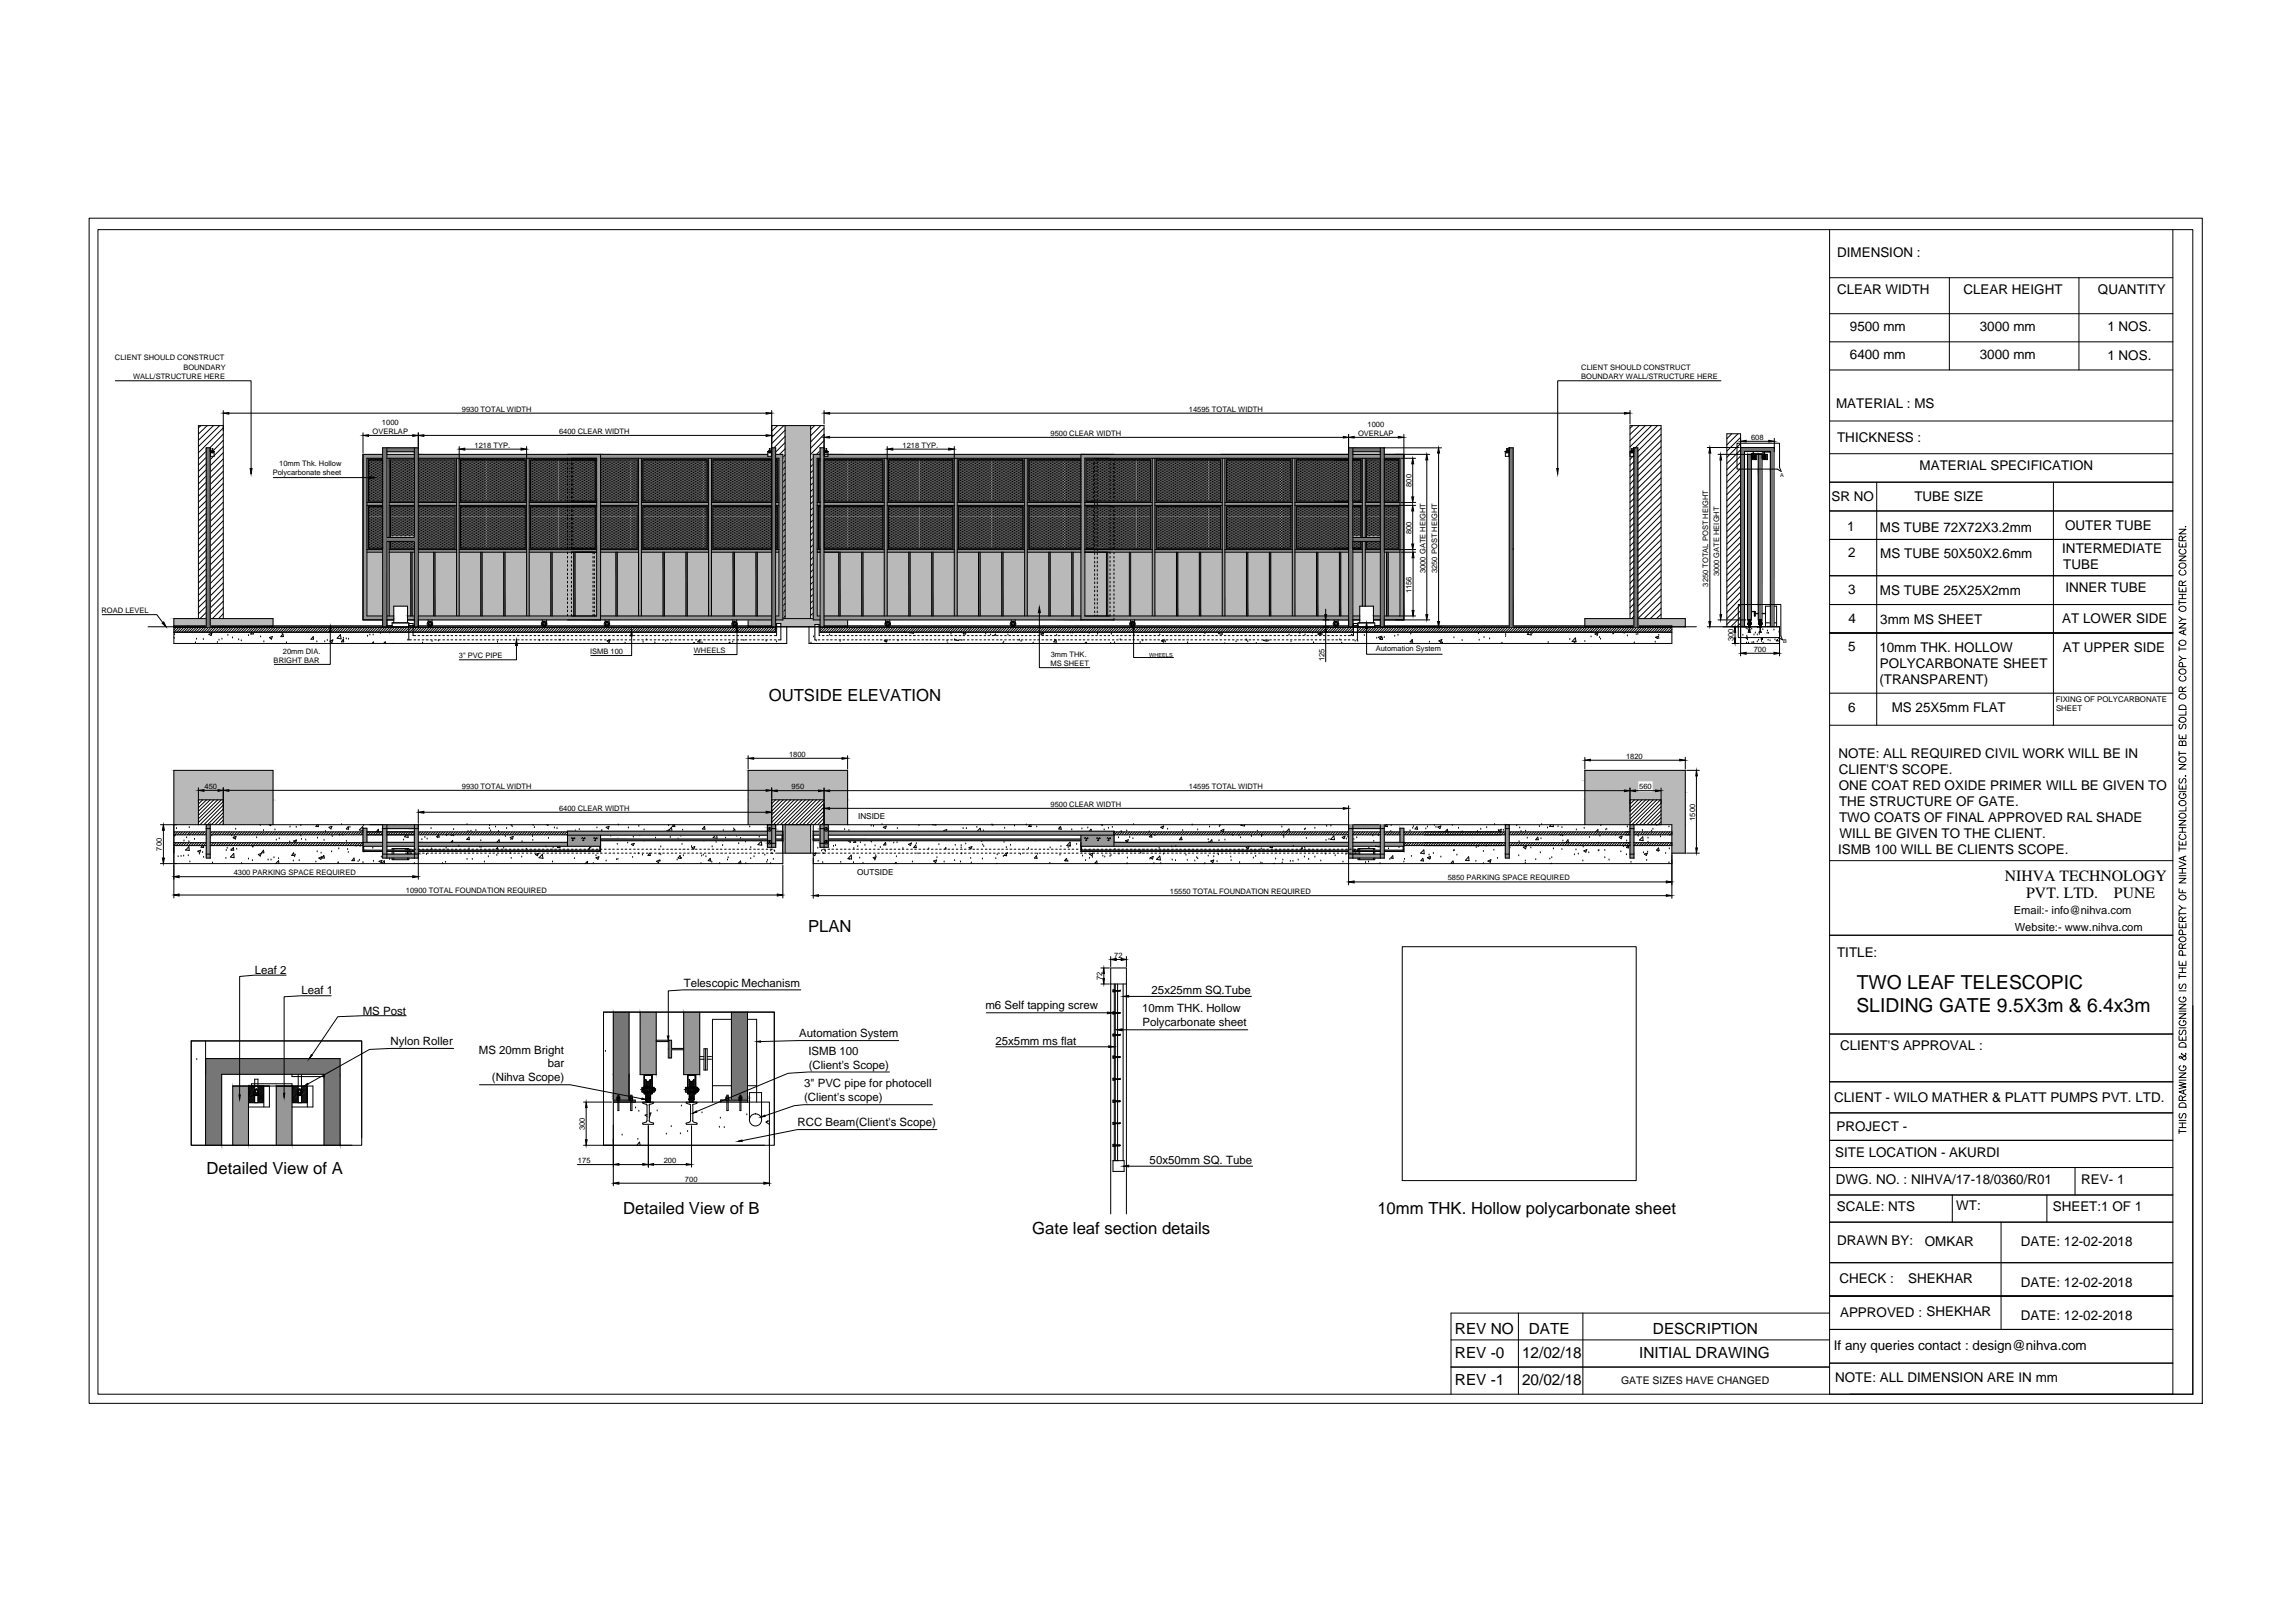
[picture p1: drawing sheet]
<svg xmlns="http://www.w3.org/2000/svg" width="297mm" height="210mm" viewBox="0 0 297 210" stroke-linecap="round" stroke-linejoin="round" font-family="sans-serif">
<defs><g id="words">
<g font-size="2.5">
<text x="240.2" y="131">SLIDING GATE 9.5X3m &amp; 6.4x3m</text>
<text x="240.2" y="127.9">TWO LEAF TELESCOPIC</text>
</g>
<g font-size="2.2">
<text x="99.5" y="90.7">OUTSIDE ELEVATION</text>
<text x="104.5" y="120.7">PLAN</text>
<text x="26.7" y="151.9">Detailed View of A</text>
<text x="80.6" y="157.1">Detailed View of B</text>
<text x="133.5" y="159.7">Gate leaf section details</text>
<text x="178.2" y="157.1">10mm THK. Hollow polycarbonate sheet</text>
</g>
<g font-size="2">
<text x="259.4" y="114">NIHVA TECHNOLOGY</text>
<text x="262.1" y="116.2">PVT. LTD.</text>
<text x="273.5" y="116.2">PUNE</text>
<text x="188.2" y="172.6">REV NO</text>
<text x="197.8" y="172.6">DATE</text>
<text x="213.8" y="172.6">DESCRIPTION</text>
<text x="188.2" y="175.7">REV -0</text>
<text x="188.2" y="179.2">REV -1</text>
<text x="196.9" y="175.7">12/02/18</text>
<text x="196.9" y="179.2">20/02/18</text>
<text x="212.1" y="175.7">INITIAL DRAWING</text>
</g>
<g font-size="1.7">
<text x="237.7" y="33.2">DIMENSION :</text>
<text x="237.7" y="38.1">CLEAR WIDTH</text>
<text x="254" y="38.1">CLEAR HEIGHT</text>
<text x="271.4" y="38.1">QUANTITY</text>
<text x="239.3" y="42.8">9500 mm</text>
<text x="239.3" y="46.5">6400 mm</text>
<text x="256.1" y="42.8">3000 mm</text>
<text x="256.1" y="46.5">3000 mm</text>
<text x="272.6" y="42.9">1 NOS.</text>
<text x="272.6" y="46.5">1 NOS.</text>
<text x="237.5" y="52.8">MATERIAL : MS</text>
<text x="237.7" y="57.2">THICKNESS :</text>
<text x="237" y="64.8">SR NO</text>
<text x="247.7" y="64.9">TUBE SIZE</text>
<text x="248.3" y="60.9">MATERIAL SPECIFICATION</text>
<text x="239" y="68.7">1</text>
<text x="243.2" y="68.8">MS TUBE 72X72X3.2mm</text>
<text x="266.8" y="71.6">INTERMEDIATE</text>
<text x="267.2" y="68.6">OUTER TUBE</text>
<text x="239.1" y="72.1">2</text>
<text x="239.1" y="76.9">3</text>
<text x="243.2" y="77">MS TUBE 25X25X2mm</text>
<text x="243.3" y="72.2">MS TUBE 50X50X2.6mm</text>
<text x="266.9" y="73.6">TUBE</text>
<text x="267.2" y="76.6">INNER TUBE</text>
<text x="239.2" y="80.6">4</text>
<text x="243.3" y="80.7">3mm MS SHEET</text>
<text x="266.8" y="80.6">AT LOWER SIDE</text>
<text x="239.1" y="84.3">5</text>
<text x="243.1" y="84.4">10mm THK. HOLLOW</text>
<text x="243.1" y="88.6">(TRANSPARENT)</text>
<text x="243.2" y="86.5">POLYCARBONATE SHEET</text>
<text x="266.9" y="84.4">AT UPPER SIDE</text>
<text x="239.1" y="92.1">6</text>
<text x="244.7" y="92.2">MS 25X5mm FLAT</text>
<text x="237.8" y="98.1">NOTE: ALL REQUIRED CIVIL WORK WILL BE IN</text>
<text x="237.9" y="100.2">CLIENT'S SCOPE.</text>
<text x="237.9" y="102.2">ONE COAT RED OXIDE PRIMER WILL BE GIVEN TO</text>
<text x="237.9" y="104.3">THE STRUCTURE OF GATE.</text>
<text x="237.9" y="106.3">TWO COATS OF FINAL APPROVED RAL SHADE</text>
<text x="237.8" y="110.5">ISMB 100 WILL BE CLIENTS SCOPE.</text>
<text x="238" y="108.4">WILL BE GIVEN TO THE CLIENT.</text>
<text x="237.7" y="123.9">TITLE:</text>
<text x="238.1" y="135.9">CLIENT'S APPROVAL :</text>
<text x="237.3" y="142.6">CLIENT - WILO MATHER &amp; PLATT PUMPS PVT. LTD.</text>
<text x="237.4" y="149.8">SITE LOCATION - AKURDI</text>
<text x="237.6" y="146.3">PROJECT -</text>
<text x="237.5" y="153.2">DWG. NO. : NIHVA/17-18/0360/R01</text>
<text x="269.3" y="153.2">REV- 1</text>
<text x="237.6" y="156.7">SCALE: NTS</text>
<text x="237.7" y="161.1">DRAWN BY:</text>
<text x="249" y="161.2">OMKAR</text>
<text x="253.1" y="156.6">WT:</text>
<text x="261.4" y="161.2">DATE: 12-02-2018</text>
<text x="265.6" y="156.7">SHEET:1 OF 1</text>
<text x="238" y="166.1">CHECK :</text>
<text x="246.9" y="166">SHEKHAR</text>
<text x="261.4" y="166.5">DATE: 12-02-2018</text>
<text x="238.1" y="170.4">APPROVED : SHEKHAR</text>
<text x="261.4" y="170.9">DATE: 12-02-2018</text>
<text x="237.3" y="174.8">If any queries contact : design@nihva.com</text>
<text x="237.4" y="178.9">NOTE: ALL DIMENSION ARE IN mm</text>
</g>
<g font-size="1.5">
<text x="32.9" y="126.1">Leaf 2</text>
<text x="39" y="128.7">Leaf 1</text>
<text x="46.9" y="131.3">MS Post</text>
<text x="88.4" y="127.7">Telescopic Mechanism</text>
<text x="127.5" y="130.6">m6 Self tapping screw</text>
<text x="147.8" y="131">10mm THK. Hollow</text>
<text x="149" y="128.7">25x25mm SQ.Tube</text>
<text x="50.5" y="135.2">Nylon Roller</text>
<text x="61.9" y="136.4">MS 20mm Bright</text>
<text x="103.4" y="134.2">Automation System</text>
<text x="104.6" y="136.5">ISMB 100</text>
<text x="128.8" y="135.3">25x5mm ms flat</text>
<text x="147.8" y="132.8">Polycarbonate sheet</text>
<text x="63.6" y="140">(Nihva Scope)</text>
<text x="70.9" y="138.1">bar</text>
<text x="104" y="140.7">3&quot; PVC pipe for photocell</text>
<text x="104" y="142.5">(Client's scope)</text>
<text x="104.6" y="138.3">(Client's Scope)</text>
<text x="103.2" y="145.7">RCC Beam(Client's Scope)</text>
<text x="148.7" y="150.6">50x50mm SQ. Tube</text>
</g>
<g font-size="1.4">
<text x="260.5" y="118.3">Email:- info@nihva.com</text>
<text x="260.7" y="120.4">Website:- www.nihva.com</text>
<text x="209.7" y="179.2">GATE SIZES HAVE CHANGED</text>
</g>
<g font-size="1.1">
<text x="111" y="106">INSIDE</text>
<text x="110.9" y="113.2">OUTSIDE</text>
</g>
<g font-size="1">
<text x="14.9" y="46.7">CLIENT SHOULD CONSTRUCT</text>
<text x="23.7" y="47.9">BOUNDARY</text>
<text x="204.6" y="47.9">CLIENT SHOULD CONSTRUCT</text>
<text x="17.2" y="49.1">WALL/STRUCTURE HERE</text>
<text x="59.7" y="53.3">9930 TOTAL WIDTH</text>
<text x="153.8" y="53.3">14595 TOTAL WIDTH</text>
<text x="204.6" y="49.1">BOUNDARY WALL/STRUCTURE HERE</text>
<text x="48.2" y="56.2">OVERLAP</text>
<text x="49.4" y="55">1000</text>
<text x="61.4" y="58">1218 TYP.</text>
<text x="72.3" y="56.2">6400 CLEAR WIDTH</text>
<text x="116.8" y="58">1218 TYP.</text>
<text x="135.9" y="56.4">9500 CLEAR WIDTH</text>
<text x="175.7" y="56.4">OVERLAP</text>
<text x="176.9" y="55.2">1000</text>
<text x="226.5" y="56.9">608</text>
<text x="35.3" y="61.4">Polycarbonate sheet</text>
<text x="36.1" y="60.2">10mm Thk. Hollow</text>
<text x="182.6" y="63" transform="rotate(-90 182.6 63)">800</text>
<text x="182.6" y="69.1" transform="rotate(-90 182.6 69.1)">800</text>
<text x="182.6" y="76.8" transform="rotate(-90 182.6 76.8)">1156</text>
<text x="184.4" y="74.2" transform="rotate(-90 184.4 74.2)">3000 GATE HEIGHT</text>
<text x="185.9" y="74.2" transform="rotate(-90 185.9 74.2)">3250 POST HEIGHT</text>
<text x="221" y="75.9" transform="rotate(-90 221 75.9)">3250 TOTAL POST HEIGHT</text>
<text x="222.4" y="74.6" transform="rotate(-90 222.4 74.6)">3000 GATE HEIGHT</text>
<text x="13.1" y="79.3">ROAD LEVEL</text>
<text x="224.3" y="83" transform="rotate(-90 224.3 83)">300</text>
<text x="35.4" y="85.8">BRIGHT BAR</text>
<text x="36.6" y="84.6">20mm DIA.</text>
<text x="59.4" y="85.2">3&quot; PVC PIPE</text>
<text x="76.3" y="84.7">ISMB 100</text>
<text x="89.8" y="84.5">WHEELS</text>
<text x="135.9" y="86.2">MS SHEET</text>
<text x="135.9" y="85">3mm THK.</text>
<text x="171.3" y="85.6" transform="rotate(-90 171.3 85.6)">125</text>
<text x="178" y="84.3">Automation System</text>
<text x="226.9" y="84.3">700</text>
<text x="266" y="90.8">FIXING OF POLYCARBONATE</text>
<text x="266" y="92">SHEET</text>
<text x="102.1" y="98">1800</text>
<text x="210.4" y="98.2">1820</text>
<text x="26.5" y="102.1">450</text>
<text x="59.7" y="102.1">9930 TOTAL WIDTH</text>
<text x="72.3" y="104.9">6400 CLEAR WIDTH</text>
<text x="102.4" y="102.2">950</text>
<text x="135.9" y="104.4">9500 CLEAR WIDTH</text>
<text x="153.8" y="102.2">14595 TOTAL WIDTH</text>
<text x="212.1" y="102.2">560</text>
<text x="219.3" y="106.2" transform="rotate(-90 219.3 106.2)">1500</text>
<text x="20.9" y="110.1" transform="rotate(-90 20.9 110.1)">700</text>
<text x="30.2" y="113.2">4300 PARKING SPACE REQUIRED</text>
<text x="187.3" y="113.9">5850 PARKING SPACE REQUIRED</text>
<text x="52.5" y="115.6">10900 TOTAL FOUNDATION REQUIRED</text>
<text x="151.4" y="115.7">15550 TOTAL FOUNDATION REQUIRED</text>
<text x="144.2" y="124">72</text>
<text x="142.6" y="126.8" transform="rotate(-90 142.6 126.8)">72</text>
<text x="75.7" y="146.3" transform="rotate(-90 75.7 146.3)">300</text>
<text x="74.8" y="150.5">175</text>
<text x="85.9" y="150.5">200</text>
<text x="88.6" y="152.9">700</text>
</g>
<g font-size=".7">
<text x="230.3" y="61.7">A</text>
<text x="230.7" y="83.2">B</text>
<text x="148.7" y="85">WHEELS</text>
</g>
</g></defs>
<!-- layer: 0 -->
<g fill="#b9b9b9" stroke="#b9b9b9" stroke-width=".13">
<path d="M205 99.7v1.3h13zM205 99.7h13v1.3z"/>
<path d="M205 101v1.5h6.9zM205 101h6.9v1.5z"/>
<path d="M213.9 101v1.5h4.1zM213.9 101h4.1v1.5z"/>
<path d="M205 102.5v1h13zM205 102.5h13v1z"/>
<path d="M96.8 99.7v3.8h12.9zM96.8 99.7h12.9v3.8z"/>
<path d="M22.5 99.7v3.8h12.8zM22.5 99.7h12.8v3.8z"/>
<path d="M214.9 103.5v3.2h3.1zM214.9 103.5h3.1v3.2z"/>
<path d="M205 103.5v3.2h5.9zM205 103.5h5.9v3.2z"/>
<path d="M106.6 103.5v3.2h3.1zM106.6 103.5h3.1v3.2z"/>
<path d="M96.8 103.5v3.2h3zM96.8 103.5h3v3.2z"/>
<path d="M28.9 103.5v3.2h6.4zM28.9 103.5h6.4v3.2z"/>
<path d="M22.5 103.5v3.2h3.2zM22.5 103.5h3.2v3.2z"/>
<path d="M216.3 106.7v3.7h1.7zM216.3 106.7h1.7v3.7z"/>
<path d="M101.6 106.7v3.7h3.3zM101.6 106.7h3.3v3.7z"/>
<path d="M27.2 80.1v.9h8.1zM27.2 80.1h8.1v.9z"/>
<path d="M22.5 80.1v.9h4.2zM22.5 80.1h4.2v.9z"/>
<path d="M101.6 55.1v25h3.3zM101.6 55.1h3.3v25z"/>
<path d="M101.3 80.1v.1h3.9zM101.3 80.1h3.9v.1z"/>
<path d="M100.3 80.2v.5h5.8zM100.3 80.2h5.8v.5z"/>
<path d="M101 80.7v.1h5.1zM101 80.7h5.1v.1z"/>
<path d="M106.6 80.2v.8h3.1zM106.6 80.2h3.1v.8z"/>
<path d="M96.8 80.2v.8h3zM96.8 80.2h3v.8z"/>
<path d="M106 80.8v.3h.1zM106 80.8h.1v.3z"/>
<path d="M101 80.8v.3h4.4zM101 80.8h4.4v.3z"/>
<path d="M100.3 80.7v.4h.2zM100.3 80.7h.2v.4z"/>
<path d="M211.9 80.1v.9h6.1zM211.9 80.1h6.1v.9z"/>
<path d="M205 80.1v.9h6.4zM205 80.1h6.4v.9z"/>
<path d="M216.3 81v.1h1.7zM216.3 81h1.7v.1z"/>
<path d="M138.8 71.5v8.2h1zM138.8 71.5h1v8.2z"/>
<path d="M135.9 71.5v8.2h2.8zM135.9 71.5h2.8v8.2z"/>
<path d="M132.9 71.5v8.2h2.8zM132.9 71.5h2.8v8.2z"/>
<path d="M129.8 71.5v8.2h2.8zM129.8 71.5h2.8v8.2z"/>
<path d="M126.8 71.5v8.2h2.8zM126.8 71.5h2.8v8.2z"/>
<path d="M123.8 71.5v8.2h2.8zM123.8 71.5h2.8v8.2z"/>
<path d="M120.7 71.5v8.2h2.8zM120.7 71.5h2.8v8.2z"/>
<path d="M117.7 71.5v8.2h2.8zM117.7 71.5h2.8v8.2z"/>
<path d="M114.8 71.5v8.2h2.8zM114.8 71.5h2.8v8.2z"/>
<path d="M111.6 71.5v8.2h2.8zM111.6 71.5h2.8v8.2z"/>
<path d="M108.7 71.5v8.2h2.8zM108.7 71.5h2.8v8.2z"/>
<path d="M106.6 71.5v8.2h1.9zM106.6 71.5h1.9v8.2z"/>
<path d="M105.7 71.5v8.2h.4zM105.7 71.5h.4v8.2z"/>
<path d="M100.3 71.5v8.2h.5zM100.3 71.5h.5v8.2z"/>
<path d="M98 71.5v8.2h1.8zM98 71.5h1.8v8.2z"/>
<path d="M95 71.5v8.2h2.8zM95 71.5h2.8v8.2z"/>
<path d="M92 71.5v8.2h2.8zM92 71.5h2.8v8.2z"/>
<path d="M88.9 71.5v8.2h2.8zM88.9 71.5h2.8v8.2z"/>
<path d="M86 71.5v8.2h2.7zM86 71.5h2.7v8.2z"/>
<path d="M83 71.5v8.2h2.8zM83 71.5h2.8v8.2z"/>
<path d="M79.9 71.5v8.2h2.7zM79.9 71.5h2.7v8.2z"/>
<path d="M77.7 71.5v8.2h2zM77.7 71.5h2v8.2z"/>
<path d="M176.6 71.5v6.9h2zM176.6 71.5h2v6.9z"/>
<path d="M175 71.5v6.9h1.2zM175 71.5h1.2v6.9z"/>
<path d="M179.6 71.5v8.2h1.5zM179.6 71.5h1.5v8.2z"/>
<path d="M179.1 71.5v8.2h.3zM179.1 71.5h.3v8.2z"/>
<path d="M177.7 78.4v1.3h.9zM177.7 78.4h.9v1.3z"/>
<path d="M175 78.4v1.3h.9zM175 78.4h.9v1.3z"/>
<path d="M173.5 71.5v8.2h1zM173.5 71.5h1v8.2z"/>
<path d="M170.5 71.5v8.2h2.8zM170.5 71.5h2.8v8.2z"/>
<path d="M167.5 71.5v8.2h2.8zM167.5 71.5h2.8v8.2z"/>
<path d="M164.4 71.5v8.2h2.8zM164.4 71.5h2.8v8.2z"/>
<path d="M161.4 71.5v8.2h2.8zM161.4 71.5h2.8v8.2z"/>
<path d="M158.5 71.5v8.2h2.8zM158.5 71.5h2.8v8.2z"/>
<path d="M155.3 71.5v8.2h2.8zM155.3 71.5h2.8v8.2z"/>
<path d="M152.4 71.5v8.2h2.8zM152.4 71.5h2.8v8.2z"/>
<path d="M149.4 71.5v8.2h2.8zM149.4 71.5h2.8v8.2z"/>
<path d="M76.9 71.5v6.9h.3zM76.9 71.5h.3v6.9z"/>
<path d="M76.7 71.5v6.9h.2zM76.7 71.5h.2v6.9z"/>
<path d="M50.3 71.5v6.9h2.8zM50.3 71.5h2.8v6.9z"/>
<path d="M76.9 78.4v1.3h.3zM76.9 78.4h.3v1.3z"/>
<path d="M76.7 78.4v1.3h.2zM76.7 78.4h.2v1.3z"/>
<path d="M74.4 71.5v8.2h2.3zM74.4 71.5h2.3v8.2z"/>
<path d="M73.9 71.5v8.2h.3zM73.9 71.5h.3v8.2z"/>
<path d="M73.4 71.5v8.2h.5zM73.4 71.5h.5v8.2z"/>
<path d="M71.4 71.5v8.2h2zM71.4 71.5h2v8.2z"/>
<path d="M68.5 71.5v8.2h2.8zM68.5 71.5h2.8v8.2z"/>
<path d="M65.3 71.5v8.2h2.8zM65.3 71.5h2.8v8.2z"/>
<path d="M62.4 71.5v8.2h2.8zM62.4 71.5h2.8v8.2z"/>
<path d="M59.4 71.5v8.2h2.8zM59.4 71.5h2.8v8.2z"/>
<path d="M56.3 71.5v8.2h2.8zM56.3 71.5h2.8v8.2z"/>
<path d="M54.1 71.5v8.2h2zM54.1 71.5h2v8.2z"/>
<path d="M53.3 71.5v8.2h.3zM53.3 71.5h.3v8.2z"/>
<path d="M52.7 78.4v1.3h.4zM52.7 78.4h.4v1.3z"/>
<path d="M50.3 78.4v1.3h.6zM50.3 78.4h.6v1.3z"/>
<path d="M47.5 71.5v8.2h2zM47.5 71.5h2v8.2z"/>
<path d="M146.3 71.5v8.2h2.8zM146.3 71.5h2.8v8.2z"/>
<path d="M144.1 71.5v8.2h2zM144.1 71.5h2v8.2z"/>
<path d="M143.6 71.5v8.2h.5zM143.6 71.5h.5v8.2z"/>
<path d="M143.3 71.5v8.2h.3zM143.3 71.5h.3v8.2z"/>
<path d="M142 71.5v8.2h1.1zM142 71.5h1.1v8.2z"/>
<path d="M141.6 71.5v8.2h.4zM141.6 71.5h.4v8.2z"/>
<path d="M140.3 71.5v8.2h1.3zM140.3 71.5h1.3v8.2z"/>
</g>
<g fill="none" stroke="#000" stroke-width=".13">
<path d="M11.5 28.2h273.4v153.4h-273.4zM12.7 29.7h271v150.7h-271zM236.7 29.7v150.7h47M236.7 35.9h44.4M252.2 35.9v12M269 35.9v12M281.1 29.7v150.7M14.9 49.3h17.6v11.3M26 55.1l-.3 .3M26.7 58.4l-1 1M26.7 59.2l-1 1M26.7 60l-1 1"/>
<path d="M26.8 55.1l-1.1 1.1M27.2 58v23.1M27.2 58.5l.5-.1h-.5v-.4h-.5v23.1M27.2 58.6h.5v.5h-.5zM27.4 58.5l-.1 .1M27.4 58.5v.1M27.4 58.6v-.6h.1v.6M27.6 58.3h-.2v.1M27.6 58.3v.1M27.6 58.5v.1M27.6 55.1l-1.9 1.9M27.6 59.1l-.4 .4"/>
<path d="M28.4 55.1l-2.7 2.7M28.9 53.1v27M28.9 55.1h-3.2v25M28.9 55.4l-3.2 3.2M28.9 56.2l-1.8 1.8M28.9 57l-1.3 1.3M28.9 57.8l-1.2 1.2M28.9 58.6l-1.7 1.7M28.9 59.4l-1.7 1.7M29.6 53.5h69.5M47 56v2.6M47.7 56.3h5.7"/>
<path d="M47.7 59.5h.1M47.7 59.9h.1M47.8 59.7h.1M47.9 59.5h.1M47.9 59.9h.1M48 59.7h.1M48.1 59.5h.1M48.1 59.9h.1M48.1 59.7h.1M48.2 59.5h.1M48.2 59.9h.1M48.3 59.7h.1"/>
<path d="M48.4 59.5h.1M48.4 59.9h.1M48.5 59.7h.1M48.6 59.5h.1M48.6 59.9h.1M48.7 59.7h.1M48.7 59.5h.1M48.7 59.9h.1M48.8 59.7h.1M48.9 59.5h.1M48.9 59.9h.1M49 59.7h.1"/>
<path d="M49.1 59.5h.1M49.1 59.9h.1M49.2 59.7h.1M49.2 59.5h.1M49.2 59.9h.1M49.3 59.7h.1M49.4 59.5h.1M49.4 59.9h.1M49.5 59.7h.1M49.5 58.8h-2.5v21.4h2.5M49.5 59.3h-2v20.4h2M49.5 59.5h-1.8v5.4h1.8"/>
<path d="M50.1 58v23.1M50.1 58.5h3.5M50.1 58.8h3.5M50.1 59.3h3.5M50.3 59.3v10.3M50.6 59.5h.1M50.6 59.9h.1M50.7 59.7h.1M50.8 59.5h.1M50.8 59.9h.1M50.9 59.7h.1M50.9 59.5h.1"/>
<path d="M50.9 59.9h.1M51 59.7h.1M51.1 59.5h.1M51.1 59.9h.1M51.2 59.7h.1M51.3 59.5h.1M51.3 59.9h.1M51.4 59.7h.1M51.4 59.5h.1M51.4 59.9h.1M51.5 59.7h.1M51.6 59.5h.1"/>
<path d="M51.6 59.9h.1M51.7 59.7h.1M51.8 59.5h.1M51.8 59.9h.1M51.9 59.7h.1M52 59.5h.1M52 59.9h.1M52 59.7h.1M52.1 59.5h.1M52.1 59.9h.1M52.2 59.7h.1M52.3 59.5h.1"/>
<path d="M52.3 59.9h.1M52.4 59.7h.1M52.5 59.5h.1M52.5 59.9h.1M52.5 59.7h.1M52.6 59.5h.1M52.6 59.9h.1M52.7 59.7h.1M52.8 59.5h.1M52.8 59.9h.1M52.9 59.7h.1M53 59.5h.1"/>
<path d="M53 59.9h.1M53.1 59.7h.1M53.1 59.5h.1M53.1 59.9h.1M53.2 59.7h.1M53.3 59.5h.1M53.3 59.9h.1M53.4 59.7h.1M53.5 59.5h.1M53.5 59.9h.1M53.6 59.7h.1M53.6 58v23.1"/>
<path d="M53.6 59.5h-3.1v5.4h3.1M54.1 56v25.1M54.1 58h-4.6v23.1M54.1 58.8h45.2M54.1 59.3h23.1v20.4h-23.1M54.1 59.5h4.8v5.4h-4.8M54.2 59.5h.1M54.2 59.9h.1M54.3 59.7h.1M54.4 59.5h.1M54.4 59.9h.1M54.5 59.7h.1"/>
<path d="M54.5 59.5h.1M54.5 59.9h.1M54.6 59.7h.1M54.7 59.5h.1M54.7 59.9h.1M54.8 59.7h.1M54.8 56.3h44.3M54.9 59.5h.1M54.9 59.9h.1M55 59.7h.1M55 59.5h.1M55 59.9h.1"/>
<path d="M55.1 59.7h.1M55.2 59.5h.1M55.2 59.9h.1M55.3 59.7h.1M55.4 59.5h.1M55.4 59.9h.1M55.5 59.7h.1M55.6 59.5h.1M55.6 59.9h.1M55.6 59.7h.1M55.7 59.5h.1M55.7 59.9h.1"/>
<path d="M55.8 59.7h.1M55.9 59.5h.1M55.9 59.9h.1M56 59.7h.1M56.1 59.5h.1M56.1 59.9h.1M56.1 59.7h.1M56.2 59.5h.1M56.2 59.9h.1M56.3 59.7h.1M56.4 59.5h.1M56.4 59.9h.1"/>
<path d="M56.5 59.7h.1M56.6 59.5h.1M56.6 59.9h.1M56.7 59.7h.1M56.7 59.5h.1M56.7 59.9h.1M56.8 59.7h.1M56.9 59.5h.1M56.9 59.9h.1M57 59.7h.1M57.1 59.5h.1M57.1 59.9h.1"/>
<path d="M57.2 59.7h.1M57.2 59.5h.1M57.2 59.9h.1M57.3 59.7h.1M57.4 59.5h.1M57.4 59.9h.1M57.5 59.7h.1M57.6 59.5h.1M57.6 59.9h.1M57.7 59.7h.1M57.8 59.5h.1M57.8 59.9h.1"/>
<path d="M57.8 59.7h.1M57.9 59.5h.1M57.9 59.9h.1M58 59.7h.1M58.1 59.5h.1M58.1 59.9h.1M58.2 59.7h.1M58.3 59.5h.1M58.3 59.9h.1M58.3 59.7h.1M58.4 59.5h.1M58.4 59.9h.1"/>
<path d="M58.5 59.7h.1M58.6 59.5h.1M58.6 59.9h.1M58.7 59.7h.1M58.8 59.5h.1M58.8 59.9h.1M58.9 59.7h.1M59.1 59.3v20.4M59.4 57.8v21.9M59.6 59.5h8.4v5.4h-8.4zM59.6 59.5h.1M59.6 59.9h.1"/>
<path d="M59.7 59.7h.1M59.8 59.5h.1M59.8 59.9h.1M59.9 59.7h.1M60 59.5h.1M60 59.9h.1M60 59.7h.1M60.1 59.5h.1M60.1 59.9h.1M60.1 58.1h7.3M60.2 59.7h.1M60.3 59.5h.1"/>
<path d="M60.3 59.9h.1M60.4 59.7h.1M60.5 59.5h.1M60.5 59.9h.1M60.6 59.7h.1M60.6 59.5h.1M60.6 59.9h.1M60.7 59.7h.1M60.8 59.5h.1M60.8 59.9h.1M60.9 59.7h.1M61 59.5h.1"/>
<path d="M61 59.9h.1M61.1 59.7h.1M61.1 59.5h.1M61.1 59.9h.1M61.2 59.7h.1M61.3 59.5h.1M61.3 59.9h.1M61.4 59.7h.1M61.5 59.5h.1M61.5 59.9h.1M61.6 59.7h.1M61.7 59.5h.1"/>
<path d="M61.7 59.9h.1M61.7 59.7h.1M61.8 59.5h.1M61.8 59.9h.1M61.9 59.7h.1M62 59.5h.1M62 59.9h.1M62.1 59.7h.1M62.2 59.5h.1M62.2 59.9h.1M62.2 59.7h.1M62.3 59.5h.1"/>
<path d="M62.3 59.9h.1M62.4 59.7h.1M62.5 59.5h.1M62.5 59.9h.1M62.6 59.7h.1M62.7 59.5h.1M62.7 59.9h.1M62.8 59.7h.1M62.8 59.5h.1M62.8 59.9h.1M63 59.7h.1M63 59.5h.1"/>
<path d="M63 59.9h.1M63.1 59.7h.1M63.2 59.5h.1M63.2 59.9h.1M63.3 59.7h.1M63.4 59.5h.1M63.4 59.9h.1M63.5 59.7h.1M63.6 59.5h.1M63.6 59.9h.1M63.6 59.7h.1M63.7 59.5h.1"/>
<path d="M63.7 59.9h.1M63.8 59.7h.1M63.9 59.5h.1M63.9 59.9h.1M64 59.7h.1M64.1 59.5h.1M64.1 59.9h.1M64.1 59.7h.1M64.2 59.5h.1M64.2 59.9h.1M64.3 59.7h.1M64.4 59.5h.1"/>
<path d="M64.4 59.9h.1M64.5 59.7h.1M64.6 59.5h.1M64.6 59.9h.1M64.7 59.7h.1M64.7 59.5h.1M64.7 59.9h.1M64.8 59.7h.1M64.9 59.5h.1M64.9 59.9h.1M65 59.7h.1M65.1 59.5h.1"/>
<path d="M65.1 59.9h.1M65.2 59.7h.1M65.2 59.5h.1M65.2 59.9h.1M65.3 59.7h.1M65.4 59.5h.1M65.4 59.9h.1M65.5 59.7h.1M65.6 59.5h.1M65.6 59.9h.1M65.7 59.7h.1M65.8 59.5h.1"/>
<path d="M65.8 59.9h.1M65.8 59.7h.1M65.9 59.5h.1M65.9 59.9h.1M66 59.7h.1M66.1 59.5h.1M66.1 59.9h.1M66.2 59.7h.1M66.3 59.5h.1M66.3 59.9h.1M66.4 59.7h.1M66.4 59.5h.1"/>
<path d="M66.4 59.9h.1M66.5 59.7h.1M66.6 59.5h.1M66.6 59.9h.1M66.7 59.7h.1M66.8 59.5h.1M66.8 59.9h.1M66.9 59.7h.1M66.9 59.5h.1M66.9 59.9h.1M67 59.7h.1M67.1 59.5h.1"/>
<path d="M67.1 59.9h.1M67.2 59.7h.1M67.3 59.5h.1M67.3 59.9h.1M67.4 59.7h.1M67.5 59.5h.1M67.5 59.9h.1M67.5 59.7h.1M67.6 59.5h.1M67.6 59.9h.1M67.7 59.7h.1M67.8 59.5h.1"/>
<path d="M67.8 59.9h.1M67.9 59.7h.1M68.1 57.8v21.9M68.5 59.3v20.4M68.7 59.7h.1M68.8 59.5h.1M68.8 59.9h.1M68.9 59.7h.1M69 59.5h.1M69 59.9h.1M69.1 59.7h.1M69.1 59.5h.1"/>
<path d="M69.1 59.9h.1M69.2 59.7h.1M69.3 59.5h.1M69.3 59.9h.1M69.4 59.7h.1M69.5 59.5h.1M69.5 59.9h.1M69.6 59.7h.1M69.7 59.5h.1M69.7 59.9h.1M69.7 59.7h.1M69.8 59.5h.1"/>
<path d="M69.8 59.9h.1M69.9 59.7h.1M70 59.5h.1M70 59.9h.1M70.1 59.7h.1M70.2 59.5h.1M70.2 59.9h.1M70.2 59.7h.1M70.3 59.5h.1M70.3 59.9h.1M70.4 59.7h.1M70.5 59.5h.1"/>
<path d="M70.5 59.9h.1M70.6 59.7h.1M70.7 59.5h.1M70.7 59.9h.1M70.8 59.7h.1M70.8 59.5h.1M70.8 59.9h.1M70.9 59.7h.1M71 59.5h.1M71 59.9h.1M71.1 59.7h.1M71.2 59.5h.1"/>
<path d="M71.2 59.9h.1M71.3 59.7h.1M71.3 59.5h.1M71.3 59.9h.1M71.4 59.7h.1M71.5 59.5h.1M71.5 59.9h.1M71.6 59.7h.1M71.7 59.5h.1M71.7 59.9h.1M71.8 59.7h.1M71.9 59.5h.1"/>
<path d="M71.9 59.9h.1M71.9 59.7h.1M72 59.5h.1M72 59.9h.1M72.1 59.7h.1M72.2 59.5h.1M72.2 59.9h.1M72.3 59.7h.1M72.4 59.5h.1M72.4 59.9h.1M72.5 59.7h.1M72.6 59.5h.1"/>
<path d="M72.6 59.9h.1M72.7 59.7h.1M72.7 59.5h.1M72.7 59.9h.1M72.8 59.7h.1M72.9 59.5h.1M72.9 59.9h.1M73 59.7h.1M73.1 59.5h.1M73.1 59.9h.1M73.2 59.7h.1M73.3 59.5h.1"/>
<path d="M73.3 59.9h.1M73.3 59.7h.1M73.4 59.5h.1M73.4 59.9h.1M73.4 59.3v.3M73.4 59.9v.3M73.5 59.7h.1M73.6 59.5h.1M73.6 59.9h.1M73.7 59.7h.1M73.8 59.5h.1M73.8 59.9h.1"/>
<path d="M73.8 59.7h.1M73.9 59.5h.1M73.9 59.9h.1M73.9 59.3v.3M73.9 59.9v.3M74 59.7h.1M74.1 59.5h.1M74.1 59.9h.1M74.1 59.5v.1M74.1 59.9v.3M74.2 59.7h.1M74.3 59.5h.1"/>
<path d="M74.3 59.9h.1M74.4 59.7h.1M74.4 59.5h.1M74.4 59.9h.1M74.5 59.7h.1M74.6 59.5h.1M74.6 59.9h.1M74.7 59.7h.1M74.8 59.5h.1M74.8 59.9h.1M74.9 59.7h.1M74.9 59.5h.1"/>
<path d="M74.9 59.9h.1M75 59.7h.1M75.1 59.5h.1M75.1 59.9h.1M75.2 59.7h.1M75.3 59.5h.1M75.3 59.9h.1M75.4 59.7h.1M75.5 59.5h.1M75.5 59.9h.1M75.5 59.7h.1M75.6 59.5h.1"/>
<path d="M75.6 59.9h.1M75.7 59.7h.1M75.8 59.5h.1M75.8 59.9h.1M75.9 59.7h.1M76 59.5h.1M76 59.9h.1M76 59.7h.1M76.1 59.5h.1M76.1 59.9h.1M76.2 59.7h.1M76.3 59.5h.1"/>
<path d="M76.3 59.9h.1M76.4 59.7h.1M76.5 59.5h.1M76.5 59.9h.1M76.6 59.7h.1M76.6 59.5h.1M76.6 59.9h.1M76.7 59.7h.1M76.8 59.5h.1M76.8 59.9h.1M76.9 59.7h.1M77 59.5h.1"/>
<path d="M77 59.9h.1M77 59.5v5.4h-8.4v-5.4h8.6M77.7 58.8v21.4M77.7 59.3h22.1M77.7 59.5h4.7M77.7 59.7h.1M77.8 59.5h.1M77.8 59.9h.1M77.9 59.7h.1M78 59.5h.1M78 59.9h.1M78.1 59.7h.1"/>
<path d="M78.2 59.5h.1M78.2 59.9h.1M78.2 59.7h.1M78.3 59.5h.1M78.3 59.9h.1M78.4 59.7h.1M78.5 59.5h.1M78.5 59.9h.1M78.6 59.7h.1M78.7 59.5h.1M78.7 59.9h.1M78.8 59.7h.1"/>
<path d="M78.8 59.5h.1M78.8 59.9h.1M78.9 59.7h.1M79 59.5h.1M79 59.9h.1M79.1 59.7h.1M79.2 59.5h.1M79.2 59.9h.1M79.3 59.7h.1M79.3 59.5h.1M79.3 59.9h.1M79.4 59.7h.1"/>
<path d="M79.5 59.5h.1M79.5 59.9h.1M79.6 59.7h.1M79.7 59.5h.1M79.7 59.9h.1M79.8 59.7h.1M79.9 59.5h.1M79.9 59.9h.1M79.9 59.7h.1M80 59.5h.1M80 59.9h.1M80.1 59.7h.1"/>
<path d="M80.2 59.5h.1M80.2 59.9h.1M80.3 59.7h.1M80.4 59.5h.1M80.4 59.9h.1M80.4 59.7h.1M80.5 59.5h.1M80.5 59.9h.1M80.6 59.7h.1M80.7 59.5h.1M80.7 59.9h.1M80.8 59.7h.1"/>
<path d="M80.9 59.5h.1M80.9 59.9h.1M81 59.7h.1M81 59.5h.1M81 59.9h.1M81.1 59.7h.1M81.2 59.5h.1M81.2 59.9h.1M81.3 59.7h.1M81.4 59.5h.1M81.4 59.9h.1M81.5 59.7h.1"/>
<path d="M81.5 59.5h.1M81.5 59.9h.1M81.7 59.7h.1M81.8 59.5h.1M81.8 59.9h.1M81.8 59.7h.1M81.9 59.5h.1M81.9 59.9h.1M82 59.7h.1M82.1 59.5h.1M82.1 59.9h.1M82.2 59.7h.1"/>
<path d="M82.3 59.5h.1M82.3 59.9h.1M82.4 59.7h.1M82.4 59.5h.1M82.4 59.9h.1M82.4 59.5v5.4h-4.7M82.6 59.3v20.4M83 59.3v20.4M83.2 59.5h8.3v5.4h-8.3zM83.2 59.7h.1M83.3 59.5h.1M83.3 59.9h.1"/>
<path d="M83.4 59.7h.1M83.5 59.5h.1M83.5 59.9h.1M83.5 59.7h.1M83.6 59.5h.1M83.6 59.9h.1M83.7 59.7h.1M83.8 59.5h.1M83.8 59.9h.1M83.9 59.7h.1M84 59.5h.1M84 59.9h.1"/>
<path d="M84 59.7h.1M84.1 59.5h.1M84.1 59.9h.1M84.2 59.7h.1M84.3 59.5h.1M84.3 59.9h.1M84.4 59.7h.1M84.5 59.5h.1M84.5 59.9h.1M84.6 59.7h.1M84.6 59.5h.1M84.6 59.9h.1"/>
<path d="M84.7 59.7h.1M84.8 59.5h.1M84.8 59.9h.1M84.9 59.7h.1M85 59.5h.1M85 59.9h.1M85.1 59.7h.1M85.1 59.5h.1M85.1 59.9h.1M85.2 59.7h.1M85.3 59.5h.1M85.3 59.9h.1"/>
<path d="M85.4 59.7h.1M85.5 59.5h.1M85.5 59.9h.1M85.6 59.7h.1M85.7 59.5h.1M85.7 59.9h.1M85.7 59.7h.1M85.8 59.5h.1M85.8 59.9h.1M85.9 59.7h.1M86 59.5h.1M86 59.9h.1"/>
<path d="M86.1 59.7h.1M86.2 59.5h.1M86.2 59.9h.1M86.2 59.7h.1M86.3 59.5h.1M86.3 59.9h.1M86.4 59.7h.1M86.5 59.5h.1M86.5 59.9h.1M86.6 59.7h.1M86.7 59.5h.1M86.7 59.9h.1"/>
<path d="M86.8 59.7h.1M86.8 59.5h.1M86.8 59.9h.1M86.9 59.7h.1M87 59.5h.1M87 59.9h.1M87.1 59.7h.1M87.2 59.5h.1M87.2 59.9h.1M87.3 59.7h.1M87.3 59.5h.1M87.3 59.9h.1"/>
<path d="M87.4 59.7h.1M87.5 59.5h.1M87.5 59.9h.1M87.6 59.7h.1M87.7 59.5h.1M87.7 59.9h.1M87.8 59.7h.1M87.9 59.5h.1M87.9 59.9h.1M87.9 59.7h.1M88 59.5h.1M88 59.9h.1"/>
<path d="M88.1 59.7h.1M88.2 59.5h.1M88.2 59.9h.1M88.3 59.7h.1M88.4 59.5h.1M88.4 59.9h.1M88.4 59.7h.1M88.5 59.5h.1M88.5 59.9h.1M88.6 59.7h.1M88.7 59.5h.1M88.7 59.9h.1"/>
<path d="M88.8 59.7h.1M88.9 59.5h.1M88.9 59.9h.1M89 59.7h.1M89 59.5h.1M89 59.9h.1M89.1 59.7h.1M89.2 59.5h.1M89.2 59.9h.1M89.3 59.7h.1M89.4 59.5h.1M89.4 59.9h.1"/>
<path d="M89.5 59.7h.1M89.5 59.5h.1M89.5 59.9h.1M89.6 59.7h.1M89.7 59.5h.1M89.7 59.9h.1M89.8 59.7h.1M89.9 59.5h.1M89.9 59.9h.1M90 59.7h.1M90.1 59.5h.1M90.1 59.9h.1"/>
<path d="M90.1 59.7h.1M90.2 59.5h.1M90.2 59.9h.1M90.3 59.7h.1M90.4 59.5h.1M90.4 59.9h.1M90.5 59.7h.1M90.6 59.5h.1M90.6 59.9h.1M90.6 59.7h.1M90.7 59.5h.1M90.7 59.9h.1"/>
<path d="M90.8 59.7h.1M90.9 59.5h.1M90.9 59.9h.1M91 59.7h.1M91.1 59.5h.1M91.1 59.9h.1M91.2 59.7h.1M91.3 59.5h.1M91.3 59.9h.1M91.4 59.7h.1M91.5 59.5h.1M91.5 59.9h.1"/>
<path d="M91.7 59.3v20.4M92 59.3v20.4M92.3 59.5h.1M92.3 59.9h.1M92.4 59.7h.1M92.5 59.5h.1M92.5 59.9h.1M92.6 59.7h.1M92.6 59.5h.1M92.6 59.9h.1M92.7 59.7h.1M92.8 59.5h.1"/>
<path d="M92.8 59.9h.1M92.9 59.7h.1M93 59.5h.1M93 59.9h.1M93.1 59.7h.1M93.1 59.5h.1M93.1 59.9h.1M93.2 59.7h.1M93.3 59.5h.1M93.3 59.9h.1M93.4 59.7h.1M93.5 59.5h.1"/>
<path d="M93.5 59.9h.1M93.6 59.7h.1M93.7 59.5h.1M93.7 59.9h.1M93.7 59.7h.1M93.8 59.5h.1M93.8 59.9h.1M93.9 59.7h.1M94 59.5h.1M94 59.9h.1M94.1 59.7h.1M94.2 59.5h.1"/>
<path d="M94.2 59.9h.1M94.2 59.7h.1M94.3 59.5h.1M94.3 59.9h.1M94.4 59.7h.1M94.5 59.5h.1M94.5 59.9h.1M94.6 59.7h.1M94.7 59.5h.1M94.7 59.9h.1M94.8 59.7h.1M94.8 59.5h.1"/>
<path d="M94.8 59.9h.1M94.9 59.7h.1M95 59.5h.1M95 59.9h.1M95.1 59.7h.1M95.2 59.5h.1M95.2 59.9h.1M95.3 59.7h.1M95.3 59.5h.1M95.3 59.9h.1M95.4 59.7h.1M95.5 59.5h.1"/>
<path d="M95.5 59.9h.1M95.6 59.7h.1M95.7 59.5h.1M95.7 59.9h.1M95.8 59.7h.1M95.9 59.5h.1M95.9 59.9h.1M95.9 59.7h.1M96 59.5h.1M96 59.9h.1M96.1 59.7h.1M96.2 59.5h.1"/>
<path d="M96.2 59.9h.1M96.3 59.7h.1M96.4 59.5h.1M96.4 59.9h.1M96.4 59.7h.1M96.5 59.5h.1M96.5 59.9h.1M96.6 59.7h.1M96.7 59.5h.1M96.7 59.9h.1M96.8 59.7h.1M96.9 59.5h.1"/>
<path d="M96.9 59.9h.1M97 59.7h.1M97 59.5h.1M97 59.9h.1M97.1 59.7h.1M97.2 59.5h.1M97.2 59.9h.1M97.3 59.7h.1M97.4 59.5h.1M97.4 59.9h.1M97.5 59.7h.1M97.6 59.5h.1"/>
<path d="M97.6 59.9h.1M97.6 59.7h.1M97.7 59.5h.1M97.7 59.9h.1M97.8 59.7h.1M97.9 59.5h.1M97.9 59.9h.1M98 59.7h.1M98.1 59.5h.1M98.1 59.9h.1M98.1 59.7h.1M98.2 59.5h.1"/>
<path d="M98.2 59.9h.1M98.3 59.7h.1M98.4 59.5h.1M98.4 59.9h.1M98.5 59.7h.1M98.6 59.5h.1M98.6 59.9h.1M98.7 59.7h.1M98.7 59.5h.1M98.7 59.9h.1M98.8 59.7h.1M98.9 59.5h.1"/>
<path d="M98.9 59.9h.1M99 59.7h.1M99.1 59.5h.1M99.1 59.9h.1M99.2 59.7h.1M99.2 59.5h.1M99.2 59.9h.1M99.3 59.7h.1M99.3 58.6h.5v.5h-.5zM99.4 59.5h.1M99.4 59.9h.1M99.5 58.4v-.1h.2v.1"/>
<path d="M99.5 58.5v.1M99.5 59.7h.1M99.5 58.6v-.6h.1v.6M99.6 59.5h.1M99.6 59.9h.1M99.7 59.7h.1M99.7 58.5v.1M99.8 59.5h.1M99.8 59.9h.1M99.8 53.1v28M99.8 55.1h6.8v26M99.8 58.5l-.5-.1h.5v-.4h.5v23.8h-77.8"/>
<path d="M99.8 59.5h-7.6v5.4h7.6M100.3 58.8h1v21.4h-1M100.3 59.3h.5v20.4h-.5M100.3 59.5h.3v5.4h-.3M100.4 59.7h.1M100.5 59.5h.1M100.5 59.9h.1M100.6 59.7h.1M100.6 55.1l-.8 .7M101.4 55.1l-1.6 1.5M101.6 55.1v25M101.6 57.3l-1.3 1.2"/>
<path d="M101.6 58.9l-.3 .3M101.6 55.7l-1.8 1.7M101.6 56.5l-1.5 1.5M101.6 58.1l-.7 .7M101.6 59.6l-.3 .4M104.9 55.1v25M105.2 59.3l-.3 .3M105.4 55.1l-.5 .5M105.9 59.5h.1M105.9 59.9h.1M105.9 59.5v5.4h.2M105.9 59.5h.2"/>
<path d="M106 59.7h.1M106.1 59.5h.1M106.1 59.9h.1M106.1 58.8h-.9v21.4h.9M106.1 58.3l-.5 .5M106.1 59.3h-.4v20.4h.4M106.2 55.1l-1.3 1.3M106.6 53.1v1.8M106.6 58.5l.6-.1h-.5v-.4h-.6v23.8h110.2M106.6 55.4l-1.7 1.8M106.6 56.2l-1.7 1.8M106.6 57l-1.7 1.8"/>
<path d="M106.6 57.8l-.1 .2M106.6 58.8h67.9M106.6 59.3h33.2M106.6 59.5h7.6M106.7 59.7h.1M106.7 58.6h.4v.5h-.4zM106.7 59.5h.1M106.7 59.9h.1M106.8 58.4v-.1h.2v.1M106.8 58.5v.1M106.8 59.7h.1M106.9 58.6v-.6v.6"/>
<path d="M106.9 59.5h.1M106.9 59.9h.1M107 59.7h.1M107 58.5v.1M107.1 59.5h.1M107.1 59.9h.1M107.2 59.7h.1M107.2 59.5h.1M107.2 59.9h.1M107.3 59.7h.1M107.3 56.6h66.5M107.3 53.5h102.9"/>
<path d="M107.4 59.5h.1M107.4 59.9h.1M107.5 59.7h.1M107.6 59.5h.1M107.6 59.9h.1M107.7 59.7h.1M107.8 59.5h.1M107.8 59.9h.1M107.8 59.7h.1M107.9 59.5h.1M107.9 59.9h.1M108 59.7h.1"/>
<path d="M108.1 59.5h.1M108.1 59.9h.1M108.2 59.7h.1M108.3 59.5h.1M108.3 59.9h.1M108.3 59.7h.1M108.4 59.5h.1M108.4 59.9h.1M108.5 59.7h.1M108.6 59.5h.1M108.6 59.9h.1M108.7 59.7h.1"/>
<path d="M108.8 59.5h.1M108.8 59.9h.1M108.9 59.7h.1M108.9 59.5h.1M108.9 59.9h.1M109 59.7h.1M109.1 59.5h.1M109.1 59.9h.1M109.2 59.7h.1M109.3 59.5h.1M109.3 59.9h.1M109.4 59.7h.1"/>
<path d="M109.4 59.5h.1M109.4 59.9h.1M109.5 59.7h.1M109.6 59.5h.1M109.6 59.9h.1M109.7 59.7h.1M109.8 59.5h.1M109.8 59.9h.1M109.9 59.7h.1M110 59.5h.1M110 59.9h.1M110.1 59.7h.1"/>
<path d="M110.2 59.5h.1M110.2 59.9h.1M110.3 59.7h.1M110.3 59.5h.1M110.3 59.9h.1M110.4 59.7h.1M110.5 59.5h.1M110.5 59.9h.1M110.6 59.7h.1M110.7 59.5h.1M110.7 59.9h.1M110.8 59.7h.1"/>
<path d="M110.8 59.5h.1M110.8 59.9h.1M110.9 59.7h.1M111 59.5h.1M111 59.9h.1M111.1 59.7h.1M111.2 59.5h.1M111.2 59.9h.1M111.3 59.7h.1M111.4 59.5h.1M111.4 59.9h.1M111.4 59.7h.1"/>
<path d="M111.5 59.5h.1M111.5 59.9h.1M111.6 59.7h.1M111.7 59.5h.1M111.7 59.9h.1M111.8 59.7h.1M111.9 59.5h.1M111.9 59.9h.1M111.9 59.7h.1M112 59.5h.1M112 59.9h.1M112.1 59.7h.1"/>
<path d="M112.2 59.5h.1M112.2 59.9h.1M112.3 59.7h.1M112.4 59.5h.1M112.4 59.9h.1M112.5 59.7h.1M112.5 59.5h.1M112.5 59.9h.1M112.6 59.7h.1M112.7 59.5h.1M112.7 59.9h.1M112.8 59.7h.1"/>
<path d="M112.9 59.5h.1M112.9 59.9h.1M113 59.7h.1M113 59.5h.1M113 59.9h.1M113.1 59.7h.1M113.2 59.5h.1M113.2 59.9h.1M113.3 59.7h.1M113.4 59.5h.1M113.4 59.9h.1M113.5 59.7h.1"/>
<path d="M113.6 59.5h.1M113.6 59.9h.1M113.6 59.7h.1M113.7 59.5h.1M113.7 59.9h.1M113.8 59.7h.1M113.9 59.5h.1M113.9 59.9h.1M114 59.7h.1M114.1 59.5h.1M114.1 59.9h.1M114.1 59.7h.1"/>
<path d="M114.2 59.5h.1M114.2 59.9h.1M114.2 59.5v5.4h-7.6M114.4 59.3v20.4M114.8 57.8v21.9M114.9 59.5h8.4v5.4h-8.4zM115 59.7h.1M115.1 59.5h.1M115.1 59.9h.1M115.2 59.7h.1M115.2 59.5h.1M115.2 59.9h.1"/>
<path d="M115.3 59.7h.1M115.4 59.5h.1M115.4 59.9h.1M115.5 59.7h.1M115.5 58.1h7.2M115.6 59.5h.1M115.6 59.9h.1M115.7 59.7h.1M115.8 59.5h.1M115.8 59.9h.1M115.8 59.7h.1M115.9 59.5h.1"/>
<path d="M115.9 59.9h.1M116 59.7h.1M116.1 59.5h.1M116.1 59.9h.1M116.2 59.7h.1M116.3 59.5h.1M116.3 59.9h.1M116.3 59.7h.1M116.4 59.5h.1M116.4 59.9h.1M116.5 59.7h.1M116.6 59.5h.1"/>
<path d="M116.6 59.9h.1M116.7 59.7h.1M116.8 59.5h.1M116.8 59.9h.1M116.9 59.7h.1M116.9 59.5h.1M116.9 59.9h.1M117 59.7h.1M117.1 59.5h.1M117.1 59.9h.1M117.2 59.7h.1M117.3 59.5h.1"/>
<path d="M117.3 59.9h.1M117.4 59.7h.1M117.4 59.5h.1M117.4 59.9h.1M117.5 59.7h.1M117.6 59.5h.1M117.6 59.9h.1M117.7 59.7h.1M117.8 59.5h.1M117.8 59.9h.1M117.9 59.7h.1M118 59.5h.1"/>
<path d="M118 59.9h.1M118 59.7h.1M118.1 59.5h.1M118.1 59.9h.1M118.2 59.7h.1M118.3 59.5h.1M118.3 59.9h.1M118.4 59.7h.1M118.5 59.5h.1M118.5 59.9h.1M118.5 59.7h.1M118.6 59.5h.1"/>
<path d="M118.6 59.9h.1M118.7 59.7h.1M118.8 59.5h.1M118.8 59.9h.1M118.9 59.7h.1M119 59.5h.1M119 59.9h.1M119.1 59.7h.1M119.2 59.5h.1M119.2 59.9h.1M119.3 59.7h.1M119.4 59.5h.1"/>
<path d="M119.4 59.9h.1M119.4 59.7h.1M119.5 59.5h.1M119.5 59.9h.1M119.6 59.7h.1M119.7 59.5h.1M119.7 59.9h.1M119.8 59.7h.1M119.9 59.5h.1M119.9 59.9h.1M119.9 59.7h.1M120 59.5h.1"/>
<path d="M120 59.9h.1M120.1 59.7h.1M120.2 59.5h.1M120.2 59.9h.1M120.3 59.7h.1M120.4 59.5h.1M120.4 59.9h.1M120.5 59.7h.1M120.5 59.5h.1M120.5 59.9h.1M120.6 59.7h.1M120.7 59.5h.1"/>
<path d="M120.7 59.9h.1M120.8 59.7h.1M120.9 59.5h.1M120.9 59.9h.1M121 59.7h.1M121 59.5h.1M121 59.9h.1M121.1 59.7h.1M121.2 59.5h.1M121.2 59.9h.1M121.3 59.7h.1M121.4 59.5h.1"/>
<path d="M121.4 59.9h.1M121.5 59.7h.1M121.6 59.5h.1M121.6 59.9h.1M121.6 59.7h.1M121.7 59.5h.1M121.7 59.9h.1M121.8 59.7h.1M121.9 59.5h.1M121.9 59.9h.1M122 59.7h.1M122.1 59.5h.1"/>
<path d="M122.1 59.9h.1M122.1 59.7h.1M122.2 59.5h.1M122.2 59.9h.1M122.3 59.7h.1M122.4 59.5h.1M122.4 59.9h.1M122.5 59.7h.1M122.6 59.5h.1M122.6 59.9h.1M122.7 59.7h.1M122.7 59.5h.1"/>
<path d="M122.7 59.9h.1M122.8 59.7h.1M122.9 59.5h.1M122.9 59.9h.1M123 59.7h.1M123.1 59.5h.1M123.1 59.9h.1M123.2 59.7h.1M123.2 59.5h.1M123.2 59.9h.1M123.5 57.8v21.9M123.8 59.3v20.4"/>
<path d="M124 59.5h8.3v5.4h-8.3zM124.1 59.5h.1M124.1 59.9h.1M124.2 59.7h.1M124.3 59.5h.1M124.3 59.9h.1M124.3 59.7h.1M124.4 59.5h.1M124.4 59.9h.1M124.5 59.7h.1M124.6 59.5h.1M124.6 59.9h.1"/>
<path d="M124.7 59.7h.1M124.8 59.5h.1M124.8 59.9h.1M124.9 59.7h.1M124.9 59.5h.1M124.9 59.9h.1M125 59.7h.1M125.1 59.5h.1M125.1 59.9h.1M125.2 59.7h.1M125.3 59.5h.1M125.3 59.9h.1"/>
<path d="M125.4 59.7h.1M125.4 59.5h.1M125.4 59.9h.1M125.5 59.7h.1M125.6 59.5h.1M125.6 59.9h.1M125.7 59.7h.1M125.8 59.5h.1M125.8 59.9h.1M125.9 59.7h.1M126 59.5h.1M126 59.9h.1"/>
<path d="M126 59.7h.1M126.1 59.5h.1M126.1 59.9h.1M126.2 59.7h.1M126.3 59.5h.1M126.3 59.9h.1M126.4 59.7h.1M126.5 59.5h.1M126.5 59.9h.1M126.5 59.7h.1M126.6 59.5h.1M126.6 59.9h.1"/>
<path d="M126.7 59.7h.1M126.8 59.5h.1M126.8 59.9h.1M126.9 59.7h.1M127 59.5h.1M127 59.9h.1M127.1 59.7h.1M127.1 59.5h.1M127.1 59.9h.1M127.2 59.7h.1M127.3 59.5h.1M127.3 59.9h.1"/>
<path d="M127.4 59.7h.1M127.5 59.5h.1M127.5 59.9h.1M127.6 59.7h.1M127.6 59.5h.1M127.6 59.9h.1M127.7 59.7h.1M127.8 59.5h.1M127.8 59.9h.1M127.9 59.7h.1M128 59.5h.1M128 59.9h.1"/>
<path d="M128.1 59.7h.1M128.2 59.5h.1M128.2 59.9h.1M128.2 59.7h.1M128.4 59.5h.1M128.4 59.9h.1M128.5 59.7h.1M128.5 59.5h.1M128.5 59.9h.1M128.6 59.7h.1M128.7 59.5h.1M128.7 59.9h.1"/>
<path d="M128.8 59.7h.1M128.9 59.5h.1M128.9 59.9h.1M129 59.7h.1M129 59.5h.1M129 59.9h.1M129.1 59.7h.1M129.2 59.5h.1M129.2 59.9h.1M129.3 59.7h.1M129.4 59.5h.1M129.4 59.9h.1"/>
<path d="M129.5 59.7h.1M129.6 59.5h.1M129.6 59.9h.1M129.6 59.7h.1M129.7 59.5h.1M129.7 59.9h.1M129.8 59.7h.1M129.9 59.5h.1M129.9 59.9h.1M130 59.7h.1M130.1 59.5h.1M130.1 59.9h.1"/>
<path d="M130.1 59.7h.1M130.2 59.5h.1M130.2 59.9h.1M130.3 59.7h.1M130.4 59.5h.1M130.4 59.9h.1M130.5 59.7h.1M130.6 59.5h.1M130.6 59.9h.1M130.7 59.7h.1M130.7 59.5h.1M130.7 59.9h.1"/>
<path d="M130.8 59.7h.1M130.9 59.5h.1M130.9 59.9h.1M131 59.7h.1M131.1 59.5h.1M131.1 59.9h.1M131.2 59.7h.1M131.2 59.5h.1M131.2 59.9h.1M131.3 59.7h.1M131.4 59.5h.1M131.4 59.9h.1"/>
<path d="M131.5 59.7h.1M131.6 59.5h.1M131.6 59.9h.1M131.7 59.7h.1M131.8 59.5h.1M131.8 59.9h.1M131.8 59.7h.1M131.9 59.5h.1M131.9 59.9h.1M132 59.7h.1M132.1 59.5h.1M132.1 59.9h.1"/>
<path d="M132.2 59.7h.1M132.3 59.5h.1M132.3 59.9h.1M132.3 59.7h.1M132.6 59.3v20.4M132.9 59.3v20.4M133.1 59.5h.1M133.1 59.9h.1M133.1 59.5v5.4h6.7M133.1 59.5h6.7M133.2 59.7h.1M133.3 59.5h.1"/>
<path d="M133.3 59.9h.1M133.4 59.7h.1M133.4 59.5h.1M133.4 59.9h.1M133.5 59.7h.1M133.6 59.5h.1M133.6 59.9h.1M133.7 59.7h.1M133.8 59.5h.1M133.8 59.9h.1M133.9 59.7h.1M134 59.5h.1"/>
<path d="M134 59.9h.1M134 59.7h.1M134.1 59.5h.1M134.1 59.9h.1M134.2 59.7h.1M134.3 59.5h.1M134.3 59.9h.1M134.4 59.7h.1M134.5 59.5h.1M134.5 59.9h.1M134.5 59.7h.1M134.6 59.5h.1"/>
<path d="M134.6 59.9h.1M134.7 59.7h.1M134.8 59.5h.1M134.8 59.9h.1M134.9 59.7h.1M135 59.5h.1M135 59.9h.1M135.1 59.7h.1M135.1 59.5h.1M135.1 59.9h.1M135.2 59.7h.1M135.3 59.5h.1"/>
<path d="M135.3 59.9h.1M135.4 59.7h.1M135.5 59.5h.1M135.5 59.9h.1M135.6 59.7h.1M135.7 59.5h.1M135.7 59.9h.1M135.7 59.7h.1M135.8 59.5h.1M135.8 59.9h.1M135.9 59.7h.1M136 59.5h.1"/>
<path d="M136 59.9h.1M136.1 59.7h.1M136.2 59.5h.1M136.2 59.9h.1M136.2 59.7h.1M136.3 59.5h.1M136.3 59.9h.1M136.4 59.7h.1M136.5 59.5h.1M136.5 59.9h.1M136.6 59.7h.1M136.7 59.5h.1"/>
<path d="M136.7 59.9h.1M136.8 59.7h.1M136.8 59.5h.1M136.8 59.9h.1M136.9 59.7h.1M137 59.5h.1M137 59.9h.1M137.1 59.7h.1M137.2 59.5h.1M137.2 59.9h.1M137.3 59.7h.1M137.3 59.5h.1"/>
<path d="M137.3 59.9h.1M137.4 59.7h.1M137.5 59.5h.1M137.5 59.9h.1M137.6 59.7h.1M137.7 59.5h.1M137.7 59.9h.1M137.8 59.7h.1M137.9 59.5h.1M137.9 59.9h.1M138 59.7h.1M138.1 59.5h.1"/>
<path d="M138.1 59.9h.1M138.1 59.7h.1M138.2 59.5h.1M138.2 59.9h.1M138.3 59.7h.1M138.4 59.5h.1M138.4 59.9h.1M138.5 59.7h.1M138.6 59.5h.1M138.6 59.9h.1M138.7 59.7h.1M138.7 59.5h.1"/>
<path d="M138.7 59.9h.1M138.8 59.7h.1M138.9 59.5h.1M138.9 59.9h.1M139 59.7h.1M139.1 59.5h.1M139.1 59.9h.1M139.2 59.7h.1M139.2 59.5h.1M139.2 59.9h.1M139.3 59.7h.1M139.4 59.5h.1"/>
<path d="M139.4 59.9h.1M139.5 59.7h.1M139.6 59.5h.1M139.6 59.9h.1M139.7 59.7h.1M139.8 59.5h.1M139.8 59.9h.1M139.8 59.7h.1M139.8 58.8v21.4M140.5 59.5h8.4v5.4h-8.4zM140.6 59.5h.1M140.6 59.9h.1"/>
<path d="M140.7 59.7h.1M140.8 59.5h.1M140.8 59.9h.1M140.9 59.7h.1M140.9 59.5h.1M140.9 59.9h.1M141 59.7h.1M141.1 59.5h.1M141.1 59.9h.1M141.2 59.7h.1M141.3 59.5h.1M141.3 59.9h.1"/>
<path d="M141.4 59.7h.1M141.4 59.5h.1M141.4 59.9h.1M141.4 59.5v.1M141.4 59.9v.3M141.5 59.7h.1M141.6 59.5h.1M141.6 59.9h.1M141.6 59.3v.1M141.6 59.8v.2M141.7 59.7h.1M141.8 59.5h.1"/>
<path d="M141.8 59.9h.1M141.9 59.7h.1M142 59.5h.1M142 59.9h.1M142 59.3v.1M142 59.8v.2M142 59.7h.1M142.1 59.5h.1M142.1 59.9h.1M142.2 59.7h.1M142.3 59.5h.1M142.3 59.9h.1"/>
<path d="M142.4 59.7h.1M142.5 59.5h.1M142.5 59.9h.1M142.6 59.7h.1M142.6 59.5h.1M142.6 59.9h.1M142.7 59.7h.1M142.8 59.5h.1M142.8 59.9h.1M142.9 59.7h.1M143 59.5h.1M143 59.9h.1"/>
<path d="M143.1 59.7h.1M143.1 59.5h.1M143.1 59.9h.1M143.2 59.7h.1M143.3 59.5h.1M143.3 59.9h.1M143.4 59.7h.1M143.5 59.5h.1M143.5 59.9h.1M143.6 59.7h.1M143.6 59.5v.1M143.6 59.9v.3"/>
<path d="M143.7 59.5h.1M143.7 59.9h.1M143.7 59.7h.1M143.8 59.5h.1M143.8 59.9h.1M143.9 59.7h.1M144 59.5h.1M144 59.9h.1M144.1 59.7h.1M144.1 59.5v.1M144.1 59.9v.3M144.2 59.5h.1"/>
<path d="M144.2 59.9h.1M144.2 59.7h.1M144.3 59.5h.1M144.3 59.9h.1M144.4 59.7h.1M144.5 59.5h.1M144.5 59.9h.1M144.6 59.7h.1M144.7 59.5h.1M144.7 59.9h.1M144.8 59.7h.1M144.8 59.5h.1"/>
<path d="M144.8 59.9h.1M144.9 59.7h.1M145 59.5h.1M145 59.9h.1M145.1 59.7h.1M145.2 59.5h.1M145.2 59.9h.1M145.3 59.7h.1M145.3 59.5h.1M145.3 59.9h.1M145.4 59.7h.1M145.5 59.5h.1"/>
<path d="M145.5 59.9h.1M145.6 59.7h.1M145.7 59.5h.1M145.7 59.9h.1M145.8 59.7h.1M145.9 59.5h.1M145.9 59.9h.1M145.9 59.7h.1M146 59.5h.1M146 59.9h.1M146.1 59.7h.1M146.2 59.5h.1"/>
<path d="M146.2 59.9h.1M146.3 59.7h.1M146.4 59.5h.1M146.4 59.9h.1M146.4 59.7h.1M146.5 59.5h.1M146.5 59.9h.1M146.6 59.7h.1M146.7 59.5h.1M146.7 59.9h.1M146.8 59.7h.1M146.9 59.5h.1"/>
<path d="M146.9 59.9h.1M147 59.7h.1M147.1 59.5h.1M147.1 59.9h.1M147.2 59.7h.1M147.2 59.5h.1M147.2 59.9h.1M147.3 59.7h.1M147.4 59.5h.1M147.4 59.9h.1M147.5 59.7h.1M147.6 59.5h.1"/>
<path d="M147.6 59.9h.1M147.7 59.7h.1M147.8 59.5h.1M147.8 59.9h.1M147.8 59.7h.1M147.9 59.5h.1M147.9 59.9h.1M148 59.7h.1M148.1 59.5h.1M148.1 59.9h.1M148.2 59.7h.1M148.3 59.5h.1"/>
<path d="M148.3 59.9h.1M148.4 59.7h.1M148.4 59.5h.1M148.4 59.9h.1M148.5 59.7h.1M148.6 59.5h.1M148.6 59.9h.1M148.7 59.7h.1M148.8 59.5h.1M148.8 59.9h.1M148.9 59.7h.1M149.1 59.3v20.4"/>
<path d="M149.4 59.3v20.4M149.6 59.5h8.3v5.4h-8.3zM149.6 59.5h.1M149.6 59.9h.1M149.7 59.7h.1M149.8 59.5h.1M149.8 59.9h.1M149.9 59.7h.1M150 59.5h.1M150 59.9h.1M150 59.7h.1M150.1 59.5h.1"/>
<path d="M150.1 59.9h.1M150.2 59.7h.1M150.3 59.5h.1M150.3 59.9h.1M150.4 59.7h.1M150.5 59.5h.1M150.5 59.9h.1M150.6 59.7h.1M150.6 59.5h.1M150.6 59.9h.1M150.7 59.7h.1M150.8 59.5h.1"/>
<path d="M150.8 59.9h.1M150.9 59.7h.1M151 59.5h.1M151 59.9h.1M151.1 59.7h.1M151.1 59.5h.1M151.1 59.9h.1M151.2 59.7h.1M151.3 59.5h.1M151.3 59.9h.1M151.4 59.7h.1M151.5 59.5h.1"/>
<path d="M151.5 59.9h.1M151.6 59.7h.1M151.7 59.5h.1M151.7 59.9h.1M151.7 59.7h.1M151.8 59.5h.1M151.8 59.9h.1M151.9 59.7h.1M152 59.5h.1M152 59.9h.1M152.1 59.7h.1M152.2 59.5h.1"/>
<path d="M152.2 59.9h.1M152.2 59.7h.1M152.3 59.5h.1M152.3 59.9h.1M152.4 59.7h.1M152.5 59.5h.1M152.5 59.9h.1M152.6 59.7h.1M152.7 59.5h.1M152.7 59.9h.1M152.8 59.7h.1M152.8 59.5h.1"/>
<path d="M152.8 59.9h.1M152.9 59.7h.1M153 59.5h.1M153 59.9h.1M153.1 59.7h.1M153.2 59.5h.1M153.2 59.9h.1M153.3 59.7h.1M153.3 59.5h.1M153.3 59.9h.1M153.4 59.7h.1M153.5 59.5h.1"/>
<path d="M153.5 59.9h.1M153.6 59.7h.1M153.7 59.5h.1M153.7 59.9h.1M153.8 59.7h.1M153.9 59.5h.1M153.9 59.9h.1M153.9 59.7h.1M154 59.5h.1M154 59.9h.1M154.1 59.7h.1M154.2 59.5h.1"/>
<path d="M154.2 59.9h.1M154.3 59.7h.1M154.4 59.5h.1M154.4 59.9h.1M154.4 59.7h.1M154.5 59.5h.1M154.5 59.9h.1M154.6 59.7h.1M154.7 59.5h.1M154.7 59.9h.1M154.8 59.7h.1M154.9 59.5h.1"/>
<path d="M154.9 59.9h.1M155 59.7h.1M155 59.5h.1M155 59.9h.1M155.1 59.7h.1M155.2 59.5h.1M155.2 59.9h.1M155.3 59.7h.1M155.4 59.5h.1M155.4 59.9h.1M155.5 59.7h.1M155.5 59.5h.1"/>
<path d="M155.5 59.9h.1M155.6 59.7h.1M155.7 59.5h.1M155.7 59.9h.1M155.8 59.7h.1M155.9 59.5h.1M155.9 59.9h.1M156 59.7h.1M156.1 59.5h.1M156.1 59.9h.1M156.1 59.7h.1M156.2 59.5h.1"/>
<path d="M156.2 59.9h.1M156.3 59.7h.1M156.4 59.5h.1M156.4 59.9h.1M156.5 59.7h.1M156.6 59.5h.1M156.6 59.9h.1M156.7 59.7h.1M156.8 59.5h.1M156.8 59.9h.1M156.9 59.7h.1M156.9 59.5h.1"/>
<path d="M156.9 59.9h.1M157 59.7h.1M157.1 59.5h.1M157.1 59.9h.1M157.2 59.7h.1M157.3 59.5h.1M157.3 59.9h.1M157.4 59.7h.1M157.5 59.5h.1M157.5 59.9h.1M157.5 59.7h.1M157.6 59.5h.1"/>
<path d="M157.6 59.9h.1M157.7 59.7h.1M157.8 59.5h.1M157.8 59.9h.1M157.9 59.7h.1M158.1 59.3v20.4M158.5 59.3v20.4M158.7 59.5h8.3v5.4h-8.3zM158.7 59.7h.1M158.8 59.5h.1M158.8 59.9h.1M158.9 59.7h.1"/>
<path d="M159 59.5h.1M159 59.9h.1M159.1 59.7h.1M159.1 59.5h.1M159.1 59.9h.1M159.2 59.7h.1M159.3 59.5h.1M159.3 59.9h.1M159.4 59.7h.1M159.5 59.5h.1M159.5 59.9h.1M159.6 59.7h.1"/>
<path d="M159.7 59.5h.1M159.7 59.9h.1M159.7 59.7h.1M159.8 59.5h.1M159.8 59.9h.1M159.9 59.7h.1M160 59.5h.1M160 59.9h.1M160.1 59.7h.1M160.2 59.5h.1M160.2 59.9h.1M160.2 59.7h.1"/>
<path d="M160.3 59.5h.1M160.3 59.9h.1M160.4 59.7h.1M160.5 59.5h.1M160.5 59.9h.1M160.6 59.7h.1M160.7 59.5h.1M160.7 59.9h.1M160.8 59.7h.1M160.8 59.5h.1M160.8 59.9h.1M160.9 59.7h.1"/>
<path d="M161 59.5h.1M161 59.9h.1M161.1 59.7h.1M161.2 59.5h.1M161.2 59.9h.1M161.3 59.7h.1M161.3 59.5h.1M161.3 59.9h.1M161.4 59.7h.1M161.5 59.5h.1M161.5 59.9h.1M161.6 59.7h.1"/>
<path d="M161.7 59.5h.1M161.7 59.9h.1M161.8 59.7h.1M161.9 59.5h.1M161.9 59.9h.1M161.9 59.7h.1M162 59.5h.1M162 59.9h.1M162.1 59.7h.1M162.2 59.5h.1M162.2 59.9h.1M162.3 59.7h.1"/>
<path d="M162.4 59.5h.1M162.4 59.9h.1M162.4 59.7h.1M162.5 59.5h.1M162.5 59.9h.1M162.6 59.7h.1M162.7 59.5h.1M162.7 59.9h.1M162.8 59.7h.1M162.9 59.5h.1M162.9 59.9h.1M163 59.7h.1"/>
<path d="M163 59.5h.1M163 59.9h.1M163.1 59.7h.1M163.2 59.5h.1M163.2 59.9h.1M163.3 59.7h.1M163.4 59.5h.1M163.4 59.9h.1M163.5 59.7h.1M163.5 59.5h.1M163.5 59.9h.1M163.6 59.7h.1"/>
<path d="M163.7 59.5h.1M163.7 59.9h.1M163.8 59.7h.1M163.9 59.5h.1M163.9 59.9h.1M164 59.7h.1M164.1 59.5h.1M164.1 59.9h.1M164.1 59.7h.1M164.2 59.5h.1M164.2 59.9h.1M164.3 59.7h.1"/>
<path d="M164.4 59.5h.1M164.4 59.9h.1M164.5 59.7h.1M164.6 59.5h.1M164.6 59.9h.1M164.6 59.7h.1M164.7 59.5h.1M164.7 59.9h.1M164.8 59.7h.1M164.9 59.5h.1M164.9 59.9h.1M165 59.7h.1"/>
<path d="M165.1 59.5h.1M165.1 59.9h.1M165.2 59.7h.1M165.2 59.5h.1M165.2 59.9h.1M165.3 59.7h.1M165.4 59.5h.1M165.4 59.9h.1M165.5 59.7h.1M165.6 59.5h.1M165.6 59.9h.1M165.7 59.7h.1"/>
<path d="M165.8 59.5h.1M165.8 59.9h.1M165.9 59.7h.1M166 59.5h.1M166 59.9h.1M166 59.7h.1M166.1 59.5h.1M166.1 59.9h.1M166.2 59.7h.1M166.3 59.5h.1M166.3 59.9h.1M166.4 59.7h.1"/>
<path d="M166.5 59.5h.1M166.5 59.9h.1M166.6 59.7h.1M166.6 59.5h.1M166.6 59.9h.1M166.7 59.7h.1M166.8 59.5h.1M166.8 59.9h.1M166.9 59.7h.1M167 59.5h.1M167 59.9h.1M167.2 59.3v20.4"/>
<path d="M167.5 59.3v20.4M167.8 59.5h.1M167.8 59.9h.1M167.9 59.7h.1M168 59.5h.1M168 59.9h.1M168.1 59.7h.1M168.2 59.5h.1M168.2 59.9h.1M168.2 59.7h.1M168.3 59.5h.1M168.3 59.9h.1"/>
<path d="M168.4 59.7h.1M168.5 59.5h.1M168.5 59.9h.1M168.6 59.7h.1M168.7 59.5h.1M168.7 59.9h.1M168.8 59.7h.1M168.8 59.5h.1M168.8 59.9h.1M168.9 59.7h.1M169 59.5h.1M169 59.9h.1"/>
<path d="M169.1 59.7h.1M169.2 59.5h.1M169.2 59.9h.1M169.3 59.7h.1M169.3 59.5h.1M169.3 59.9h.1M169.4 59.7h.1M169.5 59.5h.1M169.5 59.9h.1M169.6 59.7h.1M169.7 59.5h.1M169.7 59.9h.1"/>
<path d="M169.8 59.7h.1M169.9 59.5h.1M169.9 59.9h.1M169.9 59.7h.1M170 59.5h.1M170 59.9h.1M170.1 59.7h.1M170.2 59.5h.1M170.2 59.9h.1M170.3 59.7h.1M170.4 59.5h.1M170.4 59.9h.1"/>
<path d="M170.4 59.7h.1M170.5 59.5h.1M170.5 59.9h.1M170.6 59.7h.1M170.7 59.5h.1M170.7 59.9h.1M170.8 59.7h.1M170.9 59.5h.1M170.9 59.9h.1M171 59.7h.1M171 59.5h.1M171 59.9h.1"/>
<path d="M171.1 59.7h.1M171.2 59.5h.1M171.2 59.9h.1M171.3 59.7h.1M171.4 59.5h.1M171.4 59.9h.1M171.5 59.7h.1M171.5 59.5h.1M171.5 59.9h.1M171.6 59.7h.1M171.7 59.5h.1M171.7 59.9h.1"/>
<path d="M171.8 59.7h.1M171.9 59.5h.1M171.9 59.9h.1M172 59.7h.1M172.1 59.5h.1M172.1 59.9h.1M172.1 59.7h.1M172.2 59.5h.1M172.2 59.9h.1M172.3 59.7h.1M172.4 59.5h.1M172.4 59.9h.1"/>
<path d="M172.5 59.7h.1M172.6 59.5h.1M172.6 59.9h.1M172.6 59.7h.1M172.7 59.5h.1M172.7 59.9h.1M172.8 59.7h.1M172.9 59.5h.1M172.9 59.9h.1M173 59.7h.1M173.1 59.5h.1M173.1 59.9h.1"/>
<path d="M173.2 59.7h.1M173.2 59.5h.1M173.2 59.9h.1M173.3 59.7h.1M173.4 59.5h.1M173.4 59.9h.1M173.5 59.7h.1M173.6 59.5h.1M173.6 59.9h.1M173.7 59.7h.1M173.8 59.5h.1M173.8 59.9h.1"/>
<path d="M173.8 59.7h.1M173.9 59.5h.1M173.9 59.9h.1M174 59.7h.1M174.1 59.5h.1M174.1 59.9h.1M174.2 59.7h.1M174.3 59.5h.1M174.3 59.9h.1M174.3 59.7h.1M174.4 59.5h.1M174.4 59.9h.1"/>
<path d="M174.5 56.2v24.9M174.5 58h12M174.5 59.3h-34.2v20.4h34.2M174.5 59.5h-6.8v5.4h6.8M175 59.7h.1M175 58v23.1M175 58.5h3.6M175 58.8h3.6M175 59.3h3.6M175 59.5h1.1v5.4h-1.1M175.1 59.5h.1M175.1 59.9h.1"/>
<path d="M175.2 56.6h5.7M175.2 59.7h.1M175.3 59.5h.1M175.3 59.9h.1M175.4 59.7h.1M175.5 59.5h.1M175.5 59.9h.1M175.6 59.7h.1M175.7 59.5h.1M175.7 59.9h.1M175.7 59.7h.1M175.8 59.5h.1"/>
<path d="M175.8 59.9h.1M175.9 59.7h.1M176 59.5h.1M176 59.9h.1M176.1 59.7h.1M176.2 59.3v10.3M176.6 59.3v10.3M176.8 59.5h.1M176.8 59.9h.1M176.9 59.7h.1M177 59.5h.1M177 59.9h.1"/>
<path d="M177.1 59.7h.1M177.2 59.5h.1M177.2 59.9h.1M177.3 59.7h.1M177.3 59.5h.1M177.3 59.9h.1M177.4 59.7h.1M177.5 59.5h.1M177.5 59.9h.1M177.6 59.7h.1M177.7 59.5h.1M177.7 59.9h.1"/>
<path d="M177.8 59.7h.1M177.9 59.5h.1M177.9 59.9h.1M177.9 59.7h.1M178 59.5h.1M178 59.9h.1M178.1 59.7h.1M178.2 59.5h.1M178.2 59.9h.1M178.3 59.7h.1M178.4 59.5h.1M178.4 59.9h.1"/>
<path d="M178.4 59.7h.1M178.5 59.5h.1M178.5 59.9h.1M178.6 58v23.1M178.6 59.5h-1.8v5.4h1.8M179.1 58v23.1M179.1 59.3h2v20.4M179.1 58.8h5.9M179.1 59.5h1.8v5.4h-1.8M179.1 59.7h.1M179.2 59.5h.1M179.2 59.9h.1"/>
<path d="M179.3 59.7h.1M179.4 59.5h.1M179.4 59.9h.1M179.5 59.7h.1M179.5 59.5h.1M179.5 59.9h.1M179.6 59.7h.1M179.7 59.5h.1M179.7 59.9h.1M179.8 59.7h.1M179.9 59.5h.1M179.9 59.9h.1"/>
<path d="M180 59.7h.1M180.1 59.5h.1M180.1 59.9h.1M180.1 59.7h.1M180.2 59.5h.1M180.2 59.9h.1M180.3 59.7h.1M180.4 59.5h.1M180.4 59.9h.1M180.5 59.7h.1M180.6 59.5h.1M180.6 59.9h.1"/>
<path d="M180.7 59.7h.1M180.7 59.5h.1M180.7 59.9h.1M180.8 59.7h.1M180.9 59.5h.1M180.9 59.9h.1M181.3 59.3h1.8M181.6 56.2v24M184.6 59.5v20M186.1 58.6v21.8M194.7 58.6h.5v.5h-.5zM194.9 58.4v-.1h.2v.1"/>
<path d="M194.9 58.5v.1M194.9 58.6v-.6h.1v.6M195.1 58.5v.1M195.3 58v23.1M195.3 58.5l-.6-.1h.5v-.4h.6v23.1M210.9 53.1v1.8M210.9 58.4h.4v-.4h.6v23.1M210.9 58.5h.5M210.9 58.6h.4v.5h-.4M211 58.4v-.1h.2v.1M211 58.5v.1M211.1 58.6v-.6h.1v.6"/>
<path d="M211.2 58.5v.1M211.3 55.1l-.4 .3M211.3 59.1l-.4 .3M211.3 58.2l-.1 .1M211.4 59.7l-.5 .5M211.4 58v23.1M212.1 55.1l-1.2 1.1M212.9 55.1l-2 1.9M213.7 55.1l-2.8 2.7M214.4 55.1l-2.8 2.9M214.9 55.4l-3 3M214.9 56.2l-3 3"/>
<path d="M214.9 57l-3 3M214.9 57.8l-3 3M214.9 58.6l-3 3M214.9 59.4l-3 3M220.9 57.9h4.1M221.2 58.6v21.8M222.3 58.8h3.7M222.6 59.5v20M222.6 49.3h-21.1v11.3M224 56.1l-.6 .7M224.7 57.4h5.5v3.1l.2 .5-.5-.3h-5.2zM224.8 56.1l-1.4 1.5"/>
<path d="M225.2 56.6l-1.8 1.8M225.2 57.4l-1.8 1.8M225.2 58.2l-1.8 1.8M225.2 59l-1.8 1.8M225.2 59.8l-1.8 1.8M225.2 57.9h4.3M225.9 57.1h2.9M226.6 58.8h.1M226.6 58.8v21.4h-.5v-21.4h2.6v.7h-.7M226.6 59.4h.4M226.8 59h.1M226.8 58.8l-.2 .2"/>
<path d="M226.8 59.1l-.2 .1M226.8 59.1l-.2 .2M226.8 59v.1M226.8 59.1h.1M226.8 58.9l-.2 .1M226.8 59l-.2 .1M226.8 59.1l-.2 .2 .2-.2M226.8 59.2l-.1 .2M226.8 58.9h.1M226.8 59.3l-.1 .1M226.8 58.9l-.2 .2M226.9 59.1h.1"/>
<path d="M226.9 58.8h.1M226.9 58.9l.1-.1-.1 .1M226.9 59l.1-.2-.1 .2M226.9 58.9h.1M226.9 59h.1M226.9 59l.1-.2v.6M226.9 59.4l.1-.2v.2M227 58.8l-.1 .1M227 59l-.1 .1M227 59.1l-.1 .2M227 59.3h.1M227 59.4h.1"/>
<path d="M227 59.2l-.1 .2v-.8h-.1v.7M227 58.9l-.2 .2M227 58.9l-.1 .2M227 59.1l-.1 .1M227.1 58.8v.7M227.3 58.8v.7h-.7M227.5 58.8v21.4h.5v-21.5h-1.3l-.1 .2 .1-.1-.1 .1M228 58.8h.1M228 58.9l.1-.1-.1 .2M228 58.4v.1h1M228.1 58.8l-.1 .1 .1-.1M228.1 59.4l.1-.2-.1 .2"/>
<path d="M228.1 59l-.1 .1M228.1 59h.1M228.1 59h.2M228.1 59.1h.2M228.1 59.1l-.1 .2M228.1 59.1l-.1 .1M228.1 59v.1M228.2 58.9l-.2 .1M228.2 59h.1M228.2 59.1l-.2 .2 .2-.2M228.2 59.4h.1M228.2 59.1h.1"/>
<path d="M228.2 58.9h.1M228.2 59.3l-.1 .1M228.2 58.9l-.2 .2M228.2 59.2l-.2 .2M228.2 58.5v.9M228.3 58.8h.1M228.3 58.9l.1-.1-.1 .1M228.3 59l.1-.2-.1 .2M228.3 58.9h.1M228.3 59.1h.1M228.3 59l.1-.2v.6h-.4M228.3 58.5v.9"/>
<path d="M228.3 59h.1M228.3 59v.1M228.4 58.8l-.1 .1M228.4 59l-.1 .1M228.4 59.1l-.1 .2M228.4 59.2v.2M228.4 58.9l-.1 .2M228.4 59.1l-.1 .1M228.4 59.3v.1M228.5 58.8v.7M229.5 56.7v24.4M236.7 44.2h44.4"/>
<path d="M236.7 40.6h44.4M236.7 54.5h44.4M236.7 58.7h44.4M236.7 47.9h44.4M13.2 79.5h7.1l.8 1.1M26.7 71.1h.1M26.7 60.8l-1 1M26.7 61.6l-1 1M26.7 62.4l-1 1M26.7 63.2l-1 1M26.7 64l-1 1M26.7 64.8l-1 1"/>
<path d="M26.7 65.6l-1 1M26.7 66.4l-1 1M26.7 67.2l-1 1M26.7 68l-1 1M26.7 68.8l-1 1M26.7 69.6l-1 1M26.7 70.4l-1 1M26.7 71.2l-1 1M26.7 72l-1 1M26.7 72.8l-1 1M26.7 73.6l-1 1M26.7 74.4l-1 1"/>
<path d="M26.7 75.2l-1 1M26.7 76l-1 1M26.7 76.8l-1 1.1M26.7 77.6l-1 1M26.7 78.4l-1 1M26.7 79.2l-.8 .9M28.9 60.2l-1.7 1.7M28.9 61l-1.7 1.7M28.9 61.8l-1.7 1.7M28.9 62.6l-1.7 1.7M28.9 63.4l-1.7 1.7M28.9 64.2l-1.7 1.7"/>
<path d="M28.9 65l-1.7 1.7M28.9 65.8l-1.7 1.7M28.9 66.6l-1.7 1.7M28.9 67.4l-1.7 1.7M28.9 68.2l-1.7 1.7M28.9 69l-1.7 1.7M28.9 69.8l-1.7 1.7M28.9 70.6l-1.7 1.7M28.9 71.4l-1.7 1.7M28.9 72.2l-1.7 1.7M28.9 73l-1.7 1.7M28.9 73.8l-1.7 1.7"/>
<path d="M28.9 74.6l-1.7 1.7M28.9 75.4l-1.7 1.7M28.9 76.2l-1.7 1.7M28.9 77l-1.7 1.7M28.9 77.8l-1.7 1.7M28.9 78.6l-1.4 1.5M28.9 79.4l-.6 .7M35.4 61.8h12.4M47.5 71.5h2M47.5 71.1h2M47.5 65.4h2M47.5 65h2"/>
<path d="M47.7 60.2h.1M47.7 60.5h.1M47.7 60.9h.1M47.7 61.2h.1M47.7 61.6h.1M47.7 61.9h.1M47.7 62.2h.1M47.7 62.6h.1M47.7 62.9h.1M47.7 63.2h.1M47.7 63.6h.1M47.7 63.9h.1"/>
<path d="M47.7 64.3h.1M47.7 64.6h.1M47.7 65.6h.1M47.7 66h.1M47.7 66.3h.1M47.7 66.6h.1M47.7 67h.1M47.7 67.4h.1M47.7 67.7h.1M47.7 68h.1M47.7 68.4h.1M47.7 68.7h.1"/>
<path d="M47.7 69h.1M47.7 69.4h.1M47.7 69.7h.1M47.7 70.1h.1M47.7 70.4h.1M47.7 70.7h.1M47.8 60h.1M47.8 60.4h.1M47.8 60.7h.1M47.8 61h.1M47.8 61.4h.1M47.8 61.7h.1"/>
<path d="M47.8 62.1h.1M47.8 62.4h.1M47.8 62.7h.1M47.8 63.1h.1M47.8 63.4h.1M47.8 63.8h.1M47.8 64.1h.1M47.8 64.4h.1M47.8 64.8h.1M47.8 65.8h.1M47.8 66.1h.1M47.8 66.5h.1"/>
<path d="M47.8 66.8h.1M47.8 67.2h.1M47.8 67.5h.1M47.8 67.9h.1M47.8 68.2h.1M47.8 68.5h.1M47.8 68.9h.1M47.8 69.2h.1M47.8 69.6h.1M47.8 69.9h.1M47.8 70.2h.1M47.8 70.6h.1"/>
<path d="M47.8 70.9h.1M47.9 60.2h.1M47.9 60.5h.1M47.9 60.9h.1M47.9 61.2h.1M47.9 61.6h.1M47.9 61.9h.1M47.9 62.2h.1M47.9 62.6h.1M47.9 62.9h.1M47.9 63.2h.1M47.9 63.6h.1"/>
<path d="M47.9 63.9h.1M47.9 64.3h.1M47.9 64.6h.1M47.9 65.6h.1M47.9 66h.1M47.9 66.3h.1M47.9 66.6h.1M47.9 67h.1M47.9 67.4h.1M47.9 67.7h.1M47.9 68h.1M47.9 68.4h.1"/>
<path d="M47.9 68.7h.1M47.9 69h.1M47.9 69.4h.1M47.9 69.7h.1M47.9 70.1h.1M47.9 70.4h.1M47.9 70.7h.1M48 60h.1M48 60.4h.1M48 60.7h.1M48 61h.1M48 61.4h.1"/>
<path d="M48 61.7h.1M48 62.1h.1M48 62.4h.1M48 62.7h.1M48 63.1h.1M48 63.4h.1M48 63.8h.1M48 64.1h.1M48 64.4h.1M48 64.8h.1M48 65.8h.1M48 66.1h.1"/>
<path d="M48 66.5h.1M48 66.8h.1M48 67.2h.1M48 67.5h.1M48 67.9h.1M48 68.2h.1M48 68.5h.1M48 68.9h.1M48 69.2h.1M48 69.6h.1M48 69.9h.1M48 70.2h.1"/>
<path d="M48 70.6h.1M48 70.9h.1M48.1 60.2h.1M48.1 60.5h.1M48.1 60.9h.1M48.1 61.2h.1M48.1 61.6h.1M48.1 61.9h.1M48.1 62.2h.1M48.1 62.6h.1M48.1 62.9h.1M48.1 63.2h.1"/>
<path d="M48.1 63.6h.1M48.1 63.9h.1M48.1 64.3h.1M48.1 64.6h.1M48.1 65.6h.1M48.1 66h.1M48.1 66.3h.1M48.1 66.6h.1M48.1 67h.1M48.1 67.4h.1M48.1 67.7h.1M48.1 68h.1"/>
<path d="M48.1 68.4h.1M48.1 68.7h.1M48.1 69h.1M48.1 69.4h.1M48.1 69.7h.1M48.1 70.1h.1M48.1 70.4h.1M48.1 70.7h.1M48.1 60h.1M48.1 60.4h.1M48.1 60.7h.1M48.1 61h.1"/>
<path d="M48.1 61.4h.1M48.1 61.7h.1M48.1 62.1h.1M48.1 62.4h.1M48.1 62.7h.1M48.1 63.1h.1M48.1 63.4h.1M48.1 63.8h.1M48.1 64.1h.1M48.1 64.4h.1M48.1 64.8h.1M48.1 65.8h.1"/>
<path d="M48.1 66.1h.1M48.1 66.5h.1M48.1 66.8h.1M48.1 67.2h.1M48.1 67.5h.1M48.1 67.9h.1M48.1 68.2h.1M48.1 68.5h.1M48.1 68.9h.1M48.1 69.2h.1M48.1 69.6h.1M48.1 69.9h.1"/>
<path d="M48.1 70.2h.1M48.1 70.6h.1M48.1 70.9h.1M48.2 60.2h.1M48.2 60.5h.1M48.2 60.9h.1M48.2 61.2h.1M48.2 61.6h.1M48.2 61.9h.1M48.2 62.2h.1M48.2 62.6h.1M48.2 62.9h.1"/>
<path d="M48.2 63.2h.1M48.2 63.6h.1M48.2 63.9h.1M48.2 64.3h.1M48.2 64.6h.1M48.2 65.6h.1M48.2 66h.1M48.2 66.3h.1M48.2 66.6h.1M48.2 67h.1M48.2 67.4h.1M48.2 67.7h.1"/>
<path d="M48.2 68h.1M48.2 68.4h.1M48.2 68.7h.1M48.2 69h.1M48.2 69.4h.1M48.2 69.7h.1M48.2 70.1h.1M48.2 70.4h.1M48.2 70.7h.1M48.3 60h.1M48.3 60.4h.1M48.3 60.7h.1"/>
<path d="M48.3 61h.1M48.3 61.4h.1M48.3 61.7h.1M48.3 62.1h.1M48.3 62.4h.1M48.3 62.7h.1M48.3 63.1h.1M48.3 63.4h.1M48.3 63.8h.1M48.3 64.1h.1M48.3 64.4h.1M48.3 64.8h.1"/>
<path d="M48.3 65.8h.1M48.3 66.1h.1M48.3 66.5h.1M48.3 66.8h.1M48.3 67.2h.1M48.3 67.5h.1M48.3 67.9h.1M48.3 68.2h.1M48.3 68.5h.1M48.3 68.9h.1M48.3 69.2h.1M48.3 69.6h.1"/>
<path d="M48.3 69.9h.1M48.3 70.2h.1M48.3 70.6h.1M48.3 70.9h.1M48.4 60.2h.1M48.4 60.5h.1M48.4 60.9h.1M48.4 61.2h.1M48.4 61.6h.1M48.4 61.9h.1M48.4 62.2h.1M48.4 62.6h.1"/>
<path d="M48.4 62.9h.1M48.4 63.2h.1M48.4 63.6h.1M48.4 63.9h.1M48.4 64.3h.1M48.4 64.6h.1M48.4 65.6h.1M48.4 66h.1M48.4 66.3h.1M48.4 66.6h.1M48.4 67h.1M48.4 67.4h.1"/>
<path d="M48.4 67.7h.1M48.4 68h.1M48.4 68.4h.1M48.4 68.7h.1M48.4 69h.1M48.4 69.4h.1M48.4 69.7h.1M48.4 70.1h.1M48.4 70.4h.1M48.4 70.7h.1M48.5 60h.1M48.5 60.4h.1"/>
<path d="M48.5 60.7h.1M48.5 61h.1M48.5 61.4h.1M48.5 61.7h.1M48.5 62.1h.1M48.5 62.4h.1M48.5 62.7h.1M48.5 63.1h.1M48.5 63.4h.1M48.5 63.8h.1M48.5 64.1h.1M48.5 64.4h.1"/>
<path d="M48.5 64.8h.1M48.5 65.8h.1M48.5 66.1h.1M48.5 66.5h.1M48.5 66.8h.1M48.5 67.2h.1M48.5 67.5h.1M48.5 67.9h.1M48.5 68.2h.1M48.5 68.5h.1M48.5 68.9h.1M48.5 69.2h.1"/>
<path d="M48.5 69.6h.1M48.5 69.9h.1M48.5 70.2h.1M48.5 70.6h.1M48.5 70.9h.1M48.6 60.2h.1M48.6 60.5h.1M48.6 60.9h.1M48.6 61.2h.1M48.6 61.6h.1M48.6 61.9h.1M48.6 62.2h.1"/>
<path d="M48.6 62.6h.1M48.6 62.9h.1M48.6 63.2h.1M48.6 63.6h.1M48.6 63.9h.1M48.6 64.3h.1M48.6 64.6h.1M48.6 65.6h.1M48.6 66h.1M48.6 66.3h.1M48.6 66.6h.1M48.6 67h.1"/>
<path d="M48.6 67.4h.1M48.6 67.7h.1M48.6 68h.1M48.6 68.4h.1M48.6 68.7h.1M48.6 69h.1M48.6 69.4h.1M48.6 69.7h.1M48.6 70.1h.1M48.6 70.4h.1M48.6 70.7h.1M48.7 60h.1"/>
<path d="M48.7 60.4h.1M48.7 60.7h.1M48.7 61h.1M48.7 61.4h.1M48.7 61.7h.1M48.7 62.1h.1M48.7 62.4h.1M48.7 62.7h.1M48.7 63.1h.1M48.7 63.4h.1M48.7 63.8h.1M48.7 64.1h.1"/>
<path d="M48.7 64.4h.1M48.7 64.8h.1M48.7 65.8h.1M48.7 66.1h.1M48.7 66.5h.1M48.7 66.8h.1M48.7 67.2h.1M48.7 67.5h.1M48.7 67.9h.1M48.7 68.2h.1M48.7 68.5h.1M48.7 68.9h.1"/>
<path d="M48.7 69.2h.1M48.7 69.6h.1M48.7 69.9h.1M48.7 70.2h.1M48.7 70.6h.1M48.7 70.9h.1M48.7 60.2h.1M48.7 60.5h.1M48.7 60.9h.1M48.7 61.2h.1M48.7 61.6h.1M48.7 61.9h.1"/>
<path d="M48.7 62.2h.1M48.7 62.6h.1M48.7 62.9h.1M48.7 63.2h.1M48.7 63.6h.1M48.7 63.9h.1M48.7 64.3h.1M48.7 64.6h.1M48.7 65.6h.1M48.7 66h.1M48.7 66.3h.1M48.7 66.6h.1"/>
<path d="M48.7 67h.1M48.7 67.4h.1M48.7 67.7h.1M48.7 68h.1M48.7 68.4h.1M48.7 68.7h.1M48.7 69h.1M48.7 69.4h.1M48.7 69.7h.1M48.7 70.1h.1M48.7 70.4h.1M48.7 70.7h.1"/>
<path d="M48.8 60h.1M48.8 60.4h.1M48.8 60.7h.1M48.8 61h.1M48.8 61.4h.1M48.8 61.7h.1M48.8 62.1h.1M48.8 62.4h.1M48.8 62.7h.1M48.8 63.1h.1M48.8 63.4h.1M48.8 63.8h.1"/>
<path d="M48.8 64.1h.1M48.8 64.4h.1M48.8 64.8h.1M48.8 65.8h.1M48.8 66.1h.1M48.8 66.5h.1M48.8 66.8h.1M48.8 67.2h.1M48.8 67.5h.1M48.8 67.9h.1M48.8 68.2h.1M48.8 68.5h.1"/>
<path d="M48.8 68.9h.1M48.8 69.2h.1M48.8 69.6h.1M48.8 69.9h.1M48.8 70.2h.1M48.8 70.6h.1M48.8 70.9h.1M48.9 60.2h.1M48.9 60.5h.1M48.9 60.9h.1M48.9 61.2h.1M48.9 61.6h.1"/>
<path d="M48.9 61.9h.1M48.9 62.2h.1M48.9 62.6h.1M48.9 62.9h.1M48.9 63.2h.1M48.9 63.6h.1M48.9 63.9h.1M48.9 64.3h.1M48.9 64.6h.1M48.9 65.6h.1M48.9 66h.1M48.9 66.3h.1"/>
<path d="M48.9 66.6h.1M48.9 67h.1M48.9 67.4h.1M48.9 67.7h.1M48.9 68h.1M48.9 68.4h.1M48.9 68.7h.1M48.9 69h.1M48.9 69.4h.1M48.9 69.7h.1M48.9 70.1h.1M48.9 70.4h.1"/>
<path d="M48.9 70.7h.1M49 60h.1M49 60.4h.1M49 60.7h.1M49 61h.1M49 61.4h.1M49 61.7h.1M49 62.1h.1M49 62.4h.1M49 62.7h.1M49 63.1h.1M49 63.4h.1"/>
<path d="M49 63.8h.1M49 64.1h.1M49 64.4h.1M49 64.8h.1M49 65.8h.1M49 66.1h.1M49 66.5h.1M49 66.8h.1M49 67.2h.1M49 67.5h.1M49 67.9h.1M49 68.2h.1"/>
<path d="M49 68.5h.1M49 68.9h.1M49 69.2h.1M49 69.6h.1M49 69.9h.1M49 70.2h.1M49 70.6h.1M49 70.9h.1M49.1 60.2h.1M49.1 60.5h.1M49.1 60.9h.1M49.1 61.2h.1"/>
<path d="M49.1 61.6h.1M49.1 61.9h.1M49.1 62.2h.1M49.1 62.6h.1M49.1 62.9h.1M49.1 63.2h.1M49.1 63.6h.1M49.1 63.9h.1M49.1 64.3h.1M49.1 64.6h.1M49.1 65.6h.1M49.1 66h.1"/>
<path d="M49.1 66.3h.1M49.1 66.6h.1M49.1 67h.1M49.1 67.4h.1M49.1 67.7h.1M49.1 68h.1M49.1 68.4h.1M49.1 68.7h.1M49.1 69h.1M49.1 69.4h.1M49.1 69.7h.1M49.1 70.1h.1"/>
<path d="M49.1 70.4h.1M49.1 70.7h.1M49.2 60h.1M49.2 60.4h.1M49.2 60.7h.1M49.2 61h.1M49.2 61.4h.1M49.2 61.7h.1M49.2 62.1h.1M49.2 62.4h.1M49.2 62.7h.1M49.2 63.1h.1"/>
<path d="M49.2 63.4h.1M49.2 63.8h.1M49.2 64.1h.1M49.2 64.4h.1M49.2 64.8h.1M49.2 65.8h.1M49.2 66.1h.1M49.2 66.5h.1M49.2 66.8h.1M49.2 67.2h.1M49.2 67.5h.1M49.2 67.9h.1"/>
<path d="M49.2 68.2h.1M49.2 68.5h.1M49.2 68.9h.1M49.2 69.2h.1M49.2 69.6h.1M49.2 69.9h.1M49.2 70.2h.1M49.2 70.6h.1M49.2 70.9h.1M49.2 60.2h.1M49.2 60.5h.1M49.2 60.9h.1"/>
<path d="M49.2 61.2h.1M49.2 61.6h.1M49.2 61.9h.1M49.2 62.2h.1M49.2 62.6h.1M49.2 62.9h.1M49.2 63.2h.1M49.2 63.6h.1M49.2 63.9h.1M49.2 64.3h.1M49.2 64.6h.1M49.2 65.6h.1"/>
<path d="M49.2 66h.1M49.2 66.3h.1M49.2 66.6h.1M49.2 67h.1M49.2 67.4h.1M49.2 67.7h.1M49.2 68h.1M49.2 68.4h.1M49.2 68.7h.1M49.2 69h.1M49.2 69.4h.1M49.2 69.7h.1"/>
<path d="M49.2 70.1h.1M49.2 70.4h.1M49.2 70.7h.1M49.3 60h.1M49.3 60.4h.1M49.3 60.7h.1M49.3 61h.1M49.3 61.4h.1M49.3 61.7h.1M49.3 62.1h.1M49.3 62.4h.1M49.3 62.7h.1"/>
<path d="M49.3 63.1h.1M49.3 63.4h.1M49.3 63.8h.1M49.3 64.1h.1M49.3 64.4h.1M49.3 64.8h.1M49.3 65.8h.1M49.3 66.1h.1M49.3 66.5h.1M49.3 66.8h.1M49.3 67.2h.1M49.3 67.5h.1"/>
<path d="M49.3 67.9h.1M49.3 68.2h.1M49.3 68.5h.1M49.3 68.9h.1M49.3 69.2h.1M49.3 69.6h.1M49.3 69.9h.1M49.3 70.2h.1M49.3 70.6h.1M49.3 70.9h.1M49.4 60.2h.1M49.4 60.5h.1"/>
<path d="M49.4 60.9h.1M49.4 61.2h.1M49.4 61.6h.1M49.4 61.9h.1M49.4 62.2h.1M49.4 62.6h.1M49.4 62.9h.1M49.4 63.2h.1M49.4 63.6h.1M49.4 63.9h.1M49.4 64.3h.1M49.4 64.6h.1"/>
<path d="M49.4 65.6h.1M49.4 66h.1M49.4 66.3h.1M49.4 66.6h.1M49.4 67h.1M49.4 67.4h.1M49.4 67.7h.1M49.4 68h.1M49.4 68.4h.1M49.4 68.7h.1M49.4 69h.1M49.4 69.4h.1"/>
<path d="M49.4 69.7h.1M49.4 70.1h.1M49.4 70.4h.1M49.4 70.7h.1M49.5 60h.1M49.5 60.4h.1M49.5 60.7h.1M49.5 61h.1M49.5 61.4h.1M49.5 61.7h.1M49.5 62.1h.1M49.5 62.4h.1"/>
<path d="M49.5 62.7h.1M49.5 63.1h.1M49.5 63.4h.1M49.5 63.8h.1M49.5 64.1h.1M49.5 64.4h.1M49.5 64.8h.1M49.5 65.8h.1M49.5 66.1h.1M49.5 66.5h.1M49.5 66.8h.1M49.5 67.2h.1"/>
<path d="M49.5 67.5h.1M49.5 67.9h.1M49.5 68.2h.1M49.5 68.5h.1M49.5 68.9h.1M49.5 69.2h.1M49.5 69.6h.1M49.5 69.9h.1M49.5 70.2h.1M49.5 70.6h.1M49.5 70.9h.1M49.5 65.6h-1.8v5.4h1.8"/>
<path d="M50.1 69.6h3.5M50.1 70.1h3.5M50.1 79.7h.8M50.3 71.5h3.3M50.3 71.1h3.3M50.3 65.4h3.3M50.3 65h3.3M50.3 70.1v9.6M50.5 70.1v.9h3.1M50.6 60.2h.1M50.6 60.5h.1M50.6 60.9h.1"/>
<path d="M50.6 61.2h.1M50.6 61.6h.1M50.6 61.9h.1M50.6 62.2h.1M50.6 62.6h.1M50.6 62.9h.1M50.6 63.2h.1M50.6 63.6h.1M50.6 63.9h.1M50.6 64.3h.1M50.6 64.6h.1M50.6 65.6h.1"/>
<path d="M50.6 66h.1M50.6 66.3h.1M50.6 66.6h.1M50.6 67h.1M50.6 67.4h.1M50.6 67.7h.1M50.6 68h.1M50.6 68.4h.1M50.6 68.7h.1M50.6 69h.1M50.6 69.4h.1M50.6 70.1h.1"/>
<path d="M50.6 70.4h.1M50.6 70.7h.1M50.7 60h.1M50.7 60.4h.1M50.7 60.7h.1M50.7 61h.1M50.7 61.4h.1M50.7 61.7h.1M50.7 62.1h.1M50.7 62.4h.1M50.7 62.7h.1M50.7 63.1h.1"/>
<path d="M50.7 63.4h.1M50.7 63.8h.1M50.7 64.1h.1M50.7 64.4h.1M50.7 64.8h.1M50.7 65.8h.1M50.7 66.1h.1M50.7 66.5h.1M50.7 66.8h.1M50.7 67.2h.1M50.7 67.5h.1M50.7 67.9h.1"/>
<path d="M50.7 68.2h.1M50.7 68.5h.1M50.7 68.9h.1M50.7 69.2h.1M50.7 70.2h.1M50.7 70.6h.1M50.7 70.9h.1M50.8 60.2h.1M50.8 60.5h.1M50.8 60.9h.1M50.8 61.2h.1M50.8 61.6h.1"/>
<path d="M50.8 61.9h.1M50.8 62.2h.1M50.8 62.6h.1M50.8 62.9h.1M50.8 63.2h.1M50.8 63.6h.1M50.8 63.9h.1M50.8 64.3h.1M50.8 64.6h.1M50.8 65.6h.1M50.8 66h.1M50.8 66.3h.1"/>
<path d="M50.8 66.6h.1M50.8 67h.1M50.8 67.4h.1M50.8 67.7h.1M50.8 68h.1M50.8 68.4h.1M50.8 68.7h.1M50.8 69h.1M50.8 69.4h.1M50.8 70.1h.1M50.8 70.4h.1M50.8 70.7h.1"/>
<path d="M50.9 60h.1M50.9 60.4h.1M50.9 60.7h.1M50.9 61h.1M50.9 61.4h.1M50.9 61.7h.1M50.9 62.1h.1M50.9 62.4h.1M50.9 62.7h.1M50.9 63.1h.1M50.9 63.4h.1M50.9 63.8h.1"/>
<path d="M50.9 64.1h.1M50.9 64.4h.1M50.9 64.8h.1M50.9 65.8h.1M50.9 66.1h.1M50.9 66.5h.1M50.9 66.8h.1M50.9 67.2h.1M50.9 67.5h.1M50.9 67.9h.1M50.9 68.2h.1M50.9 68.5h.1"/>
<path d="M50.9 68.9h.1M50.9 69.2h.1M50.9 70.2h.1M50.9 70.6h.1M50.9 70.9h.1M50.9 60.2h.1M50.9 60.5h.1M50.9 60.9h.1M50.9 61.2h.1M50.9 61.6h.1M50.9 61.9h.1M50.9 62.2h.1"/>
<path d="M50.9 62.6h.1M50.9 62.9h.1M50.9 63.2h.1M50.9 63.6h.1M50.9 63.9h.1M50.9 64.3h.1M50.9 64.6h.1M50.9 65.6h.1M50.9 66h.1M50.9 66.3h.1M50.9 66.6h.1M50.9 67h.1"/>
<path d="M50.9 67.4h.1M50.9 67.7h.1M50.9 68h.1M50.9 68.4h.1M50.9 68.7h.1M50.9 69h.1M50.9 69.4h.1M50.9 70.1h.1M50.9 70.4h.1M50.9 70.7h.1M51 60h.1M51 60.4h.1"/>
<path d="M51 60.7h.1M51 61h.1M51 61.4h.1M51 61.7h.1M51 62.1h.1M51 62.4h.1M51 62.7h.1M51 63.1h.1M51 63.4h.1M51 63.8h.1M51 64.1h.1M51 64.4h.1"/>
<path d="M51 64.8h.1M51 65.8h.1M51 66.1h.1M51 66.5h.1M51 66.8h.1M51 67.2h.1M51 67.5h.1M51 67.9h.1M51 68.2h.1M51 68.5h.1M51 68.9h.1M51 69.2h.1"/>
<path d="M51 70.2h.1M51 70.6h.1M51 70.9h.1M51.1 60.2h.1M51.1 60.5h.1M51.1 60.9h.1M51.1 61.2h.1M51.1 61.6h.1M51.1 61.9h.1M51.1 62.2h.1M51.1 62.6h.1M51.1 62.9h.1"/>
<path d="M51.1 63.2h.1M51.1 63.6h.1M51.1 63.9h.1M51.1 64.3h.1M51.1 64.6h.1M51.1 65.6h.1M51.1 66h.1M51.1 66.3h.1M51.1 66.6h.1M51.1 67h.1M51.1 67.4h.1M51.1 67.7h.1"/>
<path d="M51.1 68h.1M51.1 68.4h.1M51.1 68.7h.1M51.1 69h.1M51.1 69.4h.1M51.1 70.1h.1M51.1 70.4h.1M51.1 70.7h.1M51.2 60h.1M51.2 60.4h.1M51.2 60.7h.1M51.2 61h.1"/>
<path d="M51.2 61.4h.1M51.2 61.7h.1M51.2 62.1h.1M51.2 62.4h.1M51.2 62.7h.1M51.2 63.1h.1M51.2 63.4h.1M51.2 63.8h.1M51.2 64.1h.1M51.2 64.4h.1M51.2 64.8h.1M51.2 65.8h.1"/>
<path d="M51.2 66.1h.1M51.2 66.5h.1M51.2 66.8h.1M51.2 67.2h.1M51.2 67.5h.1M51.2 67.9h.1M51.2 68.2h.1M51.2 68.5h.1M51.2 68.9h.1M51.2 69.2h.1M51.2 70.2h.1M51.2 70.6h.1"/>
<path d="M51.2 70.9h.1M51.3 60.2h.1M51.3 60.5h.1M51.3 60.9h.1M51.3 61.2h.1M51.3 61.6h.1M51.3 61.9h.1M51.3 62.2h.1M51.3 62.6h.1M51.3 62.9h.1M51.3 63.2h.1M51.3 63.6h.1"/>
<path d="M51.3 63.9h.1M51.3 64.3h.1M51.3 64.6h.1M51.3 65.6h.1M51.3 66h.1M51.3 66.3h.1M51.3 66.6h.1M51.3 67h.1M51.3 67.4h.1M51.3 67.7h.1M51.3 68h.1M51.3 68.4h.1"/>
<path d="M51.3 68.7h.1M51.3 69h.1M51.3 69.4h.1M51.3 70.1h.1M51.3 70.4h.1M51.3 70.7h.1M51.4 60h.1M51.4 60.4h.1M51.4 60.7h.1M51.4 61h.1M51.4 61.4h.1M51.4 61.7h.1"/>
<path d="M51.4 62.1h.1M51.4 62.4h.1M51.4 62.7h.1M51.4 63.1h.1M51.4 63.4h.1M51.4 63.8h.1M51.4 64.1h.1M51.4 64.4h.1M51.4 64.8h.1M51.4 65.8h.1M51.4 66.1h.1M51.4 66.5h.1"/>
<path d="M51.4 66.8h.1M51.4 67.2h.1M51.4 67.5h.1M51.4 67.9h.1M51.4 68.2h.1M51.4 68.5h.1M51.4 68.9h.1M51.4 69.2h.1M51.4 70.2h.1M51.4 70.6h.1M51.4 70.9h.1M51.4 60.2h.1"/>
<path d="M51.4 60.5h.1M51.4 60.9h.1M51.4 61.2h.1M51.4 61.6h.1M51.4 61.9h.1M51.4 62.2h.1M51.4 62.6h.1M51.4 62.9h.1M51.4 63.2h.1M51.4 63.6h.1M51.4 63.9h.1M51.4 64.3h.1"/>
<path d="M51.4 64.6h.1M51.4 65.6h.1M51.4 66h.1M51.4 66.3h.1M51.4 66.6h.1M51.4 67h.1M51.4 67.4h.1M51.4 67.7h.1M51.4 68h.1M51.4 68.4h.1M51.4 68.7h.1M51.4 69h.1"/>
<path d="M51.4 69.4h.1M51.4 70.1h.1M51.4 70.4h.1M51.4 70.7h.1M51.5 60h.1M51.5 60.4h.1M51.5 60.7h.1M51.5 61h.1M51.5 61.4h.1M51.5 61.7h.1M51.5 62.1h.1M51.5 62.4h.1"/>
<path d="M51.5 62.7h.1M51.5 63.1h.1M51.5 63.4h.1M51.5 63.8h.1M51.5 64.1h.1M51.5 64.4h.1M51.5 64.8h.1M51.5 65.8h.1M51.5 66.1h.1M51.5 66.5h.1M51.5 66.8h.1M51.5 67.2h.1"/>
<path d="M51.5 67.5h.1M51.5 67.9h.1M51.5 68.2h.1M51.5 68.5h.1M51.5 68.9h.1M51.5 69.2h.1M51.5 70.2h.1M51.5 70.6h.1M51.5 70.9h.1M51.6 60.2h.1M51.6 60.5h.1M51.6 60.9h.1"/>
<path d="M51.6 61.2h.1M51.6 61.6h.1M51.6 61.9h.1M51.6 62.2h.1M51.6 62.6h.1M51.6 62.9h.1M51.6 63.2h.1M51.6 63.6h.1M51.6 63.9h.1M51.6 64.3h.1M51.6 64.6h.1M51.6 65.6h.1"/>
<path d="M51.6 66h.1M51.6 66.3h.1M51.6 66.6h.1M51.6 67h.1M51.6 67.4h.1M51.6 67.7h.1M51.6 68h.1M51.6 68.4h.1M51.6 68.7h.1M51.6 69h.1M51.6 69.4h.1M51.6 70.1h.1"/>
<path d="M51.6 70.4h.1M51.6 70.7h.1M51.7 60h.1M51.7 60.4h.1M51.7 60.7h.1M51.7 61h.1M51.7 61.4h.1M51.7 61.7h.1M51.7 62.1h.1M51.7 62.4h.1M51.7 62.7h.1M51.7 63.1h.1"/>
<path d="M51.7 63.4h.1M51.7 63.8h.1M51.7 64.1h.1M51.7 64.4h.1M51.7 64.8h.1M51.7 65.8h.1M51.7 66.1h.1M51.7 66.5h.1M51.7 66.8h.1M51.7 67.2h.1M51.7 67.5h.1M51.7 67.9h.1"/>
<path d="M51.7 68.2h.1M51.7 68.5h.1M51.7 68.9h.1M51.7 69.2h.1M51.7 70.2h.1M51.7 70.6h.1M51.7 70.9h.1M51.8 60.2h.1M51.8 60.5h.1M51.8 60.9h.1M51.8 61.2h.1M51.8 61.6h.1"/>
<path d="M51.8 61.9h.1M51.8 62.2h.1M51.8 62.6h.1M51.8 62.9h.1M51.8 63.2h.1M51.8 63.6h.1M51.8 63.9h.1M51.8 64.3h.1M51.8 64.6h.1M51.8 65.6h.1M51.8 66h.1M51.8 66.3h.1"/>
<path d="M51.8 66.6h.1M51.8 67h.1M51.8 67.4h.1M51.8 67.7h.1M51.8 68h.1M51.8 68.4h.1M51.8 68.7h.1M51.8 69h.1M51.8 69.4h.1M51.8 70.1h.1M51.8 70.4h.1M51.8 70.7h.1"/>
<path d="M51.9 60h.1M51.9 60.4h.1M51.9 60.7h.1M51.9 61h.1M51.9 61.4h.1M51.9 61.7h.1M51.9 62.1h.1M51.9 62.4h.1M51.9 62.7h.1M51.9 63.1h.1M51.9 63.4h.1M51.9 63.8h.1"/>
<path d="M51.9 64.1h.1M51.9 64.4h.1M51.9 64.8h.1M51.9 65.8h.1M51.9 66.1h.1M51.9 66.5h.1M51.9 66.8h.1M51.9 67.2h.1M51.9 67.5h.1M51.9 67.9h.1M51.9 68.2h.1M51.9 68.5h.1"/>
<path d="M51.9 68.9h.1M51.9 69.2h.1M51.9 70.2h.1M51.9 70.6h.1M51.9 70.9h.1M52 60.2h.1M52 60.5h.1M52 60.9h.1M52 61.2h.1M52 61.6h.1M52 61.9h.1M52 62.2h.1"/>
<path d="M52 62.6h.1M52 62.9h.1M52 63.2h.1M52 63.6h.1M52 63.9h.1M52 64.3h.1M52 64.6h.1M52 65.6h.1M52 66h.1M52 66.3h.1M52 66.6h.1M52 67h.1"/>
<path d="M52 67.4h.1M52 67.7h.1M52 68h.1M52 68.4h.1M52 68.7h.1M52 69h.1M52 69.4h.1M52 70.1h.1M52 70.4h.1M52 70.7h.1M52 60h.1M52 60.4h.1"/>
<path d="M52 60.7h.1M52 61h.1M52 61.4h.1M52 61.7h.1M52 62.1h.1M52 62.4h.1M52 62.7h.1M52 63.1h.1M52 63.4h.1M52 63.8h.1M52 64.1h.1M52 64.4h.1"/>
<path d="M52 64.8h.1M52 65.8h.1M52 66.1h.1M52 66.5h.1M52 66.8h.1M52 67.2h.1M52 67.5h.1M52 67.9h.1M52 68.2h.1M52 68.5h.1M52 68.9h.1M52 69.2h.1"/>
<path d="M52 70.2h.1M52 70.6h.1M52 70.9h.1M52.1 60.2h.1M52.1 60.5h.1M52.1 60.9h.1M52.1 61.2h.1M52.1 61.6h.1M52.1 61.9h.1M52.1 62.2h.1M52.1 62.6h.1M52.1 62.9h.1"/>
<path d="M52.1 63.2h.1M52.1 63.6h.1M52.1 63.9h.1M52.1 64.3h.1M52.1 64.6h.1M52.1 65.6h.1M52.1 66h.1M52.1 66.3h.1M52.1 66.6h.1M52.1 67h.1M52.1 67.4h.1M52.1 67.7h.1"/>
<path d="M52.1 68h.1M52.1 68.4h.1M52.1 68.7h.1M52.1 69h.1M52.1 69.4h.1M52.1 70.1h.1M52.1 70.4h.1M52.1 70.7h.1M52.2 60h.1M52.2 60.4h.1M52.2 60.7h.1M52.2 61h.1"/>
<path d="M52.2 61.4h.1M52.2 61.7h.1M52.2 62.1h.1M52.2 62.4h.1M52.2 62.7h.1M52.2 63.1h.1M52.2 63.4h.1M52.2 63.8h.1M52.2 64.1h.1M52.2 64.4h.1M52.2 64.8h.1M52.2 65.8h.1"/>
<path d="M52.2 66.1h.1M52.2 66.5h.1M52.2 66.8h.1M52.2 67.2h.1M52.2 67.5h.1M52.2 67.9h.1M52.2 68.2h.1M52.2 68.5h.1M52.2 68.9h.1M52.2 69.2h.1M52.2 70.2h.1M52.2 70.6h.1"/>
<path d="M52.2 70.9h.1M52.3 60.2h.1M52.3 60.5h.1M52.3 60.9h.1M52.3 61.2h.1M52.3 61.6h.1M52.3 61.9h.1M52.3 62.2h.1M52.3 62.6h.1M52.3 62.9h.1M52.3 63.2h.1M52.3 63.6h.1"/>
<path d="M52.3 63.9h.1M52.3 64.3h.1M52.3 64.6h.1M52.3 65.6h.1M52.3 66h.1M52.3 66.3h.1M52.3 66.6h.1M52.3 67h.1M52.3 67.4h.1M52.3 67.7h.1M52.3 68h.1M52.3 68.4h.1"/>
<path d="M52.3 68.7h.1M52.3 69h.1M52.3 69.4h.1M52.3 70.1h.1M52.3 70.4h.1M52.3 70.7h.1M52.4 60h.1M52.4 60.4h.1M52.4 60.7h.1M52.4 61h.1M52.4 61.4h.1M52.4 61.7h.1"/>
<path d="M52.4 62.1h.1M52.4 62.4h.1M52.4 62.7h.1M52.4 63.1h.1M52.4 63.4h.1M52.4 63.8h.1M52.4 64.1h.1M52.4 64.4h.1M52.4 64.8h.1M52.4 65.8h.1M52.4 66.1h.1M52.4 66.5h.1"/>
<path d="M52.4 66.8h.1M52.4 67.2h.1M52.4 67.5h.1M52.4 67.9h.1M52.4 68.2h.1M52.4 68.5h.1M52.4 68.9h.1M52.4 69.2h.1M52.4 70.2h.1M52.4 70.6h.1M52.4 70.9h.1M52.5 60.2h.1"/>
<path d="M52.5 60.5h.1M52.5 60.9h.1M52.5 61.2h.1M52.5 61.6h.1M52.5 61.9h.1M52.5 62.2h.1M52.5 62.6h.1M52.5 62.9h.1M52.5 63.2h.1M52.5 63.6h.1M52.5 63.9h.1M52.5 64.3h.1"/>
<path d="M52.5 64.6h.1M52.5 65.6h.1M52.5 66h.1M52.5 66.3h.1M52.5 66.6h.1M52.5 67h.1M52.5 67.4h.1M52.5 67.7h.1M52.5 68h.1M52.5 68.4h.1M52.5 68.7h.1M52.5 69h.1"/>
<path d="M52.5 69.4h.1M52.5 70.1h.1M52.5 70.4h.1M52.5 70.7h.1M52.5 60h.1M52.5 60.4h.1M52.5 60.7h.1M52.5 61h.1M52.5 61.4h.1M52.5 61.7h.1M52.5 62.1h.1M52.5 62.4h.1"/>
<path d="M52.5 62.7h.1M52.5 63.1h.1M52.5 63.4h.1M52.5 63.8h.1M52.5 64.1h.1M52.5 64.4h.1M52.5 64.8h.1M52.5 65.8h.1M52.5 66.1h.1M52.5 66.5h.1M52.5 66.8h.1M52.5 67.2h.1"/>
<path d="M52.5 67.5h.1M52.5 67.9h.1M52.5 68.2h.1M52.5 68.5h.1M52.5 68.9h.1M52.5 69.2h.1M52.5 70.2h.1M52.5 70.6h.1M52.5 70.9h.1M52.6 60.2h.1M52.6 60.5h.1M52.6 60.9h.1"/>
<path d="M52.6 61.2h.1M52.6 61.6h.1M52.6 61.9h.1M52.6 62.2h.1M52.6 62.6h.1M52.6 62.9h.1M52.6 63.2h.1M52.6 63.6h.1M52.6 63.9h.1M52.6 64.3h.1M52.6 64.6h.1M52.6 65.6h.1"/>
<path d="M52.6 66h.1M52.6 66.3h.1M52.6 66.6h.1M52.6 67h.1M52.6 67.4h.1M52.6 67.7h.1M52.6 68h.1M52.6 68.4h.1M52.6 68.7h.1M52.6 69h.1M52.6 69.4h.1M52.6 70.1h.1"/>
<path d="M52.6 70.4h.1M52.6 70.7h.1M52.7 60h.1M52.7 60.4h.1M52.7 60.7h.1M52.7 61h.1M52.7 61.4h.1M52.7 61.7h.1M52.7 62.1h.1M52.7 62.4h.1M52.7 62.7h.1M52.7 63.1h.1"/>
<path d="M52.7 63.4h.1M52.7 63.8h.1M52.7 64.1h.1M52.7 64.4h.1M52.7 64.8h.1M52.7 65.8h.1M52.7 66.1h.1M52.7 66.5h.1M52.7 66.8h.1M52.7 67.2h.1M52.7 67.5h.1M52.7 67.9h.1"/>
<path d="M52.7 68.2h.1M52.7 68.5h.1M52.7 68.9h.1M52.7 69.2h.1M52.7 70.2h.1M52.7 70.6h.1M52.7 70.9h.1M52.7 79.7h.9M52.8 60.2h.1M52.8 60.5h.1M52.8 60.9h.1M52.8 61.2h.1"/>
<path d="M52.8 61.6h.1M52.8 61.9h.1M52.8 62.2h.1M52.8 62.6h.1M52.8 62.9h.1M52.8 63.2h.1M52.8 63.6h.1M52.8 63.9h.1M52.8 64.3h.1M52.8 64.6h.1M52.8 65.6h.1M52.8 66h.1"/>
<path d="M52.8 66.3h.1M52.8 66.6h.1M52.8 67h.1M52.8 67.4h.1M52.8 67.7h.1M52.8 68h.1M52.8 68.4h.1M52.8 68.7h.1M52.8 69h.1M52.8 69.4h.1M52.8 70.1h.1M52.8 70.4h.1"/>
<path d="M52.8 70.7h.1M52.9 60h.1M52.9 60.4h.1M52.9 60.7h.1M52.9 61h.1M52.9 61.4h.1M52.9 61.7h.1M52.9 62.1h.1M52.9 62.4h.1M52.9 62.7h.1M52.9 63.1h.1M52.9 63.4h.1"/>
<path d="M52.9 63.8h.1M52.9 64.1h.1M52.9 64.4h.1M52.9 64.8h.1M52.9 65.8h.1M52.9 66.1h.1M52.9 66.5h.1M52.9 66.8h.1M52.9 67.2h.1M52.9 67.5h.1M52.9 67.9h.1M52.9 68.2h.1"/>
<path d="M52.9 68.5h.1M52.9 68.9h.1M52.9 69.2h.1M52.9 70.2h.1M52.9 70.6h.1M52.9 70.9h.1M53 60.2h.1M53 60.5h.1M53 60.9h.1M53 61.2h.1M53 61.6h.1M53 61.9h.1"/>
<path d="M53 62.2h.1M53 62.6h.1M53 62.9h.1M53 63.2h.1M53 63.6h.1M53 63.9h.1M53 64.3h.1M53 64.6h.1M53 65.6h.1M53 66h.1M53 66.3h.1M53 66.6h.1"/>
<path d="M53 67h.1M53 67.4h.1M53 67.7h.1M53 68h.1M53 68.4h.1M53 68.7h.1M53 69h.1M53 69.4h.1M53 70.1h.1M53 70.4h.1M53 70.7h.1M53.1 60h.1"/>
<path d="M53.1 60.4h.1M53.1 60.7h.1M53.1 61h.1M53.1 61.4h.1M53.1 61.7h.1M53.1 62.1h.1M53.1 62.4h.1M53.1 62.7h.1M53.1 63.1h.1M53.1 63.4h.1M53.1 63.8h.1M53.1 64.1h.1"/>
<path d="M53.1 64.4h.1M53.1 64.8h.1M53.1 65.8h.1M53.1 66.1h.1M53.1 66.5h.1M53.1 66.8h.1M53.1 67.2h.1M53.1 67.5h.1M53.1 67.9h.1M53.1 68.2h.1M53.1 68.5h.1M53.1 68.9h.1"/>
<path d="M53.1 69.2h.1M53.1 70.2h.1M53.1 70.6h.1M53.1 70.9h.1M53.1 60.2h.1M53.1 60.5h.1M53.1 60.9h.1M53.1 61.2h.1M53.1 61.6h.1M53.1 61.9h.1M53.1 62.2h.1M53.1 62.6h.1"/>
<path d="M53.1 62.9h.1M53.1 63.2h.1M53.1 63.6h.1M53.1 63.9h.1M53.1 64.3h.1M53.1 64.6h.1M53.1 65.6h.1M53.1 66h.1M53.1 66.3h.1M53.1 66.6h.1M53.1 67h.1M53.1 67.4h.1"/>
<path d="M53.1 67.7h.1M53.1 68h.1M53.1 68.4h.1M53.1 68.7h.1M53.1 69h.1M53.1 69.4h.1M53.1 70.1h.1M53.1 70.4h.1M53.1 70.7h.1M53.1 71.5v8.2M53.2 60h.1M53.2 60.4h.1"/>
<path d="M53.2 60.7h.1M53.2 61h.1M53.2 61.4h.1M53.2 61.7h.1M53.2 62.1h.1M53.2 62.4h.1M53.2 62.7h.1M53.2 63.1h.1M53.2 63.4h.1M53.2 63.8h.1M53.2 64.1h.1M53.2 64.4h.1"/>
<path d="M53.2 64.8h.1M53.2 65.8h.1M53.2 66.1h.1M53.2 66.5h.1M53.2 66.8h.1M53.2 67.2h.1M53.2 67.5h.1M53.2 67.9h.1M53.2 68.2h.1M53.2 68.5h.1M53.2 68.9h.1M53.2 69.2h.1"/>
<path d="M53.2 70.2h.1M53.2 70.6h.1M53.2 70.9h.1M53.3 60.2h.1M53.3 60.5h.1M53.3 60.9h.1M53.3 61.2h.1M53.3 61.6h.1M53.3 61.9h.1M53.3 62.2h.1M53.3 62.6h.1M53.3 62.9h.1"/>
<path d="M53.3 63.2h.1M53.3 63.6h.1M53.3 63.9h.1M53.3 64.3h.1M53.3 64.6h.1M53.3 65.6h.1M53.3 66h.1M53.3 66.3h.1M53.3 66.6h.1M53.3 67h.1M53.3 67.4h.1M53.3 67.7h.1"/>
<path d="M53.3 68h.1M53.3 68.4h.1M53.3 68.7h.1M53.3 69h.1M53.3 69.4h.1M53.3 70.1h.1M53.3 70.4h.1M53.3 70.7h.1M53.3 71.5v8.2M53.4 60h.1M53.4 60.4h.1M53.4 60.7h.1"/>
<path d="M53.4 61h.1M53.4 61.4h.1M53.4 61.7h.1M53.4 62.1h.1M53.4 62.4h.1M53.4 62.7h.1M53.4 63.1h.1M53.4 63.4h.1M53.4 63.8h.1M53.4 64.1h.1M53.4 64.4h.1M53.4 64.8h.1"/>
<path d="M53.4 65.8h.1M53.4 66.1h.1M53.4 66.5h.1M53.4 66.8h.1M53.4 67.2h.1M53.4 67.5h.1M53.4 67.9h.1M53.4 68.2h.1M53.4 68.5h.1M53.4 68.9h.1M53.4 69.2h.1M53.4 70.2h.1"/>
<path d="M53.4 70.6h.1M53.4 70.9h.1M53.5 60.2h.1M53.5 60.5h.1M53.5 60.9h.1M53.5 61.2h.1M53.5 61.6h.1M53.5 61.9h.1M53.5 62.2h.1M53.5 62.6h.1M53.5 62.9h.1M53.5 63.2h.1"/>
<path d="M53.5 63.6h.1M53.5 63.9h.1M53.5 64.3h.1M53.5 64.6h.1M53.5 65.6h.1M53.5 66h.1M53.5 66.3h.1M53.5 66.6h.1M53.5 67h.1M53.5 67.4h.1M53.5 67.7h.1M53.5 68h.1"/>
<path d="M53.5 68.4h.1M53.5 68.7h.1M53.5 69h.1M53.5 69.4h.1M53.5 70.1h.1M53.5 70.4h.1M53.5 70.7h.1M53.6 60h.1M53.6 60.4h.1M53.6 60.7h.1M53.6 61h.1M53.6 61.4h.1"/>
<path d="M53.6 61.7h.1M53.6 62.1h.1M53.6 62.4h.1M53.6 62.7h.1M53.6 63.1h.1M53.6 63.4h.1M53.6 63.8h.1M53.6 64.1h.1M53.6 64.4h.1M53.6 64.8h.1M53.6 65.8h.1M53.6 66.1h.1"/>
<path d="M53.6 66.5h.1M53.6 66.8h.1M53.6 67.2h.1M53.6 67.5h.1M53.6 67.9h.1M53.6 68.2h.1M53.6 68.5h.1M53.6 68.9h.1M53.6 69.2h.1M53.6 70.2h.1M53.6 70.6h.1M53.6 70.9h.1"/>
<path d="M53.6 65.6h-3.1v4M54.1 71.5h5M54.1 71.1h5M54.1 65.4h5M54.1 65h5M54.1 65.6h4.8v5.4h-4.8M54.2 60.2h.1M54.2 60.5h.1M54.2 60.9h.1M54.2 61.2h.1M54.2 61.6h.1M54.2 61.9h.1"/>
<path d="M54.2 62.2h.1M54.2 62.6h.1M54.2 62.9h.1M54.2 63.2h.1M54.2 63.6h.1M54.2 63.9h.1M54.2 64.3h.1M54.2 64.6h.1M54.2 65.6h.1M54.2 66h.1M54.2 66.3h.1M54.2 66.6h.1"/>
<path d="M54.2 67h.1M54.2 67.4h.1M54.2 67.7h.1M54.2 68h.1M54.2 68.4h.1M54.2 68.7h.1M54.2 69h.1M54.2 69.4h.1M54.2 69.7h.1M54.2 70.1h.1M54.2 70.4h.1M54.2 70.7h.1"/>
<path d="M54.3 60h.1M54.3 60.4h.1M54.3 60.7h.1M54.3 61h.1M54.3 61.4h.1M54.3 61.7h.1M54.3 62.1h.1M54.3 62.4h.1M54.3 62.7h.1M54.3 63.1h.1M54.3 63.4h.1M54.3 63.8h.1"/>
<path d="M54.3 64.1h.1M54.3 64.4h.1M54.3 64.8h.1M54.3 65.8h.1M54.3 66.1h.1M54.3 66.5h.1M54.3 66.8h.1M54.3 67.2h.1M54.3 67.5h.1M54.3 67.9h.1M54.3 68.2h.1M54.3 68.5h.1"/>
<path d="M54.3 68.9h.1M54.3 69.2h.1M54.3 69.6h.1M54.3 69.9h.1M54.3 70.2h.1M54.3 70.6h.1M54.3 70.9h.1M54.4 60.2h.1M54.4 60.5h.1M54.4 60.9h.1M54.4 61.2h.1M54.4 61.6h.1"/>
<path d="M54.4 61.9h.1M54.4 62.2h.1M54.4 62.6h.1M54.4 62.9h.1M54.4 63.2h.1M54.4 63.6h.1M54.4 63.9h.1M54.4 64.3h.1M54.4 64.6h.1M54.4 65.6h.1M54.4 66h.1M54.4 66.3h.1"/>
<path d="M54.4 66.6h.1M54.4 67h.1M54.4 67.4h.1M54.4 67.7h.1M54.4 68h.1M54.4 68.4h.1M54.4 68.7h.1M54.4 69h.1M54.4 69.4h.1M54.4 69.7h.1M54.4 70.1h.1M54.4 70.4h.1"/>
<path d="M54.4 70.7h.1M54.5 60h.1M54.5 60.4h.1M54.5 60.7h.1M54.5 61h.1M54.5 61.4h.1M54.5 61.7h.1M54.5 62.1h.1M54.5 62.4h.1M54.5 62.7h.1M54.5 63.1h.1M54.5 63.4h.1"/>
<path d="M54.5 63.8h.1M54.5 64.1h.1M54.5 64.4h.1M54.5 64.8h.1M54.5 65.8h.1M54.5 66.1h.1M54.5 66.5h.1M54.5 66.8h.1M54.5 67.2h.1M54.5 67.5h.1M54.5 67.9h.1M54.5 68.2h.1"/>
<path d="M54.5 68.5h.1M54.5 68.9h.1M54.5 69.2h.1M54.5 69.6h.1M54.5 69.9h.1M54.5 70.2h.1M54.5 70.6h.1M54.5 70.9h.1M54.5 60.2h.1M54.5 60.5h.1M54.5 60.9h.1M54.5 61.2h.1"/>
<path d="M54.5 61.6h.1M54.5 61.9h.1M54.5 62.2h.1M54.5 62.6h.1M54.5 62.9h.1M54.5 63.2h.1M54.5 63.6h.1M54.5 63.9h.1M54.5 64.3h.1M54.5 64.6h.1M54.5 65.6h.1M54.5 66h.1"/>
<path d="M54.5 66.3h.1M54.5 66.6h.1M54.5 67h.1M54.5 67.4h.1M54.5 67.7h.1M54.5 68h.1M54.5 68.4h.1M54.5 68.7h.1M54.5 69h.1M54.5 69.4h.1M54.5 69.7h.1M54.5 70.1h.1"/>
<path d="M54.5 70.4h.1M54.5 70.7h.1M54.6 60h.1M54.6 60.4h.1M54.6 60.7h.1M54.6 61h.1M54.6 61.4h.1M54.6 61.7h.1M54.6 62.1h.1M54.6 62.4h.1M54.6 62.7h.1M54.6 63.1h.1"/>
<path d="M54.6 63.4h.1M54.6 63.8h.1M54.6 64.1h.1M54.6 64.4h.1M54.6 64.8h.1M54.6 65.8h.1M54.6 66.1h.1M54.6 66.5h.1M54.6 66.8h.1M54.6 67.2h.1M54.6 67.5h.1M54.6 67.9h.1"/>
<path d="M54.6 68.2h.1M54.6 68.5h.1M54.6 68.9h.1M54.6 69.2h.1M54.6 69.6h.1M54.6 69.9h.1M54.6 70.2h.1M54.6 70.6h.1M54.6 70.9h.1M54.7 60.2h.1M54.7 60.5h.1M54.7 60.9h.1"/>
<path d="M54.7 61.2h.1M54.7 61.6h.1M54.7 61.9h.1M54.7 62.2h.1M54.7 62.6h.1M54.7 62.9h.1M54.7 63.2h.1M54.7 63.6h.1M54.7 63.9h.1M54.7 64.3h.1M54.7 64.6h.1M54.7 65.6h.1"/>
<path d="M54.7 66h.1M54.7 66.3h.1M54.7 66.6h.1M54.7 67h.1M54.7 67.4h.1M54.7 67.7h.1M54.7 68h.1M54.7 68.4h.1M54.7 68.7h.1M54.7 69h.1M54.7 69.4h.1M54.7 69.7h.1"/>
<path d="M54.7 70.1h.1M54.7 70.4h.1M54.7 70.7h.1M54.8 60h.1M54.8 60.4h.1M54.8 60.7h.1M54.8 61h.1M54.8 61.4h.1M54.8 61.7h.1M54.8 62.1h.1M54.8 62.4h.1M54.8 62.7h.1"/>
<path d="M54.8 63.1h.1M54.8 63.4h.1M54.8 63.8h.1M54.8 64.1h.1M54.8 64.4h.1M54.8 64.8h.1M54.8 65.8h.1M54.8 66.1h.1M54.8 66.5h.1M54.8 66.8h.1M54.8 67.2h.1M54.8 67.5h.1"/>
<path d="M54.8 67.9h.1M54.8 68.2h.1M54.8 68.5h.1M54.8 68.9h.1M54.8 69.2h.1M54.8 69.6h.1M54.8 69.9h.1M54.8 70.2h.1M54.8 70.6h.1M54.8 70.9h.1M54.9 60.2h.1M54.9 60.5h.1"/>
<path d="M54.9 60.9h.1M54.9 61.2h.1M54.9 61.6h.1M54.9 61.9h.1M54.9 62.2h.1M54.9 62.6h.1M54.9 62.9h.1M54.9 63.2h.1M54.9 63.6h.1M54.9 63.9h.1M54.9 64.3h.1M54.9 64.6h.1"/>
<path d="M54.9 65.6h.1M54.9 66h.1M54.9 66.3h.1M54.9 66.6h.1M54.9 67h.1M54.9 67.4h.1M54.9 67.7h.1M54.9 68h.1M54.9 68.4h.1M54.9 68.7h.1M54.9 69h.1M54.9 69.4h.1"/>
<path d="M54.9 69.7h.1M54.9 70.1h.1M54.9 70.4h.1M54.9 70.7h.1M55 60h.1M55 60.4h.1M55 60.7h.1M55 61h.1M55 61.4h.1M55 61.7h.1M55 62.1h.1M55 62.4h.1"/>
<path d="M55 62.7h.1M55 63.1h.1M55 63.4h.1M55 63.8h.1M55 64.1h.1M55 64.4h.1M55 64.8h.1M55 65.8h.1M55 66.1h.1M55 66.5h.1M55 66.8h.1M55 67.2h.1"/>
<path d="M55 67.5h.1M55 67.9h.1M55 68.2h.1M55 68.5h.1M55 68.9h.1M55 69.2h.1M55 69.6h.1M55 69.9h.1M55 70.2h.1M55 70.6h.1M55 70.9h.1M55 60.2h.1"/>
<path d="M55 60.5h.1M55 60.9h.1M55 61.2h.1M55 61.6h.1M55 61.9h.1M55 62.2h.1M55 62.6h.1M55 62.9h.1M55 63.2h.1M55 63.6h.1M55 63.9h.1M55 64.3h.1"/>
<path d="M55 64.6h.1M55 65.6h.1M55 66h.1M55 66.3h.1M55 66.6h.1M55 67h.1M55 67.4h.1M55 67.7h.1M55 68h.1M55 68.4h.1M55 68.7h.1M55 69h.1"/>
<path d="M55 69.4h.1M55 69.7h.1M55 70.1h.1M55 70.4h.1M55 70.7h.1M55.1 60h.1M55.1 60.4h.1M55.1 60.7h.1M55.1 61h.1M55.1 61.4h.1M55.1 61.7h.1M55.1 62.1h.1"/>
<path d="M55.1 62.4h.1M55.1 62.7h.1M55.1 63.1h.1M55.1 63.4h.1M55.1 63.8h.1M55.1 64.1h.1M55.1 64.4h.1M55.1 64.8h.1M55.1 65.8h.1M55.1 66.1h.1M55.1 66.5h.1M55.1 66.8h.1"/>
<path d="M55.1 67.2h.1M55.1 67.5h.1M55.1 67.9h.1M55.1 68.2h.1M55.1 68.5h.1M55.1 68.9h.1M55.1 69.2h.1M55.1 69.6h.1M55.1 69.9h.1M55.1 70.2h.1M55.1 70.6h.1M55.1 70.9h.1"/>
<path d="M55.2 60.2h.1M55.2 60.5h.1M55.2 60.9h.1M55.2 61.2h.1M55.2 61.6h.1M55.2 61.9h.1M55.2 62.2h.1M55.2 62.6h.1M55.2 62.9h.1M55.2 63.2h.1M55.2 63.6h.1M55.2 63.9h.1"/>
<path d="M55.2 64.3h.1M55.2 64.6h.1M55.2 65.6h.1M55.2 66h.1M55.2 66.3h.1M55.2 66.6h.1M55.2 67h.1M55.2 67.4h.1M55.2 67.7h.1M55.2 68h.1M55.2 68.4h.1M55.2 68.7h.1"/>
<path d="M55.2 69h.1M55.2 69.4h.1M55.2 69.7h.1M55.2 70.1h.1M55.2 70.4h.1M55.2 70.7h.1M55.3 60h.1M55.3 60.4h.1M55.3 60.7h.1M55.3 61h.1M55.3 61.4h.1M55.3 61.7h.1"/>
<path d="M55.3 62.1h.1M55.3 62.4h.1M55.3 62.7h.1M55.3 63.1h.1M55.3 63.4h.1M55.3 63.8h.1M55.3 64.1h.1M55.3 64.4h.1M55.3 64.8h.1M55.3 65.8h.1M55.3 66.1h.1M55.3 66.5h.1"/>
<path d="M55.3 66.8h.1M55.3 67.2h.1M55.3 67.5h.1M55.3 67.9h.1M55.3 68.2h.1M55.3 68.5h.1M55.3 68.9h.1M55.3 69.2h.1M55.3 69.6h.1M55.3 69.9h.1M55.3 70.2h.1M55.3 70.6h.1"/>
<path d="M55.3 70.9h.1M55.4 60.2h.1M55.4 60.5h.1M55.4 60.9h.1M55.4 61.2h.1M55.4 61.6h.1M55.4 61.9h.1M55.4 62.2h.1M55.4 62.6h.1M55.4 62.9h.1M55.4 63.2h.1M55.4 63.6h.1"/>
<path d="M55.4 63.9h.1M55.4 64.3h.1M55.4 64.6h.1M55.4 65.6h.1M55.4 66h.1M55.4 66.3h.1M55.4 66.6h.1M55.4 67h.1M55.4 67.4h.1M55.4 67.7h.1M55.4 68h.1M55.4 68.4h.1"/>
<path d="M55.4 68.7h.1M55.4 69h.1M55.4 69.4h.1M55.4 69.7h.1M55.4 70.1h.1M55.4 70.4h.1M55.4 70.7h.1M55.5 60h.1M55.5 60.4h.1M55.5 60.7h.1M55.5 61h.1M55.5 61.4h.1"/>
<path d="M55.5 61.7h.1M55.5 62.1h.1M55.5 62.4h.1M55.5 62.7h.1M55.5 63.1h.1M55.5 63.4h.1M55.5 63.8h.1M55.5 64.1h.1M55.5 64.4h.1M55.5 64.8h.1M55.5 65.8h.1M55.5 66.1h.1"/>
<path d="M55.5 66.5h.1M55.5 66.8h.1M55.5 67.2h.1M55.5 67.5h.1M55.5 67.9h.1M55.5 68.2h.1M55.5 68.5h.1M55.5 68.9h.1M55.5 69.2h.1M55.5 69.6h.1M55.5 69.9h.1M55.5 70.2h.1"/>
<path d="M55.5 70.6h.1M55.5 70.9h.1M55.6 60.2h.1M55.6 60.5h.1M55.6 60.9h.1M55.6 61.2h.1M55.6 61.6h.1M55.6 61.9h.1M55.6 62.2h.1M55.6 62.6h.1M55.6 62.9h.1M55.6 63.2h.1"/>
<path d="M55.6 63.6h.1M55.6 63.9h.1M55.6 64.3h.1M55.6 64.6h.1M55.6 65.6h.1M55.6 66h.1M55.6 66.3h.1M55.6 66.6h.1M55.6 67h.1M55.6 67.4h.1M55.6 67.7h.1M55.6 68h.1"/>
<path d="M55.6 68.4h.1M55.6 68.7h.1M55.6 69h.1M55.6 69.4h.1M55.6 69.7h.1M55.6 70.1h.1M55.6 70.4h.1M55.6 70.7h.1M55.6 60h.1M55.6 60.4h.1M55.6 60.7h.1M55.6 61h.1"/>
<path d="M55.6 61.4h.1M55.6 61.7h.1M55.6 62.1h.1M55.6 62.4h.1M55.6 62.7h.1M55.6 63.1h.1M55.6 63.4h.1M55.6 63.8h.1M55.6 64.1h.1M55.6 64.4h.1M55.6 64.8h.1M55.6 65.8h.1"/>
<path d="M55.6 66.1h.1M55.6 66.5h.1M55.6 66.8h.1M55.6 67.2h.1M55.6 67.5h.1M55.6 67.9h.1M55.6 68.2h.1M55.6 68.5h.1M55.6 68.9h.1M55.6 69.2h.1M55.6 69.6h.1M55.6 69.9h.1"/>
<path d="M55.6 70.2h.1M55.6 70.6h.1M55.6 70.9h.1M55.7 60.2h.1M55.7 60.5h.1M55.7 60.9h.1M55.7 61.2h.1M55.7 61.6h.1M55.7 61.9h.1M55.7 62.2h.1M55.7 62.6h.1M55.7 62.9h.1"/>
<path d="M55.7 63.2h.1M55.7 63.6h.1M55.7 63.9h.1M55.7 64.3h.1M55.7 64.6h.1M55.7 65.6h.1M55.7 66h.1M55.7 66.3h.1M55.7 66.6h.1M55.7 67h.1M55.7 67.4h.1M55.7 67.7h.1"/>
<path d="M55.7 68h.1M55.7 68.4h.1M55.7 68.7h.1M55.7 69h.1M55.7 69.4h.1M55.7 69.7h.1M55.7 70.1h.1M55.7 70.4h.1M55.7 70.7h.1M55.8 60h.1M55.8 60.4h.1M55.8 60.7h.1"/>
<path d="M55.8 61h.1M55.8 61.4h.1M55.8 61.7h.1M55.8 62.1h.1M55.8 62.4h.1M55.8 62.7h.1M55.8 63.1h.1M55.8 63.4h.1M55.8 63.8h.1M55.8 64.1h.1M55.8 64.4h.1M55.8 64.8h.1"/>
<path d="M55.8 65.8h.1M55.8 66.1h.1M55.8 66.5h.1M55.8 66.8h.1M55.8 67.2h.1M55.8 67.5h.1M55.8 67.9h.1M55.8 68.2h.1M55.8 68.5h.1M55.8 68.9h.1M55.8 69.2h.1M55.8 69.6h.1"/>
<path d="M55.8 69.9h.1M55.8 70.2h.1M55.8 70.6h.1M55.8 70.9h.1M55.9 60.2h.1M55.9 60.5h.1M55.9 60.9h.1M55.9 61.2h.1M55.9 61.6h.1M55.9 61.9h.1M55.9 62.2h.1M55.9 62.6h.1"/>
<path d="M55.9 62.9h.1M55.9 63.2h.1M55.9 63.6h.1M55.9 63.9h.1M55.9 64.3h.1M55.9 64.6h.1M55.9 65.6h.1M55.9 66h.1M55.9 66.3h.1M55.9 66.6h.1M55.9 67h.1M55.9 67.4h.1"/>
<path d="M55.9 67.7h.1M55.9 68h.1M55.9 68.4h.1M55.9 68.7h.1M55.9 69h.1M55.9 69.4h.1M55.9 69.7h.1M55.9 70.1h.1M55.9 70.4h.1M55.9 70.7h.1M56 60h.1M56 60.4h.1"/>
<path d="M56 60.7h.1M56 61h.1M56 61.4h.1M56 61.7h.1M56 62.1h.1M56 62.4h.1M56 62.7h.1M56 63.1h.1M56 63.4h.1M56 63.8h.1M56 64.1h.1M56 64.4h.1"/>
<path d="M56 64.8h.1M56 65.8h.1M56 66.1h.1M56 66.5h.1M56 66.8h.1M56 67.2h.1M56 67.5h.1M56 67.9h.1M56 68.2h.1M56 68.5h.1M56 68.9h.1M56 69.2h.1"/>
<path d="M56 69.6h.1M56 69.9h.1M56 70.2h.1M56 70.6h.1M56 70.9h.1M56.1 60.2h.1M56.1 60.5h.1M56.1 60.9h.1M56.1 61.2h.1M56.1 61.6h.1M56.1 61.9h.1M56.1 62.2h.1"/>
<path d="M56.1 62.6h.1M56.1 62.9h.1M56.1 63.2h.1M56.1 63.6h.1M56.1 63.9h.1M56.1 64.3h.1M56.1 64.6h.1M56.1 65.6h.1M56.1 66h.1M56.1 66.3h.1M56.1 66.6h.1M56.1 67h.1"/>
<path d="M56.1 67.4h.1M56.1 67.7h.1M56.1 68h.1M56.1 68.4h.1M56.1 68.7h.1M56.1 69h.1M56.1 69.4h.1M56.1 69.7h.1M56.1 70.1h.1M56.1 70.4h.1M56.1 70.7h.1M56.1 71.5v8.2"/>
<path d="M56.1 60h.1M56.1 60.4h.1M56.1 60.7h.1M56.1 61h.1M56.1 61.4h.1M56.1 61.7h.1M56.1 62.1h.1M56.1 62.4h.1M56.1 62.7h.1M56.1 63.1h.1M56.1 63.4h.1M56.1 63.8h.1"/>
<path d="M56.1 64.1h.1M56.1 64.4h.1M56.1 64.8h.1M56.1 65.8h.1M56.1 66.1h.1M56.1 66.5h.1M56.1 66.8h.1M56.1 67.2h.1M56.1 67.5h.1M56.1 67.9h.1M56.1 68.2h.1M56.1 68.5h.1"/>
<path d="M56.1 68.9h.1M56.1 69.2h.1M56.1 69.6h.1M56.1 69.9h.1M56.1 70.2h.1M56.1 70.6h.1M56.1 70.9h.1M56.2 60.2h.1M56.2 60.5h.1M56.2 60.9h.1M56.2 61.2h.1M56.2 61.6h.1"/>
<path d="M56.2 61.9h.1M56.2 62.2h.1M56.2 62.6h.1M56.2 62.9h.1M56.2 63.2h.1M56.2 63.6h.1M56.2 63.9h.1M56.2 64.3h.1M56.2 64.6h.1M56.2 65.6h.1M56.2 66h.1M56.2 66.3h.1"/>
<path d="M56.2 66.6h.1M56.2 67h.1M56.2 67.4h.1M56.2 67.7h.1M56.2 68h.1M56.2 68.4h.1M56.2 68.7h.1M56.2 69h.1M56.2 69.4h.1M56.2 69.7h.1M56.2 70.1h.1M56.2 70.4h.1"/>
<path d="M56.2 70.7h.1M56.3 71.5v8.2M56.3 60h.1M56.3 60.4h.1M56.3 60.7h.1M56.3 61h.1M56.3 61.4h.1M56.3 61.7h.1M56.3 62.1h.1M56.3 62.4h.1M56.3 62.7h.1M56.3 63.1h.1"/>
<path d="M56.3 63.4h.1M56.3 63.8h.1M56.3 64.1h.1M56.3 64.4h.1M56.3 64.8h.1M56.3 65.8h.1M56.3 66.1h.1M56.3 66.5h.1M56.3 66.8h.1M56.3 67.2h.1M56.3 67.5h.1M56.3 67.9h.1"/>
<path d="M56.3 68.2h.1M56.3 68.5h.1M56.3 68.9h.1M56.3 69.2h.1M56.3 69.6h.1M56.3 69.9h.1M56.3 70.2h.1M56.3 70.6h.1M56.3 70.9h.1M56.4 60.2h.1M56.4 60.5h.1M56.4 60.9h.1"/>
<path d="M56.4 61.2h.1M56.4 61.6h.1M56.4 61.9h.1M56.4 62.2h.1M56.4 62.6h.1M56.4 62.9h.1M56.4 63.2h.1M56.4 63.6h.1M56.4 63.9h.1M56.4 64.3h.1M56.4 64.6h.1M56.4 65.6h.1"/>
<path d="M56.4 66h.1M56.4 66.3h.1M56.4 66.6h.1M56.4 67h.1M56.4 67.4h.1M56.4 67.7h.1M56.4 68h.1M56.4 68.4h.1M56.4 68.7h.1M56.4 69h.1M56.4 69.4h.1M56.4 69.7h.1"/>
<path d="M56.4 70.1h.1M56.4 70.4h.1M56.4 70.7h.1M56.5 60h.1M56.5 60.4h.1M56.5 60.7h.1M56.5 61h.1M56.5 61.4h.1M56.5 61.7h.1M56.5 62.1h.1M56.5 62.4h.1M56.5 62.7h.1"/>
<path d="M56.5 63.1h.1M56.5 63.4h.1M56.5 63.8h.1M56.5 64.1h.1M56.5 64.4h.1M56.5 64.8h.1M56.5 65.8h.1M56.5 66.1h.1M56.5 66.5h.1M56.5 66.8h.1M56.5 67.2h.1M56.5 67.5h.1"/>
<path d="M56.5 67.9h.1M56.5 68.2h.1M56.5 68.5h.1M56.5 68.9h.1M56.5 69.2h.1M56.5 69.6h.1M56.5 69.9h.1M56.5 70.2h.1M56.5 70.6h.1M56.5 70.9h.1M56.6 60.2h.1M56.6 60.5h.1"/>
<path d="M56.6 60.9h.1M56.6 61.2h.1M56.6 61.6h.1M56.6 61.9h.1M56.6 62.2h.1M56.6 62.6h.1M56.6 62.9h.1M56.6 63.2h.1M56.6 63.6h.1M56.6 63.9h.1M56.6 64.3h.1M56.6 64.6h.1"/>
<path d="M56.6 65.6h.1M56.6 66h.1M56.6 66.3h.1M56.6 66.6h.1M56.6 67h.1M56.6 67.4h.1M56.6 67.7h.1M56.6 68h.1M56.6 68.4h.1M56.6 68.7h.1M56.6 69h.1M56.6 69.4h.1"/>
<path d="M56.6 69.7h.1M56.6 70.1h.1M56.6 70.4h.1M56.6 70.7h.1M56.7 60h.1M56.7 60.4h.1M56.7 60.7h.1M56.7 61h.1M56.7 61.4h.1M56.7 61.7h.1M56.7 62.1h.1M56.7 62.4h.1"/>
<path d="M56.7 62.7h.1M56.7 63.1h.1M56.7 63.4h.1M56.7 63.8h.1M56.7 64.1h.1M56.7 64.4h.1M56.7 64.8h.1M56.7 65.8h.1M56.7 66.1h.1M56.7 66.5h.1M56.7 66.8h.1M56.7 67.2h.1"/>
<path d="M56.7 67.5h.1M56.7 67.9h.1M56.7 68.2h.1M56.7 68.5h.1M56.7 68.9h.1M56.7 69.2h.1M56.7 69.6h.1M56.7 69.9h.1M56.7 70.2h.1M56.7 70.6h.1M56.7 70.9h.1M56.7 60.2h.1"/>
<path d="M56.7 60.5h.1M56.7 60.9h.1M56.7 61.2h.1M56.7 61.6h.1M56.7 61.9h.1M56.7 62.2h.1M56.7 62.6h.1M56.7 62.9h.1M56.7 63.2h.1M56.7 63.6h.1M56.7 63.9h.1M56.7 64.3h.1"/>
<path d="M56.7 64.6h.1M56.7 65.6h.1M56.7 66h.1M56.7 66.3h.1M56.7 66.6h.1M56.7 67h.1M56.7 67.4h.1M56.7 67.7h.1M56.7 68h.1M56.7 68.4h.1M56.7 68.7h.1M56.7 69h.1"/>
<path d="M56.7 69.4h.1M56.7 69.7h.1M56.7 70.1h.1M56.7 70.4h.1M56.7 70.7h.1M56.8 60h.1M56.8 60.4h.1M56.8 60.7h.1M56.8 61h.1M56.8 61.4h.1M56.8 61.7h.1M56.8 62.1h.1"/>
<path d="M56.8 62.4h.1M56.8 62.7h.1M56.8 63.1h.1M56.8 63.4h.1M56.8 63.8h.1M56.8 64.1h.1M56.8 64.4h.1M56.8 64.8h.1M56.8 65.8h.1M56.8 66.1h.1M56.8 66.5h.1M56.8 66.8h.1"/>
<path d="M56.8 67.2h.1M56.8 67.5h.1M56.8 67.9h.1M56.8 68.2h.1M56.8 68.5h.1M56.8 68.9h.1M56.8 69.2h.1M56.8 69.6h.1M56.8 69.9h.1M56.8 70.2h.1M56.8 70.6h.1M56.8 70.9h.1"/>
<path d="M56.9 60.2h.1M56.9 60.5h.1M56.9 60.9h.1M56.9 61.2h.1M56.9 61.6h.1M56.9 61.9h.1M56.9 62.2h.1M56.9 62.6h.1M56.9 62.9h.1M56.9 63.2h.1M56.9 63.6h.1M56.9 63.9h.1"/>
<path d="M56.9 64.3h.1M56.9 64.6h.1M56.9 65.6h.1M56.9 66h.1M56.9 66.3h.1M56.9 66.6h.1M56.9 67h.1M56.9 67.4h.1M56.9 67.7h.1M56.9 68h.1M56.9 68.4h.1M56.9 68.7h.1"/>
<path d="M56.9 69h.1M56.9 69.4h.1M56.9 69.7h.1M56.9 70.1h.1M56.9 70.4h.1M56.9 70.7h.1M57 60h.1M57 60.4h.1M57 60.7h.1M57 61h.1M57 61.4h.1M57 61.7h.1"/>
<path d="M57 62.1h.1M57 62.4h.1M57 62.7h.1M57 63.1h.1M57 63.4h.1M57 63.8h.1M57 64.1h.1M57 64.4h.1M57 64.8h.1M57 65.8h.1M57 66.1h.1M57 66.5h.1"/>
<path d="M57 66.8h.1M57 67.2h.1M57 67.5h.1M57 67.9h.1M57 68.2h.1M57 68.5h.1M57 68.9h.1M57 69.2h.1M57 69.6h.1M57 69.9h.1M57 70.2h.1M57 70.6h.1"/>
<path d="M57 70.9h.1M57.1 60.2h.1M57.1 60.5h.1M57.1 60.9h.1M57.1 61.2h.1M57.1 61.6h.1M57.1 61.9h.1M57.1 62.2h.1M57.1 62.6h.1M57.1 62.9h.1M57.1 63.2h.1M57.1 63.6h.1"/>
<path d="M57.1 63.9h.1M57.1 64.3h.1M57.1 64.6h.1M57.1 65.6h.1M57.1 66h.1M57.1 66.3h.1M57.1 66.6h.1M57.1 67h.1M57.1 67.4h.1M57.1 67.7h.1M57.1 68h.1M57.1 68.4h.1"/>
<path d="M57.1 68.7h.1M57.1 69h.1M57.1 69.4h.1M57.1 69.7h.1M57.1 70.1h.1M57.1 70.4h.1M57.1 70.7h.1M57.2 60h.1M57.2 60.4h.1M57.2 60.7h.1M57.2 61h.1M57.2 61.4h.1"/>
<path d="M57.2 61.7h.1M57.2 62.1h.1M57.2 62.4h.1M57.2 62.7h.1M57.2 63.1h.1M57.2 63.4h.1M57.2 63.8h.1M57.2 64.1h.1M57.2 64.4h.1M57.2 64.8h.1M57.2 65.8h.1M57.2 66.1h.1"/>
<path d="M57.2 66.5h.1M57.2 66.8h.1M57.2 67.2h.1M57.2 67.5h.1M57.2 67.9h.1M57.2 68.2h.1M57.2 68.5h.1M57.2 68.9h.1M57.2 69.2h.1M57.2 69.6h.1M57.2 69.9h.1M57.2 70.2h.1"/>
<path d="M57.2 70.6h.1M57.2 70.9h.1M57.2 60.2h.1M57.2 60.5h.1M57.2 60.9h.1M57.2 61.2h.1M57.2 61.6h.1M57.2 61.9h.1M57.2 62.2h.1M57.2 62.6h.1M57.2 62.9h.1M57.2 63.2h.1"/>
<path d="M57.2 63.6h.1M57.2 63.9h.1M57.2 64.3h.1M57.2 64.6h.1M57.2 65.6h.1M57.2 66h.1M57.2 66.3h.1M57.2 66.6h.1M57.2 67h.1M57.2 67.4h.1M57.2 67.7h.1M57.2 68h.1"/>
<path d="M57.2 68.4h.1M57.2 68.7h.1M57.2 69h.1M57.2 69.4h.1M57.2 69.7h.1M57.2 70.1h.1M57.2 70.4h.1M57.2 70.7h.1M57.3 60h.1M57.3 60.4h.1M57.3 60.7h.1M57.3 61h.1"/>
<path d="M57.3 61.4h.1M57.3 61.7h.1M57.3 62.1h.1M57.3 62.4h.1M57.3 62.7h.1M57.3 63.1h.1M57.3 63.4h.1M57.3 63.8h.1M57.3 64.1h.1M57.3 64.4h.1M57.3 64.8h.1M57.3 65.8h.1"/>
<path d="M57.3 66.1h.1M57.3 66.5h.1M57.3 66.8h.1M57.3 67.2h.1M57.3 67.5h.1M57.3 67.9h.1M57.3 68.2h.1M57.3 68.5h.1M57.3 68.9h.1M57.3 69.2h.1M57.3 69.6h.1M57.3 69.9h.1"/>
<path d="M57.3 70.2h.1M57.3 70.6h.1M57.3 70.9h.1M57.4 60.2h.1M57.4 60.5h.1M57.4 60.9h.1M57.4 61.2h.1M57.4 61.6h.1M57.4 61.9h.1M57.4 62.2h.1M57.4 62.6h.1M57.4 62.9h.1"/>
<path d="M57.4 63.2h.1M57.4 63.6h.1M57.4 63.9h.1M57.4 64.3h.1M57.4 64.6h.1M57.4 65.6h.1M57.4 66h.1M57.4 66.3h.1M57.4 66.6h.1M57.4 67h.1M57.4 67.4h.1M57.4 67.7h.1"/>
<path d="M57.4 68h.1M57.4 68.4h.1M57.4 68.7h.1M57.4 69h.1M57.4 69.4h.1M57.4 69.7h.1M57.4 70.1h.1M57.4 70.4h.1M57.4 70.7h.1M57.5 60h.1M57.5 60.4h.1M57.5 60.7h.1"/>
<path d="M57.5 61h.1M57.5 61.4h.1M57.5 61.7h.1M57.5 62.1h.1M57.5 62.4h.1M57.5 62.7h.1M57.5 63.1h.1M57.5 63.4h.1M57.5 63.8h.1M57.5 64.1h.1M57.5 64.4h.1M57.5 64.8h.1"/>
<path d="M57.5 65.8h.1M57.5 66.1h.1M57.5 66.5h.1M57.5 66.8h.1M57.5 67.2h.1M57.5 67.5h.1M57.5 67.9h.1M57.5 68.2h.1M57.5 68.5h.1M57.5 68.9h.1M57.5 69.2h.1M57.5 69.6h.1"/>
<path d="M57.5 69.9h.1M57.5 70.2h.1M57.5 70.6h.1M57.5 70.9h.1M57.6 60.2h.1M57.6 60.5h.1M57.6 60.9h.1M57.6 61.2h.1M57.6 61.6h.1M57.6 61.9h.1M57.6 62.2h.1M57.6 62.6h.1"/>
<path d="M57.6 62.9h.1M57.6 63.2h.1M57.6 63.6h.1M57.6 63.9h.1M57.6 64.3h.1M57.6 64.6h.1M57.6 65.6h.1M57.6 66h.1M57.6 66.3h.1M57.6 66.6h.1M57.6 67h.1M57.6 67.4h.1"/>
<path d="M57.6 67.7h.1M57.6 68h.1M57.6 68.4h.1M57.6 68.7h.1M57.6 69h.1M57.6 69.4h.1M57.6 69.7h.1M57.6 70.1h.1M57.6 70.4h.1M57.6 70.7h.1M57.7 60h.1M57.7 60.4h.1"/>
<path d="M57.7 60.7h.1M57.7 61h.1M57.7 61.4h.1M57.7 61.7h.1M57.7 62.1h.1M57.7 62.4h.1M57.7 62.7h.1M57.7 63.1h.1M57.7 63.4h.1M57.7 63.8h.1M57.7 64.1h.1M57.7 64.4h.1"/>
<path d="M57.7 64.8h.1M57.7 65.8h.1M57.7 66.1h.1M57.7 66.5h.1M57.7 66.8h.1M57.7 67.2h.1M57.7 67.5h.1M57.7 67.9h.1M57.7 68.2h.1M57.7 68.5h.1M57.7 68.9h.1M57.7 69.2h.1"/>
<path d="M57.7 69.6h.1M57.7 69.9h.1M57.7 70.2h.1M57.7 70.6h.1M57.7 70.9h.1M57.8 60.2h.1M57.8 60.5h.1M57.8 60.9h.1M57.8 61.2h.1M57.8 61.6h.1M57.8 61.9h.1M57.8 62.2h.1"/>
<path d="M57.8 62.6h.1M57.8 62.9h.1M57.8 63.2h.1M57.8 63.6h.1M57.8 63.9h.1M57.8 64.3h.1M57.8 64.6h.1M57.8 65.6h.1M57.8 66h.1M57.8 66.3h.1M57.8 66.6h.1M57.8 67h.1"/>
<path d="M57.8 67.4h.1M57.8 67.7h.1M57.8 68h.1M57.8 68.4h.1M57.8 68.7h.1M57.8 69h.1M57.8 69.4h.1M57.8 69.7h.1M57.8 70.1h.1M57.8 70.4h.1M57.8 70.7h.1M57.8 60h.1"/>
<path d="M57.8 60.4h.1M57.8 60.7h.1M57.8 61h.1M57.8 61.4h.1M57.8 61.7h.1M57.8 62.1h.1M57.8 62.4h.1M57.8 62.7h.1M57.8 63.1h.1M57.8 63.4h.1M57.8 63.8h.1M57.8 64.1h.1"/>
<path d="M57.8 64.4h.1M57.8 64.8h.1M57.8 65.8h.1M57.8 66.1h.1M57.8 66.5h.1M57.8 66.8h.1M57.8 67.2h.1M57.8 67.5h.1M57.8 67.9h.1M57.8 68.2h.1M57.8 68.5h.1M57.8 68.9h.1"/>
<path d="M57.8 69.2h.1M57.8 69.6h.1M57.8 69.9h.1M57.8 70.2h.1M57.8 70.6h.1M57.8 70.9h.1M57.9 60.2h.1M57.9 60.5h.1M57.9 60.9h.1M57.9 61.2h.1M57.9 61.6h.1M57.9 61.9h.1"/>
<path d="M57.9 62.2h.1M57.9 62.6h.1M57.9 62.9h.1M57.9 63.2h.1M57.9 63.6h.1M57.9 63.9h.1M57.9 64.3h.1M57.9 64.6h.1M57.9 65.6h.1M57.9 66h.1M57.9 66.3h.1M57.9 66.6h.1"/>
<path d="M57.9 67h.1M57.9 67.4h.1M57.9 67.7h.1M57.9 68h.1M57.9 68.4h.1M57.9 68.7h.1M57.9 69h.1M57.9 69.4h.1M57.9 69.7h.1M57.9 70.1h.1M57.9 70.4h.1M57.9 70.7h.1"/>
<path d="M58 60h.1M58 60.4h.1M58 60.7h.1M58 61h.1M58 61.4h.1M58 61.7h.1M58 62.1h.1M58 62.4h.1M58 62.7h.1M58 63.1h.1M58 63.4h.1M58 63.8h.1"/>
<path d="M58 64.1h.1M58 64.4h.1M58 64.8h.1M58 65.8h.1M58 66.1h.1M58 66.5h.1M58 66.8h.1M58 67.2h.1M58 67.5h.1M58 67.9h.1M58 68.2h.1M58 68.5h.1"/>
<path d="M58 68.9h.1M58 69.2h.1M58 69.6h.1M58 69.9h.1M58 70.2h.1M58 70.6h.1M58 70.9h.1M58.1 60.2h.1M58.1 60.5h.1M58.1 60.9h.1M58.1 61.2h.1M58.1 61.6h.1"/>
<path d="M58.1 61.9h.1M58.1 62.2h.1M58.1 62.6h.1M58.1 62.9h.1M58.1 63.2h.1M58.1 63.6h.1M58.1 63.9h.1M58.1 64.3h.1M58.1 64.6h.1M58.1 65.6h.1M58.1 66h.1M58.1 66.3h.1"/>
<path d="M58.1 66.6h.1M58.1 67h.1M58.1 67.4h.1M58.1 67.7h.1M58.1 68h.1M58.1 68.4h.1M58.1 68.7h.1M58.1 69h.1M58.1 69.4h.1M58.1 69.7h.1M58.1 70.1h.1M58.1 70.4h.1"/>
<path d="M58.1 70.7h.1M58.2 60h.1M58.2 60.4h.1M58.2 60.7h.1M58.2 61h.1M58.2 61.4h.1M58.2 61.7h.1M58.2 62.1h.1M58.2 62.4h.1M58.2 62.7h.1M58.2 63.1h.1M58.2 63.4h.1"/>
<path d="M58.2 63.8h.1M58.2 64.1h.1M58.2 64.4h.1M58.2 64.8h.1M58.2 65.8h.1M58.2 66.1h.1M58.2 66.5h.1M58.2 66.8h.1M58.2 67.2h.1M58.2 67.5h.1M58.2 67.9h.1M58.2 68.2h.1"/>
<path d="M58.2 68.5h.1M58.2 68.9h.1M58.2 69.2h.1M58.2 69.6h.1M58.2 69.9h.1M58.2 70.2h.1M58.2 70.6h.1M58.2 70.9h.1M58.3 60.2h.1M58.3 60.5h.1M58.3 60.9h.1M58.3 61.2h.1"/>
<path d="M58.3 61.6h.1M58.3 61.9h.1M58.3 62.2h.1M58.3 62.6h.1M58.3 62.9h.1M58.3 63.2h.1M58.3 63.6h.1M58.3 63.9h.1M58.3 64.3h.1M58.3 64.6h.1M58.3 65.6h.1M58.3 66h.1"/>
<path d="M58.3 66.3h.1M58.3 66.6h.1M58.3 67h.1M58.3 67.4h.1M58.3 67.7h.1M58.3 68h.1M58.3 68.4h.1M58.3 68.7h.1M58.3 69h.1M58.3 69.4h.1M58.3 69.7h.1M58.3 70.1h.1"/>
<path d="M58.3 70.4h.1M58.3 70.7h.1M58.3 60h.1M58.3 60.4h.1M58.3 60.7h.1M58.3 61h.1M58.3 61.4h.1M58.3 61.7h.1M58.3 62.1h.1M58.3 62.4h.1M58.3 62.7h.1M58.3 63.1h.1"/>
<path d="M58.3 63.4h.1M58.3 63.8h.1M58.3 64.1h.1M58.3 64.4h.1M58.3 64.8h.1M58.3 65.8h.1M58.3 66.1h.1M58.3 66.5h.1M58.3 66.8h.1M58.3 67.2h.1M58.3 67.5h.1M58.3 67.9h.1"/>
<path d="M58.3 68.2h.1M58.3 68.5h.1M58.3 68.9h.1M58.3 69.2h.1M58.3 69.6h.1M58.3 69.9h.1M58.3 70.2h.1M58.3 70.6h.1M58.3 70.9h.1M58.4 60.2h.1M58.4 60.5h.1M58.4 60.9h.1"/>
<path d="M58.4 61.2h.1M58.4 61.6h.1M58.4 61.9h.1M58.4 62.2h.1M58.4 62.6h.1M58.4 62.9h.1M58.4 63.2h.1M58.4 63.6h.1M58.4 63.9h.1M58.4 64.3h.1M58.4 64.6h.1M58.4 65.6h.1"/>
<path d="M58.4 66h.1M58.4 66.3h.1M58.4 66.6h.1M58.4 67h.1M58.4 67.4h.1M58.4 67.7h.1M58.4 68h.1M58.4 68.4h.1M58.4 68.7h.1M58.4 69h.1M58.4 69.4h.1M58.4 69.7h.1"/>
<path d="M58.4 70.1h.1M58.4 70.4h.1M58.4 70.7h.1M58.5 60h.1M58.5 60.4h.1M58.5 60.7h.1M58.5 61h.1M58.5 61.4h.1M58.5 61.7h.1M58.5 62.1h.1M58.5 62.4h.1M58.5 62.7h.1"/>
<path d="M58.5 63.1h.1M58.5 63.4h.1M58.5 63.8h.1M58.5 64.1h.1M58.5 64.4h.1M58.5 64.8h.1M58.5 65.8h.1M58.5 66.1h.1M58.5 66.5h.1M58.5 66.8h.1M58.5 67.2h.1M58.5 67.5h.1"/>
<path d="M58.5 67.9h.1M58.5 68.2h.1M58.5 68.5h.1M58.5 68.9h.1M58.5 69.2h.1M58.5 69.6h.1M58.5 69.9h.1M58.5 70.2h.1M58.5 70.6h.1M58.5 70.9h.1M58.6 60.2h.1M58.6 60.5h.1"/>
<path d="M58.6 60.9h.1M58.6 61.2h.1M58.6 61.6h.1M58.6 61.9h.1M58.6 62.2h.1M58.6 62.6h.1M58.6 62.9h.1M58.6 63.2h.1M58.6 63.6h.1M58.6 63.9h.1M58.6 64.3h.1M58.6 64.6h.1"/>
<path d="M58.6 65.6h.1M58.6 66h.1M58.6 66.3h.1M58.6 66.6h.1M58.6 67h.1M58.6 67.4h.1M58.6 67.7h.1M58.6 68h.1M58.6 68.4h.1M58.6 68.7h.1M58.6 69h.1M58.6 69.4h.1"/>
<path d="M58.6 69.7h.1M58.6 70.1h.1M58.6 70.4h.1M58.6 70.7h.1M58.7 60h.1M58.7 60.4h.1M58.7 60.7h.1M58.7 61h.1M58.7 61.4h.1M58.7 61.7h.1M58.7 62.1h.1M58.7 62.4h.1"/>
<path d="M58.7 62.7h.1M58.7 63.1h.1M58.7 63.4h.1M58.7 63.8h.1M58.7 64.1h.1M58.7 64.4h.1M58.7 64.8h.1M58.7 65.8h.1M58.7 66.1h.1M58.7 66.5h.1M58.7 66.8h.1M58.7 67.2h.1"/>
<path d="M58.7 67.5h.1M58.7 67.9h.1M58.7 68.2h.1M58.7 68.5h.1M58.7 68.9h.1M58.7 69.2h.1M58.7 69.6h.1M58.7 69.9h.1M58.7 70.2h.1M58.7 70.6h.1M58.7 70.9h.1M58.8 60.2h.1"/>
<path d="M58.8 60.5h.1M58.8 60.9h.1M58.8 61.2h.1M58.8 61.6h.1M58.8 61.9h.1M58.8 62.2h.1M58.8 62.6h.1M58.8 62.9h.1M58.8 63.2h.1M58.8 63.6h.1M58.8 63.9h.1M58.8 64.3h.1"/>
<path d="M58.8 64.6h.1M58.8 65.6h.1M58.8 66h.1M58.8 66.3h.1M58.8 66.6h.1M58.8 67h.1M58.8 67.4h.1M58.8 67.7h.1M58.8 68h.1M58.8 68.4h.1M58.8 68.7h.1M58.8 69h.1"/>
<path d="M58.8 69.4h.1M58.8 69.7h.1M58.8 70.1h.1M58.8 70.4h.1M58.8 70.7h.1M58.9 60h.1M58.9 60.4h.1M58.9 60.7h.1M58.9 61h.1M58.9 61.4h.1M58.9 61.7h.1M58.9 62.1h.1"/>
<path d="M58.9 62.4h.1M58.9 62.7h.1M58.9 63.1h.1M58.9 63.4h.1M58.9 63.8h.1M58.9 64.1h.1M58.9 64.4h.1M58.9 64.8h.1M58.9 65.8h.1M58.9 66.1h.1M58.9 66.5h.1M58.9 66.8h.1"/>
<path d="M58.9 67.2h.1M58.9 67.5h.1M58.9 67.9h.1M58.9 68.2h.1M58.9 68.5h.1M58.9 68.9h.1M58.9 69.2h.1M58.9 69.6h.1M58.9 69.9h.1M58.9 70.2h.1M58.9 70.6h.1M58.9 70.9h.1"/>
<path d="M59.4 71.5h8.7M59.4 71.1h8.7M59.4 65.4h8.7M59.4 65h8.7M59.6 65.6h8.4v5.4h-8.4zM59.6 60.2h.1M59.6 60.5h.1M59.6 60.9h.1M59.6 61.2h.1M59.6 61.6h.1M59.6 61.9h.1M59.6 62.2h.1"/>
<path d="M59.6 62.6h.1M59.6 62.9h.1M59.6 63.2h.1M59.6 63.6h.1M59.6 63.9h.1M59.6 64.3h.1M59.6 64.6h.1M59.6 65.6h.1M59.6 66h.1M59.6 66.3h.1M59.6 66.6h.1M59.6 67h.1"/>
<path d="M59.6 67.4h.1M59.6 67.7h.1M59.6 68h.1M59.6 68.4h.1M59.6 68.7h.1M59.6 69h.1M59.6 69.4h.1M59.6 69.7h.1M59.6 70.1h.1M59.6 70.4h.1M59.6 70.7h.1M59.7 60h.1"/>
<path d="M59.7 60.4h.1M59.7 60.7h.1M59.7 61h.1M59.7 61.4h.1M59.7 61.7h.1M59.7 62.1h.1M59.7 62.4h.1M59.7 62.7h.1M59.7 63.1h.1M59.7 63.4h.1M59.7 63.8h.1M59.7 64.1h.1"/>
<path d="M59.7 64.4h.1M59.7 64.8h.1M59.7 65.8h.1M59.7 66.1h.1M59.7 66.5h.1M59.7 66.8h.1M59.7 67.2h.1M59.7 67.5h.1M59.7 67.9h.1M59.7 68.2h.1M59.7 68.5h.1M59.7 68.9h.1"/>
<path d="M59.7 69.2h.1M59.7 69.6h.1M59.7 69.9h.1M59.7 70.2h.1M59.7 70.6h.1M59.7 70.9h.1M59.8 60.2h.1M59.8 60.5h.1M59.8 60.9h.1M59.8 61.2h.1M59.8 61.6h.1M59.8 61.9h.1"/>
<path d="M59.8 62.2h.1M59.8 62.6h.1M59.8 62.9h.1M59.8 63.2h.1M59.8 63.6h.1M59.8 63.9h.1M59.8 64.3h.1M59.8 64.6h.1M59.8 65.6h.1M59.8 66h.1M59.8 66.3h.1M59.8 66.6h.1"/>
<path d="M59.8 67h.1M59.8 67.4h.1M59.8 67.7h.1M59.8 68h.1M59.8 68.4h.1M59.8 68.7h.1M59.8 69h.1M59.8 69.4h.1M59.8 69.7h.1M59.8 70.1h.1M59.8 70.4h.1M59.8 70.7h.1"/>
<path d="M59.9 60h.1M59.9 60.4h.1M59.9 60.7h.1M59.9 61h.1M59.9 61.4h.1M59.9 61.7h.1M59.9 62.1h.1M59.9 62.4h.1M59.9 62.7h.1M59.9 63.1h.1M59.9 63.4h.1M59.9 63.8h.1"/>
<path d="M59.9 64.1h.1M59.9 64.4h.1M59.9 64.8h.1M59.9 65.8h.1M59.9 66.1h.1M59.9 66.5h.1M59.9 66.8h.1M59.9 67.2h.1M59.9 67.5h.1M59.9 67.9h.1M59.9 68.2h.1M59.9 68.5h.1"/>
<path d="M59.9 68.9h.1M59.9 69.2h.1M59.9 69.6h.1M59.9 69.9h.1M59.9 70.2h.1M59.9 70.6h.1M59.9 70.9h.1M60 60.2h.1M60 60.5h.1M60 60.9h.1M60 61.2h.1M60 61.6h.1"/>
<path d="M60 61.9h.1M60 62.2h.1M60 62.6h.1M60 62.9h.1M60 63.2h.1M60 63.6h.1M60 63.9h.1M60 64.3h.1M60 64.6h.1M60 65.6h.1M60 66h.1M60 66.3h.1"/>
<path d="M60 66.6h.1M60 67h.1M60 67.4h.1M60 67.7h.1M60 68h.1M60 68.4h.1M60 68.7h.1M60 69h.1M60 69.4h.1M60 69.7h.1M60 70.1h.1M60 70.4h.1"/>
<path d="M60 70.7h.1M60 60h.1M60 60.4h.1M60 60.7h.1M60 61h.1M60 61.4h.1M60 61.7h.1M60 62.1h.1M60 62.4h.1M60 62.7h.1M60 63.1h.1M60 63.4h.1"/>
<path d="M60 63.8h.1M60 64.1h.1M60 64.4h.1M60 64.8h.1M60 65.8h.1M60 66.1h.1M60 66.5h.1M60 66.8h.1M60 67.2h.1M60 67.5h.1M60 67.9h.1M60 68.2h.1"/>
<path d="M60 68.5h.1M60 68.9h.1M60 69.2h.1M60 69.6h.1M60 69.9h.1M60 70.2h.1M60 70.6h.1M60 70.9h.1M60.1 60.2h.1M60.1 60.5h.1M60.1 60.9h.1M60.1 61.2h.1"/>
<path d="M60.1 61.6h.1M60.1 61.9h.1M60.1 62.2h.1M60.1 62.6h.1M60.1 62.9h.1M60.1 63.2h.1M60.1 63.6h.1M60.1 63.9h.1M60.1 64.3h.1M60.1 64.6h.1M60.1 65.6h.1M60.1 66h.1"/>
<path d="M60.1 66.3h.1M60.1 66.6h.1M60.1 67h.1M60.1 67.4h.1M60.1 67.7h.1M60.1 68h.1M60.1 68.4h.1M60.1 68.7h.1M60.1 69h.1M60.1 69.4h.1M60.1 69.7h.1M60.1 70.1h.1"/>
<path d="M60.1 70.4h.1M60.1 70.7h.1M60.2 60h.1M60.2 60.4h.1M60.2 60.7h.1M60.2 61h.1M60.2 61.4h.1M60.2 61.7h.1M60.2 62.1h.1M60.2 62.4h.1M60.2 62.7h.1M60.2 63.1h.1"/>
<path d="M60.2 63.4h.1M60.2 63.8h.1M60.2 64.1h.1M60.2 64.4h.1M60.2 64.8h.1M60.2 65.8h.1M60.2 66.1h.1M60.2 66.5h.1M60.2 66.8h.1M60.2 67.2h.1M60.2 67.5h.1M60.2 67.9h.1"/>
<path d="M60.2 68.2h.1M60.2 68.5h.1M60.2 68.9h.1M60.2 69.2h.1M60.2 69.6h.1M60.2 69.9h.1M60.2 70.2h.1M60.2 70.6h.1M60.2 70.9h.1M60.3 60.2h.1M60.3 60.5h.1M60.3 60.9h.1"/>
<path d="M60.3 61.2h.1M60.3 61.6h.1M60.3 61.9h.1M60.3 62.2h.1M60.3 62.6h.1M60.3 62.9h.1M60.3 63.2h.1M60.3 63.6h.1M60.3 63.9h.1M60.3 64.3h.1M60.3 64.6h.1M60.3 65.6h.1"/>
<path d="M60.3 66h.1M60.3 66.3h.1M60.3 66.6h.1M60.3 67h.1M60.3 67.4h.1M60.3 67.7h.1M60.3 68h.1M60.3 68.4h.1M60.3 68.7h.1M60.3 69h.1M60.3 69.4h.1M60.3 69.7h.1"/>
<path d="M60.3 70.1h.1M60.3 70.4h.1M60.3 70.7h.1M60.4 60h.1M60.4 60.4h.1M60.4 60.7h.1M60.4 61h.1M60.4 61.4h.1M60.4 61.7h.1M60.4 62.1h.1M60.4 62.4h.1M60.4 62.7h.1"/>
<path d="M60.4 63.1h.1M60.4 63.4h.1M60.4 63.8h.1M60.4 64.1h.1M60.4 64.4h.1M60.4 64.8h.1M60.4 65.8h.1M60.4 66.1h.1M60.4 66.5h.1M60.4 66.8h.1M60.4 67.2h.1M60.4 67.5h.1"/>
<path d="M60.4 67.9h.1M60.4 68.2h.1M60.4 68.5h.1M60.4 68.9h.1M60.4 69.2h.1M60.4 69.6h.1M60.4 69.9h.1M60.4 70.2h.1M60.4 70.6h.1M60.4 70.9h.1M60.5 60.2h.1M60.5 60.5h.1"/>
<path d="M60.5 60.9h.1M60.5 61.2h.1M60.5 61.6h.1M60.5 61.9h.1M60.5 62.2h.1M60.5 62.6h.1M60.5 62.9h.1M60.5 63.2h.1M60.5 63.6h.1M60.5 63.9h.1M60.5 64.3h.1M60.5 64.6h.1"/>
<path d="M60.5 65.6h.1M60.5 66h.1M60.5 66.3h.1M60.5 66.6h.1M60.5 67h.1M60.5 67.4h.1M60.5 67.7h.1M60.5 68h.1M60.5 68.4h.1M60.5 68.7h.1M60.5 69h.1M60.5 69.4h.1"/>
<path d="M60.5 69.7h.1M60.5 70.1h.1M60.5 70.4h.1M60.5 70.7h.1M60.6 60h.1M60.6 60.4h.1M60.6 60.7h.1M60.6 61h.1M60.6 61.4h.1M60.6 61.7h.1M60.6 62.1h.1M60.6 62.4h.1"/>
<path d="M60.6 62.7h.1M60.6 63.1h.1M60.6 63.4h.1M60.6 63.8h.1M60.6 64.1h.1M60.6 64.4h.1M60.6 64.8h.1M60.6 65.8h.1M60.6 66.1h.1M60.6 66.5h.1M60.6 66.8h.1M60.6 67.2h.1"/>
<path d="M60.6 67.5h.1M60.6 67.9h.1M60.6 68.2h.1M60.6 68.5h.1M60.6 68.9h.1M60.6 69.2h.1M60.6 69.6h.1M60.6 69.9h.1M60.6 70.2h.1M60.6 70.6h.1M60.6 70.9h.1M60.6 60.2h.1"/>
<path d="M60.6 60.5h.1M60.6 60.9h.1M60.6 61.2h.1M60.6 61.6h.1M60.6 61.9h.1M60.6 62.2h.1M60.6 62.6h.1M60.6 62.9h.1M60.6 63.2h.1M60.6 63.6h.1M60.6 63.9h.1M60.6 64.3h.1"/>
<path d="M60.6 64.6h.1M60.6 65.6h.1M60.6 66h.1M60.6 66.3h.1M60.6 66.6h.1M60.6 67h.1M60.6 67.4h.1M60.6 67.7h.1M60.6 68h.1M60.6 68.4h.1M60.6 68.7h.1M60.6 69h.1"/>
<path d="M60.6 69.4h.1M60.6 69.7h.1M60.6 70.1h.1M60.6 70.4h.1M60.6 70.7h.1M60.7 60h.1M60.7 60.4h.1M60.7 60.7h.1M60.7 61h.1M60.7 61.4h.1M60.7 61.7h.1M60.7 62.1h.1"/>
<path d="M60.7 62.4h.1M60.7 62.7h.1M60.7 63.1h.1M60.7 63.4h.1M60.7 63.8h.1M60.7 64.1h.1M60.7 64.4h.1M60.7 64.8h.1M60.7 65.8h.1M60.7 66.1h.1M60.7 66.5h.1M60.7 66.8h.1"/>
<path d="M60.7 67.2h.1M60.7 67.5h.1M60.7 67.9h.1M60.7 68.2h.1M60.7 68.5h.1M60.7 68.9h.1M60.7 69.2h.1M60.7 69.6h.1M60.7 69.9h.1M60.7 70.2h.1M60.7 70.6h.1M60.7 70.9h.1"/>
<path d="M60.8 60.2h.1M60.8 60.5h.1M60.8 60.9h.1M60.8 61.2h.1M60.8 61.6h.1M60.8 61.9h.1M60.8 62.2h.1M60.8 62.6h.1M60.8 62.9h.1M60.8 63.2h.1M60.8 63.6h.1M60.8 63.9h.1"/>
<path d="M60.8 64.3h.1M60.8 64.6h.1M60.8 65.6h.1M60.8 66h.1M60.8 66.3h.1M60.8 66.6h.1M60.8 67h.1M60.8 67.4h.1M60.8 67.7h.1M60.8 68h.1M60.8 68.4h.1M60.8 68.7h.1"/>
<path d="M60.8 69h.1M60.8 69.4h.1M60.8 69.7h.1M60.8 70.1h.1M60.8 70.4h.1M60.8 70.7h.1M60.9 60h.1M60.9 60.4h.1M60.9 60.7h.1M60.9 61h.1M60.9 61.4h.1M60.9 61.7h.1"/>
<path d="M60.9 62.1h.1M60.9 62.4h.1M60.9 62.7h.1M60.9 63.1h.1M60.9 63.4h.1M60.9 63.8h.1M60.9 64.1h.1M60.9 64.4h.1M60.9 64.8h.1M60.9 65.8h.1M60.9 66.1h.1M60.9 66.5h.1"/>
<path d="M60.9 66.8h.1M60.9 67.2h.1M60.9 67.5h.1M60.9 67.9h.1M60.9 68.2h.1M60.9 68.5h.1M60.9 68.9h.1M60.9 69.2h.1M60.9 69.6h.1M60.9 69.9h.1M60.9 70.2h.1M60.9 70.6h.1"/>
<path d="M60.9 70.9h.1M61 60.2h.1M61 60.5h.1M61 60.9h.1M61 61.2h.1M61 61.6h.1M61 61.9h.1M61 62.2h.1M61 62.6h.1M61 62.9h.1M61 63.2h.1M61 63.6h.1"/>
<path d="M61 63.9h.1M61 64.3h.1M61 64.6h.1M61 65.6h.1M61 66h.1M61 66.3h.1M61 66.6h.1M61 67h.1M61 67.4h.1M61 67.7h.1M61 68h.1M61 68.4h.1"/>
<path d="M61 68.7h.1M61 69h.1M61 69.4h.1M61 69.7h.1M61 70.1h.1M61 70.4h.1M61 70.7h.1M61.1 60h.1M61.1 60.4h.1M61.1 60.7h.1M61.1 61h.1M61.1 61.4h.1"/>
<path d="M61.1 61.7h.1M61.1 62.1h.1M61.1 62.4h.1M61.1 62.7h.1M61.1 63.1h.1M61.1 63.4h.1M61.1 63.8h.1M61.1 64.1h.1M61.1 64.4h.1M61.1 64.8h.1M61.1 65.8h.1M61.1 66.1h.1"/>
<path d="M61.1 66.5h.1M61.1 66.8h.1M61.1 67.2h.1M61.1 67.5h.1M61.1 67.9h.1M61.1 68.2h.1M61.1 68.5h.1M61.1 68.9h.1M61.1 69.2h.1M61.1 69.6h.1M61.1 69.9h.1M61.1 70.2h.1"/>
<path d="M61.1 70.6h.1M61.1 70.9h.1M61.1 60.2h.1M61.1 60.5h.1M61.1 60.9h.1M61.1 61.2h.1M61.1 61.6h.1M61.1 61.9h.1M61.1 62.2h.1M61.1 62.6h.1M61.1 62.9h.1M61.1 63.2h.1"/>
<path d="M61.1 63.6h.1M61.1 63.9h.1M61.1 64.3h.1M61.1 64.6h.1M61.1 65.6h.1M61.1 66h.1M61.1 66.3h.1M61.1 66.6h.1M61.1 67h.1M61.1 67.4h.1M61.1 67.7h.1M61.1 68h.1"/>
<path d="M61.1 68.4h.1M61.1 68.7h.1M61.1 69h.1M61.1 69.4h.1M61.1 69.7h.1M61.1 70.1h.1M61.1 70.4h.1M61.1 70.7h.1M61.2 60h.1M61.2 60.4h.1M61.2 60.7h.1M61.2 61h.1"/>
<path d="M61.2 61.4h.1M61.2 61.7h.1M61.2 62.1h.1M61.2 62.4h.1M61.2 62.7h.1M61.2 63.1h.1M61.2 63.4h.1M61.2 63.8h.1M61.2 64.1h.1M61.2 64.4h.1M61.2 64.8h.1M61.2 65.8h.1"/>
<path d="M61.2 66.1h.1M61.2 66.5h.1M61.2 66.8h.1M61.2 67.2h.1M61.2 67.5h.1M61.2 67.9h.1M61.2 68.2h.1M61.2 68.5h.1M61.2 68.9h.1M61.2 69.2h.1M61.2 69.6h.1M61.2 69.9h.1"/>
<path d="M61.2 70.2h.1M61.2 70.6h.1M61.2 70.9h.1M61.3 60.2h.1M61.3 60.5h.1M61.3 60.9h.1M61.3 61.2h.1M61.3 61.6h.1M61.3 61.9h.1M61.3 62.2h.1M61.3 62.6h.1M61.3 62.9h.1"/>
<path d="M61.3 63.2h.1M61.3 63.6h.1M61.3 63.9h.1M61.3 64.3h.1M61.3 64.6h.1M61.3 65.6h.1M61.3 66h.1M61.3 66.3h.1M61.3 66.6h.1M61.3 67h.1M61.3 67.4h.1M61.3 67.7h.1"/>
<path d="M61.3 68h.1M61.3 68.4h.1M61.3 68.7h.1M61.3 69h.1M61.3 69.4h.1M61.3 69.7h.1M61.3 70.1h.1M61.3 70.4h.1M61.3 70.7h.1M61.4 60h.1M61.4 60.4h.1M61.4 60.7h.1"/>
<path d="M61.4 61h.1M61.4 61.4h.1M61.4 61.7h.1M61.4 62.1h.1M61.4 62.4h.1M61.4 62.7h.1M61.4 63.1h.1M61.4 63.4h.1M61.4 63.8h.1M61.4 64.1h.1M61.4 64.4h.1M61.4 64.8h.1"/>
<path d="M61.4 65.8h.1M61.4 66.1h.1M61.4 66.5h.1M61.4 66.8h.1M61.4 67.2h.1M61.4 67.5h.1M61.4 67.9h.1M61.4 68.2h.1M61.4 68.5h.1M61.4 68.9h.1M61.4 69.2h.1M61.4 69.6h.1"/>
<path d="M61.4 69.9h.1M61.4 70.2h.1M61.4 70.6h.1M61.4 70.9h.1M61.5 60.2h.1M61.5 60.5h.1M61.5 60.9h.1M61.5 61.2h.1M61.5 61.6h.1M61.5 61.9h.1M61.5 62.2h.1M61.5 62.6h.1"/>
<path d="M61.5 62.9h.1M61.5 63.2h.1M61.5 63.6h.1M61.5 63.9h.1M61.5 64.3h.1M61.5 64.6h.1M61.5 65.6h.1M61.5 66h.1M61.5 66.3h.1M61.5 66.6h.1M61.5 67h.1M61.5 67.4h.1"/>
<path d="M61.5 67.7h.1M61.5 68h.1M61.5 68.4h.1M61.5 68.7h.1M61.5 69h.1M61.5 69.4h.1M61.5 69.7h.1M61.5 70.1h.1M61.5 70.4h.1M61.5 70.7h.1M61.6 60h.1M61.6 60.4h.1"/>
<path d="M61.6 60.7h.1M61.6 61h.1M61.6 61.4h.1M61.6 61.7h.1M61.6 62.1h.1M61.6 62.4h.1M61.6 62.7h.1M61.6 63.1h.1M61.6 63.4h.1M61.6 63.8h.1M61.6 64.1h.1M61.6 64.4h.1"/>
<path d="M61.6 64.8h.1M61.6 65.8h.1M61.6 66.1h.1M61.6 66.5h.1M61.6 66.8h.1M61.6 67.2h.1M61.6 67.5h.1M61.6 67.9h.1M61.6 68.2h.1M61.6 68.5h.1M61.6 68.9h.1M61.6 69.2h.1"/>
<path d="M61.6 69.6h.1M61.6 69.9h.1M61.6 70.2h.1M61.6 70.6h.1M61.6 70.9h.1M61.7 60.2h.1M61.7 60.5h.1M61.7 60.9h.1M61.7 61.2h.1M61.7 61.6h.1M61.7 61.9h.1M61.7 62.2h.1"/>
<path d="M61.7 62.6h.1M61.7 62.9h.1M61.7 63.2h.1M61.7 63.6h.1M61.7 63.9h.1M61.7 64.3h.1M61.7 64.6h.1M61.7 65.6h.1M61.7 66h.1M61.7 66.3h.1M61.7 66.6h.1M61.7 67h.1"/>
<path d="M61.7 67.4h.1M61.7 67.7h.1M61.7 68h.1M61.7 68.4h.1M61.7 68.7h.1M61.7 69h.1M61.7 69.4h.1M61.7 69.7h.1M61.7 70.1h.1M61.7 70.4h.1M61.7 70.7h.1M61.7 60h.1"/>
<path d="M61.7 60.4h.1M61.7 60.7h.1M61.7 61h.1M61.7 61.4h.1M61.7 61.7h.1M61.7 62.1h.1M61.7 62.4h.1M61.7 62.7h.1M61.7 63.1h.1M61.7 63.4h.1M61.7 63.8h.1M61.7 64.1h.1"/>
<path d="M61.7 64.4h.1M61.7 64.8h.1M61.7 65.8h.1M61.7 66.1h.1M61.7 66.5h.1M61.7 66.8h.1M61.7 67.2h.1M61.7 67.5h.1M61.7 67.9h.1M61.7 68.2h.1M61.7 68.5h.1M61.7 68.9h.1"/>
<path d="M61.7 69.2h.1M61.7 69.6h.1M61.7 69.9h.1M61.7 70.2h.1M61.7 70.6h.1M61.7 70.9h.1M61.8 60.2h.1M61.8 60.5h.1M61.8 60.9h.1M61.8 61.2h.1M61.8 61.6h.1M61.8 61.9h.1"/>
<path d="M61.8 62.2h.1M61.8 62.6h.1M61.8 62.9h.1M61.8 63.2h.1M61.8 63.6h.1M61.8 63.9h.1M61.8 64.3h.1M61.8 64.6h.1M61.8 65.6h.1M61.8 66h.1M61.8 66.3h.1M61.8 66.6h.1"/>
<path d="M61.8 67h.1M61.8 67.4h.1M61.8 67.7h.1M61.8 68h.1M61.8 68.4h.1M61.8 68.7h.1M61.8 69h.1M61.8 69.4h.1M61.8 69.7h.1M61.8 70.1h.1M61.8 70.4h.1M61.8 70.7h.1"/>
<path d="M61.9 60h.1M61.9 60.4h.1M61.9 60.7h.1M61.9 61h.1M61.9 61.4h.1M61.9 61.7h.1M61.9 62.1h.1M61.9 62.4h.1M61.9 62.7h.1M61.9 63.1h.1M61.9 63.4h.1M61.9 63.8h.1"/>
<path d="M61.9 64.1h.1M61.9 64.4h.1M61.9 64.8h.1M61.9 65.8h.1M61.9 66.1h.1M61.9 66.5h.1M61.9 66.8h.1M61.9 67.2h.1M61.9 67.5h.1M61.9 67.9h.1M61.9 68.2h.1M61.9 68.5h.1"/>
<path d="M61.9 68.9h.1M61.9 69.2h.1M61.9 69.6h.1M61.9 69.9h.1M61.9 70.2h.1M61.9 70.6h.1M61.9 70.9h.1M62 60.2h.1M62 60.5h.1M62 60.9h.1M62 61.2h.1M62 61.6h.1"/>
<path d="M62 61.9h.1M62 62.2h.1M62 62.6h.1M62 62.9h.1M62 63.2h.1M62 63.6h.1M62 63.9h.1M62 64.3h.1M62 64.6h.1M62 65.6h.1M62 66h.1M62 66.3h.1"/>
<path d="M62 66.6h.1M62 67h.1M62 67.4h.1M62 67.7h.1M62 68h.1M62 68.4h.1M62 68.7h.1M62 69h.1M62 69.4h.1M62 69.7h.1M62 70.1h.1M62 70.4h.1"/>
<path d="M62 70.7h.1M62.1 60h.1M62.1 60.4h.1M62.1 60.7h.1M62.1 61h.1M62.1 61.4h.1M62.1 61.7h.1M62.1 62.1h.1M62.1 62.4h.1M62.1 62.7h.1M62.1 63.1h.1M62.1 63.4h.1"/>
<path d="M62.1 63.8h.1M62.1 64.1h.1M62.1 64.4h.1M62.1 64.8h.1M62.1 65.8h.1M62.1 66.1h.1M62.1 66.5h.1M62.1 66.8h.1M62.1 67.2h.1M62.1 67.5h.1M62.1 67.9h.1M62.1 68.2h.1"/>
<path d="M62.1 68.5h.1M62.1 68.9h.1M62.1 69.2h.1M62.1 69.6h.1M62.1 69.9h.1M62.1 70.2h.1M62.1 70.6h.1M62.1 70.9h.1M62.2 60.2h.1M62.2 60.5h.1M62.2 60.9h.1M62.2 61.2h.1"/>
<path d="M62.2 61.6h.1M62.2 61.9h.1M62.2 62.2h.1M62.2 62.6h.1M62.2 62.9h.1M62.2 63.2h.1M62.2 63.6h.1M62.2 63.9h.1M62.2 64.3h.1M62.2 64.6h.1M62.2 65.6h.1M62.2 66h.1"/>
<path d="M62.2 66.3h.1M62.2 66.6h.1M62.2 67h.1M62.2 67.4h.1M62.2 67.7h.1M62.2 68h.1M62.2 68.4h.1M62.2 68.7h.1M62.2 69h.1M62.2 69.4h.1M62.2 69.7h.1M62.2 70.1h.1"/>
<path d="M62.2 70.4h.1M62.2 70.7h.1M62.2 71.5v8.2M62.2 60h.1M62.2 60.4h.1M62.2 60.7h.1M62.2 61h.1M62.2 61.4h.1M62.2 61.7h.1M62.2 62.1h.1M62.2 62.4h.1M62.2 62.7h.1"/>
<path d="M62.2 63.1h.1M62.2 63.4h.1M62.2 63.8h.1M62.2 64.1h.1M62.2 64.4h.1M62.2 64.8h.1M62.2 65.8h.1M62.2 66.1h.1M62.2 66.5h.1M62.2 66.8h.1M62.2 67.2h.1M62.2 67.5h.1"/>
<path d="M62.2 67.9h.1M62.2 68.2h.1M62.2 68.5h.1M62.2 68.9h.1M62.2 69.2h.1M62.2 69.6h.1M62.2 69.9h.1M62.2 70.2h.1M62.2 70.6h.1M62.2 70.9h.1M62.3 60.2h.1M62.3 60.5h.1"/>
<path d="M62.3 60.9h.1M62.3 61.2h.1M62.3 61.6h.1M62.3 61.9h.1M62.3 62.2h.1M62.3 62.6h.1M62.3 62.9h.1M62.3 63.2h.1M62.3 63.6h.1M62.3 63.9h.1M62.3 64.3h.1M62.3 64.6h.1"/>
<path d="M62.3 65.6h.1M62.3 66h.1M62.3 66.3h.1M62.3 66.6h.1M62.3 67h.1M62.3 67.4h.1M62.3 67.7h.1M62.3 68h.1M62.3 68.4h.1M62.3 68.7h.1M62.3 69h.1M62.3 69.4h.1"/>
<path d="M62.3 69.7h.1M62.3 70.1h.1M62.3 70.4h.1M62.3 70.7h.1M62.4 71.5v8.2M62.4 60h.1M62.4 60.4h.1M62.4 60.7h.1M62.4 61h.1M62.4 61.4h.1M62.4 61.7h.1M62.4 62.1h.1"/>
<path d="M62.4 62.4h.1M62.4 62.7h.1M62.4 63.1h.1M62.4 63.4h.1M62.4 63.8h.1M62.4 64.1h.1M62.4 64.4h.1M62.4 64.8h.1M62.4 65.8h.1M62.4 66.1h.1M62.4 66.5h.1M62.4 66.8h.1"/>
<path d="M62.4 67.2h.1M62.4 67.5h.1M62.4 67.9h.1M62.4 68.2h.1M62.4 68.5h.1M62.4 68.9h.1M62.4 69.2h.1M62.4 69.6h.1M62.4 69.9h.1M62.4 70.2h.1M62.4 70.6h.1M62.4 70.9h.1"/>
<path d="M62.5 60.2h.1M62.5 60.5h.1M62.5 60.9h.1M62.5 61.2h.1M62.5 61.6h.1M62.5 61.9h.1M62.5 62.2h.1M62.5 62.6h.1M62.5 62.9h.1M62.5 63.2h.1M62.5 63.6h.1M62.5 63.9h.1"/>
<path d="M62.5 64.3h.1M62.5 64.6h.1M62.5 65.6h.1M62.5 66h.1M62.5 66.3h.1M62.5 66.6h.1M62.5 67h.1M62.5 67.4h.1M62.5 67.7h.1M62.5 68h.1M62.5 68.4h.1M62.5 68.7h.1"/>
<path d="M62.5 69h.1M62.5 69.4h.1M62.5 69.7h.1M62.5 70.1h.1M62.5 70.4h.1M62.5 70.7h.1M62.6 60h.1M62.6 60.4h.1M62.6 60.7h.1M62.6 61h.1M62.6 61.4h.1M62.6 61.7h.1"/>
<path d="M62.6 62.1h.1M62.6 62.4h.1M62.6 62.7h.1M62.6 63.1h.1M62.6 63.4h.1M62.6 63.8h.1M62.6 64.1h.1M62.6 64.4h.1M62.6 64.8h.1M62.6 65.8h.1M62.6 66.1h.1M62.6 66.5h.1"/>
<path d="M62.6 66.8h.1M62.6 67.2h.1M62.6 67.5h.1M62.6 67.9h.1M62.6 68.2h.1M62.6 68.5h.1M62.6 68.9h.1M62.6 69.2h.1M62.6 69.6h.1M62.6 69.9h.1M62.6 70.2h.1M62.6 70.6h.1"/>
<path d="M62.6 70.9h.1M62.7 60.2h.1M62.7 60.5h.1M62.7 60.9h.1M62.7 61.2h.1M62.7 61.6h.1M62.7 61.9h.1M62.7 62.2h.1M62.7 62.6h.1M62.7 62.9h.1M62.7 63.2h.1M62.7 63.6h.1"/>
<path d="M62.7 63.9h.1M62.7 64.3h.1M62.7 64.6h.1M62.7 65.6h.1M62.7 66h.1M62.7 66.3h.1M62.7 66.6h.1M62.7 67h.1M62.7 67.4h.1M62.7 67.7h.1M62.7 68h.1M62.7 68.4h.1"/>
<path d="M62.7 68.7h.1M62.7 69h.1M62.7 69.4h.1M62.7 69.7h.1M62.7 70.1h.1M62.7 70.4h.1M62.7 70.7h.1M62.8 60h.1M62.8 60.4h.1M62.8 60.7h.1M62.8 61h.1M62.8 61.4h.1"/>
<path d="M62.8 61.7h.1M62.8 62.1h.1M62.8 62.4h.1M62.8 62.7h.1M62.8 63.1h.1M62.8 63.4h.1M62.8 63.8h.1M62.8 64.1h.1M62.8 64.4h.1M62.8 64.8h.1M62.8 65.8h.1M62.8 66.1h.1"/>
<path d="M62.8 66.5h.1M62.8 66.8h.1M62.8 67.2h.1M62.8 67.5h.1M62.8 67.9h.1M62.8 68.2h.1M62.8 68.5h.1M62.8 68.9h.1M62.8 69.2h.1M62.8 69.6h.1M62.8 69.9h.1M62.8 70.2h.1"/>
<path d="M62.8 70.6h.1M62.8 70.9h.1M62.8 60.2h.1M62.8 60.5h.1M62.8 60.9h.1M62.8 61.2h.1M62.8 61.6h.1M62.8 61.9h.1M62.8 62.2h.1M62.8 62.6h.1M62.8 62.9h.1M62.8 63.2h.1"/>
<path d="M62.8 63.6h.1M62.8 63.9h.1M62.8 64.3h.1M62.8 64.6h.1M62.8 65.6h.1M62.8 66h.1M62.8 66.3h.1M62.8 66.6h.1M62.8 67h.1M62.8 67.4h.1M62.8 67.7h.1M62.8 68h.1"/>
<path d="M62.8 68.4h.1M62.8 68.7h.1M62.8 69h.1M62.8 69.4h.1M62.8 69.7h.1M62.8 70.1h.1M62.8 70.4h.1M62.8 70.7h.1M63 60h.1M63 60.4h.1M63 60.7h.1M63 61h.1"/>
<path d="M63 61.4h.1M63 61.7h.1M63 62.1h.1M63 62.4h.1M63 62.7h.1M63 63.1h.1M63 63.4h.1M63 63.8h.1M63 64.1h.1M63 64.4h.1M63 64.8h.1M63 65.8h.1"/>
<path d="M63 66.1h.1M63 66.5h.1M63 66.8h.1M63 67.2h.1M63 67.5h.1M63 67.9h.1M63 68.2h.1M63 68.5h.1M63 68.9h.1M63 69.2h.1M63 69.6h.1M63 69.9h.1"/>
<path d="M63 70.2h.1M63 70.6h.1M63 70.9h.1M63 60.2h.1M63 60.5h.1M63 60.9h.1M63 61.2h.1M63 61.6h.1M63 61.9h.1M63 62.2h.1M63 62.6h.1M63 62.9h.1"/>
<path d="M63 63.2h.1M63 63.6h.1M63 63.9h.1M63 64.3h.1M63 64.6h.1M63 65.6h.1M63 66h.1M63 66.3h.1M63 66.6h.1M63 67h.1M63 67.4h.1M63 67.7h.1"/>
<path d="M63 68h.1M63 68.4h.1M63 68.7h.1M63 69h.1M63 69.4h.1M63 69.7h.1M63 70.1h.1M63 70.4h.1M63 70.7h.1M63.1 60h.1M63.1 60.4h.1M63.1 60.7h.1"/>
<path d="M63.1 61h.1M63.1 61.4h.1M63.1 61.7h.1M63.1 62.1h.1M63.1 62.4h.1M63.1 62.7h.1M63.1 63.1h.1M63.1 63.4h.1M63.1 63.8h.1M63.1 64.1h.1M63.1 64.4h.1M63.1 64.8h.1"/>
<path d="M63.1 65.8h.1M63.1 66.1h.1M63.1 66.5h.1M63.1 66.8h.1M63.1 67.2h.1M63.1 67.5h.1M63.1 67.9h.1M63.1 68.2h.1M63.1 68.5h.1M63.1 68.9h.1M63.1 69.2h.1M63.1 69.6h.1"/>
<path d="M63.1 69.9h.1M63.1 70.2h.1M63.1 70.6h.1M63.1 70.9h.1M63.2 60.2h.1M63.2 60.5h.1M63.2 60.9h.1M63.2 61.2h.1M63.2 61.6h.1M63.2 61.9h.1M63.2 62.2h.1M63.2 62.6h.1"/>
<path d="M63.2 62.9h.1M63.2 63.2h.1M63.2 63.6h.1M63.2 63.9h.1M63.2 64.3h.1M63.2 64.6h.1M63.2 65.6h.1M63.2 66h.1M63.2 66.3h.1M63.2 66.6h.1M63.2 67h.1M63.2 67.4h.1"/>
<path d="M63.2 67.7h.1M63.2 68h.1M63.2 68.4h.1M63.2 68.7h.1M63.2 69h.1M63.2 69.4h.1M63.2 69.7h.1M63.2 70.1h.1M63.2 70.4h.1M63.2 70.7h.1M63.3 60h.1M63.3 60.4h.1"/>
<path d="M63.3 60.7h.1M63.3 61h.1M63.3 61.4h.1M63.3 61.7h.1M63.3 62.1h.1M63.3 62.4h.1M63.3 62.7h.1M63.3 63.1h.1M63.3 63.4h.1M63.3 63.8h.1M63.3 64.1h.1M63.3 64.4h.1"/>
<path d="M63.3 64.8h.1M63.3 65.8h.1M63.3 66.1h.1M63.3 66.5h.1M63.3 66.8h.1M63.3 67.2h.1M63.3 67.5h.1M63.3 67.9h.1M63.3 68.2h.1M63.3 68.5h.1M63.3 68.9h.1M63.3 69.2h.1"/>
<path d="M63.3 69.6h.1M63.3 69.9h.1M63.3 70.2h.1M63.3 70.6h.1M63.3 70.9h.1M63.4 60.2h.1M63.4 60.5h.1M63.4 60.9h.1M63.4 61.2h.1M63.4 61.6h.1M63.4 61.9h.1M63.4 62.2h.1"/>
<path d="M63.4 62.6h.1M63.4 62.9h.1M63.4 63.2h.1M63.4 63.6h.1M63.4 63.9h.1M63.4 64.3h.1M63.4 64.6h.1M63.4 65.6h.1M63.4 66h.1M63.4 66.3h.1M63.4 66.6h.1M63.4 67h.1"/>
<path d="M63.4 67.4h.1M63.4 67.7h.1M63.4 68h.1M63.4 68.4h.1M63.4 68.7h.1M63.4 69h.1M63.4 69.4h.1M63.4 69.7h.1M63.4 70.1h.1M63.4 70.4h.1M63.4 70.7h.1M63.5 60h.1"/>
<path d="M63.5 60.4h.1M63.5 60.7h.1M63.5 61h.1M63.5 61.4h.1M63.5 61.7h.1M63.5 62.1h.1M63.5 62.4h.1M63.5 62.7h.1M63.5 63.1h.1M63.5 63.4h.1M63.5 63.8h.1M63.5 64.1h.1"/>
<path d="M63.5 64.4h.1M63.5 64.8h.1M63.5 65.8h.1M63.5 66.1h.1M63.5 66.5h.1M63.5 66.8h.1M63.5 67.2h.1M63.5 67.5h.1M63.5 67.9h.1M63.5 68.2h.1M63.5 68.5h.1M63.5 68.9h.1"/>
<path d="M63.5 69.2h.1M63.5 69.6h.1M63.5 69.9h.1M63.5 70.2h.1M63.5 70.6h.1M63.5 70.9h.1M63.6 60.2h.1M63.6 60.5h.1M63.6 60.9h.1M63.6 61.2h.1M63.6 61.6h.1M63.6 61.9h.1"/>
<path d="M63.6 62.2h.1M63.6 62.6h.1M63.6 62.9h.1M63.6 63.2h.1M63.6 63.6h.1M63.6 63.9h.1M63.6 64.3h.1M63.6 64.6h.1M63.6 65.6h.1M63.6 66h.1M63.6 66.3h.1M63.6 66.6h.1"/>
<path d="M63.6 67h.1M63.6 67.4h.1M63.6 67.7h.1M63.6 68h.1M63.6 68.4h.1M63.6 68.7h.1M63.6 69h.1M63.6 69.4h.1M63.6 69.7h.1M63.6 70.1h.1M63.6 70.4h.1M63.6 70.7h.1"/>
<path d="M63.6 60h.1M63.6 60.4h.1M63.6 60.7h.1M63.6 61h.1M63.6 61.4h.1M63.6 61.7h.1M63.6 62.1h.1M63.6 62.4h.1M63.6 62.7h.1M63.6 63.1h.1M63.6 63.4h.1M63.6 63.8h.1"/>
<path d="M63.6 64.1h.1M63.6 64.4h.1M63.6 64.8h.1M63.6 65.8h.1M63.6 66.1h.1M63.6 66.5h.1M63.6 66.8h.1M63.6 67.2h.1M63.6 67.5h.1M63.6 67.9h.1M63.6 68.2h.1M63.6 68.5h.1"/>
<path d="M63.6 68.9h.1M63.6 69.2h.1M63.6 69.6h.1M63.6 69.9h.1M63.6 70.2h.1M63.6 70.6h.1M63.6 70.9h.1M63.7 60.2h.1M63.7 60.5h.1M63.7 60.9h.1M63.7 61.2h.1M63.7 61.6h.1"/>
<path d="M63.7 61.9h.1M63.7 62.2h.1M63.7 62.6h.1M63.7 62.9h.1M63.7 63.2h.1M63.7 63.6h.1M63.7 63.9h.1M63.7 64.3h.1M63.7 64.6h.1M63.7 65.6h.1M63.7 66h.1M63.7 66.3h.1"/>
<path d="M63.7 66.6h.1M63.7 67h.1M63.7 67.4h.1M63.7 67.7h.1M63.7 68h.1M63.7 68.4h.1M63.7 68.7h.1M63.7 69h.1M63.7 69.4h.1M63.7 69.7h.1M63.7 70.1h.1M63.7 70.4h.1"/>
<path d="M63.7 70.7h.1M63.8 60h.1M63.8 60.4h.1M63.8 60.7h.1M63.8 61h.1M63.8 61.4h.1M63.8 61.7h.1M63.8 62.1h.1M63.8 62.4h.1M63.8 62.7h.1M63.8 63.1h.1M63.8 63.4h.1"/>
<path d="M63.8 63.8h.1M63.8 64.1h.1M63.8 64.4h.1M63.8 64.8h.1M63.8 65.8h.1M63.8 66.1h.1M63.8 66.5h.1M63.8 66.8h.1M63.8 67.2h.1M63.8 67.5h.1M63.8 67.9h.1M63.8 68.2h.1"/>
<path d="M63.8 68.5h.1M63.8 68.9h.1M63.8 69.2h.1M63.8 69.6h.1M63.8 69.9h.1M63.8 70.2h.1M63.8 70.6h.1M63.8 70.9h.1M63.9 60.2h.1M63.9 60.5h.1M63.9 60.9h.1M63.9 61.2h.1"/>
<path d="M63.9 61.6h.1M63.9 61.9h.1M63.9 62.2h.1M63.9 62.6h.1M63.9 62.9h.1M63.9 63.2h.1M63.9 63.6h.1M63.9 63.9h.1M63.9 64.3h.1M63.9 64.6h.1M63.9 65.6h.1M63.9 66h.1"/>
<path d="M63.9 66.3h.1M63.9 66.6h.1M63.9 67h.1M63.9 67.4h.1M63.9 67.7h.1M63.9 68h.1M63.9 68.4h.1M63.9 68.7h.1M63.9 69h.1M63.9 69.4h.1M63.9 69.7h.1M63.9 70.1h.1"/>
<path d="M63.9 70.4h.1M63.9 70.7h.1M64 60h.1M64 60.4h.1M64 60.7h.1M64 61h.1M64 61.4h.1M64 61.7h.1M64 62.1h.1M64 62.4h.1M64 62.7h.1M64 63.1h.1"/>
<path d="M64 63.4h.1M64 63.8h.1M64 64.1h.1M64 64.4h.1M64 64.8h.1M64 65.8h.1M64 66.1h.1M64 66.5h.1M64 66.8h.1M64 67.2h.1M64 67.5h.1M64 67.9h.1"/>
<path d="M64 68.2h.1M64 68.5h.1M64 68.9h.1M64 69.2h.1M64 69.6h.1M64 69.9h.1M64 70.2h.1M64 70.6h.1M64 70.9h.1M64.1 60.2h.1M64.1 60.5h.1M64.1 60.9h.1"/>
<path d="M64.1 61.2h.1M64.1 61.6h.1M64.1 61.9h.1M64.1 62.2h.1M64.1 62.6h.1M64.1 62.9h.1M64.1 63.2h.1M64.1 63.6h.1M64.1 63.9h.1M64.1 64.3h.1M64.1 64.6h.1M64.1 65.6h.1"/>
<path d="M64.1 66h.1M64.1 66.3h.1M64.1 66.6h.1M64.1 67h.1M64.1 67.4h.1M64.1 67.7h.1M64.1 68h.1M64.1 68.4h.1M64.1 68.7h.1M64.1 69h.1M64.1 69.4h.1M64.1 69.7h.1"/>
<path d="M64.1 70.1h.1M64.1 70.4h.1M64.1 70.7h.1M64.1 60h.1M64.1 60.4h.1M64.1 60.7h.1M64.1 61h.1M64.1 61.4h.1M64.1 61.7h.1M64.1 62.1h.1M64.1 62.4h.1M64.1 62.7h.1"/>
<path d="M64.1 63.1h.1M64.1 63.4h.1M64.1 63.8h.1M64.1 64.1h.1M64.1 64.4h.1M64.1 64.8h.1M64.1 65.8h.1M64.1 66.1h.1M64.1 66.5h.1M64.1 66.8h.1M64.1 67.2h.1M64.1 67.5h.1"/>
<path d="M64.1 67.9h.1M64.1 68.2h.1M64.1 68.5h.1M64.1 68.9h.1M64.1 69.2h.1M64.1 69.6h.1M64.1 69.9h.1M64.1 70.2h.1M64.1 70.6h.1M64.1 70.9h.1M64.2 60.2h.1M64.2 60.5h.1"/>
<path d="M64.2 60.9h.1M64.2 61.2h.1M64.2 61.6h.1M64.2 61.9h.1M64.2 62.2h.1M64.2 62.6h.1M64.2 62.9h.1M64.2 63.2h.1M64.2 63.6h.1M64.2 63.9h.1M64.2 64.3h.1M64.2 64.6h.1"/>
<path d="M64.2 65.6h.1M64.2 66h.1M64.2 66.3h.1M64.2 66.6h.1M64.2 67h.1M64.2 67.4h.1M64.2 67.7h.1M64.2 68h.1M64.2 68.4h.1M64.2 68.7h.1M64.2 69h.1M64.2 69.4h.1"/>
<path d="M64.2 69.7h.1M64.2 70.1h.1M64.2 70.4h.1M64.2 70.7h.1M64.3 60h.1M64.3 60.4h.1M64.3 60.7h.1M64.3 61h.1M64.3 61.4h.1M64.3 61.7h.1M64.3 62.1h.1M64.3 62.4h.1"/>
<path d="M64.3 62.7h.1M64.3 63.1h.1M64.3 63.4h.1M64.3 63.8h.1M64.3 64.1h.1M64.3 64.4h.1M64.3 64.8h.1M64.3 65.8h.1M64.3 66.1h.1M64.3 66.5h.1M64.3 66.8h.1M64.3 67.2h.1"/>
<path d="M64.3 67.5h.1M64.3 67.9h.1M64.3 68.2h.1M64.3 68.5h.1M64.3 68.9h.1M64.3 69.2h.1M64.3 69.6h.1M64.3 69.9h.1M64.3 70.2h.1M64.3 70.6h.1M64.3 70.9h.1M64.4 60.2h.1"/>
<path d="M64.4 60.5h.1M64.4 60.9h.1M64.4 61.2h.1M64.4 61.6h.1M64.4 61.9h.1M64.4 62.2h.1M64.4 62.6h.1M64.4 62.9h.1M64.4 63.2h.1M64.4 63.6h.1M64.4 63.9h.1M64.4 64.3h.1"/>
<path d="M64.4 64.6h.1M64.4 65.6h.1M64.4 66h.1M64.4 66.3h.1M64.4 66.6h.1M64.4 67h.1M64.4 67.4h.1M64.4 67.7h.1M64.4 68h.1M64.4 68.4h.1M64.4 68.7h.1M64.4 69h.1"/>
<path d="M64.4 69.4h.1M64.4 69.7h.1M64.4 70.1h.1M64.4 70.4h.1M64.4 70.7h.1M64.5 60h.1M64.5 60.4h.1M64.5 60.7h.1M64.5 61h.1M64.5 61.4h.1M64.5 61.7h.1M64.5 62.1h.1"/>
<path d="M64.5 62.4h.1M64.5 62.7h.1M64.5 63.1h.1M64.5 63.4h.1M64.5 63.8h.1M64.5 64.1h.1M64.5 64.4h.1M64.5 64.8h.1M64.5 65.8h.1M64.5 66.1h.1M64.5 66.5h.1M64.5 66.8h.1"/>
<path d="M64.5 67.2h.1M64.5 67.5h.1M64.5 67.9h.1M64.5 68.2h.1M64.5 68.5h.1M64.5 68.9h.1M64.5 69.2h.1M64.5 69.6h.1M64.5 69.9h.1M64.5 70.2h.1M64.5 70.6h.1M64.5 70.9h.1"/>
<path d="M64.6 60.2h.1M64.6 60.5h.1M64.6 60.9h.1M64.6 61.2h.1M64.6 61.6h.1M64.6 61.9h.1M64.6 62.2h.1M64.6 62.6h.1M64.6 62.9h.1M64.6 63.2h.1M64.6 63.6h.1M64.6 63.9h.1"/>
<path d="M64.6 64.3h.1M64.6 64.6h.1M64.6 65.6h.1M64.6 66h.1M64.6 66.3h.1M64.6 66.6h.1M64.6 67h.1M64.6 67.4h.1M64.6 67.7h.1M64.6 68h.1M64.6 68.4h.1M64.6 68.7h.1"/>
<path d="M64.6 69h.1M64.6 69.4h.1M64.6 69.7h.1M64.6 70.1h.1M64.6 70.4h.1M64.6 70.7h.1M64.7 60h.1M64.7 60.4h.1M64.7 60.7h.1M64.7 61h.1M64.7 61.4h.1M64.7 61.7h.1"/>
<path d="M64.7 62.1h.1M64.7 62.4h.1M64.7 62.7h.1M64.7 63.1h.1M64.7 63.4h.1M64.7 63.8h.1M64.7 64.1h.1M64.7 64.4h.1M64.7 64.8h.1M64.7 65.8h.1M64.7 66.1h.1M64.7 66.5h.1"/>
<path d="M64.7 66.8h.1M64.7 67.2h.1M64.7 67.5h.1M64.7 67.9h.1M64.7 68.2h.1M64.7 68.5h.1M64.7 68.9h.1M64.7 69.2h.1M64.7 69.6h.1M64.7 69.9h.1M64.7 70.2h.1M64.7 70.6h.1"/>
<path d="M64.7 70.9h.1M64.7 60.2h.1M64.7 60.5h.1M64.7 60.9h.1M64.7 61.2h.1M64.7 61.6h.1M64.7 61.9h.1M64.7 62.2h.1M64.7 62.6h.1M64.7 62.9h.1M64.7 63.2h.1M64.7 63.6h.1"/>
<path d="M64.7 63.9h.1M64.7 64.3h.1M64.7 64.6h.1M64.7 65.6h.1M64.7 66h.1M64.7 66.3h.1M64.7 66.6h.1M64.7 67h.1M64.7 67.4h.1M64.7 67.7h.1M64.7 68h.1M64.7 68.4h.1"/>
<path d="M64.7 68.7h.1M64.7 69h.1M64.7 69.4h.1M64.7 69.7h.1M64.7 70.1h.1M64.7 70.4h.1M64.7 70.7h.1M64.8 60h.1M64.8 60.4h.1M64.8 60.7h.1M64.8 61h.1M64.8 61.4h.1"/>
<path d="M64.8 61.7h.1M64.8 62.1h.1M64.8 62.4h.1M64.8 62.7h.1M64.8 63.1h.1M64.8 63.4h.1M64.8 63.8h.1M64.8 64.1h.1M64.8 64.4h.1M64.8 64.8h.1M64.8 65.8h.1M64.8 66.1h.1"/>
<path d="M64.8 66.5h.1M64.8 66.8h.1M64.8 67.2h.1M64.8 67.5h.1M64.8 67.9h.1M64.8 68.2h.1M64.8 68.5h.1M64.8 68.9h.1M64.8 69.2h.1M64.8 69.6h.1M64.8 69.9h.1M64.8 70.2h.1"/>
<path d="M64.8 70.6h.1M64.8 70.9h.1M64.9 60.2h.1M64.9 60.5h.1M64.9 60.9h.1M64.9 61.2h.1M64.9 61.6h.1M64.9 61.9h.1M64.9 62.2h.1M64.9 62.6h.1M64.9 62.9h.1M64.9 63.2h.1"/>
<path d="M64.9 63.6h.1M64.9 63.9h.1M64.9 64.3h.1M64.9 64.6h.1M64.9 65.6h.1M64.9 66h.1M64.9 66.3h.1M64.9 66.6h.1M64.9 67h.1M64.9 67.4h.1M64.9 67.7h.1M64.9 68h.1"/>
<path d="M64.9 68.4h.1M64.9 68.7h.1M64.9 69h.1M64.9 69.4h.1M64.9 69.7h.1M64.9 70.1h.1M64.9 70.4h.1M64.9 70.7h.1M65 60h.1M65 60.4h.1M65 60.7h.1M65 61h.1"/>
<path d="M65 61.4h.1M65 61.7h.1M65 62.1h.1M65 62.4h.1M65 62.7h.1M65 63.1h.1M65 63.4h.1M65 63.8h.1M65 64.1h.1M65 64.4h.1M65 64.8h.1M65 65.8h.1"/>
<path d="M65 66.1h.1M65 66.5h.1M65 66.8h.1M65 67.2h.1M65 67.5h.1M65 67.9h.1M65 68.2h.1M65 68.5h.1M65 68.9h.1M65 69.2h.1M65 69.6h.1M65 69.9h.1"/>
<path d="M65 70.2h.1M65 70.6h.1M65 70.9h.1M65.1 60.2h.1M65.1 60.5h.1M65.1 60.9h.1M65.1 61.2h.1M65.1 61.6h.1M65.1 61.9h.1M65.1 62.2h.1M65.1 62.6h.1M65.1 62.9h.1"/>
<path d="M65.1 63.2h.1M65.1 63.6h.1M65.1 63.9h.1M65.1 64.3h.1M65.1 64.6h.1M65.1 65.6h.1M65.1 66h.1M65.1 66.3h.1M65.1 66.6h.1M65.1 67h.1M65.1 67.4h.1M65.1 67.7h.1"/>
<path d="M65.1 68h.1M65.1 68.4h.1M65.1 68.7h.1M65.1 69h.1M65.1 69.4h.1M65.1 69.7h.1M65.1 70.1h.1M65.1 70.4h.1M65.1 70.7h.1M65.2 60h.1M65.2 60.4h.1M65.2 60.7h.1"/>
<path d="M65.2 61h.1M65.2 61.4h.1M65.2 61.7h.1M65.2 62.1h.1M65.2 62.4h.1M65.2 62.7h.1M65.2 63.1h.1M65.2 63.4h.1M65.2 63.8h.1M65.2 64.1h.1M65.2 64.4h.1M65.2 64.8h.1"/>
<path d="M65.2 65.8h.1M65.2 66.1h.1M65.2 66.5h.1M65.2 66.8h.1M65.2 67.2h.1M65.2 67.5h.1M65.2 67.9h.1M65.2 68.2h.1M65.2 68.5h.1M65.2 68.9h.1M65.2 69.2h.1M65.2 69.6h.1"/>
<path d="M65.2 69.9h.1M65.2 70.2h.1M65.2 70.6h.1M65.2 70.9h.1M65.2 71.5v8.2M65.2 60.2h.1M65.2 60.5h.1M65.2 60.9h.1M65.2 61.2h.1M65.2 61.6h.1M65.2 61.9h.1M65.2 62.2h.1"/>
<path d="M65.2 62.6h.1M65.2 62.9h.1M65.2 63.2h.1M65.2 63.6h.1M65.2 63.9h.1M65.2 64.3h.1M65.2 64.6h.1M65.2 65.6h.1M65.2 66h.1M65.2 66.3h.1M65.2 66.6h.1M65.2 67h.1"/>
<path d="M65.2 67.4h.1M65.2 67.7h.1M65.2 68h.1M65.2 68.4h.1M65.2 68.7h.1M65.2 69h.1M65.2 69.4h.1M65.2 69.7h.1M65.2 70.1h.1M65.2 70.4h.1M65.2 70.7h.1M65.3 60h.1"/>
<path d="M65.3 60.4h.1M65.3 60.7h.1M65.3 61h.1M65.3 61.4h.1M65.3 61.7h.1M65.3 62.1h.1M65.3 62.4h.1M65.3 62.7h.1M65.3 63.1h.1M65.3 63.4h.1M65.3 63.8h.1M65.3 64.1h.1"/>
<path d="M65.3 64.4h.1M65.3 64.8h.1M65.3 65.8h.1M65.3 66.1h.1M65.3 66.5h.1M65.3 66.8h.1M65.3 67.2h.1M65.3 67.5h.1M65.3 67.9h.1M65.3 68.2h.1M65.3 68.5h.1M65.3 68.9h.1"/>
<path d="M65.3 69.2h.1M65.3 69.6h.1M65.3 69.9h.1M65.3 70.2h.1M65.3 70.6h.1M65.3 70.9h.1M65.3 71.5v8.2M65.4 60.2h.1M65.4 60.5h.1M65.4 60.9h.1M65.4 61.2h.1M65.4 61.6h.1"/>
<path d="M65.4 61.9h.1M65.4 62.2h.1M65.4 62.6h.1M65.4 62.9h.1M65.4 63.2h.1M65.4 63.6h.1M65.4 63.9h.1M65.4 64.3h.1M65.4 64.6h.1M65.4 65.6h.1M65.4 66h.1M65.4 66.3h.1"/>
<path d="M65.4 66.6h.1M65.4 67h.1M65.4 67.4h.1M65.4 67.7h.1M65.4 68h.1M65.4 68.4h.1M65.4 68.7h.1M65.4 69h.1M65.4 69.4h.1M65.4 69.7h.1M65.4 70.1h.1M65.4 70.4h.1"/>
<path d="M65.4 70.7h.1M65.5 60h.1M65.5 60.4h.1M65.5 60.7h.1M65.5 61h.1M65.5 61.4h.1M65.5 61.7h.1M65.5 62.1h.1M65.5 62.4h.1M65.5 62.7h.1M65.5 63.1h.1M65.5 63.4h.1"/>
<path d="M65.5 63.8h.1M65.5 64.1h.1M65.5 64.4h.1M65.5 64.8h.1M65.5 65.8h.1M65.5 66.1h.1M65.5 66.5h.1M65.5 66.8h.1M65.5 67.2h.1M65.5 67.5h.1M65.5 67.9h.1M65.5 68.2h.1"/>
<path d="M65.5 68.5h.1M65.5 68.9h.1M65.5 69.2h.1M65.5 69.6h.1M65.5 69.9h.1M65.5 70.2h.1M65.5 70.6h.1M65.5 70.9h.1M65.6 60.2h.1M65.6 60.5h.1M65.6 60.9h.1M65.6 61.2h.1"/>
<path d="M65.6 61.6h.1M65.6 61.9h.1M65.6 62.2h.1M65.6 62.6h.1M65.6 62.9h.1M65.6 63.2h.1M65.6 63.6h.1M65.6 63.9h.1M65.6 64.3h.1M65.6 64.6h.1M65.6 65.6h.1M65.6 66h.1"/>
<path d="M65.6 66.3h.1M65.6 66.6h.1M65.6 67h.1M65.6 67.4h.1M65.6 67.7h.1M65.6 68h.1M65.6 68.4h.1M65.6 68.7h.1M65.6 69h.1M65.6 69.4h.1M65.6 69.7h.1M65.6 70.1h.1"/>
<path d="M65.6 70.4h.1M65.6 70.7h.1M65.7 60h.1M65.7 60.4h.1M65.7 60.7h.1M65.7 61h.1M65.7 61.4h.1M65.7 61.7h.1M65.7 62.1h.1M65.7 62.4h.1M65.7 62.7h.1M65.7 63.1h.1"/>
<path d="M65.7 63.4h.1M65.7 63.8h.1M65.7 64.1h.1M65.7 64.4h.1M65.7 64.8h.1M65.7 65.8h.1M65.7 66.1h.1M65.7 66.5h.1M65.7 66.8h.1M65.7 67.2h.1M65.7 67.5h.1M65.7 67.9h.1"/>
<path d="M65.7 68.2h.1M65.7 68.5h.1M65.7 68.9h.1M65.7 69.2h.1M65.7 69.6h.1M65.7 69.9h.1M65.7 70.2h.1M65.7 70.6h.1M65.7 70.9h.1M65.8 60.2h.1M65.8 60.5h.1M65.8 60.9h.1"/>
<path d="M65.8 61.2h.1M65.8 61.6h.1M65.8 61.9h.1M65.8 62.2h.1M65.8 62.6h.1M65.8 62.9h.1M65.8 63.2h.1M65.8 63.6h.1M65.8 63.9h.1M65.8 64.3h.1M65.8 64.6h.1M65.8 65.6h.1"/>
<path d="M65.8 66h.1M65.8 66.3h.1M65.8 66.6h.1M65.8 67h.1M65.8 67.4h.1M65.8 67.7h.1M65.8 68h.1M65.8 68.4h.1M65.8 68.7h.1M65.8 69h.1M65.8 69.4h.1M65.8 69.7h.1"/>
<path d="M65.8 70.1h.1M65.8 70.4h.1M65.8 70.7h.1M65.8 60h.1M65.8 60.4h.1M65.8 60.7h.1M65.8 61h.1M65.8 61.4h.1M65.8 61.7h.1M65.8 62.1h.1M65.8 62.4h.1M65.8 62.7h.1"/>
<path d="M65.8 63.1h.1M65.8 63.4h.1M65.8 63.8h.1M65.8 64.1h.1M65.8 64.4h.1M65.8 64.8h.1M65.8 65.8h.1M65.8 66.1h.1M65.8 66.5h.1M65.8 66.8h.1M65.8 67.2h.1M65.8 67.5h.1"/>
<path d="M65.8 67.9h.1M65.8 68.2h.1M65.8 68.5h.1M65.8 68.9h.1M65.8 69.2h.1M65.8 69.6h.1M65.8 69.9h.1M65.8 70.2h.1M65.8 70.6h.1M65.8 70.9h.1M65.9 60.2h.1M65.9 60.5h.1"/>
<path d="M65.9 60.9h.1M65.9 61.2h.1M65.9 61.6h.1M65.9 61.9h.1M65.9 62.2h.1M65.9 62.6h.1M65.9 62.9h.1M65.9 63.2h.1M65.9 63.6h.1M65.9 63.9h.1M65.9 64.3h.1M65.9 64.6h.1"/>
<path d="M65.9 65.6h.1M65.9 66h.1M65.9 66.3h.1M65.9 66.6h.1M65.9 67h.1M65.9 67.4h.1M65.9 67.7h.1M65.9 68h.1M65.9 68.4h.1M65.9 68.7h.1M65.9 69h.1M65.9 69.4h.1"/>
<path d="M65.9 69.7h.1M65.9 70.1h.1M65.9 70.4h.1M65.9 70.7h.1M66 60h.1M66 60.4h.1M66 60.7h.1M66 61h.1M66 61.4h.1M66 61.7h.1M66 62.1h.1M66 62.4h.1"/>
<path d="M66 62.7h.1M66 63.1h.1M66 63.4h.1M66 63.8h.1M66 64.1h.1M66 64.4h.1M66 64.8h.1M66 65.8h.1M66 66.1h.1M66 66.5h.1M66 66.8h.1M66 67.2h.1"/>
<path d="M66 67.5h.1M66 67.9h.1M66 68.2h.1M66 68.5h.1M66 68.9h.1M66 69.2h.1M66 69.6h.1M66 69.9h.1M66 70.2h.1M66 70.6h.1M66 70.9h.1M66.1 60.2h.1"/>
<path d="M66.1 60.5h.1M66.1 60.9h.1M66.1 61.2h.1M66.1 61.6h.1M66.1 61.9h.1M66.1 62.2h.1M66.1 62.6h.1M66.1 62.9h.1M66.1 63.2h.1M66.1 63.6h.1M66.1 63.9h.1M66.1 64.3h.1"/>
<path d="M66.1 64.6h.1M66.1 65.6h.1M66.1 66h.1M66.1 66.3h.1M66.1 66.6h.1M66.1 67h.1M66.1 67.4h.1M66.1 67.7h.1M66.1 68h.1M66.1 68.4h.1M66.1 68.7h.1M66.1 69h.1"/>
<path d="M66.1 69.4h.1M66.1 69.7h.1M66.1 70.1h.1M66.1 70.4h.1M66.1 70.7h.1M66.2 60h.1M66.2 60.4h.1M66.2 60.7h.1M66.2 61h.1M66.2 61.4h.1M66.2 61.7h.1M66.2 62.1h.1"/>
<path d="M66.2 62.4h.1M66.2 62.7h.1M66.2 63.1h.1M66.2 63.4h.1M66.2 63.8h.1M66.2 64.1h.1M66.2 64.4h.1M66.2 64.8h.1M66.2 65.8h.1M66.2 66.1h.1M66.2 66.5h.1M66.2 66.8h.1"/>
<path d="M66.2 67.2h.1M66.2 67.5h.1M66.2 67.9h.1M66.2 68.2h.1M66.2 68.5h.1M66.2 68.9h.1M66.2 69.2h.1M66.2 69.6h.1M66.2 69.9h.1M66.2 70.2h.1M66.2 70.6h.1M66.2 70.9h.1"/>
<path d="M66.3 60.2h.1M66.3 60.5h.1M66.3 60.9h.1M66.3 61.2h.1M66.3 61.6h.1M66.3 61.9h.1M66.3 62.2h.1M66.3 62.6h.1M66.3 62.9h.1M66.3 63.2h.1M66.3 63.6h.1M66.3 63.9h.1"/>
<path d="M66.3 64.3h.1M66.3 64.6h.1M66.3 65.6h.1M66.3 66h.1M66.3 66.3h.1M66.3 66.6h.1M66.3 67h.1M66.3 67.4h.1M66.3 67.7h.1M66.3 68h.1M66.3 68.4h.1M66.3 68.7h.1"/>
<path d="M66.3 69h.1M66.3 69.4h.1M66.3 69.7h.1M66.3 70.1h.1M66.3 70.4h.1M66.3 70.7h.1M66.4 60h.1M66.4 60.4h.1M66.4 60.7h.1M66.4 61h.1M66.4 61.4h.1M66.4 61.7h.1"/>
<path d="M66.4 62.1h.1M66.4 62.4h.1M66.4 62.7h.1M66.4 63.1h.1M66.4 63.4h.1M66.4 63.8h.1M66.4 64.1h.1M66.4 64.4h.1M66.4 64.8h.1M66.4 65.8h.1M66.4 66.1h.1M66.4 66.5h.1"/>
<path d="M66.4 66.8h.1M66.4 67.2h.1M66.4 67.5h.1M66.4 67.9h.1M66.4 68.2h.1M66.4 68.5h.1M66.4 68.9h.1M66.4 69.2h.1M66.4 69.6h.1M66.4 69.9h.1M66.4 70.2h.1M66.4 70.6h.1"/>
<path d="M66.4 70.9h.1M66.4 60.2h.1M66.4 60.5h.1M66.4 60.9h.1M66.4 61.2h.1M66.4 61.6h.1M66.4 61.9h.1M66.4 62.2h.1M66.4 62.6h.1M66.4 62.9h.1M66.4 63.2h.1M66.4 63.6h.1"/>
<path d="M66.4 63.9h.1M66.4 64.3h.1M66.4 64.6h.1M66.4 65.6h.1M66.4 66h.1M66.4 66.3h.1M66.4 66.6h.1M66.4 67h.1M66.4 67.4h.1M66.4 67.7h.1M66.4 68h.1M66.4 68.4h.1"/>
<path d="M66.4 68.7h.1M66.4 69h.1M66.4 69.4h.1M66.4 69.7h.1M66.4 70.1h.1M66.4 70.4h.1M66.4 70.7h.1M66.5 60h.1M66.5 60.4h.1M66.5 60.7h.1M66.5 61h.1M66.5 61.4h.1"/>
<path d="M66.5 61.7h.1M66.5 62.1h.1M66.5 62.4h.1M66.5 62.7h.1M66.5 63.1h.1M66.5 63.4h.1M66.5 63.8h.1M66.5 64.1h.1M66.5 64.4h.1M66.5 64.8h.1M66.5 65.8h.1M66.5 66.1h.1"/>
<path d="M66.5 66.5h.1M66.5 66.8h.1M66.5 67.2h.1M66.5 67.5h.1M66.5 67.9h.1M66.5 68.2h.1M66.5 68.5h.1M66.5 68.9h.1M66.5 69.2h.1M66.5 69.6h.1M66.5 69.9h.1M66.5 70.2h.1"/>
<path d="M66.5 70.6h.1M66.5 70.9h.1M66.6 60.2h.1M66.6 60.5h.1M66.6 60.9h.1M66.6 61.2h.1M66.6 61.6h.1M66.6 61.9h.1M66.6 62.2h.1M66.6 62.6h.1M66.6 62.9h.1M66.6 63.2h.1"/>
<path d="M66.6 63.6h.1M66.6 63.9h.1M66.6 64.3h.1M66.6 64.6h.1M66.6 65.6h.1M66.6 66h.1M66.6 66.3h.1M66.6 66.6h.1M66.6 67h.1M66.6 67.4h.1M66.6 67.7h.1M66.6 68h.1"/>
<path d="M66.6 68.4h.1M66.6 68.7h.1M66.6 69h.1M66.6 69.4h.1M66.6 69.7h.1M66.6 70.1h.1M66.6 70.4h.1M66.6 70.7h.1M66.7 60h.1M66.7 60.4h.1M66.7 60.7h.1M66.7 61h.1"/>
<path d="M66.7 61.4h.1M66.7 61.7h.1M66.7 62.1h.1M66.7 62.4h.1M66.7 62.7h.1M66.7 63.1h.1M66.7 63.4h.1M66.7 63.8h.1M66.7 64.1h.1M66.7 64.4h.1M66.7 64.8h.1M66.7 65.8h.1"/>
<path d="M66.7 66.1h.1M66.7 66.5h.1M66.7 66.8h.1M66.7 67.2h.1M66.7 67.5h.1M66.7 67.9h.1M66.7 68.2h.1M66.7 68.5h.1M66.7 68.9h.1M66.7 69.2h.1M66.7 69.6h.1M66.7 69.9h.1"/>
<path d="M66.7 70.2h.1M66.7 70.6h.1M66.7 70.9h.1M66.8 60.2h.1M66.8 60.5h.1M66.8 60.9h.1M66.8 61.2h.1M66.8 61.6h.1M66.8 61.9h.1M66.8 62.2h.1M66.8 62.6h.1M66.8 62.9h.1"/>
<path d="M66.8 63.2h.1M66.8 63.6h.1M66.8 63.9h.1M66.8 64.3h.1M66.8 64.6h.1M66.8 65.6h.1M66.8 66h.1M66.8 66.3h.1M66.8 66.6h.1M66.8 67h.1M66.8 67.4h.1M66.8 67.7h.1"/>
<path d="M66.8 68h.1M66.8 68.4h.1M66.8 68.7h.1M66.8 69h.1M66.8 69.4h.1M66.8 69.7h.1M66.8 70.1h.1M66.8 70.4h.1M66.8 70.7h.1M66.9 60h.1M66.9 60.4h.1M66.9 60.7h.1"/>
<path d="M66.9 61h.1M66.9 61.4h.1M66.9 61.7h.1M66.9 62.1h.1M66.9 62.4h.1M66.9 62.7h.1M66.9 63.1h.1M66.9 63.4h.1M66.9 63.8h.1M66.9 64.1h.1M66.9 64.4h.1M66.9 64.8h.1"/>
<path d="M66.9 65.8h.1M66.9 66.1h.1M66.9 66.5h.1M66.9 66.8h.1M66.9 67.2h.1M66.9 67.5h.1M66.9 67.9h.1M66.9 68.2h.1M66.9 68.5h.1M66.9 68.9h.1M66.9 69.2h.1M66.9 69.6h.1"/>
<path d="M66.9 69.9h.1M66.9 70.2h.1M66.9 70.6h.1M66.9 70.9h.1M66.9 60.2h.1M66.9 60.5h.1M66.9 60.9h.1M66.9 61.2h.1M66.9 61.6h.1M66.9 61.9h.1M66.9 62.2h.1M66.9 62.6h.1"/>
<path d="M66.9 62.9h.1M66.9 63.2h.1M66.9 63.6h.1M66.9 63.9h.1M66.9 64.3h.1M66.9 64.6h.1M66.9 65.6h.1M66.9 66h.1M66.9 66.3h.1M66.9 66.6h.1M66.9 67h.1M66.9 67.4h.1"/>
<path d="M66.9 67.7h.1M66.9 68h.1M66.9 68.4h.1M66.9 68.7h.1M66.9 69h.1M66.9 69.4h.1M66.9 69.7h.1M66.9 70.1h.1M66.9 70.4h.1M66.9 70.7h.1M67 60h.1M67 60.4h.1"/>
<path d="M67 60.7h.1M67 61h.1M67 61.4h.1M67 61.7h.1M67 62.1h.1M67 62.4h.1M67 62.7h.1M67 63.1h.1M67 63.4h.1M67 63.8h.1M67 64.1h.1M67 64.4h.1"/>
<path d="M67 64.8h.1M67 65.8h.1M67 66.1h.1M67 66.5h.1M67 66.8h.1M67 67.2h.1M67 67.5h.1M67 67.9h.1M67 68.2h.1M67 68.5h.1M67 68.9h.1M67 69.2h.1"/>
<path d="M67 69.6h.1M67 69.9h.1M67 70.2h.1M67 70.6h.1M67 70.9h.1M67.1 60.2h.1M67.1 60.5h.1M67.1 60.9h.1M67.1 61.2h.1M67.1 61.6h.1M67.1 61.9h.1M67.1 62.2h.1"/>
<path d="M67.1 62.6h.1M67.1 62.9h.1M67.1 63.2h.1M67.1 63.6h.1M67.1 63.9h.1M67.1 64.3h.1M67.1 64.6h.1M67.1 65.6h.1M67.1 66h.1M67.1 66.3h.1M67.1 66.6h.1M67.1 67h.1"/>
<path d="M67.1 67.4h.1M67.1 67.7h.1M67.1 68h.1M67.1 68.4h.1M67.1 68.7h.1M67.1 69h.1M67.1 69.4h.1M67.1 69.7h.1M67.1 70.1h.1M67.1 70.4h.1M67.1 70.7h.1M67.2 60h.1"/>
<path d="M67.2 60.4h.1M67.2 60.7h.1M67.2 61h.1M67.2 61.4h.1M67.2 61.7h.1M67.2 62.1h.1M67.2 62.4h.1M67.2 62.7h.1M67.2 63.1h.1M67.2 63.4h.1M67.2 63.8h.1M67.2 64.1h.1"/>
<path d="M67.2 64.4h.1M67.2 64.8h.1M67.2 65.8h.1M67.2 66.1h.1M67.2 66.5h.1M67.2 66.8h.1M67.2 67.2h.1M67.2 67.5h.1M67.2 67.9h.1M67.2 68.2h.1M67.2 68.5h.1M67.2 68.9h.1"/>
<path d="M67.2 69.2h.1M67.2 69.6h.1M67.2 69.9h.1M67.2 70.2h.1M67.2 70.6h.1M67.2 70.9h.1M67.3 60.2h.1M67.3 60.5h.1M67.3 60.9h.1M67.3 61.2h.1M67.3 61.6h.1M67.3 61.9h.1"/>
<path d="M67.3 62.2h.1M67.3 62.6h.1M67.3 62.9h.1M67.3 63.2h.1M67.3 63.6h.1M67.3 63.9h.1M67.3 64.3h.1M67.3 64.6h.1M67.3 65.6h.1M67.3 66h.1M67.3 66.3h.1M67.3 66.6h.1"/>
<path d="M67.3 67h.1M67.3 67.4h.1M67.3 67.7h.1M67.3 68h.1M67.3 68.4h.1M67.3 68.7h.1M67.3 69h.1M67.3 69.4h.1M67.3 69.7h.1M67.3 70.1h.1M67.3 70.4h.1M67.3 70.7h.1"/>
<path d="M67.4 60h.1M67.4 60.4h.1M67.4 60.7h.1M67.4 61h.1M67.4 61.4h.1M67.4 61.7h.1M67.4 62.1h.1M67.4 62.4h.1M67.4 62.7h.1M67.4 63.1h.1M67.4 63.4h.1M67.4 63.8h.1"/>
<path d="M67.4 64.1h.1M67.4 64.4h.1M67.4 64.8h.1M67.4 65.8h.1M67.4 66.1h.1M67.4 66.5h.1M67.4 66.8h.1M67.4 67.2h.1M67.4 67.5h.1M67.4 67.9h.1M67.4 68.2h.1M67.4 68.5h.1"/>
<path d="M67.4 68.9h.1M67.4 69.2h.1M67.4 69.6h.1M67.4 69.9h.1M67.4 70.2h.1M67.4 70.6h.1M67.4 70.9h.1M67.5 60.2h.1M67.5 60.5h.1M67.5 60.9h.1M67.5 61.2h.1M67.5 61.6h.1"/>
<path d="M67.5 61.9h.1M67.5 62.2h.1M67.5 62.6h.1M67.5 62.9h.1M67.5 63.2h.1M67.5 63.6h.1M67.5 63.9h.1M67.5 64.3h.1M67.5 64.6h.1M67.5 65.6h.1M67.5 66h.1M67.5 66.3h.1"/>
<path d="M67.5 66.6h.1M67.5 67h.1M67.5 67.4h.1M67.5 67.7h.1M67.5 68h.1M67.5 68.4h.1M67.5 68.7h.1M67.5 69h.1M67.5 69.4h.1M67.5 69.7h.1M67.5 70.1h.1M67.5 70.4h.1"/>
<path d="M67.5 70.7h.1M67.5 60h.1M67.5 60.4h.1M67.5 60.7h.1M67.5 61h.1M67.5 61.4h.1M67.5 61.7h.1M67.5 62.1h.1M67.5 62.4h.1M67.5 62.7h.1M67.5 63.1h.1M67.5 63.4h.1"/>
<path d="M67.5 63.8h.1M67.5 64.1h.1M67.5 64.4h.1M67.5 64.8h.1M67.5 65.8h.1M67.5 66.1h.1M67.5 66.5h.1M67.5 66.8h.1M67.5 67.2h.1M67.5 67.5h.1M67.5 67.9h.1M67.5 68.2h.1"/>
<path d="M67.5 68.5h.1M67.5 68.9h.1M67.5 69.2h.1M67.5 69.6h.1M67.5 69.9h.1M67.5 70.2h.1M67.5 70.6h.1M67.5 70.9h.1M67.6 60.2h.1M67.6 60.5h.1M67.6 60.9h.1M67.6 61.2h.1"/>
<path d="M67.6 61.6h.1M67.6 61.9h.1M67.6 62.2h.1M67.6 62.6h.1M67.6 62.9h.1M67.6 63.2h.1M67.6 63.6h.1M67.6 63.9h.1M67.6 64.3h.1M67.6 64.6h.1M67.6 65.6h.1M67.6 66h.1"/>
<path d="M67.6 66.3h.1M67.6 66.6h.1M67.6 67h.1M67.6 67.4h.1M67.6 67.7h.1M67.6 68h.1M67.6 68.4h.1M67.6 68.7h.1M67.6 69h.1M67.6 69.4h.1M67.6 69.7h.1M67.6 70.1h.1"/>
<path d="M67.6 70.4h.1M67.6 70.7h.1M67.7 60h.1M67.7 60.4h.1M67.7 60.7h.1M67.7 61h.1M67.7 61.4h.1M67.7 61.7h.1M67.7 62.1h.1M67.7 62.4h.1M67.7 62.7h.1M67.7 63.1h.1"/>
<path d="M67.7 63.4h.1M67.7 63.8h.1M67.7 64.1h.1M67.7 64.4h.1M67.7 64.8h.1M67.7 65.8h.1M67.7 66.1h.1M67.7 66.5h.1M67.7 66.8h.1M67.7 67.2h.1M67.7 67.5h.1M67.7 67.9h.1"/>
<path d="M67.7 68.2h.1M67.7 68.5h.1M67.7 68.9h.1M67.7 69.2h.1M67.7 69.6h.1M67.7 69.9h.1M67.7 70.2h.1M67.7 70.6h.1M67.7 70.9h.1M67.8 60.2h.1M67.8 60.5h.1M67.8 60.9h.1"/>
<path d="M67.8 61.2h.1M67.8 61.6h.1M67.8 61.9h.1M67.8 62.2h.1M67.8 62.6h.1M67.8 62.9h.1M67.8 63.2h.1M67.8 63.6h.1M67.8 63.9h.1M67.8 64.3h.1M67.8 64.6h.1M67.8 65.6h.1"/>
<path d="M67.8 66h.1M67.8 66.3h.1M67.8 66.6h.1M67.8 67h.1M67.8 67.4h.1M67.8 67.7h.1M67.8 68h.1M67.8 68.4h.1M67.8 68.7h.1M67.8 69h.1M67.8 69.4h.1M67.8 69.7h.1"/>
<path d="M67.8 70.1h.1M67.8 70.4h.1M67.8 70.7h.1M67.9 60h.1M67.9 60.4h.1M67.9 60.7h.1M67.9 61h.1M67.9 61.4h.1M67.9 61.7h.1M67.9 62.1h.1M67.9 62.4h.1M67.9 62.7h.1"/>
<path d="M67.9 63.1h.1M67.9 63.4h.1M67.9 63.8h.1M67.9 64.1h.1M67.9 64.4h.1M67.9 64.8h.1M67.9 65.8h.1M67.9 66.1h.1M67.9 66.5h.1M67.9 66.8h.1M67.9 67.2h.1M67.9 67.5h.1"/>
<path d="M67.9 67.9h.1M67.9 68.2h.1M67.9 68.5h.1M67.9 68.9h.1M67.9 69.2h.1M67.9 69.6h.1M67.9 69.9h.1M67.9 70.2h.1M67.9 70.6h.1M67.9 70.9h.1M68.5 71.5h8.7M68.5 71.1h8.7"/>
<path d="M68.5 65.4h8.7M68.5 65h8.7M68.6 65.6h8.4v5.4h-8.4zM68.7 60h.1M68.7 60.4h.1M68.7 60.7h.1M68.7 61h.1M68.7 61.4h.1M68.7 61.7h.1M68.7 62.1h.1M68.7 62.4h.1M68.7 62.7h.1"/>
<path d="M68.7 63.1h.1M68.7 63.4h.1M68.7 63.8h.1M68.7 64.1h.1M68.7 64.4h.1M68.7 64.8h.1M68.7 65.8h.1M68.7 66.1h.1M68.7 66.5h.1M68.7 66.8h.1M68.7 67.2h.1M68.7 67.5h.1"/>
<path d="M68.7 67.9h.1M68.7 68.2h.1M68.7 68.5h.1M68.7 68.9h.1M68.7 69.2h.1M68.7 69.6h.1M68.7 69.9h.1M68.7 70.2h.1M68.7 70.6h.1M68.7 70.9h.1M68.8 60.2h.1M68.8 60.5h.1"/>
<path d="M68.8 60.9h.1M68.8 61.2h.1M68.8 61.6h.1M68.8 61.9h.1M68.8 62.2h.1M68.8 62.6h.1M68.8 62.9h.1M68.8 63.2h.1M68.8 63.6h.1M68.8 63.9h.1M68.8 64.3h.1M68.8 64.6h.1"/>
<path d="M68.8 65.6h.1M68.8 66h.1M68.8 66.3h.1M68.8 66.6h.1M68.8 67h.1M68.8 67.4h.1M68.8 67.7h.1M68.8 68h.1M68.8 68.4h.1M68.8 68.7h.1M68.8 69h.1M68.8 69.4h.1"/>
<path d="M68.8 69.7h.1M68.8 70.1h.1M68.8 70.4h.1M68.8 70.7h.1M68.9 60h.1M68.9 60.4h.1M68.9 60.7h.1M68.9 61h.1M68.9 61.4h.1M68.9 61.7h.1M68.9 62.1h.1M68.9 62.4h.1"/>
<path d="M68.9 62.7h.1M68.9 63.1h.1M68.9 63.4h.1M68.9 63.8h.1M68.9 64.1h.1M68.9 64.4h.1M68.9 64.8h.1M68.9 65.8h.1M68.9 66.1h.1M68.9 66.5h.1M68.9 66.8h.1M68.9 67.2h.1"/>
<path d="M68.9 67.5h.1M68.9 67.9h.1M68.9 68.2h.1M68.9 68.5h.1M68.9 68.9h.1M68.9 69.2h.1M68.9 69.6h.1M68.9 69.9h.1M68.9 70.2h.1M68.9 70.6h.1M68.9 70.9h.1M69 60.2h.1"/>
<path d="M69 60.5h.1M69 60.9h.1M69 61.2h.1M69 61.6h.1M69 61.9h.1M69 62.2h.1M69 62.6h.1M69 62.9h.1M69 63.2h.1M69 63.6h.1M69 63.9h.1M69 64.3h.1"/>
<path d="M69 64.6h.1M69 65.6h.1M69 66h.1M69 66.3h.1M69 66.6h.1M69 67h.1M69 67.4h.1M69 67.7h.1M69 68h.1M69 68.4h.1M69 68.7h.1M69 69h.1"/>
<path d="M69 69.4h.1M69 69.7h.1M69 70.1h.1M69 70.4h.1M69 70.7h.1M69.1 60h.1M69.1 60.4h.1M69.1 60.7h.1M69.1 61h.1M69.1 61.4h.1M69.1 61.7h.1M69.1 62.1h.1"/>
<path d="M69.1 62.4h.1M69.1 62.7h.1M69.1 63.1h.1M69.1 63.4h.1M69.1 63.8h.1M69.1 64.1h.1M69.1 64.4h.1M69.1 64.8h.1M69.1 65.8h.1M69.1 66.1h.1M69.1 66.5h.1M69.1 66.8h.1"/>
<path d="M69.1 67.2h.1M69.1 67.5h.1M69.1 67.9h.1M69.1 68.2h.1M69.1 68.5h.1M69.1 68.9h.1M69.1 69.2h.1M69.1 69.6h.1M69.1 69.9h.1M69.1 70.2h.1M69.1 70.6h.1M69.1 70.9h.1"/>
<path d="M69.1 60.2h.1M69.1 60.5h.1M69.1 60.9h.1M69.1 61.2h.1M69.1 61.6h.1M69.1 61.9h.1M69.1 62.2h.1M69.1 62.6h.1M69.1 62.9h.1M69.1 63.2h.1M69.1 63.6h.1M69.1 63.9h.1"/>
<path d="M69.1 64.3h.1M69.1 64.6h.1M69.1 65.6h.1M69.1 66h.1M69.1 66.3h.1M69.1 66.6h.1M69.1 67h.1M69.1 67.4h.1M69.1 67.7h.1M69.1 68h.1M69.1 68.4h.1M69.1 68.7h.1"/>
<path d="M69.1 69h.1M69.1 69.4h.1M69.1 69.7h.1M69.1 70.1h.1M69.1 70.4h.1M69.1 70.7h.1M69.2 60h.1M69.2 60.4h.1M69.2 60.7h.1M69.2 61h.1M69.2 61.4h.1M69.2 61.7h.1"/>
<path d="M69.2 62.1h.1M69.2 62.4h.1M69.2 62.7h.1M69.2 63.1h.1M69.2 63.4h.1M69.2 63.8h.1M69.2 64.1h.1M69.2 64.4h.1M69.2 64.8h.1M69.2 65.8h.1M69.2 66.1h.1M69.2 66.5h.1"/>
<path d="M69.2 66.8h.1M69.2 67.2h.1M69.2 67.5h.1M69.2 67.9h.1M69.2 68.2h.1M69.2 68.5h.1M69.2 68.9h.1M69.2 69.2h.1M69.2 69.6h.1M69.2 69.9h.1M69.2 70.2h.1M69.2 70.6h.1"/>
<path d="M69.2 70.9h.1M69.3 60.2h.1M69.3 60.5h.1M69.3 60.9h.1M69.3 61.2h.1M69.3 61.6h.1M69.3 61.9h.1M69.3 62.2h.1M69.3 62.6h.1M69.3 62.9h.1M69.3 63.2h.1M69.3 63.6h.1"/>
<path d="M69.3 63.9h.1M69.3 64.3h.1M69.3 64.6h.1M69.3 65.6h.1M69.3 66h.1M69.3 66.3h.1M69.3 66.6h.1M69.3 67h.1M69.3 67.4h.1M69.3 67.7h.1M69.3 68h.1M69.3 68.4h.1"/>
<path d="M69.3 68.7h.1M69.3 69h.1M69.3 69.4h.1M69.3 69.7h.1M69.3 70.1h.1M69.3 70.4h.1M69.3 70.7h.1M69.4 60h.1M69.4 60.4h.1M69.4 60.7h.1M69.4 61h.1M69.4 61.4h.1"/>
<path d="M69.4 61.7h.1M69.4 62.1h.1M69.4 62.4h.1M69.4 62.7h.1M69.4 63.1h.1M69.4 63.4h.1M69.4 63.8h.1M69.4 64.1h.1M69.4 64.4h.1M69.4 64.8h.1M69.4 65.8h.1M69.4 66.1h.1"/>
<path d="M69.4 66.5h.1M69.4 66.8h.1M69.4 67.2h.1M69.4 67.5h.1M69.4 67.9h.1M69.4 68.2h.1M69.4 68.5h.1M69.4 68.9h.1M69.4 69.2h.1M69.4 69.6h.1M69.4 69.9h.1M69.4 70.2h.1"/>
<path d="M69.4 70.6h.1M69.4 70.9h.1M69.5 60.2h.1M69.5 60.5h.1M69.5 60.9h.1M69.5 61.2h.1M69.5 61.6h.1M69.5 61.9h.1M69.5 62.2h.1M69.5 62.6h.1M69.5 62.9h.1M69.5 63.2h.1"/>
<path d="M69.5 63.6h.1M69.5 63.9h.1M69.5 64.3h.1M69.5 64.6h.1M69.5 65.6h.1M69.5 66h.1M69.5 66.3h.1M69.5 66.6h.1M69.5 67h.1M69.5 67.4h.1M69.5 67.7h.1M69.5 68h.1"/>
<path d="M69.5 68.4h.1M69.5 68.7h.1M69.5 69h.1M69.5 69.4h.1M69.5 69.7h.1M69.5 70.1h.1M69.5 70.4h.1M69.5 70.7h.1M69.6 60h.1M69.6 60.4h.1M69.6 60.7h.1M69.6 61h.1"/>
<path d="M69.6 61.4h.1M69.6 61.7h.1M69.6 62.1h.1M69.6 62.4h.1M69.6 62.7h.1M69.6 63.1h.1M69.6 63.4h.1M69.6 63.8h.1M69.6 64.1h.1M69.6 64.4h.1M69.6 64.8h.1M69.6 65.8h.1"/>
<path d="M69.6 66.1h.1M69.6 66.5h.1M69.6 66.8h.1M69.6 67.2h.1M69.6 67.5h.1M69.6 67.9h.1M69.6 68.2h.1M69.6 68.5h.1M69.6 68.9h.1M69.6 69.2h.1M69.6 69.6h.1M69.6 69.9h.1"/>
<path d="M69.6 70.2h.1M69.6 70.6h.1M69.6 70.9h.1M69.7 60.2h.1M69.7 60.5h.1M69.7 60.9h.1M69.7 61.2h.1M69.7 61.6h.1M69.7 61.9h.1M69.7 62.2h.1M69.7 62.6h.1M69.7 62.9h.1"/>
<path d="M69.7 63.2h.1M69.7 63.6h.1M69.7 63.9h.1M69.7 64.3h.1M69.7 64.6h.1M69.7 65.6h.1M69.7 66h.1M69.7 66.3h.1M69.7 66.6h.1M69.7 67h.1M69.7 67.4h.1M69.7 67.7h.1"/>
<path d="M69.7 68h.1M69.7 68.4h.1M69.7 68.7h.1M69.7 69h.1M69.7 69.4h.1M69.7 69.7h.1M69.7 70.1h.1M69.7 70.4h.1M69.7 70.7h.1M69.7 60h.1M69.7 60.4h.1M69.7 60.7h.1"/>
<path d="M69.7 61h.1M69.7 61.4h.1M69.7 61.7h.1M69.7 62.1h.1M69.7 62.4h.1M69.7 62.7h.1M69.7 63.1h.1M69.7 63.4h.1M69.7 63.8h.1M69.7 64.1h.1M69.7 64.4h.1M69.7 64.8h.1"/>
<path d="M69.7 65.8h.1M69.7 66.1h.1M69.7 66.5h.1M69.7 66.8h.1M69.7 67.2h.1M69.7 67.5h.1M69.7 67.9h.1M69.7 68.2h.1M69.7 68.5h.1M69.7 68.9h.1M69.7 69.2h.1M69.7 69.6h.1"/>
<path d="M69.7 69.9h.1M69.7 70.2h.1M69.7 70.6h.1M69.7 70.9h.1M69.8 60.2h.1M69.8 60.5h.1M69.8 60.9h.1M69.8 61.2h.1M69.8 61.6h.1M69.8 61.9h.1M69.8 62.2h.1M69.8 62.6h.1"/>
<path d="M69.8 62.9h.1M69.8 63.2h.1M69.8 63.6h.1M69.8 63.9h.1M69.8 64.3h.1M69.8 64.6h.1M69.8 65.6h.1M69.8 66h.1M69.8 66.3h.1M69.8 66.6h.1M69.8 67h.1M69.8 67.4h.1"/>
<path d="M69.8 67.7h.1M69.8 68h.1M69.8 68.4h.1M69.8 68.7h.1M69.8 69h.1M69.8 69.4h.1M69.8 69.7h.1M69.8 70.1h.1M69.8 70.4h.1M69.8 70.7h.1M69.9 60h.1M69.9 60.4h.1"/>
<path d="M69.9 60.7h.1M69.9 61h.1M69.9 61.4h.1M69.9 61.7h.1M69.9 62.1h.1M69.9 62.4h.1M69.9 62.7h.1M69.9 63.1h.1M69.9 63.4h.1M69.9 63.8h.1M69.9 64.1h.1M69.9 64.4h.1"/>
<path d="M69.9 64.8h.1M69.9 65.8h.1M69.9 66.1h.1M69.9 66.5h.1M69.9 66.8h.1M69.9 67.2h.1M69.9 67.5h.1M69.9 67.9h.1M69.9 68.2h.1M69.9 68.5h.1M69.9 68.9h.1M69.9 69.2h.1"/>
<path d="M69.9 69.6h.1M69.9 69.9h.1M69.9 70.2h.1M69.9 70.6h.1M69.9 70.9h.1M70 60.2h.1M70 60.5h.1M70 60.9h.1M70 61.2h.1M70 61.6h.1M70 61.9h.1M70 62.2h.1"/>
<path d="M70 62.6h.1M70 62.9h.1M70 63.2h.1M70 63.6h.1M70 63.9h.1M70 64.3h.1M70 64.6h.1M70 65.6h.1M70 66h.1M70 66.3h.1M70 66.6h.1M70 67h.1"/>
<path d="M70 67.4h.1M70 67.7h.1M70 68h.1M70 68.4h.1M70 68.7h.1M70 69h.1M70 69.4h.1M70 69.7h.1M70 70.1h.1M70 70.4h.1M70 70.7h.1M70.1 60h.1"/>
<path d="M70.1 60.4h.1M70.1 60.7h.1M70.1 61h.1M70.1 61.4h.1M70.1 61.7h.1M70.1 62.1h.1M70.1 62.4h.1M70.1 62.7h.1M70.1 63.1h.1M70.1 63.4h.1M70.1 63.8h.1M70.1 64.1h.1"/>
<path d="M70.1 64.4h.1M70.1 64.8h.1M70.1 65.8h.1M70.1 66.1h.1M70.1 66.5h.1M70.1 66.8h.1M70.1 67.2h.1M70.1 67.5h.1M70.1 67.9h.1M70.1 68.2h.1M70.1 68.5h.1M70.1 68.9h.1"/>
<path d="M70.1 69.2h.1M70.1 69.6h.1M70.1 69.9h.1M70.1 70.2h.1M70.1 70.6h.1M70.1 70.9h.1M70.2 60.2h.1M70.2 60.5h.1M70.2 60.9h.1M70.2 61.2h.1M70.2 61.6h.1M70.2 61.9h.1"/>
<path d="M70.2 62.2h.1M70.2 62.6h.1M70.2 62.9h.1M70.2 63.2h.1M70.2 63.6h.1M70.2 63.9h.1M70.2 64.3h.1M70.2 64.6h.1M70.2 65.6h.1M70.2 66h.1M70.2 66.3h.1M70.2 66.6h.1"/>
<path d="M70.2 67h.1M70.2 67.4h.1M70.2 67.7h.1M70.2 68h.1M70.2 68.4h.1M70.2 68.7h.1M70.2 69h.1M70.2 69.4h.1M70.2 69.7h.1M70.2 70.1h.1M70.2 70.4h.1M70.2 70.7h.1"/>
<path d="M70.2 60h.1M70.2 60.4h.1M70.2 60.7h.1M70.2 61h.1M70.2 61.4h.1M70.2 61.7h.1M70.2 62.1h.1M70.2 62.4h.1M70.2 62.7h.1M70.2 63.1h.1M70.2 63.4h.1M70.2 63.8h.1"/>
<path d="M70.2 64.1h.1M70.2 64.4h.1M70.2 64.8h.1M70.2 65.8h.1M70.2 66.1h.1M70.2 66.5h.1M70.2 66.8h.1M70.2 67.2h.1M70.2 67.5h.1M70.2 67.9h.1M70.2 68.2h.1M70.2 68.5h.1"/>
<path d="M70.2 68.9h.1M70.2 69.2h.1M70.2 69.6h.1M70.2 69.9h.1M70.2 70.2h.1M70.2 70.6h.1M70.2 70.9h.1M70.3 60.2h.1M70.3 60.5h.1M70.3 60.9h.1M70.3 61.2h.1M70.3 61.6h.1"/>
<path d="M70.3 61.9h.1M70.3 62.2h.1M70.3 62.6h.1M70.3 62.9h.1M70.3 63.2h.1M70.3 63.6h.1M70.3 63.9h.1M70.3 64.3h.1M70.3 64.6h.1M70.3 65.6h.1M70.3 66h.1M70.3 66.3h.1"/>
<path d="M70.3 66.6h.1M70.3 67h.1M70.3 67.4h.1M70.3 67.7h.1M70.3 68h.1M70.3 68.4h.1M70.3 68.7h.1M70.3 69h.1M70.3 69.4h.1M70.3 69.7h.1M70.3 70.1h.1M70.3 70.4h.1"/>
<path d="M70.3 70.7h.1M70.4 60h.1M70.4 60.4h.1M70.4 60.7h.1M70.4 61h.1M70.4 61.4h.1M70.4 61.7h.1M70.4 62.1h.1M70.4 62.4h.1M70.4 62.7h.1M70.4 63.1h.1M70.4 63.4h.1"/>
<path d="M70.4 63.8h.1M70.4 64.1h.1M70.4 64.4h.1M70.4 64.8h.1M70.4 65.8h.1M70.4 66.1h.1M70.4 66.5h.1M70.4 66.8h.1M70.4 67.2h.1M70.4 67.5h.1M70.4 67.9h.1M70.4 68.2h.1"/>
<path d="M70.4 68.5h.1M70.4 68.9h.1M70.4 69.2h.1M70.4 69.6h.1M70.4 69.9h.1M70.4 70.2h.1M70.4 70.6h.1M70.4 70.9h.1M70.5 60.2h.1M70.5 60.5h.1M70.5 60.9h.1M70.5 61.2h.1"/>
<path d="M70.5 61.6h.1M70.5 61.9h.1M70.5 62.2h.1M70.5 62.6h.1M70.5 62.9h.1M70.5 63.2h.1M70.5 63.6h.1M70.5 63.9h.1M70.5 64.3h.1M70.5 64.6h.1M70.5 65.6h.1M70.5 66h.1"/>
<path d="M70.5 66.3h.1M70.5 66.6h.1M70.5 67h.1M70.5 67.4h.1M70.5 67.7h.1M70.5 68h.1M70.5 68.4h.1M70.5 68.7h.1M70.5 69h.1M70.5 69.4h.1M70.5 69.7h.1M70.5 70.1h.1"/>
<path d="M70.5 70.4h.1M70.5 70.7h.1M70.6 60h.1M70.6 60.4h.1M70.6 60.7h.1M70.6 61h.1M70.6 61.4h.1M70.6 61.7h.1M70.6 62.1h.1M70.6 62.4h.1M70.6 62.7h.1M70.6 63.1h.1"/>
<path d="M70.6 63.4h.1M70.6 63.8h.1M70.6 64.1h.1M70.6 64.4h.1M70.6 64.8h.1M70.6 65.8h.1M70.6 66.1h.1M70.6 66.5h.1M70.6 66.8h.1M70.6 67.2h.1M70.6 67.5h.1M70.6 67.9h.1"/>
<path d="M70.6 68.2h.1M70.6 68.5h.1M70.6 68.9h.1M70.6 69.2h.1M70.6 69.6h.1M70.6 69.9h.1M70.6 70.2h.1M70.6 70.6h.1M70.6 70.9h.1M70.7 60.2h.1M70.7 60.5h.1M70.7 60.9h.1"/>
<path d="M70.7 61.2h.1M70.7 61.6h.1M70.7 61.9h.1M70.7 62.2h.1M70.7 62.6h.1M70.7 62.9h.1M70.7 63.2h.1M70.7 63.6h.1M70.7 63.9h.1M70.7 64.3h.1M70.7 64.6h.1M70.7 65.6h.1"/>
<path d="M70.7 66h.1M70.7 66.3h.1M70.7 66.6h.1M70.7 67h.1M70.7 67.4h.1M70.7 67.7h.1M70.7 68h.1M70.7 68.4h.1M70.7 68.7h.1M70.7 69h.1M70.7 69.4h.1M70.7 69.7h.1"/>
<path d="M70.7 70.1h.1M70.7 70.4h.1M70.7 70.7h.1M70.8 60h.1M70.8 60.4h.1M70.8 60.7h.1M70.8 61h.1M70.8 61.4h.1M70.8 61.7h.1M70.8 62.1h.1M70.8 62.4h.1M70.8 62.7h.1"/>
<path d="M70.8 63.1h.1M70.8 63.4h.1M70.8 63.8h.1M70.8 64.1h.1M70.8 64.4h.1M70.8 64.8h.1M70.8 65.8h.1M70.8 66.1h.1M70.8 66.5h.1M70.8 66.8h.1M70.8 67.2h.1M70.8 67.5h.1"/>
<path d="M70.8 67.9h.1M70.8 68.2h.1M70.8 68.5h.1M70.8 68.9h.1M70.8 69.2h.1M70.8 69.6h.1M70.8 69.9h.1M70.8 70.2h.1M70.8 70.6h.1M70.8 70.9h.1M70.8 60.2h.1M70.8 60.5h.1"/>
<path d="M70.8 60.9h.1M70.8 61.2h.1M70.8 61.6h.1M70.8 61.9h.1M70.8 62.2h.1M70.8 62.6h.1M70.8 62.9h.1M70.8 63.2h.1M70.8 63.6h.1M70.8 63.9h.1M70.8 64.3h.1M70.8 64.6h.1"/>
<path d="M70.8 65.6h.1M70.8 66h.1M70.8 66.3h.1M70.8 66.6h.1M70.8 67h.1M70.8 67.4h.1M70.8 67.7h.1M70.8 68h.1M70.8 68.4h.1M70.8 68.7h.1M70.8 69h.1M70.8 69.4h.1"/>
<path d="M70.8 69.7h.1M70.8 70.1h.1M70.8 70.4h.1M70.8 70.7h.1M70.9 60h.1M70.9 60.4h.1M70.9 60.7h.1M70.9 61h.1M70.9 61.4h.1M70.9 61.7h.1M70.9 62.1h.1M70.9 62.4h.1"/>
<path d="M70.9 62.7h.1M70.9 63.1h.1M70.9 63.4h.1M70.9 63.8h.1M70.9 64.1h.1M70.9 64.4h.1M70.9 64.8h.1M70.9 65.8h.1M70.9 66.1h.1M70.9 66.5h.1M70.9 66.8h.1M70.9 67.2h.1"/>
<path d="M70.9 67.5h.1M70.9 67.9h.1M70.9 68.2h.1M70.9 68.5h.1M70.9 68.9h.1M70.9 69.2h.1M70.9 69.6h.1M70.9 69.9h.1M70.9 70.2h.1M70.9 70.6h.1M70.9 70.9h.1M71 60.2h.1"/>
<path d="M71 60.5h.1M71 60.9h.1M71 61.2h.1M71 61.6h.1M71 61.9h.1M71 62.2h.1M71 62.6h.1M71 62.9h.1M71 63.2h.1M71 63.6h.1M71 63.9h.1M71 64.3h.1"/>
<path d="M71 64.6h.1M71 65.6h.1M71 66h.1M71 66.3h.1M71 66.6h.1M71 67h.1M71 67.4h.1M71 67.7h.1M71 68h.1M71 68.4h.1M71 68.7h.1M71 69h.1"/>
<path d="M71 69.4h.1M71 69.7h.1M71 70.1h.1M71 70.4h.1M71 70.7h.1M71.1 60h.1M71.1 60.4h.1M71.1 60.7h.1M71.1 61h.1M71.1 61.4h.1M71.1 61.7h.1M71.1 62.1h.1"/>
<path d="M71.1 62.4h.1M71.1 62.7h.1M71.1 63.1h.1M71.1 63.4h.1M71.1 63.8h.1M71.1 64.1h.1M71.1 64.4h.1M71.1 64.8h.1M71.1 65.8h.1M71.1 66.1h.1M71.1 66.5h.1M71.1 66.8h.1"/>
<path d="M71.1 67.2h.1M71.1 67.5h.1M71.1 67.9h.1M71.1 68.2h.1M71.1 68.5h.1M71.1 68.9h.1M71.1 69.2h.1M71.1 69.6h.1M71.1 69.9h.1M71.1 70.2h.1M71.1 70.6h.1M71.1 70.9h.1"/>
<path d="M71.2 60.2h.1M71.2 60.5h.1M71.2 60.9h.1M71.2 61.2h.1M71.2 61.6h.1M71.2 61.9h.1M71.2 62.2h.1M71.2 62.6h.1M71.2 62.9h.1M71.2 63.2h.1M71.2 63.6h.1M71.2 63.9h.1"/>
<path d="M71.2 64.3h.1M71.2 64.6h.1M71.2 65.6h.1M71.2 66h.1M71.2 66.3h.1M71.2 66.6h.1M71.2 67h.1M71.2 67.4h.1M71.2 67.7h.1M71.2 68h.1M71.2 68.4h.1M71.2 68.7h.1"/>
<path d="M71.2 69h.1M71.2 69.4h.1M71.2 69.7h.1M71.2 70.1h.1M71.2 70.4h.1M71.2 70.7h.1M71.3 60h.1M71.3 60.4h.1M71.3 60.7h.1M71.3 61h.1M71.3 61.4h.1M71.3 61.7h.1"/>
<path d="M71.3 62.1h.1M71.3 62.4h.1M71.3 62.7h.1M71.3 63.1h.1M71.3 63.4h.1M71.3 63.8h.1M71.3 64.1h.1M71.3 64.4h.1M71.3 64.8h.1M71.3 65.8h.1M71.3 66.1h.1M71.3 66.5h.1"/>
<path d="M71.3 66.8h.1M71.3 67.2h.1M71.3 67.5h.1M71.3 67.9h.1M71.3 68.2h.1M71.3 68.5h.1M71.3 68.9h.1M71.3 69.2h.1M71.3 69.6h.1M71.3 69.9h.1M71.3 70.2h.1M71.3 70.6h.1"/>
<path d="M71.3 70.9h.1M71.3 71.5v8.2M71.3 60.2h.1M71.3 60.5h.1M71.3 60.9h.1M71.3 61.2h.1M71.3 61.6h.1M71.3 61.9h.1M71.3 62.2h.1M71.3 62.6h.1M71.3 62.9h.1M71.3 63.2h.1"/>
<path d="M71.3 63.6h.1M71.3 63.9h.1M71.3 64.3h.1M71.3 64.6h.1M71.3 65.6h.1M71.3 66h.1M71.3 66.3h.1M71.3 66.6h.1M71.3 67h.1M71.3 67.4h.1M71.3 67.7h.1M71.3 68h.1"/>
<path d="M71.3 68.4h.1M71.3 68.7h.1M71.3 69h.1M71.3 69.4h.1M71.3 69.7h.1M71.3 70.1h.1M71.3 70.4h.1M71.3 70.7h.1M71.4 60h.1M71.4 60.4h.1M71.4 60.7h.1M71.4 61h.1"/>
<path d="M71.4 61.4h.1M71.4 61.7h.1M71.4 62.1h.1M71.4 62.4h.1M71.4 62.7h.1M71.4 63.1h.1M71.4 63.4h.1M71.4 63.8h.1M71.4 64.1h.1M71.4 64.4h.1M71.4 64.8h.1M71.4 65.8h.1"/>
<path d="M71.4 66.1h.1M71.4 66.5h.1M71.4 66.8h.1M71.4 67.2h.1M71.4 67.5h.1M71.4 67.9h.1M71.4 68.2h.1M71.4 68.5h.1M71.4 68.9h.1M71.4 69.2h.1M71.4 69.6h.1M71.4 69.9h.1"/>
<path d="M71.4 70.2h.1M71.4 70.6h.1M71.4 70.9h.1M71.4 71.5v8.2M71.5 60.2h.1M71.5 60.5h.1M71.5 60.9h.1M71.5 61.2h.1M71.5 61.6h.1M71.5 61.9h.1M71.5 62.2h.1M71.5 62.6h.1"/>
<path d="M71.5 62.9h.1M71.5 63.2h.1M71.5 63.6h.1M71.5 63.9h.1M71.5 64.3h.1M71.5 64.6h.1M71.5 65.6h.1M71.5 66h.1M71.5 66.3h.1M71.5 66.6h.1M71.5 67h.1M71.5 67.4h.1"/>
<path d="M71.5 67.7h.1M71.5 68h.1M71.5 68.4h.1M71.5 68.7h.1M71.5 69h.1M71.5 69.4h.1M71.5 69.7h.1M71.5 70.1h.1M71.5 70.4h.1M71.5 70.7h.1M71.6 60h.1M71.6 60.4h.1"/>
<path d="M71.6 60.7h.1M71.6 61h.1M71.6 61.4h.1M71.6 61.7h.1M71.6 62.1h.1M71.6 62.4h.1M71.6 62.7h.1M71.6 63.1h.1M71.6 63.4h.1M71.6 63.8h.1M71.6 64.1h.1M71.6 64.4h.1"/>
<path d="M71.6 64.8h.1M71.6 65.8h.1M71.6 66.1h.1M71.6 66.5h.1M71.6 66.8h.1M71.6 67.2h.1M71.6 67.5h.1M71.6 67.9h.1M71.6 68.2h.1M71.6 68.5h.1M71.6 68.9h.1M71.6 69.2h.1"/>
<path d="M71.6 69.6h.1M71.6 69.9h.1M71.6 70.2h.1M71.6 70.6h.1M71.6 70.9h.1M71.7 60.2h.1M71.7 60.5h.1M71.7 60.9h.1M71.7 61.2h.1M71.7 61.6h.1M71.7 61.9h.1M71.7 62.2h.1"/>
<path d="M71.7 62.6h.1M71.7 62.9h.1M71.7 63.2h.1M71.7 63.6h.1M71.7 63.9h.1M71.7 64.3h.1M71.7 64.6h.1M71.7 65.6h.1M71.7 66h.1M71.7 66.3h.1M71.7 66.6h.1M71.7 67h.1"/>
<path d="M71.7 67.4h.1M71.7 67.7h.1M71.7 68h.1M71.7 68.4h.1M71.7 68.7h.1M71.7 69h.1M71.7 69.4h.1M71.7 69.7h.1M71.7 70.1h.1M71.7 70.4h.1M71.7 70.7h.1M71.8 60h.1"/>
<path d="M71.8 60.4h.1M71.8 60.7h.1M71.8 61h.1M71.8 61.4h.1M71.8 61.7h.1M71.8 62.1h.1M71.8 62.4h.1M71.8 62.7h.1M71.8 63.1h.1M71.8 63.4h.1M71.8 63.8h.1M71.8 64.1h.1"/>
<path d="M71.8 64.4h.1M71.8 64.8h.1M71.8 65.8h.1M71.8 66.1h.1M71.8 66.5h.1M71.8 66.8h.1M71.8 67.2h.1M71.8 67.5h.1M71.8 67.9h.1M71.8 68.2h.1M71.8 68.5h.1M71.8 68.9h.1"/>
<path d="M71.8 69.2h.1M71.8 69.6h.1M71.8 69.9h.1M71.8 70.2h.1M71.8 70.6h.1M71.8 70.9h.1M71.9 60.2h.1M71.9 60.5h.1M71.9 60.9h.1M71.9 61.2h.1M71.9 61.6h.1M71.9 61.9h.1"/>
<path d="M71.9 62.2h.1M71.9 62.6h.1M71.9 62.9h.1M71.9 63.2h.1M71.9 63.6h.1M71.9 63.9h.1M71.9 64.3h.1M71.9 64.6h.1M71.9 65.6h.1M71.9 66h.1M71.9 66.3h.1M71.9 66.6h.1"/>
<path d="M71.9 67h.1M71.9 67.4h.1M71.9 67.7h.1M71.9 68h.1M71.9 68.4h.1M71.9 68.7h.1M71.9 69h.1M71.9 69.4h.1M71.9 69.7h.1M71.9 70.1h.1M71.9 70.4h.1M71.9 70.7h.1"/>
<path d="M71.9 60h.1M71.9 60.4h.1M71.9 60.7h.1M71.9 61h.1M71.9 61.4h.1M71.9 61.7h.1M71.9 62.1h.1M71.9 62.4h.1M71.9 62.7h.1M71.9 63.1h.1M71.9 63.4h.1M71.9 63.8h.1"/>
<path d="M71.9 64.1h.1M71.9 64.4h.1M71.9 64.8h.1M71.9 65.8h.1M71.9 66.1h.1M71.9 66.5h.1M71.9 66.8h.1M71.9 67.2h.1M71.9 67.5h.1M71.9 67.9h.1M71.9 68.2h.1M71.9 68.5h.1"/>
<path d="M71.9 68.9h.1M71.9 69.2h.1M71.9 69.6h.1M71.9 69.9h.1M71.9 70.2h.1M71.9 70.6h.1M71.9 70.9h.1M72 60.2h.1M72 60.5h.1M72 60.9h.1M72 61.2h.1M72 61.6h.1"/>
<path d="M72 61.9h.1M72 62.2h.1M72 62.6h.1M72 62.9h.1M72 63.2h.1M72 63.6h.1M72 63.9h.1M72 64.3h.1M72 64.6h.1M72 65.6h.1M72 66h.1M72 66.3h.1"/>
<path d="M72 66.6h.1M72 67h.1M72 67.4h.1M72 67.7h.1M72 68h.1M72 68.4h.1M72 68.7h.1M72 69h.1M72 69.4h.1M72 69.7h.1M72 70.1h.1M72 70.4h.1"/>
<path d="M72 70.7h.1M72.1 60h.1M72.1 60.4h.1M72.1 60.7h.1M72.1 61h.1M72.1 61.4h.1M72.1 61.7h.1M72.1 62.1h.1M72.1 62.4h.1M72.1 62.7h.1M72.1 63.1h.1M72.1 63.4h.1"/>
<path d="M72.1 63.8h.1M72.1 64.1h.1M72.1 64.4h.1M72.1 64.8h.1M72.1 65.8h.1M72.1 66.1h.1M72.1 66.5h.1M72.1 66.8h.1M72.1 67.2h.1M72.1 67.5h.1M72.1 67.9h.1M72.1 68.2h.1"/>
<path d="M72.1 68.5h.1M72.1 68.9h.1M72.1 69.2h.1M72.1 69.6h.1M72.1 69.9h.1M72.1 70.2h.1M72.1 70.6h.1M72.1 70.9h.1M72.2 60.2h.1M72.2 60.5h.1M72.2 60.9h.1M72.2 61.2h.1"/>
<path d="M72.2 61.6h.1M72.2 61.9h.1M72.2 62.2h.1M72.2 62.6h.1M72.2 62.9h.1M72.2 63.2h.1M72.2 63.6h.1M72.2 63.9h.1M72.2 64.3h.1M72.2 64.6h.1M72.2 65.6h.1M72.2 66h.1"/>
<path d="M72.2 66.3h.1M72.2 66.6h.1M72.2 67h.1M72.2 67.4h.1M72.2 67.7h.1M72.2 68h.1M72.2 68.4h.1M72.2 68.7h.1M72.2 69h.1M72.2 69.4h.1M72.2 69.7h.1M72.2 70.1h.1"/>
<path d="M72.2 70.4h.1M72.2 70.7h.1M72.3 60h.1M72.3 60.4h.1M72.3 60.7h.1M72.3 61h.1M72.3 61.4h.1M72.3 61.7h.1M72.3 62.1h.1M72.3 62.4h.1M72.3 62.7h.1M72.3 63.1h.1"/>
<path d="M72.3 63.4h.1M72.3 63.8h.1M72.3 64.1h.1M72.3 64.4h.1M72.3 64.8h.1M72.3 65.8h.1M72.3 66.1h.1M72.3 66.5h.1M72.3 66.8h.1M72.3 67.2h.1M72.3 67.5h.1M72.3 67.9h.1"/>
<path d="M72.3 68.2h.1M72.3 68.5h.1M72.3 68.9h.1M72.3 69.2h.1M72.3 69.6h.1M72.3 69.9h.1M72.3 70.2h.1M72.3 70.6h.1M72.3 70.9h.1M72.4 60.2h.1M72.4 60.5h.1M72.4 60.9h.1"/>
<path d="M72.4 61.2h.1M72.4 61.6h.1M72.4 61.9h.1M72.4 62.2h.1M72.4 62.6h.1M72.4 62.9h.1M72.4 63.2h.1M72.4 63.6h.1M72.4 63.9h.1M72.4 64.3h.1M72.4 64.6h.1M72.4 65.6h.1"/>
<path d="M72.4 66h.1M72.4 66.3h.1M72.4 66.6h.1M72.4 67h.1M72.4 67.4h.1M72.4 67.7h.1M72.4 68h.1M72.4 68.4h.1M72.4 68.7h.1M72.4 69h.1M72.4 69.4h.1M72.4 69.7h.1"/>
<path d="M72.4 70.1h.1M72.4 70.4h.1M72.4 70.7h.1M72.5 60h.1M72.5 60.4h.1M72.5 60.7h.1M72.5 61h.1M72.5 61.4h.1M72.5 61.7h.1M72.5 62.1h.1M72.5 62.4h.1M72.5 62.7h.1"/>
<path d="M72.5 63.1h.1M72.5 63.4h.1M72.5 63.8h.1M72.5 64.1h.1M72.5 64.4h.1M72.5 64.8h.1M72.5 65.8h.1M72.5 66.1h.1M72.5 66.5h.1M72.5 66.8h.1M72.5 67.2h.1M72.5 67.5h.1"/>
<path d="M72.5 67.9h.1M72.5 68.2h.1M72.5 68.5h.1M72.5 68.9h.1M72.5 69.2h.1M72.5 69.6h.1M72.5 69.9h.1M72.5 70.2h.1M72.5 70.6h.1M72.5 70.9h.1M72.6 60.2h.1M72.6 60.5h.1"/>
<path d="M72.6 60.9h.1M72.6 61.2h.1M72.6 61.6h.1M72.6 61.9h.1M72.6 62.2h.1M72.6 62.6h.1M72.6 62.9h.1M72.6 63.2h.1M72.6 63.6h.1M72.6 63.9h.1M72.6 64.3h.1M72.6 64.6h.1"/>
<path d="M72.6 65.6h.1M72.6 66h.1M72.6 66.3h.1M72.6 66.6h.1M72.6 67h.1M72.6 67.4h.1M72.6 67.7h.1M72.6 68h.1M72.6 68.4h.1M72.6 68.7h.1M72.6 69h.1M72.6 69.4h.1"/>
<path d="M72.6 69.7h.1M72.6 70.1h.1M72.6 70.4h.1M72.6 70.7h.1M72.7 60h.1M72.7 60.4h.1M72.7 60.7h.1M72.7 61h.1M72.7 61.4h.1M72.7 61.7h.1M72.7 62.1h.1M72.7 62.4h.1"/>
<path d="M72.7 62.7h.1M72.7 63.1h.1M72.7 63.4h.1M72.7 63.8h.1M72.7 64.1h.1M72.7 64.4h.1M72.7 64.8h.1M72.7 65.8h.1M72.7 66.1h.1M72.7 66.5h.1M72.7 66.8h.1M72.7 67.2h.1"/>
<path d="M72.7 67.5h.1M72.7 67.9h.1M72.7 68.2h.1M72.7 68.5h.1M72.7 68.9h.1M72.7 69.2h.1M72.7 69.6h.1M72.7 69.9h.1M72.7 70.2h.1M72.7 70.6h.1M72.7 70.9h.1M72.7 60.2h.1"/>
<path d="M72.7 60.5h.1M72.7 60.9h.1M72.7 61.2h.1M72.7 61.6h.1M72.7 61.9h.1M72.7 62.2h.1M72.7 62.6h.1M72.7 62.9h.1M72.7 63.2h.1M72.7 63.6h.1M72.7 63.9h.1M72.7 64.3h.1"/>
<path d="M72.7 64.6h.1M72.7 65.6h.1M72.7 66h.1M72.7 66.3h.1M72.7 66.6h.1M72.7 67h.1M72.7 67.4h.1M72.7 67.7h.1M72.7 68h.1M72.7 68.4h.1M72.7 68.7h.1M72.7 69h.1"/>
<path d="M72.7 69.4h.1M72.7 69.7h.1M72.7 70.1h.1M72.7 70.4h.1M72.7 70.7h.1M72.8 60h.1M72.8 60.4h.1M72.8 60.7h.1M72.8 61h.1M72.8 61.4h.1M72.8 61.7h.1M72.8 62.1h.1"/>
<path d="M72.8 62.4h.1M72.8 62.7h.1M72.8 63.1h.1M72.8 63.4h.1M72.8 63.8h.1M72.8 64.1h.1M72.8 64.4h.1M72.8 64.8h.1M72.8 65.8h.1M72.8 66.1h.1M72.8 66.5h.1M72.8 66.8h.1"/>
<path d="M72.8 67.2h.1M72.8 67.5h.1M72.8 67.9h.1M72.8 68.2h.1M72.8 68.5h.1M72.8 68.9h.1M72.8 69.2h.1M72.8 69.6h.1M72.8 69.9h.1M72.8 70.2h.1M72.8 70.6h.1M72.8 70.9h.1"/>
<path d="M72.9 60.2h.1M72.9 60.5h.1M72.9 60.9h.1M72.9 61.2h.1M72.9 61.6h.1M72.9 61.9h.1M72.9 62.2h.1M72.9 62.6h.1M72.9 62.9h.1M72.9 63.2h.1M72.9 63.6h.1M72.9 63.9h.1"/>
<path d="M72.9 64.3h.1M72.9 64.6h.1M72.9 65.6h.1M72.9 66h.1M72.9 66.3h.1M72.9 66.6h.1M72.9 67h.1M72.9 67.4h.1M72.9 67.7h.1M72.9 68h.1M72.9 68.4h.1M72.9 68.7h.1"/>
<path d="M72.9 69h.1M72.9 69.4h.1M72.9 69.7h.1M72.9 70.1h.1M72.9 70.4h.1M72.9 70.7h.1M73 60h.1M73 60.4h.1M73 60.7h.1M73 61h.1M73 61.4h.1M73 61.7h.1"/>
<path d="M73 62.1h.1M73 62.4h.1M73 62.7h.1M73 63.1h.1M73 63.4h.1M73 63.8h.1M73 64.1h.1M73 64.4h.1M73 64.8h.1M73 65.8h.1M73 66.1h.1M73 66.5h.1"/>
<path d="M73 66.8h.1M73 67.2h.1M73 67.5h.1M73 67.9h.1M73 68.2h.1M73 68.5h.1M73 68.9h.1M73 69.2h.1M73 69.6h.1M73 69.9h.1M73 70.2h.1M73 70.6h.1"/>
<path d="M73 70.9h.1M73.1 60.2h.1M73.1 60.5h.1M73.1 60.9h.1M73.1 61.2h.1M73.1 61.6h.1M73.1 61.9h.1M73.1 62.2h.1M73.1 62.6h.1M73.1 62.9h.1M73.1 63.2h.1M73.1 63.6h.1"/>
<path d="M73.1 63.9h.1M73.1 64.3h.1M73.1 64.6h.1M73.1 65.6h.1M73.1 66h.1M73.1 66.3h.1M73.1 66.6h.1M73.1 67h.1M73.1 67.4h.1M73.1 67.7h.1M73.1 68h.1M73.1 68.4h.1"/>
<path d="M73.1 68.7h.1M73.1 69h.1M73.1 69.4h.1M73.1 69.7h.1M73.1 70.1h.1M73.1 70.4h.1M73.1 70.7h.1M73.2 60h.1M73.2 60.4h.1M73.2 60.7h.1M73.2 61h.1M73.2 61.4h.1"/>
<path d="M73.2 61.7h.1M73.2 62.1h.1M73.2 62.4h.1M73.2 62.7h.1M73.2 63.1h.1M73.2 63.4h.1M73.2 63.8h.1M73.2 64.1h.1M73.2 64.4h.1M73.2 64.8h.1M73.2 65.8h.1M73.2 66.1h.1"/>
<path d="M73.2 66.5h.1M73.2 66.8h.1M73.2 67.2h.1M73.2 67.5h.1M73.2 67.9h.1M73.2 68.2h.1M73.2 68.5h.1M73.2 68.9h.1M73.2 69.2h.1M73.2 69.6h.1M73.2 69.9h.1M73.2 70.2h.1"/>
<path d="M73.2 70.6h.1M73.2 70.9h.1M73.3 60.2h.1M73.3 60.5h.1M73.3 60.9h.1M73.3 61.2h.1M73.3 61.6h.1M73.3 61.9h.1M73.3 62.2h.1M73.3 62.6h.1M73.3 62.9h.1M73.3 63.2h.1"/>
<path d="M73.3 63.6h.1M73.3 63.9h.1M73.3 64.3h.1M73.3 64.6h.1M73.3 65.6h.1M73.3 66h.1M73.3 66.3h.1M73.3 66.6h.1M73.3 67h.1M73.3 67.4h.1M73.3 67.7h.1M73.3 68h.1"/>
<path d="M73.3 68.4h.1M73.3 68.7h.1M73.3 69h.1M73.3 69.4h.1M73.3 69.7h.1M73.3 70.1h.1M73.3 70.4h.1M73.3 70.7h.1M73.3 60h.1M73.3 60.4h.1M73.3 60.7h.1M73.3 61h.1"/>
<path d="M73.3 61.4h.1M73.3 61.7h.1M73.3 62.1h.1M73.3 62.4h.1M73.3 62.7h.1M73.3 63.1h.1M73.3 63.4h.1M73.3 63.8h.1M73.3 64.1h.1M73.3 64.4h.1M73.3 64.8h.1M73.3 65.8h.1"/>
<path d="M73.3 66.1h.1M73.3 66.5h.1M73.3 66.8h.1M73.3 67.2h.1M73.3 67.5h.1M73.3 67.9h.1M73.3 68.2h.1M73.3 68.5h.1M73.3 68.9h.1M73.3 69.2h.1M73.3 69.6h.1M73.3 69.9h.1"/>
<path d="M73.3 70.2h.1M73.3 70.6h.1M73.3 70.9h.1M73.4 60.2h.1M73.4 60.5h.1M73.4 60.9h.1M73.4 61.2h.1M73.4 61.6h.1M73.4 61.9h.1M73.4 62.2h.1M73.4 62.6h.1M73.4 62.9h.1"/>
<path d="M73.4 63.2h.1M73.4 63.6h.1M73.4 63.9h.1M73.4 64.3h.1M73.4 64.6h.1M73.4 65.6h.1M73.4 66h.1M73.4 66.3h.1M73.4 66.6h.1M73.4 67h.1M73.4 67.4h.1M73.4 67.7h.1"/>
<path d="M73.4 68h.1M73.4 68.4h.1M73.4 68.7h.1M73.4 69h.1M73.4 69.4h.1M73.4 69.7h.1M73.4 70.1h.1M73.4 70.4h.1M73.4 70.7h.1M73.4 60.5v.2M73.4 61v.2M73.4 61.6v.2"/>
<path d="M73.4 62.1v.2M73.4 62.6v.2M73.4 63.2v.2M73.4 63.7v.2M73.4 64.2v.2M73.4 64.8v.2M73.4 65.4v.3M73.4 66v.2M73.4 66.5v.3M73.4 67.1v.2M73.4 67.6v.2M73.4 68.2v.2"/>
<path d="M73.4 68.7v.2M73.4 69.2v.2M73.4 69.8v.2M73.4 70.3v.2M73.4 70.8v.3M73.4 71.5v.2M73.4 72v.2M73.4 72.6v.2M73.4 73.1v.2M73.4 73.6v.2M73.4 74.2v.2M73.4 74.7v.2"/>
<path d="M73.4 75.2v.2M73.4 75.7v.3M73.4 76.3v.2M73.4 76.8v.2M73.4 77.3v.3M73.4 77.9v.2M73.4 78.4v.3M73.4 79v.2M73.4 79.5v.2M73.5 60h.1M73.5 60.4h.1M73.5 60.7h.1"/>
<path d="M73.5 61h.1M73.5 61.4h.1M73.5 61.7h.1M73.5 62.1h.1M73.5 62.4h.1M73.5 62.7h.1M73.5 63.1h.1M73.5 63.4h.1M73.5 63.8h.1M73.5 64.1h.1M73.5 64.4h.1M73.5 64.8h.1"/>
<path d="M73.5 65.8h.1M73.5 66.1h.1M73.5 66.5h.1M73.5 66.8h.1M73.5 67.2h.1M73.5 67.5h.1M73.5 67.9h.1M73.5 68.2h.1M73.5 68.5h.1M73.5 68.9h.1M73.5 69.2h.1M73.5 69.6h.1"/>
<path d="M73.5 69.9h.1M73.5 70.2h.1M73.5 70.6h.1M73.5 70.9h.1M73.6 60.2h.1M73.6 60.5h.1M73.6 60.9h.1M73.6 61.2h.1M73.6 61.6h.1M73.6 61.9h.1M73.6 62.2h.1M73.6 62.6h.1"/>
<path d="M73.6 62.9h.1M73.6 63.2h.1M73.6 63.6h.1M73.6 63.9h.1M73.6 64.3h.1M73.6 64.6h.1M73.6 65.6h.1M73.6 66h.1M73.6 66.3h.1M73.6 66.6h.1M73.6 67h.1M73.6 67.4h.1"/>
<path d="M73.6 67.7h.1M73.6 68h.1M73.6 68.4h.1M73.6 68.7h.1M73.6 69h.1M73.6 69.4h.1M73.6 69.7h.1M73.6 70.1h.1M73.6 70.4h.1M73.6 70.7h.1M73.7 60h.1M73.7 60.4h.1"/>
<path d="M73.7 60.7h.1M73.7 61h.1M73.7 61.4h.1M73.7 61.7h.1M73.7 62.1h.1M73.7 62.4h.1M73.7 62.7h.1M73.7 63.1h.1M73.7 63.4h.1M73.7 63.8h.1M73.7 64.1h.1M73.7 64.4h.1"/>
<path d="M73.7 64.8h.1M73.7 65.8h.1M73.7 66.1h.1M73.7 66.5h.1M73.7 66.8h.1M73.7 67.2h.1M73.7 67.5h.1M73.7 67.9h.1M73.7 68.2h.1M73.7 68.5h.1M73.7 68.9h.1M73.7 69.2h.1"/>
<path d="M73.7 69.6h.1M73.7 69.9h.1M73.7 70.2h.1M73.7 70.6h.1M73.7 70.9h.1M73.8 60.2h.1M73.8 60.5h.1M73.8 60.9h.1M73.8 61.2h.1M73.8 61.6h.1M73.8 61.9h.1M73.8 62.2h.1"/>
<path d="M73.8 62.6h.1M73.8 62.9h.1M73.8 63.2h.1M73.8 63.6h.1M73.8 63.9h.1M73.8 64.3h.1M73.8 64.6h.1M73.8 65.6h.1M73.8 66h.1M73.8 66.3h.1M73.8 66.6h.1M73.8 67h.1"/>
<path d="M73.8 67.4h.1M73.8 67.7h.1M73.8 68h.1M73.8 68.4h.1M73.8 68.7h.1M73.8 69h.1M73.8 69.4h.1M73.8 69.7h.1M73.8 70.1h.1M73.8 70.4h.1M73.8 70.7h.1M73.8 60h.1"/>
<path d="M73.8 60.4h.1M73.8 60.7h.1M73.8 61h.1M73.8 61.4h.1M73.8 61.7h.1M73.8 62.1h.1M73.8 62.4h.1M73.8 62.7h.1M73.8 63.1h.1M73.8 63.4h.1M73.8 63.8h.1M73.8 64.1h.1"/>
<path d="M73.8 64.4h.1M73.8 64.8h.1M73.8 65.8h.1M73.8 66.1h.1M73.8 66.5h.1M73.8 66.8h.1M73.8 67.2h.1M73.8 67.5h.1M73.8 67.9h.1M73.8 68.2h.1M73.8 68.5h.1M73.8 68.9h.1"/>
<path d="M73.8 69.2h.1M73.8 69.6h.1M73.8 69.9h.1M73.8 70.2h.1M73.8 70.6h.1M73.8 70.9h.1M73.9 60.2h.1M73.9 60.5h.1M73.9 60.9h.1M73.9 61.2h.1M73.9 61.6h.1M73.9 61.9h.1"/>
<path d="M73.9 62.2h.1M73.9 62.6h.1M73.9 62.9h.1M73.9 63.2h.1M73.9 63.6h.1M73.9 63.9h.1M73.9 64.3h.1M73.9 64.6h.1M73.9 65.6h.1M73.9 66h.1M73.9 66.3h.1M73.9 66.6h.1"/>
<path d="M73.9 67h.1M73.9 67.4h.1M73.9 67.7h.1M73.9 68h.1M73.9 68.4h.1M73.9 68.7h.1M73.9 69h.1M73.9 69.4h.1M73.9 69.7h.1M73.9 70.1h.1M73.9 70.4h.1M73.9 70.7h.1"/>
<path d="M73.9 60.5v.2M73.9 61v.2M73.9 61.6v.2M73.9 62.1v.2M73.9 62.6v.2M73.9 63.2v.2M73.9 63.7v.2M73.9 64.2v.2M73.9 64.8v.2M73.9 65.4v.3M73.9 66v.2M73.9 66.5v.3"/>
<path d="M73.9 67.1v.2M73.9 67.6v.2M73.9 68.2v.2M73.9 68.7v.2M73.9 69.2v.2M73.9 69.8v.2M73.9 70.3v.2M73.9 70.8v.3M73.9 71.5v.2M73.9 72v.2M73.9 72.6v.2M73.9 73.1v.2"/>
<path d="M73.9 73.6v.2M73.9 74.2v.2M73.9 74.7v.2M73.9 75.2v.2M73.9 75.7v.3M73.9 76.3v.2M73.9 76.8v.2M73.9 77.3v.3M73.9 77.9v.2M73.9 78.4v.3M73.9 79v.2M73.9 79.5v.2"/>
<path d="M74 60h.1M74 60.4h.1M74 60.7h.1M74 61h.1M74 61.4h.1M74 61.7h.1M74 62.1h.1M74 62.4h.1M74 62.7h.1M74 63.1h.1M74 63.4h.1M74 63.8h.1"/>
<path d="M74 64.1h.1M74 64.4h.1M74 64.8h.1M74 65.8h.1M74 66.1h.1M74 66.5h.1M74 66.8h.1M74 67.2h.1M74 67.5h.1M74 67.9h.1M74 68.2h.1M74 68.5h.1"/>
<path d="M74 68.9h.1M74 69.2h.1M74 69.6h.1M74 69.9h.1M74 70.2h.1M74 70.6h.1M74 70.9h.1M74.1 60.2h.1M74.1 60.5h.1M74.1 60.9h.1M74.1 61.2h.1M74.1 61.6h.1"/>
<path d="M74.1 61.9h.1M74.1 62.2h.1M74.1 62.6h.1M74.1 62.9h.1M74.1 63.2h.1M74.1 63.6h.1M74.1 63.9h.1M74.1 64.3h.1M74.1 64.6h.1M74.1 65.6h.1M74.1 66h.1M74.1 66.3h.1"/>
<path d="M74.1 66.6h.1M74.1 67h.1M74.1 67.4h.1M74.1 67.7h.1M74.1 68h.1M74.1 68.4h.1M74.1 68.7h.1M74.1 69h.1M74.1 69.4h.1M74.1 69.7h.1M74.1 70.1h.1M74.1 70.4h.1"/>
<path d="M74.1 70.7h.1M74.1 60.5v.2M74.1 61v.2M74.1 61.6v.2M74.1 62.1v.2M74.1 62.6v.2M74.1 63.2v.2M74.1 63.7v.2M74.1 64.2v.2M74.1 64.8v.1M74.1 65.6v.1M74.1 66v.2"/>
<path d="M74.1 66.5v.3M74.1 67.1v.2M74.1 67.6v.2M74.1 68.2v.2M74.1 68.7v.2M74.1 69.2v.2M74.1 69.8v.2M74.1 70.3v.2M74.1 70.8v.2M74.2 60h.1M74.2 60.4h.1M74.2 60.7h.1"/>
<path d="M74.2 61h.1M74.2 61.4h.1M74.2 61.7h.1M74.2 62.1h.1M74.2 62.4h.1M74.2 62.7h.1M74.2 63.1h.1M74.2 63.4h.1M74.2 63.8h.1M74.2 64.1h.1M74.2 64.4h.1M74.2 64.8h.1"/>
<path d="M74.2 65.8h.1M74.2 66.1h.1M74.2 66.5h.1M74.2 66.8h.1M74.2 67.2h.1M74.2 67.5h.1M74.2 67.9h.1M74.2 68.2h.1M74.2 68.5h.1M74.2 68.9h.1M74.2 69.2h.1M74.2 69.6h.1"/>
<path d="M74.2 69.9h.1M74.2 70.2h.1M74.2 70.6h.1M74.2 70.9h.1M74.2 71.5v8.2M74.3 60.2h.1M74.3 60.5h.1M74.3 60.9h.1M74.3 61.2h.1M74.3 61.6h.1M74.3 61.9h.1M74.3 62.2h.1"/>
<path d="M74.3 62.6h.1M74.3 62.9h.1M74.3 63.2h.1M74.3 63.6h.1M74.3 63.9h.1M74.3 64.3h.1M74.3 64.6h.1M74.3 65.6h.1M74.3 66h.1M74.3 66.3h.1M74.3 66.6h.1M74.3 67h.1"/>
<path d="M74.3 67.4h.1M74.3 67.7h.1M74.3 68h.1M74.3 68.4h.1M74.3 68.7h.1M74.3 69h.1M74.3 69.4h.1M74.3 69.7h.1M74.3 70.1h.1M74.3 70.4h.1M74.3 70.7h.1M74.4 60h.1"/>
<path d="M74.4 60.4h.1M74.4 60.7h.1M74.4 61h.1M74.4 61.4h.1M74.4 61.7h.1M74.4 62.1h.1M74.4 62.4h.1M74.4 62.7h.1M74.4 63.1h.1M74.4 63.4h.1M74.4 63.8h.1M74.4 64.1h.1"/>
<path d="M74.4 64.4h.1M74.4 64.8h.1M74.4 65.8h.1M74.4 66.1h.1M74.4 66.5h.1M74.4 66.8h.1M74.4 67.2h.1M74.4 67.5h.1M74.4 67.9h.1M74.4 68.2h.1M74.4 68.5h.1M74.4 68.9h.1"/>
<path d="M74.4 69.2h.1M74.4 69.6h.1M74.4 69.9h.1M74.4 70.2h.1M74.4 70.6h.1M74.4 70.9h.1M74.4 71.5v8.2M74.4 60.2h.1M74.4 60.5h.1M74.4 60.9h.1M74.4 61.2h.1M74.4 61.6h.1"/>
<path d="M74.4 61.9h.1M74.4 62.2h.1M74.4 62.6h.1M74.4 62.9h.1M74.4 63.2h.1M74.4 63.6h.1M74.4 63.9h.1M74.4 64.3h.1M74.4 64.6h.1M74.4 65.6h.1M74.4 66h.1M74.4 66.3h.1"/>
<path d="M74.4 66.6h.1M74.4 67h.1M74.4 67.4h.1M74.4 67.7h.1M74.4 68h.1M74.4 68.4h.1M74.4 68.7h.1M74.4 69h.1M74.4 69.4h.1M74.4 69.7h.1M74.4 70.1h.1M74.4 70.4h.1"/>
<path d="M74.4 70.7h.1M74.5 60h.1M74.5 60.4h.1M74.5 60.7h.1M74.5 61h.1M74.5 61.4h.1M74.5 61.7h.1M74.5 62.1h.1M74.5 62.4h.1M74.5 62.7h.1M74.5 63.1h.1M74.5 63.4h.1"/>
<path d="M74.5 63.8h.1M74.5 64.1h.1M74.5 64.4h.1M74.5 64.8h.1M74.5 65.8h.1M74.5 66.1h.1M74.5 66.5h.1M74.5 66.8h.1M74.5 67.2h.1M74.5 67.5h.1M74.5 67.9h.1M74.5 68.2h.1"/>
<path d="M74.5 68.5h.1M74.5 68.9h.1M74.5 69.2h.1M74.5 69.6h.1M74.5 69.9h.1M74.5 70.2h.1M74.5 70.6h.1M74.5 70.9h.1M74.6 60.2h.1M74.6 60.5h.1M74.6 60.9h.1M74.6 61.2h.1"/>
<path d="M74.6 61.6h.1M74.6 61.9h.1M74.6 62.2h.1M74.6 62.6h.1M74.6 62.9h.1M74.6 63.2h.1M74.6 63.6h.1M74.6 63.9h.1M74.6 64.3h.1M74.6 64.6h.1M74.6 65.6h.1M74.6 66h.1"/>
<path d="M74.6 66.3h.1M74.6 66.6h.1M74.6 67h.1M74.6 67.4h.1M74.6 67.7h.1M74.6 68h.1M74.6 68.4h.1M74.6 68.7h.1M74.6 69h.1M74.6 69.4h.1M74.6 69.7h.1M74.6 70.1h.1"/>
<path d="M74.6 70.4h.1M74.6 70.7h.1M74.7 60h.1M74.7 60.4h.1M74.7 60.7h.1M74.7 61h.1M74.7 61.4h.1M74.7 61.7h.1M74.7 62.1h.1M74.7 62.4h.1M74.7 62.7h.1M74.7 63.1h.1"/>
<path d="M74.7 63.4h.1M74.7 63.8h.1M74.7 64.1h.1M74.7 64.4h.1M74.7 64.8h.1M74.7 65.8h.1M74.7 66.1h.1M74.7 66.5h.1M74.7 66.8h.1M74.7 67.2h.1M74.7 67.5h.1M74.7 67.9h.1"/>
<path d="M74.7 68.2h.1M74.7 68.5h.1M74.7 68.9h.1M74.7 69.2h.1M74.7 69.6h.1M74.7 69.9h.1M74.7 70.2h.1M74.7 70.6h.1M74.7 70.9h.1M74.8 60.2h.1M74.8 60.5h.1M74.8 60.9h.1"/>
<path d="M74.8 61.2h.1M74.8 61.6h.1M74.8 61.9h.1M74.8 62.2h.1M74.8 62.6h.1M74.8 62.9h.1M74.8 63.2h.1M74.8 63.6h.1M74.8 63.9h.1M74.8 64.3h.1M74.8 64.6h.1M74.8 65.6h.1"/>
<path d="M74.8 66h.1M74.8 66.3h.1M74.8 66.6h.1M74.8 67h.1M74.8 67.4h.1M74.8 67.7h.1M74.8 68h.1M74.8 68.4h.1M74.8 68.7h.1M74.8 69h.1M74.8 69.4h.1M74.8 69.7h.1"/>
<path d="M74.8 70.1h.1M74.8 70.4h.1M74.8 70.7h.1M74.9 60h.1M74.9 60.4h.1M74.9 60.7h.1M74.9 61h.1M74.9 61.4h.1M74.9 61.7h.1M74.9 62.1h.1M74.9 62.4h.1M74.9 62.7h.1"/>
<path d="M74.9 63.1h.1M74.9 63.4h.1M74.9 63.8h.1M74.9 64.1h.1M74.9 64.4h.1M74.9 64.8h.1M74.9 65.8h.1M74.9 66.1h.1M74.9 66.5h.1M74.9 66.8h.1M74.9 67.2h.1M74.9 67.5h.1"/>
<path d="M74.9 67.9h.1M74.9 68.2h.1M74.9 68.5h.1M74.9 68.9h.1M74.9 69.2h.1M74.9 69.6h.1M74.9 69.9h.1M74.9 70.2h.1M74.9 70.6h.1M74.9 70.9h.1M74.9 60.2h.1M74.9 60.5h.1"/>
<path d="M74.9 60.9h.1M74.9 61.2h.1M74.9 61.6h.1M74.9 61.9h.1M74.9 62.2h.1M74.9 62.6h.1M74.9 62.9h.1M74.9 63.2h.1M74.9 63.6h.1M74.9 63.9h.1M74.9 64.3h.1M74.9 64.6h.1"/>
<path d="M74.9 65.6h.1M74.9 66h.1M74.9 66.3h.1M74.9 66.6h.1M74.9 67h.1M74.9 67.4h.1M74.9 67.7h.1M74.9 68h.1M74.9 68.4h.1M74.9 68.7h.1M74.9 69h.1M74.9 69.4h.1"/>
<path d="M74.9 69.7h.1M74.9 70.1h.1M74.9 70.4h.1M74.9 70.7h.1M75 60h.1M75 60.4h.1M75 60.7h.1M75 61h.1M75 61.4h.1M75 61.7h.1M75 62.1h.1M75 62.4h.1"/>
<path d="M75 62.7h.1M75 63.1h.1M75 63.4h.1M75 63.8h.1M75 64.1h.1M75 64.4h.1M75 64.8h.1M75 65.8h.1M75 66.1h.1M75 66.5h.1M75 66.8h.1M75 67.2h.1"/>
<path d="M75 67.5h.1M75 67.9h.1M75 68.2h.1M75 68.5h.1M75 68.9h.1M75 69.2h.1M75 69.6h.1M75 69.9h.1M75 70.2h.1M75 70.6h.1M75 70.9h.1M75.1 60.2h.1"/>
<path d="M75.1 60.5h.1M75.1 60.9h.1M75.1 61.2h.1M75.1 61.6h.1M75.1 61.9h.1M75.1 62.2h.1M75.1 62.6h.1M75.1 62.9h.1M75.1 63.2h.1M75.1 63.6h.1M75.1 63.9h.1M75.1 64.3h.1"/>
<path d="M75.1 64.6h.1M75.1 65.6h.1M75.1 66h.1M75.1 66.3h.1M75.1 66.6h.1M75.1 67h.1M75.1 67.4h.1M75.1 67.7h.1M75.1 68h.1M75.1 68.4h.1M75.1 68.7h.1M75.1 69h.1"/>
<path d="M75.1 69.4h.1M75.1 69.7h.1M75.1 70.1h.1M75.1 70.4h.1M75.1 70.7h.1M75.2 60h.1M75.2 60.4h.1M75.2 60.7h.1M75.2 61h.1M75.2 61.4h.1M75.2 61.7h.1M75.2 62.1h.1"/>
<path d="M75.2 62.4h.1M75.2 62.7h.1M75.2 63.1h.1M75.2 63.4h.1M75.2 63.8h.1M75.2 64.1h.1M75.2 64.4h.1M75.2 64.8h.1M75.2 65.8h.1M75.2 66.1h.1M75.2 66.5h.1M75.2 66.8h.1"/>
<path d="M75.2 67.2h.1M75.2 67.5h.1M75.2 67.9h.1M75.2 68.2h.1M75.2 68.5h.1M75.2 68.9h.1M75.2 69.2h.1M75.2 69.6h.1M75.2 69.9h.1M75.2 70.2h.1M75.2 70.6h.1M75.2 70.9h.1"/>
<path d="M75.3 60.2h.1M75.3 60.5h.1M75.3 60.9h.1M75.3 61.2h.1M75.3 61.6h.1M75.3 61.9h.1M75.3 62.2h.1M75.3 62.6h.1M75.3 62.9h.1M75.3 63.2h.1M75.3 63.6h.1M75.3 63.9h.1"/>
<path d="M75.3 64.3h.1M75.3 64.6h.1M75.3 65.6h.1M75.3 66h.1M75.3 66.3h.1M75.3 66.6h.1M75.3 67h.1M75.3 67.4h.1M75.3 67.7h.1M75.3 68h.1M75.3 68.4h.1M75.3 68.7h.1"/>
<path d="M75.3 69h.1M75.3 69.4h.1M75.3 69.7h.1M75.3 70.1h.1M75.3 70.4h.1M75.3 70.7h.1M75.4 60h.1M75.4 60.4h.1M75.4 60.7h.1M75.4 61h.1M75.4 61.4h.1M75.4 61.7h.1"/>
<path d="M75.4 62.1h.1M75.4 62.4h.1M75.4 62.7h.1M75.4 63.1h.1M75.4 63.4h.1M75.4 63.8h.1M75.4 64.1h.1M75.4 64.4h.1M75.4 64.8h.1M75.4 65.8h.1M75.4 66.1h.1M75.4 66.5h.1"/>
<path d="M75.4 66.8h.1M75.4 67.2h.1M75.4 67.5h.1M75.4 67.9h.1M75.4 68.2h.1M75.4 68.5h.1M75.4 68.9h.1M75.4 69.2h.1M75.4 69.6h.1M75.4 69.9h.1M75.4 70.2h.1M75.4 70.6h.1"/>
<path d="M75.4 70.9h.1M75.5 60.2h.1M75.5 60.5h.1M75.5 60.9h.1M75.5 61.2h.1M75.5 61.6h.1M75.5 61.9h.1M75.5 62.2h.1M75.5 62.6h.1M75.5 62.9h.1M75.5 63.2h.1M75.5 63.6h.1"/>
<path d="M75.5 63.9h.1M75.5 64.3h.1M75.5 64.6h.1M75.5 65.6h.1M75.5 66h.1M75.5 66.3h.1M75.5 66.6h.1M75.5 67h.1M75.5 67.4h.1M75.5 67.7h.1M75.5 68h.1M75.5 68.4h.1"/>
<path d="M75.5 68.7h.1M75.5 69h.1M75.5 69.4h.1M75.5 69.7h.1M75.5 70.1h.1M75.5 70.4h.1M75.5 70.7h.1M75.5 60h.1M75.5 60.4h.1M75.5 60.7h.1M75.5 61h.1M75.5 61.4h.1"/>
<path d="M75.5 61.7h.1M75.5 62.1h.1M75.5 62.4h.1M75.5 62.7h.1M75.5 63.1h.1M75.5 63.4h.1M75.5 63.8h.1M75.5 64.1h.1M75.5 64.4h.1M75.5 64.8h.1M75.5 65.8h.1M75.5 66.1h.1"/>
<path d="M75.5 66.5h.1M75.5 66.8h.1M75.5 67.2h.1M75.5 67.5h.1M75.5 67.9h.1M75.5 68.2h.1M75.5 68.5h.1M75.5 68.9h.1M75.5 69.2h.1M75.5 69.6h.1M75.5 69.9h.1M75.5 70.2h.1"/>
<path d="M75.5 70.6h.1M75.5 70.9h.1M75.6 60.2h.1M75.6 60.5h.1M75.6 60.9h.1M75.6 61.2h.1M75.6 61.6h.1M75.6 61.9h.1M75.6 62.2h.1M75.6 62.6h.1M75.6 62.9h.1M75.6 63.2h.1"/>
<path d="M75.6 63.6h.1M75.6 63.9h.1M75.6 64.3h.1M75.6 64.6h.1M75.6 65.6h.1M75.6 66h.1M75.6 66.3h.1M75.6 66.6h.1M75.6 67h.1M75.6 67.4h.1M75.6 67.7h.1M75.6 68h.1"/>
<path d="M75.6 68.4h.1M75.6 68.7h.1M75.6 69h.1M75.6 69.4h.1M75.6 69.7h.1M75.6 70.1h.1M75.6 70.4h.1M75.6 70.7h.1M75.7 60h.1M75.7 60.4h.1M75.7 60.7h.1M75.7 61h.1"/>
<path d="M75.7 61.4h.1M75.7 61.7h.1M75.7 62.1h.1M75.7 62.4h.1M75.7 62.7h.1M75.7 63.1h.1M75.7 63.4h.1M75.7 63.8h.1M75.7 64.1h.1M75.7 64.4h.1M75.7 64.8h.1M75.7 65.8h.1"/>
<path d="M75.7 66.1h.1M75.7 66.5h.1M75.7 66.8h.1M75.7 67.2h.1M75.7 67.5h.1M75.7 67.9h.1M75.7 68.2h.1M75.7 68.5h.1M75.7 68.9h.1M75.7 69.2h.1M75.7 69.6h.1M75.7 69.9h.1"/>
<path d="M75.7 70.2h.1M75.7 70.6h.1M75.7 70.9h.1M75.8 60.2h.1M75.8 60.5h.1M75.8 60.9h.1M75.8 61.2h.1M75.8 61.6h.1M75.8 61.9h.1M75.8 62.2h.1M75.8 62.6h.1M75.8 62.9h.1"/>
<path d="M75.8 63.2h.1M75.8 63.6h.1M75.8 63.9h.1M75.8 64.3h.1M75.8 64.6h.1M75.8 65.6h.1M75.8 66h.1M75.8 66.3h.1M75.8 66.6h.1M75.8 67h.1M75.8 67.4h.1M75.8 67.7h.1"/>
<path d="M75.8 68h.1M75.8 68.4h.1M75.8 68.7h.1M75.8 69h.1M75.8 69.4h.1M75.8 69.7h.1M75.8 70.1h.1M75.8 70.4h.1M75.8 70.7h.1M75.9 60h.1M75.9 60.4h.1M75.9 60.7h.1"/>
<path d="M75.9 61h.1M75.9 61.4h.1M75.9 61.7h.1M75.9 62.1h.1M75.9 62.4h.1M75.9 62.7h.1M75.9 63.1h.1M75.9 63.4h.1M75.9 63.8h.1M75.9 64.1h.1M75.9 64.4h.1M75.9 64.8h.1"/>
<path d="M75.9 65.8h.1M75.9 66.1h.1M75.9 66.5h.1M75.9 66.8h.1M75.9 67.2h.1M75.9 67.5h.1M75.9 67.9h.1M75.9 68.2h.1M75.9 68.5h.1M75.9 68.9h.1M75.9 69.2h.1M75.9 69.6h.1"/>
<path d="M75.9 69.9h.1M75.9 70.2h.1M75.9 70.6h.1M75.9 70.9h.1M76 60.2h.1M76 60.5h.1M76 60.9h.1M76 61.2h.1M76 61.6h.1M76 61.9h.1M76 62.2h.1M76 62.6h.1"/>
<path d="M76 62.9h.1M76 63.2h.1M76 63.6h.1M76 63.9h.1M76 64.3h.1M76 64.6h.1M76 65.6h.1M76 66h.1M76 66.3h.1M76 66.6h.1M76 67h.1M76 67.4h.1"/>
<path d="M76 67.7h.1M76 68h.1M76 68.4h.1M76 68.7h.1M76 69h.1M76 69.4h.1M76 69.7h.1M76 70.1h.1M76 70.4h.1M76 70.7h.1M76 60h.1M76 60.4h.1"/>
<path d="M76 60.7h.1M76 61h.1M76 61.4h.1M76 61.7h.1M76 62.1h.1M76 62.4h.1M76 62.7h.1M76 63.1h.1M76 63.4h.1M76 63.8h.1M76 64.1h.1M76 64.4h.1"/>
<path d="M76 64.8h.1M76 65.8h.1M76 66.1h.1M76 66.5h.1M76 66.8h.1M76 67.2h.1M76 67.5h.1M76 67.9h.1M76 68.2h.1M76 68.5h.1M76 68.9h.1M76 69.2h.1"/>
<path d="M76 69.6h.1M76 69.9h.1M76 70.2h.1M76 70.6h.1M76 70.9h.1M76.1 60.2h.1M76.1 60.5h.1M76.1 60.9h.1M76.1 61.2h.1M76.1 61.6h.1M76.1 61.9h.1M76.1 62.2h.1"/>
<path d="M76.1 62.6h.1M76.1 62.9h.1M76.1 63.2h.1M76.1 63.6h.1M76.1 63.9h.1M76.1 64.3h.1M76.1 64.6h.1M76.1 65.6h.1M76.1 66h.1M76.1 66.3h.1M76.1 66.6h.1M76.1 67h.1"/>
<path d="M76.1 67.4h.1M76.1 67.7h.1M76.1 68h.1M76.1 68.4h.1M76.1 68.7h.1M76.1 69h.1M76.1 69.4h.1M76.1 69.7h.1M76.1 70.1h.1M76.1 70.4h.1M76.1 70.7h.1M76.2 60h.1"/>
<path d="M76.2 60.4h.1M76.2 60.7h.1M76.2 61h.1M76.2 61.4h.1M76.2 61.7h.1M76.2 62.1h.1M76.2 62.4h.1M76.2 62.7h.1M76.2 63.1h.1M76.2 63.4h.1M76.2 63.8h.1M76.2 64.1h.1"/>
<path d="M76.2 64.4h.1M76.2 64.8h.1M76.2 65.8h.1M76.2 66.1h.1M76.2 66.5h.1M76.2 66.8h.1M76.2 67.2h.1M76.2 67.5h.1M76.2 67.9h.1M76.2 68.2h.1M76.2 68.5h.1M76.2 68.9h.1"/>
<path d="M76.2 69.2h.1M76.2 69.6h.1M76.2 69.9h.1M76.2 70.2h.1M76.2 70.6h.1M76.2 70.9h.1M76.3 60.2h.1M76.3 60.5h.1M76.3 60.9h.1M76.3 61.2h.1M76.3 61.6h.1M76.3 61.9h.1"/>
<path d="M76.3 62.2h.1M76.3 62.6h.1M76.3 62.9h.1M76.3 63.2h.1M76.3 63.6h.1M76.3 63.9h.1M76.3 64.3h.1M76.3 64.6h.1M76.3 65.6h.1M76.3 66h.1M76.3 66.3h.1M76.3 66.6h.1"/>
<path d="M76.3 67h.1M76.3 67.4h.1M76.3 67.7h.1M76.3 68h.1M76.3 68.4h.1M76.3 68.7h.1M76.3 69h.1M76.3 69.4h.1M76.3 69.7h.1M76.3 70.1h.1M76.3 70.4h.1M76.3 70.7h.1"/>
<path d="M76.4 60h.1M76.4 60.4h.1M76.4 60.7h.1M76.4 61h.1M76.4 61.4h.1M76.4 61.7h.1M76.4 62.1h.1M76.4 62.4h.1M76.4 62.7h.1M76.4 63.1h.1M76.4 63.4h.1M76.4 63.8h.1"/>
<path d="M76.4 64.1h.1M76.4 64.4h.1M76.4 64.8h.1M76.4 65.8h.1M76.4 66.1h.1M76.4 66.5h.1M76.4 66.8h.1M76.4 67.2h.1M76.4 67.5h.1M76.4 67.9h.1M76.4 68.2h.1M76.4 68.5h.1"/>
<path d="M76.4 68.9h.1M76.4 69.2h.1M76.4 69.6h.1M76.4 69.9h.1M76.4 70.2h.1M76.4 70.6h.1M76.4 70.9h.1M76.5 60.2h.1M76.5 60.5h.1M76.5 60.9h.1M76.5 61.2h.1M76.5 61.6h.1"/>
<path d="M76.5 61.9h.1M76.5 62.2h.1M76.5 62.6h.1M76.5 62.9h.1M76.5 63.2h.1M76.5 63.6h.1M76.5 63.9h.1M76.5 64.3h.1M76.5 64.6h.1M76.5 65.6h.1M76.5 66h.1M76.5 66.3h.1"/>
<path d="M76.5 66.6h.1M76.5 67h.1M76.5 67.4h.1M76.5 67.7h.1M76.5 68h.1M76.5 68.4h.1M76.5 68.7h.1M76.5 69h.1M76.5 69.4h.1M76.5 69.7h.1M76.5 70.1h.1M76.5 70.4h.1"/>
<path d="M76.5 70.7h.1M76.6 60h.1M76.6 60.4h.1M76.6 60.7h.1M76.6 61h.1M76.6 61.4h.1M76.6 61.7h.1M76.6 62.1h.1M76.6 62.4h.1M76.6 62.7h.1M76.6 63.1h.1M76.6 63.4h.1"/>
<path d="M76.6 63.8h.1M76.6 64.1h.1M76.6 64.4h.1M76.6 64.8h.1M76.6 65.8h.1M76.6 66.1h.1M76.6 66.5h.1M76.6 66.8h.1M76.6 67.2h.1M76.6 67.5h.1M76.6 67.9h.1M76.6 68.2h.1"/>
<path d="M76.6 68.5h.1M76.6 68.9h.1M76.6 69.2h.1M76.6 69.6h.1M76.6 69.9h.1M76.6 70.2h.1M76.6 70.6h.1M76.6 70.9h.1M76.6 60.2h.1M76.6 60.5h.1M76.6 60.9h.1M76.6 61.2h.1"/>
<path d="M76.6 61.6h.1M76.6 61.9h.1M76.6 62.2h.1M76.6 62.6h.1M76.6 62.9h.1M76.6 63.2h.1M76.6 63.6h.1M76.6 63.9h.1M76.6 64.3h.1M76.6 64.6h.1M76.6 65.6h.1M76.6 66h.1"/>
<path d="M76.6 66.3h.1M76.6 66.6h.1M76.6 67h.1M76.6 67.4h.1M76.6 67.7h.1M76.6 68h.1M76.6 68.4h.1M76.6 68.7h.1M76.6 69h.1M76.6 69.4h.1M76.6 69.7h.1M76.6 70.1h.1"/>
<path d="M76.6 70.4h.1M76.6 70.7h.1M76.7 60h.1M76.7 60.4h.1M76.7 60.7h.1M76.7 61h.1M76.7 61.4h.1M76.7 61.7h.1M76.7 62.1h.1M76.7 62.4h.1M76.7 62.7h.1M76.7 63.1h.1"/>
<path d="M76.7 63.4h.1M76.7 63.8h.1M76.7 64.1h.1M76.7 64.4h.1M76.7 64.8h.1M76.7 65.8h.1M76.7 66.1h.1M76.7 66.5h.1M76.7 66.8h.1M76.7 67.2h.1M76.7 67.5h.1M76.7 67.9h.1"/>
<path d="M76.7 68.2h.1M76.7 68.5h.1M76.7 68.9h.1M76.7 69.2h.1M76.7 69.6h.1M76.7 69.9h.1M76.7 70.2h.1M76.7 70.6h.1M76.7 70.9h.1M76.7 71.5v.2M76.7 72v.2M76.7 72.6v.2"/>
<path d="M76.7 73.1v.2M76.7 73.6v.2M76.7 74.2v.2M76.7 74.7v.2M76.7 75.2v.2M76.7 75.7v.3M76.7 76.3v.2M76.7 76.8v.2M76.7 77.3v.3M76.7 77.9v.2M76.7 78.4v.3M76.7 79v.2"/>
<path d="M76.7 79.5v.2M76.8 60.2h.1M76.8 60.5h.1M76.8 60.9h.1M76.8 61.2h.1M76.8 61.6h.1M76.8 61.9h.1M76.8 62.2h.1M76.8 62.6h.1M76.8 62.9h.1M76.8 63.2h.1M76.8 63.6h.1"/>
<path d="M76.8 63.9h.1M76.8 64.3h.1M76.8 64.6h.1M76.8 65.6h.1M76.8 66h.1M76.8 66.3h.1M76.8 66.6h.1M76.8 67h.1M76.8 67.4h.1M76.8 67.7h.1M76.8 68h.1M76.8 68.4h.1"/>
<path d="M76.8 68.7h.1M76.8 69h.1M76.8 69.4h.1M76.8 69.7h.1M76.8 70.1h.1M76.8 70.4h.1M76.8 70.7h.1M76.9 60h.1M76.9 60.4h.1M76.9 60.7h.1M76.9 61h.1M76.9 61.4h.1"/>
<path d="M76.9 61.7h.1M76.9 62.1h.1M76.9 62.4h.1M76.9 62.7h.1M76.9 63.1h.1M76.9 63.4h.1M76.9 63.8h.1M76.9 64.1h.1M76.9 64.4h.1M76.9 64.8h.1M76.9 65.8h.1M76.9 66.1h.1"/>
<path d="M76.9 66.5h.1M76.9 66.8h.1M76.9 67.2h.1M76.9 67.5h.1M76.9 67.9h.1M76.9 68.2h.1M76.9 68.5h.1M76.9 68.9h.1M76.9 69.2h.1M76.9 69.6h.1M76.9 69.9h.1M76.9 70.2h.1"/>
<path d="M76.9 70.6h.1M76.9 70.9h.1M76.9 71.5v.2M76.9 72v.2M76.9 72.6v.2M76.9 73.1v.2M76.9 73.6v.2M76.9 74.2v.2M76.9 74.7v.2M76.9 75.2v.2M76.9 75.7v.3M76.9 76.3v.2"/>
<path d="M76.9 76.8v.2M76.9 77.3v.3M76.9 77.9v.2M76.9 78.4v.3M76.9 79v.2M76.9 79.5v.2M77 60.2h.1M77 60.5h.1M77 60.9h.1M77 61.2h.1M77 61.6h.1M77 61.9h.1"/>
<path d="M77 62.2h.1M77 62.6h.1M77 62.9h.1M77 63.2h.1M77 63.6h.1M77 63.9h.1M77 64.3h.1M77 64.6h.1M77 65.6h.1M77 66h.1M77 66.3h.1M77 66.6h.1"/>
<path d="M77 67h.1M77 67.4h.1M77 67.7h.1M77 68h.1M77 68.4h.1M77 68.7h.1M77 69h.1M77 69.4h.1M77 69.7h.1M77 70.1h.1M77 70.4h.1M77 70.7h.1"/>
<path d="M77.7 79.7h22.1M77.7 71.5h4.9M77.7 71.1h4.9M77.7 65.4h4.9M77.7 65h4.9M77.7 65.6h4.7v5.4h-4.7M77.7 60h.1M77.7 60.4h.1M77.7 60.7h.1M77.7 61h.1M77.7 61.4h.1M77.7 61.7h.1"/>
<path d="M77.7 62.1h.1M77.7 62.4h.1M77.7 62.7h.1M77.7 63.1h.1M77.7 63.4h.1M77.7 63.8h.1M77.7 64.1h.1M77.7 64.4h.1M77.7 64.8h.1M77.7 65.8h.1M77.7 66.1h.1M77.7 66.5h.1"/>
<path d="M77.7 66.8h.1M77.7 67.2h.1M77.7 67.5h.1M77.7 67.9h.1M77.7 68.2h.1M77.7 68.5h.1M77.7 68.9h.1M77.7 69.2h.1M77.7 69.6h.1M77.7 69.9h.1M77.7 70.2h.1M77.7 70.6h.1"/>
<path d="M77.7 70.9h.1M77.8 60.2h.1M77.8 60.5h.1M77.8 60.9h.1M77.8 61.2h.1M77.8 61.6h.1M77.8 61.9h.1M77.8 62.2h.1M77.8 62.6h.1M77.8 62.9h.1M77.8 63.2h.1M77.8 63.6h.1"/>
<path d="M77.8 63.9h.1M77.8 64.3h.1M77.8 64.6h.1M77.8 65.6h.1M77.8 66h.1M77.8 66.3h.1M77.8 66.6h.1M77.8 67h.1M77.8 67.4h.1M77.8 67.7h.1M77.8 68h.1M77.8 68.4h.1"/>
<path d="M77.8 68.7h.1M77.8 69h.1M77.8 69.4h.1M77.8 69.7h.1M77.8 70.1h.1M77.8 70.4h.1M77.8 70.7h.1M77.9 60h.1M77.9 60.4h.1M77.9 60.7h.1M77.9 61h.1M77.9 61.4h.1"/>
<path d="M77.9 61.7h.1M77.9 62.1h.1M77.9 62.4h.1M77.9 62.7h.1M77.9 63.1h.1M77.9 63.4h.1M77.9 63.8h.1M77.9 64.1h.1M77.9 64.4h.1M77.9 64.8h.1M77.9 65.8h.1M77.9 66.1h.1"/>
<path d="M77.9 66.5h.1M77.9 66.8h.1M77.9 67.2h.1M77.9 67.5h.1M77.9 67.9h.1M77.9 68.2h.1M77.9 68.5h.1M77.9 68.9h.1M77.9 69.2h.1M77.9 69.6h.1M77.9 69.9h.1M77.9 70.2h.1"/>
<path d="M77.9 70.6h.1M77.9 70.9h.1M78 60.2h.1M78 60.5h.1M78 60.9h.1M78 61.2h.1M78 61.6h.1M78 61.9h.1M78 62.2h.1M78 62.6h.1M78 62.9h.1M78 63.2h.1"/>
<path d="M78 63.6h.1M78 63.9h.1M78 64.3h.1M78 64.6h.1M78 65.6h.1M78 66h.1M78 66.3h.1M78 66.6h.1M78 67h.1M78 67.4h.1M78 67.7h.1M78 68h.1"/>
<path d="M78 68.4h.1M78 68.7h.1M78 69h.1M78 69.4h.1M78 69.7h.1M78 70.1h.1M78 70.4h.1M78 70.7h.1M78.1 60h.1M78.1 60.4h.1M78.1 60.7h.1M78.1 61h.1"/>
<path d="M78.1 61.4h.1M78.1 61.7h.1M78.1 62.1h.1M78.1 62.4h.1M78.1 62.7h.1M78.1 63.1h.1M78.1 63.4h.1M78.1 63.8h.1M78.1 64.1h.1M78.1 64.4h.1M78.1 64.8h.1M78.1 65.8h.1"/>
<path d="M78.1 66.1h.1M78.1 66.5h.1M78.1 66.8h.1M78.1 67.2h.1M78.1 67.5h.1M78.1 67.9h.1M78.1 68.2h.1M78.1 68.5h.1M78.1 68.9h.1M78.1 69.2h.1M78.1 69.6h.1M78.1 69.9h.1"/>
<path d="M78.1 70.2h.1M78.1 70.6h.1M78.1 70.9h.1M78.2 60.2h.1M78.2 60.5h.1M78.2 60.9h.1M78.2 61.2h.1M78.2 61.6h.1M78.2 61.9h.1M78.2 62.2h.1M78.2 62.6h.1M78.2 62.9h.1"/>
<path d="M78.2 63.2h.1M78.2 63.6h.1M78.2 63.9h.1M78.2 64.3h.1M78.2 64.6h.1M78.2 65.6h.1M78.2 66h.1M78.2 66.3h.1M78.2 66.6h.1M78.2 67h.1M78.2 67.4h.1M78.2 67.7h.1"/>
<path d="M78.2 68h.1M78.2 68.4h.1M78.2 68.7h.1M78.2 69h.1M78.2 69.4h.1M78.2 69.7h.1M78.2 70.1h.1M78.2 70.4h.1M78.2 70.7h.1M78.2 60h.1M78.2 60.4h.1M78.2 60.7h.1"/>
<path d="M78.2 61h.1M78.2 61.4h.1M78.2 61.7h.1M78.2 62.1h.1M78.2 62.4h.1M78.2 62.7h.1M78.2 63.1h.1M78.2 63.4h.1M78.2 63.8h.1M78.2 64.1h.1M78.2 64.4h.1M78.2 64.8h.1"/>
<path d="M78.2 65.8h.1M78.2 66.1h.1M78.2 66.5h.1M78.2 66.8h.1M78.2 67.2h.1M78.2 67.5h.1M78.2 67.9h.1M78.2 68.2h.1M78.2 68.5h.1M78.2 68.9h.1M78.2 69.2h.1M78.2 69.6h.1"/>
<path d="M78.2 69.9h.1M78.2 70.2h.1M78.2 70.6h.1M78.2 70.9h.1M78.3 60.2h.1M78.3 60.5h.1M78.3 60.9h.1M78.3 61.2h.1M78.3 61.6h.1M78.3 61.9h.1M78.3 62.2h.1M78.3 62.6h.1"/>
<path d="M78.3 62.9h.1M78.3 63.2h.1M78.3 63.6h.1M78.3 63.9h.1M78.3 64.3h.1M78.3 64.6h.1M78.3 65.6h.1M78.3 66h.1M78.3 66.3h.1M78.3 66.6h.1M78.3 67h.1M78.3 67.4h.1"/>
<path d="M78.3 67.7h.1M78.3 68h.1M78.3 68.4h.1M78.3 68.7h.1M78.3 69h.1M78.3 69.4h.1M78.3 69.7h.1M78.3 70.1h.1M78.3 70.4h.1M78.3 70.7h.1M78.4 60h.1M78.4 60.4h.1"/>
<path d="M78.4 60.7h.1M78.4 61h.1M78.4 61.4h.1M78.4 61.7h.1M78.4 62.1h.1M78.4 62.4h.1M78.4 62.7h.1M78.4 63.1h.1M78.4 63.4h.1M78.4 63.8h.1M78.4 64.1h.1M78.4 64.4h.1"/>
<path d="M78.4 64.8h.1M78.4 65.8h.1M78.4 66.1h.1M78.4 66.5h.1M78.4 66.8h.1M78.4 67.2h.1M78.4 67.5h.1M78.4 67.9h.1M78.4 68.2h.1M78.4 68.5h.1M78.4 68.9h.1M78.4 69.2h.1"/>
<path d="M78.4 69.6h.1M78.4 69.9h.1M78.4 70.2h.1M78.4 70.6h.1M78.4 70.9h.1M78.5 60.2h.1M78.5 60.5h.1M78.5 60.9h.1M78.5 61.2h.1M78.5 61.6h.1M78.5 61.9h.1M78.5 62.2h.1"/>
<path d="M78.5 62.6h.1M78.5 62.9h.1M78.5 63.2h.1M78.5 63.6h.1M78.5 63.9h.1M78.5 64.3h.1M78.5 64.6h.1M78.5 65.6h.1M78.5 66h.1M78.5 66.3h.1M78.5 66.6h.1M78.5 67h.1"/>
<path d="M78.5 67.4h.1M78.5 67.7h.1M78.5 68h.1M78.5 68.4h.1M78.5 68.7h.1M78.5 69h.1M78.5 69.4h.1M78.5 69.7h.1M78.5 70.1h.1M78.5 70.4h.1M78.5 70.7h.1M78.6 60h.1"/>
<path d="M78.6 60.4h.1M78.6 60.7h.1M78.6 61h.1M78.6 61.4h.1M78.6 61.7h.1M78.6 62.1h.1M78.6 62.4h.1M78.6 62.7h.1M78.6 63.1h.1M78.6 63.4h.1M78.6 63.8h.1M78.6 64.1h.1"/>
<path d="M78.6 64.4h.1M78.6 64.8h.1M78.6 65.8h.1M78.6 66.1h.1M78.6 66.5h.1M78.6 66.8h.1M78.6 67.2h.1M78.6 67.5h.1M78.6 67.9h.1M78.6 68.2h.1M78.6 68.5h.1M78.6 68.9h.1"/>
<path d="M78.6 69.2h.1M78.6 69.6h.1M78.6 69.9h.1M78.6 70.2h.1M78.6 70.6h.1M78.6 70.9h.1M78.7 60.2h.1M78.7 60.5h.1M78.7 60.9h.1M78.7 61.2h.1M78.7 61.6h.1M78.7 61.9h.1"/>
<path d="M78.7 62.2h.1M78.7 62.6h.1M78.7 62.9h.1M78.7 63.2h.1M78.7 63.6h.1M78.7 63.9h.1M78.7 64.3h.1M78.7 64.6h.1M78.7 65.6h.1M78.7 66h.1M78.7 66.3h.1M78.7 66.6h.1"/>
<path d="M78.7 67h.1M78.7 67.4h.1M78.7 67.7h.1M78.7 68h.1M78.7 68.4h.1M78.7 68.7h.1M78.7 69h.1M78.7 69.4h.1M78.7 69.7h.1M78.7 70.1h.1M78.7 70.4h.1M78.7 70.7h.1"/>
<path d="M78.8 60h.1M78.8 60.4h.1M78.8 60.7h.1M78.8 61h.1M78.8 61.4h.1M78.8 61.7h.1M78.8 62.1h.1M78.8 62.4h.1M78.8 62.7h.1M78.8 63.1h.1M78.8 63.4h.1M78.8 63.8h.1"/>
<path d="M78.8 64.1h.1M78.8 64.4h.1M78.8 64.8h.1M78.8 65.8h.1M78.8 66.1h.1M78.8 66.5h.1M78.8 66.8h.1M78.8 67.2h.1M78.8 67.5h.1M78.8 67.9h.1M78.8 68.2h.1M78.8 68.5h.1"/>
<path d="M78.8 68.9h.1M78.8 69.2h.1M78.8 69.6h.1M78.8 69.9h.1M78.8 70.2h.1M78.8 70.6h.1M78.8 70.9h.1M78.8 60.2h.1M78.8 60.5h.1M78.8 60.9h.1M78.8 61.2h.1M78.8 61.6h.1"/>
<path d="M78.8 61.9h.1M78.8 62.2h.1M78.8 62.6h.1M78.8 62.9h.1M78.8 63.2h.1M78.8 63.6h.1M78.8 63.9h.1M78.8 64.3h.1M78.8 64.6h.1M78.8 65.6h.1M78.8 66h.1M78.8 66.3h.1"/>
<path d="M78.8 66.6h.1M78.8 67h.1M78.8 67.4h.1M78.8 67.7h.1M78.8 68h.1M78.8 68.4h.1M78.8 68.7h.1M78.8 69h.1M78.8 69.4h.1M78.8 69.7h.1M78.8 70.1h.1M78.8 70.4h.1"/>
<path d="M78.8 70.7h.1M78.9 60h.1M78.9 60.4h.1M78.9 60.7h.1M78.9 61h.1M78.9 61.4h.1M78.9 61.7h.1M78.9 62.1h.1M78.9 62.4h.1M78.9 62.7h.1M78.9 63.1h.1M78.9 63.4h.1"/>
<path d="M78.9 63.8h.1M78.9 64.1h.1M78.9 64.4h.1M78.9 64.8h.1M78.9 65.8h.1M78.9 66.1h.1M78.9 66.5h.1M78.9 66.8h.1M78.9 67.2h.1M78.9 67.5h.1M78.9 67.9h.1M78.9 68.2h.1"/>
<path d="M78.9 68.5h.1M78.9 68.9h.1M78.9 69.2h.1M78.9 69.6h.1M78.9 69.9h.1M78.9 70.2h.1M78.9 70.6h.1M78.9 70.9h.1M79 60.2h.1M79 60.5h.1M79 60.9h.1M79 61.2h.1"/>
<path d="M79 61.6h.1M79 61.9h.1M79 62.2h.1M79 62.6h.1M79 62.9h.1M79 63.2h.1M79 63.6h.1M79 63.9h.1M79 64.3h.1M79 64.6h.1M79 65.6h.1M79 66h.1"/>
<path d="M79 66.3h.1M79 66.6h.1M79 67h.1M79 67.4h.1M79 67.7h.1M79 68h.1M79 68.4h.1M79 68.7h.1M79 69h.1M79 69.4h.1M79 69.7h.1M79 70.1h.1"/>
<path d="M79 70.4h.1M79 70.7h.1M79.1 60h.1M79.1 60.4h.1M79.1 60.7h.1M79.1 61h.1M79.1 61.4h.1M79.1 61.7h.1M79.1 62.1h.1M79.1 62.4h.1M79.1 62.7h.1M79.1 63.1h.1"/>
<path d="M79.1 63.4h.1M79.1 63.8h.1M79.1 64.1h.1M79.1 64.4h.1M79.1 64.8h.1M79.1 65.8h.1M79.1 66.1h.1M79.1 66.5h.1M79.1 66.8h.1M79.1 67.2h.1M79.1 67.5h.1M79.1 67.9h.1"/>
<path d="M79.1 68.2h.1M79.1 68.5h.1M79.1 68.9h.1M79.1 69.2h.1M79.1 69.6h.1M79.1 69.9h.1M79.1 70.2h.1M79.1 70.6h.1M79.1 70.9h.1M79.2 60.2h.1M79.2 60.5h.1M79.2 60.9h.1"/>
<path d="M79.2 61.2h.1M79.2 61.6h.1M79.2 61.9h.1M79.2 62.2h.1M79.2 62.6h.1M79.2 62.9h.1M79.2 63.2h.1M79.2 63.6h.1M79.2 63.9h.1M79.2 64.3h.1M79.2 64.6h.1M79.2 65.6h.1"/>
<path d="M79.2 66h.1M79.2 66.3h.1M79.2 66.6h.1M79.2 67h.1M79.2 67.4h.1M79.2 67.7h.1M79.2 68h.1M79.2 68.4h.1M79.2 68.7h.1M79.2 69h.1M79.2 69.4h.1M79.2 69.7h.1"/>
<path d="M79.2 70.1h.1M79.2 70.4h.1M79.2 70.7h.1M79.3 60h.1M79.3 60.4h.1M79.3 60.7h.1M79.3 61h.1M79.3 61.4h.1M79.3 61.7h.1M79.3 62.1h.1M79.3 62.4h.1M79.3 62.7h.1"/>
<path d="M79.3 63.1h.1M79.3 63.4h.1M79.3 63.8h.1M79.3 64.1h.1M79.3 64.4h.1M79.3 64.8h.1M79.3 65.8h.1M79.3 66.1h.1M79.3 66.5h.1M79.3 66.8h.1M79.3 67.2h.1M79.3 67.5h.1"/>
<path d="M79.3 67.9h.1M79.3 68.2h.1M79.3 68.5h.1M79.3 68.9h.1M79.3 69.2h.1M79.3 69.6h.1M79.3 69.9h.1M79.3 70.2h.1M79.3 70.6h.1M79.3 70.9h.1M79.3 60.2h.1M79.3 60.5h.1"/>
<path d="M79.3 60.9h.1M79.3 61.2h.1M79.3 61.6h.1M79.3 61.9h.1M79.3 62.2h.1M79.3 62.6h.1M79.3 62.9h.1M79.3 63.2h.1M79.3 63.6h.1M79.3 63.9h.1M79.3 64.3h.1M79.3 64.6h.1"/>
<path d="M79.3 65.6h.1M79.3 66h.1M79.3 66.3h.1M79.3 66.6h.1M79.3 67h.1M79.3 67.4h.1M79.3 67.7h.1M79.3 68h.1M79.3 68.4h.1M79.3 68.7h.1M79.3 69h.1M79.3 69.4h.1"/>
<path d="M79.3 69.7h.1M79.3 70.1h.1M79.3 70.4h.1M79.3 70.7h.1M79.4 60h.1M79.4 60.4h.1M79.4 60.7h.1M79.4 61h.1M79.4 61.4h.1M79.4 61.7h.1M79.4 62.1h.1M79.4 62.4h.1"/>
<path d="M79.4 62.7h.1M79.4 63.1h.1M79.4 63.4h.1M79.4 63.8h.1M79.4 64.1h.1M79.4 64.4h.1M79.4 64.8h.1M79.4 65.8h.1M79.4 66.1h.1M79.4 66.5h.1M79.4 66.8h.1M79.4 67.2h.1"/>
<path d="M79.4 67.5h.1M79.4 67.9h.1M79.4 68.2h.1M79.4 68.5h.1M79.4 68.9h.1M79.4 69.2h.1M79.4 69.6h.1M79.4 69.9h.1M79.4 70.2h.1M79.4 70.6h.1M79.4 70.9h.1M79.5 60.2h.1"/>
<path d="M79.5 60.5h.1M79.5 60.9h.1M79.5 61.2h.1M79.5 61.6h.1M79.5 61.9h.1M79.5 62.2h.1M79.5 62.6h.1M79.5 62.9h.1M79.5 63.2h.1M79.5 63.6h.1M79.5 63.9h.1M79.5 64.3h.1"/>
<path d="M79.5 64.6h.1M79.5 65.6h.1M79.5 66h.1M79.5 66.3h.1M79.5 66.6h.1M79.5 67h.1M79.5 67.4h.1M79.5 67.7h.1M79.5 68h.1M79.5 68.4h.1M79.5 68.7h.1M79.5 69h.1"/>
<path d="M79.5 69.4h.1M79.5 69.7h.1M79.5 70.1h.1M79.5 70.4h.1M79.5 70.7h.1M79.6 60h.1M79.6 60.4h.1M79.6 60.7h.1M79.6 61h.1M79.6 61.4h.1M79.6 61.7h.1M79.6 62.1h.1"/>
<path d="M79.6 62.4h.1M79.6 62.7h.1M79.6 63.1h.1M79.6 63.4h.1M79.6 63.8h.1M79.6 64.1h.1M79.6 64.4h.1M79.6 64.8h.1M79.6 65.8h.1M79.6 66.1h.1M79.6 66.5h.1M79.6 66.8h.1"/>
<path d="M79.6 67.2h.1M79.6 67.5h.1M79.6 67.9h.1M79.6 68.2h.1M79.6 68.5h.1M79.6 68.9h.1M79.6 69.2h.1M79.6 69.6h.1M79.6 69.9h.1M79.6 70.2h.1M79.6 70.6h.1M79.6 70.9h.1"/>
<path d="M79.7 60.2h.1M79.7 60.5h.1M79.7 60.9h.1M79.7 61.2h.1M79.7 61.6h.1M79.7 61.9h.1M79.7 62.2h.1M79.7 62.6h.1M79.7 62.9h.1M79.7 63.2h.1M79.7 63.6h.1M79.7 63.9h.1"/>
<path d="M79.7 64.3h.1M79.7 64.6h.1M79.7 65.6h.1M79.7 66h.1M79.7 66.3h.1M79.7 66.6h.1M79.7 67h.1M79.7 67.4h.1M79.7 67.7h.1M79.7 68h.1M79.7 68.4h.1M79.7 68.7h.1"/>
<path d="M79.7 69h.1M79.7 69.4h.1M79.7 69.7h.1M79.7 70.1h.1M79.7 70.4h.1M79.7 70.7h.1M79.7 71.5v8.2M79.8 60h.1M79.8 60.4h.1M79.8 60.7h.1M79.8 61h.1M79.8 61.4h.1"/>
<path d="M79.8 61.7h.1M79.8 62.1h.1M79.8 62.4h.1M79.8 62.7h.1M79.8 63.1h.1M79.8 63.4h.1M79.8 63.8h.1M79.8 64.1h.1M79.8 64.4h.1M79.8 64.8h.1M79.8 65.8h.1M79.8 66.1h.1"/>
<path d="M79.8 66.5h.1M79.8 66.8h.1M79.8 67.2h.1M79.8 67.5h.1M79.8 67.9h.1M79.8 68.2h.1M79.8 68.5h.1M79.8 68.9h.1M79.8 69.2h.1M79.8 69.6h.1M79.8 69.9h.1M79.8 70.2h.1"/>
<path d="M79.8 70.6h.1M79.8 70.9h.1M79.9 60.2h.1M79.9 60.5h.1M79.9 60.9h.1M79.9 61.2h.1M79.9 61.6h.1M79.9 61.9h.1M79.9 62.2h.1M79.9 62.6h.1M79.9 62.9h.1M79.9 63.2h.1"/>
<path d="M79.9 63.6h.1M79.9 63.9h.1M79.9 64.3h.1M79.9 64.6h.1M79.9 65.6h.1M79.9 66h.1M79.9 66.3h.1M79.9 66.6h.1M79.9 67h.1M79.9 67.4h.1M79.9 67.7h.1M79.9 68h.1"/>
<path d="M79.9 68.4h.1M79.9 68.7h.1M79.9 69h.1M79.9 69.4h.1M79.9 69.7h.1M79.9 70.1h.1M79.9 70.4h.1M79.9 70.7h.1M79.9 71.5v8.2M79.9 60h.1M79.9 60.4h.1M79.9 60.7h.1"/>
<path d="M79.9 61h.1M79.9 61.4h.1M79.9 61.7h.1M79.9 62.1h.1M79.9 62.4h.1M79.9 62.7h.1M79.9 63.1h.1M79.9 63.4h.1M79.9 63.8h.1M79.9 64.1h.1M79.9 64.4h.1M79.9 64.8h.1"/>
<path d="M79.9 65.8h.1M79.9 66.1h.1M79.9 66.5h.1M79.9 66.8h.1M79.9 67.2h.1M79.9 67.5h.1M79.9 67.9h.1M79.9 68.2h.1M79.9 68.5h.1M79.9 68.9h.1M79.9 69.2h.1M79.9 69.6h.1"/>
<path d="M79.9 69.9h.1M79.9 70.2h.1M79.9 70.6h.1M79.9 70.9h.1M80 60.2h.1M80 60.5h.1M80 60.9h.1M80 61.2h.1M80 61.6h.1M80 61.9h.1M80 62.2h.1M80 62.6h.1"/>
<path d="M80 62.9h.1M80 63.2h.1M80 63.6h.1M80 63.9h.1M80 64.3h.1M80 64.6h.1M80 65.6h.1M80 66h.1M80 66.3h.1M80 66.6h.1M80 67h.1M80 67.4h.1"/>
<path d="M80 67.7h.1M80 68h.1M80 68.4h.1M80 68.7h.1M80 69h.1M80 69.4h.1M80 69.7h.1M80 70.1h.1M80 70.4h.1M80 70.7h.1M80.1 60h.1M80.1 60.4h.1"/>
<path d="M80.1 60.7h.1M80.1 61h.1M80.1 61.4h.1M80.1 61.7h.1M80.1 62.1h.1M80.1 62.4h.1M80.1 62.7h.1M80.1 63.1h.1M80.1 63.4h.1M80.1 63.8h.1M80.1 64.1h.1M80.1 64.4h.1"/>
<path d="M80.1 64.8h.1M80.1 65.8h.1M80.1 66.1h.1M80.1 66.5h.1M80.1 66.8h.1M80.1 67.2h.1M80.1 67.5h.1M80.1 67.9h.1M80.1 68.2h.1M80.1 68.5h.1M80.1 68.9h.1M80.1 69.2h.1"/>
<path d="M80.1 69.6h.1M80.1 69.9h.1M80.1 70.2h.1M80.1 70.6h.1M80.1 70.9h.1M80.2 60.2h.1M80.2 60.5h.1M80.2 60.9h.1M80.2 61.2h.1M80.2 61.6h.1M80.2 61.9h.1M80.2 62.2h.1"/>
<path d="M80.2 62.6h.1M80.2 62.9h.1M80.2 63.2h.1M80.2 63.6h.1M80.2 63.9h.1M80.2 64.3h.1M80.2 64.6h.1M80.2 65.6h.1M80.2 66h.1M80.2 66.3h.1M80.2 66.6h.1M80.2 67h.1"/>
<path d="M80.2 67.4h.1M80.2 67.7h.1M80.2 68h.1M80.2 68.4h.1M80.2 68.7h.1M80.2 69h.1M80.2 69.4h.1M80.2 69.7h.1M80.2 70.1h.1M80.2 70.4h.1M80.2 70.7h.1M80.3 60h.1"/>
<path d="M80.3 60.4h.1M80.3 60.7h.1M80.3 61h.1M80.3 61.4h.1M80.3 61.7h.1M80.3 62.1h.1M80.3 62.4h.1M80.3 62.7h.1M80.3 63.1h.1M80.3 63.4h.1M80.3 63.8h.1M80.3 64.1h.1"/>
<path d="M80.3 64.4h.1M80.3 64.8h.1M80.3 65.8h.1M80.3 66.1h.1M80.3 66.5h.1M80.3 66.8h.1M80.3 67.2h.1M80.3 67.5h.1M80.3 67.9h.1M80.3 68.2h.1M80.3 68.5h.1M80.3 68.9h.1"/>
<path d="M80.3 69.2h.1M80.3 69.6h.1M80.3 69.9h.1M80.3 70.2h.1M80.3 70.6h.1M80.3 70.9h.1M80.4 60.2h.1M80.4 60.5h.1M80.4 60.9h.1M80.4 61.2h.1M80.4 61.6h.1M80.4 61.9h.1"/>
<path d="M80.4 62.2h.1M80.4 62.6h.1M80.4 62.9h.1M80.4 63.2h.1M80.4 63.6h.1M80.4 63.9h.1M80.4 64.3h.1M80.4 64.6h.1M80.4 65.6h.1M80.4 66h.1M80.4 66.3h.1M80.4 66.6h.1"/>
<path d="M80.4 67h.1M80.4 67.4h.1M80.4 67.7h.1M80.4 68h.1M80.4 68.4h.1M80.4 68.7h.1M80.4 69h.1M80.4 69.4h.1M80.4 69.7h.1M80.4 70.1h.1M80.4 70.4h.1M80.4 70.7h.1"/>
<path d="M80.4 60h.1M80.4 60.4h.1M80.4 60.7h.1M80.4 61h.1M80.4 61.4h.1M80.4 61.7h.1M80.4 62.1h.1M80.4 62.4h.1M80.4 62.7h.1M80.4 63.1h.1M80.4 63.4h.1M80.4 63.8h.1"/>
<path d="M80.4 64.1h.1M80.4 64.4h.1M80.4 64.8h.1M80.4 65.8h.1M80.4 66.1h.1M80.4 66.5h.1M80.4 66.8h.1M80.4 67.2h.1M80.4 67.5h.1M80.4 67.9h.1M80.4 68.2h.1M80.4 68.5h.1"/>
<path d="M80.4 68.9h.1M80.4 69.2h.1M80.4 69.6h.1M80.4 69.9h.1M80.4 70.2h.1M80.4 70.6h.1M80.4 70.9h.1M80.5 60.2h.1M80.5 60.5h.1M80.5 60.9h.1M80.5 61.2h.1M80.5 61.6h.1"/>
<path d="M80.5 61.9h.1M80.5 62.2h.1M80.5 62.6h.1M80.5 62.9h.1M80.5 63.2h.1M80.5 63.6h.1M80.5 63.9h.1M80.5 64.3h.1M80.5 64.6h.1M80.5 65.6h.1M80.5 66h.1M80.5 66.3h.1"/>
<path d="M80.5 66.6h.1M80.5 67h.1M80.5 67.4h.1M80.5 67.7h.1M80.5 68h.1M80.5 68.4h.1M80.5 68.7h.1M80.5 69h.1M80.5 69.4h.1M80.5 69.7h.1M80.5 70.1h.1M80.5 70.4h.1"/>
<path d="M80.5 70.7h.1M80.6 60h.1M80.6 60.4h.1M80.6 60.7h.1M80.6 61h.1M80.6 61.4h.1M80.6 61.7h.1M80.6 62.1h.1M80.6 62.4h.1M80.6 62.7h.1M80.6 63.1h.1M80.6 63.4h.1"/>
<path d="M80.6 63.8h.1M80.6 64.1h.1M80.6 64.4h.1M80.6 64.8h.1M80.6 65.8h.1M80.6 66.1h.1M80.6 66.5h.1M80.6 66.8h.1M80.6 67.2h.1M80.6 67.5h.1M80.6 67.9h.1M80.6 68.2h.1"/>
<path d="M80.6 68.5h.1M80.6 68.9h.1M80.6 69.2h.1M80.6 69.6h.1M80.6 69.9h.1M80.6 70.2h.1M80.6 70.6h.1M80.6 70.9h.1M80.7 60.2h.1M80.7 60.5h.1M80.7 60.9h.1M80.7 61.2h.1"/>
<path d="M80.7 61.6h.1M80.7 61.9h.1M80.7 62.2h.1M80.7 62.6h.1M80.7 62.9h.1M80.7 63.2h.1M80.7 63.6h.1M80.7 63.9h.1M80.7 64.3h.1M80.7 64.6h.1M80.7 65.6h.1M80.7 66h.1"/>
<path d="M80.7 66.3h.1M80.7 66.6h.1M80.7 67h.1M80.7 67.4h.1M80.7 67.7h.1M80.7 68h.1M80.7 68.4h.1M80.7 68.7h.1M80.7 69h.1M80.7 69.4h.1M80.7 69.7h.1M80.7 70.1h.1"/>
<path d="M80.7 70.4h.1M80.7 70.7h.1M80.8 60h.1M80.8 60.4h.1M80.8 60.7h.1M80.8 61h.1M80.8 61.4h.1M80.8 61.7h.1M80.8 62.1h.1M80.8 62.4h.1M80.8 62.7h.1M80.8 63.1h.1"/>
<path d="M80.8 63.4h.1M80.8 63.8h.1M80.8 64.1h.1M80.8 64.4h.1M80.8 64.8h.1M80.8 65.8h.1M80.8 66.1h.1M80.8 66.5h.1M80.8 66.8h.1M80.8 67.2h.1M80.8 67.5h.1M80.8 67.9h.1"/>
<path d="M80.8 68.2h.1M80.8 68.5h.1M80.8 68.9h.1M80.8 69.2h.1M80.8 69.6h.1M80.8 69.9h.1M80.8 70.2h.1M80.8 70.6h.1M80.8 70.9h.1M80.9 60.2h.1M80.9 60.5h.1M80.9 60.9h.1"/>
<path d="M80.9 61.2h.1M80.9 61.6h.1M80.9 61.9h.1M80.9 62.2h.1M80.9 62.6h.1M80.9 62.9h.1M80.9 63.2h.1M80.9 63.6h.1M80.9 63.9h.1M80.9 64.3h.1M80.9 64.6h.1M80.9 65.6h.1"/>
<path d="M80.9 66h.1M80.9 66.3h.1M80.9 66.6h.1M80.9 67h.1M80.9 67.4h.1M80.9 67.7h.1M80.9 68h.1M80.9 68.4h.1M80.9 68.7h.1M80.9 69h.1M80.9 69.4h.1M80.9 69.7h.1"/>
<path d="M80.9 70.1h.1M80.9 70.4h.1M80.9 70.7h.1M81 60h.1M81 60.4h.1M81 60.7h.1M81 61h.1M81 61.4h.1M81 61.7h.1M81 62.1h.1M81 62.4h.1M81 62.7h.1"/>
<path d="M81 63.1h.1M81 63.4h.1M81 63.8h.1M81 64.1h.1M81 64.4h.1M81 64.8h.1M81 65.8h.1M81 66.1h.1M81 66.5h.1M81 66.8h.1M81 67.2h.1M81 67.5h.1"/>
<path d="M81 67.9h.1M81 68.2h.1M81 68.5h.1M81 68.9h.1M81 69.2h.1M81 69.6h.1M81 69.9h.1M81 70.2h.1M81 70.6h.1M81 70.9h.1M81 60.2h.1M81 60.5h.1"/>
<path d="M81 60.9h.1M81 61.2h.1M81 61.6h.1M81 61.9h.1M81 62.2h.1M81 62.6h.1M81 62.9h.1M81 63.2h.1M81 63.6h.1M81 63.9h.1M81 64.3h.1M81 64.6h.1"/>
<path d="M81 65.6h.1M81 66h.1M81 66.3h.1M81 66.6h.1M81 67h.1M81 67.4h.1M81 67.7h.1M81 68h.1M81 68.4h.1M81 68.7h.1M81 69h.1M81 69.4h.1"/>
<path d="M81 69.7h.1M81 70.1h.1M81 70.4h.1M81 70.7h.1M81.1 60h.1M81.1 60.4h.1M81.1 60.7h.1M81.1 61h.1M81.1 61.4h.1M81.1 61.7h.1M81.1 62.1h.1M81.1 62.4h.1"/>
<path d="M81.1 62.7h.1M81.1 63.1h.1M81.1 63.4h.1M81.1 63.8h.1M81.1 64.1h.1M81.1 64.4h.1M81.1 64.8h.1M81.1 65.8h.1M81.1 66.1h.1M81.1 66.5h.1M81.1 66.8h.1M81.1 67.2h.1"/>
<path d="M81.1 67.5h.1M81.1 67.9h.1M81.1 68.2h.1M81.1 68.5h.1M81.1 68.9h.1M81.1 69.2h.1M81.1 69.6h.1M81.1 69.9h.1M81.1 70.2h.1M81.1 70.6h.1M81.1 70.9h.1M81.2 60.2h.1"/>
<path d="M81.2 60.5h.1M81.2 60.9h.1M81.2 61.2h.1M81.2 61.6h.1M81.2 61.9h.1M81.2 62.2h.1M81.2 62.6h.1M81.2 62.9h.1M81.2 63.2h.1M81.2 63.6h.1M81.2 63.9h.1M81.2 64.3h.1"/>
<path d="M81.2 64.6h.1M81.2 65.6h.1M81.2 66h.1M81.2 66.3h.1M81.2 66.6h.1M81.2 67h.1M81.2 67.4h.1M81.2 67.7h.1M81.2 68h.1M81.2 68.4h.1M81.2 68.7h.1M81.2 69h.1"/>
<path d="M81.2 69.4h.1M81.2 69.7h.1M81.2 70.1h.1M81.2 70.4h.1M81.2 70.7h.1M81.3 60h.1M81.3 60.4h.1M81.3 60.7h.1M81.3 61h.1M81.3 61.4h.1M81.3 61.7h.1M81.3 62.1h.1"/>
<path d="M81.3 62.4h.1M81.3 62.7h.1M81.3 63.1h.1M81.3 63.4h.1M81.3 63.8h.1M81.3 64.1h.1M81.3 64.4h.1M81.3 64.8h.1M81.3 65.8h.1M81.3 66.1h.1M81.3 66.5h.1M81.3 66.8h.1"/>
<path d="M81.3 67.2h.1M81.3 67.5h.1M81.3 67.9h.1M81.3 68.2h.1M81.3 68.5h.1M81.3 68.9h.1M81.3 69.2h.1M81.3 69.6h.1M81.3 69.9h.1M81.3 70.2h.1M81.3 70.6h.1M81.3 70.9h.1"/>
<path d="M81.4 60.2h.1M81.4 60.5h.1M81.4 60.9h.1M81.4 61.2h.1M81.4 61.6h.1M81.4 61.9h.1M81.4 62.2h.1M81.4 62.6h.1M81.4 62.9h.1M81.4 63.2h.1M81.4 63.6h.1M81.4 63.9h.1"/>
<path d="M81.4 64.3h.1M81.4 64.6h.1M81.4 65.6h.1M81.4 66h.1M81.4 66.3h.1M81.4 66.6h.1M81.4 67h.1M81.4 67.4h.1M81.4 67.7h.1M81.4 68h.1M81.4 68.4h.1M81.4 68.7h.1"/>
<path d="M81.4 69h.1M81.4 69.4h.1M81.4 69.7h.1M81.4 70.1h.1M81.4 70.4h.1M81.4 70.7h.1M81.5 60h.1M81.5 60.4h.1M81.5 60.7h.1M81.5 61h.1M81.5 61.4h.1M81.5 61.7h.1"/>
<path d="M81.5 62.1h.1M81.5 62.4h.1M81.5 62.7h.1M81.5 63.1h.1M81.5 63.4h.1M81.5 63.8h.1M81.5 64.1h.1M81.5 64.4h.1M81.5 64.8h.1M81.5 65.8h.1M81.5 66.1h.1M81.5 66.5h.1"/>
<path d="M81.5 66.8h.1M81.5 67.2h.1M81.5 67.5h.1M81.5 67.9h.1M81.5 68.2h.1M81.5 68.5h.1M81.5 68.9h.1M81.5 69.2h.1M81.5 69.6h.1M81.5 69.9h.1M81.5 70.2h.1M81.5 70.6h.1"/>
<path d="M81.5 70.9h.1M81.5 60.2h.1M81.5 60.5h.1M81.5 60.9h.1M81.5 61.2h.1M81.5 61.6h.1M81.5 61.9h.1M81.5 62.2h.1M81.5 62.6h.1M81.5 62.9h.1M81.5 63.2h.1M81.5 63.6h.1"/>
<path d="M81.5 63.9h.1M81.5 64.3h.1M81.5 64.6h.1M81.5 65.6h.1M81.5 66h.1M81.5 66.3h.1M81.5 66.6h.1M81.5 67h.1M81.5 67.4h.1M81.5 67.7h.1M81.5 68h.1M81.5 68.4h.1"/>
<path d="M81.5 68.7h.1M81.5 69h.1M81.5 69.4h.1M81.5 69.7h.1M81.5 70.1h.1M81.5 70.4h.1M81.5 70.7h.1M81.7 60h.1M81.7 60.4h.1M81.7 60.7h.1M81.7 61h.1M81.7 61.4h.1"/>
<path d="M81.7 61.7h.1M81.7 62.1h.1M81.7 62.4h.1M81.7 62.7h.1M81.7 63.1h.1M81.7 63.4h.1M81.7 63.8h.1M81.7 64.1h.1M81.7 64.4h.1M81.7 64.8h.1M81.7 65.8h.1M81.7 66.1h.1"/>
<path d="M81.7 66.5h.1M81.7 66.8h.1M81.7 67.2h.1M81.7 67.5h.1M81.7 67.9h.1M81.7 68.2h.1M81.7 68.5h.1M81.7 68.9h.1M81.7 69.2h.1M81.7 69.6h.1M81.7 69.9h.1M81.7 70.2h.1"/>
<path d="M81.7 70.6h.1M81.7 70.9h.1M81.8 60.2h.1M81.8 60.5h.1M81.8 60.9h.1M81.8 61.2h.1M81.8 61.6h.1M81.8 61.9h.1M81.8 62.2h.1M81.8 62.6h.1M81.8 62.9h.1M81.8 63.2h.1"/>
<path d="M81.8 63.6h.1M81.8 63.9h.1M81.8 64.3h.1M81.8 64.6h.1M81.8 65.6h.1M81.8 66h.1M81.8 66.3h.1M81.8 66.6h.1M81.8 67h.1M81.8 67.4h.1M81.8 67.7h.1M81.8 68h.1"/>
<path d="M81.8 68.4h.1M81.8 68.7h.1M81.8 69h.1M81.8 69.4h.1M81.8 69.7h.1M81.8 70.1h.1M81.8 70.4h.1M81.8 70.7h.1M81.8 60h.1M81.8 60.4h.1M81.8 60.7h.1M81.8 61h.1"/>
<path d="M81.8 61.4h.1M81.8 61.7h.1M81.8 62.1h.1M81.8 62.4h.1M81.8 62.7h.1M81.8 63.1h.1M81.8 63.4h.1M81.8 63.8h.1M81.8 64.1h.1M81.8 64.4h.1M81.8 64.8h.1M81.8 65.8h.1"/>
<path d="M81.8 66.1h.1M81.8 66.5h.1M81.8 66.8h.1M81.8 67.2h.1M81.8 67.5h.1M81.8 67.9h.1M81.8 68.2h.1M81.8 68.5h.1M81.8 68.9h.1M81.8 69.2h.1M81.8 69.6h.1M81.8 69.9h.1"/>
<path d="M81.8 70.2h.1M81.8 70.6h.1M81.8 70.9h.1M81.9 60.2h.1M81.9 60.5h.1M81.9 60.9h.1M81.9 61.2h.1M81.9 61.6h.1M81.9 61.9h.1M81.9 62.2h.1M81.9 62.6h.1M81.9 62.9h.1"/>
<path d="M81.9 63.2h.1M81.9 63.6h.1M81.9 63.9h.1M81.9 64.3h.1M81.9 64.6h.1M81.9 65.6h.1M81.9 66h.1M81.9 66.3h.1M81.9 66.6h.1M81.9 67h.1M81.9 67.4h.1M81.9 67.7h.1"/>
<path d="M81.9 68h.1M81.9 68.4h.1M81.9 68.7h.1M81.9 69h.1M81.9 69.4h.1M81.9 69.7h.1M81.9 70.1h.1M81.9 70.4h.1M81.9 70.7h.1M82 60h.1M82 60.4h.1M82 60.7h.1"/>
<path d="M82 61h.1M82 61.4h.1M82 61.7h.1M82 62.1h.1M82 62.4h.1M82 62.7h.1M82 63.1h.1M82 63.4h.1M82 63.8h.1M82 64.1h.1M82 64.4h.1M82 64.8h.1"/>
<path d="M82 65.8h.1M82 66.1h.1M82 66.5h.1M82 66.8h.1M82 67.2h.1M82 67.5h.1M82 67.9h.1M82 68.2h.1M82 68.5h.1M82 68.9h.1M82 69.2h.1M82 69.6h.1"/>
<path d="M82 69.9h.1M82 70.2h.1M82 70.6h.1M82 70.9h.1M82.1 60.2h.1M82.1 60.5h.1M82.1 60.9h.1M82.1 61.2h.1M82.1 61.6h.1M82.1 61.9h.1M82.1 62.2h.1M82.1 62.6h.1"/>
<path d="M82.1 62.9h.1M82.1 63.2h.1M82.1 63.6h.1M82.1 63.9h.1M82.1 64.3h.1M82.1 64.6h.1M82.1 65.6h.1M82.1 66h.1M82.1 66.3h.1M82.1 66.6h.1M82.1 67h.1M82.1 67.4h.1"/>
<path d="M82.1 67.7h.1M82.1 68h.1M82.1 68.4h.1M82.1 68.7h.1M82.1 69h.1M82.1 69.4h.1M82.1 69.7h.1M82.1 70.1h.1M82.1 70.4h.1M82.1 70.7h.1M82.2 60h.1M82.2 60.4h.1"/>
<path d="M82.2 60.7h.1M82.2 61h.1M82.2 61.4h.1M82.2 61.7h.1M82.2 62.1h.1M82.2 62.4h.1M82.2 62.7h.1M82.2 63.1h.1M82.2 63.4h.1M82.2 63.8h.1M82.2 64.1h.1M82.2 64.4h.1"/>
<path d="M82.2 64.8h.1M82.2 65.8h.1M82.2 66.1h.1M82.2 66.5h.1M82.2 66.8h.1M82.2 67.2h.1M82.2 67.5h.1M82.2 67.9h.1M82.2 68.2h.1M82.2 68.5h.1M82.2 68.9h.1M82.2 69.2h.1"/>
<path d="M82.2 69.6h.1M82.2 69.9h.1M82.2 70.2h.1M82.2 70.6h.1M82.2 70.9h.1M82.3 60.2h.1M82.3 60.5h.1M82.3 60.9h.1M82.3 61.2h.1M82.3 61.6h.1M82.3 61.9h.1M82.3 62.2h.1"/>
<path d="M82.3 62.6h.1M82.3 62.9h.1M82.3 63.2h.1M82.3 63.6h.1M82.3 63.9h.1M82.3 64.3h.1M82.3 64.6h.1M82.3 65.6h.1M82.3 66h.1M82.3 66.3h.1M82.3 66.6h.1M82.3 67h.1"/>
<path d="M82.3 67.4h.1M82.3 67.7h.1M82.3 68h.1M82.3 68.4h.1M82.3 68.7h.1M82.3 69h.1M82.3 69.4h.1M82.3 69.7h.1M82.3 70.1h.1M82.3 70.4h.1M82.3 70.7h.1M82.4 60h.1"/>
<path d="M82.4 60.4h.1M82.4 60.7h.1M82.4 61h.1M82.4 61.4h.1M82.4 61.7h.1M82.4 62.1h.1M82.4 62.4h.1M82.4 62.7h.1M82.4 63.1h.1M82.4 63.4h.1M82.4 63.8h.1M82.4 64.1h.1"/>
<path d="M82.4 64.4h.1M82.4 64.8h.1M82.4 65.8h.1M82.4 66.1h.1M82.4 66.5h.1M82.4 66.8h.1M82.4 67.2h.1M82.4 67.5h.1M82.4 67.9h.1M82.4 68.2h.1M82.4 68.5h.1M82.4 68.9h.1"/>
<path d="M82.4 69.2h.1M82.4 69.6h.1M82.4 69.9h.1M82.4 70.2h.1M82.4 70.6h.1M82.4 70.9h.1M82.4 60.2h.1M82.4 60.5h.1M82.4 60.9h.1M82.4 61.2h.1M82.4 61.6h.1M82.4 61.9h.1"/>
<path d="M82.4 62.2h.1M82.4 62.6h.1M82.4 62.9h.1M82.4 63.2h.1M82.4 63.6h.1M82.4 63.9h.1M82.4 64.3h.1M82.4 64.6h.1M82.4 65.6h.1M82.4 66h.1M82.4 66.3h.1M82.4 66.6h.1"/>
<path d="M82.4 67h.1M82.4 67.4h.1M82.4 67.7h.1M82.4 68h.1M82.4 68.4h.1M82.4 68.7h.1M82.4 69h.1M82.4 69.4h.1M82.4 69.7h.1M82.4 70.1h.1M82.4 70.4h.1M82.4 70.7h.1"/>
<path d="M83 71.5h8.7M83 71.1h8.7M83 65.4h8.7M83 65h8.7M83.2 65.6h8.3v5.4h-8.3zM83.2 60h.1M83.2 60.4h.1M83.2 60.7h.1M83.2 61h.1M83.2 61.4h.1M83.2 61.7h.1M83.2 62.1h.1"/>
<path d="M83.2 62.4h.1M83.2 62.7h.1M83.2 63.1h.1M83.2 63.4h.1M83.2 63.8h.1M83.2 64.1h.1M83.2 64.4h.1M83.2 64.8h.1M83.2 65.8h.1M83.2 66.1h.1M83.2 66.5h.1M83.2 66.8h.1"/>
<path d="M83.2 67.2h.1M83.2 67.5h.1M83.2 67.9h.1M83.2 68.2h.1M83.2 68.5h.1M83.2 68.9h.1M83.2 69.2h.1M83.2 69.6h.1M83.2 69.9h.1M83.2 70.2h.1M83.2 70.6h.1M83.2 70.9h.1"/>
<path d="M83.3 60.2h.1M83.3 60.5h.1M83.3 60.9h.1M83.3 61.2h.1M83.3 61.6h.1M83.3 61.9h.1M83.3 62.2h.1M83.3 62.6h.1M83.3 62.9h.1M83.3 63.2h.1M83.3 63.6h.1M83.3 63.9h.1"/>
<path d="M83.3 64.3h.1M83.3 64.6h.1M83.3 65.6h.1M83.3 66h.1M83.3 66.3h.1M83.3 66.6h.1M83.3 67h.1M83.3 67.4h.1M83.3 67.7h.1M83.3 68h.1M83.3 68.4h.1M83.3 68.7h.1"/>
<path d="M83.3 69h.1M83.3 69.4h.1M83.3 69.7h.1M83.3 70.1h.1M83.3 70.4h.1M83.3 70.7h.1M83.4 60h.1M83.4 60.4h.1M83.4 60.7h.1M83.4 61h.1M83.4 61.4h.1M83.4 61.7h.1"/>
<path d="M83.4 62.1h.1M83.4 62.4h.1M83.4 62.7h.1M83.4 63.1h.1M83.4 63.4h.1M83.4 63.8h.1M83.4 64.1h.1M83.4 64.4h.1M83.4 64.8h.1M83.4 65.8h.1M83.4 66.1h.1M83.4 66.5h.1"/>
<path d="M83.4 66.8h.1M83.4 67.2h.1M83.4 67.5h.1M83.4 67.9h.1M83.4 68.2h.1M83.4 68.5h.1M83.4 68.9h.1M83.4 69.2h.1M83.4 69.6h.1M83.4 69.9h.1M83.4 70.2h.1M83.4 70.6h.1"/>
<path d="M83.4 70.9h.1M83.5 60.2h.1M83.5 60.5h.1M83.5 60.9h.1M83.5 61.2h.1M83.5 61.6h.1M83.5 61.9h.1M83.5 62.2h.1M83.5 62.6h.1M83.5 62.9h.1M83.5 63.2h.1M83.5 63.6h.1"/>
<path d="M83.5 63.9h.1M83.5 64.3h.1M83.5 64.6h.1M83.5 65.6h.1M83.5 66h.1M83.5 66.3h.1M83.5 66.6h.1M83.5 67h.1M83.5 67.4h.1M83.5 67.7h.1M83.5 68h.1M83.5 68.4h.1"/>
<path d="M83.5 68.7h.1M83.5 69h.1M83.5 69.4h.1M83.5 69.7h.1M83.5 70.1h.1M83.5 70.4h.1M83.5 70.7h.1M83.5 60h.1M83.5 60.4h.1M83.5 60.7h.1M83.5 61h.1M83.5 61.4h.1"/>
<path d="M83.5 61.7h.1M83.5 62.1h.1M83.5 62.4h.1M83.5 62.7h.1M83.5 63.1h.1M83.5 63.4h.1M83.5 63.8h.1M83.5 64.1h.1M83.5 64.4h.1M83.5 64.8h.1M83.5 65.8h.1M83.5 66.1h.1"/>
<path d="M83.5 66.5h.1M83.5 66.8h.1M83.5 67.2h.1M83.5 67.5h.1M83.5 67.9h.1M83.5 68.2h.1M83.5 68.5h.1M83.5 68.9h.1M83.5 69.2h.1M83.5 69.6h.1M83.5 69.9h.1M83.5 70.2h.1"/>
<path d="M83.5 70.6h.1M83.5 70.9h.1M83.6 60.2h.1M83.6 60.5h.1M83.6 60.9h.1M83.6 61.2h.1M83.6 61.6h.1M83.6 61.9h.1M83.6 62.2h.1M83.6 62.6h.1M83.6 62.9h.1M83.6 63.2h.1"/>
<path d="M83.6 63.6h.1M83.6 63.9h.1M83.6 64.3h.1M83.6 64.6h.1M83.6 65.6h.1M83.6 66h.1M83.6 66.3h.1M83.6 66.6h.1M83.6 67h.1M83.6 67.4h.1M83.6 67.7h.1M83.6 68h.1"/>
<path d="M83.6 68.4h.1M83.6 68.7h.1M83.6 69h.1M83.6 69.4h.1M83.6 69.7h.1M83.6 70.1h.1M83.6 70.4h.1M83.6 70.7h.1M83.7 60h.1M83.7 60.4h.1M83.7 60.7h.1M83.7 61h.1"/>
<path d="M83.7 61.4h.1M83.7 61.7h.1M83.7 62.1h.1M83.7 62.4h.1M83.7 62.7h.1M83.7 63.1h.1M83.7 63.4h.1M83.7 63.8h.1M83.7 64.1h.1M83.7 64.4h.1M83.7 64.8h.1M83.7 65.8h.1"/>
<path d="M83.7 66.1h.1M83.7 66.5h.1M83.7 66.8h.1M83.7 67.2h.1M83.7 67.5h.1M83.7 67.9h.1M83.7 68.2h.1M83.7 68.5h.1M83.7 68.9h.1M83.7 69.2h.1M83.7 69.6h.1M83.7 69.9h.1"/>
<path d="M83.7 70.2h.1M83.7 70.6h.1M83.7 70.9h.1M83.8 60.2h.1M83.8 60.5h.1M83.8 60.9h.1M83.8 61.2h.1M83.8 61.6h.1M83.8 61.9h.1M83.8 62.2h.1M83.8 62.6h.1M83.8 62.9h.1"/>
<path d="M83.8 63.2h.1M83.8 63.6h.1M83.8 63.9h.1M83.8 64.3h.1M83.8 64.6h.1M83.8 65.6h.1M83.8 66h.1M83.8 66.3h.1M83.8 66.6h.1M83.8 67h.1M83.8 67.4h.1M83.8 67.7h.1"/>
<path d="M83.8 68h.1M83.8 68.4h.1M83.8 68.7h.1M83.8 69h.1M83.8 69.4h.1M83.8 69.7h.1M83.8 70.1h.1M83.8 70.4h.1M83.8 70.7h.1M83.9 60h.1M83.9 60.4h.1M83.9 60.7h.1"/>
<path d="M83.9 61h.1M83.9 61.4h.1M83.9 61.7h.1M83.9 62.1h.1M83.9 62.4h.1M83.9 62.7h.1M83.9 63.1h.1M83.9 63.4h.1M83.9 63.8h.1M83.9 64.1h.1M83.9 64.4h.1M83.9 64.8h.1"/>
<path d="M83.9 65.8h.1M83.9 66.1h.1M83.9 66.5h.1M83.9 66.8h.1M83.9 67.2h.1M83.9 67.5h.1M83.9 67.9h.1M83.9 68.2h.1M83.9 68.5h.1M83.9 68.9h.1M83.9 69.2h.1M83.9 69.6h.1"/>
<path d="M83.9 69.9h.1M83.9 70.2h.1M83.9 70.6h.1M83.9 70.9h.1M84 60.2h.1M84 60.5h.1M84 60.9h.1M84 61.2h.1M84 61.6h.1M84 61.9h.1M84 62.2h.1M84 62.6h.1"/>
<path d="M84 62.9h.1M84 63.2h.1M84 63.6h.1M84 63.9h.1M84 64.3h.1M84 64.6h.1M84 65.6h.1M84 66h.1M84 66.3h.1M84 66.6h.1M84 67h.1M84 67.4h.1"/>
<path d="M84 67.7h.1M84 68h.1M84 68.4h.1M84 68.7h.1M84 69h.1M84 69.4h.1M84 69.7h.1M84 70.1h.1M84 70.4h.1M84 70.7h.1M84 60h.1M84 60.4h.1"/>
<path d="M84 60.7h.1M84 61h.1M84 61.4h.1M84 61.7h.1M84 62.1h.1M84 62.4h.1M84 62.7h.1M84 63.1h.1M84 63.4h.1M84 63.8h.1M84 64.1h.1M84 64.4h.1"/>
<path d="M84 64.8h.1M84 65.8h.1M84 66.1h.1M84 66.5h.1M84 66.8h.1M84 67.2h.1M84 67.5h.1M84 67.9h.1M84 68.2h.1M84 68.5h.1M84 68.9h.1M84 69.2h.1"/>
<path d="M84 69.6h.1M84 69.9h.1M84 70.2h.1M84 70.6h.1M84 70.9h.1M84.1 60.2h.1M84.1 60.5h.1M84.1 60.9h.1M84.1 61.2h.1M84.1 61.6h.1M84.1 61.9h.1M84.1 62.2h.1"/>
<path d="M84.1 62.6h.1M84.1 62.9h.1M84.1 63.2h.1M84.1 63.6h.1M84.1 63.9h.1M84.1 64.3h.1M84.1 64.6h.1M84.1 65.6h.1M84.1 66h.1M84.1 66.3h.1M84.1 66.6h.1M84.1 67h.1"/>
<path d="M84.1 67.4h.1M84.1 67.7h.1M84.1 68h.1M84.1 68.4h.1M84.1 68.7h.1M84.1 69h.1M84.1 69.4h.1M84.1 69.7h.1M84.1 70.1h.1M84.1 70.4h.1M84.1 70.7h.1M84.2 60h.1"/>
<path d="M84.2 60.4h.1M84.2 60.7h.1M84.2 61h.1M84.2 61.4h.1M84.2 61.7h.1M84.2 62.1h.1M84.2 62.4h.1M84.2 62.7h.1M84.2 63.1h.1M84.2 63.4h.1M84.2 63.8h.1M84.2 64.1h.1"/>
<path d="M84.2 64.4h.1M84.2 64.8h.1M84.2 65.8h.1M84.2 66.1h.1M84.2 66.5h.1M84.2 66.8h.1M84.2 67.2h.1M84.2 67.5h.1M84.2 67.9h.1M84.2 68.2h.1M84.2 68.5h.1M84.2 68.9h.1"/>
<path d="M84.2 69.2h.1M84.2 69.6h.1M84.2 69.9h.1M84.2 70.2h.1M84.2 70.6h.1M84.2 70.9h.1M84.3 60.2h.1M84.3 60.5h.1M84.3 60.9h.1M84.3 61.2h.1M84.3 61.6h.1M84.3 61.9h.1"/>
<path d="M84.3 62.2h.1M84.3 62.6h.1M84.3 62.9h.1M84.3 63.2h.1M84.3 63.6h.1M84.3 63.9h.1M84.3 64.3h.1M84.3 64.6h.1M84.3 65.6h.1M84.3 66h.1M84.3 66.3h.1M84.3 66.6h.1"/>
<path d="M84.3 67h.1M84.3 67.4h.1M84.3 67.7h.1M84.3 68h.1M84.3 68.4h.1M84.3 68.7h.1M84.3 69h.1M84.3 69.4h.1M84.3 69.7h.1M84.3 70.1h.1M84.3 70.4h.1M84.3 70.7h.1"/>
<path d="M84.4 60h.1M84.4 60.4h.1M84.4 60.7h.1M84.4 61h.1M84.4 61.4h.1M84.4 61.7h.1M84.4 62.1h.1M84.4 62.4h.1M84.4 62.7h.1M84.4 63.1h.1M84.4 63.4h.1M84.4 63.8h.1"/>
<path d="M84.4 64.1h.1M84.4 64.4h.1M84.4 64.8h.1M84.4 65.8h.1M84.4 66.1h.1M84.4 66.5h.1M84.4 66.8h.1M84.4 67.2h.1M84.4 67.5h.1M84.4 67.9h.1M84.4 68.2h.1M84.4 68.5h.1"/>
<path d="M84.4 68.9h.1M84.4 69.2h.1M84.4 69.6h.1M84.4 69.9h.1M84.4 70.2h.1M84.4 70.6h.1M84.4 70.9h.1M84.5 60.2h.1M84.5 60.5h.1M84.5 60.9h.1M84.5 61.2h.1M84.5 61.6h.1"/>
<path d="M84.5 61.9h.1M84.5 62.2h.1M84.5 62.6h.1M84.5 62.9h.1M84.5 63.2h.1M84.5 63.6h.1M84.5 63.9h.1M84.5 64.3h.1M84.5 64.6h.1M84.5 65.6h.1M84.5 66h.1M84.5 66.3h.1"/>
<path d="M84.5 66.6h.1M84.5 67h.1M84.5 67.4h.1M84.5 67.7h.1M84.5 68h.1M84.5 68.4h.1M84.5 68.7h.1M84.5 69h.1M84.5 69.4h.1M84.5 69.7h.1M84.5 70.1h.1M84.5 70.4h.1"/>
<path d="M84.5 70.7h.1M84.6 60h.1M84.6 60.4h.1M84.6 60.7h.1M84.6 61h.1M84.6 61.4h.1M84.6 61.7h.1M84.6 62.1h.1M84.6 62.4h.1M84.6 62.7h.1M84.6 63.1h.1M84.6 63.4h.1"/>
<path d="M84.6 63.8h.1M84.6 64.1h.1M84.6 64.4h.1M84.6 64.8h.1M84.6 65.8h.1M84.6 66.1h.1M84.6 66.5h.1M84.6 66.8h.1M84.6 67.2h.1M84.6 67.5h.1M84.6 67.9h.1M84.6 68.2h.1"/>
<path d="M84.6 68.5h.1M84.6 68.9h.1M84.6 69.2h.1M84.6 69.6h.1M84.6 69.9h.1M84.6 70.2h.1M84.6 70.6h.1M84.6 70.9h.1M84.6 60.2h.1M84.6 60.5h.1M84.6 60.9h.1M84.6 61.2h.1"/>
<path d="M84.6 61.6h.1M84.6 61.9h.1M84.6 62.2h.1M84.6 62.6h.1M84.6 62.9h.1M84.6 63.2h.1M84.6 63.6h.1M84.6 63.9h.1M84.6 64.3h.1M84.6 64.6h.1M84.6 65.6h.1M84.6 66h.1"/>
<path d="M84.6 66.3h.1M84.6 66.6h.1M84.6 67h.1M84.6 67.4h.1M84.6 67.7h.1M84.6 68h.1M84.6 68.4h.1M84.6 68.7h.1M84.6 69h.1M84.6 69.4h.1M84.6 69.7h.1M84.6 70.1h.1"/>
<path d="M84.6 70.4h.1M84.6 70.7h.1M84.7 60h.1M84.7 60.4h.1M84.7 60.7h.1M84.7 61h.1M84.7 61.4h.1M84.7 61.7h.1M84.7 62.1h.1M84.7 62.4h.1M84.7 62.7h.1M84.7 63.1h.1"/>
<path d="M84.7 63.4h.1M84.7 63.8h.1M84.7 64.1h.1M84.7 64.4h.1M84.7 64.8h.1M84.7 65.8h.1M84.7 66.1h.1M84.7 66.5h.1M84.7 66.8h.1M84.7 67.2h.1M84.7 67.5h.1M84.7 67.9h.1"/>
<path d="M84.7 68.2h.1M84.7 68.5h.1M84.7 68.9h.1M84.7 69.2h.1M84.7 69.6h.1M84.7 69.9h.1M84.7 70.2h.1M84.7 70.6h.1M84.7 70.9h.1M84.8 60.2h.1M84.8 60.5h.1M84.8 60.9h.1"/>
<path d="M84.8 61.2h.1M84.8 61.6h.1M84.8 61.9h.1M84.8 62.2h.1M84.8 62.6h.1M84.8 62.9h.1M84.8 63.2h.1M84.8 63.6h.1M84.8 63.9h.1M84.8 64.3h.1M84.8 64.6h.1M84.8 65.6h.1"/>
<path d="M84.8 66h.1M84.8 66.3h.1M84.8 66.6h.1M84.8 67h.1M84.8 67.4h.1M84.8 67.7h.1M84.8 68h.1M84.8 68.4h.1M84.8 68.7h.1M84.8 69h.1M84.8 69.4h.1M84.8 69.7h.1"/>
<path d="M84.8 70.1h.1M84.8 70.4h.1M84.8 70.7h.1M84.9 60h.1M84.9 60.4h.1M84.9 60.7h.1M84.9 61h.1M84.9 61.4h.1M84.9 61.7h.1M84.9 62.1h.1M84.9 62.4h.1M84.9 62.7h.1"/>
<path d="M84.9 63.1h.1M84.9 63.4h.1M84.9 63.8h.1M84.9 64.1h.1M84.9 64.4h.1M84.9 64.8h.1M84.9 65.8h.1M84.9 66.1h.1M84.9 66.5h.1M84.9 66.8h.1M84.9 67.2h.1M84.9 67.5h.1"/>
<path d="M84.9 67.9h.1M84.9 68.2h.1M84.9 68.5h.1M84.9 68.9h.1M84.9 69.2h.1M84.9 69.6h.1M84.9 69.9h.1M84.9 70.2h.1M84.9 70.6h.1M84.9 70.9h.1M85 60.2h.1M85 60.5h.1"/>
<path d="M85 60.9h.1M85 61.2h.1M85 61.6h.1M85 61.9h.1M85 62.2h.1M85 62.6h.1M85 62.9h.1M85 63.2h.1M85 63.6h.1M85 63.9h.1M85 64.3h.1M85 64.6h.1"/>
<path d="M85 65.6h.1M85 66h.1M85 66.3h.1M85 66.6h.1M85 67h.1M85 67.4h.1M85 67.7h.1M85 68h.1M85 68.4h.1M85 68.7h.1M85 69h.1M85 69.4h.1"/>
<path d="M85 69.7h.1M85 70.1h.1M85 70.4h.1M85 70.7h.1M85.1 60h.1M85.1 60.4h.1M85.1 60.7h.1M85.1 61h.1M85.1 61.4h.1M85.1 61.7h.1M85.1 62.1h.1M85.1 62.4h.1"/>
<path d="M85.1 62.7h.1M85.1 63.1h.1M85.1 63.4h.1M85.1 63.8h.1M85.1 64.1h.1M85.1 64.4h.1M85.1 64.8h.1M85.1 65.8h.1M85.1 66.1h.1M85.1 66.5h.1M85.1 66.8h.1M85.1 67.2h.1"/>
<path d="M85.1 67.5h.1M85.1 67.9h.1M85.1 68.2h.1M85.1 68.5h.1M85.1 68.9h.1M85.1 69.2h.1M85.1 69.6h.1M85.1 69.9h.1M85.1 70.2h.1M85.1 70.6h.1M85.1 70.9h.1M85.1 60.2h.1"/>
<path d="M85.1 60.5h.1M85.1 60.9h.1M85.1 61.2h.1M85.1 61.6h.1M85.1 61.9h.1M85.1 62.2h.1M85.1 62.6h.1M85.1 62.9h.1M85.1 63.2h.1M85.1 63.6h.1M85.1 63.9h.1M85.1 64.3h.1"/>
<path d="M85.1 64.6h.1M85.1 65.6h.1M85.1 66h.1M85.1 66.3h.1M85.1 66.6h.1M85.1 67h.1M85.1 67.4h.1M85.1 67.7h.1M85.1 68h.1M85.1 68.4h.1M85.1 68.7h.1M85.1 69h.1"/>
<path d="M85.1 69.4h.1M85.1 69.7h.1M85.1 70.1h.1M85.1 70.4h.1M85.1 70.7h.1M85.2 60h.1M85.2 60.4h.1M85.2 60.7h.1M85.2 61h.1M85.2 61.4h.1M85.2 61.7h.1M85.2 62.1h.1"/>
<path d="M85.2 62.4h.1M85.2 62.7h.1M85.2 63.1h.1M85.2 63.4h.1M85.2 63.8h.1M85.2 64.1h.1M85.2 64.4h.1M85.2 64.8h.1M85.2 65.8h.1M85.2 66.1h.1M85.2 66.5h.1M85.2 66.8h.1"/>
<path d="M85.2 67.2h.1M85.2 67.5h.1M85.2 67.9h.1M85.2 68.2h.1M85.2 68.5h.1M85.2 68.9h.1M85.2 69.2h.1M85.2 69.6h.1M85.2 69.9h.1M85.2 70.2h.1M85.2 70.6h.1M85.2 70.9h.1"/>
<path d="M85.3 60.2h.1M85.3 60.5h.1M85.3 60.9h.1M85.3 61.2h.1M85.3 61.6h.1M85.3 61.9h.1M85.3 62.2h.1M85.3 62.6h.1M85.3 62.9h.1M85.3 63.2h.1M85.3 63.6h.1M85.3 63.9h.1"/>
<path d="M85.3 64.3h.1M85.3 64.6h.1M85.3 65.6h.1M85.3 66h.1M85.3 66.3h.1M85.3 66.6h.1M85.3 67h.1M85.3 67.4h.1M85.3 67.7h.1M85.3 68h.1M85.3 68.4h.1M85.3 68.7h.1"/>
<path d="M85.3 69h.1M85.3 69.4h.1M85.3 69.7h.1M85.3 70.1h.1M85.3 70.4h.1M85.3 70.7h.1M85.4 60h.1M85.4 60.4h.1M85.4 60.7h.1M85.4 61h.1M85.4 61.4h.1M85.4 61.7h.1"/>
<path d="M85.4 62.1h.1M85.4 62.4h.1M85.4 62.7h.1M85.4 63.1h.1M85.4 63.4h.1M85.4 63.8h.1M85.4 64.1h.1M85.4 64.4h.1M85.4 64.8h.1M85.4 65.8h.1M85.4 66.1h.1M85.4 66.5h.1"/>
<path d="M85.4 66.8h.1M85.4 67.2h.1M85.4 67.5h.1M85.4 67.9h.1M85.4 68.2h.1M85.4 68.5h.1M85.4 68.9h.1M85.4 69.2h.1M85.4 69.6h.1M85.4 69.9h.1M85.4 70.2h.1M85.4 70.6h.1"/>
<path d="M85.4 70.9h.1M85.5 60.2h.1M85.5 60.5h.1M85.5 60.9h.1M85.5 61.2h.1M85.5 61.6h.1M85.5 61.9h.1M85.5 62.2h.1M85.5 62.6h.1M85.5 62.9h.1M85.5 63.2h.1M85.5 63.6h.1"/>
<path d="M85.5 63.9h.1M85.5 64.3h.1M85.5 64.6h.1M85.5 65.6h.1M85.5 66h.1M85.5 66.3h.1M85.5 66.6h.1M85.5 67h.1M85.5 67.4h.1M85.5 67.7h.1M85.5 68h.1M85.5 68.4h.1"/>
<path d="M85.5 68.7h.1M85.5 69h.1M85.5 69.4h.1M85.5 69.7h.1M85.5 70.1h.1M85.5 70.4h.1M85.5 70.7h.1M85.6 60h.1M85.6 60.4h.1M85.6 60.7h.1M85.6 61h.1M85.6 61.4h.1"/>
<path d="M85.6 61.7h.1M85.6 62.1h.1M85.6 62.4h.1M85.6 62.7h.1M85.6 63.1h.1M85.6 63.4h.1M85.6 63.8h.1M85.6 64.1h.1M85.6 64.4h.1M85.6 64.8h.1M85.6 65.8h.1M85.6 66.1h.1"/>
<path d="M85.6 66.5h.1M85.6 66.8h.1M85.6 67.2h.1M85.6 67.5h.1M85.6 67.9h.1M85.6 68.2h.1M85.6 68.5h.1M85.6 68.9h.1M85.6 69.2h.1M85.6 69.6h.1M85.6 69.9h.1M85.6 70.2h.1"/>
<path d="M85.6 70.6h.1M85.6 70.9h.1M85.7 60.2h.1M85.7 60.5h.1M85.7 60.9h.1M85.7 61.2h.1M85.7 61.6h.1M85.7 61.9h.1M85.7 62.2h.1M85.7 62.6h.1M85.7 62.9h.1M85.7 63.2h.1"/>
<path d="M85.7 63.6h.1M85.7 63.9h.1M85.7 64.3h.1M85.7 64.6h.1M85.7 65.6h.1M85.7 66h.1M85.7 66.3h.1M85.7 66.6h.1M85.7 67h.1M85.7 67.4h.1M85.7 67.7h.1M85.7 68h.1"/>
<path d="M85.7 68.4h.1M85.7 68.7h.1M85.7 69h.1M85.7 69.4h.1M85.7 69.7h.1M85.7 70.1h.1M85.7 70.4h.1M85.7 70.7h.1M85.7 60h.1M85.7 60.4h.1M85.7 60.7h.1M85.7 61h.1"/>
<path d="M85.7 61.4h.1M85.7 61.7h.1M85.7 62.1h.1M85.7 62.4h.1M85.7 62.7h.1M85.7 63.1h.1M85.7 63.4h.1M85.7 63.8h.1M85.7 64.1h.1M85.7 64.4h.1M85.7 64.8h.1M85.7 65.8h.1"/>
<path d="M85.7 66.1h.1M85.7 66.5h.1M85.7 66.8h.1M85.7 67.2h.1M85.7 67.5h.1M85.7 67.9h.1M85.7 68.2h.1M85.7 68.5h.1M85.7 68.9h.1M85.7 69.2h.1M85.7 69.6h.1M85.7 69.9h.1"/>
<path d="M85.7 70.2h.1M85.7 70.6h.1M85.7 70.9h.1M85.8 71.5v8.2M85.8 60.2h.1M85.8 60.5h.1M85.8 60.9h.1M85.8 61.2h.1M85.8 61.6h.1M85.8 61.9h.1M85.8 62.2h.1M85.8 62.6h.1"/>
<path d="M85.8 62.9h.1M85.8 63.2h.1M85.8 63.6h.1M85.8 63.9h.1M85.8 64.3h.1M85.8 64.6h.1M85.8 65.6h.1M85.8 66h.1M85.8 66.3h.1M85.8 66.6h.1M85.8 67h.1M85.8 67.4h.1"/>
<path d="M85.8 67.7h.1M85.8 68h.1M85.8 68.4h.1M85.8 68.7h.1M85.8 69h.1M85.8 69.4h.1M85.8 69.7h.1M85.8 70.1h.1M85.8 70.4h.1M85.8 70.7h.1M85.9 60h.1M85.9 60.4h.1"/>
<path d="M85.9 60.7h.1M85.9 61h.1M85.9 61.4h.1M85.9 61.7h.1M85.9 62.1h.1M85.9 62.4h.1M85.9 62.7h.1M85.9 63.1h.1M85.9 63.4h.1M85.9 63.8h.1M85.9 64.1h.1M85.9 64.4h.1"/>
<path d="M85.9 64.8h.1M85.9 65.8h.1M85.9 66.1h.1M85.9 66.5h.1M85.9 66.8h.1M85.9 67.2h.1M85.9 67.5h.1M85.9 67.9h.1M85.9 68.2h.1M85.9 68.5h.1M85.9 68.9h.1M85.9 69.2h.1"/>
<path d="M85.9 69.6h.1M85.9 69.9h.1M85.9 70.2h.1M85.9 70.6h.1M85.9 70.9h.1M86 71.5v8.2M86 60.2h.1M86 60.5h.1M86 60.9h.1M86 61.2h.1M86 61.6h.1M86 61.9h.1"/>
<path d="M86 62.2h.1M86 62.6h.1M86 62.9h.1M86 63.2h.1M86 63.6h.1M86 63.9h.1M86 64.3h.1M86 64.6h.1M86 65.6h.1M86 66h.1M86 66.3h.1M86 66.6h.1"/>
<path d="M86 67h.1M86 67.4h.1M86 67.7h.1M86 68h.1M86 68.4h.1M86 68.7h.1M86 69h.1M86 69.4h.1M86 69.7h.1M86 70.1h.1M86 70.4h.1M86 70.7h.1"/>
<path d="M86.1 60h.1M86.1 60.4h.1M86.1 60.7h.1M86.1 61h.1M86.1 61.4h.1M86.1 61.7h.1M86.1 62.1h.1M86.1 62.4h.1M86.1 62.7h.1M86.1 63.1h.1M86.1 63.4h.1M86.1 63.8h.1"/>
<path d="M86.1 64.1h.1M86.1 64.4h.1M86.1 64.8h.1M86.1 65.8h.1M86.1 66.1h.1M86.1 66.5h.1M86.1 66.8h.1M86.1 67.2h.1M86.1 67.5h.1M86.1 67.9h.1M86.1 68.2h.1M86.1 68.5h.1"/>
<path d="M86.1 68.9h.1M86.1 69.2h.1M86.1 69.6h.1M86.1 69.9h.1M86.1 70.2h.1M86.1 70.6h.1M86.1 70.9h.1M86.2 60.2h.1M86.2 60.5h.1M86.2 60.9h.1M86.2 61.2h.1M86.2 61.6h.1"/>
<path d="M86.2 61.9h.1M86.2 62.2h.1M86.2 62.6h.1M86.2 62.9h.1M86.2 63.2h.1M86.2 63.6h.1M86.2 63.9h.1M86.2 64.3h.1M86.2 64.6h.1M86.2 65.6h.1M86.2 66h.1M86.2 66.3h.1"/>
<path d="M86.2 66.6h.1M86.2 67h.1M86.2 67.4h.1M86.2 67.7h.1M86.2 68h.1M86.2 68.4h.1M86.2 68.7h.1M86.2 69h.1M86.2 69.4h.1M86.2 69.7h.1M86.2 70.1h.1M86.2 70.4h.1"/>
<path d="M86.2 70.7h.1M86.2 60h.1M86.2 60.4h.1M86.2 60.7h.1M86.2 61h.1M86.2 61.4h.1M86.2 61.7h.1M86.2 62.1h.1M86.2 62.4h.1M86.2 62.7h.1M86.2 63.1h.1M86.2 63.4h.1"/>
<path d="M86.2 63.8h.1M86.2 64.1h.1M86.2 64.4h.1M86.2 64.8h.1M86.2 65.8h.1M86.2 66.1h.1M86.2 66.5h.1M86.2 66.8h.1M86.2 67.2h.1M86.2 67.5h.1M86.2 67.9h.1M86.2 68.2h.1"/>
<path d="M86.2 68.5h.1M86.2 68.9h.1M86.2 69.2h.1M86.2 69.6h.1M86.2 69.9h.1M86.2 70.2h.1M86.2 70.6h.1M86.2 70.9h.1M86.3 60.2h.1M86.3 60.5h.1M86.3 60.9h.1M86.3 61.2h.1"/>
<path d="M86.3 61.6h.1M86.3 61.9h.1M86.3 62.2h.1M86.3 62.6h.1M86.3 62.9h.1M86.3 63.2h.1M86.3 63.6h.1M86.3 63.9h.1M86.3 64.3h.1M86.3 64.6h.1M86.3 65.6h.1M86.3 66h.1"/>
<path d="M86.3 66.3h.1M86.3 66.6h.1M86.3 67h.1M86.3 67.4h.1M86.3 67.7h.1M86.3 68h.1M86.3 68.4h.1M86.3 68.7h.1M86.3 69h.1M86.3 69.4h.1M86.3 69.7h.1M86.3 70.1h.1"/>
<path d="M86.3 70.4h.1M86.3 70.7h.1M86.4 60h.1M86.4 60.4h.1M86.4 60.7h.1M86.4 61h.1M86.4 61.4h.1M86.4 61.7h.1M86.4 62.1h.1M86.4 62.4h.1M86.4 62.7h.1M86.4 63.1h.1"/>
<path d="M86.4 63.4h.1M86.4 63.8h.1M86.4 64.1h.1M86.4 64.4h.1M86.4 64.8h.1M86.4 65.8h.1M86.4 66.1h.1M86.4 66.5h.1M86.4 66.8h.1M86.4 67.2h.1M86.4 67.5h.1M86.4 67.9h.1"/>
<path d="M86.4 68.2h.1M86.4 68.5h.1M86.4 68.9h.1M86.4 69.2h.1M86.4 69.6h.1M86.4 69.9h.1M86.4 70.2h.1M86.4 70.6h.1M86.4 70.9h.1M86.5 60.2h.1M86.5 60.5h.1M86.5 60.9h.1"/>
<path d="M86.5 61.2h.1M86.5 61.6h.1M86.5 61.9h.1M86.5 62.2h.1M86.5 62.6h.1M86.5 62.9h.1M86.5 63.2h.1M86.5 63.6h.1M86.5 63.9h.1M86.5 64.3h.1M86.5 64.6h.1M86.5 65.6h.1"/>
<path d="M86.5 66h.1M86.5 66.3h.1M86.5 66.6h.1M86.5 67h.1M86.5 67.4h.1M86.5 67.7h.1M86.5 68h.1M86.5 68.4h.1M86.5 68.7h.1M86.5 69h.1M86.5 69.4h.1M86.5 69.7h.1"/>
<path d="M86.5 70.1h.1M86.5 70.4h.1M86.5 70.7h.1M86.6 60h.1M86.6 60.4h.1M86.6 60.7h.1M86.6 61h.1M86.6 61.4h.1M86.6 61.7h.1M86.6 62.1h.1M86.6 62.4h.1M86.6 62.7h.1"/>
<path d="M86.6 63.1h.1M86.6 63.4h.1M86.6 63.8h.1M86.6 64.1h.1M86.6 64.4h.1M86.6 64.8h.1M86.6 65.8h.1M86.6 66.1h.1M86.6 66.5h.1M86.6 66.8h.1M86.6 67.2h.1M86.6 67.5h.1"/>
<path d="M86.6 67.9h.1M86.6 68.2h.1M86.6 68.5h.1M86.6 68.9h.1M86.6 69.2h.1M86.6 69.6h.1M86.6 69.9h.1M86.6 70.2h.1M86.6 70.6h.1M86.6 70.9h.1M86.7 60.2h.1M86.7 60.5h.1"/>
<path d="M86.7 60.9h.1M86.7 61.2h.1M86.7 61.6h.1M86.7 61.9h.1M86.7 62.2h.1M86.7 62.6h.1M86.7 62.9h.1M86.7 63.2h.1M86.7 63.6h.1M86.7 63.9h.1M86.7 64.3h.1M86.7 64.6h.1"/>
<path d="M86.7 65.6h.1M86.7 66h.1M86.7 66.3h.1M86.7 66.6h.1M86.7 67h.1M86.7 67.4h.1M86.7 67.7h.1M86.7 68h.1M86.7 68.4h.1M86.7 68.7h.1M86.7 69h.1M86.7 69.4h.1"/>
<path d="M86.7 69.7h.1M86.7 70.1h.1M86.7 70.4h.1M86.7 70.7h.1M86.8 60h.1M86.8 60.4h.1M86.8 60.7h.1M86.8 61h.1M86.8 61.4h.1M86.8 61.7h.1M86.8 62.1h.1M86.8 62.4h.1"/>
<path d="M86.8 62.7h.1M86.8 63.1h.1M86.8 63.4h.1M86.8 63.8h.1M86.8 64.1h.1M86.8 64.4h.1M86.8 64.8h.1M86.8 65.8h.1M86.8 66.1h.1M86.8 66.5h.1M86.8 66.8h.1M86.8 67.2h.1"/>
<path d="M86.8 67.5h.1M86.8 67.9h.1M86.8 68.2h.1M86.8 68.5h.1M86.8 68.9h.1M86.8 69.2h.1M86.8 69.6h.1M86.8 69.9h.1M86.8 70.2h.1M86.8 70.6h.1M86.8 70.9h.1M86.8 60.2h.1"/>
<path d="M86.8 60.5h.1M86.8 60.9h.1M86.8 61.2h.1M86.8 61.6h.1M86.8 61.9h.1M86.8 62.2h.1M86.8 62.6h.1M86.8 62.9h.1M86.8 63.2h.1M86.8 63.6h.1M86.8 63.9h.1M86.8 64.3h.1"/>
<path d="M86.8 64.6h.1M86.8 65.6h.1M86.8 66h.1M86.8 66.3h.1M86.8 66.6h.1M86.8 67h.1M86.8 67.4h.1M86.8 67.7h.1M86.8 68h.1M86.8 68.4h.1M86.8 68.7h.1M86.8 69h.1"/>
<path d="M86.8 69.4h.1M86.8 69.7h.1M86.8 70.1h.1M86.8 70.4h.1M86.8 70.7h.1M86.9 60h.1M86.9 60.4h.1M86.9 60.7h.1M86.9 61h.1M86.9 61.4h.1M86.9 61.7h.1M86.9 62.1h.1"/>
<path d="M86.9 62.4h.1M86.9 62.7h.1M86.9 63.1h.1M86.9 63.4h.1M86.9 63.8h.1M86.9 64.1h.1M86.9 64.4h.1M86.9 64.8h.1M86.9 65.8h.1M86.9 66.1h.1M86.9 66.5h.1M86.9 66.8h.1"/>
<path d="M86.9 67.2h.1M86.9 67.5h.1M86.9 67.9h.1M86.9 68.2h.1M86.9 68.5h.1M86.9 68.9h.1M86.9 69.2h.1M86.9 69.6h.1M86.9 69.9h.1M86.9 70.2h.1M86.9 70.6h.1M86.9 70.9h.1"/>
<path d="M87 60.2h.1M87 60.5h.1M87 60.9h.1M87 61.2h.1M87 61.6h.1M87 61.9h.1M87 62.2h.1M87 62.6h.1M87 62.9h.1M87 63.2h.1M87 63.6h.1M87 63.9h.1"/>
<path d="M87 64.3h.1M87 64.6h.1M87 65.6h.1M87 66h.1M87 66.3h.1M87 66.6h.1M87 67h.1M87 67.4h.1M87 67.7h.1M87 68h.1M87 68.4h.1M87 68.7h.1"/>
<path d="M87 69h.1M87 69.4h.1M87 69.7h.1M87 70.1h.1M87 70.4h.1M87 70.7h.1M87.1 60h.1M87.1 60.4h.1M87.1 60.7h.1M87.1 61h.1M87.1 61.4h.1M87.1 61.7h.1"/>
<path d="M87.1 62.1h.1M87.1 62.4h.1M87.1 62.7h.1M87.1 63.1h.1M87.1 63.4h.1M87.1 63.8h.1M87.1 64.1h.1M87.1 64.4h.1M87.1 64.8h.1M87.1 65.8h.1M87.1 66.1h.1M87.1 66.5h.1"/>
<path d="M87.1 66.8h.1M87.1 67.2h.1M87.1 67.5h.1M87.1 67.9h.1M87.1 68.2h.1M87.1 68.5h.1M87.1 68.9h.1M87.1 69.2h.1M87.1 69.6h.1M87.1 69.9h.1M87.1 70.2h.1M87.1 70.6h.1"/>
<path d="M87.1 70.9h.1M87.2 60.2h.1M87.2 60.5h.1M87.2 60.9h.1M87.2 61.2h.1M87.2 61.6h.1M87.2 61.9h.1M87.2 62.2h.1M87.2 62.6h.1M87.2 62.9h.1M87.2 63.2h.1M87.2 63.6h.1"/>
<path d="M87.2 63.9h.1M87.2 64.3h.1M87.2 64.6h.1M87.2 65.6h.1M87.2 66h.1M87.2 66.3h.1M87.2 66.6h.1M87.2 67h.1M87.2 67.4h.1M87.2 67.7h.1M87.2 68h.1M87.2 68.4h.1"/>
<path d="M87.2 68.7h.1M87.2 69h.1M87.2 69.4h.1M87.2 69.7h.1M87.2 70.1h.1M87.2 70.4h.1M87.2 70.7h.1M87.3 60h.1M87.3 60.4h.1M87.3 60.7h.1M87.3 61h.1M87.3 61.4h.1"/>
<path d="M87.3 61.7h.1M87.3 62.1h.1M87.3 62.4h.1M87.3 62.7h.1M87.3 63.1h.1M87.3 63.4h.1M87.3 63.8h.1M87.3 64.1h.1M87.3 64.4h.1M87.3 64.8h.1M87.3 65.8h.1M87.3 66.1h.1"/>
<path d="M87.3 66.5h.1M87.3 66.8h.1M87.3 67.2h.1M87.3 67.5h.1M87.3 67.9h.1M87.3 68.2h.1M87.3 68.5h.1M87.3 68.9h.1M87.3 69.2h.1M87.3 69.6h.1M87.3 69.9h.1M87.3 70.2h.1"/>
<path d="M87.3 70.6h.1M87.3 70.9h.1M87.3 60.2h.1M87.3 60.5h.1M87.3 60.9h.1M87.3 61.2h.1M87.3 61.6h.1M87.3 61.9h.1M87.3 62.2h.1M87.3 62.6h.1M87.3 62.9h.1M87.3 63.2h.1"/>
<path d="M87.3 63.6h.1M87.3 63.9h.1M87.3 64.3h.1M87.3 64.6h.1M87.3 65.6h.1M87.3 66h.1M87.3 66.3h.1M87.3 66.6h.1M87.3 67h.1M87.3 67.4h.1M87.3 67.7h.1M87.3 68h.1"/>
<path d="M87.3 68.4h.1M87.3 68.7h.1M87.3 69h.1M87.3 69.4h.1M87.3 69.7h.1M87.3 70.1h.1M87.3 70.4h.1M87.3 70.7h.1M87.4 60h.1M87.4 60.4h.1M87.4 60.7h.1M87.4 61h.1"/>
<path d="M87.4 61.4h.1M87.4 61.7h.1M87.4 62.1h.1M87.4 62.4h.1M87.4 62.7h.1M87.4 63.1h.1M87.4 63.4h.1M87.4 63.8h.1M87.4 64.1h.1M87.4 64.4h.1M87.4 64.8h.1M87.4 65.8h.1"/>
<path d="M87.4 66.1h.1M87.4 66.5h.1M87.4 66.8h.1M87.4 67.2h.1M87.4 67.5h.1M87.4 67.9h.1M87.4 68.2h.1M87.4 68.5h.1M87.4 68.9h.1M87.4 69.2h.1M87.4 69.6h.1M87.4 69.9h.1"/>
<path d="M87.4 70.2h.1M87.4 70.6h.1M87.4 70.9h.1M87.5 60.2h.1M87.5 60.5h.1M87.5 60.9h.1M87.5 61.2h.1M87.5 61.6h.1M87.5 61.9h.1M87.5 62.2h.1M87.5 62.6h.1M87.5 62.9h.1"/>
<path d="M87.5 63.2h.1M87.5 63.6h.1M87.5 63.9h.1M87.5 64.3h.1M87.5 64.6h.1M87.5 65.6h.1M87.5 66h.1M87.5 66.3h.1M87.5 66.6h.1M87.5 67h.1M87.5 67.4h.1M87.5 67.7h.1"/>
<path d="M87.5 68h.1M87.5 68.4h.1M87.5 68.7h.1M87.5 69h.1M87.5 69.4h.1M87.5 69.7h.1M87.5 70.1h.1M87.5 70.4h.1M87.5 70.7h.1M87.6 60h.1M87.6 60.4h.1M87.6 60.7h.1"/>
<path d="M87.6 61h.1M87.6 61.4h.1M87.6 61.7h.1M87.6 62.1h.1M87.6 62.4h.1M87.6 62.7h.1M87.6 63.1h.1M87.6 63.4h.1M87.6 63.8h.1M87.6 64.1h.1M87.6 64.4h.1M87.6 64.8h.1"/>
<path d="M87.6 65.8h.1M87.6 66.1h.1M87.6 66.5h.1M87.6 66.8h.1M87.6 67.2h.1M87.6 67.5h.1M87.6 67.9h.1M87.6 68.2h.1M87.6 68.5h.1M87.6 68.9h.1M87.6 69.2h.1M87.6 69.6h.1"/>
<path d="M87.6 69.9h.1M87.6 70.2h.1M87.6 70.6h.1M87.6 70.9h.1M87.7 60.2h.1M87.7 60.5h.1M87.7 60.9h.1M87.7 61.2h.1M87.7 61.6h.1M87.7 61.9h.1M87.7 62.2h.1M87.7 62.6h.1"/>
<path d="M87.7 62.9h.1M87.7 63.2h.1M87.7 63.6h.1M87.7 63.9h.1M87.7 64.3h.1M87.7 64.6h.1M87.7 65.6h.1M87.7 66h.1M87.7 66.3h.1M87.7 66.6h.1M87.7 67h.1M87.7 67.4h.1"/>
<path d="M87.7 67.7h.1M87.7 68h.1M87.7 68.4h.1M87.7 68.7h.1M87.7 69h.1M87.7 69.4h.1M87.7 69.7h.1M87.7 70.1h.1M87.7 70.4h.1M87.7 70.7h.1M87.8 60h.1M87.8 60.4h.1"/>
<path d="M87.8 60.7h.1M87.8 61h.1M87.8 61.4h.1M87.8 61.7h.1M87.8 62.1h.1M87.8 62.4h.1M87.8 62.7h.1M87.8 63.1h.1M87.8 63.4h.1M87.8 63.8h.1M87.8 64.1h.1M87.8 64.4h.1"/>
<path d="M87.8 64.8h.1M87.8 65.8h.1M87.8 66.1h.1M87.8 66.5h.1M87.8 66.8h.1M87.8 67.2h.1M87.8 67.5h.1M87.8 67.9h.1M87.8 68.2h.1M87.8 68.5h.1M87.8 68.9h.1M87.8 69.2h.1"/>
<path d="M87.8 69.6h.1M87.8 69.9h.1M87.8 70.2h.1M87.8 70.6h.1M87.8 70.9h.1M87.9 60.2h.1M87.9 60.5h.1M87.9 60.9h.1M87.9 61.2h.1M87.9 61.6h.1M87.9 61.9h.1M87.9 62.2h.1"/>
<path d="M87.9 62.6h.1M87.9 62.9h.1M87.9 63.2h.1M87.9 63.6h.1M87.9 63.9h.1M87.9 64.3h.1M87.9 64.6h.1M87.9 65.6h.1M87.9 66h.1M87.9 66.3h.1M87.9 66.6h.1M87.9 67h.1"/>
<path d="M87.9 67.4h.1M87.9 67.7h.1M87.9 68h.1M87.9 68.4h.1M87.9 68.7h.1M87.9 69h.1M87.9 69.4h.1M87.9 69.7h.1M87.9 70.1h.1M87.9 70.4h.1M87.9 70.7h.1M87.9 60h.1"/>
<path d="M87.9 60.4h.1M87.9 60.7h.1M87.9 61h.1M87.9 61.4h.1M87.9 61.7h.1M87.9 62.1h.1M87.9 62.4h.1M87.9 62.7h.1M87.9 63.1h.1M87.9 63.4h.1M87.9 63.8h.1M87.9 64.1h.1"/>
<path d="M87.9 64.4h.1M87.9 64.8h.1M87.9 65.8h.1M87.9 66.1h.1M87.9 66.5h.1M87.9 66.8h.1M87.9 67.2h.1M87.9 67.5h.1M87.9 67.9h.1M87.9 68.2h.1M87.9 68.5h.1M87.9 68.9h.1"/>
<path d="M87.9 69.2h.1M87.9 69.6h.1M87.9 69.9h.1M87.9 70.2h.1M87.9 70.6h.1M87.9 70.9h.1M88 60.2h.1M88 60.5h.1M88 60.9h.1M88 61.2h.1M88 61.6h.1M88 61.9h.1"/>
<path d="M88 62.2h.1M88 62.6h.1M88 62.9h.1M88 63.2h.1M88 63.6h.1M88 63.9h.1M88 64.3h.1M88 64.6h.1M88 65.6h.1M88 66h.1M88 66.3h.1M88 66.6h.1"/>
<path d="M88 67h.1M88 67.4h.1M88 67.7h.1M88 68h.1M88 68.4h.1M88 68.7h.1M88 69h.1M88 69.4h.1M88 69.7h.1M88 70.1h.1M88 70.4h.1M88 70.7h.1"/>
<path d="M88.1 60h.1M88.1 60.4h.1M88.1 60.7h.1M88.1 61h.1M88.1 61.4h.1M88.1 61.7h.1M88.1 62.1h.1M88.1 62.4h.1M88.1 62.7h.1M88.1 63.1h.1M88.1 63.4h.1M88.1 63.8h.1"/>
<path d="M88.1 64.1h.1M88.1 64.4h.1M88.1 64.8h.1M88.1 65.8h.1M88.1 66.1h.1M88.1 66.5h.1M88.1 66.8h.1M88.1 67.2h.1M88.1 67.5h.1M88.1 67.9h.1M88.1 68.2h.1M88.1 68.5h.1"/>
<path d="M88.1 68.9h.1M88.1 69.2h.1M88.1 69.6h.1M88.1 69.9h.1M88.1 70.2h.1M88.1 70.6h.1M88.1 70.9h.1M88.2 60.2h.1M88.2 60.5h.1M88.2 60.9h.1M88.2 61.2h.1M88.2 61.6h.1"/>
<path d="M88.2 61.9h.1M88.2 62.2h.1M88.2 62.6h.1M88.2 62.9h.1M88.2 63.2h.1M88.2 63.6h.1M88.2 63.9h.1M88.2 64.3h.1M88.2 64.6h.1M88.2 65.6h.1M88.2 66h.1M88.2 66.3h.1"/>
<path d="M88.2 66.6h.1M88.2 67h.1M88.2 67.4h.1M88.2 67.7h.1M88.2 68h.1M88.2 68.4h.1M88.2 68.7h.1M88.2 69h.1M88.2 69.4h.1M88.2 69.7h.1M88.2 70.1h.1M88.2 70.4h.1"/>
<path d="M88.2 70.7h.1M88.3 60h.1M88.3 60.4h.1M88.3 60.7h.1M88.3 61h.1M88.3 61.4h.1M88.3 61.7h.1M88.3 62.1h.1M88.3 62.4h.1M88.3 62.7h.1M88.3 63.1h.1M88.3 63.4h.1"/>
<path d="M88.3 63.8h.1M88.3 64.1h.1M88.3 64.4h.1M88.3 64.8h.1M88.3 65.8h.1M88.3 66.1h.1M88.3 66.5h.1M88.3 66.8h.1M88.3 67.2h.1M88.3 67.5h.1M88.3 67.9h.1M88.3 68.2h.1"/>
<path d="M88.3 68.5h.1M88.3 68.9h.1M88.3 69.2h.1M88.3 69.6h.1M88.3 69.9h.1M88.3 70.2h.1M88.3 70.6h.1M88.3 70.9h.1M88.4 60.2h.1M88.4 60.5h.1M88.4 60.9h.1M88.4 61.2h.1"/>
<path d="M88.4 61.6h.1M88.4 61.9h.1M88.4 62.2h.1M88.4 62.6h.1M88.4 62.9h.1M88.4 63.2h.1M88.4 63.6h.1M88.4 63.9h.1M88.4 64.3h.1M88.4 64.6h.1M88.4 65.6h.1M88.4 66h.1"/>
<path d="M88.4 66.3h.1M88.4 66.6h.1M88.4 67h.1M88.4 67.4h.1M88.4 67.7h.1M88.4 68h.1M88.4 68.4h.1M88.4 68.7h.1M88.4 69h.1M88.4 69.4h.1M88.4 69.7h.1M88.4 70.1h.1"/>
<path d="M88.4 70.4h.1M88.4 70.7h.1M88.4 60h.1M88.4 60.4h.1M88.4 60.7h.1M88.4 61h.1M88.4 61.4h.1M88.4 61.7h.1M88.4 62.1h.1M88.4 62.4h.1M88.4 62.7h.1M88.4 63.1h.1"/>
<path d="M88.4 63.4h.1M88.4 63.8h.1M88.4 64.1h.1M88.4 64.4h.1M88.4 64.8h.1M88.4 65.8h.1M88.4 66.1h.1M88.4 66.5h.1M88.4 66.8h.1M88.4 67.2h.1M88.4 67.5h.1M88.4 67.9h.1"/>
<path d="M88.4 68.2h.1M88.4 68.5h.1M88.4 68.9h.1M88.4 69.2h.1M88.4 69.6h.1M88.4 69.9h.1M88.4 70.2h.1M88.4 70.6h.1M88.4 70.9h.1M88.5 60.2h.1M88.5 60.5h.1M88.5 60.9h.1"/>
<path d="M88.5 61.2h.1M88.5 61.6h.1M88.5 61.9h.1M88.5 62.2h.1M88.5 62.6h.1M88.5 62.9h.1M88.5 63.2h.1M88.5 63.6h.1M88.5 63.9h.1M88.5 64.3h.1M88.5 64.6h.1M88.5 65.6h.1"/>
<path d="M88.5 66h.1M88.5 66.3h.1M88.5 66.6h.1M88.5 67h.1M88.5 67.4h.1M88.5 67.7h.1M88.5 68h.1M88.5 68.4h.1M88.5 68.7h.1M88.5 69h.1M88.5 69.4h.1M88.5 69.7h.1"/>
<path d="M88.5 70.1h.1M88.5 70.4h.1M88.5 70.7h.1M88.6 60h.1M88.6 60.4h.1M88.6 60.7h.1M88.6 61h.1M88.6 61.4h.1M88.6 61.7h.1M88.6 62.1h.1M88.6 62.4h.1M88.6 62.7h.1"/>
<path d="M88.6 63.1h.1M88.6 63.4h.1M88.6 63.8h.1M88.6 64.1h.1M88.6 64.4h.1M88.6 64.8h.1M88.6 65.8h.1M88.6 66.1h.1M88.6 66.5h.1M88.6 66.8h.1M88.6 67.2h.1M88.6 67.5h.1"/>
<path d="M88.6 67.9h.1M88.6 68.2h.1M88.6 68.5h.1M88.6 68.9h.1M88.6 69.2h.1M88.6 69.6h.1M88.6 69.9h.1M88.6 70.2h.1M88.6 70.6h.1M88.6 70.9h.1M88.7 60.2h.1M88.7 60.5h.1"/>
<path d="M88.7 60.9h.1M88.7 61.2h.1M88.7 61.6h.1M88.7 61.9h.1M88.7 62.2h.1M88.7 62.6h.1M88.7 62.9h.1M88.7 63.2h.1M88.7 63.6h.1M88.7 63.9h.1M88.7 64.3h.1M88.7 64.6h.1"/>
<path d="M88.7 65.6h.1M88.7 66h.1M88.7 66.3h.1M88.7 66.6h.1M88.7 67h.1M88.7 67.4h.1M88.7 67.7h.1M88.7 68h.1M88.7 68.4h.1M88.7 68.7h.1M88.7 69h.1M88.7 69.4h.1"/>
<path d="M88.7 69.7h.1M88.7 70.1h.1M88.7 70.4h.1M88.7 70.7h.1M88.7 71.5v8.2M88.8 60h.1M88.8 60.4h.1M88.8 60.7h.1M88.8 61h.1M88.8 61.4h.1M88.8 61.7h.1M88.8 62.1h.1"/>
<path d="M88.8 62.4h.1M88.8 62.7h.1M88.8 63.1h.1M88.8 63.4h.1M88.8 63.8h.1M88.8 64.1h.1M88.8 64.4h.1M88.8 64.8h.1M88.8 65.8h.1M88.8 66.1h.1M88.8 66.5h.1M88.8 66.8h.1"/>
<path d="M88.8 67.2h.1M88.8 67.5h.1M88.8 67.9h.1M88.8 68.2h.1M88.8 68.5h.1M88.8 68.9h.1M88.8 69.2h.1M88.8 69.6h.1M88.8 69.9h.1M88.8 70.2h.1M88.8 70.6h.1M88.8 70.9h.1"/>
<path d="M88.9 60.2h.1M88.9 60.5h.1M88.9 60.9h.1M88.9 61.2h.1M88.9 61.6h.1M88.9 61.9h.1M88.9 62.2h.1M88.9 62.6h.1M88.9 62.9h.1M88.9 63.2h.1M88.9 63.6h.1M88.9 63.9h.1"/>
<path d="M88.9 64.3h.1M88.9 64.6h.1M88.9 65.6h.1M88.9 66h.1M88.9 66.3h.1M88.9 66.6h.1M88.9 67h.1M88.9 67.4h.1M88.9 67.7h.1M88.9 68h.1M88.9 68.4h.1M88.9 68.7h.1"/>
<path d="M88.9 69h.1M88.9 69.4h.1M88.9 69.7h.1M88.9 70.1h.1M88.9 70.4h.1M88.9 70.7h.1M88.9 71.5v8.2M89 60h.1M89 60.4h.1M89 60.7h.1M89 61h.1M89 61.4h.1"/>
<path d="M89 61.7h.1M89 62.1h.1M89 62.4h.1M89 62.7h.1M89 63.1h.1M89 63.4h.1M89 63.8h.1M89 64.1h.1M89 64.4h.1M89 64.8h.1M89 65.8h.1M89 66.1h.1"/>
<path d="M89 66.5h.1M89 66.8h.1M89 67.2h.1M89 67.5h.1M89 67.9h.1M89 68.2h.1M89 68.5h.1M89 68.9h.1M89 69.2h.1M89 69.6h.1M89 69.9h.1M89 70.2h.1"/>
<path d="M89 70.6h.1M89 70.9h.1M89 60.2h.1M89 60.5h.1M89 60.9h.1M89 61.2h.1M89 61.6h.1M89 61.9h.1M89 62.2h.1M89 62.6h.1M89 62.9h.1M89 63.2h.1"/>
<path d="M89 63.6h.1M89 63.9h.1M89 64.3h.1M89 64.6h.1M89 65.6h.1M89 66h.1M89 66.3h.1M89 66.6h.1M89 67h.1M89 67.4h.1M89 67.7h.1M89 68h.1"/>
<path d="M89 68.4h.1M89 68.7h.1M89 69h.1M89 69.4h.1M89 69.7h.1M89 70.1h.1M89 70.4h.1M89 70.7h.1M89.1 60h.1M89.1 60.4h.1M89.1 60.7h.1M89.1 61h.1"/>
<path d="M89.1 61.4h.1M89.1 61.7h.1M89.1 62.1h.1M89.1 62.4h.1M89.1 62.7h.1M89.1 63.1h.1M89.1 63.4h.1M89.1 63.8h.1M89.1 64.1h.1M89.1 64.4h.1M89.1 64.8h.1M89.1 65.8h.1"/>
<path d="M89.1 66.1h.1M89.1 66.5h.1M89.1 66.8h.1M89.1 67.2h.1M89.1 67.5h.1M89.1 67.9h.1M89.1 68.2h.1M89.1 68.5h.1M89.1 68.9h.1M89.1 69.2h.1M89.1 69.6h.1M89.1 69.9h.1"/>
<path d="M89.1 70.2h.1M89.1 70.6h.1M89.1 70.9h.1M89.2 60.2h.1M89.2 60.5h.1M89.2 60.9h.1M89.2 61.2h.1M89.2 61.6h.1M89.2 61.9h.1M89.2 62.2h.1M89.2 62.6h.1M89.2 62.9h.1"/>
<path d="M89.2 63.2h.1M89.2 63.6h.1M89.2 63.9h.1M89.2 64.3h.1M89.2 64.6h.1M89.2 65.6h.1M89.2 66h.1M89.2 66.3h.1M89.2 66.6h.1M89.2 67h.1M89.2 67.4h.1M89.2 67.7h.1"/>
<path d="M89.2 68h.1M89.2 68.4h.1M89.2 68.7h.1M89.2 69h.1M89.2 69.4h.1M89.2 69.7h.1M89.2 70.1h.1M89.2 70.4h.1M89.2 70.7h.1M89.3 60h.1M89.3 60.4h.1M89.3 60.7h.1"/>
<path d="M89.3 61h.1M89.3 61.4h.1M89.3 61.7h.1M89.3 62.1h.1M89.3 62.4h.1M89.3 62.7h.1M89.3 63.1h.1M89.3 63.4h.1M89.3 63.8h.1M89.3 64.1h.1M89.3 64.4h.1M89.3 64.8h.1"/>
<path d="M89.3 65.8h.1M89.3 66.1h.1M89.3 66.5h.1M89.3 66.8h.1M89.3 67.2h.1M89.3 67.5h.1M89.3 67.9h.1M89.3 68.2h.1M89.3 68.5h.1M89.3 68.9h.1M89.3 69.2h.1M89.3 69.6h.1"/>
<path d="M89.3 69.9h.1M89.3 70.2h.1M89.3 70.6h.1M89.3 70.9h.1M89.4 60.2h.1M89.4 60.5h.1M89.4 60.9h.1M89.4 61.2h.1M89.4 61.6h.1M89.4 61.9h.1M89.4 62.2h.1M89.4 62.6h.1"/>
<path d="M89.4 62.9h.1M89.4 63.2h.1M89.4 63.6h.1M89.4 63.9h.1M89.4 64.3h.1M89.4 64.6h.1M89.4 65.6h.1M89.4 66h.1M89.4 66.3h.1M89.4 66.6h.1M89.4 67h.1M89.4 67.4h.1"/>
<path d="M89.4 67.7h.1M89.4 68h.1M89.4 68.4h.1M89.4 68.7h.1M89.4 69h.1M89.4 69.4h.1M89.4 69.7h.1M89.4 70.1h.1M89.4 70.4h.1M89.4 70.7h.1M89.5 60h.1M89.5 60.4h.1"/>
<path d="M89.5 60.7h.1M89.5 61h.1M89.5 61.4h.1M89.5 61.7h.1M89.5 62.1h.1M89.5 62.4h.1M89.5 62.7h.1M89.5 63.1h.1M89.5 63.4h.1M89.5 63.8h.1M89.5 64.1h.1M89.5 64.4h.1"/>
<path d="M89.5 64.8h.1M89.5 65.8h.1M89.5 66.1h.1M89.5 66.5h.1M89.5 66.8h.1M89.5 67.2h.1M89.5 67.5h.1M89.5 67.9h.1M89.5 68.2h.1M89.5 68.5h.1M89.5 68.9h.1M89.5 69.2h.1"/>
<path d="M89.5 69.6h.1M89.5 69.9h.1M89.5 70.2h.1M89.5 70.6h.1M89.5 70.9h.1M89.5 60.2h.1M89.5 60.5h.1M89.5 60.9h.1M89.5 61.2h.1M89.5 61.6h.1M89.5 61.9h.1M89.5 62.2h.1"/>
<path d="M89.5 62.6h.1M89.5 62.9h.1M89.5 63.2h.1M89.5 63.6h.1M89.5 63.9h.1M89.5 64.3h.1M89.5 64.6h.1M89.5 65.6h.1M89.5 66h.1M89.5 66.3h.1M89.5 66.6h.1M89.5 67h.1"/>
<path d="M89.5 67.4h.1M89.5 67.7h.1M89.5 68h.1M89.5 68.4h.1M89.5 68.7h.1M89.5 69h.1M89.5 69.4h.1M89.5 69.7h.1M89.5 70.1h.1M89.5 70.4h.1M89.5 70.7h.1M89.6 60h.1"/>
<path d="M89.6 60.4h.1M89.6 60.7h.1M89.6 61h.1M89.6 61.4h.1M89.6 61.7h.1M89.6 62.1h.1M89.6 62.4h.1M89.6 62.7h.1M89.6 63.1h.1M89.6 63.4h.1M89.6 63.8h.1M89.6 64.1h.1"/>
<path d="M89.6 64.4h.1M89.6 64.8h.1M89.6 65.8h.1M89.6 66.1h.1M89.6 66.5h.1M89.6 66.8h.1M89.6 67.2h.1M89.6 67.5h.1M89.6 67.9h.1M89.6 68.2h.1M89.6 68.5h.1M89.6 68.9h.1"/>
<path d="M89.6 69.2h.1M89.6 69.6h.1M89.6 69.9h.1M89.6 70.2h.1M89.6 70.6h.1M89.6 70.9h.1M89.7 60.2h.1M89.7 60.5h.1M89.7 60.9h.1M89.7 61.2h.1M89.7 61.6h.1M89.7 61.9h.1"/>
<path d="M89.7 62.2h.1M89.7 62.6h.1M89.7 62.9h.1M89.7 63.2h.1M89.7 63.6h.1M89.7 63.9h.1M89.7 64.3h.1M89.7 64.6h.1M89.7 65.6h.1M89.7 66h.1M89.7 66.3h.1M89.7 66.6h.1"/>
<path d="M89.7 67h.1M89.7 67.4h.1M89.7 67.7h.1M89.7 68h.1M89.7 68.4h.1M89.7 68.7h.1M89.7 69h.1M89.7 69.4h.1M89.7 69.7h.1M89.7 70.1h.1M89.7 70.4h.1M89.7 70.7h.1"/>
<path d="M89.8 60h.1M89.8 60.4h.1M89.8 60.7h.1M89.8 61h.1M89.8 61.4h.1M89.8 61.7h.1M89.8 62.1h.1M89.8 62.4h.1M89.8 62.7h.1M89.8 63.1h.1M89.8 63.4h.1M89.8 63.8h.1"/>
<path d="M89.8 64.1h.1M89.8 64.4h.1M89.8 64.8h.1M89.8 65.8h.1M89.8 66.1h.1M89.8 66.5h.1M89.8 66.8h.1M89.8 67.2h.1M89.8 67.5h.1M89.8 67.9h.1M89.8 68.2h.1M89.8 68.5h.1"/>
<path d="M89.8 68.9h.1M89.8 69.2h.1M89.8 69.6h.1M89.8 69.9h.1M89.8 70.2h.1M89.8 70.6h.1M89.8 70.9h.1M89.9 60.2h.1M89.9 60.5h.1M89.9 60.9h.1M89.9 61.2h.1M89.9 61.6h.1"/>
<path d="M89.9 61.9h.1M89.9 62.2h.1M89.9 62.6h.1M89.9 62.9h.1M89.9 63.2h.1M89.9 63.6h.1M89.9 63.9h.1M89.9 64.3h.1M89.9 64.6h.1M89.9 65.6h.1M89.9 66h.1M89.9 66.3h.1"/>
<path d="M89.9 66.6h.1M89.9 67h.1M89.9 67.4h.1M89.9 67.7h.1M89.9 68h.1M89.9 68.4h.1M89.9 68.7h.1M89.9 69h.1M89.9 69.4h.1M89.9 69.7h.1M89.9 70.1h.1M89.9 70.4h.1"/>
<path d="M89.9 70.7h.1M90 60h.1M90 60.4h.1M90 60.7h.1M90 61h.1M90 61.4h.1M90 61.7h.1M90 62.1h.1M90 62.4h.1M90 62.7h.1M90 63.1h.1M90 63.4h.1"/>
<path d="M90 63.8h.1M90 64.1h.1M90 64.4h.1M90 64.8h.1M90 65.8h.1M90 66.1h.1M90 66.5h.1M90 66.8h.1M90 67.2h.1M90 67.5h.1M90 67.9h.1M90 68.2h.1"/>
<path d="M90 68.5h.1M90 68.9h.1M90 69.2h.1M90 69.6h.1M90 69.9h.1M90 70.2h.1M90 70.6h.1M90 70.9h.1M90.1 60.2h.1M90.1 60.5h.1M90.1 60.9h.1M90.1 61.2h.1"/>
<path d="M90.1 61.6h.1M90.1 61.9h.1M90.1 62.2h.1M90.1 62.6h.1M90.1 62.9h.1M90.1 63.2h.1M90.1 63.6h.1M90.1 63.9h.1M90.1 64.3h.1M90.1 64.6h.1M90.1 65.6h.1M90.1 66h.1"/>
<path d="M90.1 66.3h.1M90.1 66.6h.1M90.1 67h.1M90.1 67.4h.1M90.1 67.7h.1M90.1 68h.1M90.1 68.4h.1M90.1 68.7h.1M90.1 69h.1M90.1 69.4h.1M90.1 69.7h.1M90.1 70.1h.1"/>
<path d="M90.1 70.4h.1M90.1 70.7h.1M90.1 60h.1M90.1 60.4h.1M90.1 60.7h.1M90.1 61h.1M90.1 61.4h.1M90.1 61.7h.1M90.1 62.1h.1M90.1 62.4h.1M90.1 62.7h.1M90.1 63.1h.1"/>
<path d="M90.1 63.4h.1M90.1 63.8h.1M90.1 64.1h.1M90.1 64.4h.1M90.1 64.8h.1M90.1 65.8h.1M90.1 66.1h.1M90.1 66.5h.1M90.1 66.8h.1M90.1 67.2h.1M90.1 67.5h.1M90.1 67.9h.1"/>
<path d="M90.1 68.2h.1M90.1 68.5h.1M90.1 68.9h.1M90.1 69.2h.1M90.1 69.6h.1M90.1 69.9h.1M90.1 70.2h.1M90.1 70.6h.1M90.1 70.9h.1M90.2 60.2h.1M90.2 60.5h.1M90.2 60.9h.1"/>
<path d="M90.2 61.2h.1M90.2 61.6h.1M90.2 61.9h.1M90.2 62.2h.1M90.2 62.6h.1M90.2 62.9h.1M90.2 63.2h.1M90.2 63.6h.1M90.2 63.9h.1M90.2 64.3h.1M90.2 64.6h.1M90.2 65.6h.1"/>
<path d="M90.2 66h.1M90.2 66.3h.1M90.2 66.6h.1M90.2 67h.1M90.2 67.4h.1M90.2 67.7h.1M90.2 68h.1M90.2 68.4h.1M90.2 68.7h.1M90.2 69h.1M90.2 69.4h.1M90.2 69.7h.1"/>
<path d="M90.2 70.1h.1M90.2 70.4h.1M90.2 70.7h.1M90.3 60h.1M90.3 60.4h.1M90.3 60.7h.1M90.3 61h.1M90.3 61.4h.1M90.3 61.7h.1M90.3 62.1h.1M90.3 62.4h.1M90.3 62.7h.1"/>
<path d="M90.3 63.1h.1M90.3 63.4h.1M90.3 63.8h.1M90.3 64.1h.1M90.3 64.4h.1M90.3 64.8h.1M90.3 65.8h.1M90.3 66.1h.1M90.3 66.5h.1M90.3 66.8h.1M90.3 67.2h.1M90.3 67.5h.1"/>
<path d="M90.3 67.9h.1M90.3 68.2h.1M90.3 68.5h.1M90.3 68.9h.1M90.3 69.2h.1M90.3 69.6h.1M90.3 69.9h.1M90.3 70.2h.1M90.3 70.6h.1M90.3 70.9h.1M90.4 60.2h.1M90.4 60.5h.1"/>
<path d="M90.4 60.9h.1M90.4 61.2h.1M90.4 61.6h.1M90.4 61.9h.1M90.4 62.2h.1M90.4 62.6h.1M90.4 62.9h.1M90.4 63.2h.1M90.4 63.6h.1M90.4 63.9h.1M90.4 64.3h.1M90.4 64.6h.1"/>
<path d="M90.4 65.6h.1M90.4 66h.1M90.4 66.3h.1M90.4 66.6h.1M90.4 67h.1M90.4 67.4h.1M90.4 67.7h.1M90.4 68h.1M90.4 68.4h.1M90.4 68.7h.1M90.4 69h.1M90.4 69.4h.1"/>
<path d="M90.4 69.7h.1M90.4 70.1h.1M90.4 70.4h.1M90.4 70.7h.1M90.5 60h.1M90.5 60.4h.1M90.5 60.7h.1M90.5 61h.1M90.5 61.4h.1M90.5 61.7h.1M90.5 62.1h.1M90.5 62.4h.1"/>
<path d="M90.5 62.7h.1M90.5 63.1h.1M90.5 63.4h.1M90.5 63.8h.1M90.5 64.1h.1M90.5 64.4h.1M90.5 64.8h.1M90.5 65.8h.1M90.5 66.1h.1M90.5 66.5h.1M90.5 66.8h.1M90.5 67.2h.1"/>
<path d="M90.5 67.5h.1M90.5 67.9h.1M90.5 68.2h.1M90.5 68.5h.1M90.5 68.9h.1M90.5 69.2h.1M90.5 69.6h.1M90.5 69.9h.1M90.5 70.2h.1M90.5 70.6h.1M90.5 70.9h.1M90.6 60.2h.1"/>
<path d="M90.6 60.5h.1M90.6 60.9h.1M90.6 61.2h.1M90.6 61.6h.1M90.6 61.9h.1M90.6 62.2h.1M90.6 62.6h.1M90.6 62.9h.1M90.6 63.2h.1M90.6 63.6h.1M90.6 63.9h.1M90.6 64.3h.1"/>
<path d="M90.6 64.6h.1M90.6 65.6h.1M90.6 66h.1M90.6 66.3h.1M90.6 66.6h.1M90.6 67h.1M90.6 67.4h.1M90.6 67.7h.1M90.6 68h.1M90.6 68.4h.1M90.6 68.7h.1M90.6 69h.1"/>
<path d="M90.6 69.4h.1M90.6 69.7h.1M90.6 70.1h.1M90.6 70.4h.1M90.6 70.7h.1M90.6 60h.1M90.6 60.4h.1M90.6 60.7h.1M90.6 61h.1M90.6 61.4h.1M90.6 61.7h.1M90.6 62.1h.1"/>
<path d="M90.6 62.4h.1M90.6 62.7h.1M90.6 63.1h.1M90.6 63.4h.1M90.6 63.8h.1M90.6 64.1h.1M90.6 64.4h.1M90.6 64.8h.1M90.6 65.8h.1M90.6 66.1h.1M90.6 66.5h.1M90.6 66.8h.1"/>
<path d="M90.6 67.2h.1M90.6 67.5h.1M90.6 67.9h.1M90.6 68.2h.1M90.6 68.5h.1M90.6 68.9h.1M90.6 69.2h.1M90.6 69.6h.1M90.6 69.9h.1M90.6 70.2h.1M90.6 70.6h.1M90.6 70.9h.1"/>
<path d="M90.7 60.2h.1M90.7 60.5h.1M90.7 60.9h.1M90.7 61.2h.1M90.7 61.6h.1M90.7 61.9h.1M90.7 62.2h.1M90.7 62.6h.1M90.7 62.9h.1M90.7 63.2h.1M90.7 63.6h.1M90.7 63.9h.1"/>
<path d="M90.7 64.3h.1M90.7 64.6h.1M90.7 65.6h.1M90.7 66h.1M90.7 66.3h.1M90.7 66.6h.1M90.7 67h.1M90.7 67.4h.1M90.7 67.7h.1M90.7 68h.1M90.7 68.4h.1M90.7 68.7h.1"/>
<path d="M90.7 69h.1M90.7 69.4h.1M90.7 69.7h.1M90.7 70.1h.1M90.7 70.4h.1M90.7 70.7h.1M90.8 60h.1M90.8 60.4h.1M90.8 60.7h.1M90.8 61h.1M90.8 61.4h.1M90.8 61.7h.1"/>
<path d="M90.8 62.1h.1M90.8 62.4h.1M90.8 62.7h.1M90.8 63.1h.1M90.8 63.4h.1M90.8 63.8h.1M90.8 64.1h.1M90.8 64.4h.1M90.8 64.8h.1M90.8 65.8h.1M90.8 66.1h.1M90.8 66.5h.1"/>
<path d="M90.8 66.8h.1M90.8 67.2h.1M90.8 67.5h.1M90.8 67.9h.1M90.8 68.2h.1M90.8 68.5h.1M90.8 68.9h.1M90.8 69.2h.1M90.8 69.6h.1M90.8 69.9h.1M90.8 70.2h.1M90.8 70.6h.1"/>
<path d="M90.8 70.9h.1M90.9 60.2h.1M90.9 60.5h.1M90.9 60.9h.1M90.9 61.2h.1M90.9 61.6h.1M90.9 61.9h.1M90.9 62.2h.1M90.9 62.6h.1M90.9 62.9h.1M90.9 63.2h.1M90.9 63.6h.1"/>
<path d="M90.9 63.9h.1M90.9 64.3h.1M90.9 64.6h.1M90.9 65.6h.1M90.9 66h.1M90.9 66.3h.1M90.9 66.6h.1M90.9 67h.1M90.9 67.4h.1M90.9 67.7h.1M90.9 68h.1M90.9 68.4h.1"/>
<path d="M90.9 68.7h.1M90.9 69h.1M90.9 69.4h.1M90.9 69.7h.1M90.9 70.1h.1M90.9 70.4h.1M90.9 70.7h.1M91 60h.1M91 60.4h.1M91 60.7h.1M91 61h.1M91 61.4h.1"/>
<path d="M91 61.7h.1M91 62.1h.1M91 62.4h.1M91 62.7h.1M91 63.1h.1M91 63.4h.1M91 63.8h.1M91 64.1h.1M91 64.4h.1M91 64.8h.1M91 65.8h.1M91 66.1h.1"/>
<path d="M91 66.5h.1M91 66.8h.1M91 67.2h.1M91 67.5h.1M91 67.9h.1M91 68.2h.1M91 68.5h.1M91 68.9h.1M91 69.2h.1M91 69.6h.1M91 69.9h.1M91 70.2h.1"/>
<path d="M91 70.6h.1M91 70.9h.1M91.1 60.2h.1M91.1 60.5h.1M91.1 60.9h.1M91.1 61.2h.1M91.1 61.6h.1M91.1 61.9h.1M91.1 62.2h.1M91.1 62.6h.1M91.1 62.9h.1M91.1 63.2h.1"/>
<path d="M91.1 63.6h.1M91.1 63.9h.1M91.1 64.3h.1M91.1 64.6h.1M91.1 65.6h.1M91.1 66h.1M91.1 66.3h.1M91.1 66.6h.1M91.1 67h.1M91.1 67.4h.1M91.1 67.7h.1M91.1 68h.1"/>
<path d="M91.1 68.4h.1M91.1 68.7h.1M91.1 69h.1M91.1 69.4h.1M91.1 69.7h.1M91.1 70.1h.1M91.1 70.4h.1M91.1 70.7h.1M91.2 60h.1M91.2 60.4h.1M91.2 60.7h.1M91.2 61h.1"/>
<path d="M91.2 61.4h.1M91.2 61.7h.1M91.2 62.1h.1M91.2 62.4h.1M91.2 62.7h.1M91.2 63.1h.1M91.2 63.4h.1M91.2 63.8h.1M91.2 64.1h.1M91.2 64.4h.1M91.2 64.8h.1M91.2 65.8h.1"/>
<path d="M91.2 66.1h.1M91.2 66.5h.1M91.2 66.8h.1M91.2 67.2h.1M91.2 67.5h.1M91.2 67.9h.1M91.2 68.2h.1M91.2 68.5h.1M91.2 68.9h.1M91.2 69.2h.1M91.2 69.6h.1M91.2 69.9h.1"/>
<path d="M91.2 70.2h.1M91.2 70.6h.1M91.2 70.9h.1M91.3 60.2h.1M91.3 60.5h.1M91.3 60.9h.1M91.3 61.2h.1M91.3 61.6h.1M91.3 61.9h.1M91.3 62.2h.1M91.3 62.6h.1M91.3 62.9h.1"/>
<path d="M91.3 63.2h.1M91.3 63.6h.1M91.3 63.9h.1M91.3 64.3h.1M91.3 64.6h.1M91.3 65.6h.1M91.3 66h.1M91.3 66.3h.1M91.3 66.6h.1M91.3 67h.1M91.3 67.4h.1M91.3 67.7h.1"/>
<path d="M91.3 68h.1M91.3 68.4h.1M91.3 68.7h.1M91.3 69h.1M91.3 69.4h.1M91.3 69.7h.1M91.3 70.1h.1M91.3 70.4h.1M91.3 70.7h.1M91.4 60h.1M91.4 60.4h.1M91.4 60.7h.1"/>
<path d="M91.4 61h.1M91.4 61.4h.1M91.4 61.7h.1M91.4 62.1h.1M91.4 62.4h.1M91.4 62.7h.1M91.4 63.1h.1M91.4 63.4h.1M91.4 63.8h.1M91.4 64.1h.1M91.4 64.4h.1M91.4 64.8h.1"/>
<path d="M91.4 65.8h.1M91.4 66.1h.1M91.4 66.5h.1M91.4 66.8h.1M91.4 67.2h.1M91.4 67.5h.1M91.4 67.9h.1M91.4 68.2h.1M91.4 68.5h.1M91.4 68.9h.1M91.4 69.2h.1M91.4 69.6h.1"/>
<path d="M91.4 69.9h.1M91.4 70.2h.1M91.4 70.6h.1M91.4 70.9h.1M91.5 60.2h.1M91.5 60.5h.1M91.5 60.9h.1M91.5 61.2h.1M91.5 61.6h.1M91.5 61.9h.1M91.5 62.2h.1M91.5 62.6h.1"/>
<path d="M91.5 62.9h.1M91.5 63.2h.1M91.5 63.6h.1M91.5 63.9h.1M91.5 64.3h.1M91.5 64.6h.1M91.5 65.6h.1M91.5 66h.1M91.5 66.3h.1M91.5 66.6h.1M91.5 67h.1M91.5 67.4h.1"/>
<path d="M91.5 67.7h.1M91.5 68h.1M91.5 68.4h.1M91.5 68.7h.1M91.5 69h.1M91.5 69.4h.1M91.5 69.7h.1M91.5 70.1h.1M91.5 70.4h.1M91.5 70.7h.1M92 71.5h7.8M92 71.1h7.8"/>
<path d="M92 65.4h7.8M92 65h7.8M92.3 60.2h.1M92.3 60.5h.1M92.3 60.9h.1M92.3 61.2h.1M92.3 61.6h.1M92.3 61.9h.1M92.3 62.2h.1M92.3 62.6h.1M92.3 62.9h.1M92.3 63.2h.1"/>
<path d="M92.3 63.6h.1M92.3 63.9h.1M92.3 64.3h.1M92.3 64.6h.1M92.3 65.6h.1M92.3 66h.1M92.3 66.3h.1M92.3 66.6h.1M92.3 67h.1M92.3 67.4h.1M92.3 67.7h.1M92.3 68h.1"/>
<path d="M92.3 68.4h.1M92.3 68.7h.1M92.3 69h.1M92.3 69.4h.1M92.3 69.7h.1M92.3 70.1h.1M92.3 70.4h.1M92.3 70.7h.1M92.4 60h.1M92.4 60.4h.1M92.4 60.7h.1M92.4 61h.1"/>
<path d="M92.4 61.4h.1M92.4 61.7h.1M92.4 62.1h.1M92.4 62.4h.1M92.4 62.7h.1M92.4 63.1h.1M92.4 63.4h.1M92.4 63.8h.1M92.4 64.1h.1M92.4 64.4h.1M92.4 64.8h.1M92.4 65.8h.1"/>
<path d="M92.4 66.1h.1M92.4 66.5h.1M92.4 66.8h.1M92.4 67.2h.1M92.4 67.5h.1M92.4 67.9h.1M92.4 68.2h.1M92.4 68.5h.1M92.4 68.9h.1M92.4 69.2h.1M92.4 69.6h.1M92.4 69.9h.1"/>
<path d="M92.4 70.2h.1M92.4 70.6h.1M92.4 70.9h.1M92.5 60.2h.1M92.5 60.5h.1M92.5 60.9h.1M92.5 61.2h.1M92.5 61.6h.1M92.5 61.9h.1M92.5 62.2h.1M92.5 62.6h.1M92.5 62.9h.1"/>
<path d="M92.5 63.2h.1M92.5 63.6h.1M92.5 63.9h.1M92.5 64.3h.1M92.5 64.6h.1M92.5 65.6h.1M92.5 66h.1M92.5 66.3h.1M92.5 66.6h.1M92.5 67h.1M92.5 67.4h.1M92.5 67.7h.1"/>
<path d="M92.5 68h.1M92.5 68.4h.1M92.5 68.7h.1M92.5 69h.1M92.5 69.4h.1M92.5 69.7h.1M92.5 70.1h.1M92.5 70.4h.1M92.5 70.7h.1M92.6 60h.1M92.6 60.4h.1M92.6 60.7h.1"/>
<path d="M92.6 61h.1M92.6 61.4h.1M92.6 61.7h.1M92.6 62.1h.1M92.6 62.4h.1M92.6 62.7h.1M92.6 63.1h.1M92.6 63.4h.1M92.6 63.8h.1M92.6 64.1h.1M92.6 64.4h.1M92.6 64.8h.1"/>
<path d="M92.6 65.8h.1M92.6 66.1h.1M92.6 66.5h.1M92.6 66.8h.1M92.6 67.2h.1M92.6 67.5h.1M92.6 67.9h.1M92.6 68.2h.1M92.6 68.5h.1M92.6 68.9h.1M92.6 69.2h.1M92.6 69.6h.1"/>
<path d="M92.6 69.9h.1M92.6 70.2h.1M92.6 70.6h.1M92.6 70.9h.1M92.6 60.2h.1M92.6 60.5h.1M92.6 60.9h.1M92.6 61.2h.1M92.6 61.6h.1M92.6 61.9h.1M92.6 62.2h.1M92.6 62.6h.1"/>
<path d="M92.6 62.9h.1M92.6 63.2h.1M92.6 63.6h.1M92.6 63.9h.1M92.6 64.3h.1M92.6 64.6h.1M92.6 65.6h.1M92.6 66h.1M92.6 66.3h.1M92.6 66.6h.1M92.6 67h.1M92.6 67.4h.1"/>
<path d="M92.6 67.7h.1M92.6 68h.1M92.6 68.4h.1M92.6 68.7h.1M92.6 69h.1M92.6 69.4h.1M92.6 69.7h.1M92.6 70.1h.1M92.6 70.4h.1M92.6 70.7h.1M92.7 60h.1M92.7 60.4h.1"/>
<path d="M92.7 60.7h.1M92.7 61h.1M92.7 61.4h.1M92.7 61.7h.1M92.7 62.1h.1M92.7 62.4h.1M92.7 62.7h.1M92.7 63.1h.1M92.7 63.4h.1M92.7 63.8h.1M92.7 64.1h.1M92.7 64.4h.1"/>
<path d="M92.7 64.8h.1M92.7 65.8h.1M92.7 66.1h.1M92.7 66.5h.1M92.7 66.8h.1M92.7 67.2h.1M92.7 67.5h.1M92.7 67.9h.1M92.7 68.2h.1M92.7 68.5h.1M92.7 68.9h.1M92.7 69.2h.1"/>
<path d="M92.7 69.6h.1M92.7 69.9h.1M92.7 70.2h.1M92.7 70.6h.1M92.7 70.9h.1M92.8 60.2h.1M92.8 60.5h.1M92.8 60.9h.1M92.8 61.2h.1M92.8 61.6h.1M92.8 61.9h.1M92.8 62.2h.1"/>
<path d="M92.8 62.6h.1M92.8 62.9h.1M92.8 63.2h.1M92.8 63.6h.1M92.8 63.9h.1M92.8 64.3h.1M92.8 64.6h.1M92.8 65.6h.1M92.8 66h.1M92.8 66.3h.1M92.8 66.6h.1M92.8 67h.1"/>
<path d="M92.8 67.4h.1M92.8 67.7h.1M92.8 68h.1M92.8 68.4h.1M92.8 68.7h.1M92.8 69h.1M92.8 69.4h.1M92.8 69.7h.1M92.8 70.1h.1M92.8 70.4h.1M92.8 70.7h.1M92.9 60h.1"/>
<path d="M92.9 60.4h.1M92.9 60.7h.1M92.9 61h.1M92.9 61.4h.1M92.9 61.7h.1M92.9 62.1h.1M92.9 62.4h.1M92.9 62.7h.1M92.9 63.1h.1M92.9 63.4h.1M92.9 63.8h.1M92.9 64.1h.1"/>
<path d="M92.9 64.4h.1M92.9 64.8h.1M92.9 65.8h.1M92.9 66.1h.1M92.9 66.5h.1M92.9 66.8h.1M92.9 67.2h.1M92.9 67.5h.1M92.9 67.9h.1M92.9 68.2h.1M92.9 68.5h.1M92.9 68.9h.1"/>
<path d="M92.9 69.2h.1M92.9 69.6h.1M92.9 69.9h.1M92.9 70.2h.1M92.9 70.6h.1M92.9 70.9h.1M93 60.2h.1M93 60.5h.1M93 60.9h.1M93 61.2h.1M93 61.6h.1M93 61.9h.1"/>
<path d="M93 62.2h.1M93 62.6h.1M93 62.9h.1M93 63.2h.1M93 63.6h.1M93 63.9h.1M93 64.3h.1M93 64.6h.1M93 65.6h.1M93 66h.1M93 66.3h.1M93 66.6h.1"/>
<path d="M93 67h.1M93 67.4h.1M93 67.7h.1M93 68h.1M93 68.4h.1M93 68.7h.1M93 69h.1M93 69.4h.1M93 69.7h.1M93 70.1h.1M93 70.4h.1M93 70.7h.1"/>
<path d="M93.1 60h.1M93.1 60.4h.1M93.1 60.7h.1M93.1 61h.1M93.1 61.4h.1M93.1 61.7h.1M93.1 62.1h.1M93.1 62.4h.1M93.1 62.7h.1M93.1 63.1h.1M93.1 63.4h.1M93.1 63.8h.1"/>
<path d="M93.1 64.1h.1M93.1 64.4h.1M93.1 64.8h.1M93.1 65.8h.1M93.1 66.1h.1M93.1 66.5h.1M93.1 66.8h.1M93.1 67.2h.1M93.1 67.5h.1M93.1 67.9h.1M93.1 68.2h.1M93.1 68.5h.1"/>
<path d="M93.1 68.9h.1M93.1 69.2h.1M93.1 69.6h.1M93.1 69.9h.1M93.1 70.2h.1M93.1 70.6h.1M93.1 70.9h.1M93.1 60.2h.1M93.1 60.5h.1M93.1 60.9h.1M93.1 61.2h.1M93.1 61.6h.1"/>
<path d="M93.1 61.9h.1M93.1 62.2h.1M93.1 62.6h.1M93.1 62.9h.1M93.1 63.2h.1M93.1 63.6h.1M93.1 63.9h.1M93.1 64.3h.1M93.1 64.6h.1M93.1 65.6h.1M93.1 66h.1M93.1 66.3h.1"/>
<path d="M93.1 66.6h.1M93.1 67h.1M93.1 67.4h.1M93.1 67.7h.1M93.1 68h.1M93.1 68.4h.1M93.1 68.7h.1M93.1 69h.1M93.1 69.4h.1M93.1 69.7h.1M93.1 70.1h.1M93.1 70.4h.1"/>
<path d="M93.1 70.7h.1M93.2 60h.1M93.2 60.4h.1M93.2 60.7h.1M93.2 61h.1M93.2 61.4h.1M93.2 61.7h.1M93.2 62.1h.1M93.2 62.4h.1M93.2 62.7h.1M93.2 63.1h.1M93.2 63.4h.1"/>
<path d="M93.2 63.8h.1M93.2 64.1h.1M93.2 64.4h.1M93.2 64.8h.1M93.2 65.8h.1M93.2 66.1h.1M93.2 66.5h.1M93.2 66.8h.1M93.2 67.2h.1M93.2 67.5h.1M93.2 67.9h.1M93.2 68.2h.1"/>
<path d="M93.2 68.5h.1M93.2 68.9h.1M93.2 69.2h.1M93.2 69.6h.1M93.2 69.9h.1M93.2 70.2h.1M93.2 70.6h.1M93.2 70.9h.1M93.3 60.2h.1M93.3 60.5h.1M93.3 60.9h.1M93.3 61.2h.1"/>
<path d="M93.3 61.6h.1M93.3 61.9h.1M93.3 62.2h.1M93.3 62.6h.1M93.3 62.9h.1M93.3 63.2h.1M93.3 63.6h.1M93.3 63.9h.1M93.3 64.3h.1M93.3 64.6h.1M93.3 65.6h.1M93.3 66h.1"/>
<path d="M93.3 66.3h.1M93.3 66.6h.1M93.3 67h.1M93.3 67.4h.1M93.3 67.7h.1M93.3 68h.1M93.3 68.4h.1M93.3 68.7h.1M93.3 69h.1M93.3 69.4h.1M93.3 69.7h.1M93.3 70.1h.1"/>
<path d="M93.3 70.4h.1M93.3 70.7h.1M93.4 60h.1M93.4 60.4h.1M93.4 60.7h.1M93.4 61h.1M93.4 61.4h.1M93.4 61.7h.1M93.4 62.1h.1M93.4 62.4h.1M93.4 62.7h.1M93.4 63.1h.1"/>
<path d="M93.4 63.4h.1M93.4 63.8h.1M93.4 64.1h.1M93.4 64.4h.1M93.4 64.8h.1M93.4 65.8h.1M93.4 66.1h.1M93.4 66.5h.1M93.4 66.8h.1M93.4 67.2h.1M93.4 67.5h.1M93.4 67.9h.1"/>
<path d="M93.4 68.2h.1M93.4 68.5h.1M93.4 68.9h.1M93.4 69.2h.1M93.4 69.6h.1M93.4 69.9h.1M93.4 70.2h.1M93.4 70.6h.1M93.4 70.9h.1M93.5 60.2h.1M93.5 60.5h.1M93.5 60.9h.1"/>
<path d="M93.5 61.2h.1M93.5 61.6h.1M93.5 61.9h.1M93.5 62.2h.1M93.5 62.6h.1M93.5 62.9h.1M93.5 63.2h.1M93.5 63.6h.1M93.5 63.9h.1M93.5 64.3h.1M93.5 64.6h.1M93.5 65.6h.1"/>
<path d="M93.5 66h.1M93.5 66.3h.1M93.5 66.6h.1M93.5 67h.1M93.5 67.4h.1M93.5 67.7h.1M93.5 68h.1M93.5 68.4h.1M93.5 68.7h.1M93.5 69h.1M93.5 69.4h.1M93.5 69.7h.1"/>
<path d="M93.5 70.1h.1M93.5 70.4h.1M93.5 70.7h.1M93.6 60h.1M93.6 60.4h.1M93.6 60.7h.1M93.6 61h.1M93.6 61.4h.1M93.6 61.7h.1M93.6 62.1h.1M93.6 62.4h.1M93.6 62.7h.1"/>
<path d="M93.6 63.1h.1M93.6 63.4h.1M93.6 63.8h.1M93.6 64.1h.1M93.6 64.4h.1M93.6 64.8h.1M93.6 65.8h.1M93.6 66.1h.1M93.6 66.5h.1M93.6 66.8h.1M93.6 67.2h.1M93.6 67.5h.1"/>
<path d="M93.6 67.9h.1M93.6 68.2h.1M93.6 68.5h.1M93.6 68.9h.1M93.6 69.2h.1M93.6 69.6h.1M93.6 69.9h.1M93.6 70.2h.1M93.6 70.6h.1M93.6 70.9h.1M93.7 60.2h.1M93.7 60.5h.1"/>
<path d="M93.7 60.9h.1M93.7 61.2h.1M93.7 61.6h.1M93.7 61.9h.1M93.7 62.2h.1M93.7 62.6h.1M93.7 62.9h.1M93.7 63.2h.1M93.7 63.6h.1M93.7 63.9h.1M93.7 64.3h.1M93.7 64.6h.1"/>
<path d="M93.7 65.6h.1M93.7 66h.1M93.7 66.3h.1M93.7 66.6h.1M93.7 67h.1M93.7 67.4h.1M93.7 67.7h.1M93.7 68h.1M93.7 68.4h.1M93.7 68.7h.1M93.7 69h.1M93.7 69.4h.1"/>
<path d="M93.7 69.7h.1M93.7 70.1h.1M93.7 70.4h.1M93.7 70.7h.1M93.7 60h.1M93.7 60.4h.1M93.7 60.7h.1M93.7 61h.1M93.7 61.4h.1M93.7 61.7h.1M93.7 62.1h.1M93.7 62.4h.1"/>
<path d="M93.7 62.7h.1M93.7 63.1h.1M93.7 63.4h.1M93.7 63.8h.1M93.7 64.1h.1M93.7 64.4h.1M93.7 64.8h.1M93.7 65.8h.1M93.7 66.1h.1M93.7 66.5h.1M93.7 66.8h.1M93.7 67.2h.1"/>
<path d="M93.7 67.5h.1M93.7 67.9h.1M93.7 68.2h.1M93.7 68.5h.1M93.7 68.9h.1M93.7 69.2h.1M93.7 69.6h.1M93.7 69.9h.1M93.7 70.2h.1M93.7 70.6h.1M93.7 70.9h.1M93.8 60.2h.1"/>
<path d="M93.8 60.5h.1M93.8 60.9h.1M93.8 61.2h.1M93.8 61.6h.1M93.8 61.9h.1M93.8 62.2h.1M93.8 62.6h.1M93.8 62.9h.1M93.8 63.2h.1M93.8 63.6h.1M93.8 63.9h.1M93.8 64.3h.1"/>
<path d="M93.8 64.6h.1M93.8 65.6h.1M93.8 66h.1M93.8 66.3h.1M93.8 66.6h.1M93.8 67h.1M93.8 67.4h.1M93.8 67.7h.1M93.8 68h.1M93.8 68.4h.1M93.8 68.7h.1M93.8 69h.1"/>
<path d="M93.8 69.4h.1M93.8 69.7h.1M93.8 70.1h.1M93.8 70.4h.1M93.8 70.7h.1M93.9 60h.1M93.9 60.4h.1M93.9 60.7h.1M93.9 61h.1M93.9 61.4h.1M93.9 61.7h.1M93.9 62.1h.1"/>
<path d="M93.9 62.4h.1M93.9 62.7h.1M93.9 63.1h.1M93.9 63.4h.1M93.9 63.8h.1M93.9 64.1h.1M93.9 64.4h.1M93.9 64.8h.1M93.9 65.8h.1M93.9 66.1h.1M93.9 66.5h.1M93.9 66.8h.1"/>
<path d="M93.9 67.2h.1M93.9 67.5h.1M93.9 67.9h.1M93.9 68.2h.1M93.9 68.5h.1M93.9 68.9h.1M93.9 69.2h.1M93.9 69.6h.1M93.9 69.9h.1M93.9 70.2h.1M93.9 70.6h.1M93.9 70.9h.1"/>
<path d="M94 60.2h.1M94 60.5h.1M94 60.9h.1M94 61.2h.1M94 61.6h.1M94 61.9h.1M94 62.2h.1M94 62.6h.1M94 62.9h.1M94 63.2h.1M94 63.6h.1M94 63.9h.1"/>
<path d="M94 64.3h.1M94 64.6h.1M94 65.6h.1M94 66h.1M94 66.3h.1M94 66.6h.1M94 67h.1M94 67.4h.1M94 67.7h.1M94 68h.1M94 68.4h.1M94 68.7h.1"/>
<path d="M94 69h.1M94 69.4h.1M94 69.7h.1M94 70.1h.1M94 70.4h.1M94 70.7h.1M94.1 60h.1M94.1 60.4h.1M94.1 60.7h.1M94.1 61h.1M94.1 61.4h.1M94.1 61.7h.1"/>
<path d="M94.1 62.1h.1M94.1 62.4h.1M94.1 62.7h.1M94.1 63.1h.1M94.1 63.4h.1M94.1 63.8h.1M94.1 64.1h.1M94.1 64.4h.1M94.1 64.8h.1M94.1 65.8h.1M94.1 66.1h.1M94.1 66.5h.1"/>
<path d="M94.1 66.8h.1M94.1 67.2h.1M94.1 67.5h.1M94.1 67.9h.1M94.1 68.2h.1M94.1 68.5h.1M94.1 68.9h.1M94.1 69.2h.1M94.1 69.6h.1M94.1 69.9h.1M94.1 70.2h.1M94.1 70.6h.1"/>
<path d="M94.1 70.9h.1M94.2 60.2h.1M94.2 60.5h.1M94.2 60.9h.1M94.2 61.2h.1M94.2 61.6h.1M94.2 61.9h.1M94.2 62.2h.1M94.2 62.6h.1M94.2 62.9h.1M94.2 63.2h.1M94.2 63.6h.1"/>
<path d="M94.2 63.9h.1M94.2 64.3h.1M94.2 64.6h.1M94.2 65.6h.1M94.2 66h.1M94.2 66.3h.1M94.2 66.6h.1M94.2 67h.1M94.2 67.4h.1M94.2 67.7h.1M94.2 68h.1M94.2 68.4h.1"/>
<path d="M94.2 68.7h.1M94.2 69h.1M94.2 69.4h.1M94.2 69.7h.1M94.2 70.1h.1M94.2 70.4h.1M94.2 70.7h.1M94.2 60h.1M94.2 60.4h.1M94.2 60.7h.1M94.2 61h.1M94.2 61.4h.1"/>
<path d="M94.2 61.7h.1M94.2 62.1h.1M94.2 62.4h.1M94.2 62.7h.1M94.2 63.1h.1M94.2 63.4h.1M94.2 63.8h.1M94.2 64.1h.1M94.2 64.4h.1M94.2 64.8h.1M94.2 65.8h.1M94.2 66.1h.1"/>
<path d="M94.2 66.5h.1M94.2 66.8h.1M94.2 67.2h.1M94.2 67.5h.1M94.2 67.9h.1M94.2 68.2h.1M94.2 68.5h.1M94.2 68.9h.1M94.2 69.2h.1M94.2 69.6h.1M94.2 69.9h.1M94.2 70.2h.1"/>
<path d="M94.2 70.6h.1M94.2 70.9h.1M94.3 60.2h.1M94.3 60.5h.1M94.3 60.9h.1M94.3 61.2h.1M94.3 61.6h.1M94.3 61.9h.1M94.3 62.2h.1M94.3 62.6h.1M94.3 62.9h.1M94.3 63.2h.1"/>
<path d="M94.3 63.6h.1M94.3 63.9h.1M94.3 64.3h.1M94.3 64.6h.1M94.3 65.6h.1M94.3 66h.1M94.3 66.3h.1M94.3 66.6h.1M94.3 67h.1M94.3 67.4h.1M94.3 67.7h.1M94.3 68h.1"/>
<path d="M94.3 68.4h.1M94.3 68.7h.1M94.3 69h.1M94.3 69.4h.1M94.3 69.7h.1M94.3 70.1h.1M94.3 70.4h.1M94.3 70.7h.1M94.4 60h.1M94.4 60.4h.1M94.4 60.7h.1M94.4 61h.1"/>
<path d="M94.4 61.4h.1M94.4 61.7h.1M94.4 62.1h.1M94.4 62.4h.1M94.4 62.7h.1M94.4 63.1h.1M94.4 63.4h.1M94.4 63.8h.1M94.4 64.1h.1M94.4 64.4h.1M94.4 64.8h.1M94.4 65.8h.1"/>
<path d="M94.4 66.1h.1M94.4 66.5h.1M94.4 66.8h.1M94.4 67.2h.1M94.4 67.5h.1M94.4 67.9h.1M94.4 68.2h.1M94.4 68.5h.1M94.4 68.9h.1M94.4 69.2h.1M94.4 69.6h.1M94.4 69.9h.1"/>
<path d="M94.4 70.2h.1M94.4 70.6h.1M94.4 70.9h.1M94.5 60.2h.1M94.5 60.5h.1M94.5 60.9h.1M94.5 61.2h.1M94.5 61.6h.1M94.5 61.9h.1M94.5 62.2h.1M94.5 62.6h.1M94.5 62.9h.1"/>
<path d="M94.5 63.2h.1M94.5 63.6h.1M94.5 63.9h.1M94.5 64.3h.1M94.5 64.6h.1M94.5 65.6h.1M94.5 66h.1M94.5 66.3h.1M94.5 66.6h.1M94.5 67h.1M94.5 67.4h.1M94.5 67.7h.1"/>
<path d="M94.5 68h.1M94.5 68.4h.1M94.5 68.7h.1M94.5 69h.1M94.5 69.4h.1M94.5 69.7h.1M94.5 70.1h.1M94.5 70.4h.1M94.5 70.7h.1M94.6 60h.1M94.6 60.4h.1M94.6 60.7h.1"/>
<path d="M94.6 61h.1M94.6 61.4h.1M94.6 61.7h.1M94.6 62.1h.1M94.6 62.4h.1M94.6 62.7h.1M94.6 63.1h.1M94.6 63.4h.1M94.6 63.8h.1M94.6 64.1h.1M94.6 64.4h.1M94.6 64.8h.1"/>
<path d="M94.6 65.8h.1M94.6 66.1h.1M94.6 66.5h.1M94.6 66.8h.1M94.6 67.2h.1M94.6 67.5h.1M94.6 67.9h.1M94.6 68.2h.1M94.6 68.5h.1M94.6 68.9h.1M94.6 69.2h.1M94.6 69.6h.1"/>
<path d="M94.6 69.9h.1M94.6 70.2h.1M94.6 70.6h.1M94.6 70.9h.1M94.7 60.2h.1M94.7 60.5h.1M94.7 60.9h.1M94.7 61.2h.1M94.7 61.6h.1M94.7 61.9h.1M94.7 62.2h.1M94.7 62.6h.1"/>
<path d="M94.7 62.9h.1M94.7 63.2h.1M94.7 63.6h.1M94.7 63.9h.1M94.7 64.3h.1M94.7 64.6h.1M94.7 65.6h.1M94.7 66h.1M94.7 66.3h.1M94.7 66.6h.1M94.7 67h.1M94.7 67.4h.1"/>
<path d="M94.7 67.7h.1M94.7 68h.1M94.7 68.4h.1M94.7 68.7h.1M94.7 69h.1M94.7 69.4h.1M94.7 69.7h.1M94.7 70.1h.1M94.7 70.4h.1M94.7 70.7h.1M94.8 60h.1M94.8 60.4h.1"/>
<path d="M94.8 60.7h.1M94.8 61h.1M94.8 61.4h.1M94.8 61.7h.1M94.8 62.1h.1M94.8 62.4h.1M94.8 62.7h.1M94.8 63.1h.1M94.8 63.4h.1M94.8 63.8h.1M94.8 64.1h.1M94.8 64.4h.1"/>
<path d="M94.8 64.8h.1M94.8 65.8h.1M94.8 66.1h.1M94.8 66.5h.1M94.8 66.8h.1M94.8 67.2h.1M94.8 67.5h.1M94.8 67.9h.1M94.8 68.2h.1M94.8 68.5h.1M94.8 68.9h.1M94.8 69.2h.1"/>
<path d="M94.8 69.6h.1M94.8 69.9h.1M94.8 70.2h.1M94.8 70.6h.1M94.8 70.9h.1M94.8 60.2h.1M94.8 60.5h.1M94.8 60.9h.1M94.8 61.2h.1M94.8 61.6h.1M94.8 61.9h.1M94.8 62.2h.1"/>
<path d="M94.8 62.6h.1M94.8 62.9h.1M94.8 63.2h.1M94.8 63.6h.1M94.8 63.9h.1M94.8 64.3h.1M94.8 64.6h.1M94.8 65.6h.1M94.8 66h.1M94.8 66.3h.1M94.8 66.6h.1M94.8 67h.1"/>
<path d="M94.8 67.4h.1M94.8 67.7h.1M94.8 68h.1M94.8 68.4h.1M94.8 68.7h.1M94.8 69h.1M94.8 69.4h.1M94.8 69.7h.1M94.8 70.1h.1M94.8 70.4h.1M94.8 70.7h.1M94.8 71.5v8.2"/>
<path d="M94.9 60h.1M94.9 60.4h.1M94.9 60.7h.1M94.9 61h.1M94.9 61.4h.1M94.9 61.7h.1M94.9 62.1h.1M94.9 62.4h.1M94.9 62.7h.1M94.9 63.1h.1M94.9 63.4h.1M94.9 63.8h.1"/>
<path d="M94.9 64.1h.1M94.9 64.4h.1M94.9 64.8h.1M94.9 65.8h.1M94.9 66.1h.1M94.9 66.5h.1M94.9 66.8h.1M94.9 67.2h.1M94.9 67.5h.1M94.9 67.9h.1M94.9 68.2h.1M94.9 68.5h.1"/>
<path d="M94.9 68.9h.1M94.9 69.2h.1M94.9 69.6h.1M94.9 69.9h.1M94.9 70.2h.1M94.9 70.6h.1M94.9 70.9h.1M95 60.2h.1M95 60.5h.1M95 60.9h.1M95 61.2h.1M95 61.6h.1"/>
<path d="M95 61.9h.1M95 62.2h.1M95 62.6h.1M95 62.9h.1M95 63.2h.1M95 63.6h.1M95 63.9h.1M95 64.3h.1M95 64.6h.1M95 65.6h.1M95 66h.1M95 66.3h.1"/>
<path d="M95 66.6h.1M95 67h.1M95 67.4h.1M95 67.7h.1M95 68h.1M95 68.4h.1M95 68.7h.1M95 69h.1M95 69.4h.1M95 69.7h.1M95 70.1h.1M95 70.4h.1"/>
<path d="M95 70.7h.1M95 71.5v8.2M95.1 60h.1M95.1 60.4h.1M95.1 60.7h.1M95.1 61h.1M95.1 61.4h.1M95.1 61.7h.1M95.1 62.1h.1M95.1 62.4h.1M95.1 62.7h.1M95.1 63.1h.1"/>
<path d="M95.1 63.4h.1M95.1 63.8h.1M95.1 64.1h.1M95.1 64.4h.1M95.1 64.8h.1M95.1 65.8h.1M95.1 66.1h.1M95.1 66.5h.1M95.1 66.8h.1M95.1 67.2h.1M95.1 67.5h.1M95.1 67.9h.1"/>
<path d="M95.1 68.2h.1M95.1 68.5h.1M95.1 68.9h.1M95.1 69.2h.1M95.1 69.6h.1M95.1 69.9h.1M95.1 70.2h.1M95.1 70.6h.1M95.1 70.9h.1M95.2 60.2h.1M95.2 60.5h.1M95.2 60.9h.1"/>
<path d="M95.2 61.2h.1M95.2 61.6h.1M95.2 61.9h.1M95.2 62.2h.1M95.2 62.6h.1M95.2 62.9h.1M95.2 63.2h.1M95.2 63.6h.1M95.2 63.9h.1M95.2 64.3h.1M95.2 64.6h.1M95.2 65.6h.1"/>
<path d="M95.2 66h.1M95.2 66.3h.1M95.2 66.6h.1M95.2 67h.1M95.2 67.4h.1M95.2 67.7h.1M95.2 68h.1M95.2 68.4h.1M95.2 68.7h.1M95.2 69h.1M95.2 69.4h.1M95.2 69.7h.1"/>
<path d="M95.2 70.1h.1M95.2 70.4h.1M95.2 70.7h.1M95.3 60h.1M95.3 60.4h.1M95.3 60.7h.1M95.3 61h.1M95.3 61.4h.1M95.3 61.7h.1M95.3 62.1h.1M95.3 62.4h.1M95.3 62.7h.1"/>
<path d="M95.3 63.1h.1M95.3 63.4h.1M95.3 63.8h.1M95.3 64.1h.1M95.3 64.4h.1M95.3 64.8h.1M95.3 65.8h.1M95.3 66.1h.1M95.3 66.5h.1M95.3 66.8h.1M95.3 67.2h.1M95.3 67.5h.1"/>
<path d="M95.3 67.9h.1M95.3 68.2h.1M95.3 68.5h.1M95.3 68.9h.1M95.3 69.2h.1M95.3 69.6h.1M95.3 69.9h.1M95.3 70.2h.1M95.3 70.6h.1M95.3 70.9h.1M95.3 60.2h.1M95.3 60.5h.1"/>
<path d="M95.3 60.9h.1M95.3 61.2h.1M95.3 61.6h.1M95.3 61.9h.1M95.3 62.2h.1M95.3 62.6h.1M95.3 62.9h.1M95.3 63.2h.1M95.3 63.6h.1M95.3 63.9h.1M95.3 64.3h.1M95.3 64.6h.1"/>
<path d="M95.3 65.6h.1M95.3 66h.1M95.3 66.3h.1M95.3 66.6h.1M95.3 67h.1M95.3 67.4h.1M95.3 67.7h.1M95.3 68h.1M95.3 68.4h.1M95.3 68.7h.1M95.3 69h.1M95.3 69.4h.1"/>
<path d="M95.3 69.7h.1M95.3 70.1h.1M95.3 70.4h.1M95.3 70.7h.1M95.4 60h.1M95.4 60.4h.1M95.4 60.7h.1M95.4 61h.1M95.4 61.4h.1M95.4 61.7h.1M95.4 62.1h.1M95.4 62.4h.1"/>
<path d="M95.4 62.7h.1M95.4 63.1h.1M95.4 63.4h.1M95.4 63.8h.1M95.4 64.1h.1M95.4 64.4h.1M95.4 64.8h.1M95.4 65.8h.1M95.4 66.1h.1M95.4 66.5h.1M95.4 66.8h.1M95.4 67.2h.1"/>
<path d="M95.4 67.5h.1M95.4 67.9h.1M95.4 68.2h.1M95.4 68.5h.1M95.4 68.9h.1M95.4 69.2h.1M95.4 69.6h.1M95.4 69.9h.1M95.4 70.2h.1M95.4 70.6h.1M95.4 70.9h.1M95.5 60.2h.1"/>
<path d="M95.5 60.5h.1M95.5 60.9h.1M95.5 61.2h.1M95.5 61.6h.1M95.5 61.9h.1M95.5 62.2h.1M95.5 62.6h.1M95.5 62.9h.1M95.5 63.2h.1M95.5 63.6h.1M95.5 63.9h.1M95.5 64.3h.1"/>
<path d="M95.5 64.6h.1M95.5 65.6h.1M95.5 66h.1M95.5 66.3h.1M95.5 66.6h.1M95.5 67h.1M95.5 67.4h.1M95.5 67.7h.1M95.5 68h.1M95.5 68.4h.1M95.5 68.7h.1M95.5 69h.1"/>
<path d="M95.5 69.4h.1M95.5 69.7h.1M95.5 70.1h.1M95.5 70.4h.1M95.5 70.7h.1M95.6 60h.1M95.6 60.4h.1M95.6 60.7h.1M95.6 61h.1M95.6 61.4h.1M95.6 61.7h.1M95.6 62.1h.1"/>
<path d="M95.6 62.4h.1M95.6 62.7h.1M95.6 63.1h.1M95.6 63.4h.1M95.6 63.8h.1M95.6 64.1h.1M95.6 64.4h.1M95.6 64.8h.1M95.6 65.8h.1M95.6 66.1h.1M95.6 66.5h.1M95.6 66.8h.1"/>
<path d="M95.6 67.2h.1M95.6 67.5h.1M95.6 67.9h.1M95.6 68.2h.1M95.6 68.5h.1M95.6 68.9h.1M95.6 69.2h.1M95.6 69.6h.1M95.6 69.9h.1M95.6 70.2h.1M95.6 70.6h.1M95.6 70.9h.1"/>
<path d="M95.7 60.2h.1M95.7 60.5h.1M95.7 60.9h.1M95.7 61.2h.1M95.7 61.6h.1M95.7 61.9h.1M95.7 62.2h.1M95.7 62.6h.1M95.7 62.9h.1M95.7 63.2h.1M95.7 63.6h.1M95.7 63.9h.1"/>
<path d="M95.7 64.3h.1M95.7 64.6h.1M95.7 65.6h.1M95.7 66h.1M95.7 66.3h.1M95.7 66.6h.1M95.7 67h.1M95.7 67.4h.1M95.7 67.7h.1M95.7 68h.1M95.7 68.4h.1M95.7 68.7h.1"/>
<path d="M95.7 69h.1M95.7 69.4h.1M95.7 69.7h.1M95.7 70.1h.1M95.7 70.4h.1M95.7 70.7h.1M95.8 60h.1M95.8 60.4h.1M95.8 60.7h.1M95.8 61h.1M95.8 61.4h.1M95.8 61.7h.1"/>
<path d="M95.8 62.1h.1M95.8 62.4h.1M95.8 62.7h.1M95.8 63.1h.1M95.8 63.4h.1M95.8 63.8h.1M95.8 64.1h.1M95.8 64.4h.1M95.8 64.8h.1M95.8 65.8h.1M95.8 66.1h.1M95.8 66.5h.1"/>
<path d="M95.8 66.8h.1M95.8 67.2h.1M95.8 67.5h.1M95.8 67.9h.1M95.8 68.2h.1M95.8 68.5h.1M95.8 68.9h.1M95.8 69.2h.1M95.8 69.6h.1M95.8 69.9h.1M95.8 70.2h.1M95.8 70.6h.1"/>
<path d="M95.8 70.9h.1M95.9 60.2h.1M95.9 60.5h.1M95.9 60.9h.1M95.9 61.2h.1M95.9 61.6h.1M95.9 61.9h.1M95.9 62.2h.1M95.9 62.6h.1M95.9 62.9h.1M95.9 63.2h.1M95.9 63.6h.1"/>
<path d="M95.9 63.9h.1M95.9 64.3h.1M95.9 64.6h.1M95.9 65.6h.1M95.9 66h.1M95.9 66.3h.1M95.9 66.6h.1M95.9 67h.1M95.9 67.4h.1M95.9 67.7h.1M95.9 68h.1M95.9 68.4h.1"/>
<path d="M95.9 68.7h.1M95.9 69h.1M95.9 69.4h.1M95.9 69.7h.1M95.9 70.1h.1M95.9 70.4h.1M95.9 70.7h.1M95.9 60h.1M95.9 60.4h.1M95.9 60.7h.1M95.9 61h.1M95.9 61.4h.1"/>
<path d="M95.9 61.7h.1M95.9 62.1h.1M95.9 62.4h.1M95.9 62.7h.1M95.9 63.1h.1M95.9 63.4h.1M95.9 63.8h.1M95.9 64.1h.1M95.9 64.4h.1M95.9 64.8h.1M95.9 65.8h.1M95.9 66.1h.1"/>
<path d="M95.9 66.5h.1M95.9 66.8h.1M95.9 67.2h.1M95.9 67.5h.1M95.9 67.9h.1M95.9 68.2h.1M95.9 68.5h.1M95.9 68.9h.1M95.9 69.2h.1M95.9 69.6h.1M95.9 69.9h.1M95.9 70.2h.1"/>
<path d="M95.9 70.6h.1M95.9 70.9h.1M96 60.2h.1M96 60.5h.1M96 60.9h.1M96 61.2h.1M96 61.6h.1M96 61.9h.1M96 62.2h.1M96 62.6h.1M96 62.9h.1M96 63.2h.1"/>
<path d="M96 63.6h.1M96 63.9h.1M96 64.3h.1M96 64.6h.1M96 65.6h.1M96 66h.1M96 66.3h.1M96 66.6h.1M96 67h.1M96 67.4h.1M96 67.7h.1M96 68h.1"/>
<path d="M96 68.4h.1M96 68.7h.1M96 69h.1M96 69.4h.1M96 69.7h.1M96 70.1h.1M96 70.4h.1M96 70.7h.1M96.1 60h.1M96.1 60.4h.1M96.1 60.7h.1M96.1 61h.1"/>
<path d="M96.1 61.4h.1M96.1 61.7h.1M96.1 62.1h.1M96.1 62.4h.1M96.1 62.7h.1M96.1 63.1h.1M96.1 63.4h.1M96.1 63.8h.1M96.1 64.1h.1M96.1 64.4h.1M96.1 64.8h.1M96.1 65.8h.1"/>
<path d="M96.1 66.1h.1M96.1 66.5h.1M96.1 66.8h.1M96.1 67.2h.1M96.1 67.5h.1M96.1 67.9h.1M96.1 68.2h.1M96.1 68.5h.1M96.1 68.9h.1M96.1 69.2h.1M96.1 69.6h.1M96.1 69.9h.1"/>
<path d="M96.1 70.2h.1M96.1 70.6h.1M96.1 70.9h.1M96.2 60.2h.1M96.2 60.5h.1M96.2 60.9h.1M96.2 61.2h.1M96.2 61.6h.1M96.2 61.9h.1M96.2 62.2h.1M96.2 62.6h.1M96.2 62.9h.1"/>
<path d="M96.2 63.2h.1M96.2 63.6h.1M96.2 63.9h.1M96.2 64.3h.1M96.2 64.6h.1M96.2 65.6h.1M96.2 66h.1M96.2 66.3h.1M96.2 66.6h.1M96.2 67h.1M96.2 67.4h.1M96.2 67.7h.1"/>
<path d="M96.2 68h.1M96.2 68.4h.1M96.2 68.7h.1M96.2 69h.1M96.2 69.4h.1M96.2 69.7h.1M96.2 70.1h.1M96.2 70.4h.1M96.2 70.7h.1M96.3 60h.1M96.3 60.4h.1M96.3 60.7h.1"/>
<path d="M96.3 61h.1M96.3 61.4h.1M96.3 61.7h.1M96.3 62.1h.1M96.3 62.4h.1M96.3 62.7h.1M96.3 63.1h.1M96.3 63.4h.1M96.3 63.8h.1M96.3 64.1h.1M96.3 64.4h.1M96.3 64.8h.1"/>
<path d="M96.3 65.8h.1M96.3 66.1h.1M96.3 66.5h.1M96.3 66.8h.1M96.3 67.2h.1M96.3 67.5h.1M96.3 67.9h.1M96.3 68.2h.1M96.3 68.5h.1M96.3 68.9h.1M96.3 69.2h.1M96.3 69.6h.1"/>
<path d="M96.3 69.9h.1M96.3 70.2h.1M96.3 70.6h.1M96.3 70.9h.1M96.4 60.2h.1M96.4 60.5h.1M96.4 60.9h.1M96.4 61.2h.1M96.4 61.6h.1M96.4 61.9h.1M96.4 62.2h.1M96.4 62.6h.1"/>
<path d="M96.4 62.9h.1M96.4 63.2h.1M96.4 63.6h.1M96.4 63.9h.1M96.4 64.3h.1M96.4 64.6h.1M96.4 65.6h.1M96.4 66h.1M96.4 66.3h.1M96.4 66.6h.1M96.4 67h.1M96.4 67.4h.1"/>
<path d="M96.4 67.7h.1M96.4 68h.1M96.4 68.4h.1M96.4 68.7h.1M96.4 69h.1M96.4 69.4h.1M96.4 69.7h.1M96.4 70.1h.1M96.4 70.4h.1M96.4 70.7h.1M96.4 60h.1M96.4 60.4h.1"/>
<path d="M96.4 60.7h.1M96.4 61h.1M96.4 61.4h.1M96.4 61.7h.1M96.4 62.1h.1M96.4 62.4h.1M96.4 62.7h.1M96.4 63.1h.1M96.4 63.4h.1M96.4 63.8h.1M96.4 64.1h.1M96.4 64.4h.1"/>
<path d="M96.4 64.8h.1M96.4 65.8h.1M96.4 66.1h.1M96.4 66.5h.1M96.4 66.8h.1M96.4 67.2h.1M96.4 67.5h.1M96.4 67.9h.1M96.4 68.2h.1M96.4 68.5h.1M96.4 68.9h.1M96.4 69.2h.1"/>
<path d="M96.4 69.6h.1M96.4 69.9h.1M96.4 70.2h.1M96.4 70.6h.1M96.4 70.9h.1M96.5 60.2h.1M96.5 60.5h.1M96.5 60.9h.1M96.5 61.2h.1M96.5 61.6h.1M96.5 61.9h.1M96.5 62.2h.1"/>
<path d="M96.5 62.6h.1M96.5 62.9h.1M96.5 63.2h.1M96.5 63.6h.1M96.5 63.9h.1M96.5 64.3h.1M96.5 64.6h.1M96.5 65.6h.1M96.5 66h.1M96.5 66.3h.1M96.5 66.6h.1M96.5 67h.1"/>
<path d="M96.5 67.4h.1M96.5 67.7h.1M96.5 68h.1M96.5 68.4h.1M96.5 68.7h.1M96.5 69h.1M96.5 69.4h.1M96.5 69.7h.1M96.5 70.1h.1M96.5 70.4h.1M96.5 70.7h.1M96.6 60h.1"/>
<path d="M96.6 60.4h.1M96.6 60.7h.1M96.6 61h.1M96.6 61.4h.1M96.6 61.7h.1M96.6 62.1h.1M96.6 62.4h.1M96.6 62.7h.1M96.6 63.1h.1M96.6 63.4h.1M96.6 63.8h.1M96.6 64.1h.1"/>
<path d="M96.6 64.4h.1M96.6 64.8h.1M96.6 65.8h.1M96.6 66.1h.1M96.6 66.5h.1M96.6 66.8h.1M96.6 67.2h.1M96.6 67.5h.1M96.6 67.9h.1M96.6 68.2h.1M96.6 68.5h.1M96.6 68.9h.1"/>
<path d="M96.6 69.2h.1M96.6 69.6h.1M96.6 69.9h.1M96.6 70.2h.1M96.6 70.6h.1M96.6 70.9h.1M96.7 60.2h.1M96.7 60.5h.1M96.7 60.9h.1M96.7 61.2h.1M96.7 61.6h.1M96.7 61.9h.1"/>
<path d="M96.7 62.2h.1M96.7 62.6h.1M96.7 62.9h.1M96.7 63.2h.1M96.7 63.6h.1M96.7 63.9h.1M96.7 64.3h.1M96.7 64.6h.1M96.7 65.6h.1M96.7 66h.1M96.7 66.3h.1M96.7 66.6h.1"/>
<path d="M96.7 67h.1M96.7 67.4h.1M96.7 67.7h.1M96.7 68h.1M96.7 68.4h.1M96.7 68.7h.1M96.7 69h.1M96.7 69.4h.1M96.7 69.7h.1M96.7 70.1h.1M96.7 70.4h.1M96.7 70.7h.1"/>
<path d="M96.8 60h.1M96.8 60.4h.1M96.8 60.7h.1M96.8 61h.1M96.8 61.4h.1M96.8 61.7h.1M96.8 62.1h.1M96.8 62.4h.1M96.8 62.7h.1M96.8 63.1h.1M96.8 63.4h.1M96.8 63.8h.1"/>
<path d="M96.8 64.1h.1M96.8 64.4h.1M96.8 64.8h.1M96.8 65.8h.1M96.8 66.1h.1M96.8 66.5h.1M96.8 66.8h.1M96.8 67.2h.1M96.8 67.5h.1M96.8 67.9h.1M96.8 68.2h.1M96.8 68.5h.1"/>
<path d="M96.8 68.9h.1M96.8 69.2h.1M96.8 69.6h.1M96.8 69.9h.1M96.8 70.2h.1M96.8 70.6h.1M96.8 70.9h.1M96.9 60.2h.1M96.9 60.5h.1M96.9 60.9h.1M96.9 61.2h.1M96.9 61.6h.1"/>
<path d="M96.9 61.9h.1M96.9 62.2h.1M96.9 62.6h.1M96.9 62.9h.1M96.9 63.2h.1M96.9 63.6h.1M96.9 63.9h.1M96.9 64.3h.1M96.9 64.6h.1M96.9 65.6h.1M96.9 66h.1M96.9 66.3h.1"/>
<path d="M96.9 66.6h.1M96.9 67h.1M96.9 67.4h.1M96.9 67.7h.1M96.9 68h.1M96.9 68.4h.1M96.9 68.7h.1M96.9 69h.1M96.9 69.4h.1M96.9 69.7h.1M96.9 70.1h.1M96.9 70.4h.1"/>
<path d="M96.9 70.7h.1M97 60h.1M97 60.4h.1M97 60.7h.1M97 61h.1M97 61.4h.1M97 61.7h.1M97 62.1h.1M97 62.4h.1M97 62.7h.1M97 63.1h.1M97 63.4h.1"/>
<path d="M97 63.8h.1M97 64.1h.1M97 64.4h.1M97 64.8h.1M97 65.8h.1M97 66.1h.1M97 66.5h.1M97 66.8h.1M97 67.2h.1M97 67.5h.1M97 67.9h.1M97 68.2h.1"/>
<path d="M97 68.5h.1M97 68.9h.1M97 69.2h.1M97 69.6h.1M97 69.9h.1M97 70.2h.1M97 70.6h.1M97 70.9h.1M97 60.2h.1M97 60.5h.1M97 60.9h.1M97 61.2h.1"/>
<path d="M97 61.6h.1M97 61.9h.1M97 62.2h.1M97 62.6h.1M97 62.9h.1M97 63.2h.1M97 63.6h.1M97 63.9h.1M97 64.3h.1M97 64.6h.1M97 65.6h.1M97 66h.1"/>
<path d="M97 66.3h.1M97 66.6h.1M97 67h.1M97 67.4h.1M97 67.7h.1M97 68h.1M97 68.4h.1M97 68.7h.1M97 69h.1M97 69.4h.1M97 69.7h.1M97 70.1h.1"/>
<path d="M97 70.4h.1M97 70.7h.1M97.1 60h.1M97.1 60.4h.1M97.1 60.7h.1M97.1 61h.1M97.1 61.4h.1M97.1 61.7h.1M97.1 62.1h.1M97.1 62.4h.1M97.1 62.7h.1M97.1 63.1h.1"/>
<path d="M97.1 63.4h.1M97.1 63.8h.1M97.1 64.1h.1M97.1 64.4h.1M97.1 64.8h.1M97.1 65.8h.1M97.1 66.1h.1M97.1 66.5h.1M97.1 66.8h.1M97.1 67.2h.1M97.1 67.5h.1M97.1 67.9h.1"/>
<path d="M97.1 68.2h.1M97.1 68.5h.1M97.1 68.9h.1M97.1 69.2h.1M97.1 69.6h.1M97.1 69.9h.1M97.1 70.2h.1M97.1 70.6h.1M97.1 70.9h.1M97.2 60.2h.1M97.2 60.5h.1M97.2 60.9h.1"/>
<path d="M97.2 61.2h.1M97.2 61.6h.1M97.2 61.9h.1M97.2 62.2h.1M97.2 62.6h.1M97.2 62.9h.1M97.2 63.2h.1M97.2 63.6h.1M97.2 63.9h.1M97.2 64.3h.1M97.2 64.6h.1M97.2 65.6h.1"/>
<path d="M97.2 66h.1M97.2 66.3h.1M97.2 66.6h.1M97.2 67h.1M97.2 67.4h.1M97.2 67.7h.1M97.2 68h.1M97.2 68.4h.1M97.2 68.7h.1M97.2 69h.1M97.2 69.4h.1M97.2 69.7h.1"/>
<path d="M97.2 70.1h.1M97.2 70.4h.1M97.2 70.7h.1M97.3 60h.1M97.3 60.4h.1M97.3 60.7h.1M97.3 61h.1M97.3 61.4h.1M97.3 61.7h.1M97.3 62.1h.1M97.3 62.4h.1M97.3 62.7h.1"/>
<path d="M97.3 63.1h.1M97.3 63.4h.1M97.3 63.8h.1M97.3 64.1h.1M97.3 64.4h.1M97.3 64.8h.1M97.3 65.8h.1M97.3 66.1h.1M97.3 66.5h.1M97.3 66.8h.1M97.3 67.2h.1M97.3 67.5h.1"/>
<path d="M97.3 67.9h.1M97.3 68.2h.1M97.3 68.5h.1M97.3 68.9h.1M97.3 69.2h.1M97.3 69.6h.1M97.3 69.9h.1M97.3 70.2h.1M97.3 70.6h.1M97.3 70.9h.1M97.4 60.2h.1M97.4 60.5h.1"/>
<path d="M97.4 60.9h.1M97.4 61.2h.1M97.4 61.6h.1M97.4 61.9h.1M97.4 62.2h.1M97.4 62.6h.1M97.4 62.9h.1M97.4 63.2h.1M97.4 63.6h.1M97.4 63.9h.1M97.4 64.3h.1M97.4 64.6h.1"/>
<path d="M97.4 65.6h.1M97.4 66h.1M97.4 66.3h.1M97.4 66.6h.1M97.4 67h.1M97.4 67.4h.1M97.4 67.7h.1M97.4 68h.1M97.4 68.4h.1M97.4 68.7h.1M97.4 69h.1M97.4 69.4h.1"/>
<path d="M97.4 69.7h.1M97.4 70.1h.1M97.4 70.4h.1M97.4 70.7h.1M97.5 60h.1M97.5 60.4h.1M97.5 60.7h.1M97.5 61h.1M97.5 61.4h.1M97.5 61.7h.1M97.5 62.1h.1M97.5 62.4h.1"/>
<path d="M97.5 62.7h.1M97.5 63.1h.1M97.5 63.4h.1M97.5 63.8h.1M97.5 64.1h.1M97.5 64.4h.1M97.5 64.8h.1M97.5 65.8h.1M97.5 66.1h.1M97.5 66.5h.1M97.5 66.8h.1M97.5 67.2h.1"/>
<path d="M97.5 67.5h.1M97.5 67.9h.1M97.5 68.2h.1M97.5 68.5h.1M97.5 68.9h.1M97.5 69.2h.1M97.5 69.6h.1M97.5 69.9h.1M97.5 70.2h.1M97.5 70.6h.1M97.5 70.9h.1M97.6 60.2h.1"/>
<path d="M97.6 60.5h.1M97.6 60.9h.1M97.6 61.2h.1M97.6 61.6h.1M97.6 61.9h.1M97.6 62.2h.1M97.6 62.6h.1M97.6 62.9h.1M97.6 63.2h.1M97.6 63.6h.1M97.6 63.9h.1M97.6 64.3h.1"/>
<path d="M97.6 64.6h.1M97.6 65.6h.1M97.6 66h.1M97.6 66.3h.1M97.6 66.6h.1M97.6 67h.1M97.6 67.4h.1M97.6 67.7h.1M97.6 68h.1M97.6 68.4h.1M97.6 68.7h.1M97.6 69h.1"/>
<path d="M97.6 69.4h.1M97.6 69.7h.1M97.6 70.1h.1M97.6 70.4h.1M97.6 70.7h.1M97.6 60h.1M97.6 60.4h.1M97.6 60.7h.1M97.6 61h.1M97.6 61.4h.1M97.6 61.7h.1M97.6 62.1h.1"/>
<path d="M97.6 62.4h.1M97.6 62.7h.1M97.6 63.1h.1M97.6 63.4h.1M97.6 63.8h.1M97.6 64.1h.1M97.6 64.4h.1M97.6 64.8h.1M97.6 65.8h.1M97.6 66.1h.1M97.6 66.5h.1M97.6 66.8h.1"/>
<path d="M97.6 67.2h.1M97.6 67.5h.1M97.6 67.9h.1M97.6 68.2h.1M97.6 68.5h.1M97.6 68.9h.1M97.6 69.2h.1M97.6 69.6h.1M97.6 69.9h.1M97.6 70.2h.1M97.6 70.6h.1M97.6 70.9h.1"/>
<path d="M97.7 60.2h.1M97.7 60.5h.1M97.7 60.9h.1M97.7 61.2h.1M97.7 61.6h.1M97.7 61.9h.1M97.7 62.2h.1M97.7 62.6h.1M97.7 62.9h.1M97.7 63.2h.1M97.7 63.6h.1M97.7 63.9h.1"/>
<path d="M97.7 64.3h.1M97.7 64.6h.1M97.7 65.6h.1M97.7 66h.1M97.7 66.3h.1M97.7 66.6h.1M97.7 67h.1M97.7 67.4h.1M97.7 67.7h.1M97.7 68h.1M97.7 68.4h.1M97.7 68.7h.1"/>
<path d="M97.7 69h.1M97.7 69.4h.1M97.7 69.7h.1M97.7 70.1h.1M97.7 70.4h.1M97.7 70.7h.1M97.8 60h.1M97.8 60.4h.1M97.8 60.7h.1M97.8 61h.1M97.8 61.4h.1M97.8 61.7h.1"/>
<path d="M97.8 62.1h.1M97.8 62.4h.1M97.8 62.7h.1M97.8 63.1h.1M97.8 63.4h.1M97.8 63.8h.1M97.8 64.1h.1M97.8 64.4h.1M97.8 64.8h.1M97.8 65.8h.1M97.8 66.1h.1M97.8 66.5h.1"/>
<path d="M97.8 66.8h.1M97.8 67.2h.1M97.8 67.5h.1M97.8 67.9h.1M97.8 68.2h.1M97.8 68.5h.1M97.8 68.9h.1M97.8 69.2h.1M97.8 69.6h.1M97.8 69.9h.1M97.8 70.2h.1M97.8 70.6h.1"/>
<path d="M97.8 70.9h.1M97.8 71.5v8.2M97.9 60.2h.1M97.9 60.5h.1M97.9 60.9h.1M97.9 61.2h.1M97.9 61.6h.1M97.9 61.9h.1M97.9 62.2h.1M97.9 62.6h.1M97.9 62.9h.1M97.9 63.2h.1"/>
<path d="M97.9 63.6h.1M97.9 63.9h.1M97.9 64.3h.1M97.9 64.6h.1M97.9 65.6h.1M97.9 66h.1M97.9 66.3h.1M97.9 66.6h.1M97.9 67h.1M97.9 67.4h.1M97.9 67.7h.1M97.9 68h.1"/>
<path d="M97.9 68.4h.1M97.9 68.7h.1M97.9 69h.1M97.9 69.4h.1M97.9 69.7h.1M97.9 70.1h.1M97.9 70.4h.1M97.9 70.7h.1M98 60h.1M98 60.4h.1M98 60.7h.1M98 61h.1"/>
<path d="M98 61.4h.1M98 61.7h.1M98 62.1h.1M98 62.4h.1M98 62.7h.1M98 63.1h.1M98 63.4h.1M98 63.8h.1M98 64.1h.1M98 64.4h.1M98 64.8h.1M98 65.8h.1"/>
<path d="M98 66.1h.1M98 66.5h.1M98 66.8h.1M98 67.2h.1M98 67.5h.1M98 67.9h.1M98 68.2h.1M98 68.5h.1M98 68.9h.1M98 69.2h.1M98 69.6h.1M98 69.9h.1"/>
<path d="M98 70.2h.1M98 70.6h.1M98 70.9h.1M98 71.5v8.2M98.1 60.2h.1M98.1 60.5h.1M98.1 60.9h.1M98.1 61.2h.1M98.1 61.6h.1M98.1 61.9h.1M98.1 62.2h.1M98.1 62.6h.1"/>
<path d="M98.1 62.9h.1M98.1 63.2h.1M98.1 63.6h.1M98.1 63.9h.1M98.1 64.3h.1M98.1 64.6h.1M98.1 65.6h.1M98.1 66h.1M98.1 66.3h.1M98.1 66.6h.1M98.1 67h.1M98.1 67.4h.1"/>
<path d="M98.1 67.7h.1M98.1 68h.1M98.1 68.4h.1M98.1 68.7h.1M98.1 69h.1M98.1 69.4h.1M98.1 69.7h.1M98.1 70.1h.1M98.1 70.4h.1M98.1 70.7h.1M98.1 60h.1M98.1 60.4h.1"/>
<path d="M98.1 60.7h.1M98.1 61h.1M98.1 61.4h.1M98.1 61.7h.1M98.1 62.1h.1M98.1 62.4h.1M98.1 62.7h.1M98.1 63.1h.1M98.1 63.4h.1M98.1 63.8h.1M98.1 64.1h.1M98.1 64.4h.1"/>
<path d="M98.1 64.8h.1M98.1 65.8h.1M98.1 66.1h.1M98.1 66.5h.1M98.1 66.8h.1M98.1 67.2h.1M98.1 67.5h.1M98.1 67.9h.1M98.1 68.2h.1M98.1 68.5h.1M98.1 68.9h.1M98.1 69.2h.1"/>
<path d="M98.1 69.6h.1M98.1 69.9h.1M98.1 70.2h.1M98.1 70.6h.1M98.1 70.9h.1M98.2 60.2h.1M98.2 60.5h.1M98.2 60.9h.1M98.2 61.2h.1M98.2 61.6h.1M98.2 61.9h.1M98.2 62.2h.1"/>
<path d="M98.2 62.6h.1M98.2 62.9h.1M98.2 63.2h.1M98.2 63.6h.1M98.2 63.9h.1M98.2 64.3h.1M98.2 64.6h.1M98.2 65.6h.1M98.2 66h.1M98.2 66.3h.1M98.2 66.6h.1M98.2 67h.1"/>
<path d="M98.2 67.4h.1M98.2 67.7h.1M98.2 68h.1M98.2 68.4h.1M98.2 68.7h.1M98.2 69h.1M98.2 69.4h.1M98.2 69.7h.1M98.2 70.1h.1M98.2 70.4h.1M98.2 70.7h.1M98.3 60h.1"/>
<path d="M98.3 60.4h.1M98.3 60.7h.1M98.3 61h.1M98.3 61.4h.1M98.3 61.7h.1M98.3 62.1h.1M98.3 62.4h.1M98.3 62.7h.1M98.3 63.1h.1M98.3 63.4h.1M98.3 63.8h.1M98.3 64.1h.1"/>
<path d="M98.3 64.4h.1M98.3 64.8h.1M98.3 65.8h.1M98.3 66.1h.1M98.3 66.5h.1M98.3 66.8h.1M98.3 67.2h.1M98.3 67.5h.1M98.3 67.9h.1M98.3 68.2h.1M98.3 68.5h.1M98.3 68.9h.1"/>
<path d="M98.3 69.2h.1M98.3 69.6h.1M98.3 69.9h.1M98.3 70.2h.1M98.3 70.6h.1M98.3 70.9h.1M98.4 60.2h.1M98.4 60.5h.1M98.4 60.9h.1M98.4 61.2h.1M98.4 61.6h.1M98.4 61.9h.1"/>
<path d="M98.4 62.2h.1M98.4 62.6h.1M98.4 62.9h.1M98.4 63.2h.1M98.4 63.6h.1M98.4 63.9h.1M98.4 64.3h.1M98.4 64.6h.1M98.4 65.6h.1M98.4 66h.1M98.4 66.3h.1M98.4 66.6h.1"/>
<path d="M98.4 67h.1M98.4 67.4h.1M98.4 67.7h.1M98.4 68h.1M98.4 68.4h.1M98.4 68.7h.1M98.4 69h.1M98.4 69.4h.1M98.4 69.7h.1M98.4 70.1h.1M98.4 70.4h.1M98.4 70.7h.1"/>
<path d="M98.5 60h.1M98.5 60.4h.1M98.5 60.7h.1M98.5 61h.1M98.5 61.4h.1M98.5 61.7h.1M98.5 62.1h.1M98.5 62.4h.1M98.5 62.7h.1M98.5 63.1h.1M98.5 63.4h.1M98.5 63.8h.1"/>
<path d="M98.5 64.1h.1M98.5 64.4h.1M98.5 64.8h.1M98.5 65.8h.1M98.5 66.1h.1M98.5 66.5h.1M98.5 66.8h.1M98.5 67.2h.1M98.5 67.5h.1M98.5 67.9h.1M98.5 68.2h.1M98.5 68.5h.1"/>
<path d="M98.5 68.9h.1M98.5 69.2h.1M98.5 69.6h.1M98.5 69.9h.1M98.5 70.2h.1M98.5 70.6h.1M98.5 70.9h.1M98.6 60.2h.1M98.6 60.5h.1M98.6 60.9h.1M98.6 61.2h.1M98.6 61.6h.1"/>
<path d="M98.6 61.9h.1M98.6 62.2h.1M98.6 62.6h.1M98.6 62.9h.1M98.6 63.2h.1M98.6 63.6h.1M98.6 63.9h.1M98.6 64.3h.1M98.6 64.6h.1M98.6 65.6h.1M98.6 66h.1M98.6 66.3h.1"/>
<path d="M98.6 66.6h.1M98.6 67h.1M98.6 67.4h.1M98.6 67.7h.1M98.6 68h.1M98.6 68.4h.1M98.6 68.7h.1M98.6 69h.1M98.6 69.4h.1M98.6 69.7h.1M98.6 70.1h.1M98.6 70.4h.1"/>
<path d="M98.6 70.7h.1M98.7 60h.1M98.7 60.4h.1M98.7 60.7h.1M98.7 61h.1M98.7 61.4h.1M98.7 61.7h.1M98.7 62.1h.1M98.7 62.4h.1M98.7 62.7h.1M98.7 63.1h.1M98.7 63.4h.1"/>
<path d="M98.7 63.8h.1M98.7 64.1h.1M98.7 64.4h.1M98.7 64.8h.1M98.7 65.8h.1M98.7 66.1h.1M98.7 66.5h.1M98.7 66.8h.1M98.7 67.2h.1M98.7 67.5h.1M98.7 67.9h.1M98.7 68.2h.1"/>
<path d="M98.7 68.5h.1M98.7 68.9h.1M98.7 69.2h.1M98.7 69.6h.1M98.7 69.9h.1M98.7 70.2h.1M98.7 70.6h.1M98.7 70.9h.1M98.7 60.2h.1M98.7 60.5h.1M98.7 60.9h.1M98.7 61.2h.1"/>
<path d="M98.7 61.6h.1M98.7 61.9h.1M98.7 62.2h.1M98.7 62.6h.1M98.7 62.9h.1M98.7 63.2h.1M98.7 63.6h.1M98.7 63.9h.1M98.7 64.3h.1M98.7 64.6h.1M98.7 65.6h.1M98.7 66h.1"/>
<path d="M98.7 66.3h.1M98.7 66.6h.1M98.7 67h.1M98.7 67.4h.1M98.7 67.7h.1M98.7 68h.1M98.7 68.4h.1M98.7 68.7h.1M98.7 69h.1M98.7 69.4h.1M98.7 69.7h.1M98.7 70.1h.1"/>
<path d="M98.7 70.4h.1M98.7 70.7h.1M98.8 60h.1M98.8 60.4h.1M98.8 60.7h.1M98.8 61h.1M98.8 61.4h.1M98.8 61.7h.1M98.8 62.1h.1M98.8 62.4h.1M98.8 62.7h.1M98.8 63.1h.1"/>
<path d="M98.8 63.4h.1M98.8 63.8h.1M98.8 64.1h.1M98.8 64.4h.1M98.8 64.8h.1M98.8 65.8h.1M98.8 66.1h.1M98.8 66.5h.1M98.8 66.8h.1M98.8 67.2h.1M98.8 67.5h.1M98.8 67.9h.1"/>
<path d="M98.8 68.2h.1M98.8 68.5h.1M98.8 68.9h.1M98.8 69.2h.1M98.8 69.6h.1M98.8 69.9h.1M98.8 70.2h.1M98.8 70.6h.1M98.8 70.9h.1M98.9 60.2h.1M98.9 60.5h.1M98.9 60.9h.1"/>
<path d="M98.9 61.2h.1M98.9 61.6h.1M98.9 61.9h.1M98.9 62.2h.1M98.9 62.6h.1M98.9 62.9h.1M98.9 63.2h.1M98.9 63.6h.1M98.9 63.9h.1M98.9 64.3h.1M98.9 64.6h.1M98.9 65.6h.1"/>
<path d="M98.9 66h.1M98.9 66.3h.1M98.9 66.6h.1M98.9 67h.1M98.9 67.4h.1M98.9 67.7h.1M98.9 68h.1M98.9 68.4h.1M98.9 68.7h.1M98.9 69h.1M98.9 69.4h.1M98.9 69.7h.1"/>
<path d="M98.9 70.1h.1M98.9 70.4h.1M98.9 70.7h.1M99 60h.1M99 60.4h.1M99 60.7h.1M99 61h.1M99 61.4h.1M99 61.7h.1M99 62.1h.1M99 62.4h.1M99 62.7h.1"/>
<path d="M99 63.1h.1M99 63.4h.1M99 63.8h.1M99 64.1h.1M99 64.4h.1M99 64.8h.1M99 65.8h.1M99 66.1h.1M99 66.5h.1M99 66.8h.1M99 67.2h.1M99 67.5h.1"/>
<path d="M99 67.9h.1M99 68.2h.1M99 68.5h.1M99 68.9h.1M99 69.2h.1M99 69.6h.1M99 69.9h.1M99 70.2h.1M99 70.6h.1M99 70.9h.1M99.1 60.2h.1M99.1 60.5h.1"/>
<path d="M99.1 60.9h.1M99.1 61.2h.1M99.1 61.6h.1M99.1 61.9h.1M99.1 62.2h.1M99.1 62.6h.1M99.1 62.9h.1M99.1 63.2h.1M99.1 63.6h.1M99.1 63.9h.1M99.1 64.3h.1M99.1 64.6h.1"/>
<path d="M99.1 65.6h.1M99.1 66h.1M99.1 66.3h.1M99.1 66.6h.1M99.1 67h.1M99.1 67.4h.1M99.1 67.7h.1M99.1 68h.1M99.1 68.4h.1M99.1 68.7h.1M99.1 69h.1M99.1 69.4h.1"/>
<path d="M99.1 69.7h.1M99.1 70.1h.1M99.1 70.4h.1M99.1 70.7h.1M99.2 60h.1M99.2 60.4h.1M99.2 60.7h.1M99.2 61h.1M99.2 61.4h.1M99.2 61.7h.1M99.2 62.1h.1M99.2 62.4h.1"/>
<path d="M99.2 62.7h.1M99.2 63.1h.1M99.2 63.4h.1M99.2 63.8h.1M99.2 64.1h.1M99.2 64.4h.1M99.2 64.8h.1M99.2 65.8h.1M99.2 66.1h.1M99.2 66.5h.1M99.2 66.8h.1M99.2 67.2h.1"/>
<path d="M99.2 67.5h.1M99.2 67.9h.1M99.2 68.2h.1M99.2 68.5h.1M99.2 68.9h.1M99.2 69.2h.1M99.2 69.6h.1M99.2 69.9h.1M99.2 70.2h.1M99.2 70.6h.1M99.2 70.9h.1M99.2 60.2h.1"/>
<path d="M99.2 60.5h.1M99.2 60.9h.1M99.2 61.2h.1M99.2 61.6h.1M99.2 61.9h.1M99.2 62.2h.1M99.2 62.6h.1M99.2 62.9h.1M99.2 63.2h.1M99.2 63.6h.1M99.2 63.9h.1M99.2 64.3h.1"/>
<path d="M99.2 64.6h.1M99.2 65.6h.1M99.2 66h.1M99.2 66.3h.1M99.2 66.6h.1M99.2 67h.1M99.2 67.4h.1M99.2 67.7h.1M99.2 68h.1M99.2 68.4h.1M99.2 68.7h.1M99.2 69h.1"/>
<path d="M99.2 69.4h.1M99.2 69.7h.1M99.2 70.1h.1M99.2 70.4h.1M99.2 70.7h.1M99.3 60h.1M99.3 60.4h.1M99.3 60.7h.1M99.3 61h.1M99.3 61.4h.1M99.3 61.7h.1M99.3 62.1h.1"/>
<path d="M99.3 62.4h.1M99.3 62.7h.1M99.3 63.1h.1M99.3 63.4h.1M99.3 63.8h.1M99.3 64.1h.1M99.3 64.4h.1M99.3 64.8h.1M99.3 65.8h.1M99.3 66.1h.1M99.3 66.5h.1M99.3 66.8h.1"/>
<path d="M99.3 67.2h.1M99.3 67.5h.1M99.3 67.9h.1M99.3 68.2h.1M99.3 68.5h.1M99.3 68.9h.1M99.3 69.2h.1M99.3 69.6h.1M99.3 69.9h.1M99.3 70.2h.1M99.3 70.6h.1M99.3 70.9h.1"/>
<path d="M99.4 60.2h.1M99.4 60.5h.1M99.4 60.9h.1M99.4 61.2h.1M99.4 61.6h.1M99.4 61.9h.1M99.4 62.2h.1M99.4 62.6h.1M99.4 62.9h.1M99.4 63.2h.1M99.4 63.6h.1M99.4 63.9h.1"/>
<path d="M99.4 64.3h.1M99.4 64.6h.1M99.4 65.6h.1M99.4 66h.1M99.4 66.3h.1M99.4 66.6h.1M99.4 67h.1M99.4 67.4h.1M99.4 67.7h.1M99.4 68h.1M99.4 68.4h.1M99.4 68.7h.1"/>
<path d="M99.4 69h.1M99.4 69.4h.1M99.4 69.7h.1M99.4 70.1h.1M99.4 70.4h.1M99.4 70.7h.1M99.5 60h.1M99.5 60.4h.1M99.5 60.7h.1M99.5 61h.1M99.5 61.4h.1M99.5 61.7h.1"/>
<path d="M99.5 62.1h.1M99.5 62.4h.1M99.5 62.7h.1M99.5 63.1h.1M99.5 63.4h.1M99.5 63.8h.1M99.5 64.1h.1M99.5 64.4h.1M99.5 64.8h.1M99.5 65.8h.1M99.5 66.1h.1M99.5 66.5h.1"/>
<path d="M99.5 66.8h.1M99.5 67.2h.1M99.5 67.5h.1M99.5 67.9h.1M99.5 68.2h.1M99.5 68.5h.1M99.5 68.9h.1M99.5 69.2h.1M99.5 69.6h.1M99.5 69.9h.1M99.5 70.2h.1M99.5 70.6h.1"/>
<path d="M99.5 70.9h.1M99.6 60.2h.1M99.6 60.5h.1M99.6 60.9h.1M99.6 61.2h.1M99.6 61.6h.1M99.6 61.9h.1M99.6 62.2h.1M99.6 62.6h.1M99.6 62.9h.1M99.6 63.2h.1M99.6 63.6h.1"/>
<path d="M99.6 63.9h.1M99.6 64.3h.1M99.6 64.6h.1M99.6 65.6h.1M99.6 66h.1M99.6 66.3h.1M99.6 66.6h.1M99.6 67h.1M99.6 67.4h.1M99.6 67.7h.1M99.6 68h.1M99.6 68.4h.1"/>
<path d="M99.6 68.7h.1M99.6 69h.1M99.6 69.4h.1M99.6 69.7h.1M99.6 70.1h.1M99.6 70.4h.1M99.6 70.7h.1M99.7 60h.1M99.7 60.4h.1M99.7 60.7h.1M99.7 61h.1M99.7 61.4h.1"/>
<path d="M99.7 61.7h.1M99.7 62.1h.1M99.7 62.4h.1M99.7 62.7h.1M99.7 63.1h.1M99.7 63.4h.1M99.7 63.8h.1M99.7 64.1h.1M99.7 64.4h.1M99.7 64.8h.1M99.7 65.8h.1M99.7 66.1h.1"/>
<path d="M99.7 66.5h.1M99.7 66.8h.1M99.7 67.2h.1M99.7 67.5h.1M99.7 67.9h.1M99.7 68.2h.1M99.7 68.5h.1M99.7 68.9h.1M99.7 69.2h.1M99.7 69.6h.1M99.7 69.9h.1M99.7 70.2h.1"/>
<path d="M99.7 70.6h.1M99.7 70.9h.1M99.8 60.2h.1M99.8 60.5h.1M99.8 60.9h.1M99.8 61.2h.1M99.8 61.6h.1M99.8 61.9h.1M99.8 62.2h.1M99.8 62.6h.1M99.8 62.9h.1M99.8 63.2h.1"/>
<path d="M99.8 63.6h.1M99.8 63.9h.1M99.8 64.3h.1M99.8 64.6h.1M99.8 65.6h.1M99.8 66h.1M99.8 66.3h.1M99.8 66.6h.1M99.8 67h.1M99.8 67.4h.1M99.8 67.7h.1M99.8 68h.1"/>
<path d="M99.8 68.4h.1M99.8 68.7h.1M99.8 69h.1M99.8 69.4h.1M99.8 69.7h.1M99.8 70.1h.1M99.8 70.4h.1M99.8 70.7h.1M99.8 65.6h-7.6v5.4h7.6M100.3 71.5h.5M100.3 71.1h.5M100.3 65.4h.5"/>
<path d="M100.3 65h.5M100.3 65.6h.3v5.4h-.3M100.4 60h.1M100.4 60.4h.1M100.4 60.7h.1M100.4 61h.1M100.4 61.4h.1M100.4 61.7h.1M100.4 62.1h.1M100.4 62.4h.1M100.4 62.7h.1M100.4 63.1h.1"/>
<path d="M100.4 63.4h.1M100.4 63.8h.1M100.4 64.1h.1M100.4 64.4h.1M100.4 64.8h.1M100.4 65.8h.1M100.4 66.1h.1M100.4 66.5h.1M100.4 66.8h.1M100.4 67.2h.1M100.4 67.5h.1M100.4 67.9h.1"/>
<path d="M100.4 68.2h.1M100.4 68.5h.1M100.4 68.9h.1M100.4 69.2h.1M100.4 69.6h.1M100.4 69.9h.1M100.4 70.2h.1M100.4 70.6h.1M100.4 70.9h.1M100.5 60.2h.1M100.5 60.5h.1M100.5 60.9h.1"/>
<path d="M100.5 61.2h.1M100.5 61.6h.1M100.5 61.9h.1M100.5 62.2h.1M100.5 62.6h.1M100.5 62.9h.1M100.5 63.2h.1M100.5 63.6h.1M100.5 63.9h.1M100.5 64.3h.1M100.5 64.6h.1M100.5 65.6h.1"/>
<path d="M100.5 66h.1M100.5 66.3h.1M100.5 66.6h.1M100.5 67h.1M100.5 67.4h.1M100.5 67.7h.1M100.5 68h.1M100.5 68.4h.1M100.5 68.7h.1M100.5 69h.1M100.5 69.4h.1M100.5 69.7h.1"/>
<path d="M100.5 70.1h.1M100.5 70.4h.1M100.5 70.7h.1M100.6 60h.1M100.6 60.4h.1M100.6 60.7h.1M100.6 61h.1M100.6 61.4h.1M100.6 61.7h.1M100.6 62.1h.1M100.6 62.4h.1M100.6 62.7h.1"/>
<path d="M100.6 63.1h.1M100.6 63.4h.1M100.6 63.8h.1M100.6 64.1h.1M100.6 64.4h.1M100.6 64.8h.1M100.6 65.8h.1M100.6 66.1h.1M100.6 66.5h.1M100.6 66.8h.1M100.6 67.2h.1M100.6 67.5h.1"/>
<path d="M100.6 67.9h.1M100.6 68.2h.1M100.6 68.5h.1M100.6 68.9h.1M100.6 69.2h.1M100.6 69.6h.1M100.6 69.9h.1M100.6 70.2h.1M100.6 70.6h.1M100.6 70.9h.1M101.6 70.1l-.3 .3M101.6 79.7l-.3 .4h3.9"/>
<path d="M101.6 60.5l-.3 .3M101.6 61.3l-.3 .3M101.6 62.1l-.3 .3M101.6 62.9l-.3 .3M101.6 63.7l-.3 .3M101.6 64.5l-.3 .3M101.6 65.3l-.3 .3M101.6 66.1l-.3 .3M101.6 66.9l-.3 .3M101.6 67.7l-.3 .3M101.6 68.5l-.3 .3M101.6 69.3l-.3 .3"/>
<path d="M101.6 70.9l-.3 .3M101.6 71.7l-.3 .3M101.6 72.5l-.3 .3M101.6 73.3l-.3 .3M101.6 74.1l-.3 .3M101.6 74.9l-.3 .3M101.6 75.7l-.3 .3M101.6 76.5l-.3 .3M101.6 77.3l-.3 .3M101.6 78.1l-.3 .3M101.6 78.9l-.3 .3M105.2 66.5l-.3 .3"/>
<path d="M105.2 71.3l-.3 .3M105.2 60.1l-.3 .3M105.2 60.9l-.3 .3M105.2 61.7l-.3 .3M105.2 62.5l-.3 .3M105.2 63.3l-.3 .3M105.2 64.1l-.3 .3M105.2 64.9l-.3 .3M105.2 65.7l-.3 .3M105.2 67.3l-.3 .3M105.2 68.1l-.3 .3M105.2 68.9l-.3 .3"/>
<path d="M105.2 69.7l-.3 .3M105.2 70.5l-.3 .3M105.2 72.1l-.3 .3M105.2 72.9l-.3 .3M105.2 73.7l-.3 .3M105.2 74.5l-.3 .3M105.2 75.3l-.3 .3M105.2 76.1l-.3 .3M105.2 76.9l-.3 .3M105.2 77.7l-.3 .3M105.2 78.5l-.3 .3M105.2 79.3l-.3 .3"/>
<path d="M105.7 71.5h.4M105.7 71.1h.4M105.7 65.4h.4M105.7 65h.4M105.9 60.2h.1M105.9 60.5h.1M105.9 60.9h.1M105.9 61.2h.1M105.9 61.6h.1M105.9 61.9h.1M105.9 62.2h.1M105.9 62.6h.1"/>
<path d="M105.9 62.9h.1M105.9 63.2h.1M105.9 63.6h.1M105.9 63.9h.1M105.9 64.3h.1M105.9 64.6h.1M105.9 65.6h.1M105.9 66h.1M105.9 66.3h.1M105.9 66.6h.1M105.9 67h.1M105.9 67.4h.1"/>
<path d="M105.9 67.7h.1M105.9 68h.1M105.9 68.4h.1M105.9 68.7h.1M105.9 69h.1M105.9 69.4h.1M105.9 69.7h.1M105.9 70.1h.1M105.9 70.4h.1M105.9 70.7h.1M106 60h.1M106 60.4h.1"/>
<path d="M106 60.7h.1M106 61h.1M106 61.4h.1M106 61.7h.1M106 62.1h.1M106 62.4h.1M106 62.7h.1M106 63.1h.1M106 63.4h.1M106 63.8h.1M106 64.1h.1M106 64.4h.1"/>
<path d="M106 64.8h.1M106 65.8h.1M106 66.1h.1M106 66.5h.1M106 66.8h.1M106 67.2h.1M106 67.5h.1M106 67.9h.1M106 68.2h.1M106 68.5h.1M106 68.9h.1M106 69.2h.1"/>
<path d="M106 69.6h.1M106 69.9h.1M106 70.2h.1M106 70.6h.1M106 70.9h.1M106.1 60.2h.1M106.1 60.5h.1M106.1 60.9h.1M106.1 61.2h.1M106.1 61.6h.1M106.1 61.9h.1M106.1 62.2h.1"/>
<path d="M106.1 62.6h.1M106.1 62.9h.1M106.1 63.2h.1M106.1 63.6h.1M106.1 63.9h.1M106.1 64.3h.1M106.1 64.6h.1M106.1 65.6h.1M106.1 66h.1M106.1 66.3h.1M106.1 66.6h.1M106.1 67h.1"/>
<path d="M106.1 67.4h.1M106.1 67.7h.1M106.1 68h.1M106.1 68.4h.1M106.1 68.7h.1M106.1 69h.1M106.1 69.4h.1M106.1 69.7h.1M106.1 70.1h.1M106.1 70.4h.1M106.1 70.7h.1M106.1 65.6h-.2v5.4h.2"/>
<path d="M106.6 79.7h33.2M106.6 71.5h7.8M106.6 71.1h7.8M106.6 65.4h7.8M106.6 65h7.8M106.6 65.6h7.6v5.4h-7.6M106.7 60h.1M106.7 60.4h.1M106.7 60.7h.1M106.7 61h.1M106.7 61.4h.1M106.7 61.7h.1"/>
<path d="M106.7 62.1h.1M106.7 62.4h.1M106.7 62.7h.1M106.7 63.1h.1M106.7 63.4h.1M106.7 63.8h.1M106.7 64.1h.1M106.7 64.4h.1M106.7 64.8h.1M106.7 65.8h.1M106.7 66.1h.1M106.7 66.5h.1"/>
<path d="M106.7 66.8h.1M106.7 67.2h.1M106.7 67.5h.1M106.7 67.9h.1M106.7 68.2h.1M106.7 68.5h.1M106.7 68.9h.1M106.7 69.2h.1M106.7 69.6h.1M106.7 69.9h.1M106.7 70.2h.1M106.7 70.6h.1"/>
<path d="M106.7 70.9h.1M106.7 60.2h.1M106.7 60.5h.1M106.7 60.9h.1M106.7 61.2h.1M106.7 61.6h.1M106.7 61.9h.1M106.7 62.2h.1M106.7 62.6h.1M106.7 62.9h.1M106.7 63.2h.1M106.7 63.6h.1"/>
<path d="M106.7 63.9h.1M106.7 64.3h.1M106.7 64.6h.1M106.7 65.6h.1M106.7 66h.1M106.7 66.3h.1M106.7 66.6h.1M106.7 67h.1M106.7 67.4h.1M106.7 67.7h.1M106.7 68h.1M106.7 68.4h.1"/>
<path d="M106.7 68.7h.1M106.7 69h.1M106.7 69.4h.1M106.7 69.7h.1M106.7 70.1h.1M106.7 70.4h.1M106.7 70.7h.1M106.8 60h.1M106.8 60.4h.1M106.8 60.7h.1M106.8 61h.1M106.8 61.4h.1"/>
<path d="M106.8 61.7h.1M106.8 62.1h.1M106.8 62.4h.1M106.8 62.7h.1M106.8 63.1h.1M106.8 63.4h.1M106.8 63.8h.1M106.8 64.1h.1M106.8 64.4h.1M106.8 64.8h.1M106.8 65.8h.1M106.8 66.1h.1"/>
<path d="M106.8 66.5h.1M106.8 66.8h.1M106.8 67.2h.1M106.8 67.5h.1M106.8 67.9h.1M106.8 68.2h.1M106.8 68.5h.1M106.8 68.9h.1M106.8 69.2h.1M106.8 69.6h.1M106.8 69.9h.1M106.8 70.2h.1"/>
<path d="M106.8 70.6h.1M106.8 70.9h.1M106.9 60.2h.1M106.9 60.5h.1M106.9 60.9h.1M106.9 61.2h.1M106.9 61.6h.1M106.9 61.9h.1M106.9 62.2h.1M106.9 62.6h.1M106.9 62.9h.1M106.9 63.2h.1"/>
<path d="M106.9 63.6h.1M106.9 63.9h.1M106.9 64.3h.1M106.9 64.6h.1M106.9 65.6h.1M106.9 66h.1M106.9 66.3h.1M106.9 66.6h.1M106.9 67h.1M106.9 67.4h.1M106.9 67.7h.1M106.9 68h.1"/>
<path d="M106.9 68.4h.1M106.9 68.7h.1M106.9 69h.1M106.9 69.4h.1M106.9 69.7h.1M106.9 70.1h.1M106.9 70.4h.1M106.9 70.7h.1M107 60h.1M107 60.4h.1M107 60.7h.1M107 61h.1"/>
<path d="M107 61.4h.1M107 61.7h.1M107 62.1h.1M107 62.4h.1M107 62.7h.1M107 63.1h.1M107 63.4h.1M107 63.8h.1M107 64.1h.1M107 64.4h.1M107 64.8h.1M107 65.8h.1"/>
<path d="M107 66.1h.1M107 66.5h.1M107 66.8h.1M107 67.2h.1M107 67.5h.1M107 67.9h.1M107 68.2h.1M107 68.5h.1M107 68.9h.1M107 69.2h.1M107 69.6h.1M107 69.9h.1"/>
<path d="M107 70.2h.1M107 70.6h.1M107 70.9h.1M107.1 60.2h.1M107.1 60.5h.1M107.1 60.9h.1M107.1 61.2h.1M107.1 61.6h.1M107.1 61.9h.1M107.1 62.2h.1M107.1 62.6h.1M107.1 62.9h.1"/>
<path d="M107.1 63.2h.1M107.1 63.6h.1M107.1 63.9h.1M107.1 64.3h.1M107.1 64.6h.1M107.1 65.6h.1M107.1 66h.1M107.1 66.3h.1M107.1 66.6h.1M107.1 67h.1M107.1 67.4h.1M107.1 67.7h.1"/>
<path d="M107.1 68h.1M107.1 68.4h.1M107.1 68.7h.1M107.1 69h.1M107.1 69.4h.1M107.1 69.7h.1M107.1 70.1h.1M107.1 70.4h.1M107.1 70.7h.1M107.2 60h.1M107.2 60.4h.1M107.2 60.7h.1"/>
<path d="M107.2 61h.1M107.2 61.4h.1M107.2 61.7h.1M107.2 62.1h.1M107.2 62.4h.1M107.2 62.7h.1M107.2 63.1h.1M107.2 63.4h.1M107.2 63.8h.1M107.2 64.1h.1M107.2 64.4h.1M107.2 64.8h.1"/>
<path d="M107.2 65.8h.1M107.2 66.1h.1M107.2 66.5h.1M107.2 66.8h.1M107.2 67.2h.1M107.2 67.5h.1M107.2 67.9h.1M107.2 68.2h.1M107.2 68.5h.1M107.2 68.9h.1M107.2 69.2h.1M107.2 69.6h.1"/>
<path d="M107.2 69.9h.1M107.2 70.2h.1M107.2 70.6h.1M107.2 70.9h.1M107.2 60.2h.1M107.2 60.5h.1M107.2 60.9h.1M107.2 61.2h.1M107.2 61.6h.1M107.2 61.9h.1M107.2 62.2h.1M107.2 62.6h.1"/>
<path d="M107.2 62.9h.1M107.2 63.2h.1M107.2 63.6h.1M107.2 63.9h.1M107.2 64.3h.1M107.2 64.6h.1M107.2 65.6h.1M107.2 66h.1M107.2 66.3h.1M107.2 66.6h.1M107.2 67h.1M107.2 67.4h.1"/>
<path d="M107.2 67.7h.1M107.2 68h.1M107.2 68.4h.1M107.2 68.7h.1M107.2 69h.1M107.2 69.4h.1M107.2 69.7h.1M107.2 70.1h.1M107.2 70.4h.1M107.2 70.7h.1M107.3 60h.1M107.3 60.4h.1"/>
<path d="M107.3 60.7h.1M107.3 61h.1M107.3 61.4h.1M107.3 61.7h.1M107.3 62.1h.1M107.3 62.4h.1M107.3 62.7h.1M107.3 63.1h.1M107.3 63.4h.1M107.3 63.8h.1M107.3 64.1h.1M107.3 64.4h.1"/>
<path d="M107.3 64.8h.1M107.3 65.8h.1M107.3 66.1h.1M107.3 66.5h.1M107.3 66.8h.1M107.3 67.2h.1M107.3 67.5h.1M107.3 67.9h.1M107.3 68.2h.1M107.3 68.5h.1M107.3 68.9h.1M107.3 69.2h.1"/>
<path d="M107.3 69.6h.1M107.3 69.9h.1M107.3 70.2h.1M107.3 70.6h.1M107.3 70.9h.1M107.4 60.2h.1M107.4 60.5h.1M107.4 60.9h.1M107.4 61.2h.1M107.4 61.6h.1M107.4 61.9h.1M107.4 62.2h.1"/>
<path d="M107.4 62.6h.1M107.4 62.9h.1M107.4 63.2h.1M107.4 63.6h.1M107.4 63.9h.1M107.4 64.3h.1M107.4 64.6h.1M107.4 65.6h.1M107.4 66h.1M107.4 66.3h.1M107.4 66.6h.1M107.4 67h.1"/>
<path d="M107.4 67.4h.1M107.4 67.7h.1M107.4 68h.1M107.4 68.4h.1M107.4 68.7h.1M107.4 69h.1M107.4 69.4h.1M107.4 69.7h.1M107.4 70.1h.1M107.4 70.4h.1M107.4 70.7h.1M107.5 60h.1"/>
<path d="M107.5 60.4h.1M107.5 60.7h.1M107.5 61h.1M107.5 61.4h.1M107.5 61.7h.1M107.5 62.1h.1M107.5 62.4h.1M107.5 62.7h.1M107.5 63.1h.1M107.5 63.4h.1M107.5 63.8h.1M107.5 64.1h.1"/>
<path d="M107.5 64.4h.1M107.5 64.8h.1M107.5 65.8h.1M107.5 66.1h.1M107.5 66.5h.1M107.5 66.8h.1M107.5 67.2h.1M107.5 67.5h.1M107.5 67.9h.1M107.5 68.2h.1M107.5 68.5h.1M107.5 68.9h.1"/>
<path d="M107.5 69.2h.1M107.5 69.6h.1M107.5 69.9h.1M107.5 70.2h.1M107.5 70.6h.1M107.5 70.9h.1M107.6 60.2h.1M107.6 60.5h.1M107.6 60.9h.1M107.6 61.2h.1M107.6 61.6h.1M107.6 61.9h.1"/>
<path d="M107.6 62.2h.1M107.6 62.6h.1M107.6 62.9h.1M107.6 63.2h.1M107.6 63.6h.1M107.6 63.9h.1M107.6 64.3h.1M107.6 64.6h.1M107.6 65.6h.1M107.6 66h.1M107.6 66.3h.1M107.6 66.6h.1"/>
<path d="M107.6 67h.1M107.6 67.4h.1M107.6 67.7h.1M107.6 68h.1M107.6 68.4h.1M107.6 68.7h.1M107.6 69h.1M107.6 69.4h.1M107.6 69.7h.1M107.6 70.1h.1M107.6 70.4h.1M107.6 70.7h.1"/>
<path d="M107.7 60h.1M107.7 60.4h.1M107.7 60.7h.1M107.7 61h.1M107.7 61.4h.1M107.7 61.7h.1M107.7 62.1h.1M107.7 62.4h.1M107.7 62.7h.1M107.7 63.1h.1M107.7 63.4h.1M107.7 63.8h.1"/>
<path d="M107.7 64.1h.1M107.7 64.4h.1M107.7 64.8h.1M107.7 65.8h.1M107.7 66.1h.1M107.7 66.5h.1M107.7 66.8h.1M107.7 67.2h.1M107.7 67.5h.1M107.7 67.9h.1M107.7 68.2h.1M107.7 68.5h.1"/>
<path d="M107.7 68.9h.1M107.7 69.2h.1M107.7 69.6h.1M107.7 69.9h.1M107.7 70.2h.1M107.7 70.6h.1M107.7 70.9h.1M107.8 60.2h.1M107.8 60.5h.1M107.8 60.9h.1M107.8 61.2h.1M107.8 61.6h.1"/>
<path d="M107.8 61.9h.1M107.8 62.2h.1M107.8 62.6h.1M107.8 62.9h.1M107.8 63.2h.1M107.8 63.6h.1M107.8 63.9h.1M107.8 64.3h.1M107.8 64.6h.1M107.8 65.6h.1M107.8 66h.1M107.8 66.3h.1"/>
<path d="M107.8 66.6h.1M107.8 67h.1M107.8 67.4h.1M107.8 67.7h.1M107.8 68h.1M107.8 68.4h.1M107.8 68.7h.1M107.8 69h.1M107.8 69.4h.1M107.8 69.7h.1M107.8 70.1h.1M107.8 70.4h.1"/>
<path d="M107.8 70.7h.1M107.8 60h.1M107.8 60.4h.1M107.8 60.7h.1M107.8 61h.1M107.8 61.4h.1M107.8 61.7h.1M107.8 62.1h.1M107.8 62.4h.1M107.8 62.7h.1M107.8 63.1h.1M107.8 63.4h.1"/>
<path d="M107.8 63.8h.1M107.8 64.1h.1M107.8 64.4h.1M107.8 64.8h.1M107.8 65.8h.1M107.8 66.1h.1M107.8 66.5h.1M107.8 66.8h.1M107.8 67.2h.1M107.8 67.5h.1M107.8 67.9h.1M107.8 68.2h.1"/>
<path d="M107.8 68.5h.1M107.8 68.9h.1M107.8 69.2h.1M107.8 69.6h.1M107.8 69.9h.1M107.8 70.2h.1M107.8 70.6h.1M107.8 70.9h.1M107.9 60.2h.1M107.9 60.5h.1M107.9 60.9h.1M107.9 61.2h.1"/>
<path d="M107.9 61.6h.1M107.9 61.9h.1M107.9 62.2h.1M107.9 62.6h.1M107.9 62.9h.1M107.9 63.2h.1M107.9 63.6h.1M107.9 63.9h.1M107.9 64.3h.1M107.9 64.6h.1M107.9 65.6h.1M107.9 66h.1"/>
<path d="M107.9 66.3h.1M107.9 66.6h.1M107.9 67h.1M107.9 67.4h.1M107.9 67.7h.1M107.9 68h.1M107.9 68.4h.1M107.9 68.7h.1M107.9 69h.1M107.9 69.4h.1M107.9 69.7h.1M107.9 70.1h.1"/>
<path d="M107.9 70.4h.1M107.9 70.7h.1M108 60h.1M108 60.4h.1M108 60.7h.1M108 61h.1M108 61.4h.1M108 61.7h.1M108 62.1h.1M108 62.4h.1M108 62.7h.1M108 63.1h.1"/>
<path d="M108 63.4h.1M108 63.8h.1M108 64.1h.1M108 64.4h.1M108 64.8h.1M108 65.8h.1M108 66.1h.1M108 66.5h.1M108 66.8h.1M108 67.2h.1M108 67.5h.1M108 67.9h.1"/>
<path d="M108 68.2h.1M108 68.5h.1M108 68.9h.1M108 69.2h.1M108 69.6h.1M108 69.9h.1M108 70.2h.1M108 70.6h.1M108 70.9h.1M108.1 60.2h.1M108.1 60.5h.1M108.1 60.9h.1"/>
<path d="M108.1 61.2h.1M108.1 61.6h.1M108.1 61.9h.1M108.1 62.2h.1M108.1 62.6h.1M108.1 62.9h.1M108.1 63.2h.1M108.1 63.6h.1M108.1 63.9h.1M108.1 64.3h.1M108.1 64.6h.1M108.1 65.6h.1"/>
<path d="M108.1 66h.1M108.1 66.3h.1M108.1 66.6h.1M108.1 67h.1M108.1 67.4h.1M108.1 67.7h.1M108.1 68h.1M108.1 68.4h.1M108.1 68.7h.1M108.1 69h.1M108.1 69.4h.1M108.1 69.7h.1"/>
<path d="M108.1 70.1h.1M108.1 70.4h.1M108.1 70.7h.1M108.2 60h.1M108.2 60.4h.1M108.2 60.7h.1M108.2 61h.1M108.2 61.4h.1M108.2 61.7h.1M108.2 62.1h.1M108.2 62.4h.1M108.2 62.7h.1"/>
<path d="M108.2 63.1h.1M108.2 63.4h.1M108.2 63.8h.1M108.2 64.1h.1M108.2 64.4h.1M108.2 64.8h.1M108.2 65.8h.1M108.2 66.1h.1M108.2 66.5h.1M108.2 66.8h.1M108.2 67.2h.1M108.2 67.5h.1"/>
<path d="M108.2 67.9h.1M108.2 68.2h.1M108.2 68.5h.1M108.2 68.9h.1M108.2 69.2h.1M108.2 69.6h.1M108.2 69.9h.1M108.2 70.2h.1M108.2 70.6h.1M108.2 70.9h.1M108.3 60.2h.1M108.3 60.5h.1"/>
<path d="M108.3 60.9h.1M108.3 61.2h.1M108.3 61.6h.1M108.3 61.9h.1M108.3 62.2h.1M108.3 62.6h.1M108.3 62.9h.1M108.3 63.2h.1M108.3 63.6h.1M108.3 63.9h.1M108.3 64.3h.1M108.3 64.6h.1"/>
<path d="M108.3 65.6h.1M108.3 66h.1M108.3 66.3h.1M108.3 66.6h.1M108.3 67h.1M108.3 67.4h.1M108.3 67.7h.1M108.3 68h.1M108.3 68.4h.1M108.3 68.7h.1M108.3 69h.1M108.3 69.4h.1"/>
<path d="M108.3 69.7h.1M108.3 70.1h.1M108.3 70.4h.1M108.3 70.7h.1M108.3 60h.1M108.3 60.4h.1M108.3 60.7h.1M108.3 61h.1M108.3 61.4h.1M108.3 61.7h.1M108.3 62.1h.1M108.3 62.4h.1"/>
<path d="M108.3 62.7h.1M108.3 63.1h.1M108.3 63.4h.1M108.3 63.8h.1M108.3 64.1h.1M108.3 64.4h.1M108.3 64.8h.1M108.3 65.8h.1M108.3 66.1h.1M108.3 66.5h.1M108.3 66.8h.1M108.3 67.2h.1"/>
<path d="M108.3 67.5h.1M108.3 67.9h.1M108.3 68.2h.1M108.3 68.5h.1M108.3 68.9h.1M108.3 69.2h.1M108.3 69.6h.1M108.3 69.9h.1M108.3 70.2h.1M108.3 70.6h.1M108.3 70.9h.1M108.4 60.2h.1"/>
<path d="M108.4 60.5h.1M108.4 60.9h.1M108.4 61.2h.1M108.4 61.6h.1M108.4 61.9h.1M108.4 62.2h.1M108.4 62.6h.1M108.4 62.9h.1M108.4 63.2h.1M108.4 63.6h.1M108.4 63.9h.1M108.4 64.3h.1"/>
<path d="M108.4 64.6h.1M108.4 65.6h.1M108.4 66h.1M108.4 66.3h.1M108.4 66.6h.1M108.4 67h.1M108.4 67.4h.1M108.4 67.7h.1M108.4 68h.1M108.4 68.4h.1M108.4 68.7h.1M108.4 69h.1"/>
<path d="M108.4 69.4h.1M108.4 69.7h.1M108.4 70.1h.1M108.4 70.4h.1M108.4 70.7h.1M108.5 60h.1M108.5 60.4h.1M108.5 60.7h.1M108.5 61h.1M108.5 61.4h.1M108.5 61.7h.1M108.5 62.1h.1"/>
<path d="M108.5 62.4h.1M108.5 62.7h.1M108.5 63.1h.1M108.5 63.4h.1M108.5 63.8h.1M108.5 64.1h.1M108.5 64.4h.1M108.5 64.8h.1M108.5 65.8h.1M108.5 66.1h.1M108.5 66.5h.1M108.5 66.8h.1"/>
<path d="M108.5 67.2h.1M108.5 67.5h.1M108.5 67.9h.1M108.5 68.2h.1M108.5 68.5h.1M108.5 68.9h.1M108.5 69.2h.1M108.5 69.6h.1M108.5 69.9h.1M108.5 70.2h.1M108.5 70.6h.1M108.5 70.9h.1"/>
<path d="M108.5 71.5v8.2M108.6 60.2h.1M108.6 60.5h.1M108.6 60.9h.1M108.6 61.2h.1M108.6 61.6h.1M108.6 61.9h.1M108.6 62.2h.1M108.6 62.6h.1M108.6 62.9h.1M108.6 63.2h.1M108.6 63.6h.1"/>
<path d="M108.6 63.9h.1M108.6 64.3h.1M108.6 64.6h.1M108.6 65.6h.1M108.6 66h.1M108.6 66.3h.1M108.6 66.6h.1M108.6 67h.1M108.6 67.4h.1M108.6 67.7h.1M108.6 68h.1M108.6 68.4h.1"/>
<path d="M108.6 68.7h.1M108.6 69h.1M108.6 69.4h.1M108.6 69.7h.1M108.6 70.1h.1M108.6 70.4h.1M108.6 70.7h.1M108.7 60h.1M108.7 60.4h.1M108.7 60.7h.1M108.7 61h.1M108.7 61.4h.1"/>
<path d="M108.7 61.7h.1M108.7 62.1h.1M108.7 62.4h.1M108.7 62.7h.1M108.7 63.1h.1M108.7 63.4h.1M108.7 63.8h.1M108.7 64.1h.1M108.7 64.4h.1M108.7 64.8h.1M108.7 65.8h.1M108.7 66.1h.1"/>
<path d="M108.7 66.5h.1M108.7 66.8h.1M108.7 67.2h.1M108.7 67.5h.1M108.7 67.9h.1M108.7 68.2h.1M108.7 68.5h.1M108.7 68.9h.1M108.7 69.2h.1M108.7 69.6h.1M108.7 69.9h.1M108.7 70.2h.1"/>
<path d="M108.7 70.6h.1M108.7 70.9h.1M108.7 71.5v8.2M108.8 60.2h.1M108.8 60.5h.1M108.8 60.9h.1M108.8 61.2h.1M108.8 61.6h.1M108.8 61.9h.1M108.8 62.2h.1M108.8 62.6h.1M108.8 62.9h.1"/>
<path d="M108.8 63.2h.1M108.8 63.6h.1M108.8 63.9h.1M108.8 64.3h.1M108.8 64.6h.1M108.8 65.6h.1M108.8 66h.1M108.8 66.3h.1M108.8 66.6h.1M108.8 67h.1M108.8 67.4h.1M108.8 67.7h.1"/>
<path d="M108.8 68h.1M108.8 68.4h.1M108.8 68.7h.1M108.8 69h.1M108.8 69.4h.1M108.8 69.7h.1M108.8 70.1h.1M108.8 70.4h.1M108.8 70.7h.1M108.9 60h.1M108.9 60.4h.1M108.9 60.7h.1"/>
<path d="M108.9 61h.1M108.9 61.4h.1M108.9 61.7h.1M108.9 62.1h.1M108.9 62.4h.1M108.9 62.7h.1M108.9 63.1h.1M108.9 63.4h.1M108.9 63.8h.1M108.9 64.1h.1M108.9 64.4h.1M108.9 64.8h.1"/>
<path d="M108.9 65.8h.1M108.9 66.1h.1M108.9 66.5h.1M108.9 66.8h.1M108.9 67.2h.1M108.9 67.5h.1M108.9 67.9h.1M108.9 68.2h.1M108.9 68.5h.1M108.9 68.9h.1M108.9 69.2h.1M108.9 69.6h.1"/>
<path d="M108.9 69.9h.1M108.9 70.2h.1M108.9 70.6h.1M108.9 70.9h.1M108.9 60.2h.1M108.9 60.5h.1M108.9 60.9h.1M108.9 61.2h.1M108.9 61.6h.1M108.9 61.9h.1M108.9 62.2h.1M108.9 62.6h.1"/>
<path d="M108.9 62.9h.1M108.9 63.2h.1M108.9 63.6h.1M108.9 63.9h.1M108.9 64.3h.1M108.9 64.6h.1M108.9 65.6h.1M108.9 66h.1M108.9 66.3h.1M108.9 66.6h.1M108.9 67h.1M108.9 67.4h.1"/>
<path d="M108.9 67.7h.1M108.9 68h.1M108.9 68.4h.1M108.9 68.7h.1M108.9 69h.1M108.9 69.4h.1M108.9 69.7h.1M108.9 70.1h.1M108.9 70.4h.1M108.9 70.7h.1M109 60h.1M109 60.4h.1"/>
<path d="M109 60.7h.1M109 61h.1M109 61.4h.1M109 61.7h.1M109 62.1h.1M109 62.4h.1M109 62.7h.1M109 63.1h.1M109 63.4h.1M109 63.8h.1M109 64.1h.1M109 64.4h.1"/>
<path d="M109 64.8h.1M109 65.8h.1M109 66.1h.1M109 66.5h.1M109 66.8h.1M109 67.2h.1M109 67.5h.1M109 67.9h.1M109 68.2h.1M109 68.5h.1M109 68.9h.1M109 69.2h.1"/>
<path d="M109 69.6h.1M109 69.9h.1M109 70.2h.1M109 70.6h.1M109 70.9h.1M109.1 60.2h.1M109.1 60.5h.1M109.1 60.9h.1M109.1 61.2h.1M109.1 61.6h.1M109.1 61.9h.1M109.1 62.2h.1"/>
<path d="M109.1 62.6h.1M109.1 62.9h.1M109.1 63.2h.1M109.1 63.6h.1M109.1 63.9h.1M109.1 64.3h.1M109.1 64.6h.1M109.1 65.6h.1M109.1 66h.1M109.1 66.3h.1M109.1 66.6h.1M109.1 67h.1"/>
<path d="M109.1 67.4h.1M109.1 67.7h.1M109.1 68h.1M109.1 68.4h.1M109.1 68.7h.1M109.1 69h.1M109.1 69.4h.1M109.1 69.7h.1M109.1 70.1h.1M109.1 70.4h.1M109.1 70.7h.1M109.2 60h.1"/>
<path d="M109.2 60.4h.1M109.2 60.7h.1M109.2 61h.1M109.2 61.4h.1M109.2 61.7h.1M109.2 62.1h.1M109.2 62.4h.1M109.2 62.7h.1M109.2 63.1h.1M109.2 63.4h.1M109.2 63.8h.1M109.2 64.1h.1"/>
<path d="M109.2 64.4h.1M109.2 64.8h.1M109.2 65.8h.1M109.2 66.1h.1M109.2 66.5h.1M109.2 66.8h.1M109.2 67.2h.1M109.2 67.5h.1M109.2 67.9h.1M109.2 68.2h.1M109.2 68.5h.1M109.2 68.9h.1"/>
<path d="M109.2 69.2h.1M109.2 69.6h.1M109.2 69.9h.1M109.2 70.2h.1M109.2 70.6h.1M109.2 70.9h.1M109.3 60.2h.1M109.3 60.5h.1M109.3 60.9h.1M109.3 61.2h.1M109.3 61.6h.1M109.3 61.9h.1"/>
<path d="M109.3 62.2h.1M109.3 62.6h.1M109.3 62.9h.1M109.3 63.2h.1M109.3 63.6h.1M109.3 63.9h.1M109.3 64.3h.1M109.3 64.6h.1M109.3 65.6h.1M109.3 66h.1M109.3 66.3h.1M109.3 66.6h.1"/>
<path d="M109.3 67h.1M109.3 67.4h.1M109.3 67.7h.1M109.3 68h.1M109.3 68.4h.1M109.3 68.7h.1M109.3 69h.1M109.3 69.4h.1M109.3 69.7h.1M109.3 70.1h.1M109.3 70.4h.1M109.3 70.7h.1"/>
<path d="M109.4 60h.1M109.4 60.4h.1M109.4 60.7h.1M109.4 61h.1M109.4 61.4h.1M109.4 61.7h.1M109.4 62.1h.1M109.4 62.4h.1M109.4 62.7h.1M109.4 63.1h.1M109.4 63.4h.1M109.4 63.8h.1"/>
<path d="M109.4 64.1h.1M109.4 64.4h.1M109.4 64.8h.1M109.4 65.8h.1M109.4 66.1h.1M109.4 66.5h.1M109.4 66.8h.1M109.4 67.2h.1M109.4 67.5h.1M109.4 67.9h.1M109.4 68.2h.1M109.4 68.5h.1"/>
<path d="M109.4 68.9h.1M109.4 69.2h.1M109.4 69.6h.1M109.4 69.9h.1M109.4 70.2h.1M109.4 70.6h.1M109.4 70.9h.1M109.4 60.2h.1M109.4 60.5h.1M109.4 60.9h.1M109.4 61.2h.1M109.4 61.6h.1"/>
<path d="M109.4 61.9h.1M109.4 62.2h.1M109.4 62.6h.1M109.4 62.9h.1M109.4 63.2h.1M109.4 63.6h.1M109.4 63.9h.1M109.4 64.3h.1M109.4 64.6h.1M109.4 65.6h.1M109.4 66h.1M109.4 66.3h.1"/>
<path d="M109.4 66.6h.1M109.4 67h.1M109.4 67.4h.1M109.4 67.7h.1M109.4 68h.1M109.4 68.4h.1M109.4 68.7h.1M109.4 69h.1M109.4 69.4h.1M109.4 69.7h.1M109.4 70.1h.1M109.4 70.4h.1"/>
<path d="M109.4 70.7h.1M109.5 60h.1M109.5 60.4h.1M109.5 60.7h.1M109.5 61h.1M109.5 61.4h.1M109.5 61.7h.1M109.5 62.1h.1M109.5 62.4h.1M109.5 62.7h.1M109.5 63.1h.1M109.5 63.4h.1"/>
<path d="M109.5 63.8h.1M109.5 64.1h.1M109.5 64.4h.1M109.5 64.8h.1M109.5 65.8h.1M109.5 66.1h.1M109.5 66.5h.1M109.5 66.8h.1M109.5 67.2h.1M109.5 67.5h.1M109.5 67.9h.1M109.5 68.2h.1"/>
<path d="M109.5 68.5h.1M109.5 68.9h.1M109.5 69.2h.1M109.5 69.6h.1M109.5 69.9h.1M109.5 70.2h.1M109.5 70.6h.1M109.5 70.9h.1M109.6 60.2h.1M109.6 60.5h.1M109.6 60.9h.1M109.6 61.2h.1"/>
<path d="M109.6 61.6h.1M109.6 61.9h.1M109.6 62.2h.1M109.6 62.6h.1M109.6 62.9h.1M109.6 63.2h.1M109.6 63.6h.1M109.6 63.9h.1M109.6 64.3h.1M109.6 64.6h.1M109.6 65.6h.1M109.6 66h.1"/>
<path d="M109.6 66.3h.1M109.6 66.6h.1M109.6 67h.1M109.6 67.4h.1M109.6 67.7h.1M109.6 68h.1M109.6 68.4h.1M109.6 68.7h.1M109.6 69h.1M109.6 69.4h.1M109.6 69.7h.1M109.6 70.1h.1"/>
<path d="M109.6 70.4h.1M109.6 70.7h.1M109.7 60h.1M109.7 60.4h.1M109.7 60.7h.1M109.7 61h.1M109.7 61.4h.1M109.7 61.7h.1M109.7 62.1h.1M109.7 62.4h.1M109.7 62.7h.1M109.7 63.1h.1"/>
<path d="M109.7 63.4h.1M109.7 63.8h.1M109.7 64.1h.1M109.7 64.4h.1M109.7 64.8h.1M109.7 65.8h.1M109.7 66.1h.1M109.7 66.5h.1M109.7 66.8h.1M109.7 67.2h.1M109.7 67.5h.1M109.7 67.9h.1"/>
<path d="M109.7 68.2h.1M109.7 68.5h.1M109.7 68.9h.1M109.7 69.2h.1M109.7 69.6h.1M109.7 69.9h.1M109.7 70.2h.1M109.7 70.6h.1M109.7 70.9h.1M109.8 60.2h.1M109.8 60.5h.1M109.8 60.9h.1"/>
<path d="M109.8 61.2h.1M109.8 61.6h.1M109.8 61.9h.1M109.8 62.2h.1M109.8 62.6h.1M109.8 62.9h.1M109.8 63.2h.1M109.8 63.6h.1M109.8 63.9h.1M109.8 64.3h.1M109.8 64.6h.1M109.8 65.6h.1"/>
<path d="M109.8 66h.1M109.8 66.3h.1M109.8 66.6h.1M109.8 67h.1M109.8 67.4h.1M109.8 67.7h.1M109.8 68h.1M109.8 68.4h.1M109.8 68.7h.1M109.8 69h.1M109.8 69.4h.1M109.8 69.7h.1"/>
<path d="M109.8 70.1h.1M109.8 70.4h.1M109.8 70.7h.1M109.9 60h.1M109.9 60.4h.1M109.9 60.7h.1M109.9 61h.1M109.9 61.4h.1M109.9 61.7h.1M109.9 62.1h.1M109.9 62.4h.1M109.9 62.7h.1"/>
<path d="M109.9 63.1h.1M109.9 63.4h.1M109.9 63.8h.1M109.9 64.1h.1M109.9 64.4h.1M109.9 64.8h.1M109.9 65.8h.1M109.9 66.1h.1M109.9 66.5h.1M109.9 66.8h.1M109.9 67.2h.1M109.9 67.5h.1"/>
<path d="M109.9 67.9h.1M109.9 68.2h.1M109.9 68.5h.1M109.9 68.9h.1M109.9 69.2h.1M109.9 69.6h.1M109.9 69.9h.1M109.9 70.2h.1M109.9 70.6h.1M109.9 70.9h.1M110 60.2h.1M110 60.5h.1"/>
<path d="M110 60.9h.1M110 61.2h.1M110 61.6h.1M110 61.9h.1M110 62.2h.1M110 62.6h.1M110 62.9h.1M110 63.2h.1M110 63.6h.1M110 63.9h.1M110 64.3h.1M110 64.6h.1"/>
<path d="M110 65.6h.1M110 66h.1M110 66.3h.1M110 66.6h.1M110 67h.1M110 67.4h.1M110 67.7h.1M110 68h.1M110 68.4h.1M110 68.7h.1M110 69h.1M110 69.4h.1"/>
<path d="M110 69.7h.1M110 70.1h.1M110 70.4h.1M110 70.7h.1M110.1 60h.1M110.1 60.4h.1M110.1 60.7h.1M110.1 61h.1M110.1 61.4h.1M110.1 61.7h.1M110.1 62.1h.1M110.1 62.4h.1"/>
<path d="M110.1 62.7h.1M110.1 63.1h.1M110.1 63.4h.1M110.1 63.8h.1M110.1 64.1h.1M110.1 64.4h.1M110.1 64.8h.1M110.1 65.8h.1M110.1 66.1h.1M110.1 66.5h.1M110.1 66.8h.1M110.1 67.2h.1"/>
<path d="M110.1 67.5h.1M110.1 67.9h.1M110.1 68.2h.1M110.1 68.5h.1M110.1 68.9h.1M110.1 69.2h.1M110.1 69.6h.1M110.1 69.9h.1M110.1 70.2h.1M110.1 70.6h.1M110.1 70.9h.1M110.2 60.2h.1"/>
<path d="M110.2 60.5h.1M110.2 60.9h.1M110.2 61.2h.1M110.2 61.6h.1M110.2 61.9h.1M110.2 62.2h.1M110.2 62.6h.1M110.2 62.9h.1M110.2 63.2h.1M110.2 63.6h.1M110.2 63.9h.1M110.2 64.3h.1"/>
<path d="M110.2 64.6h.1M110.2 65.6h.1M110.2 66h.1M110.2 66.3h.1M110.2 66.6h.1M110.2 67h.1M110.2 67.4h.1M110.2 67.7h.1M110.2 68h.1M110.2 68.4h.1M110.2 68.7h.1M110.2 69h.1"/>
<path d="M110.2 69.4h.1M110.2 69.7h.1M110.2 70.1h.1M110.2 70.4h.1M110.2 70.7h.1M110.3 60h.1M110.3 60.4h.1M110.3 60.7h.1M110.3 61h.1M110.3 61.4h.1M110.3 61.7h.1M110.3 62.1h.1"/>
<path d="M110.3 62.4h.1M110.3 62.7h.1M110.3 63.1h.1M110.3 63.4h.1M110.3 63.8h.1M110.3 64.1h.1M110.3 64.4h.1M110.3 64.8h.1M110.3 65.8h.1M110.3 66.1h.1M110.3 66.5h.1M110.3 66.8h.1"/>
<path d="M110.3 67.2h.1M110.3 67.5h.1M110.3 67.9h.1M110.3 68.2h.1M110.3 68.5h.1M110.3 68.9h.1M110.3 69.2h.1M110.3 69.6h.1M110.3 69.9h.1M110.3 70.2h.1M110.3 70.6h.1M110.3 70.9h.1"/>
<path d="M110.3 60.2h.1M110.3 60.5h.1M110.3 60.9h.1M110.3 61.2h.1M110.3 61.6h.1M110.3 61.9h.1M110.3 62.2h.1M110.3 62.6h.1M110.3 62.9h.1M110.3 63.2h.1M110.3 63.6h.1M110.3 63.9h.1"/>
<path d="M110.3 64.3h.1M110.3 64.6h.1M110.3 65.6h.1M110.3 66h.1M110.3 66.3h.1M110.3 66.6h.1M110.3 67h.1M110.3 67.4h.1M110.3 67.7h.1M110.3 68h.1M110.3 68.4h.1M110.3 68.7h.1"/>
<path d="M110.3 69h.1M110.3 69.4h.1M110.3 69.7h.1M110.3 70.1h.1M110.3 70.4h.1M110.3 70.7h.1M110.4 60h.1M110.4 60.4h.1M110.4 60.7h.1M110.4 61h.1M110.4 61.4h.1M110.4 61.7h.1"/>
<path d="M110.4 62.1h.1M110.4 62.4h.1M110.4 62.7h.1M110.4 63.1h.1M110.4 63.4h.1M110.4 63.8h.1M110.4 64.1h.1M110.4 64.4h.1M110.4 64.8h.1M110.4 65.8h.1M110.4 66.1h.1M110.4 66.5h.1"/>
<path d="M110.4 66.8h.1M110.4 67.2h.1M110.4 67.5h.1M110.4 67.9h.1M110.4 68.2h.1M110.4 68.5h.1M110.4 68.9h.1M110.4 69.2h.1M110.4 69.6h.1M110.4 69.9h.1M110.4 70.2h.1M110.4 70.6h.1"/>
<path d="M110.4 70.9h.1M110.5 60.2h.1M110.5 60.5h.1M110.5 60.9h.1M110.5 61.2h.1M110.5 61.6h.1M110.5 61.9h.1M110.5 62.2h.1M110.5 62.6h.1M110.5 62.9h.1M110.5 63.2h.1M110.5 63.6h.1"/>
<path d="M110.5 63.9h.1M110.5 64.3h.1M110.5 64.6h.1M110.5 65.6h.1M110.5 66h.1M110.5 66.3h.1M110.5 66.6h.1M110.5 67h.1M110.5 67.4h.1M110.5 67.7h.1M110.5 68h.1M110.5 68.4h.1"/>
<path d="M110.5 68.7h.1M110.5 69h.1M110.5 69.4h.1M110.5 69.7h.1M110.5 70.1h.1M110.5 70.4h.1M110.5 70.7h.1M110.6 60h.1M110.6 60.4h.1M110.6 60.7h.1M110.6 61h.1M110.6 61.4h.1"/>
<path d="M110.6 61.7h.1M110.6 62.1h.1M110.6 62.4h.1M110.6 62.7h.1M110.6 63.1h.1M110.6 63.4h.1M110.6 63.8h.1M110.6 64.1h.1M110.6 64.4h.1M110.6 64.8h.1M110.6 65.8h.1M110.6 66.1h.1"/>
<path d="M110.6 66.5h.1M110.6 66.8h.1M110.6 67.2h.1M110.6 67.5h.1M110.6 67.9h.1M110.6 68.2h.1M110.6 68.5h.1M110.6 68.9h.1M110.6 69.2h.1M110.6 69.6h.1M110.6 69.9h.1M110.6 70.2h.1"/>
<path d="M110.6 70.6h.1M110.6 70.9h.1M110.7 60.2h.1M110.7 60.5h.1M110.7 60.9h.1M110.7 61.2h.1M110.7 61.6h.1M110.7 61.9h.1M110.7 62.2h.1M110.7 62.6h.1M110.7 62.9h.1M110.7 63.2h.1"/>
<path d="M110.7 63.6h.1M110.7 63.9h.1M110.7 64.3h.1M110.7 64.6h.1M110.7 65.6h.1M110.7 66h.1M110.7 66.3h.1M110.7 66.6h.1M110.7 67h.1M110.7 67.4h.1M110.7 67.7h.1M110.7 68h.1"/>
<path d="M110.7 68.4h.1M110.7 68.7h.1M110.7 69h.1M110.7 69.4h.1M110.7 69.7h.1M110.7 70.1h.1M110.7 70.4h.1M110.7 70.7h.1M110.8 60h.1M110.8 60.4h.1M110.8 60.7h.1M110.8 61h.1"/>
<path d="M110.8 61.4h.1M110.8 61.7h.1M110.8 62.1h.1M110.8 62.4h.1M110.8 62.7h.1M110.8 63.1h.1M110.8 63.4h.1M110.8 63.8h.1M110.8 64.1h.1M110.8 64.4h.1M110.8 64.8h.1M110.8 65.8h.1"/>
<path d="M110.8 66.1h.1M110.8 66.5h.1M110.8 66.8h.1M110.8 67.2h.1M110.8 67.5h.1M110.8 67.9h.1M110.8 68.2h.1M110.8 68.5h.1M110.8 68.9h.1M110.8 69.2h.1M110.8 69.6h.1M110.8 69.9h.1"/>
<path d="M110.8 70.2h.1M110.8 70.6h.1M110.8 70.9h.1M110.8 60.2h.1M110.8 60.5h.1M110.8 60.9h.1M110.8 61.2h.1M110.8 61.6h.1M110.8 61.9h.1M110.8 62.2h.1M110.8 62.6h.1M110.8 62.9h.1"/>
<path d="M110.8 63.2h.1M110.8 63.6h.1M110.8 63.9h.1M110.8 64.3h.1M110.8 64.6h.1M110.8 65.6h.1M110.8 66h.1M110.8 66.3h.1M110.8 66.6h.1M110.8 67h.1M110.8 67.4h.1M110.8 67.7h.1"/>
<path d="M110.8 68h.1M110.8 68.4h.1M110.8 68.7h.1M110.8 69h.1M110.8 69.4h.1M110.8 69.7h.1M110.8 70.1h.1M110.8 70.4h.1M110.8 70.7h.1M110.9 60h.1M110.9 60.4h.1M110.9 60.7h.1"/>
<path d="M110.9 61h.1M110.9 61.4h.1M110.9 61.7h.1M110.9 62.1h.1M110.9 62.4h.1M110.9 62.7h.1M110.9 63.1h.1M110.9 63.4h.1M110.9 63.8h.1M110.9 64.1h.1M110.9 64.4h.1M110.9 64.8h.1"/>
<path d="M110.9 65.8h.1M110.9 66.1h.1M110.9 66.5h.1M110.9 66.8h.1M110.9 67.2h.1M110.9 67.5h.1M110.9 67.9h.1M110.9 68.2h.1M110.9 68.5h.1M110.9 68.9h.1M110.9 69.2h.1M110.9 69.6h.1"/>
<path d="M110.9 69.9h.1M110.9 70.2h.1M110.9 70.6h.1M110.9 70.9h.1M111 60.2h.1M111 60.5h.1M111 60.9h.1M111 61.2h.1M111 61.6h.1M111 61.9h.1M111 62.2h.1M111 62.6h.1"/>
<path d="M111 62.9h.1M111 63.2h.1M111 63.6h.1M111 63.9h.1M111 64.3h.1M111 64.6h.1M111 65.6h.1M111 66h.1M111 66.3h.1M111 66.6h.1M111 67h.1M111 67.4h.1"/>
<path d="M111 67.7h.1M111 68h.1M111 68.4h.1M111 68.7h.1M111 69h.1M111 69.4h.1M111 69.7h.1M111 70.1h.1M111 70.4h.1M111 70.7h.1M111.1 60h.1M111.1 60.4h.1"/>
<path d="M111.1 60.7h.1M111.1 61h.1M111.1 61.4h.1M111.1 61.7h.1M111.1 62.1h.1M111.1 62.4h.1M111.1 62.7h.1M111.1 63.1h.1M111.1 63.4h.1M111.1 63.8h.1M111.1 64.1h.1M111.1 64.4h.1"/>
<path d="M111.1 64.8h.1M111.1 65.8h.1M111.1 66.1h.1M111.1 66.5h.1M111.1 66.8h.1M111.1 67.2h.1M111.1 67.5h.1M111.1 67.9h.1M111.1 68.2h.1M111.1 68.5h.1M111.1 68.9h.1M111.1 69.2h.1"/>
<path d="M111.1 69.6h.1M111.1 69.9h.1M111.1 70.2h.1M111.1 70.6h.1M111.1 70.9h.1M111.2 60.2h.1M111.2 60.5h.1M111.2 60.9h.1M111.2 61.2h.1M111.2 61.6h.1M111.2 61.9h.1M111.2 62.2h.1"/>
<path d="M111.2 62.6h.1M111.2 62.9h.1M111.2 63.2h.1M111.2 63.6h.1M111.2 63.9h.1M111.2 64.3h.1M111.2 64.6h.1M111.2 65.6h.1M111.2 66h.1M111.2 66.3h.1M111.2 66.6h.1M111.2 67h.1"/>
<path d="M111.2 67.4h.1M111.2 67.7h.1M111.2 68h.1M111.2 68.4h.1M111.2 68.7h.1M111.2 69h.1M111.2 69.4h.1M111.2 69.7h.1M111.2 70.1h.1M111.2 70.4h.1M111.2 70.7h.1M111.3 60h.1"/>
<path d="M111.3 60.4h.1M111.3 60.7h.1M111.3 61h.1M111.3 61.4h.1M111.3 61.7h.1M111.3 62.1h.1M111.3 62.4h.1M111.3 62.7h.1M111.3 63.1h.1M111.3 63.4h.1M111.3 63.8h.1M111.3 64.1h.1"/>
<path d="M111.3 64.4h.1M111.3 64.8h.1M111.3 65.8h.1M111.3 66.1h.1M111.3 66.5h.1M111.3 66.8h.1M111.3 67.2h.1M111.3 67.5h.1M111.3 67.9h.1M111.3 68.2h.1M111.3 68.5h.1M111.3 68.9h.1"/>
<path d="M111.3 69.2h.1M111.3 69.6h.1M111.3 69.9h.1M111.3 70.2h.1M111.3 70.6h.1M111.3 70.9h.1M111.4 60.2h.1M111.4 60.5h.1M111.4 60.9h.1M111.4 61.2h.1M111.4 61.6h.1M111.4 61.9h.1"/>
<path d="M111.4 62.2h.1M111.4 62.6h.1M111.4 62.9h.1M111.4 63.2h.1M111.4 63.6h.1M111.4 63.9h.1M111.4 64.3h.1M111.4 64.6h.1M111.4 65.6h.1M111.4 66h.1M111.4 66.3h.1M111.4 66.6h.1"/>
<path d="M111.4 67h.1M111.4 67.4h.1M111.4 67.7h.1M111.4 68h.1M111.4 68.4h.1M111.4 68.7h.1M111.4 69h.1M111.4 69.4h.1M111.4 69.7h.1M111.4 70.1h.1M111.4 70.4h.1M111.4 70.7h.1"/>
<path d="M111.4 60h.1M111.4 60.4h.1M111.4 60.7h.1M111.4 61h.1M111.4 61.4h.1M111.4 61.7h.1M111.4 62.1h.1M111.4 62.4h.1M111.4 62.7h.1M111.4 63.1h.1M111.4 63.4h.1M111.4 63.8h.1"/>
<path d="M111.4 64.1h.1M111.4 64.4h.1M111.4 64.8h.1M111.4 65.8h.1M111.4 66.1h.1M111.4 66.5h.1M111.4 66.8h.1M111.4 67.2h.1M111.4 67.5h.1M111.4 67.9h.1M111.4 68.2h.1M111.4 68.5h.1"/>
<path d="M111.4 68.9h.1M111.4 69.2h.1M111.4 69.6h.1M111.4 69.9h.1M111.4 70.2h.1M111.4 70.6h.1M111.4 70.9h.1M111.5 71.5v8.2M111.5 60.2h.1M111.5 60.5h.1M111.5 60.9h.1M111.5 61.2h.1"/>
<path d="M111.5 61.6h.1M111.5 61.9h.1M111.5 62.2h.1M111.5 62.6h.1M111.5 62.9h.1M111.5 63.2h.1M111.5 63.6h.1M111.5 63.9h.1M111.5 64.3h.1M111.5 64.6h.1M111.5 65.6h.1M111.5 66h.1"/>
<path d="M111.5 66.3h.1M111.5 66.6h.1M111.5 67h.1M111.5 67.4h.1M111.5 67.7h.1M111.5 68h.1M111.5 68.4h.1M111.5 68.7h.1M111.5 69h.1M111.5 69.4h.1M111.5 69.7h.1M111.5 70.1h.1"/>
<path d="M111.5 70.4h.1M111.5 70.7h.1M111.6 60h.1M111.6 60.4h.1M111.6 60.7h.1M111.6 61h.1M111.6 61.4h.1M111.6 61.7h.1M111.6 62.1h.1M111.6 62.4h.1M111.6 62.7h.1M111.6 63.1h.1"/>
<path d="M111.6 63.4h.1M111.6 63.8h.1M111.6 64.1h.1M111.6 64.4h.1M111.6 64.8h.1M111.6 65.8h.1M111.6 66.1h.1M111.6 66.5h.1M111.6 66.8h.1M111.6 67.2h.1M111.6 67.5h.1M111.6 67.9h.1"/>
<path d="M111.6 68.2h.1M111.6 68.5h.1M111.6 68.9h.1M111.6 69.2h.1M111.6 69.6h.1M111.6 69.9h.1M111.6 70.2h.1M111.6 70.6h.1M111.6 70.9h.1M111.6 71.5v8.2M111.7 60.2h.1M111.7 60.5h.1"/>
<path d="M111.7 60.9h.1M111.7 61.2h.1M111.7 61.6h.1M111.7 61.9h.1M111.7 62.2h.1M111.7 62.6h.1M111.7 62.9h.1M111.7 63.2h.1M111.7 63.6h.1M111.7 63.9h.1M111.7 64.3h.1M111.7 64.6h.1"/>
<path d="M111.7 65.6h.1M111.7 66h.1M111.7 66.3h.1M111.7 66.6h.1M111.7 67h.1M111.7 67.4h.1M111.7 67.7h.1M111.7 68h.1M111.7 68.4h.1M111.7 68.7h.1M111.7 69h.1M111.7 69.4h.1"/>
<path d="M111.7 69.7h.1M111.7 70.1h.1M111.7 70.4h.1M111.7 70.7h.1M111.8 60h.1M111.8 60.4h.1M111.8 60.7h.1M111.8 61h.1M111.8 61.4h.1M111.8 61.7h.1M111.8 62.1h.1M111.8 62.4h.1"/>
<path d="M111.8 62.7h.1M111.8 63.1h.1M111.8 63.4h.1M111.8 63.8h.1M111.8 64.1h.1M111.8 64.4h.1M111.8 64.8h.1M111.8 65.8h.1M111.8 66.1h.1M111.8 66.5h.1M111.8 66.8h.1M111.8 67.2h.1"/>
<path d="M111.8 67.5h.1M111.8 67.9h.1M111.8 68.2h.1M111.8 68.5h.1M111.8 68.9h.1M111.8 69.2h.1M111.8 69.6h.1M111.8 69.9h.1M111.8 70.2h.1M111.8 70.6h.1M111.8 70.9h.1M111.9 60.2h.1"/>
<path d="M111.9 60.5h.1M111.9 60.9h.1M111.9 61.2h.1M111.9 61.6h.1M111.9 61.9h.1M111.9 62.2h.1M111.9 62.6h.1M111.9 62.9h.1M111.9 63.2h.1M111.9 63.6h.1M111.9 63.9h.1M111.9 64.3h.1"/>
<path d="M111.9 64.6h.1M111.9 65.6h.1M111.9 66h.1M111.9 66.3h.1M111.9 66.6h.1M111.9 67h.1M111.9 67.4h.1M111.9 67.7h.1M111.9 68h.1M111.9 68.4h.1M111.9 68.7h.1M111.9 69h.1"/>
<path d="M111.9 69.4h.1M111.9 69.7h.1M111.9 70.1h.1M111.9 70.4h.1M111.9 70.7h.1M111.9 60h.1M111.9 60.4h.1M111.9 60.7h.1M111.9 61h.1M111.9 61.4h.1M111.9 61.7h.1M111.9 62.1h.1"/>
<path d="M111.9 62.4h.1M111.9 62.7h.1M111.9 63.1h.1M111.9 63.4h.1M111.9 63.8h.1M111.9 64.1h.1M111.9 64.4h.1M111.9 64.8h.1M111.9 65.8h.1M111.9 66.1h.1M111.9 66.5h.1M111.9 66.8h.1"/>
<path d="M111.9 67.2h.1M111.9 67.5h.1M111.9 67.9h.1M111.9 68.2h.1M111.9 68.5h.1M111.9 68.9h.1M111.9 69.2h.1M111.9 69.6h.1M111.9 69.9h.1M111.9 70.2h.1M111.9 70.6h.1M111.9 70.9h.1"/>
<path d="M112 60.2h.1M112 60.5h.1M112 60.9h.1M112 61.2h.1M112 61.6h.1M112 61.9h.1M112 62.2h.1M112 62.6h.1M112 62.9h.1M112 63.2h.1M112 63.6h.1M112 63.9h.1"/>
<path d="M112 64.3h.1M112 64.6h.1M112 65.6h.1M112 66h.1M112 66.3h.1M112 66.6h.1M112 67h.1M112 67.4h.1M112 67.7h.1M112 68h.1M112 68.4h.1M112 68.7h.1"/>
<path d="M112 69h.1M112 69.4h.1M112 69.7h.1M112 70.1h.1M112 70.4h.1M112 70.7h.1M112.1 60h.1M112.1 60.4h.1M112.1 60.7h.1M112.1 61h.1M112.1 61.4h.1M112.1 61.7h.1"/>
<path d="M112.1 62.1h.1M112.1 62.4h.1M112.1 62.7h.1M112.1 63.1h.1M112.1 63.4h.1M112.1 63.8h.1M112.1 64.1h.1M112.1 64.4h.1M112.1 64.8h.1M112.1 65.8h.1M112.1 66.1h.1M112.1 66.5h.1"/>
<path d="M112.1 66.8h.1M112.1 67.2h.1M112.1 67.5h.1M112.1 67.9h.1M112.1 68.2h.1M112.1 68.5h.1M112.1 68.9h.1M112.1 69.2h.1M112.1 69.6h.1M112.1 69.9h.1M112.1 70.2h.1M112.1 70.6h.1"/>
<path d="M112.1 70.9h.1M112.2 60.2h.1M112.2 60.5h.1M112.2 60.9h.1M112.2 61.2h.1M112.2 61.6h.1M112.2 61.9h.1M112.2 62.2h.1M112.2 62.6h.1M112.2 62.9h.1M112.2 63.2h.1M112.2 63.6h.1"/>
<path d="M112.2 63.9h.1M112.2 64.3h.1M112.2 64.6h.1M112.2 65.6h.1M112.2 66h.1M112.2 66.3h.1M112.2 66.6h.1M112.2 67h.1M112.2 67.4h.1M112.2 67.7h.1M112.2 68h.1M112.2 68.4h.1"/>
<path d="M112.2 68.7h.1M112.2 69h.1M112.2 69.4h.1M112.2 69.7h.1M112.2 70.1h.1M112.2 70.4h.1M112.2 70.7h.1M112.3 60h.1M112.3 60.4h.1M112.3 60.7h.1M112.3 61h.1M112.3 61.4h.1"/>
<path d="M112.3 61.7h.1M112.3 62.1h.1M112.3 62.4h.1M112.3 62.7h.1M112.3 63.1h.1M112.3 63.4h.1M112.3 63.8h.1M112.3 64.1h.1M112.3 64.4h.1M112.3 64.8h.1M112.3 65.8h.1M112.3 66.1h.1"/>
<path d="M112.3 66.5h.1M112.3 66.8h.1M112.3 67.2h.1M112.3 67.5h.1M112.3 67.9h.1M112.3 68.2h.1M112.3 68.5h.1M112.3 68.9h.1M112.3 69.2h.1M112.3 69.6h.1M112.3 69.9h.1M112.3 70.2h.1"/>
<path d="M112.3 70.6h.1M112.3 70.9h.1M112.4 60.2h.1M112.4 60.5h.1M112.4 60.9h.1M112.4 61.2h.1M112.4 61.6h.1M112.4 61.9h.1M112.4 62.2h.1M112.4 62.6h.1M112.4 62.9h.1M112.4 63.2h.1"/>
<path d="M112.4 63.6h.1M112.4 63.9h.1M112.4 64.3h.1M112.4 64.6h.1M112.4 65.6h.1M112.4 66h.1M112.4 66.3h.1M112.4 66.6h.1M112.4 67h.1M112.4 67.4h.1M112.4 67.7h.1M112.4 68h.1"/>
<path d="M112.4 68.4h.1M112.4 68.7h.1M112.4 69h.1M112.4 69.4h.1M112.4 69.7h.1M112.4 70.1h.1M112.4 70.4h.1M112.4 70.7h.1M112.5 60h.1M112.5 60.4h.1M112.5 60.7h.1M112.5 61h.1"/>
<path d="M112.5 61.4h.1M112.5 61.7h.1M112.5 62.1h.1M112.5 62.4h.1M112.5 62.7h.1M112.5 63.1h.1M112.5 63.4h.1M112.5 63.8h.1M112.5 64.1h.1M112.5 64.4h.1M112.5 64.8h.1M112.5 65.8h.1"/>
<path d="M112.5 66.1h.1M112.5 66.5h.1M112.5 66.8h.1M112.5 67.2h.1M112.5 67.5h.1M112.5 67.9h.1M112.5 68.2h.1M112.5 68.5h.1M112.5 68.9h.1M112.5 69.2h.1M112.5 69.6h.1M112.5 69.9h.1"/>
<path d="M112.5 70.2h.1M112.5 70.6h.1M112.5 70.9h.1M112.5 60.2h.1M112.5 60.5h.1M112.5 60.9h.1M112.5 61.2h.1M112.5 61.6h.1M112.5 61.9h.1M112.5 62.2h.1M112.5 62.6h.1M112.5 62.9h.1"/>
<path d="M112.5 63.2h.1M112.5 63.6h.1M112.5 63.9h.1M112.5 64.3h.1M112.5 64.6h.1M112.5 65.6h.1M112.5 66h.1M112.5 66.3h.1M112.5 66.6h.1M112.5 67h.1M112.5 67.4h.1M112.5 67.7h.1"/>
<path d="M112.5 68h.1M112.5 68.4h.1M112.5 68.7h.1M112.5 69h.1M112.5 69.4h.1M112.5 69.7h.1M112.5 70.1h.1M112.5 70.4h.1M112.5 70.7h.1M112.6 60h.1M112.6 60.4h.1M112.6 60.7h.1"/>
<path d="M112.6 61h.1M112.6 61.4h.1M112.6 61.7h.1M112.6 62.1h.1M112.6 62.4h.1M112.6 62.7h.1M112.6 63.1h.1M112.6 63.4h.1M112.6 63.8h.1M112.6 64.1h.1M112.6 64.4h.1M112.6 64.8h.1"/>
<path d="M112.6 65.8h.1M112.6 66.1h.1M112.6 66.5h.1M112.6 66.8h.1M112.6 67.2h.1M112.6 67.5h.1M112.6 67.9h.1M112.6 68.2h.1M112.6 68.5h.1M112.6 68.9h.1M112.6 69.2h.1M112.6 69.6h.1"/>
<path d="M112.6 69.9h.1M112.6 70.2h.1M112.6 70.6h.1M112.6 70.9h.1M112.7 60.2h.1M112.7 60.5h.1M112.7 60.9h.1M112.7 61.2h.1M112.7 61.6h.1M112.7 61.9h.1M112.7 62.2h.1M112.7 62.6h.1"/>
<path d="M112.7 62.9h.1M112.7 63.2h.1M112.7 63.6h.1M112.7 63.9h.1M112.7 64.3h.1M112.7 64.6h.1M112.7 65.6h.1M112.7 66h.1M112.7 66.3h.1M112.7 66.6h.1M112.7 67h.1M112.7 67.4h.1"/>
<path d="M112.7 67.7h.1M112.7 68h.1M112.7 68.4h.1M112.7 68.7h.1M112.7 69h.1M112.7 69.4h.1M112.7 69.7h.1M112.7 70.1h.1M112.7 70.4h.1M112.7 70.7h.1M112.8 60h.1M112.8 60.4h.1"/>
<path d="M112.8 60.7h.1M112.8 61h.1M112.8 61.4h.1M112.8 61.7h.1M112.8 62.1h.1M112.8 62.4h.1M112.8 62.7h.1M112.8 63.1h.1M112.8 63.4h.1M112.8 63.8h.1M112.8 64.1h.1M112.8 64.4h.1"/>
<path d="M112.8 64.8h.1M112.8 65.8h.1M112.8 66.1h.1M112.8 66.5h.1M112.8 66.8h.1M112.8 67.2h.1M112.8 67.5h.1M112.8 67.9h.1M112.8 68.2h.1M112.8 68.5h.1M112.8 68.9h.1M112.8 69.2h.1"/>
<path d="M112.8 69.6h.1M112.8 69.9h.1M112.8 70.2h.1M112.8 70.6h.1M112.8 70.9h.1M112.9 60.2h.1M112.9 60.5h.1M112.9 60.9h.1M112.9 61.2h.1M112.9 61.6h.1M112.9 61.9h.1M112.9 62.2h.1"/>
<path d="M112.9 62.6h.1M112.9 62.9h.1M112.9 63.2h.1M112.9 63.6h.1M112.9 63.9h.1M112.9 64.3h.1M112.9 64.6h.1M112.9 65.6h.1M112.9 66h.1M112.9 66.3h.1M112.9 66.6h.1M112.9 67h.1"/>
<path d="M112.9 67.4h.1M112.9 67.7h.1M112.9 68h.1M112.9 68.4h.1M112.9 68.7h.1M112.9 69h.1M112.9 69.4h.1M112.9 69.7h.1M112.9 70.1h.1M112.9 70.4h.1M112.9 70.7h.1M113 60h.1"/>
<path d="M113 60.4h.1M113 60.7h.1M113 61h.1M113 61.4h.1M113 61.7h.1M113 62.1h.1M113 62.4h.1M113 62.7h.1M113 63.1h.1M113 63.4h.1M113 63.8h.1M113 64.1h.1"/>
<path d="M113 64.4h.1M113 64.8h.1M113 65.8h.1M113 66.1h.1M113 66.5h.1M113 66.8h.1M113 67.2h.1M113 67.5h.1M113 67.9h.1M113 68.2h.1M113 68.5h.1M113 68.9h.1"/>
<path d="M113 69.2h.1M113 69.6h.1M113 69.9h.1M113 70.2h.1M113 70.6h.1M113 70.9h.1M113 60.2h.1M113 60.5h.1M113 60.9h.1M113 61.2h.1M113 61.6h.1M113 61.9h.1"/>
<path d="M113 62.2h.1M113 62.6h.1M113 62.9h.1M113 63.2h.1M113 63.6h.1M113 63.9h.1M113 64.3h.1M113 64.6h.1M113 65.6h.1M113 66h.1M113 66.3h.1M113 66.6h.1"/>
<path d="M113 67h.1M113 67.4h.1M113 67.7h.1M113 68h.1M113 68.4h.1M113 68.7h.1M113 69h.1M113 69.4h.1M113 69.7h.1M113 70.1h.1M113 70.4h.1M113 70.7h.1"/>
<path d="M113.1 60h.1M113.1 60.4h.1M113.1 60.7h.1M113.1 61h.1M113.1 61.4h.1M113.1 61.7h.1M113.1 62.1h.1M113.1 62.4h.1M113.1 62.7h.1M113.1 63.1h.1M113.1 63.4h.1M113.1 63.8h.1"/>
<path d="M113.1 64.1h.1M113.1 64.4h.1M113.1 64.8h.1M113.1 65.8h.1M113.1 66.1h.1M113.1 66.5h.1M113.1 66.8h.1M113.1 67.2h.1M113.1 67.5h.1M113.1 67.9h.1M113.1 68.2h.1M113.1 68.5h.1"/>
<path d="M113.1 68.9h.1M113.1 69.2h.1M113.1 69.6h.1M113.1 69.9h.1M113.1 70.2h.1M113.1 70.6h.1M113.1 70.9h.1M113.2 60.2h.1M113.2 60.5h.1M113.2 60.9h.1M113.2 61.2h.1M113.2 61.6h.1"/>
<path d="M113.2 61.9h.1M113.2 62.2h.1M113.2 62.6h.1M113.2 62.9h.1M113.2 63.2h.1M113.2 63.6h.1M113.2 63.9h.1M113.2 64.3h.1M113.2 64.6h.1M113.2 65.6h.1M113.2 66h.1M113.2 66.3h.1"/>
<path d="M113.2 66.6h.1M113.2 67h.1M113.2 67.4h.1M113.2 67.7h.1M113.2 68h.1M113.2 68.4h.1M113.2 68.7h.1M113.2 69h.1M113.2 69.4h.1M113.2 69.7h.1M113.2 70.1h.1M113.2 70.4h.1"/>
<path d="M113.2 70.7h.1M113.3 60h.1M113.3 60.4h.1M113.3 60.7h.1M113.3 61h.1M113.3 61.4h.1M113.3 61.7h.1M113.3 62.1h.1M113.3 62.4h.1M113.3 62.7h.1M113.3 63.1h.1M113.3 63.4h.1"/>
<path d="M113.3 63.8h.1M113.3 64.1h.1M113.3 64.4h.1M113.3 64.8h.1M113.3 65.8h.1M113.3 66.1h.1M113.3 66.5h.1M113.3 66.8h.1M113.3 67.2h.1M113.3 67.5h.1M113.3 67.9h.1M113.3 68.2h.1"/>
<path d="M113.3 68.5h.1M113.3 68.9h.1M113.3 69.2h.1M113.3 69.6h.1M113.3 69.9h.1M113.3 70.2h.1M113.3 70.6h.1M113.3 70.9h.1M113.4 60.2h.1M113.4 60.5h.1M113.4 60.9h.1M113.4 61.2h.1"/>
<path d="M113.4 61.6h.1M113.4 61.9h.1M113.4 62.2h.1M113.4 62.6h.1M113.4 62.9h.1M113.4 63.2h.1M113.4 63.6h.1M113.4 63.9h.1M113.4 64.3h.1M113.4 64.6h.1M113.4 65.6h.1M113.4 66h.1"/>
<path d="M113.4 66.3h.1M113.4 66.6h.1M113.4 67h.1M113.4 67.4h.1M113.4 67.7h.1M113.4 68h.1M113.4 68.4h.1M113.4 68.7h.1M113.4 69h.1M113.4 69.4h.1M113.4 69.7h.1M113.4 70.1h.1"/>
<path d="M113.4 70.4h.1M113.4 70.7h.1M113.5 60h.1M113.5 60.4h.1M113.5 60.7h.1M113.5 61h.1M113.5 61.4h.1M113.5 61.7h.1M113.5 62.1h.1M113.5 62.4h.1M113.5 62.7h.1M113.5 63.1h.1"/>
<path d="M113.5 63.4h.1M113.5 63.8h.1M113.5 64.1h.1M113.5 64.4h.1M113.5 64.8h.1M113.5 65.8h.1M113.5 66.1h.1M113.5 66.5h.1M113.5 66.8h.1M113.5 67.2h.1M113.5 67.5h.1M113.5 67.9h.1"/>
<path d="M113.5 68.2h.1M113.5 68.5h.1M113.5 68.9h.1M113.5 69.2h.1M113.5 69.6h.1M113.5 69.9h.1M113.5 70.2h.1M113.5 70.6h.1M113.5 70.9h.1M113.6 60.2h.1M113.6 60.5h.1M113.6 60.9h.1"/>
<path d="M113.6 61.2h.1M113.6 61.6h.1M113.6 61.9h.1M113.6 62.2h.1M113.6 62.6h.1M113.6 62.9h.1M113.6 63.2h.1M113.6 63.6h.1M113.6 63.9h.1M113.6 64.3h.1M113.6 64.6h.1M113.6 65.6h.1"/>
<path d="M113.6 66h.1M113.6 66.3h.1M113.6 66.6h.1M113.6 67h.1M113.6 67.4h.1M113.6 67.7h.1M113.6 68h.1M113.6 68.4h.1M113.6 68.7h.1M113.6 69h.1M113.6 69.4h.1M113.6 69.7h.1"/>
<path d="M113.6 70.1h.1M113.6 70.4h.1M113.6 70.7h.1M113.6 60h.1M113.6 60.4h.1M113.6 60.7h.1M113.6 61h.1M113.6 61.4h.1M113.6 61.7h.1M113.6 62.1h.1M113.6 62.4h.1M113.6 62.7h.1"/>
<path d="M113.6 63.1h.1M113.6 63.4h.1M113.6 63.8h.1M113.6 64.1h.1M113.6 64.4h.1M113.6 64.8h.1M113.6 65.8h.1M113.6 66.1h.1M113.6 66.5h.1M113.6 66.8h.1M113.6 67.2h.1M113.6 67.5h.1"/>
<path d="M113.6 67.9h.1M113.6 68.2h.1M113.6 68.5h.1M113.6 68.9h.1M113.6 69.2h.1M113.6 69.6h.1M113.6 69.9h.1M113.6 70.2h.1M113.6 70.6h.1M113.6 70.9h.1M113.7 60.2h.1M113.7 60.5h.1"/>
<path d="M113.7 60.9h.1M113.7 61.2h.1M113.7 61.6h.1M113.7 61.9h.1M113.7 62.2h.1M113.7 62.6h.1M113.7 62.9h.1M113.7 63.2h.1M113.7 63.6h.1M113.7 63.9h.1M113.7 64.3h.1M113.7 64.6h.1"/>
<path d="M113.7 65.6h.1M113.7 66h.1M113.7 66.3h.1M113.7 66.6h.1M113.7 67h.1M113.7 67.4h.1M113.7 67.7h.1M113.7 68h.1M113.7 68.4h.1M113.7 68.7h.1M113.7 69h.1M113.7 69.4h.1"/>
<path d="M113.7 69.7h.1M113.7 70.1h.1M113.7 70.4h.1M113.7 70.7h.1M113.8 60h.1M113.8 60.4h.1M113.8 60.7h.1M113.8 61h.1M113.8 61.4h.1M113.8 61.7h.1M113.8 62.1h.1M113.8 62.4h.1"/>
<path d="M113.8 62.7h.1M113.8 63.1h.1M113.8 63.4h.1M113.8 63.8h.1M113.8 64.1h.1M113.8 64.4h.1M113.8 64.8h.1M113.8 65.8h.1M113.8 66.1h.1M113.8 66.5h.1M113.8 66.8h.1M113.8 67.2h.1"/>
<path d="M113.8 67.5h.1M113.8 67.9h.1M113.8 68.2h.1M113.8 68.5h.1M113.8 68.9h.1M113.8 69.2h.1M113.8 69.6h.1M113.8 69.9h.1M113.8 70.2h.1M113.8 70.6h.1M113.8 70.9h.1M113.9 60.2h.1"/>
<path d="M113.9 60.5h.1M113.9 60.9h.1M113.9 61.2h.1M113.9 61.6h.1M113.9 61.9h.1M113.9 62.2h.1M113.9 62.6h.1M113.9 62.9h.1M113.9 63.2h.1M113.9 63.6h.1M113.9 63.9h.1M113.9 64.3h.1"/>
<path d="M113.9 64.6h.1M113.9 65.6h.1M113.9 66h.1M113.9 66.3h.1M113.9 66.6h.1M113.9 67h.1M113.9 67.4h.1M113.9 67.7h.1M113.9 68h.1M113.9 68.4h.1M113.9 68.7h.1M113.9 69h.1"/>
<path d="M113.9 69.4h.1M113.9 69.7h.1M113.9 70.1h.1M113.9 70.4h.1M113.9 70.7h.1M114 60h.1M114 60.4h.1M114 60.7h.1M114 61h.1M114 61.4h.1M114 61.7h.1M114 62.1h.1"/>
<path d="M114 62.4h.1M114 62.7h.1M114 63.1h.1M114 63.4h.1M114 63.8h.1M114 64.1h.1M114 64.4h.1M114 64.8h.1M114 65.8h.1M114 66.1h.1M114 66.5h.1M114 66.8h.1"/>
<path d="M114 67.2h.1M114 67.5h.1M114 67.9h.1M114 68.2h.1M114 68.5h.1M114 68.9h.1M114 69.2h.1M114 69.6h.1M114 69.9h.1M114 70.2h.1M114 70.6h.1M114 70.9h.1"/>
<path d="M114.1 60.2h.1M114.1 60.5h.1M114.1 60.9h.1M114.1 61.2h.1M114.1 61.6h.1M114.1 61.9h.1M114.1 62.2h.1M114.1 62.6h.1M114.1 62.9h.1M114.1 63.2h.1M114.1 63.6h.1M114.1 63.9h.1"/>
<path d="M114.1 64.3h.1M114.1 64.6h.1M114.1 65.6h.1M114.1 66h.1M114.1 66.3h.1M114.1 66.6h.1M114.1 67h.1M114.1 67.4h.1M114.1 67.7h.1M114.1 68h.1M114.1 68.4h.1M114.1 68.7h.1"/>
<path d="M114.1 69h.1M114.1 69.4h.1M114.1 69.7h.1M114.1 70.1h.1M114.1 70.4h.1M114.1 70.7h.1M114.1 60h.1M114.1 60.4h.1M114.1 60.7h.1M114.1 61h.1M114.1 61.4h.1M114.1 61.7h.1"/>
<path d="M114.1 62.1h.1M114.1 62.4h.1M114.1 62.7h.1M114.1 63.1h.1M114.1 63.4h.1M114.1 63.8h.1M114.1 64.1h.1M114.1 64.4h.1M114.1 64.8h.1M114.1 65.8h.1M114.1 66.1h.1M114.1 66.5h.1"/>
<path d="M114.1 66.8h.1M114.1 67.2h.1M114.1 67.5h.1M114.1 67.9h.1M114.1 68.2h.1M114.1 68.5h.1M114.1 68.9h.1M114.1 69.2h.1M114.1 69.6h.1M114.1 69.9h.1M114.1 70.2h.1M114.1 70.6h.1"/>
<path d="M114.1 70.9h.1M114.2 60.2h.1M114.2 60.5h.1M114.2 60.9h.1M114.2 61.2h.1M114.2 61.6h.1M114.2 61.9h.1M114.2 62.2h.1M114.2 62.6h.1M114.2 62.9h.1M114.2 63.2h.1M114.2 63.6h.1"/>
<path d="M114.2 63.9h.1M114.2 64.3h.1M114.2 64.6h.1M114.2 65.6h.1M114.2 66h.1M114.2 66.3h.1M114.2 66.6h.1M114.2 67h.1M114.2 67.4h.1M114.2 67.7h.1M114.2 68h.1M114.2 68.4h.1"/>
<path d="M114.2 68.7h.1M114.2 69h.1M114.2 69.4h.1M114.2 69.7h.1M114.2 70.1h.1M114.2 70.4h.1M114.2 70.7h.1M114.8 71.5h8.7M114.8 71.1h8.7M114.8 65.4h8.7M114.8 65h8.7M114.9 65.6h8.4v5.4h-8.4z"/>
<path d="M115 60h.1M115 60.4h.1M115 60.7h.1M115 61h.1M115 61.4h.1M115 61.7h.1M115 62.1h.1M115 62.4h.1M115 62.7h.1M115 63.1h.1M115 63.4h.1M115 63.8h.1"/>
<path d="M115 64.1h.1M115 64.4h.1M115 64.8h.1M115 65.8h.1M115 66.1h.1M115 66.5h.1M115 66.8h.1M115 67.2h.1M115 67.5h.1M115 67.9h.1M115 68.2h.1M115 68.5h.1"/>
<path d="M115 68.9h.1M115 69.2h.1M115 69.6h.1M115 69.9h.1M115 70.2h.1M115 70.6h.1M115 70.9h.1M115.1 60.2h.1M115.1 60.5h.1M115.1 60.9h.1M115.1 61.2h.1M115.1 61.6h.1"/>
<path d="M115.1 61.9h.1M115.1 62.2h.1M115.1 62.6h.1M115.1 62.9h.1M115.1 63.2h.1M115.1 63.6h.1M115.1 63.9h.1M115.1 64.3h.1M115.1 64.6h.1M115.1 65.6h.1M115.1 66h.1M115.1 66.3h.1"/>
<path d="M115.1 66.6h.1M115.1 67h.1M115.1 67.4h.1M115.1 67.7h.1M115.1 68h.1M115.1 68.4h.1M115.1 68.7h.1M115.1 69h.1M115.1 69.4h.1M115.1 69.7h.1M115.1 70.1h.1M115.1 70.4h.1"/>
<path d="M115.1 70.7h.1M115.2 60h.1M115.2 60.4h.1M115.2 60.7h.1M115.2 61h.1M115.2 61.4h.1M115.2 61.7h.1M115.2 62.1h.1M115.2 62.4h.1M115.2 62.7h.1M115.2 63.1h.1M115.2 63.4h.1"/>
<path d="M115.2 63.8h.1M115.2 64.1h.1M115.2 64.4h.1M115.2 64.8h.1M115.2 65.8h.1M115.2 66.1h.1M115.2 66.5h.1M115.2 66.8h.1M115.2 67.2h.1M115.2 67.5h.1M115.2 67.9h.1M115.2 68.2h.1"/>
<path d="M115.2 68.5h.1M115.2 68.9h.1M115.2 69.2h.1M115.2 69.6h.1M115.2 69.9h.1M115.2 70.2h.1M115.2 70.6h.1M115.2 70.9h.1M115.2 60.2h.1M115.2 60.5h.1M115.2 60.9h.1M115.2 61.2h.1"/>
<path d="M115.2 61.6h.1M115.2 61.9h.1M115.2 62.2h.1M115.2 62.6h.1M115.2 62.9h.1M115.2 63.2h.1M115.2 63.6h.1M115.2 63.9h.1M115.2 64.3h.1M115.2 64.6h.1M115.2 65.6h.1M115.2 66h.1"/>
<path d="M115.2 66.3h.1M115.2 66.6h.1M115.2 67h.1M115.2 67.4h.1M115.2 67.7h.1M115.2 68h.1M115.2 68.4h.1M115.2 68.7h.1M115.2 69h.1M115.2 69.4h.1M115.2 69.7h.1M115.2 70.1h.1"/>
<path d="M115.2 70.4h.1M115.2 70.7h.1M115.3 60h.1M115.3 60.4h.1M115.3 60.7h.1M115.3 61h.1M115.3 61.4h.1M115.3 61.7h.1M115.3 62.1h.1M115.3 62.4h.1M115.3 62.7h.1M115.3 63.1h.1"/>
<path d="M115.3 63.4h.1M115.3 63.8h.1M115.3 64.1h.1M115.3 64.4h.1M115.3 64.8h.1M115.3 65.8h.1M115.3 66.1h.1M115.3 66.5h.1M115.3 66.8h.1M115.3 67.2h.1M115.3 67.5h.1M115.3 67.9h.1"/>
<path d="M115.3 68.2h.1M115.3 68.5h.1M115.3 68.9h.1M115.3 69.2h.1M115.3 69.6h.1M115.3 69.9h.1M115.3 70.2h.1M115.3 70.6h.1M115.3 70.9h.1M115.4 60.2h.1M115.4 60.5h.1M115.4 60.9h.1"/>
<path d="M115.4 61.2h.1M115.4 61.6h.1M115.4 61.9h.1M115.4 62.2h.1M115.4 62.6h.1M115.4 62.9h.1M115.4 63.2h.1M115.4 63.6h.1M115.4 63.9h.1M115.4 64.3h.1M115.4 64.6h.1M115.4 65.6h.1"/>
<path d="M115.4 66h.1M115.4 66.3h.1M115.4 66.6h.1M115.4 67h.1M115.4 67.4h.1M115.4 67.7h.1M115.4 68h.1M115.4 68.4h.1M115.4 68.7h.1M115.4 69h.1M115.4 69.4h.1M115.4 69.7h.1"/>
<path d="M115.4 70.1h.1M115.4 70.4h.1M115.4 70.7h.1M115.5 60h.1M115.5 60.4h.1M115.5 60.7h.1M115.5 61h.1M115.5 61.4h.1M115.5 61.7h.1M115.5 62.1h.1M115.5 62.4h.1M115.5 62.7h.1"/>
<path d="M115.5 63.1h.1M115.5 63.4h.1M115.5 63.8h.1M115.5 64.1h.1M115.5 64.4h.1M115.5 64.8h.1M115.5 65.8h.1M115.5 66.1h.1M115.5 66.5h.1M115.5 66.8h.1M115.5 67.2h.1M115.5 67.5h.1"/>
<path d="M115.5 67.9h.1M115.5 68.2h.1M115.5 68.5h.1M115.5 68.9h.1M115.5 69.2h.1M115.5 69.6h.1M115.5 69.9h.1M115.5 70.2h.1M115.5 70.6h.1M115.5 70.9h.1M115.6 60.2h.1M115.6 60.5h.1"/>
<path d="M115.6 60.9h.1M115.6 61.2h.1M115.6 61.6h.1M115.6 61.9h.1M115.6 62.2h.1M115.6 62.6h.1M115.6 62.9h.1M115.6 63.2h.1M115.6 63.6h.1M115.6 63.9h.1M115.6 64.3h.1M115.6 64.6h.1"/>
<path d="M115.6 65.6h.1M115.6 66h.1M115.6 66.3h.1M115.6 66.6h.1M115.6 67h.1M115.6 67.4h.1M115.6 67.7h.1M115.6 68h.1M115.6 68.4h.1M115.6 68.7h.1M115.6 69h.1M115.6 69.4h.1"/>
<path d="M115.6 69.7h.1M115.6 70.1h.1M115.6 70.4h.1M115.6 70.7h.1M115.7 60h.1M115.7 60.4h.1M115.7 60.7h.1M115.7 61h.1M115.7 61.4h.1M115.7 61.7h.1M115.7 62.1h.1M115.7 62.4h.1"/>
<path d="M115.7 62.7h.1M115.7 63.1h.1M115.7 63.4h.1M115.7 63.8h.1M115.7 64.1h.1M115.7 64.4h.1M115.7 64.8h.1M115.7 65.8h.1M115.7 66.1h.1M115.7 66.5h.1M115.7 66.8h.1M115.7 67.2h.1"/>
<path d="M115.7 67.5h.1M115.7 67.9h.1M115.7 68.2h.1M115.7 68.5h.1M115.7 68.9h.1M115.7 69.2h.1M115.7 69.6h.1M115.7 69.9h.1M115.7 70.2h.1M115.7 70.6h.1M115.7 70.9h.1M115.8 60.2h.1"/>
<path d="M115.8 60.5h.1M115.8 60.9h.1M115.8 61.2h.1M115.8 61.6h.1M115.8 61.9h.1M115.8 62.2h.1M115.8 62.6h.1M115.8 62.9h.1M115.8 63.2h.1M115.8 63.6h.1M115.8 63.9h.1M115.8 64.3h.1"/>
<path d="M115.8 64.6h.1M115.8 65.6h.1M115.8 66h.1M115.8 66.3h.1M115.8 66.6h.1M115.8 67h.1M115.8 67.4h.1M115.8 67.7h.1M115.8 68h.1M115.8 68.4h.1M115.8 68.7h.1M115.8 69h.1"/>
<path d="M115.8 69.4h.1M115.8 69.7h.1M115.8 70.1h.1M115.8 70.4h.1M115.8 70.7h.1M115.8 60h.1M115.8 60.4h.1M115.8 60.7h.1M115.8 61h.1M115.8 61.4h.1M115.8 61.7h.1M115.8 62.1h.1"/>
<path d="M115.8 62.4h.1M115.8 62.7h.1M115.8 63.1h.1M115.8 63.4h.1M115.8 63.8h.1M115.8 64.1h.1M115.8 64.4h.1M115.8 64.8h.1M115.8 65.8h.1M115.8 66.1h.1M115.8 66.5h.1M115.8 66.8h.1"/>
<path d="M115.8 67.2h.1M115.8 67.5h.1M115.8 67.9h.1M115.8 68.2h.1M115.8 68.5h.1M115.8 68.9h.1M115.8 69.2h.1M115.8 69.6h.1M115.8 69.9h.1M115.8 70.2h.1M115.8 70.6h.1M115.8 70.9h.1"/>
<path d="M115.9 60.2h.1M115.9 60.5h.1M115.9 60.9h.1M115.9 61.2h.1M115.9 61.6h.1M115.9 61.9h.1M115.9 62.2h.1M115.9 62.6h.1M115.9 62.9h.1M115.9 63.2h.1M115.9 63.6h.1M115.9 63.9h.1"/>
<path d="M115.9 64.3h.1M115.9 64.6h.1M115.9 65.6h.1M115.9 66h.1M115.9 66.3h.1M115.9 66.6h.1M115.9 67h.1M115.9 67.4h.1M115.9 67.7h.1M115.9 68h.1M115.9 68.4h.1M115.9 68.7h.1"/>
<path d="M115.9 69h.1M115.9 69.4h.1M115.9 69.7h.1M115.9 70.1h.1M115.9 70.4h.1M115.9 70.7h.1M116 60h.1M116 60.4h.1M116 60.7h.1M116 61h.1M116 61.4h.1M116 61.7h.1"/>
<path d="M116 62.1h.1M116 62.4h.1M116 62.7h.1M116 63.1h.1M116 63.4h.1M116 63.8h.1M116 64.1h.1M116 64.4h.1M116 64.8h.1M116 65.8h.1M116 66.1h.1M116 66.5h.1"/>
<path d="M116 66.8h.1M116 67.2h.1M116 67.5h.1M116 67.9h.1M116 68.2h.1M116 68.5h.1M116 68.9h.1M116 69.2h.1M116 69.6h.1M116 69.9h.1M116 70.2h.1M116 70.6h.1"/>
<path d="M116 70.9h.1M116.1 60.2h.1M116.1 60.5h.1M116.1 60.9h.1M116.1 61.2h.1M116.1 61.6h.1M116.1 61.9h.1M116.1 62.2h.1M116.1 62.6h.1M116.1 62.9h.1M116.1 63.2h.1M116.1 63.6h.1"/>
<path d="M116.1 63.9h.1M116.1 64.3h.1M116.1 64.6h.1M116.1 65.6h.1M116.1 66h.1M116.1 66.3h.1M116.1 66.6h.1M116.1 67h.1M116.1 67.4h.1M116.1 67.7h.1M116.1 68h.1M116.1 68.4h.1"/>
<path d="M116.1 68.7h.1M116.1 69h.1M116.1 69.4h.1M116.1 69.7h.1M116.1 70.1h.1M116.1 70.4h.1M116.1 70.7h.1M116.2 60h.1M116.2 60.4h.1M116.2 60.7h.1M116.2 61h.1M116.2 61.4h.1"/>
<path d="M116.2 61.7h.1M116.2 62.1h.1M116.2 62.4h.1M116.2 62.7h.1M116.2 63.1h.1M116.2 63.4h.1M116.2 63.8h.1M116.2 64.1h.1M116.2 64.4h.1M116.2 64.8h.1M116.2 65.8h.1M116.2 66.1h.1"/>
<path d="M116.2 66.5h.1M116.2 66.8h.1M116.2 67.2h.1M116.2 67.5h.1M116.2 67.9h.1M116.2 68.2h.1M116.2 68.5h.1M116.2 68.9h.1M116.2 69.2h.1M116.2 69.6h.1M116.2 69.9h.1M116.2 70.2h.1"/>
<path d="M116.2 70.6h.1M116.2 70.9h.1M116.3 60.2h.1M116.3 60.5h.1M116.3 60.9h.1M116.3 61.2h.1M116.3 61.6h.1M116.3 61.9h.1M116.3 62.2h.1M116.3 62.6h.1M116.3 62.9h.1M116.3 63.2h.1"/>
<path d="M116.3 63.6h.1M116.3 63.9h.1M116.3 64.3h.1M116.3 64.6h.1M116.3 65.6h.1M116.3 66h.1M116.3 66.3h.1M116.3 66.6h.1M116.3 67h.1M116.3 67.4h.1M116.3 67.7h.1M116.3 68h.1"/>
<path d="M116.3 68.4h.1M116.3 68.7h.1M116.3 69h.1M116.3 69.4h.1M116.3 69.7h.1M116.3 70.1h.1M116.3 70.4h.1M116.3 70.7h.1M116.3 60h.1M116.3 60.4h.1M116.3 60.7h.1M116.3 61h.1"/>
<path d="M116.3 61.4h.1M116.3 61.7h.1M116.3 62.1h.1M116.3 62.4h.1M116.3 62.7h.1M116.3 63.1h.1M116.3 63.4h.1M116.3 63.8h.1M116.3 64.1h.1M116.3 64.4h.1M116.3 64.8h.1M116.3 65.8h.1"/>
<path d="M116.3 66.1h.1M116.3 66.5h.1M116.3 66.8h.1M116.3 67.2h.1M116.3 67.5h.1M116.3 67.9h.1M116.3 68.2h.1M116.3 68.5h.1M116.3 68.9h.1M116.3 69.2h.1M116.3 69.6h.1M116.3 69.9h.1"/>
<path d="M116.3 70.2h.1M116.3 70.6h.1M116.3 70.9h.1M116.4 60.2h.1M116.4 60.5h.1M116.4 60.9h.1M116.4 61.2h.1M116.4 61.6h.1M116.4 61.9h.1M116.4 62.2h.1M116.4 62.6h.1M116.4 62.9h.1"/>
<path d="M116.4 63.2h.1M116.4 63.6h.1M116.4 63.9h.1M116.4 64.3h.1M116.4 64.6h.1M116.4 65.6h.1M116.4 66h.1M116.4 66.3h.1M116.4 66.6h.1M116.4 67h.1M116.4 67.4h.1M116.4 67.7h.1"/>
<path d="M116.4 68h.1M116.4 68.4h.1M116.4 68.7h.1M116.4 69h.1M116.4 69.4h.1M116.4 69.7h.1M116.4 70.1h.1M116.4 70.4h.1M116.4 70.7h.1M116.5 60h.1M116.5 60.4h.1M116.5 60.7h.1"/>
<path d="M116.5 61h.1M116.5 61.4h.1M116.5 61.7h.1M116.5 62.1h.1M116.5 62.4h.1M116.5 62.7h.1M116.5 63.1h.1M116.5 63.4h.1M116.5 63.8h.1M116.5 64.1h.1M116.5 64.4h.1M116.5 64.8h.1"/>
<path d="M116.5 65.8h.1M116.5 66.1h.1M116.5 66.5h.1M116.5 66.8h.1M116.5 67.2h.1M116.5 67.5h.1M116.5 67.9h.1M116.5 68.2h.1M116.5 68.5h.1M116.5 68.9h.1M116.5 69.2h.1M116.5 69.6h.1"/>
<path d="M116.5 69.9h.1M116.5 70.2h.1M116.5 70.6h.1M116.5 70.9h.1M116.6 60.2h.1M116.6 60.5h.1M116.6 60.9h.1M116.6 61.2h.1M116.6 61.6h.1M116.6 61.9h.1M116.6 62.2h.1M116.6 62.6h.1"/>
<path d="M116.6 62.9h.1M116.6 63.2h.1M116.6 63.6h.1M116.6 63.9h.1M116.6 64.3h.1M116.6 64.6h.1M116.6 65.6h.1M116.6 66h.1M116.6 66.3h.1M116.6 66.6h.1M116.6 67h.1M116.6 67.4h.1"/>
<path d="M116.6 67.7h.1M116.6 68h.1M116.6 68.4h.1M116.6 68.7h.1M116.6 69h.1M116.6 69.4h.1M116.6 69.7h.1M116.6 70.1h.1M116.6 70.4h.1M116.6 70.7h.1M116.7 60h.1M116.7 60.4h.1"/>
<path d="M116.7 60.7h.1M116.7 61h.1M116.7 61.4h.1M116.7 61.7h.1M116.7 62.1h.1M116.7 62.4h.1M116.7 62.7h.1M116.7 63.1h.1M116.7 63.4h.1M116.7 63.8h.1M116.7 64.1h.1M116.7 64.4h.1"/>
<path d="M116.7 64.8h.1M116.7 65.8h.1M116.7 66.1h.1M116.7 66.5h.1M116.7 66.8h.1M116.7 67.2h.1M116.7 67.5h.1M116.7 67.9h.1M116.7 68.2h.1M116.7 68.5h.1M116.7 68.9h.1M116.7 69.2h.1"/>
<path d="M116.7 69.6h.1M116.7 69.9h.1M116.7 70.2h.1M116.7 70.6h.1M116.7 70.9h.1M116.8 60.2h.1M116.8 60.5h.1M116.8 60.9h.1M116.8 61.2h.1M116.8 61.6h.1M116.8 61.9h.1M116.8 62.2h.1"/>
<path d="M116.8 62.6h.1M116.8 62.9h.1M116.8 63.2h.1M116.8 63.6h.1M116.8 63.9h.1M116.8 64.3h.1M116.8 64.6h.1M116.8 65.6h.1M116.8 66h.1M116.8 66.3h.1M116.8 66.6h.1M116.8 67h.1"/>
<path d="M116.8 67.4h.1M116.8 67.7h.1M116.8 68h.1M116.8 68.4h.1M116.8 68.7h.1M116.8 69h.1M116.8 69.4h.1M116.8 69.7h.1M116.8 70.1h.1M116.8 70.4h.1M116.8 70.7h.1M116.9 60h.1"/>
<path d="M116.9 60.4h.1M116.9 60.7h.1M116.9 61h.1M116.9 61.4h.1M116.9 61.7h.1M116.9 62.1h.1M116.9 62.4h.1M116.9 62.7h.1M116.9 63.1h.1M116.9 63.4h.1M116.9 63.8h.1M116.9 64.1h.1"/>
<path d="M116.9 64.4h.1M116.9 64.8h.1M116.9 65.8h.1M116.9 66.1h.1M116.9 66.5h.1M116.9 66.8h.1M116.9 67.2h.1M116.9 67.5h.1M116.9 67.9h.1M116.9 68.2h.1M116.9 68.5h.1M116.9 68.9h.1"/>
<path d="M116.9 69.2h.1M116.9 69.6h.1M116.9 69.9h.1M116.9 70.2h.1M116.9 70.6h.1M116.9 70.9h.1M116.9 60.2h.1M116.9 60.5h.1M116.9 60.9h.1M116.9 61.2h.1M116.9 61.6h.1M116.9 61.9h.1"/>
<path d="M116.9 62.2h.1M116.9 62.6h.1M116.9 62.9h.1M116.9 63.2h.1M116.9 63.6h.1M116.9 63.9h.1M116.9 64.3h.1M116.9 64.6h.1M116.9 65.6h.1M116.9 66h.1M116.9 66.3h.1M116.9 66.6h.1"/>
<path d="M116.9 67h.1M116.9 67.4h.1M116.9 67.7h.1M116.9 68h.1M116.9 68.4h.1M116.9 68.7h.1M116.9 69h.1M116.9 69.4h.1M116.9 69.7h.1M116.9 70.1h.1M116.9 70.4h.1M116.9 70.7h.1"/>
<path d="M117 60h.1M117 60.4h.1M117 60.7h.1M117 61h.1M117 61.4h.1M117 61.7h.1M117 62.1h.1M117 62.4h.1M117 62.7h.1M117 63.1h.1M117 63.4h.1M117 63.8h.1"/>
<path d="M117 64.1h.1M117 64.4h.1M117 64.8h.1M117 65.8h.1M117 66.1h.1M117 66.5h.1M117 66.8h.1M117 67.2h.1M117 67.5h.1M117 67.9h.1M117 68.2h.1M117 68.5h.1"/>
<path d="M117 68.9h.1M117 69.2h.1M117 69.6h.1M117 69.9h.1M117 70.2h.1M117 70.6h.1M117 70.9h.1M117.1 60.2h.1M117.1 60.5h.1M117.1 60.9h.1M117.1 61.2h.1M117.1 61.6h.1"/>
<path d="M117.1 61.9h.1M117.1 62.2h.1M117.1 62.6h.1M117.1 62.9h.1M117.1 63.2h.1M117.1 63.6h.1M117.1 63.9h.1M117.1 64.3h.1M117.1 64.6h.1M117.1 65.6h.1M117.1 66h.1M117.1 66.3h.1"/>
<path d="M117.1 66.6h.1M117.1 67h.1M117.1 67.4h.1M117.1 67.7h.1M117.1 68h.1M117.1 68.4h.1M117.1 68.7h.1M117.1 69h.1M117.1 69.4h.1M117.1 69.7h.1M117.1 70.1h.1M117.1 70.4h.1"/>
<path d="M117.1 70.7h.1M117.2 60h.1M117.2 60.4h.1M117.2 60.7h.1M117.2 61h.1M117.2 61.4h.1M117.2 61.7h.1M117.2 62.1h.1M117.2 62.4h.1M117.2 62.7h.1M117.2 63.1h.1M117.2 63.4h.1"/>
<path d="M117.2 63.8h.1M117.2 64.1h.1M117.2 64.4h.1M117.2 64.8h.1M117.2 65.8h.1M117.2 66.1h.1M117.2 66.5h.1M117.2 66.8h.1M117.2 67.2h.1M117.2 67.5h.1M117.2 67.9h.1M117.2 68.2h.1"/>
<path d="M117.2 68.5h.1M117.2 68.9h.1M117.2 69.2h.1M117.2 69.6h.1M117.2 69.9h.1M117.2 70.2h.1M117.2 70.6h.1M117.2 70.9h.1M117.3 60.2h.1M117.3 60.5h.1M117.3 60.9h.1M117.3 61.2h.1"/>
<path d="M117.3 61.6h.1M117.3 61.9h.1M117.3 62.2h.1M117.3 62.6h.1M117.3 62.9h.1M117.3 63.2h.1M117.3 63.6h.1M117.3 63.9h.1M117.3 64.3h.1M117.3 64.6h.1M117.3 65.6h.1M117.3 66h.1"/>
<path d="M117.3 66.3h.1M117.3 66.6h.1M117.3 67h.1M117.3 67.4h.1M117.3 67.7h.1M117.3 68h.1M117.3 68.4h.1M117.3 68.7h.1M117.3 69h.1M117.3 69.4h.1M117.3 69.7h.1M117.3 70.1h.1"/>
<path d="M117.3 70.4h.1M117.3 70.7h.1M117.4 60h.1M117.4 60.4h.1M117.4 60.7h.1M117.4 61h.1M117.4 61.4h.1M117.4 61.7h.1M117.4 62.1h.1M117.4 62.4h.1M117.4 62.7h.1M117.4 63.1h.1"/>
<path d="M117.4 63.4h.1M117.4 63.8h.1M117.4 64.1h.1M117.4 64.4h.1M117.4 64.8h.1M117.4 65.8h.1M117.4 66.1h.1M117.4 66.5h.1M117.4 66.8h.1M117.4 67.2h.1M117.4 67.5h.1M117.4 67.9h.1"/>
<path d="M117.4 68.2h.1M117.4 68.5h.1M117.4 68.9h.1M117.4 69.2h.1M117.4 69.6h.1M117.4 69.9h.1M117.4 70.2h.1M117.4 70.6h.1M117.4 70.9h.1M117.4 60.2h.1M117.4 60.5h.1M117.4 60.9h.1"/>
<path d="M117.4 61.2h.1M117.4 61.6h.1M117.4 61.9h.1M117.4 62.2h.1M117.4 62.6h.1M117.4 62.9h.1M117.4 63.2h.1M117.4 63.6h.1M117.4 63.9h.1M117.4 64.3h.1M117.4 64.6h.1M117.4 65.6h.1"/>
<path d="M117.4 66h.1M117.4 66.3h.1M117.4 66.6h.1M117.4 67h.1M117.4 67.4h.1M117.4 67.7h.1M117.4 68h.1M117.4 68.4h.1M117.4 68.7h.1M117.4 69h.1M117.4 69.4h.1M117.4 69.7h.1"/>
<path d="M117.4 70.1h.1M117.4 70.4h.1M117.4 70.7h.1M117.5 60h.1M117.5 60.4h.1M117.5 60.7h.1M117.5 61h.1M117.5 61.4h.1M117.5 61.7h.1M117.5 62.1h.1M117.5 62.4h.1M117.5 62.7h.1"/>
<path d="M117.5 63.1h.1M117.5 63.4h.1M117.5 63.8h.1M117.5 64.1h.1M117.5 64.4h.1M117.5 64.8h.1M117.5 65.8h.1M117.5 66.1h.1M117.5 66.5h.1M117.5 66.8h.1M117.5 67.2h.1M117.5 67.5h.1"/>
<path d="M117.5 67.9h.1M117.5 68.2h.1M117.5 68.5h.1M117.5 68.9h.1M117.5 69.2h.1M117.5 69.6h.1M117.5 69.9h.1M117.5 70.2h.1M117.5 70.6h.1M117.5 70.9h.1M117.6 71.5v8.2M117.6 60.2h.1"/>
<path d="M117.6 60.5h.1M117.6 60.9h.1M117.6 61.2h.1M117.6 61.6h.1M117.6 61.9h.1M117.6 62.2h.1M117.6 62.6h.1M117.6 62.9h.1M117.6 63.2h.1M117.6 63.6h.1M117.6 63.9h.1M117.6 64.3h.1"/>
<path d="M117.6 64.6h.1M117.6 65.6h.1M117.6 66h.1M117.6 66.3h.1M117.6 66.6h.1M117.6 67h.1M117.6 67.4h.1M117.6 67.7h.1M117.6 68h.1M117.6 68.4h.1M117.6 68.7h.1M117.6 69h.1"/>
<path d="M117.6 69.4h.1M117.6 69.7h.1M117.6 70.1h.1M117.6 70.4h.1M117.6 70.7h.1M117.7 60h.1M117.7 60.4h.1M117.7 60.7h.1M117.7 61h.1M117.7 61.4h.1M117.7 61.7h.1M117.7 62.1h.1"/>
<path d="M117.7 62.4h.1M117.7 62.7h.1M117.7 63.1h.1M117.7 63.4h.1M117.7 63.8h.1M117.7 64.1h.1M117.7 64.4h.1M117.7 64.8h.1M117.7 65.8h.1M117.7 66.1h.1M117.7 66.5h.1M117.7 66.8h.1"/>
<path d="M117.7 67.2h.1M117.7 67.5h.1M117.7 67.9h.1M117.7 68.2h.1M117.7 68.5h.1M117.7 68.9h.1M117.7 69.2h.1M117.7 69.6h.1M117.7 69.9h.1M117.7 70.2h.1M117.7 70.6h.1M117.7 70.9h.1"/>
<path d="M117.7 71.5v8.2M117.8 60.2h.1M117.8 60.5h.1M117.8 60.9h.1M117.8 61.2h.1M117.8 61.6h.1M117.8 61.9h.1M117.8 62.2h.1M117.8 62.6h.1M117.8 62.9h.1M117.8 63.2h.1M117.8 63.6h.1"/>
<path d="M117.8 63.9h.1M117.8 64.3h.1M117.8 64.6h.1M117.8 65.6h.1M117.8 66h.1M117.8 66.3h.1M117.8 66.6h.1M117.8 67h.1M117.8 67.4h.1M117.8 67.7h.1M117.8 68h.1M117.8 68.4h.1"/>
<path d="M117.8 68.7h.1M117.8 69h.1M117.8 69.4h.1M117.8 69.7h.1M117.8 70.1h.1M117.8 70.4h.1M117.8 70.7h.1M117.9 60h.1M117.9 60.4h.1M117.9 60.7h.1M117.9 61h.1M117.9 61.4h.1"/>
<path d="M117.9 61.7h.1M117.9 62.1h.1M117.9 62.4h.1M117.9 62.7h.1M117.9 63.1h.1M117.9 63.4h.1M117.9 63.8h.1M117.9 64.1h.1M117.9 64.4h.1M117.9 64.8h.1M117.9 65.8h.1M117.9 66.1h.1"/>
<path d="M117.9 66.5h.1M117.9 66.8h.1M117.9 67.2h.1M117.9 67.5h.1M117.9 67.9h.1M117.9 68.2h.1M117.9 68.5h.1M117.9 68.9h.1M117.9 69.2h.1M117.9 69.6h.1M117.9 69.9h.1M117.9 70.2h.1"/>
<path d="M117.9 70.6h.1M117.9 70.9h.1M118 60.2h.1M118 60.5h.1M118 60.9h.1M118 61.2h.1M118 61.6h.1M118 61.9h.1M118 62.2h.1M118 62.6h.1M118 62.9h.1M118 63.2h.1"/>
<path d="M118 63.6h.1M118 63.9h.1M118 64.3h.1M118 64.6h.1M118 65.6h.1M118 66h.1M118 66.3h.1M118 66.6h.1M118 67h.1M118 67.4h.1M118 67.7h.1M118 68h.1"/>
<path d="M118 68.4h.1M118 68.7h.1M118 69h.1M118 69.4h.1M118 69.7h.1M118 70.1h.1M118 70.4h.1M118 70.7h.1M118 60h.1M118 60.4h.1M118 60.7h.1M118 61h.1"/>
<path d="M118 61.4h.1M118 61.7h.1M118 62.1h.1M118 62.4h.1M118 62.7h.1M118 63.1h.1M118 63.4h.1M118 63.8h.1M118 64.1h.1M118 64.4h.1M118 64.8h.1M118 65.8h.1"/>
<path d="M118 66.1h.1M118 66.5h.1M118 66.8h.1M118 67.2h.1M118 67.5h.1M118 67.9h.1M118 68.2h.1M118 68.5h.1M118 68.9h.1M118 69.2h.1M118 69.6h.1M118 69.9h.1"/>
<path d="M118 70.2h.1M118 70.6h.1M118 70.9h.1M118.1 60.2h.1M118.1 60.5h.1M118.1 60.9h.1M118.1 61.2h.1M118.1 61.6h.1M118.1 61.9h.1M118.1 62.2h.1M118.1 62.6h.1M118.1 62.9h.1"/>
<path d="M118.1 63.2h.1M118.1 63.6h.1M118.1 63.9h.1M118.1 64.3h.1M118.1 64.6h.1M118.1 65.6h.1M118.1 66h.1M118.1 66.3h.1M118.1 66.6h.1M118.1 67h.1M118.1 67.4h.1M118.1 67.7h.1"/>
<path d="M118.1 68h.1M118.1 68.4h.1M118.1 68.7h.1M118.1 69h.1M118.1 69.4h.1M118.1 69.7h.1M118.1 70.1h.1M118.1 70.4h.1M118.1 70.7h.1M118.2 60h.1M118.2 60.4h.1M118.2 60.7h.1"/>
<path d="M118.2 61h.1M118.2 61.4h.1M118.2 61.7h.1M118.2 62.1h.1M118.2 62.4h.1M118.2 62.7h.1M118.2 63.1h.1M118.2 63.4h.1M118.2 63.8h.1M118.2 64.1h.1M118.2 64.4h.1M118.2 64.8h.1"/>
<path d="M118.2 65.8h.1M118.2 66.1h.1M118.2 66.5h.1M118.2 66.8h.1M118.2 67.2h.1M118.2 67.5h.1M118.2 67.9h.1M118.2 68.2h.1M118.2 68.5h.1M118.2 68.9h.1M118.2 69.2h.1M118.2 69.6h.1"/>
<path d="M118.2 69.9h.1M118.2 70.2h.1M118.2 70.6h.1M118.2 70.9h.1M118.3 60.2h.1M118.3 60.5h.1M118.3 60.9h.1M118.3 61.2h.1M118.3 61.6h.1M118.3 61.9h.1M118.3 62.2h.1M118.3 62.6h.1"/>
<path d="M118.3 62.9h.1M118.3 63.2h.1M118.3 63.6h.1M118.3 63.9h.1M118.3 64.3h.1M118.3 64.6h.1M118.3 65.6h.1M118.3 66h.1M118.3 66.3h.1M118.3 66.6h.1M118.3 67h.1M118.3 67.4h.1"/>
<path d="M118.3 67.7h.1M118.3 68h.1M118.3 68.4h.1M118.3 68.7h.1M118.3 69h.1M118.3 69.4h.1M118.3 69.7h.1M118.3 70.1h.1M118.3 70.4h.1M118.3 70.7h.1M118.4 60h.1M118.4 60.4h.1"/>
<path d="M118.4 60.7h.1M118.4 61h.1M118.4 61.4h.1M118.4 61.7h.1M118.4 62.1h.1M118.4 62.4h.1M118.4 62.7h.1M118.4 63.1h.1M118.4 63.4h.1M118.4 63.8h.1M118.4 64.1h.1M118.4 64.4h.1"/>
<path d="M118.4 64.8h.1M118.4 65.8h.1M118.4 66.1h.1M118.4 66.5h.1M118.4 66.8h.1M118.4 67.2h.1M118.4 67.5h.1M118.4 67.9h.1M118.4 68.2h.1M118.4 68.5h.1M118.4 68.9h.1M118.4 69.2h.1"/>
<path d="M118.4 69.6h.1M118.4 69.9h.1M118.4 70.2h.1M118.4 70.6h.1M118.4 70.9h.1M118.5 60.2h.1M118.5 60.5h.1M118.5 60.9h.1M118.5 61.2h.1M118.5 61.6h.1M118.5 61.9h.1M118.5 62.2h.1"/>
<path d="M118.5 62.6h.1M118.5 62.9h.1M118.5 63.2h.1M118.5 63.6h.1M118.5 63.9h.1M118.5 64.3h.1M118.5 64.6h.1M118.5 65.6h.1M118.5 66h.1M118.5 66.3h.1M118.5 66.6h.1M118.5 67h.1"/>
<path d="M118.5 67.4h.1M118.5 67.7h.1M118.5 68h.1M118.5 68.4h.1M118.5 68.7h.1M118.5 69h.1M118.5 69.4h.1M118.5 69.7h.1M118.5 70.1h.1M118.5 70.4h.1M118.5 70.7h.1M118.5 60h.1"/>
<path d="M118.5 60.4h.1M118.5 60.7h.1M118.5 61h.1M118.5 61.4h.1M118.5 61.7h.1M118.5 62.1h.1M118.5 62.4h.1M118.5 62.7h.1M118.5 63.1h.1M118.5 63.4h.1M118.5 63.8h.1M118.5 64.1h.1"/>
<path d="M118.5 64.4h.1M118.5 64.8h.1M118.5 65.8h.1M118.5 66.1h.1M118.5 66.5h.1M118.5 66.8h.1M118.5 67.2h.1M118.5 67.5h.1M118.5 67.9h.1M118.5 68.2h.1M118.5 68.5h.1M118.5 68.9h.1"/>
<path d="M118.5 69.2h.1M118.5 69.6h.1M118.5 69.9h.1M118.5 70.2h.1M118.5 70.6h.1M118.5 70.9h.1M118.6 60.2h.1M118.6 60.5h.1M118.6 60.9h.1M118.6 61.2h.1M118.6 61.6h.1M118.6 61.9h.1"/>
<path d="M118.6 62.2h.1M118.6 62.6h.1M118.6 62.9h.1M118.6 63.2h.1M118.6 63.6h.1M118.6 63.9h.1M118.6 64.3h.1M118.6 64.6h.1M118.6 65.6h.1M118.6 66h.1M118.6 66.3h.1M118.6 66.6h.1"/>
<path d="M118.6 67h.1M118.6 67.4h.1M118.6 67.7h.1M118.6 68h.1M118.6 68.4h.1M118.6 68.7h.1M118.6 69h.1M118.6 69.4h.1M118.6 69.7h.1M118.6 70.1h.1M118.6 70.4h.1M118.6 70.7h.1"/>
<path d="M118.7 60h.1M118.7 60.4h.1M118.7 60.7h.1M118.7 61h.1M118.7 61.4h.1M118.7 61.7h.1M118.7 62.1h.1M118.7 62.4h.1M118.7 62.7h.1M118.7 63.1h.1M118.7 63.4h.1M118.7 63.8h.1"/>
<path d="M118.7 64.1h.1M118.7 64.4h.1M118.7 64.8h.1M118.7 65.8h.1M118.7 66.1h.1M118.7 66.5h.1M118.7 66.8h.1M118.7 67.2h.1M118.7 67.5h.1M118.7 67.9h.1M118.7 68.2h.1M118.7 68.5h.1"/>
<path d="M118.7 68.9h.1M118.7 69.2h.1M118.7 69.6h.1M118.7 69.9h.1M118.7 70.2h.1M118.7 70.6h.1M118.7 70.9h.1M118.8 60.2h.1M118.8 60.5h.1M118.8 60.9h.1M118.8 61.2h.1M118.8 61.6h.1"/>
<path d="M118.8 61.9h.1M118.8 62.2h.1M118.8 62.6h.1M118.8 62.9h.1M118.8 63.2h.1M118.8 63.6h.1M118.8 63.9h.1M118.8 64.3h.1M118.8 64.6h.1M118.8 65.6h.1M118.8 66h.1M118.8 66.3h.1"/>
<path d="M118.8 66.6h.1M118.8 67h.1M118.8 67.4h.1M118.8 67.7h.1M118.8 68h.1M118.8 68.4h.1M118.8 68.7h.1M118.8 69h.1M118.8 69.4h.1M118.8 69.7h.1M118.8 70.1h.1M118.8 70.4h.1"/>
<path d="M118.8 70.7h.1M118.9 60h.1M118.9 60.4h.1M118.9 60.7h.1M118.9 61h.1M118.9 61.4h.1M118.9 61.7h.1M118.9 62.1h.1M118.9 62.4h.1M118.9 62.7h.1M118.9 63.1h.1M118.9 63.4h.1"/>
<path d="M118.9 63.8h.1M118.9 64.1h.1M118.9 64.4h.1M118.9 64.8h.1M118.9 65.8h.1M118.9 66.1h.1M118.9 66.5h.1M118.9 66.8h.1M118.9 67.2h.1M118.9 67.5h.1M118.9 67.9h.1M118.9 68.2h.1"/>
<path d="M118.9 68.5h.1M118.9 68.9h.1M118.9 69.2h.1M118.9 69.6h.1M118.9 69.9h.1M118.9 70.2h.1M118.9 70.6h.1M118.9 70.9h.1M119 60.2h.1M119 60.5h.1M119 60.9h.1M119 61.2h.1"/>
<path d="M119 61.6h.1M119 61.9h.1M119 62.2h.1M119 62.6h.1M119 62.9h.1M119 63.2h.1M119 63.6h.1M119 63.9h.1M119 64.3h.1M119 64.6h.1M119 65.6h.1M119 66h.1"/>
<path d="M119 66.3h.1M119 66.6h.1M119 67h.1M119 67.4h.1M119 67.7h.1M119 68h.1M119 68.4h.1M119 68.7h.1M119 69h.1M119 69.4h.1M119 69.7h.1M119 70.1h.1"/>
<path d="M119 70.4h.1M119 70.7h.1M119.1 60h.1M119.1 60.4h.1M119.1 60.7h.1M119.1 61h.1M119.1 61.4h.1M119.1 61.7h.1M119.1 62.1h.1M119.1 62.4h.1M119.1 62.7h.1M119.1 63.1h.1"/>
<path d="M119.1 63.4h.1M119.1 63.8h.1M119.1 64.1h.1M119.1 64.4h.1M119.1 64.8h.1M119.1 65.8h.1M119.1 66.1h.1M119.1 66.5h.1M119.1 66.8h.1M119.1 67.2h.1M119.1 67.5h.1M119.1 67.9h.1"/>
<path d="M119.1 68.2h.1M119.1 68.5h.1M119.1 68.9h.1M119.1 69.2h.1M119.1 69.6h.1M119.1 69.9h.1M119.1 70.2h.1M119.1 70.6h.1M119.1 70.9h.1M119.2 60.2h.1M119.2 60.5h.1M119.2 60.9h.1"/>
<path d="M119.2 61.2h.1M119.2 61.6h.1M119.2 61.9h.1M119.2 62.2h.1M119.2 62.6h.1M119.2 62.9h.1M119.2 63.2h.1M119.2 63.6h.1M119.2 63.9h.1M119.2 64.3h.1M119.2 64.6h.1M119.2 65.6h.1"/>
<path d="M119.2 66h.1M119.2 66.3h.1M119.2 66.6h.1M119.2 67h.1M119.2 67.4h.1M119.2 67.7h.1M119.2 68h.1M119.2 68.4h.1M119.2 68.7h.1M119.2 69h.1M119.2 69.4h.1M119.2 69.7h.1"/>
<path d="M119.2 70.1h.1M119.2 70.4h.1M119.2 70.7h.1M119.3 60h.1M119.3 60.4h.1M119.3 60.7h.1M119.3 61h.1M119.3 61.4h.1M119.3 61.7h.1M119.3 62.1h.1M119.3 62.4h.1M119.3 62.7h.1"/>
<path d="M119.3 63.1h.1M119.3 63.4h.1M119.3 63.8h.1M119.3 64.1h.1M119.3 64.4h.1M119.3 64.8h.1M119.3 65.8h.1M119.3 66.1h.1M119.3 66.5h.1M119.3 66.8h.1M119.3 67.2h.1M119.3 67.5h.1"/>
<path d="M119.3 67.9h.1M119.3 68.2h.1M119.3 68.5h.1M119.3 68.9h.1M119.3 69.2h.1M119.3 69.6h.1M119.3 69.9h.1M119.3 70.2h.1M119.3 70.6h.1M119.3 70.9h.1M119.4 60.2h.1M119.4 60.5h.1"/>
<path d="M119.4 60.9h.1M119.4 61.2h.1M119.4 61.6h.1M119.4 61.9h.1M119.4 62.2h.1M119.4 62.6h.1M119.4 62.9h.1M119.4 63.2h.1M119.4 63.6h.1M119.4 63.9h.1M119.4 64.3h.1M119.4 64.6h.1"/>
<path d="M119.4 65.6h.1M119.4 66h.1M119.4 66.3h.1M119.4 66.6h.1M119.4 67h.1M119.4 67.4h.1M119.4 67.7h.1M119.4 68h.1M119.4 68.4h.1M119.4 68.7h.1M119.4 69h.1M119.4 69.4h.1"/>
<path d="M119.4 69.7h.1M119.4 70.1h.1M119.4 70.4h.1M119.4 70.7h.1M119.4 60h.1M119.4 60.4h.1M119.4 60.7h.1M119.4 61h.1M119.4 61.4h.1M119.4 61.7h.1M119.4 62.1h.1M119.4 62.4h.1"/>
<path d="M119.4 62.7h.1M119.4 63.1h.1M119.4 63.4h.1M119.4 63.8h.1M119.4 64.1h.1M119.4 64.4h.1M119.4 64.8h.1M119.4 65.8h.1M119.4 66.1h.1M119.4 66.5h.1M119.4 66.8h.1M119.4 67.2h.1"/>
<path d="M119.4 67.5h.1M119.4 67.9h.1M119.4 68.2h.1M119.4 68.5h.1M119.4 68.9h.1M119.4 69.2h.1M119.4 69.6h.1M119.4 69.9h.1M119.4 70.2h.1M119.4 70.6h.1M119.4 70.9h.1M119.5 60.2h.1"/>
<path d="M119.5 60.5h.1M119.5 60.9h.1M119.5 61.2h.1M119.5 61.6h.1M119.5 61.9h.1M119.5 62.2h.1M119.5 62.6h.1M119.5 62.9h.1M119.5 63.2h.1M119.5 63.6h.1M119.5 63.9h.1M119.5 64.3h.1"/>
<path d="M119.5 64.6h.1M119.5 65.6h.1M119.5 66h.1M119.5 66.3h.1M119.5 66.6h.1M119.5 67h.1M119.5 67.4h.1M119.5 67.7h.1M119.5 68h.1M119.5 68.4h.1M119.5 68.7h.1M119.5 69h.1"/>
<path d="M119.5 69.4h.1M119.5 69.7h.1M119.5 70.1h.1M119.5 70.4h.1M119.5 70.7h.1M119.6 60h.1M119.6 60.4h.1M119.6 60.7h.1M119.6 61h.1M119.6 61.4h.1M119.6 61.7h.1M119.6 62.1h.1"/>
<path d="M119.6 62.4h.1M119.6 62.7h.1M119.6 63.1h.1M119.6 63.4h.1M119.6 63.8h.1M119.6 64.1h.1M119.6 64.4h.1M119.6 64.8h.1M119.6 65.8h.1M119.6 66.1h.1M119.6 66.5h.1M119.6 66.8h.1"/>
<path d="M119.6 67.2h.1M119.6 67.5h.1M119.6 67.9h.1M119.6 68.2h.1M119.6 68.5h.1M119.6 68.9h.1M119.6 69.2h.1M119.6 69.6h.1M119.6 69.9h.1M119.6 70.2h.1M119.6 70.6h.1M119.6 70.9h.1"/>
<path d="M119.7 60.2h.1M119.7 60.5h.1M119.7 60.9h.1M119.7 61.2h.1M119.7 61.6h.1M119.7 61.9h.1M119.7 62.2h.1M119.7 62.6h.1M119.7 62.9h.1M119.7 63.2h.1M119.7 63.6h.1M119.7 63.9h.1"/>
<path d="M119.7 64.3h.1M119.7 64.6h.1M119.7 65.6h.1M119.7 66h.1M119.7 66.3h.1M119.7 66.6h.1M119.7 67h.1M119.7 67.4h.1M119.7 67.7h.1M119.7 68h.1M119.7 68.4h.1M119.7 68.7h.1"/>
<path d="M119.7 69h.1M119.7 69.4h.1M119.7 69.7h.1M119.7 70.1h.1M119.7 70.4h.1M119.7 70.7h.1M119.8 60h.1M119.8 60.4h.1M119.8 60.7h.1M119.8 61h.1M119.8 61.4h.1M119.8 61.7h.1"/>
<path d="M119.8 62.1h.1M119.8 62.4h.1M119.8 62.7h.1M119.8 63.1h.1M119.8 63.4h.1M119.8 63.8h.1M119.8 64.1h.1M119.8 64.4h.1M119.8 64.8h.1M119.8 65.8h.1M119.8 66.1h.1M119.8 66.5h.1"/>
<path d="M119.8 66.8h.1M119.8 67.2h.1M119.8 67.5h.1M119.8 67.9h.1M119.8 68.2h.1M119.8 68.5h.1M119.8 68.9h.1M119.8 69.2h.1M119.8 69.6h.1M119.8 69.9h.1M119.8 70.2h.1M119.8 70.6h.1"/>
<path d="M119.8 70.9h.1M119.9 60.2h.1M119.9 60.5h.1M119.9 60.9h.1M119.9 61.2h.1M119.9 61.6h.1M119.9 61.9h.1M119.9 62.2h.1M119.9 62.6h.1M119.9 62.9h.1M119.9 63.2h.1M119.9 63.6h.1"/>
<path d="M119.9 63.9h.1M119.9 64.3h.1M119.9 64.6h.1M119.9 65.6h.1M119.9 66h.1M119.9 66.3h.1M119.9 66.6h.1M119.9 67h.1M119.9 67.4h.1M119.9 67.7h.1M119.9 68h.1M119.9 68.4h.1"/>
<path d="M119.9 68.7h.1M119.9 69h.1M119.9 69.4h.1M119.9 69.7h.1M119.9 70.1h.1M119.9 70.4h.1M119.9 70.7h.1M119.9 60h.1M119.9 60.4h.1M119.9 60.7h.1M119.9 61h.1M119.9 61.4h.1"/>
<path d="M119.9 61.7h.1M119.9 62.1h.1M119.9 62.4h.1M119.9 62.7h.1M119.9 63.1h.1M119.9 63.4h.1M119.9 63.8h.1M119.9 64.1h.1M119.9 64.4h.1M119.9 64.8h.1M119.9 65.8h.1M119.9 66.1h.1"/>
<path d="M119.9 66.5h.1M119.9 66.8h.1M119.9 67.2h.1M119.9 67.5h.1M119.9 67.9h.1M119.9 68.2h.1M119.9 68.5h.1M119.9 68.9h.1M119.9 69.2h.1M119.9 69.6h.1M119.9 69.9h.1M119.9 70.2h.1"/>
<path d="M119.9 70.6h.1M119.9 70.9h.1M120 60.2h.1M120 60.5h.1M120 60.9h.1M120 61.2h.1M120 61.6h.1M120 61.9h.1M120 62.2h.1M120 62.6h.1M120 62.9h.1M120 63.2h.1"/>
<path d="M120 63.6h.1M120 63.9h.1M120 64.3h.1M120 64.6h.1M120 65.6h.1M120 66h.1M120 66.3h.1M120 66.6h.1M120 67h.1M120 67.4h.1M120 67.7h.1M120 68h.1"/>
<path d="M120 68.4h.1M120 68.7h.1M120 69h.1M120 69.4h.1M120 69.7h.1M120 70.1h.1M120 70.4h.1M120 70.7h.1M120.1 60h.1M120.1 60.4h.1M120.1 60.7h.1M120.1 61h.1"/>
<path d="M120.1 61.4h.1M120.1 61.7h.1M120.1 62.1h.1M120.1 62.4h.1M120.1 62.7h.1M120.1 63.1h.1M120.1 63.4h.1M120.1 63.8h.1M120.1 64.1h.1M120.1 64.4h.1M120.1 64.8h.1M120.1 65.8h.1"/>
<path d="M120.1 66.1h.1M120.1 66.5h.1M120.1 66.8h.1M120.1 67.2h.1M120.1 67.5h.1M120.1 67.9h.1M120.1 68.2h.1M120.1 68.5h.1M120.1 68.9h.1M120.1 69.2h.1M120.1 69.6h.1M120.1 69.9h.1"/>
<path d="M120.1 70.2h.1M120.1 70.6h.1M120.1 70.9h.1M120.2 60.2h.1M120.2 60.5h.1M120.2 60.9h.1M120.2 61.2h.1M120.2 61.6h.1M120.2 61.9h.1M120.2 62.2h.1M120.2 62.6h.1M120.2 62.9h.1"/>
<path d="M120.2 63.2h.1M120.2 63.6h.1M120.2 63.9h.1M120.2 64.3h.1M120.2 64.6h.1M120.2 65.6h.1M120.2 66h.1M120.2 66.3h.1M120.2 66.6h.1M120.2 67h.1M120.2 67.4h.1M120.2 67.7h.1"/>
<path d="M120.2 68h.1M120.2 68.4h.1M120.2 68.7h.1M120.2 69h.1M120.2 69.4h.1M120.2 69.7h.1M120.2 70.1h.1M120.2 70.4h.1M120.2 70.7h.1M120.3 60h.1M120.3 60.4h.1M120.3 60.7h.1"/>
<path d="M120.3 61h.1M120.3 61.4h.1M120.3 61.7h.1M120.3 62.1h.1M120.3 62.4h.1M120.3 62.7h.1M120.3 63.1h.1M120.3 63.4h.1M120.3 63.8h.1M120.3 64.1h.1M120.3 64.4h.1M120.3 64.8h.1"/>
<path d="M120.3 65.8h.1M120.3 66.1h.1M120.3 66.5h.1M120.3 66.8h.1M120.3 67.2h.1M120.3 67.5h.1M120.3 67.9h.1M120.3 68.2h.1M120.3 68.5h.1M120.3 68.9h.1M120.3 69.2h.1M120.3 69.6h.1"/>
<path d="M120.3 69.9h.1M120.3 70.2h.1M120.3 70.6h.1M120.3 70.9h.1M120.4 60.2h.1M120.4 60.5h.1M120.4 60.9h.1M120.4 61.2h.1M120.4 61.6h.1M120.4 61.9h.1M120.4 62.2h.1M120.4 62.6h.1"/>
<path d="M120.4 62.9h.1M120.4 63.2h.1M120.4 63.6h.1M120.4 63.9h.1M120.4 64.3h.1M120.4 64.6h.1M120.4 65.6h.1M120.4 66h.1M120.4 66.3h.1M120.4 66.6h.1M120.4 67h.1M120.4 67.4h.1"/>
<path d="M120.4 67.7h.1M120.4 68h.1M120.4 68.4h.1M120.4 68.7h.1M120.4 69h.1M120.4 69.4h.1M120.4 69.7h.1M120.4 70.1h.1M120.4 70.4h.1M120.4 70.7h.1M120.5 60h.1M120.5 60.4h.1"/>
<path d="M120.5 60.7h.1M120.5 61h.1M120.5 61.4h.1M120.5 61.7h.1M120.5 62.1h.1M120.5 62.4h.1M120.5 62.7h.1M120.5 63.1h.1M120.5 63.4h.1M120.5 63.8h.1M120.5 64.1h.1M120.5 64.4h.1"/>
<path d="M120.5 64.8h.1M120.5 65.8h.1M120.5 66.1h.1M120.5 66.5h.1M120.5 66.8h.1M120.5 67.2h.1M120.5 67.5h.1M120.5 67.9h.1M120.5 68.2h.1M120.5 68.5h.1M120.5 68.9h.1M120.5 69.2h.1"/>
<path d="M120.5 69.6h.1M120.5 69.9h.1M120.5 70.2h.1M120.5 70.6h.1M120.5 70.9h.1M120.5 60.2h.1M120.5 60.5h.1M120.5 60.9h.1M120.5 61.2h.1M120.5 61.6h.1M120.5 61.9h.1M120.5 62.2h.1"/>
<path d="M120.5 62.6h.1M120.5 62.9h.1M120.5 63.2h.1M120.5 63.6h.1M120.5 63.9h.1M120.5 64.3h.1M120.5 64.6h.1M120.5 65.6h.1M120.5 66h.1M120.5 66.3h.1M120.5 66.6h.1M120.5 67h.1"/>
<path d="M120.5 67.4h.1M120.5 67.7h.1M120.5 68h.1M120.5 68.4h.1M120.5 68.7h.1M120.5 69h.1M120.5 69.4h.1M120.5 69.7h.1M120.5 70.1h.1M120.5 70.4h.1M120.5 70.7h.1M120.5 71.5v8.2"/>
<path d="M120.6 60h.1M120.6 60.4h.1M120.6 60.7h.1M120.6 61h.1M120.6 61.4h.1M120.6 61.7h.1M120.6 62.1h.1M120.6 62.4h.1M120.6 62.7h.1M120.6 63.1h.1M120.6 63.4h.1M120.6 63.8h.1"/>
<path d="M120.6 64.1h.1M120.6 64.4h.1M120.6 64.8h.1M120.6 65.8h.1M120.6 66.1h.1M120.6 66.5h.1M120.6 66.8h.1M120.6 67.2h.1M120.6 67.5h.1M120.6 67.9h.1M120.6 68.2h.1M120.6 68.5h.1"/>
<path d="M120.6 68.9h.1M120.6 69.2h.1M120.6 69.6h.1M120.6 69.9h.1M120.6 70.2h.1M120.6 70.6h.1M120.6 70.9h.1M120.7 60.2h.1M120.7 60.5h.1M120.7 60.9h.1M120.7 61.2h.1M120.7 61.6h.1"/>
<path d="M120.7 61.9h.1M120.7 62.2h.1M120.7 62.6h.1M120.7 62.9h.1M120.7 63.2h.1M120.7 63.6h.1M120.7 63.9h.1M120.7 64.3h.1M120.7 64.6h.1M120.7 65.6h.1M120.7 66h.1M120.7 66.3h.1"/>
<path d="M120.7 66.6h.1M120.7 67h.1M120.7 67.4h.1M120.7 67.7h.1M120.7 68h.1M120.7 68.4h.1M120.7 68.7h.1M120.7 69h.1M120.7 69.4h.1M120.7 69.7h.1M120.7 70.1h.1M120.7 70.4h.1"/>
<path d="M120.7 70.7h.1M120.7 71.5v8.2M120.8 60h.1M120.8 60.4h.1M120.8 60.7h.1M120.8 61h.1M120.8 61.4h.1M120.8 61.7h.1M120.8 62.1h.1M120.8 62.4h.1M120.8 62.7h.1M120.8 63.1h.1"/>
<path d="M120.8 63.4h.1M120.8 63.8h.1M120.8 64.1h.1M120.8 64.4h.1M120.8 64.8h.1M120.8 65.8h.1M120.8 66.1h.1M120.8 66.5h.1M120.8 66.8h.1M120.8 67.2h.1M120.8 67.5h.1M120.8 67.9h.1"/>
<path d="M120.8 68.2h.1M120.8 68.5h.1M120.8 68.9h.1M120.8 69.2h.1M120.8 69.6h.1M120.8 69.9h.1M120.8 70.2h.1M120.8 70.6h.1M120.8 70.9h.1M120.9 60.2h.1M120.9 60.5h.1M120.9 60.9h.1"/>
<path d="M120.9 61.2h.1M120.9 61.6h.1M120.9 61.9h.1M120.9 62.2h.1M120.9 62.6h.1M120.9 62.9h.1M120.9 63.2h.1M120.9 63.6h.1M120.9 63.9h.1M120.9 64.3h.1M120.9 64.6h.1M120.9 65.6h.1"/>
<path d="M120.9 66h.1M120.9 66.3h.1M120.9 66.6h.1M120.9 67h.1M120.9 67.4h.1M120.9 67.7h.1M120.9 68h.1M120.9 68.4h.1M120.9 68.7h.1M120.9 69h.1M120.9 69.4h.1M120.9 69.7h.1"/>
<path d="M120.9 70.1h.1M120.9 70.4h.1M120.9 70.7h.1M121 60h.1M121 60.4h.1M121 60.7h.1M121 61h.1M121 61.4h.1M121 61.7h.1M121 62.1h.1M121 62.4h.1M121 62.7h.1"/>
<path d="M121 63.1h.1M121 63.4h.1M121 63.8h.1M121 64.1h.1M121 64.4h.1M121 64.8h.1M121 65.8h.1M121 66.1h.1M121 66.5h.1M121 66.8h.1M121 67.2h.1M121 67.5h.1"/>
<path d="M121 67.9h.1M121 68.2h.1M121 68.5h.1M121 68.9h.1M121 69.2h.1M121 69.6h.1M121 69.9h.1M121 70.2h.1M121 70.6h.1M121 70.9h.1M121 60.2h.1M121 60.5h.1"/>
<path d="M121 60.9h.1M121 61.2h.1M121 61.6h.1M121 61.9h.1M121 62.2h.1M121 62.6h.1M121 62.9h.1M121 63.2h.1M121 63.6h.1M121 63.9h.1M121 64.3h.1M121 64.6h.1"/>
<path d="M121 65.6h.1M121 66h.1M121 66.3h.1M121 66.6h.1M121 67h.1M121 67.4h.1M121 67.7h.1M121 68h.1M121 68.4h.1M121 68.7h.1M121 69h.1M121 69.4h.1"/>
<path d="M121 69.7h.1M121 70.1h.1M121 70.4h.1M121 70.7h.1M121.1 60h.1M121.1 60.4h.1M121.1 60.7h.1M121.1 61h.1M121.1 61.4h.1M121.1 61.7h.1M121.1 62.1h.1M121.1 62.4h.1"/>
<path d="M121.1 62.7h.1M121.1 63.1h.1M121.1 63.4h.1M121.1 63.8h.1M121.1 64.1h.1M121.1 64.4h.1M121.1 64.8h.1M121.1 65.8h.1M121.1 66.1h.1M121.1 66.5h.1M121.1 66.8h.1M121.1 67.2h.1"/>
<path d="M121.1 67.5h.1M121.1 67.9h.1M121.1 68.2h.1M121.1 68.5h.1M121.1 68.9h.1M121.1 69.2h.1M121.1 69.6h.1M121.1 69.9h.1M121.1 70.2h.1M121.1 70.6h.1M121.1 70.9h.1M121.2 60.2h.1"/>
<path d="M121.2 60.5h.1M121.2 60.9h.1M121.2 61.2h.1M121.2 61.6h.1M121.2 61.9h.1M121.2 62.2h.1M121.2 62.6h.1M121.2 62.9h.1M121.2 63.2h.1M121.2 63.6h.1M121.2 63.9h.1M121.2 64.3h.1"/>
<path d="M121.2 64.6h.1M121.2 65.6h.1M121.2 66h.1M121.2 66.3h.1M121.2 66.6h.1M121.2 67h.1M121.2 67.4h.1M121.2 67.7h.1M121.2 68h.1M121.2 68.4h.1M121.2 68.7h.1M121.2 69h.1"/>
<path d="M121.2 69.4h.1M121.2 69.7h.1M121.2 70.1h.1M121.2 70.4h.1M121.2 70.7h.1M121.3 60h.1M121.3 60.4h.1M121.3 60.7h.1M121.3 61h.1M121.3 61.4h.1M121.3 61.7h.1M121.3 62.1h.1"/>
<path d="M121.3 62.4h.1M121.3 62.7h.1M121.3 63.1h.1M121.3 63.4h.1M121.3 63.8h.1M121.3 64.1h.1M121.3 64.4h.1M121.3 64.8h.1M121.3 65.8h.1M121.3 66.1h.1M121.3 66.5h.1M121.3 66.8h.1"/>
<path d="M121.3 67.2h.1M121.3 67.5h.1M121.3 67.9h.1M121.3 68.2h.1M121.3 68.5h.1M121.3 68.9h.1M121.3 69.2h.1M121.3 69.6h.1M121.3 69.9h.1M121.3 70.2h.1M121.3 70.6h.1M121.3 70.9h.1"/>
<path d="M121.4 60.2h.1M121.4 60.5h.1M121.4 60.9h.1M121.4 61.2h.1M121.4 61.6h.1M121.4 61.9h.1M121.4 62.2h.1M121.4 62.6h.1M121.4 62.9h.1M121.4 63.2h.1M121.4 63.6h.1M121.4 63.9h.1"/>
<path d="M121.4 64.3h.1M121.4 64.6h.1M121.4 65.6h.1M121.4 66h.1M121.4 66.3h.1M121.4 66.6h.1M121.4 67h.1M121.4 67.4h.1M121.4 67.7h.1M121.4 68h.1M121.4 68.4h.1M121.4 68.7h.1"/>
<path d="M121.4 69h.1M121.4 69.4h.1M121.4 69.7h.1M121.4 70.1h.1M121.4 70.4h.1M121.4 70.7h.1M121.5 60h.1M121.5 60.4h.1M121.5 60.7h.1M121.5 61h.1M121.5 61.4h.1M121.5 61.7h.1"/>
<path d="M121.5 62.1h.1M121.5 62.4h.1M121.5 62.7h.1M121.5 63.1h.1M121.5 63.4h.1M121.5 63.8h.1M121.5 64.1h.1M121.5 64.4h.1M121.5 64.8h.1M121.5 65.8h.1M121.5 66.1h.1M121.5 66.5h.1"/>
<path d="M121.5 66.8h.1M121.5 67.2h.1M121.5 67.5h.1M121.5 67.9h.1M121.5 68.2h.1M121.5 68.5h.1M121.5 68.9h.1M121.5 69.2h.1M121.5 69.6h.1M121.5 69.9h.1M121.5 70.2h.1M121.5 70.6h.1"/>
<path d="M121.5 70.9h.1M121.6 60.2h.1M121.6 60.5h.1M121.6 60.9h.1M121.6 61.2h.1M121.6 61.6h.1M121.6 61.9h.1M121.6 62.2h.1M121.6 62.6h.1M121.6 62.9h.1M121.6 63.2h.1M121.6 63.6h.1"/>
<path d="M121.6 63.9h.1M121.6 64.3h.1M121.6 64.6h.1M121.6 65.6h.1M121.6 66h.1M121.6 66.3h.1M121.6 66.6h.1M121.6 67h.1M121.6 67.4h.1M121.6 67.7h.1M121.6 68h.1M121.6 68.4h.1"/>
<path d="M121.6 68.7h.1M121.6 69h.1M121.6 69.4h.1M121.6 69.7h.1M121.6 70.1h.1M121.6 70.4h.1M121.6 70.7h.1M121.6 60h.1M121.6 60.4h.1M121.6 60.7h.1M121.6 61h.1M121.6 61.4h.1"/>
<path d="M121.6 61.7h.1M121.6 62.1h.1M121.6 62.4h.1M121.6 62.7h.1M121.6 63.1h.1M121.6 63.4h.1M121.6 63.8h.1M121.6 64.1h.1M121.6 64.4h.1M121.6 64.8h.1M121.6 65.8h.1M121.6 66.1h.1"/>
<path d="M121.6 66.5h.1M121.6 66.8h.1M121.6 67.2h.1M121.6 67.5h.1M121.6 67.9h.1M121.6 68.2h.1M121.6 68.5h.1M121.6 68.9h.1M121.6 69.2h.1M121.6 69.6h.1M121.6 69.9h.1M121.6 70.2h.1"/>
<path d="M121.6 70.6h.1M121.6 70.9h.1M121.7 60.2h.1M121.7 60.5h.1M121.7 60.9h.1M121.7 61.2h.1M121.7 61.6h.1M121.7 61.9h.1M121.7 62.2h.1M121.7 62.6h.1M121.7 62.9h.1M121.7 63.2h.1"/>
<path d="M121.7 63.6h.1M121.7 63.9h.1M121.7 64.3h.1M121.7 64.6h.1M121.7 65.6h.1M121.7 66h.1M121.7 66.3h.1M121.7 66.6h.1M121.7 67h.1M121.7 67.4h.1M121.7 67.7h.1M121.7 68h.1"/>
<path d="M121.7 68.4h.1M121.7 68.7h.1M121.7 69h.1M121.7 69.4h.1M121.7 69.7h.1M121.7 70.1h.1M121.7 70.4h.1M121.7 70.7h.1M121.8 60h.1M121.8 60.4h.1M121.8 60.7h.1M121.8 61h.1"/>
<path d="M121.8 61.4h.1M121.8 61.7h.1M121.8 62.1h.1M121.8 62.4h.1M121.8 62.7h.1M121.8 63.1h.1M121.8 63.4h.1M121.8 63.8h.1M121.8 64.1h.1M121.8 64.4h.1M121.8 64.8h.1M121.8 65.8h.1"/>
<path d="M121.8 66.1h.1M121.8 66.5h.1M121.8 66.8h.1M121.8 67.2h.1M121.8 67.5h.1M121.8 67.9h.1M121.8 68.2h.1M121.8 68.5h.1M121.8 68.9h.1M121.8 69.2h.1M121.8 69.6h.1M121.8 69.9h.1"/>
<path d="M121.8 70.2h.1M121.8 70.6h.1M121.8 70.9h.1M121.9 60.2h.1M121.9 60.5h.1M121.9 60.9h.1M121.9 61.2h.1M121.9 61.6h.1M121.9 61.9h.1M121.9 62.2h.1M121.9 62.6h.1M121.9 62.9h.1"/>
<path d="M121.9 63.2h.1M121.9 63.6h.1M121.9 63.9h.1M121.9 64.3h.1M121.9 64.6h.1M121.9 65.6h.1M121.9 66h.1M121.9 66.3h.1M121.9 66.6h.1M121.9 67h.1M121.9 67.4h.1M121.9 67.7h.1"/>
<path d="M121.9 68h.1M121.9 68.4h.1M121.9 68.7h.1M121.9 69h.1M121.9 69.4h.1M121.9 69.7h.1M121.9 70.1h.1M121.9 70.4h.1M121.9 70.7h.1M122 60h.1M122 60.4h.1M122 60.7h.1"/>
<path d="M122 61h.1M122 61.4h.1M122 61.7h.1M122 62.1h.1M122 62.4h.1M122 62.7h.1M122 63.1h.1M122 63.4h.1M122 63.8h.1M122 64.1h.1M122 64.4h.1M122 64.8h.1"/>
<path d="M122 65.8h.1M122 66.1h.1M122 66.5h.1M122 66.8h.1M122 67.2h.1M122 67.5h.1M122 67.9h.1M122 68.2h.1M122 68.5h.1M122 68.9h.1M122 69.2h.1M122 69.6h.1"/>
<path d="M122 69.9h.1M122 70.2h.1M122 70.6h.1M122 70.9h.1M122.1 60.2h.1M122.1 60.5h.1M122.1 60.9h.1M122.1 61.2h.1M122.1 61.6h.1M122.1 61.9h.1M122.1 62.2h.1M122.1 62.6h.1"/>
<path d="M122.1 62.9h.1M122.1 63.2h.1M122.1 63.6h.1M122.1 63.9h.1M122.1 64.3h.1M122.1 64.6h.1M122.1 65.6h.1M122.1 66h.1M122.1 66.3h.1M122.1 66.6h.1M122.1 67h.1M122.1 67.4h.1"/>
<path d="M122.1 67.7h.1M122.1 68h.1M122.1 68.4h.1M122.1 68.7h.1M122.1 69h.1M122.1 69.4h.1M122.1 69.7h.1M122.1 70.1h.1M122.1 70.4h.1M122.1 70.7h.1M122.1 60h.1M122.1 60.4h.1"/>
<path d="M122.1 60.7h.1M122.1 61h.1M122.1 61.4h.1M122.1 61.7h.1M122.1 62.1h.1M122.1 62.4h.1M122.1 62.7h.1M122.1 63.1h.1M122.1 63.4h.1M122.1 63.8h.1M122.1 64.1h.1M122.1 64.4h.1"/>
<path d="M122.1 64.8h.1M122.1 65.8h.1M122.1 66.1h.1M122.1 66.5h.1M122.1 66.8h.1M122.1 67.2h.1M122.1 67.5h.1M122.1 67.9h.1M122.1 68.2h.1M122.1 68.5h.1M122.1 68.9h.1M122.1 69.2h.1"/>
<path d="M122.1 69.6h.1M122.1 69.9h.1M122.1 70.2h.1M122.1 70.6h.1M122.1 70.9h.1M122.2 60.2h.1M122.2 60.5h.1M122.2 60.9h.1M122.2 61.2h.1M122.2 61.6h.1M122.2 61.9h.1M122.2 62.2h.1"/>
<path d="M122.2 62.6h.1M122.2 62.9h.1M122.2 63.2h.1M122.2 63.6h.1M122.2 63.9h.1M122.2 64.3h.1M122.2 64.6h.1M122.2 65.6h.1M122.2 66h.1M122.2 66.3h.1M122.2 66.6h.1M122.2 67h.1"/>
<path d="M122.2 67.4h.1M122.2 67.7h.1M122.2 68h.1M122.2 68.4h.1M122.2 68.7h.1M122.2 69h.1M122.2 69.4h.1M122.2 69.7h.1M122.2 70.1h.1M122.2 70.4h.1M122.2 70.7h.1M122.3 60h.1"/>
<path d="M122.3 60.4h.1M122.3 60.7h.1M122.3 61h.1M122.3 61.4h.1M122.3 61.7h.1M122.3 62.1h.1M122.3 62.4h.1M122.3 62.7h.1M122.3 63.1h.1M122.3 63.4h.1M122.3 63.8h.1M122.3 64.1h.1"/>
<path d="M122.3 64.4h.1M122.3 64.8h.1M122.3 65.8h.1M122.3 66.1h.1M122.3 66.5h.1M122.3 66.8h.1M122.3 67.2h.1M122.3 67.5h.1M122.3 67.9h.1M122.3 68.2h.1M122.3 68.5h.1M122.3 68.9h.1"/>
<path d="M122.3 69.2h.1M122.3 69.6h.1M122.3 69.9h.1M122.3 70.2h.1M122.3 70.6h.1M122.3 70.9h.1M122.4 60.2h.1M122.4 60.5h.1M122.4 60.9h.1M122.4 61.2h.1M122.4 61.6h.1M122.4 61.9h.1"/>
<path d="M122.4 62.2h.1M122.4 62.6h.1M122.4 62.9h.1M122.4 63.2h.1M122.4 63.6h.1M122.4 63.9h.1M122.4 64.3h.1M122.4 64.6h.1M122.4 65.6h.1M122.4 66h.1M122.4 66.3h.1M122.4 66.6h.1"/>
<path d="M122.4 67h.1M122.4 67.4h.1M122.4 67.7h.1M122.4 68h.1M122.4 68.4h.1M122.4 68.7h.1M122.4 69h.1M122.4 69.4h.1M122.4 69.7h.1M122.4 70.1h.1M122.4 70.4h.1M122.4 70.7h.1"/>
<path d="M122.5 60h.1M122.5 60.4h.1M122.5 60.7h.1M122.5 61h.1M122.5 61.4h.1M122.5 61.7h.1M122.5 62.1h.1M122.5 62.4h.1M122.5 62.7h.1M122.5 63.1h.1M122.5 63.4h.1M122.5 63.8h.1"/>
<path d="M122.5 64.1h.1M122.5 64.4h.1M122.5 64.8h.1M122.5 65.8h.1M122.5 66.1h.1M122.5 66.5h.1M122.5 66.8h.1M122.5 67.2h.1M122.5 67.5h.1M122.5 67.9h.1M122.5 68.2h.1M122.5 68.5h.1"/>
<path d="M122.5 68.9h.1M122.5 69.2h.1M122.5 69.6h.1M122.5 69.9h.1M122.5 70.2h.1M122.5 70.6h.1M122.5 70.9h.1M122.6 60.2h.1M122.6 60.5h.1M122.6 60.9h.1M122.6 61.2h.1M122.6 61.6h.1"/>
<path d="M122.6 61.9h.1M122.6 62.2h.1M122.6 62.6h.1M122.6 62.9h.1M122.6 63.2h.1M122.6 63.6h.1M122.6 63.9h.1M122.6 64.3h.1M122.6 64.6h.1M122.6 65.6h.1M122.6 66h.1M122.6 66.3h.1"/>
<path d="M122.6 66.6h.1M122.6 67h.1M122.6 67.4h.1M122.6 67.7h.1M122.6 68h.1M122.6 68.4h.1M122.6 68.7h.1M122.6 69h.1M122.6 69.4h.1M122.6 69.7h.1M122.6 70.1h.1M122.6 70.4h.1"/>
<path d="M122.6 70.7h.1M122.7 60h.1M122.7 60.4h.1M122.7 60.7h.1M122.7 61h.1M122.7 61.4h.1M122.7 61.7h.1M122.7 62.1h.1M122.7 62.4h.1M122.7 62.7h.1M122.7 63.1h.1M122.7 63.4h.1"/>
<path d="M122.7 63.8h.1M122.7 64.1h.1M122.7 64.4h.1M122.7 64.8h.1M122.7 65.8h.1M122.7 66.1h.1M122.7 66.5h.1M122.7 66.8h.1M122.7 67.2h.1M122.7 67.5h.1M122.7 67.9h.1M122.7 68.2h.1"/>
<path d="M122.7 68.5h.1M122.7 68.9h.1M122.7 69.2h.1M122.7 69.6h.1M122.7 69.9h.1M122.7 70.2h.1M122.7 70.6h.1M122.7 70.9h.1M122.7 60.2h.1M122.7 60.5h.1M122.7 60.9h.1M122.7 61.2h.1"/>
<path d="M122.7 61.6h.1M122.7 61.9h.1M122.7 62.2h.1M122.7 62.6h.1M122.7 62.9h.1M122.7 63.2h.1M122.7 63.6h.1M122.7 63.9h.1M122.7 64.3h.1M122.7 64.6h.1M122.7 65.6h.1M122.7 66h.1"/>
<path d="M122.7 66.3h.1M122.7 66.6h.1M122.7 67h.1M122.7 67.4h.1M122.7 67.7h.1M122.7 68h.1M122.7 68.4h.1M122.7 68.7h.1M122.7 69h.1M122.7 69.4h.1M122.7 69.7h.1M122.7 70.1h.1"/>
<path d="M122.7 70.4h.1M122.7 70.7h.1M122.8 60h.1M122.8 60.4h.1M122.8 60.7h.1M122.8 61h.1M122.8 61.4h.1M122.8 61.7h.1M122.8 62.1h.1M122.8 62.4h.1M122.8 62.7h.1M122.8 63.1h.1"/>
<path d="M122.8 63.4h.1M122.8 63.8h.1M122.8 64.1h.1M122.8 64.4h.1M122.8 64.8h.1M122.8 65.8h.1M122.8 66.1h.1M122.8 66.5h.1M122.8 66.8h.1M122.8 67.2h.1M122.8 67.5h.1M122.8 67.9h.1"/>
<path d="M122.8 68.2h.1M122.8 68.5h.1M122.8 68.9h.1M122.8 69.2h.1M122.8 69.6h.1M122.8 69.9h.1M122.8 70.2h.1M122.8 70.6h.1M122.8 70.9h.1M122.9 60.2h.1M122.9 60.5h.1M122.9 60.9h.1"/>
<path d="M122.9 61.2h.1M122.9 61.6h.1M122.9 61.9h.1M122.9 62.2h.1M122.9 62.6h.1M122.9 62.9h.1M122.9 63.2h.1M122.9 63.6h.1M122.9 63.9h.1M122.9 64.3h.1M122.9 64.6h.1M122.9 65.6h.1"/>
<path d="M122.9 66h.1M122.9 66.3h.1M122.9 66.6h.1M122.9 67h.1M122.9 67.4h.1M122.9 67.7h.1M122.9 68h.1M122.9 68.4h.1M122.9 68.7h.1M122.9 69h.1M122.9 69.4h.1M122.9 69.7h.1"/>
<path d="M122.9 70.1h.1M122.9 70.4h.1M122.9 70.7h.1M123 60h.1M123 60.4h.1M123 60.7h.1M123 61h.1M123 61.4h.1M123 61.7h.1M123 62.1h.1M123 62.4h.1M123 62.7h.1"/>
<path d="M123 63.1h.1M123 63.4h.1M123 63.8h.1M123 64.1h.1M123 64.4h.1M123 64.8h.1M123 65.8h.1M123 66.1h.1M123 66.5h.1M123 66.8h.1M123 67.2h.1M123 67.5h.1"/>
<path d="M123 67.9h.1M123 68.2h.1M123 68.5h.1M123 68.9h.1M123 69.2h.1M123 69.6h.1M123 69.9h.1M123 70.2h.1M123 70.6h.1M123 70.9h.1M123.1 60.2h.1M123.1 60.5h.1"/>
<path d="M123.1 60.9h.1M123.1 61.2h.1M123.1 61.6h.1M123.1 61.9h.1M123.1 62.2h.1M123.1 62.6h.1M123.1 62.9h.1M123.1 63.2h.1M123.1 63.6h.1M123.1 63.9h.1M123.1 64.3h.1M123.1 64.6h.1"/>
<path d="M123.1 65.6h.1M123.1 66h.1M123.1 66.3h.1M123.1 66.6h.1M123.1 67h.1M123.1 67.4h.1M123.1 67.7h.1M123.1 68h.1M123.1 68.4h.1M123.1 68.7h.1M123.1 69h.1M123.1 69.4h.1"/>
<path d="M123.1 69.7h.1M123.1 70.1h.1M123.1 70.4h.1M123.1 70.7h.1M123.2 60h.1M123.2 60.4h.1M123.2 60.7h.1M123.2 61h.1M123.2 61.4h.1M123.2 61.7h.1M123.2 62.1h.1M123.2 62.4h.1"/>
<path d="M123.2 62.7h.1M123.2 63.1h.1M123.2 63.4h.1M123.2 63.8h.1M123.2 64.1h.1M123.2 64.4h.1M123.2 64.8h.1M123.2 65.8h.1M123.2 66.1h.1M123.2 66.5h.1M123.2 66.8h.1M123.2 67.2h.1"/>
<path d="M123.2 67.5h.1M123.2 67.9h.1M123.2 68.2h.1M123.2 68.5h.1M123.2 68.9h.1M123.2 69.2h.1M123.2 69.6h.1M123.2 69.9h.1M123.2 70.2h.1M123.2 70.6h.1M123.2 70.9h.1M123.2 60.2h.1"/>
<path d="M123.2 60.5h.1M123.2 60.9h.1M123.2 61.2h.1M123.2 61.6h.1M123.2 61.9h.1M123.2 62.2h.1M123.2 62.6h.1M123.2 62.9h.1M123.2 63.2h.1M123.2 63.6h.1M123.2 63.9h.1M123.2 64.3h.1"/>
<path d="M123.2 64.6h.1M123.2 65.6h.1M123.2 66h.1M123.2 66.3h.1M123.2 66.6h.1M123.2 67h.1M123.2 67.4h.1M123.2 67.7h.1M123.2 68h.1M123.2 68.4h.1M123.2 68.7h.1M123.2 69h.1"/>
<path d="M123.2 69.4h.1M123.2 69.7h.1M123.2 70.1h.1M123.2 70.4h.1M123.2 70.7h.1M123.8 71.5h8.8M123.8 71.1h8.8M123.8 65.4h8.8M123.8 65h8.8M124 65.6h8.3v5.4h-8.3zM124.1 60.2h.1M124.1 60.5h.1"/>
<path d="M124.1 60.9h.1M124.1 61.2h.1M124.1 61.6h.1M124.1 61.9h.1M124.1 62.2h.1M124.1 62.6h.1M124.1 62.9h.1M124.1 63.2h.1M124.1 63.6h.1M124.1 63.9h.1M124.1 64.3h.1M124.1 64.6h.1"/>
<path d="M124.1 65.6h.1M124.1 66h.1M124.1 66.3h.1M124.1 66.6h.1M124.1 67h.1M124.1 67.4h.1M124.1 67.7h.1M124.1 68h.1M124.1 68.4h.1M124.1 68.7h.1M124.1 69h.1M124.1 69.4h.1"/>
<path d="M124.1 69.7h.1M124.1 70.1h.1M124.1 70.4h.1M124.1 70.7h.1M124.2 60h.1M124.2 60.4h.1M124.2 60.7h.1M124.2 61h.1M124.2 61.4h.1M124.2 61.7h.1M124.2 62.1h.1M124.2 62.4h.1"/>
<path d="M124.2 62.7h.1M124.2 63.1h.1M124.2 63.4h.1M124.2 63.8h.1M124.2 64.1h.1M124.2 64.4h.1M124.2 64.8h.1M124.2 65.8h.1M124.2 66.1h.1M124.2 66.5h.1M124.2 66.8h.1M124.2 67.2h.1"/>
<path d="M124.2 67.5h.1M124.2 67.9h.1M124.2 68.2h.1M124.2 68.5h.1M124.2 68.9h.1M124.2 69.2h.1M124.2 69.6h.1M124.2 69.9h.1M124.2 70.2h.1M124.2 70.6h.1M124.2 70.9h.1M124.3 60.2h.1"/>
<path d="M124.3 60.5h.1M124.3 60.9h.1M124.3 61.2h.1M124.3 61.6h.1M124.3 61.9h.1M124.3 62.2h.1M124.3 62.6h.1M124.3 62.9h.1M124.3 63.2h.1M124.3 63.6h.1M124.3 63.9h.1M124.3 64.3h.1"/>
<path d="M124.3 64.6h.1M124.3 65.6h.1M124.3 66h.1M124.3 66.3h.1M124.3 66.6h.1M124.3 67h.1M124.3 67.4h.1M124.3 67.7h.1M124.3 68h.1M124.3 68.4h.1M124.3 68.7h.1M124.3 69h.1"/>
<path d="M124.3 69.4h.1M124.3 69.7h.1M124.3 70.1h.1M124.3 70.4h.1M124.3 70.7h.1M124.3 60h.1M124.3 60.4h.1M124.3 60.7h.1M124.3 61h.1M124.3 61.4h.1M124.3 61.7h.1M124.3 62.1h.1"/>
<path d="M124.3 62.4h.1M124.3 62.7h.1M124.3 63.1h.1M124.3 63.4h.1M124.3 63.8h.1M124.3 64.1h.1M124.3 64.4h.1M124.3 64.8h.1M124.3 65.8h.1M124.3 66.1h.1M124.3 66.5h.1M124.3 66.8h.1"/>
<path d="M124.3 67.2h.1M124.3 67.5h.1M124.3 67.9h.1M124.3 68.2h.1M124.3 68.5h.1M124.3 68.9h.1M124.3 69.2h.1M124.3 69.6h.1M124.3 69.9h.1M124.3 70.2h.1M124.3 70.6h.1M124.3 70.9h.1"/>
<path d="M124.4 60.2h.1M124.4 60.5h.1M124.4 60.9h.1M124.4 61.2h.1M124.4 61.6h.1M124.4 61.9h.1M124.4 62.2h.1M124.4 62.6h.1M124.4 62.9h.1M124.4 63.2h.1M124.4 63.6h.1M124.4 63.9h.1"/>
<path d="M124.4 64.3h.1M124.4 64.6h.1M124.4 65.6h.1M124.4 66h.1M124.4 66.3h.1M124.4 66.6h.1M124.4 67h.1M124.4 67.4h.1M124.4 67.7h.1M124.4 68h.1M124.4 68.4h.1M124.4 68.7h.1"/>
<path d="M124.4 69h.1M124.4 69.4h.1M124.4 69.7h.1M124.4 70.1h.1M124.4 70.4h.1M124.4 70.7h.1M124.5 60h.1M124.5 60.4h.1M124.5 60.7h.1M124.5 61h.1M124.5 61.4h.1M124.5 61.7h.1"/>
<path d="M124.5 62.1h.1M124.5 62.4h.1M124.5 62.7h.1M124.5 63.1h.1M124.5 63.4h.1M124.5 63.8h.1M124.5 64.1h.1M124.5 64.4h.1M124.5 64.8h.1M124.5 65.8h.1M124.5 66.1h.1M124.5 66.5h.1"/>
<path d="M124.5 66.8h.1M124.5 67.2h.1M124.5 67.5h.1M124.5 67.9h.1M124.5 68.2h.1M124.5 68.5h.1M124.5 68.9h.1M124.5 69.2h.1M124.5 69.6h.1M124.5 69.9h.1M124.5 70.2h.1M124.5 70.6h.1"/>
<path d="M124.5 70.9h.1M124.6 60.2h.1M124.6 60.5h.1M124.6 60.9h.1M124.6 61.2h.1M124.6 61.6h.1M124.6 61.9h.1M124.6 62.2h.1M124.6 62.6h.1M124.6 62.9h.1M124.6 63.2h.1M124.6 63.6h.1"/>
<path d="M124.6 63.9h.1M124.6 64.3h.1M124.6 64.6h.1M124.6 65.6h.1M124.6 66h.1M124.6 66.3h.1M124.6 66.6h.1M124.6 67h.1M124.6 67.4h.1M124.6 67.7h.1M124.6 68h.1M124.6 68.4h.1"/>
<path d="M124.6 68.7h.1M124.6 69h.1M124.6 69.4h.1M124.6 69.7h.1M124.6 70.1h.1M124.6 70.4h.1M124.6 70.7h.1M124.7 60h.1M124.7 60.4h.1M124.7 60.7h.1M124.7 61h.1M124.7 61.4h.1"/>
<path d="M124.7 61.7h.1M124.7 62.1h.1M124.7 62.4h.1M124.7 62.7h.1M124.7 63.1h.1M124.7 63.4h.1M124.7 63.8h.1M124.7 64.1h.1M124.7 64.4h.1M124.7 64.8h.1M124.7 65.8h.1M124.7 66.1h.1"/>
<path d="M124.7 66.5h.1M124.7 66.8h.1M124.7 67.2h.1M124.7 67.5h.1M124.7 67.9h.1M124.7 68.2h.1M124.7 68.5h.1M124.7 68.9h.1M124.7 69.2h.1M124.7 69.6h.1M124.7 69.9h.1M124.7 70.2h.1"/>
<path d="M124.7 70.6h.1M124.7 70.9h.1M124.8 60.2h.1M124.8 60.5h.1M124.8 60.9h.1M124.8 61.2h.1M124.8 61.6h.1M124.8 61.9h.1M124.8 62.2h.1M124.8 62.6h.1M124.8 62.9h.1M124.8 63.2h.1"/>
<path d="M124.8 63.6h.1M124.8 63.9h.1M124.8 64.3h.1M124.8 64.6h.1M124.8 65.6h.1M124.8 66h.1M124.8 66.3h.1M124.8 66.6h.1M124.8 67h.1M124.8 67.4h.1M124.8 67.7h.1M124.8 68h.1"/>
<path d="M124.8 68.4h.1M124.8 68.7h.1M124.8 69h.1M124.8 69.4h.1M124.8 69.7h.1M124.8 70.1h.1M124.8 70.4h.1M124.8 70.7h.1M124.9 60h.1M124.9 60.4h.1M124.9 60.7h.1M124.9 61h.1"/>
<path d="M124.9 61.4h.1M124.9 61.7h.1M124.9 62.1h.1M124.9 62.4h.1M124.9 62.7h.1M124.9 63.1h.1M124.9 63.4h.1M124.9 63.8h.1M124.9 64.1h.1M124.9 64.4h.1M124.9 64.8h.1M124.9 65.8h.1"/>
<path d="M124.9 66.1h.1M124.9 66.5h.1M124.9 66.8h.1M124.9 67.2h.1M124.9 67.5h.1M124.9 67.9h.1M124.9 68.2h.1M124.9 68.5h.1M124.9 68.9h.1M124.9 69.2h.1M124.9 69.6h.1M124.9 69.9h.1"/>
<path d="M124.9 70.2h.1M124.9 70.6h.1M124.9 70.9h.1M124.9 60.2h.1M124.9 60.5h.1M124.9 60.9h.1M124.9 61.2h.1M124.9 61.6h.1M124.9 61.9h.1M124.9 62.2h.1M124.9 62.6h.1M124.9 62.9h.1"/>
<path d="M124.9 63.2h.1M124.9 63.6h.1M124.9 63.9h.1M124.9 64.3h.1M124.9 64.6h.1M124.9 65.6h.1M124.9 66h.1M124.9 66.3h.1M124.9 66.6h.1M124.9 67h.1M124.9 67.4h.1M124.9 67.7h.1"/>
<path d="M124.9 68h.1M124.9 68.4h.1M124.9 68.7h.1M124.9 69h.1M124.9 69.4h.1M124.9 69.7h.1M124.9 70.1h.1M124.9 70.4h.1M124.9 70.7h.1M125 60h.1M125 60.4h.1M125 60.7h.1"/>
<path d="M125 61h.1M125 61.4h.1M125 61.7h.1M125 62.1h.1M125 62.4h.1M125 62.7h.1M125 63.1h.1M125 63.4h.1M125 63.8h.1M125 64.1h.1M125 64.4h.1M125 64.8h.1"/>
<path d="M125 65.8h.1M125 66.1h.1M125 66.5h.1M125 66.8h.1M125 67.2h.1M125 67.5h.1M125 67.9h.1M125 68.2h.1M125 68.5h.1M125 68.9h.1M125 69.2h.1M125 69.6h.1"/>
<path d="M125 69.9h.1M125 70.2h.1M125 70.6h.1M125 70.9h.1M125.1 60.2h.1M125.1 60.5h.1M125.1 60.9h.1M125.1 61.2h.1M125.1 61.6h.1M125.1 61.9h.1M125.1 62.2h.1M125.1 62.6h.1"/>
<path d="M125.1 62.9h.1M125.1 63.2h.1M125.1 63.6h.1M125.1 63.9h.1M125.1 64.3h.1M125.1 64.6h.1M125.1 65.6h.1M125.1 66h.1M125.1 66.3h.1M125.1 66.6h.1M125.1 67h.1M125.1 67.4h.1"/>
<path d="M125.1 67.7h.1M125.1 68h.1M125.1 68.4h.1M125.1 68.7h.1M125.1 69h.1M125.1 69.4h.1M125.1 69.7h.1M125.1 70.1h.1M125.1 70.4h.1M125.1 70.7h.1M125.2 60h.1M125.2 60.4h.1"/>
<path d="M125.2 60.7h.1M125.2 61h.1M125.2 61.4h.1M125.2 61.7h.1M125.2 62.1h.1M125.2 62.4h.1M125.2 62.7h.1M125.2 63.1h.1M125.2 63.4h.1M125.2 63.8h.1M125.2 64.1h.1M125.2 64.4h.1"/>
<path d="M125.2 64.8h.1M125.2 65.8h.1M125.2 66.1h.1M125.2 66.5h.1M125.2 66.8h.1M125.2 67.2h.1M125.2 67.5h.1M125.2 67.9h.1M125.2 68.2h.1M125.2 68.5h.1M125.2 68.9h.1M125.2 69.2h.1"/>
<path d="M125.2 69.6h.1M125.2 69.9h.1M125.2 70.2h.1M125.2 70.6h.1M125.2 70.9h.1M125.3 60.2h.1M125.3 60.5h.1M125.3 60.9h.1M125.3 61.2h.1M125.3 61.6h.1M125.3 61.9h.1M125.3 62.2h.1"/>
<path d="M125.3 62.6h.1M125.3 62.9h.1M125.3 63.2h.1M125.3 63.6h.1M125.3 63.9h.1M125.3 64.3h.1M125.3 64.6h.1M125.3 65.6h.1M125.3 66h.1M125.3 66.3h.1M125.3 66.6h.1M125.3 67h.1"/>
<path d="M125.3 67.4h.1M125.3 67.7h.1M125.3 68h.1M125.3 68.4h.1M125.3 68.7h.1M125.3 69h.1M125.3 69.4h.1M125.3 69.7h.1M125.3 70.1h.1M125.3 70.4h.1M125.3 70.7h.1M125.4 60h.1"/>
<path d="M125.4 60.4h.1M125.4 60.7h.1M125.4 61h.1M125.4 61.4h.1M125.4 61.7h.1M125.4 62.1h.1M125.4 62.4h.1M125.4 62.7h.1M125.4 63.1h.1M125.4 63.4h.1M125.4 63.8h.1M125.4 64.1h.1"/>
<path d="M125.4 64.4h.1M125.4 64.8h.1M125.4 65.8h.1M125.4 66.1h.1M125.4 66.5h.1M125.4 66.8h.1M125.4 67.2h.1M125.4 67.5h.1M125.4 67.9h.1M125.4 68.2h.1M125.4 68.5h.1M125.4 68.9h.1"/>
<path d="M125.4 69.2h.1M125.4 69.6h.1M125.4 69.9h.1M125.4 70.2h.1M125.4 70.6h.1M125.4 70.9h.1M125.4 60.2h.1M125.4 60.5h.1M125.4 60.9h.1M125.4 61.2h.1M125.4 61.6h.1M125.4 61.9h.1"/>
<path d="M125.4 62.2h.1M125.4 62.6h.1M125.4 62.9h.1M125.4 63.2h.1M125.4 63.6h.1M125.4 63.9h.1M125.4 64.3h.1M125.4 64.6h.1M125.4 65.6h.1M125.4 66h.1M125.4 66.3h.1M125.4 66.6h.1"/>
<path d="M125.4 67h.1M125.4 67.4h.1M125.4 67.7h.1M125.4 68h.1M125.4 68.4h.1M125.4 68.7h.1M125.4 69h.1M125.4 69.4h.1M125.4 69.7h.1M125.4 70.1h.1M125.4 70.4h.1M125.4 70.7h.1"/>
<path d="M125.5 60h.1M125.5 60.4h.1M125.5 60.7h.1M125.5 61h.1M125.5 61.4h.1M125.5 61.7h.1M125.5 62.1h.1M125.5 62.4h.1M125.5 62.7h.1M125.5 63.1h.1M125.5 63.4h.1M125.5 63.8h.1"/>
<path d="M125.5 64.1h.1M125.5 64.4h.1M125.5 64.8h.1M125.5 65.8h.1M125.5 66.1h.1M125.5 66.5h.1M125.5 66.8h.1M125.5 67.2h.1M125.5 67.5h.1M125.5 67.9h.1M125.5 68.2h.1M125.5 68.5h.1"/>
<path d="M125.5 68.9h.1M125.5 69.2h.1M125.5 69.6h.1M125.5 69.9h.1M125.5 70.2h.1M125.5 70.6h.1M125.5 70.9h.1M125.6 60.2h.1M125.6 60.5h.1M125.6 60.9h.1M125.6 61.2h.1M125.6 61.6h.1"/>
<path d="M125.6 61.9h.1M125.6 62.2h.1M125.6 62.6h.1M125.6 62.9h.1M125.6 63.2h.1M125.6 63.6h.1M125.6 63.9h.1M125.6 64.3h.1M125.6 64.6h.1M125.6 65.6h.1M125.6 66h.1M125.6 66.3h.1"/>
<path d="M125.6 66.6h.1M125.6 67h.1M125.6 67.4h.1M125.6 67.7h.1M125.6 68h.1M125.6 68.4h.1M125.6 68.7h.1M125.6 69h.1M125.6 69.4h.1M125.6 69.7h.1M125.6 70.1h.1M125.6 70.4h.1"/>
<path d="M125.6 70.7h.1M125.7 60h.1M125.7 60.4h.1M125.7 60.7h.1M125.7 61h.1M125.7 61.4h.1M125.7 61.7h.1M125.7 62.1h.1M125.7 62.4h.1M125.7 62.7h.1M125.7 63.1h.1M125.7 63.4h.1"/>
<path d="M125.7 63.8h.1M125.7 64.1h.1M125.7 64.4h.1M125.7 64.8h.1M125.7 65.8h.1M125.7 66.1h.1M125.7 66.5h.1M125.7 66.8h.1M125.7 67.2h.1M125.7 67.5h.1M125.7 67.9h.1M125.7 68.2h.1"/>
<path d="M125.7 68.5h.1M125.7 68.9h.1M125.7 69.2h.1M125.7 69.6h.1M125.7 69.9h.1M125.7 70.2h.1M125.7 70.6h.1M125.7 70.9h.1M125.8 60.2h.1M125.8 60.5h.1M125.8 60.9h.1M125.8 61.2h.1"/>
<path d="M125.8 61.6h.1M125.8 61.9h.1M125.8 62.2h.1M125.8 62.6h.1M125.8 62.9h.1M125.8 63.2h.1M125.8 63.6h.1M125.8 63.9h.1M125.8 64.3h.1M125.8 64.6h.1M125.8 65.6h.1M125.8 66h.1"/>
<path d="M125.8 66.3h.1M125.8 66.6h.1M125.8 67h.1M125.8 67.4h.1M125.8 67.7h.1M125.8 68h.1M125.8 68.4h.1M125.8 68.7h.1M125.8 69h.1M125.8 69.4h.1M125.8 69.7h.1M125.8 70.1h.1"/>
<path d="M125.8 70.4h.1M125.8 70.7h.1M125.9 60h.1M125.9 60.4h.1M125.9 60.7h.1M125.9 61h.1M125.9 61.4h.1M125.9 61.7h.1M125.9 62.1h.1M125.9 62.4h.1M125.9 62.7h.1M125.9 63.1h.1"/>
<path d="M125.9 63.4h.1M125.9 63.8h.1M125.9 64.1h.1M125.9 64.4h.1M125.9 64.8h.1M125.9 65.8h.1M125.9 66.1h.1M125.9 66.5h.1M125.9 66.8h.1M125.9 67.2h.1M125.9 67.5h.1M125.9 67.9h.1"/>
<path d="M125.9 68.2h.1M125.9 68.5h.1M125.9 68.9h.1M125.9 69.2h.1M125.9 69.6h.1M125.9 69.9h.1M125.9 70.2h.1M125.9 70.6h.1M125.9 70.9h.1M126 60.2h.1M126 60.5h.1M126 60.9h.1"/>
<path d="M126 61.2h.1M126 61.6h.1M126 61.9h.1M126 62.2h.1M126 62.6h.1M126 62.9h.1M126 63.2h.1M126 63.6h.1M126 63.9h.1M126 64.3h.1M126 64.6h.1M126 65.6h.1"/>
<path d="M126 66h.1M126 66.3h.1M126 66.6h.1M126 67h.1M126 67.4h.1M126 67.7h.1M126 68h.1M126 68.4h.1M126 68.7h.1M126 69h.1M126 69.4h.1M126 69.7h.1"/>
<path d="M126 70.1h.1M126 70.4h.1M126 70.7h.1M126 60h.1M126 60.4h.1M126 60.7h.1M126 61h.1M126 61.4h.1M126 61.7h.1M126 62.1h.1M126 62.4h.1M126 62.7h.1"/>
<path d="M126 63.1h.1M126 63.4h.1M126 63.8h.1M126 64.1h.1M126 64.4h.1M126 64.8h.1M126 65.8h.1M126 66.1h.1M126 66.5h.1M126 66.8h.1M126 67.2h.1M126 67.5h.1"/>
<path d="M126 67.9h.1M126 68.2h.1M126 68.5h.1M126 68.9h.1M126 69.2h.1M126 69.6h.1M126 69.9h.1M126 70.2h.1M126 70.6h.1M126 70.9h.1M126.1 60.2h.1M126.1 60.5h.1"/>
<path d="M126.1 60.9h.1M126.1 61.2h.1M126.1 61.6h.1M126.1 61.9h.1M126.1 62.2h.1M126.1 62.6h.1M126.1 62.9h.1M126.1 63.2h.1M126.1 63.6h.1M126.1 63.9h.1M126.1 64.3h.1M126.1 64.6h.1"/>
<path d="M126.1 65.6h.1M126.1 66h.1M126.1 66.3h.1M126.1 66.6h.1M126.1 67h.1M126.1 67.4h.1M126.1 67.7h.1M126.1 68h.1M126.1 68.4h.1M126.1 68.7h.1M126.1 69h.1M126.1 69.4h.1"/>
<path d="M126.1 69.7h.1M126.1 70.1h.1M126.1 70.4h.1M126.1 70.7h.1M126.2 60h.1M126.2 60.4h.1M126.2 60.7h.1M126.2 61h.1M126.2 61.4h.1M126.2 61.7h.1M126.2 62.1h.1M126.2 62.4h.1"/>
<path d="M126.2 62.7h.1M126.2 63.1h.1M126.2 63.4h.1M126.2 63.8h.1M126.2 64.1h.1M126.2 64.4h.1M126.2 64.8h.1M126.2 65.8h.1M126.2 66.1h.1M126.2 66.5h.1M126.2 66.8h.1M126.2 67.2h.1"/>
<path d="M126.2 67.5h.1M126.2 67.9h.1M126.2 68.2h.1M126.2 68.5h.1M126.2 68.9h.1M126.2 69.2h.1M126.2 69.6h.1M126.2 69.9h.1M126.2 70.2h.1M126.2 70.6h.1M126.2 70.9h.1M126.3 60.2h.1"/>
<path d="M126.3 60.5h.1M126.3 60.9h.1M126.3 61.2h.1M126.3 61.6h.1M126.3 61.9h.1M126.3 62.2h.1M126.3 62.6h.1M126.3 62.9h.1M126.3 63.2h.1M126.3 63.6h.1M126.3 63.9h.1M126.3 64.3h.1"/>
<path d="M126.3 64.6h.1M126.3 65.6h.1M126.3 66h.1M126.3 66.3h.1M126.3 66.6h.1M126.3 67h.1M126.3 67.4h.1M126.3 67.7h.1M126.3 68h.1M126.3 68.4h.1M126.3 68.7h.1M126.3 69h.1"/>
<path d="M126.3 69.4h.1M126.3 69.7h.1M126.3 70.1h.1M126.3 70.4h.1M126.3 70.7h.1M126.4 60h.1M126.4 60.4h.1M126.4 60.7h.1M126.4 61h.1M126.4 61.4h.1M126.4 61.7h.1M126.4 62.1h.1"/>
<path d="M126.4 62.4h.1M126.4 62.7h.1M126.4 63.1h.1M126.4 63.4h.1M126.4 63.8h.1M126.4 64.1h.1M126.4 64.4h.1M126.4 64.8h.1M126.4 65.8h.1M126.4 66.1h.1M126.4 66.5h.1M126.4 66.8h.1"/>
<path d="M126.4 67.2h.1M126.4 67.5h.1M126.4 67.9h.1M126.4 68.2h.1M126.4 68.5h.1M126.4 68.9h.1M126.4 69.2h.1M126.4 69.6h.1M126.4 69.9h.1M126.4 70.2h.1M126.4 70.6h.1M126.4 70.9h.1"/>
<path d="M126.5 60.2h.1M126.5 60.5h.1M126.5 60.9h.1M126.5 61.2h.1M126.5 61.6h.1M126.5 61.9h.1M126.5 62.2h.1M126.5 62.6h.1M126.5 62.9h.1M126.5 63.2h.1M126.5 63.6h.1M126.5 63.9h.1"/>
<path d="M126.5 64.3h.1M126.5 64.6h.1M126.5 65.6h.1M126.5 66h.1M126.5 66.3h.1M126.5 66.6h.1M126.5 67h.1M126.5 67.4h.1M126.5 67.7h.1M126.5 68h.1M126.5 68.4h.1M126.5 68.7h.1"/>
<path d="M126.5 69h.1M126.5 69.4h.1M126.5 69.7h.1M126.5 70.1h.1M126.5 70.4h.1M126.5 70.7h.1M126.5 60h.1M126.5 60.4h.1M126.5 60.7h.1M126.5 61h.1M126.5 61.4h.1M126.5 61.7h.1"/>
<path d="M126.5 62.1h.1M126.5 62.4h.1M126.5 62.7h.1M126.5 63.1h.1M126.5 63.4h.1M126.5 63.8h.1M126.5 64.1h.1M126.5 64.4h.1M126.5 64.8h.1M126.5 65.8h.1M126.5 66.1h.1M126.5 66.5h.1"/>
<path d="M126.5 66.8h.1M126.5 67.2h.1M126.5 67.5h.1M126.5 67.9h.1M126.5 68.2h.1M126.5 68.5h.1M126.5 68.9h.1M126.5 69.2h.1M126.5 69.6h.1M126.5 69.9h.1M126.5 70.2h.1M126.5 70.6h.1"/>
<path d="M126.5 70.9h.1M126.6 71.5v8.2M126.6 60.2h.1M126.6 60.5h.1M126.6 60.9h.1M126.6 61.2h.1M126.6 61.6h.1M126.6 61.9h.1M126.6 62.2h.1M126.6 62.6h.1M126.6 62.9h.1M126.6 63.2h.1"/>
<path d="M126.6 63.6h.1M126.6 63.9h.1M126.6 64.3h.1M126.6 64.6h.1M126.6 65.6h.1M126.6 66h.1M126.6 66.3h.1M126.6 66.6h.1M126.6 67h.1M126.6 67.4h.1M126.6 67.7h.1M126.6 68h.1"/>
<path d="M126.6 68.4h.1M126.6 68.7h.1M126.6 69h.1M126.6 69.4h.1M126.6 69.7h.1M126.6 70.1h.1M126.6 70.4h.1M126.6 70.7h.1M126.7 60h.1M126.7 60.4h.1M126.7 60.7h.1M126.7 61h.1"/>
<path d="M126.7 61.4h.1M126.7 61.7h.1M126.7 62.1h.1M126.7 62.4h.1M126.7 62.7h.1M126.7 63.1h.1M126.7 63.4h.1M126.7 63.8h.1M126.7 64.1h.1M126.7 64.4h.1M126.7 64.8h.1M126.7 65.8h.1"/>
<path d="M126.7 66.1h.1M126.7 66.5h.1M126.7 66.8h.1M126.7 67.2h.1M126.7 67.5h.1M126.7 67.9h.1M126.7 68.2h.1M126.7 68.5h.1M126.7 68.9h.1M126.7 69.2h.1M126.7 69.6h.1M126.7 69.9h.1"/>
<path d="M126.7 70.2h.1M126.7 70.6h.1M126.7 70.9h.1M126.8 60.2h.1M126.8 60.5h.1M126.8 60.9h.1M126.8 61.2h.1M126.8 61.6h.1M126.8 61.9h.1M126.8 62.2h.1M126.8 62.6h.1M126.8 62.9h.1"/>
<path d="M126.8 63.2h.1M126.8 63.6h.1M126.8 63.9h.1M126.8 64.3h.1M126.8 64.6h.1M126.8 65.6h.1M126.8 66h.1M126.8 66.3h.1M126.8 66.6h.1M126.8 67h.1M126.8 67.4h.1M126.8 67.7h.1"/>
<path d="M126.8 68h.1M126.8 68.4h.1M126.8 68.7h.1M126.8 69h.1M126.8 69.4h.1M126.8 69.7h.1M126.8 70.1h.1M126.8 70.4h.1M126.8 70.7h.1M126.8 71.5v8.2M126.9 60h.1M126.9 60.4h.1"/>
<path d="M126.9 60.7h.1M126.9 61h.1M126.9 61.4h.1M126.9 61.7h.1M126.9 62.1h.1M126.9 62.4h.1M126.9 62.7h.1M126.9 63.1h.1M126.9 63.4h.1M126.9 63.8h.1M126.9 64.1h.1M126.9 64.4h.1"/>
<path d="M126.9 64.8h.1M126.9 65.8h.1M126.9 66.1h.1M126.9 66.5h.1M126.9 66.8h.1M126.9 67.2h.1M126.9 67.5h.1M126.9 67.9h.1M126.9 68.2h.1M126.9 68.5h.1M126.9 68.9h.1M126.9 69.2h.1"/>
<path d="M126.9 69.6h.1M126.9 69.9h.1M126.9 70.2h.1M126.9 70.6h.1M126.9 70.9h.1M127 60.2h.1M127 60.5h.1M127 60.9h.1M127 61.2h.1M127 61.6h.1M127 61.9h.1M127 62.2h.1"/>
<path d="M127 62.6h.1M127 62.9h.1M127 63.2h.1M127 63.6h.1M127 63.9h.1M127 64.3h.1M127 64.6h.1M127 65.6h.1M127 66h.1M127 66.3h.1M127 66.6h.1M127 67h.1"/>
<path d="M127 67.4h.1M127 67.7h.1M127 68h.1M127 68.4h.1M127 68.7h.1M127 69h.1M127 69.4h.1M127 69.7h.1M127 70.1h.1M127 70.4h.1M127 70.7h.1M127.1 60h.1"/>
<path d="M127.1 60.4h.1M127.1 60.7h.1M127.1 61h.1M127.1 61.4h.1M127.1 61.7h.1M127.1 62.1h.1M127.1 62.4h.1M127.1 62.7h.1M127.1 63.1h.1M127.1 63.4h.1M127.1 63.8h.1M127.1 64.1h.1"/>
<path d="M127.1 64.4h.1M127.1 64.8h.1M127.1 65.8h.1M127.1 66.1h.1M127.1 66.5h.1M127.1 66.8h.1M127.1 67.2h.1M127.1 67.5h.1M127.1 67.9h.1M127.1 68.2h.1M127.1 68.5h.1M127.1 68.9h.1"/>
<path d="M127.1 69.2h.1M127.1 69.6h.1M127.1 69.9h.1M127.1 70.2h.1M127.1 70.6h.1M127.1 70.9h.1M127.1 60.2h.1M127.1 60.5h.1M127.1 60.9h.1M127.1 61.2h.1M127.1 61.6h.1M127.1 61.9h.1"/>
<path d="M127.1 62.2h.1M127.1 62.6h.1M127.1 62.9h.1M127.1 63.2h.1M127.1 63.6h.1M127.1 63.9h.1M127.1 64.3h.1M127.1 64.6h.1M127.1 65.6h.1M127.1 66h.1M127.1 66.3h.1M127.1 66.6h.1"/>
<path d="M127.1 67h.1M127.1 67.4h.1M127.1 67.7h.1M127.1 68h.1M127.1 68.4h.1M127.1 68.7h.1M127.1 69h.1M127.1 69.4h.1M127.1 69.7h.1M127.1 70.1h.1M127.1 70.4h.1M127.1 70.7h.1"/>
<path d="M127.2 60h.1M127.2 60.4h.1M127.2 60.7h.1M127.2 61h.1M127.2 61.4h.1M127.2 61.7h.1M127.2 62.1h.1M127.2 62.4h.1M127.2 62.7h.1M127.2 63.1h.1M127.2 63.4h.1M127.2 63.8h.1"/>
<path d="M127.2 64.1h.1M127.2 64.4h.1M127.2 64.8h.1M127.2 65.8h.1M127.2 66.1h.1M127.2 66.5h.1M127.2 66.8h.1M127.2 67.2h.1M127.2 67.5h.1M127.2 67.9h.1M127.2 68.2h.1M127.2 68.5h.1"/>
<path d="M127.2 68.9h.1M127.2 69.2h.1M127.2 69.6h.1M127.2 69.9h.1M127.2 70.2h.1M127.2 70.6h.1M127.2 70.9h.1M127.3 60.2h.1M127.3 60.5h.1M127.3 60.9h.1M127.3 61.2h.1M127.3 61.6h.1"/>
<path d="M127.3 61.9h.1M127.3 62.2h.1M127.3 62.6h.1M127.3 62.9h.1M127.3 63.2h.1M127.3 63.6h.1M127.3 63.9h.1M127.3 64.3h.1M127.3 64.6h.1M127.3 65.6h.1M127.3 66h.1M127.3 66.3h.1"/>
<path d="M127.3 66.6h.1M127.3 67h.1M127.3 67.4h.1M127.3 67.7h.1M127.3 68h.1M127.3 68.4h.1M127.3 68.7h.1M127.3 69h.1M127.3 69.4h.1M127.3 69.7h.1M127.3 70.1h.1M127.3 70.4h.1"/>
<path d="M127.3 70.7h.1M127.4 60h.1M127.4 60.4h.1M127.4 60.7h.1M127.4 61h.1M127.4 61.4h.1M127.4 61.7h.1M127.4 62.1h.1M127.4 62.4h.1M127.4 62.7h.1M127.4 63.1h.1M127.4 63.4h.1"/>
<path d="M127.4 63.8h.1M127.4 64.1h.1M127.4 64.4h.1M127.4 64.8h.1M127.4 65.8h.1M127.4 66.1h.1M127.4 66.5h.1M127.4 66.8h.1M127.4 67.2h.1M127.4 67.5h.1M127.4 67.9h.1M127.4 68.2h.1"/>
<path d="M127.4 68.5h.1M127.4 68.9h.1M127.4 69.2h.1M127.4 69.6h.1M127.4 69.9h.1M127.4 70.2h.1M127.4 70.6h.1M127.4 70.9h.1M127.5 60.2h.1M127.5 60.5h.1M127.5 60.9h.1M127.5 61.2h.1"/>
<path d="M127.5 61.6h.1M127.5 61.9h.1M127.5 62.2h.1M127.5 62.6h.1M127.5 62.9h.1M127.5 63.2h.1M127.5 63.6h.1M127.5 63.9h.1M127.5 64.3h.1M127.5 64.6h.1M127.5 65.6h.1M127.5 66h.1"/>
<path d="M127.5 66.3h.1M127.5 66.6h.1M127.5 67h.1M127.5 67.4h.1M127.5 67.7h.1M127.5 68h.1M127.5 68.4h.1M127.5 68.7h.1M127.5 69h.1M127.5 69.4h.1M127.5 69.7h.1M127.5 70.1h.1"/>
<path d="M127.5 70.4h.1M127.5 70.7h.1M127.6 60h.1M127.6 60.4h.1M127.6 60.7h.1M127.6 61h.1M127.6 61.4h.1M127.6 61.7h.1M127.6 62.1h.1M127.6 62.4h.1M127.6 62.7h.1M127.6 63.1h.1"/>
<path d="M127.6 63.4h.1M127.6 63.8h.1M127.6 64.1h.1M127.6 64.4h.1M127.6 64.8h.1M127.6 65.8h.1M127.6 66.1h.1M127.6 66.5h.1M127.6 66.8h.1M127.6 67.2h.1M127.6 67.5h.1M127.6 67.9h.1"/>
<path d="M127.6 68.2h.1M127.6 68.5h.1M127.6 68.9h.1M127.6 69.2h.1M127.6 69.6h.1M127.6 69.9h.1M127.6 70.2h.1M127.6 70.6h.1M127.6 70.9h.1M127.6 60.2h.1M127.6 60.5h.1M127.6 60.9h.1"/>
<path d="M127.6 61.2h.1M127.6 61.6h.1M127.6 61.9h.1M127.6 62.2h.1M127.6 62.6h.1M127.6 62.9h.1M127.6 63.2h.1M127.6 63.6h.1M127.6 63.9h.1M127.6 64.3h.1M127.6 64.6h.1M127.6 65.6h.1"/>
<path d="M127.6 66h.1M127.6 66.3h.1M127.6 66.6h.1M127.6 67h.1M127.6 67.4h.1M127.6 67.7h.1M127.6 68h.1M127.6 68.4h.1M127.6 68.7h.1M127.6 69h.1M127.6 69.4h.1M127.6 69.7h.1"/>
<path d="M127.6 70.1h.1M127.6 70.4h.1M127.6 70.7h.1M127.7 60h.1M127.7 60.4h.1M127.7 60.7h.1M127.7 61h.1M127.7 61.4h.1M127.7 61.7h.1M127.7 62.1h.1M127.7 62.4h.1M127.7 62.7h.1"/>
<path d="M127.7 63.1h.1M127.7 63.4h.1M127.7 63.8h.1M127.7 64.1h.1M127.7 64.4h.1M127.7 64.8h.1M127.7 65.8h.1M127.7 66.1h.1M127.7 66.5h.1M127.7 66.8h.1M127.7 67.2h.1M127.7 67.5h.1"/>
<path d="M127.7 67.9h.1M127.7 68.2h.1M127.7 68.5h.1M127.7 68.9h.1M127.7 69.2h.1M127.7 69.6h.1M127.7 69.9h.1M127.7 70.2h.1M127.7 70.6h.1M127.7 70.9h.1M127.8 60.2h.1M127.8 60.5h.1"/>
<path d="M127.8 60.9h.1M127.8 61.2h.1M127.8 61.6h.1M127.8 61.9h.1M127.8 62.2h.1M127.8 62.6h.1M127.8 62.9h.1M127.8 63.2h.1M127.8 63.6h.1M127.8 63.9h.1M127.8 64.3h.1M127.8 64.6h.1"/>
<path d="M127.8 65.6h.1M127.8 66h.1M127.8 66.3h.1M127.8 66.6h.1M127.8 67h.1M127.8 67.4h.1M127.8 67.7h.1M127.8 68h.1M127.8 68.4h.1M127.8 68.7h.1M127.8 69h.1M127.8 69.4h.1"/>
<path d="M127.8 69.7h.1M127.8 70.1h.1M127.8 70.4h.1M127.8 70.7h.1M127.9 60h.1M127.9 60.4h.1M127.9 60.7h.1M127.9 61h.1M127.9 61.4h.1M127.9 61.7h.1M127.9 62.1h.1M127.9 62.4h.1"/>
<path d="M127.9 62.7h.1M127.9 63.1h.1M127.9 63.4h.1M127.9 63.8h.1M127.9 64.1h.1M127.9 64.4h.1M127.9 64.8h.1M127.9 65.8h.1M127.9 66.1h.1M127.9 66.5h.1M127.9 66.8h.1M127.9 67.2h.1"/>
<path d="M127.9 67.5h.1M127.9 67.9h.1M127.9 68.2h.1M127.9 68.5h.1M127.9 68.9h.1M127.9 69.2h.1M127.9 69.6h.1M127.9 69.9h.1M127.9 70.2h.1M127.9 70.6h.1M127.9 70.9h.1M128 60.2h.1"/>
<path d="M128 60.5h.1M128 60.9h.1M128 61.2h.1M128 61.6h.1M128 61.9h.1M128 62.2h.1M128 62.6h.1M128 62.9h.1M128 63.2h.1M128 63.6h.1M128 63.9h.1M128 64.3h.1"/>
<path d="M128 64.6h.1M128 65.6h.1M128 66h.1M128 66.3h.1M128 66.6h.1M128 67h.1M128 67.4h.1M128 67.7h.1M128 68h.1M128 68.4h.1M128 68.7h.1M128 69h.1"/>
<path d="M128 69.4h.1M128 69.7h.1M128 70.1h.1M128 70.4h.1M128 70.7h.1M128.1 60h.1M128.1 60.4h.1M128.1 60.7h.1M128.1 61h.1M128.1 61.4h.1M128.1 61.7h.1M128.1 62.1h.1"/>
<path d="M128.1 62.4h.1M128.1 62.7h.1M128.1 63.1h.1M128.1 63.4h.1M128.1 63.8h.1M128.1 64.1h.1M128.1 64.4h.1M128.1 64.8h.1M128.1 65.8h.1M128.1 66.1h.1M128.1 66.5h.1M128.1 66.8h.1"/>
<path d="M128.1 67.2h.1M128.1 67.5h.1M128.1 67.9h.1M128.1 68.2h.1M128.1 68.5h.1M128.1 68.9h.1M128.1 69.2h.1M128.1 69.6h.1M128.1 69.9h.1M128.1 70.2h.1M128.1 70.6h.1M128.1 70.9h.1"/>
<path d="M128.2 60.2h.1M128.2 60.5h.1M128.2 60.9h.1M128.2 61.2h.1M128.2 61.6h.1M128.2 61.9h.1M128.2 62.2h.1M128.2 62.6h.1M128.2 62.9h.1M128.2 63.2h.1M128.2 63.6h.1M128.2 63.9h.1"/>
<path d="M128.2 64.3h.1M128.2 64.6h.1M128.2 65.6h.1M128.2 66h.1M128.2 66.3h.1M128.2 66.6h.1M128.2 67h.1M128.2 67.4h.1M128.2 67.7h.1M128.2 68h.1M128.2 68.4h.1M128.2 68.7h.1"/>
<path d="M128.2 69h.1M128.2 69.4h.1M128.2 69.7h.1M128.2 70.1h.1M128.2 70.4h.1M128.2 70.7h.1M128.2 60h.1M128.2 60.4h.1M128.2 60.7h.1M128.2 61h.1M128.2 61.4h.1M128.2 61.7h.1"/>
<path d="M128.2 62.1h.1M128.2 62.4h.1M128.2 62.7h.1M128.2 63.1h.1M128.2 63.4h.1M128.2 63.8h.1M128.2 64.1h.1M128.2 64.4h.1M128.2 64.8h.1M128.2 65.8h.1M128.2 66.1h.1M128.2 66.5h.1"/>
<path d="M128.2 66.8h.1M128.2 67.2h.1M128.2 67.5h.1M128.2 67.9h.1M128.2 68.2h.1M128.2 68.5h.1M128.2 68.9h.1M128.2 69.2h.1M128.2 69.6h.1M128.2 69.9h.1M128.2 70.2h.1M128.2 70.6h.1"/>
<path d="M128.2 70.9h.1M128.4 60.2h.1M128.4 60.5h.1M128.4 60.9h.1M128.4 61.2h.1M128.4 61.6h.1M128.4 61.9h.1M128.4 62.2h.1M128.4 62.6h.1M128.4 62.9h.1M128.4 63.2h.1M128.4 63.6h.1"/>
<path d="M128.4 63.9h.1M128.4 64.3h.1M128.4 64.6h.1M128.4 65.6h.1M128.4 66h.1M128.4 66.3h.1M128.4 66.6h.1M128.4 67h.1M128.4 67.4h.1M128.4 67.7h.1M128.4 68h.1M128.4 68.4h.1"/>
<path d="M128.4 68.7h.1M128.4 69h.1M128.4 69.4h.1M128.4 69.7h.1M128.4 70.1h.1M128.4 70.4h.1M128.4 70.7h.1M128.5 60h.1M128.5 60.4h.1M128.5 60.7h.1M128.5 61h.1M128.5 61.4h.1"/>
<path d="M128.5 61.7h.1M128.5 62.1h.1M128.5 62.4h.1M128.5 62.7h.1M128.5 63.1h.1M128.5 63.4h.1M128.5 63.8h.1M128.5 64.1h.1M128.5 64.4h.1M128.5 64.8h.1M128.5 65.8h.1M128.5 66.1h.1"/>
<path d="M128.5 66.5h.1M128.5 66.8h.1M128.5 67.2h.1M128.5 67.5h.1M128.5 67.9h.1M128.5 68.2h.1M128.5 68.5h.1M128.5 68.9h.1M128.5 69.2h.1M128.5 69.6h.1M128.5 69.9h.1M128.5 70.2h.1"/>
<path d="M128.5 70.6h.1M128.5 70.9h.1M128.5 60.2h.1M128.5 60.5h.1M128.5 60.9h.1M128.5 61.2h.1M128.5 61.6h.1M128.5 61.9h.1M128.5 62.2h.1M128.5 62.6h.1M128.5 62.9h.1M128.5 63.2h.1"/>
<path d="M128.5 63.6h.1M128.5 63.9h.1M128.5 64.3h.1M128.5 64.6h.1M128.5 65.6h.1M128.5 66h.1M128.5 66.3h.1M128.5 66.6h.1M128.5 67h.1M128.5 67.4h.1M128.5 67.7h.1M128.5 68h.1"/>
<path d="M128.5 68.4h.1M128.5 68.7h.1M128.5 69h.1M128.5 69.4h.1M128.5 69.7h.1M128.5 70.1h.1M128.5 70.4h.1M128.5 70.7h.1M128.6 60h.1M128.6 60.4h.1M128.6 60.7h.1M128.6 61h.1"/>
<path d="M128.6 61.4h.1M128.6 61.7h.1M128.6 62.1h.1M128.6 62.4h.1M128.6 62.7h.1M128.6 63.1h.1M128.6 63.4h.1M128.6 63.8h.1M128.6 64.1h.1M128.6 64.4h.1M128.6 64.8h.1M128.6 65.8h.1"/>
<path d="M128.6 66.1h.1M128.6 66.5h.1M128.6 66.8h.1M128.6 67.2h.1M128.6 67.5h.1M128.6 67.9h.1M128.6 68.2h.1M128.6 68.5h.1M128.6 68.9h.1M128.6 69.2h.1M128.6 69.6h.1M128.6 69.9h.1"/>
<path d="M128.6 70.2h.1M128.6 70.6h.1M128.6 70.9h.1M128.7 60.2h.1M128.7 60.5h.1M128.7 60.9h.1M128.7 61.2h.1M128.7 61.6h.1M128.7 61.9h.1M128.7 62.2h.1M128.7 62.6h.1M128.7 62.9h.1"/>
<path d="M128.7 63.2h.1M128.7 63.6h.1M128.7 63.9h.1M128.7 64.3h.1M128.7 64.6h.1M128.7 65.6h.1M128.7 66h.1M128.7 66.3h.1M128.7 66.6h.1M128.7 67h.1M128.7 67.4h.1M128.7 67.7h.1"/>
<path d="M128.7 68h.1M128.7 68.4h.1M128.7 68.7h.1M128.7 69h.1M128.7 69.4h.1M128.7 69.7h.1M128.7 70.1h.1M128.7 70.4h.1M128.7 70.7h.1M128.8 60h.1M128.8 60.4h.1M128.8 60.7h.1"/>
<path d="M128.8 61h.1M128.8 61.4h.1M128.8 61.7h.1M128.8 62.1h.1M128.8 62.4h.1M128.8 62.7h.1M128.8 63.1h.1M128.8 63.4h.1M128.8 63.8h.1M128.8 64.1h.1M128.8 64.4h.1M128.8 64.8h.1"/>
<path d="M128.8 65.8h.1M128.8 66.1h.1M128.8 66.5h.1M128.8 66.8h.1M128.8 67.2h.1M128.8 67.5h.1M128.8 67.9h.1M128.8 68.2h.1M128.8 68.5h.1M128.8 68.9h.1M128.8 69.2h.1M128.8 69.6h.1"/>
<path d="M128.8 69.9h.1M128.8 70.2h.1M128.8 70.6h.1M128.8 70.9h.1M128.9 60.2h.1M128.9 60.5h.1M128.9 60.9h.1M128.9 61.2h.1M128.9 61.6h.1M128.9 61.9h.1M128.9 62.2h.1M128.9 62.6h.1"/>
<path d="M128.9 62.9h.1M128.9 63.2h.1M128.9 63.6h.1M128.9 63.9h.1M128.9 64.3h.1M128.9 64.6h.1M128.9 65.6h.1M128.9 66h.1M128.9 66.3h.1M128.9 66.6h.1M128.9 67h.1M128.9 67.4h.1"/>
<path d="M128.9 67.7h.1M128.9 68h.1M128.9 68.4h.1M128.9 68.7h.1M128.9 69h.1M128.9 69.4h.1M128.9 69.7h.1M128.9 70.1h.1M128.9 70.4h.1M128.9 70.7h.1M129 60h.1M129 60.4h.1"/>
<path d="M129 60.7h.1M129 61h.1M129 61.4h.1M129 61.7h.1M129 62.1h.1M129 62.4h.1M129 62.7h.1M129 63.1h.1M129 63.4h.1M129 63.8h.1M129 64.1h.1M129 64.4h.1"/>
<path d="M129 64.8h.1M129 65.8h.1M129 66.1h.1M129 66.5h.1M129 66.8h.1M129 67.2h.1M129 67.5h.1M129 67.9h.1M129 68.2h.1M129 68.5h.1M129 68.9h.1M129 69.2h.1"/>
<path d="M129 69.6h.1M129 69.9h.1M129 70.2h.1M129 70.6h.1M129 70.9h.1M129 60.2h.1M129 60.5h.1M129 60.9h.1M129 61.2h.1M129 61.6h.1M129 61.9h.1M129 62.2h.1"/>
<path d="M129 62.6h.1M129 62.9h.1M129 63.2h.1M129 63.6h.1M129 63.9h.1M129 64.3h.1M129 64.6h.1M129 65.6h.1M129 66h.1M129 66.3h.1M129 66.6h.1M129 67h.1"/>
<path d="M129 67.4h.1M129 67.7h.1M129 68h.1M129 68.4h.1M129 68.7h.1M129 69h.1M129 69.4h.1M129 69.7h.1M129 70.1h.1M129 70.4h.1M129 70.7h.1M129.1 60h.1"/>
<path d="M129.1 60.4h.1M129.1 60.7h.1M129.1 61h.1M129.1 61.4h.1M129.1 61.7h.1M129.1 62.1h.1M129.1 62.4h.1M129.1 62.7h.1M129.1 63.1h.1M129.1 63.4h.1M129.1 63.8h.1M129.1 64.1h.1"/>
<path d="M129.1 64.4h.1M129.1 64.8h.1M129.1 65.8h.1M129.1 66.1h.1M129.1 66.5h.1M129.1 66.8h.1M129.1 67.2h.1M129.1 67.5h.1M129.1 67.9h.1M129.1 68.2h.1M129.1 68.5h.1M129.1 68.9h.1"/>
<path d="M129.1 69.2h.1M129.1 69.6h.1M129.1 69.9h.1M129.1 70.2h.1M129.1 70.6h.1M129.1 70.9h.1M129.2 60.2h.1M129.2 60.5h.1M129.2 60.9h.1M129.2 61.2h.1M129.2 61.6h.1M129.2 61.9h.1"/>
<path d="M129.2 62.2h.1M129.2 62.6h.1M129.2 62.9h.1M129.2 63.2h.1M129.2 63.6h.1M129.2 63.9h.1M129.2 64.3h.1M129.2 64.6h.1M129.2 65.6h.1M129.2 66h.1M129.2 66.3h.1M129.2 66.6h.1"/>
<path d="M129.2 67h.1M129.2 67.4h.1M129.2 67.7h.1M129.2 68h.1M129.2 68.4h.1M129.2 68.7h.1M129.2 69h.1M129.2 69.4h.1M129.2 69.7h.1M129.2 70.1h.1M129.2 70.4h.1M129.2 70.7h.1"/>
<path d="M129.3 60h.1M129.3 60.4h.1M129.3 60.7h.1M129.3 61h.1M129.3 61.4h.1M129.3 61.7h.1M129.3 62.1h.1M129.3 62.4h.1M129.3 62.7h.1M129.3 63.1h.1M129.3 63.4h.1M129.3 63.8h.1"/>
<path d="M129.3 64.1h.1M129.3 64.4h.1M129.3 64.8h.1M129.3 65.8h.1M129.3 66.1h.1M129.3 66.5h.1M129.3 66.8h.1M129.3 67.2h.1M129.3 67.5h.1M129.3 67.9h.1M129.3 68.2h.1M129.3 68.5h.1"/>
<path d="M129.3 68.9h.1M129.3 69.2h.1M129.3 69.6h.1M129.3 69.9h.1M129.3 70.2h.1M129.3 70.6h.1M129.3 70.9h.1M129.4 60.2h.1M129.4 60.5h.1M129.4 60.9h.1M129.4 61.2h.1M129.4 61.6h.1"/>
<path d="M129.4 61.9h.1M129.4 62.2h.1M129.4 62.6h.1M129.4 62.9h.1M129.4 63.2h.1M129.4 63.6h.1M129.4 63.9h.1M129.4 64.3h.1M129.4 64.6h.1M129.4 65.6h.1M129.4 66h.1M129.4 66.3h.1"/>
<path d="M129.4 66.6h.1M129.4 67h.1M129.4 67.4h.1M129.4 67.7h.1M129.4 68h.1M129.4 68.4h.1M129.4 68.7h.1M129.4 69h.1M129.4 69.4h.1M129.4 69.7h.1M129.4 70.1h.1M129.4 70.4h.1"/>
<path d="M129.4 70.7h.1M129.5 60h.1M129.5 60.4h.1M129.5 60.7h.1M129.5 61h.1M129.5 61.4h.1M129.5 61.7h.1M129.5 62.1h.1M129.5 62.4h.1M129.5 62.7h.1M129.5 63.1h.1M129.5 63.4h.1"/>
<path d="M129.5 63.8h.1M129.5 64.1h.1M129.5 64.4h.1M129.5 64.8h.1M129.5 65.8h.1M129.5 66.1h.1M129.5 66.5h.1M129.5 66.8h.1M129.5 67.2h.1M129.5 67.5h.1M129.5 67.9h.1M129.5 68.2h.1"/>
<path d="M129.5 68.5h.1M129.5 68.9h.1M129.5 69.2h.1M129.5 69.6h.1M129.5 69.9h.1M129.5 70.2h.1M129.5 70.6h.1M129.5 70.9h.1M129.6 60.2h.1M129.6 60.5h.1M129.6 60.9h.1M129.6 61.2h.1"/>
<path d="M129.6 61.6h.1M129.6 61.9h.1M129.6 62.2h.1M129.6 62.6h.1M129.6 62.9h.1M129.6 63.2h.1M129.6 63.6h.1M129.6 63.9h.1M129.6 64.3h.1M129.6 64.6h.1M129.6 65.6h.1M129.6 66h.1"/>
<path d="M129.6 66.3h.1M129.6 66.6h.1M129.6 67h.1M129.6 67.4h.1M129.6 67.7h.1M129.6 68h.1M129.6 68.4h.1M129.6 68.7h.1M129.6 69h.1M129.6 69.4h.1M129.6 69.7h.1M129.6 70.1h.1"/>
<path d="M129.6 70.4h.1M129.6 70.7h.1M129.6 71.5v8.2M129.6 60h.1M129.6 60.4h.1M129.6 60.7h.1M129.6 61h.1M129.6 61.4h.1M129.6 61.7h.1M129.6 62.1h.1M129.6 62.4h.1M129.6 62.7h.1"/>
<path d="M129.6 63.1h.1M129.6 63.4h.1M129.6 63.8h.1M129.6 64.1h.1M129.6 64.4h.1M129.6 64.8h.1M129.6 65.8h.1M129.6 66.1h.1M129.6 66.5h.1M129.6 66.8h.1M129.6 67.2h.1M129.6 67.5h.1"/>
<path d="M129.6 67.9h.1M129.6 68.2h.1M129.6 68.5h.1M129.6 68.9h.1M129.6 69.2h.1M129.6 69.6h.1M129.6 69.9h.1M129.6 70.2h.1M129.6 70.6h.1M129.6 70.9h.1M129.7 60.2h.1M129.7 60.5h.1"/>
<path d="M129.7 60.9h.1M129.7 61.2h.1M129.7 61.6h.1M129.7 61.9h.1M129.7 62.2h.1M129.7 62.6h.1M129.7 62.9h.1M129.7 63.2h.1M129.7 63.6h.1M129.7 63.9h.1M129.7 64.3h.1M129.7 64.6h.1"/>
<path d="M129.7 65.6h.1M129.7 66h.1M129.7 66.3h.1M129.7 66.6h.1M129.7 67h.1M129.7 67.4h.1M129.7 67.7h.1M129.7 68h.1M129.7 68.4h.1M129.7 68.7h.1M129.7 69h.1M129.7 69.4h.1"/>
<path d="M129.7 69.7h.1M129.7 70.1h.1M129.7 70.4h.1M129.7 70.7h.1M129.8 71.5v8.2M129.8 60h.1M129.8 60.4h.1M129.8 60.7h.1M129.8 61h.1M129.8 61.4h.1M129.8 61.7h.1M129.8 62.1h.1"/>
<path d="M129.8 62.4h.1M129.8 62.7h.1M129.8 63.1h.1M129.8 63.4h.1M129.8 63.8h.1M129.8 64.1h.1M129.8 64.4h.1M129.8 64.8h.1M129.8 65.8h.1M129.8 66.1h.1M129.8 66.5h.1M129.8 66.8h.1"/>
<path d="M129.8 67.2h.1M129.8 67.5h.1M129.8 67.9h.1M129.8 68.2h.1M129.8 68.5h.1M129.8 68.9h.1M129.8 69.2h.1M129.8 69.6h.1M129.8 69.9h.1M129.8 70.2h.1M129.8 70.6h.1M129.8 70.9h.1"/>
<path d="M129.9 60.2h.1M129.9 60.5h.1M129.9 60.9h.1M129.9 61.2h.1M129.9 61.6h.1M129.9 61.9h.1M129.9 62.2h.1M129.9 62.6h.1M129.9 62.9h.1M129.9 63.2h.1M129.9 63.6h.1M129.9 63.9h.1"/>
<path d="M129.9 64.3h.1M129.9 64.6h.1M129.9 65.6h.1M129.9 66h.1M129.9 66.3h.1M129.9 66.6h.1M129.9 67h.1M129.9 67.4h.1M129.9 67.7h.1M129.9 68h.1M129.9 68.4h.1M129.9 68.7h.1"/>
<path d="M129.9 69h.1M129.9 69.4h.1M129.9 69.7h.1M129.9 70.1h.1M129.9 70.4h.1M129.9 70.7h.1M130 60h.1M130 60.4h.1M130 60.7h.1M130 61h.1M130 61.4h.1M130 61.7h.1"/>
<path d="M130 62.1h.1M130 62.4h.1M130 62.7h.1M130 63.1h.1M130 63.4h.1M130 63.8h.1M130 64.1h.1M130 64.4h.1M130 64.8h.1M130 65.8h.1M130 66.1h.1M130 66.5h.1"/>
<path d="M130 66.8h.1M130 67.2h.1M130 67.5h.1M130 67.9h.1M130 68.2h.1M130 68.5h.1M130 68.9h.1M130 69.2h.1M130 69.6h.1M130 69.9h.1M130 70.2h.1M130 70.6h.1"/>
<path d="M130 70.9h.1M130.1 60.2h.1M130.1 60.5h.1M130.1 60.9h.1M130.1 61.2h.1M130.1 61.6h.1M130.1 61.9h.1M130.1 62.2h.1M130.1 62.6h.1M130.1 62.9h.1M130.1 63.2h.1M130.1 63.6h.1"/>
<path d="M130.1 63.9h.1M130.1 64.3h.1M130.1 64.6h.1M130.1 65.6h.1M130.1 66h.1M130.1 66.3h.1M130.1 66.6h.1M130.1 67h.1M130.1 67.4h.1M130.1 67.7h.1M130.1 68h.1M130.1 68.4h.1"/>
<path d="M130.1 68.7h.1M130.1 69h.1M130.1 69.4h.1M130.1 69.7h.1M130.1 70.1h.1M130.1 70.4h.1M130.1 70.7h.1M130.1 60h.1M130.1 60.4h.1M130.1 60.7h.1M130.1 61h.1M130.1 61.4h.1"/>
<path d="M130.1 61.7h.1M130.1 62.1h.1M130.1 62.4h.1M130.1 62.7h.1M130.1 63.1h.1M130.1 63.4h.1M130.1 63.8h.1M130.1 64.1h.1M130.1 64.4h.1M130.1 64.8h.1M130.1 65.8h.1M130.1 66.1h.1"/>
<path d="M130.1 66.5h.1M130.1 66.8h.1M130.1 67.2h.1M130.1 67.5h.1M130.1 67.9h.1M130.1 68.2h.1M130.1 68.5h.1M130.1 68.9h.1M130.1 69.2h.1M130.1 69.6h.1M130.1 69.9h.1M130.1 70.2h.1"/>
<path d="M130.1 70.6h.1M130.1 70.9h.1M130.2 60.2h.1M130.2 60.5h.1M130.2 60.9h.1M130.2 61.2h.1M130.2 61.6h.1M130.2 61.9h.1M130.2 62.2h.1M130.2 62.6h.1M130.2 62.9h.1M130.2 63.2h.1"/>
<path d="M130.2 63.6h.1M130.2 63.9h.1M130.2 64.3h.1M130.2 64.6h.1M130.2 65.6h.1M130.2 66h.1M130.2 66.3h.1M130.2 66.6h.1M130.2 67h.1M130.2 67.4h.1M130.2 67.7h.1M130.2 68h.1"/>
<path d="M130.2 68.4h.1M130.2 68.7h.1M130.2 69h.1M130.2 69.4h.1M130.2 69.7h.1M130.2 70.1h.1M130.2 70.4h.1M130.2 70.7h.1M130.3 60h.1M130.3 60.4h.1M130.3 60.7h.1M130.3 61h.1"/>
<path d="M130.3 61.4h.1M130.3 61.7h.1M130.3 62.1h.1M130.3 62.4h.1M130.3 62.7h.1M130.3 63.1h.1M130.3 63.4h.1M130.3 63.8h.1M130.3 64.1h.1M130.3 64.4h.1M130.3 64.8h.1M130.3 65.8h.1"/>
<path d="M130.3 66.1h.1M130.3 66.5h.1M130.3 66.8h.1M130.3 67.2h.1M130.3 67.5h.1M130.3 67.9h.1M130.3 68.2h.1M130.3 68.5h.1M130.3 68.9h.1M130.3 69.2h.1M130.3 69.6h.1M130.3 69.9h.1"/>
<path d="M130.3 70.2h.1M130.3 70.6h.1M130.3 70.9h.1M130.4 60.2h.1M130.4 60.5h.1M130.4 60.9h.1M130.4 61.2h.1M130.4 61.6h.1M130.4 61.9h.1M130.4 62.2h.1M130.4 62.6h.1M130.4 62.9h.1"/>
<path d="M130.4 63.2h.1M130.4 63.6h.1M130.4 63.9h.1M130.4 64.3h.1M130.4 64.6h.1M130.4 65.6h.1M130.4 66h.1M130.4 66.3h.1M130.4 66.6h.1M130.4 67h.1M130.4 67.4h.1M130.4 67.7h.1"/>
<path d="M130.4 68h.1M130.4 68.4h.1M130.4 68.7h.1M130.4 69h.1M130.4 69.4h.1M130.4 69.7h.1M130.4 70.1h.1M130.4 70.4h.1M130.4 70.7h.1M130.5 60h.1M130.5 60.4h.1M130.5 60.7h.1"/>
<path d="M130.5 61h.1M130.5 61.4h.1M130.5 61.7h.1M130.5 62.1h.1M130.5 62.4h.1M130.5 62.7h.1M130.5 63.1h.1M130.5 63.4h.1M130.5 63.8h.1M130.5 64.1h.1M130.5 64.4h.1M130.5 64.8h.1"/>
<path d="M130.5 65.8h.1M130.5 66.1h.1M130.5 66.5h.1M130.5 66.8h.1M130.5 67.2h.1M130.5 67.5h.1M130.5 67.9h.1M130.5 68.2h.1M130.5 68.5h.1M130.5 68.9h.1M130.5 69.2h.1M130.5 69.6h.1"/>
<path d="M130.5 69.9h.1M130.5 70.2h.1M130.5 70.6h.1M130.5 70.9h.1M130.6 60.2h.1M130.6 60.5h.1M130.6 60.9h.1M130.6 61.2h.1M130.6 61.6h.1M130.6 61.9h.1M130.6 62.2h.1M130.6 62.6h.1"/>
<path d="M130.6 62.9h.1M130.6 63.2h.1M130.6 63.6h.1M130.6 63.9h.1M130.6 64.3h.1M130.6 64.6h.1M130.6 65.6h.1M130.6 66h.1M130.6 66.3h.1M130.6 66.6h.1M130.6 67h.1M130.6 67.4h.1"/>
<path d="M130.6 67.7h.1M130.6 68h.1M130.6 68.4h.1M130.6 68.7h.1M130.6 69h.1M130.6 69.4h.1M130.6 69.7h.1M130.6 70.1h.1M130.6 70.4h.1M130.6 70.7h.1M130.7 60h.1M130.7 60.4h.1"/>
<path d="M130.7 60.7h.1M130.7 61h.1M130.7 61.4h.1M130.7 61.7h.1M130.7 62.1h.1M130.7 62.4h.1M130.7 62.7h.1M130.7 63.1h.1M130.7 63.4h.1M130.7 63.8h.1M130.7 64.1h.1M130.7 64.4h.1"/>
<path d="M130.7 64.8h.1M130.7 65.8h.1M130.7 66.1h.1M130.7 66.5h.1M130.7 66.8h.1M130.7 67.2h.1M130.7 67.5h.1M130.7 67.9h.1M130.7 68.2h.1M130.7 68.5h.1M130.7 68.9h.1M130.7 69.2h.1"/>
<path d="M130.7 69.6h.1M130.7 69.9h.1M130.7 70.2h.1M130.7 70.6h.1M130.7 70.9h.1M130.7 60.2h.1M130.7 60.5h.1M130.7 60.9h.1M130.7 61.2h.1M130.7 61.6h.1M130.7 61.9h.1M130.7 62.2h.1"/>
<path d="M130.7 62.6h.1M130.7 62.9h.1M130.7 63.2h.1M130.7 63.6h.1M130.7 63.9h.1M130.7 64.3h.1M130.7 64.6h.1M130.7 65.6h.1M130.7 66h.1M130.7 66.3h.1M130.7 66.6h.1M130.7 67h.1"/>
<path d="M130.7 67.4h.1M130.7 67.7h.1M130.7 68h.1M130.7 68.4h.1M130.7 68.7h.1M130.7 69h.1M130.7 69.4h.1M130.7 69.7h.1M130.7 70.1h.1M130.7 70.4h.1M130.7 70.7h.1M130.8 60h.1"/>
<path d="M130.8 60.4h.1M130.8 60.7h.1M130.8 61h.1M130.8 61.4h.1M130.8 61.7h.1M130.8 62.1h.1M130.8 62.4h.1M130.8 62.7h.1M130.8 63.1h.1M130.8 63.4h.1M130.8 63.8h.1M130.8 64.1h.1"/>
<path d="M130.8 64.4h.1M130.8 64.8h.1M130.8 65.8h.1M130.8 66.1h.1M130.8 66.5h.1M130.8 66.8h.1M130.8 67.2h.1M130.8 67.5h.1M130.8 67.9h.1M130.8 68.2h.1M130.8 68.5h.1M130.8 68.9h.1"/>
<path d="M130.8 69.2h.1M130.8 69.6h.1M130.8 69.9h.1M130.8 70.2h.1M130.8 70.6h.1M130.8 70.9h.1M130.9 60.2h.1M130.9 60.5h.1M130.9 60.9h.1M130.9 61.2h.1M130.9 61.6h.1M130.9 61.9h.1"/>
<path d="M130.9 62.2h.1M130.9 62.6h.1M130.9 62.9h.1M130.9 63.2h.1M130.9 63.6h.1M130.9 63.9h.1M130.9 64.3h.1M130.9 64.6h.1M130.9 65.6h.1M130.9 66h.1M130.9 66.3h.1M130.9 66.6h.1"/>
<path d="M130.9 67h.1M130.9 67.4h.1M130.9 67.7h.1M130.9 68h.1M130.9 68.4h.1M130.9 68.7h.1M130.9 69h.1M130.9 69.4h.1M130.9 69.7h.1M130.9 70.1h.1M130.9 70.4h.1M130.9 70.7h.1"/>
<path d="M131 60h.1M131 60.4h.1M131 60.7h.1M131 61h.1M131 61.4h.1M131 61.7h.1M131 62.1h.1M131 62.4h.1M131 62.7h.1M131 63.1h.1M131 63.4h.1M131 63.8h.1"/>
<path d="M131 64.1h.1M131 64.4h.1M131 64.8h.1M131 65.8h.1M131 66.1h.1M131 66.5h.1M131 66.8h.1M131 67.2h.1M131 67.5h.1M131 67.9h.1M131 68.2h.1M131 68.5h.1"/>
<path d="M131 68.9h.1M131 69.2h.1M131 69.6h.1M131 69.9h.1M131 70.2h.1M131 70.6h.1M131 70.9h.1M131.1 60.2h.1M131.1 60.5h.1M131.1 60.9h.1M131.1 61.2h.1M131.1 61.6h.1"/>
<path d="M131.1 61.9h.1M131.1 62.2h.1M131.1 62.6h.1M131.1 62.9h.1M131.1 63.2h.1M131.1 63.6h.1M131.1 63.9h.1M131.1 64.3h.1M131.1 64.6h.1M131.1 65.6h.1M131.1 66h.1M131.1 66.3h.1"/>
<path d="M131.1 66.6h.1M131.1 67h.1M131.1 67.4h.1M131.1 67.7h.1M131.1 68h.1M131.1 68.4h.1M131.1 68.7h.1M131.1 69h.1M131.1 69.4h.1M131.1 69.7h.1M131.1 70.1h.1M131.1 70.4h.1"/>
<path d="M131.1 70.7h.1M131.2 60h.1M131.2 60.4h.1M131.2 60.7h.1M131.2 61h.1M131.2 61.4h.1M131.2 61.7h.1M131.2 62.1h.1M131.2 62.4h.1M131.2 62.7h.1M131.2 63.1h.1M131.2 63.4h.1"/>
<path d="M131.2 63.8h.1M131.2 64.1h.1M131.2 64.4h.1M131.2 64.8h.1M131.2 65.8h.1M131.2 66.1h.1M131.2 66.5h.1M131.2 66.8h.1M131.2 67.2h.1M131.2 67.5h.1M131.2 67.9h.1M131.2 68.2h.1"/>
<path d="M131.2 68.5h.1M131.2 68.9h.1M131.2 69.2h.1M131.2 69.6h.1M131.2 69.9h.1M131.2 70.2h.1M131.2 70.6h.1M131.2 70.9h.1M131.2 60.2h.1M131.2 60.5h.1M131.2 60.9h.1M131.2 61.2h.1"/>
<path d="M131.2 61.6h.1M131.2 61.9h.1M131.2 62.2h.1M131.2 62.6h.1M131.2 62.9h.1M131.2 63.2h.1M131.2 63.6h.1M131.2 63.9h.1M131.2 64.3h.1M131.2 64.6h.1M131.2 65.6h.1M131.2 66h.1"/>
<path d="M131.2 66.3h.1M131.2 66.6h.1M131.2 67h.1M131.2 67.4h.1M131.2 67.7h.1M131.2 68h.1M131.2 68.4h.1M131.2 68.7h.1M131.2 69h.1M131.2 69.4h.1M131.2 69.7h.1M131.2 70.1h.1"/>
<path d="M131.2 70.4h.1M131.2 70.7h.1M131.3 60h.1M131.3 60.4h.1M131.3 60.7h.1M131.3 61h.1M131.3 61.4h.1M131.3 61.7h.1M131.3 62.1h.1M131.3 62.4h.1M131.3 62.7h.1M131.3 63.1h.1"/>
<path d="M131.3 63.4h.1M131.3 63.8h.1M131.3 64.1h.1M131.3 64.4h.1M131.3 64.8h.1M131.3 65.8h.1M131.3 66.1h.1M131.3 66.5h.1M131.3 66.8h.1M131.3 67.2h.1M131.3 67.5h.1M131.3 67.9h.1"/>
<path d="M131.3 68.2h.1M131.3 68.5h.1M131.3 68.9h.1M131.3 69.2h.1M131.3 69.6h.1M131.3 69.9h.1M131.3 70.2h.1M131.3 70.6h.1M131.3 70.9h.1M131.4 60.2h.1M131.4 60.5h.1M131.4 60.9h.1"/>
<path d="M131.4 61.2h.1M131.4 61.6h.1M131.4 61.9h.1M131.4 62.2h.1M131.4 62.6h.1M131.4 62.9h.1M131.4 63.2h.1M131.4 63.6h.1M131.4 63.9h.1M131.4 64.3h.1M131.4 64.6h.1M131.4 65.6h.1"/>
<path d="M131.4 66h.1M131.4 66.3h.1M131.4 66.6h.1M131.4 67h.1M131.4 67.4h.1M131.4 67.7h.1M131.4 68h.1M131.4 68.4h.1M131.4 68.7h.1M131.4 69h.1M131.4 69.4h.1M131.4 69.7h.1"/>
<path d="M131.4 70.1h.1M131.4 70.4h.1M131.4 70.7h.1M131.5 60h.1M131.5 60.4h.1M131.5 60.7h.1M131.5 61h.1M131.5 61.4h.1M131.5 61.7h.1M131.5 62.1h.1M131.5 62.4h.1M131.5 62.7h.1"/>
<path d="M131.5 63.1h.1M131.5 63.4h.1M131.5 63.8h.1M131.5 64.1h.1M131.5 64.4h.1M131.5 64.8h.1M131.5 65.8h.1M131.5 66.1h.1M131.5 66.5h.1M131.5 66.8h.1M131.5 67.2h.1M131.5 67.5h.1"/>
<path d="M131.5 67.9h.1M131.5 68.2h.1M131.5 68.5h.1M131.5 68.9h.1M131.5 69.2h.1M131.5 69.6h.1M131.5 69.9h.1M131.5 70.2h.1M131.5 70.6h.1M131.5 70.9h.1M131.6 60.2h.1M131.6 60.5h.1"/>
<path d="M131.6 60.9h.1M131.6 61.2h.1M131.6 61.6h.1M131.6 61.9h.1M131.6 62.2h.1M131.6 62.6h.1M131.6 62.9h.1M131.6 63.2h.1M131.6 63.6h.1M131.6 63.9h.1M131.6 64.3h.1M131.6 64.6h.1"/>
<path d="M131.6 65.6h.1M131.6 66h.1M131.6 66.3h.1M131.6 66.6h.1M131.6 67h.1M131.6 67.4h.1M131.6 67.7h.1M131.6 68h.1M131.6 68.4h.1M131.6 68.7h.1M131.6 69h.1M131.6 69.4h.1"/>
<path d="M131.6 69.7h.1M131.6 70.1h.1M131.6 70.4h.1M131.6 70.7h.1M131.7 60h.1M131.7 60.4h.1M131.7 60.7h.1M131.7 61h.1M131.7 61.4h.1M131.7 61.7h.1M131.7 62.1h.1M131.7 62.4h.1"/>
<path d="M131.7 62.7h.1M131.7 63.1h.1M131.7 63.4h.1M131.7 63.8h.1M131.7 64.1h.1M131.7 64.4h.1M131.7 64.8h.1M131.7 65.8h.1M131.7 66.1h.1M131.7 66.5h.1M131.7 66.8h.1M131.7 67.2h.1"/>
<path d="M131.7 67.5h.1M131.7 67.9h.1M131.7 68.2h.1M131.7 68.5h.1M131.7 68.9h.1M131.7 69.2h.1M131.7 69.6h.1M131.7 69.9h.1M131.7 70.2h.1M131.7 70.6h.1M131.7 70.9h.1M131.8 60.2h.1"/>
<path d="M131.8 60.5h.1M131.8 60.9h.1M131.8 61.2h.1M131.8 61.6h.1M131.8 61.9h.1M131.8 62.2h.1M131.8 62.6h.1M131.8 62.9h.1M131.8 63.2h.1M131.8 63.6h.1M131.8 63.9h.1M131.8 64.3h.1"/>
<path d="M131.8 64.6h.1M131.8 65.6h.1M131.8 66h.1M131.8 66.3h.1M131.8 66.6h.1M131.8 67h.1M131.8 67.4h.1M131.8 67.7h.1M131.8 68h.1M131.8 68.4h.1M131.8 68.7h.1M131.8 69h.1"/>
<path d="M131.8 69.4h.1M131.8 69.7h.1M131.8 70.1h.1M131.8 70.4h.1M131.8 70.7h.1M131.8 60h.1M131.8 60.4h.1M131.8 60.7h.1M131.8 61h.1M131.8 61.4h.1M131.8 61.7h.1M131.8 62.1h.1"/>
<path d="M131.8 62.4h.1M131.8 62.7h.1M131.8 63.1h.1M131.8 63.4h.1M131.8 63.8h.1M131.8 64.1h.1M131.8 64.4h.1M131.8 64.8h.1M131.8 65.8h.1M131.8 66.1h.1M131.8 66.5h.1M131.8 66.8h.1"/>
<path d="M131.8 67.2h.1M131.8 67.5h.1M131.8 67.9h.1M131.8 68.2h.1M131.8 68.5h.1M131.8 68.9h.1M131.8 69.2h.1M131.8 69.6h.1M131.8 69.9h.1M131.8 70.2h.1M131.8 70.6h.1M131.8 70.9h.1"/>
<path d="M131.9 60.2h.1M131.9 60.5h.1M131.9 60.9h.1M131.9 61.2h.1M131.9 61.6h.1M131.9 61.9h.1M131.9 62.2h.1M131.9 62.6h.1M131.9 62.9h.1M131.9 63.2h.1M131.9 63.6h.1M131.9 63.9h.1"/>
<path d="M131.9 64.3h.1M131.9 64.6h.1M131.9 65.6h.1M131.9 66h.1M131.9 66.3h.1M131.9 66.6h.1M131.9 67h.1M131.9 67.4h.1M131.9 67.7h.1M131.9 68h.1M131.9 68.4h.1M131.9 68.7h.1"/>
<path d="M131.9 69h.1M131.9 69.4h.1M131.9 69.7h.1M131.9 70.1h.1M131.9 70.4h.1M131.9 70.7h.1M132 60h.1M132 60.4h.1M132 60.7h.1M132 61h.1M132 61.4h.1M132 61.7h.1"/>
<path d="M132 62.1h.1M132 62.4h.1M132 62.7h.1M132 63.1h.1M132 63.4h.1M132 63.8h.1M132 64.1h.1M132 64.4h.1M132 64.8h.1M132 65.8h.1M132 66.1h.1M132 66.5h.1"/>
<path d="M132 66.8h.1M132 67.2h.1M132 67.5h.1M132 67.9h.1M132 68.2h.1M132 68.5h.1M132 68.9h.1M132 69.2h.1M132 69.6h.1M132 69.9h.1M132 70.2h.1M132 70.6h.1"/>
<path d="M132 70.9h.1M132.1 60.2h.1M132.1 60.5h.1M132.1 60.9h.1M132.1 61.2h.1M132.1 61.6h.1M132.1 61.9h.1M132.1 62.2h.1M132.1 62.6h.1M132.1 62.9h.1M132.1 63.2h.1M132.1 63.6h.1"/>
<path d="M132.1 63.9h.1M132.1 64.3h.1M132.1 64.6h.1M132.1 65.6h.1M132.1 66h.1M132.1 66.3h.1M132.1 66.6h.1M132.1 67h.1M132.1 67.4h.1M132.1 67.7h.1M132.1 68h.1M132.1 68.4h.1"/>
<path d="M132.1 68.7h.1M132.1 69h.1M132.1 69.4h.1M132.1 69.7h.1M132.1 70.1h.1M132.1 70.4h.1M132.1 70.7h.1M132.2 60h.1M132.2 60.4h.1M132.2 60.7h.1M132.2 61h.1M132.2 61.4h.1"/>
<path d="M132.2 61.7h.1M132.2 62.1h.1M132.2 62.4h.1M132.2 62.7h.1M132.2 63.1h.1M132.2 63.4h.1M132.2 63.8h.1M132.2 64.1h.1M132.2 64.4h.1M132.2 64.8h.1M132.2 65.8h.1M132.2 66.1h.1"/>
<path d="M132.2 66.5h.1M132.2 66.8h.1M132.2 67.2h.1M132.2 67.5h.1M132.2 67.9h.1M132.2 68.2h.1M132.2 68.5h.1M132.2 68.9h.1M132.2 69.2h.1M132.2 69.6h.1M132.2 69.9h.1M132.2 70.2h.1"/>
<path d="M132.2 70.6h.1M132.2 70.9h.1M132.3 60.2h.1M132.3 60.5h.1M132.3 60.9h.1M132.3 61.2h.1M132.3 61.6h.1M132.3 61.9h.1M132.3 62.2h.1M132.3 62.6h.1M132.3 62.9h.1M132.3 63.2h.1"/>
<path d="M132.3 63.6h.1M132.3 63.9h.1M132.3 64.3h.1M132.3 64.6h.1M132.3 65.6h.1M132.3 66h.1M132.3 66.3h.1M132.3 66.6h.1M132.3 67h.1M132.3 67.4h.1M132.3 67.7h.1M132.3 68h.1"/>
<path d="M132.3 68.4h.1M132.3 68.7h.1M132.3 69h.1M132.3 69.4h.1M132.3 69.7h.1M132.3 70.1h.1M132.3 70.4h.1M132.3 70.7h.1M132.3 60h.1M132.3 60.4h.1M132.3 60.7h.1M132.3 61h.1"/>
<path d="M132.3 61.4h.1M132.3 61.7h.1M132.3 62.1h.1M132.3 62.4h.1M132.3 62.7h.1M132.3 63.1h.1M132.3 63.4h.1M132.3 63.8h.1M132.3 64.1h.1M132.3 64.4h.1M132.3 64.8h.1M132.3 65.8h.1"/>
<path d="M132.3 66.1h.1M132.3 66.5h.1M132.3 66.8h.1M132.3 67.2h.1M132.3 67.5h.1M132.3 67.9h.1M132.3 68.2h.1M132.3 68.5h.1M132.3 68.9h.1M132.3 69.2h.1M132.3 69.6h.1M132.3 69.9h.1"/>
<path d="M132.3 70.2h.1M132.3 70.6h.1M132.3 70.9h.1M132.9 71.5h6.9M132.9 71.1h6.9M132.9 65.4h6.9M132.9 65h6.9M133.1 60.2h.1M133.1 60.5h.1M133.1 60.9h.1M133.1 61.2h.1M133.1 61.6h.1"/>
<path d="M133.1 61.9h.1M133.1 62.2h.1M133.1 62.6h.1M133.1 62.9h.1M133.1 63.2h.1M133.1 63.6h.1M133.1 63.9h.1M133.1 64.3h.1M133.1 64.6h.1M133.1 65.6h.1M133.1 66h.1M133.1 66.3h.1"/>
<path d="M133.1 66.6h.1M133.1 67h.1M133.1 67.4h.1M133.1 67.7h.1M133.1 68h.1M133.1 68.4h.1M133.1 68.7h.1M133.1 69h.1M133.1 69.4h.1M133.1 69.7h.1M133.1 70.1h.1M133.1 70.4h.1"/>
<path d="M133.1 70.7h.1M133.2 60h.1M133.2 60.4h.1M133.2 60.7h.1M133.2 61h.1M133.2 61.4h.1M133.2 61.7h.1M133.2 62.1h.1M133.2 62.4h.1M133.2 62.7h.1M133.2 63.1h.1M133.2 63.4h.1"/>
<path d="M133.2 63.8h.1M133.2 64.1h.1M133.2 64.4h.1M133.2 64.8h.1M133.2 65.8h.1M133.2 66.1h.1M133.2 66.5h.1M133.2 66.8h.1M133.2 67.2h.1M133.2 67.5h.1M133.2 67.9h.1M133.2 68.2h.1"/>
<path d="M133.2 68.5h.1M133.2 68.9h.1M133.2 69.2h.1M133.2 69.6h.1M133.2 69.9h.1M133.2 70.2h.1M133.2 70.6h.1M133.2 70.9h.1M133.3 60.2h.1M133.3 60.5h.1M133.3 60.9h.1M133.3 61.2h.1"/>
<path d="M133.3 61.6h.1M133.3 61.9h.1M133.3 62.2h.1M133.3 62.6h.1M133.3 62.9h.1M133.3 63.2h.1M133.3 63.6h.1M133.3 63.9h.1M133.3 64.3h.1M133.3 64.6h.1M133.3 65.6h.1M133.3 66h.1"/>
<path d="M133.3 66.3h.1M133.3 66.6h.1M133.3 67h.1M133.3 67.4h.1M133.3 67.7h.1M133.3 68h.1M133.3 68.4h.1M133.3 68.7h.1M133.3 69h.1M133.3 69.4h.1M133.3 69.7h.1M133.3 70.1h.1"/>
<path d="M133.3 70.4h.1M133.3 70.7h.1M133.4 60h.1M133.4 60.4h.1M133.4 60.7h.1M133.4 61h.1M133.4 61.4h.1M133.4 61.7h.1M133.4 62.1h.1M133.4 62.4h.1M133.4 62.7h.1M133.4 63.1h.1"/>
<path d="M133.4 63.4h.1M133.4 63.8h.1M133.4 64.1h.1M133.4 64.4h.1M133.4 64.8h.1M133.4 65.8h.1M133.4 66.1h.1M133.4 66.5h.1M133.4 66.8h.1M133.4 67.2h.1M133.4 67.5h.1M133.4 67.9h.1"/>
<path d="M133.4 68.2h.1M133.4 68.5h.1M133.4 68.9h.1M133.4 69.2h.1M133.4 69.6h.1M133.4 69.9h.1M133.4 70.2h.1M133.4 70.6h.1M133.4 70.9h.1M133.4 60.2h.1M133.4 60.5h.1M133.4 60.9h.1"/>
<path d="M133.4 61.2h.1M133.4 61.6h.1M133.4 61.9h.1M133.4 62.2h.1M133.4 62.6h.1M133.4 62.9h.1M133.4 63.2h.1M133.4 63.6h.1M133.4 63.9h.1M133.4 64.3h.1M133.4 64.6h.1M133.4 65.6h.1"/>
<path d="M133.4 66h.1M133.4 66.3h.1M133.4 66.6h.1M133.4 67h.1M133.4 67.4h.1M133.4 67.7h.1M133.4 68h.1M133.4 68.4h.1M133.4 68.7h.1M133.4 69h.1M133.4 69.4h.1M133.4 69.7h.1"/>
<path d="M133.4 70.1h.1M133.4 70.4h.1M133.4 70.7h.1M133.5 60h.1M133.5 60.4h.1M133.5 60.7h.1M133.5 61h.1M133.5 61.4h.1M133.5 61.7h.1M133.5 62.1h.1M133.5 62.4h.1M133.5 62.7h.1"/>
<path d="M133.5 63.1h.1M133.5 63.4h.1M133.5 63.8h.1M133.5 64.1h.1M133.5 64.4h.1M133.5 64.8h.1M133.5 65.8h.1M133.5 66.1h.1M133.5 66.5h.1M133.5 66.8h.1M133.5 67.2h.1M133.5 67.5h.1"/>
<path d="M133.5 67.9h.1M133.5 68.2h.1M133.5 68.5h.1M133.5 68.9h.1M133.5 69.2h.1M133.5 69.6h.1M133.5 69.9h.1M133.5 70.2h.1M133.5 70.6h.1M133.5 70.9h.1M133.6 60.2h.1M133.6 60.5h.1"/>
<path d="M133.6 60.9h.1M133.6 61.2h.1M133.6 61.6h.1M133.6 61.9h.1M133.6 62.2h.1M133.6 62.6h.1M133.6 62.9h.1M133.6 63.2h.1M133.6 63.6h.1M133.6 63.9h.1M133.6 64.3h.1M133.6 64.6h.1"/>
<path d="M133.6 65.6h.1M133.6 66h.1M133.6 66.3h.1M133.6 66.6h.1M133.6 67h.1M133.6 67.4h.1M133.6 67.7h.1M133.6 68h.1M133.6 68.4h.1M133.6 68.7h.1M133.6 69h.1M133.6 69.4h.1"/>
<path d="M133.6 69.7h.1M133.6 70.1h.1M133.6 70.4h.1M133.6 70.7h.1M133.7 60h.1M133.7 60.4h.1M133.7 60.7h.1M133.7 61h.1M133.7 61.4h.1M133.7 61.7h.1M133.7 62.1h.1M133.7 62.4h.1"/>
<path d="M133.7 62.7h.1M133.7 63.1h.1M133.7 63.4h.1M133.7 63.8h.1M133.7 64.1h.1M133.7 64.4h.1M133.7 64.8h.1M133.7 65.8h.1M133.7 66.1h.1M133.7 66.5h.1M133.7 66.8h.1M133.7 67.2h.1"/>
<path d="M133.7 67.5h.1M133.7 67.9h.1M133.7 68.2h.1M133.7 68.5h.1M133.7 68.9h.1M133.7 69.2h.1M133.7 69.6h.1M133.7 69.9h.1M133.7 70.2h.1M133.7 70.6h.1M133.7 70.9h.1M133.8 60.2h.1"/>
<path d="M133.8 60.5h.1M133.8 60.9h.1M133.8 61.2h.1M133.8 61.6h.1M133.8 61.9h.1M133.8 62.2h.1M133.8 62.6h.1M133.8 62.9h.1M133.8 63.2h.1M133.8 63.6h.1M133.8 63.9h.1M133.8 64.3h.1"/>
<path d="M133.8 64.6h.1M133.8 65.6h.1M133.8 66h.1M133.8 66.3h.1M133.8 66.6h.1M133.8 67h.1M133.8 67.4h.1M133.8 67.7h.1M133.8 68h.1M133.8 68.4h.1M133.8 68.7h.1M133.8 69h.1"/>
<path d="M133.8 69.4h.1M133.8 69.7h.1M133.8 70.1h.1M133.8 70.4h.1M133.8 70.7h.1M133.9 60h.1M133.9 60.4h.1M133.9 60.7h.1M133.9 61h.1M133.9 61.4h.1M133.9 61.7h.1M133.9 62.1h.1"/>
<path d="M133.9 62.4h.1M133.9 62.7h.1M133.9 63.1h.1M133.9 63.4h.1M133.9 63.8h.1M133.9 64.1h.1M133.9 64.4h.1M133.9 64.8h.1M133.9 65.8h.1M133.9 66.1h.1M133.9 66.5h.1M133.9 66.8h.1"/>
<path d="M133.9 67.2h.1M133.9 67.5h.1M133.9 67.9h.1M133.9 68.2h.1M133.9 68.5h.1M133.9 68.9h.1M133.9 69.2h.1M133.9 69.6h.1M133.9 69.9h.1M133.9 70.2h.1M133.9 70.6h.1M133.9 70.9h.1"/>
<path d="M134 60.2h.1M134 60.5h.1M134 60.9h.1M134 61.2h.1M134 61.6h.1M134 61.9h.1M134 62.2h.1M134 62.6h.1M134 62.9h.1M134 63.2h.1M134 63.6h.1M134 63.9h.1"/>
<path d="M134 64.3h.1M134 64.6h.1M134 65.6h.1M134 66h.1M134 66.3h.1M134 66.6h.1M134 67h.1M134 67.4h.1M134 67.7h.1M134 68h.1M134 68.4h.1M134 68.7h.1"/>
<path d="M134 69h.1M134 69.4h.1M134 69.7h.1M134 70.1h.1M134 70.4h.1M134 70.7h.1M134 60h.1M134 60.4h.1M134 60.7h.1M134 61h.1M134 61.4h.1M134 61.7h.1"/>
<path d="M134 62.1h.1M134 62.4h.1M134 62.7h.1M134 63.1h.1M134 63.4h.1M134 63.8h.1M134 64.1h.1M134 64.4h.1M134 64.8h.1M134 65.8h.1M134 66.1h.1M134 66.5h.1"/>
<path d="M134 66.8h.1M134 67.2h.1M134 67.5h.1M134 67.9h.1M134 68.2h.1M134 68.5h.1M134 68.9h.1M134 69.2h.1M134 69.6h.1M134 69.9h.1M134 70.2h.1M134 70.6h.1"/>
<path d="M134 70.9h.1M134.1 60.2h.1M134.1 60.5h.1M134.1 60.9h.1M134.1 61.2h.1M134.1 61.6h.1M134.1 61.9h.1M134.1 62.2h.1M134.1 62.6h.1M134.1 62.9h.1M134.1 63.2h.1M134.1 63.6h.1"/>
<path d="M134.1 63.9h.1M134.1 64.3h.1M134.1 64.6h.1M134.1 65.6h.1M134.1 66h.1M134.1 66.3h.1M134.1 66.6h.1M134.1 67h.1M134.1 67.4h.1M134.1 67.7h.1M134.1 68h.1M134.1 68.4h.1"/>
<path d="M134.1 68.7h.1M134.1 69h.1M134.1 69.4h.1M134.1 69.7h.1M134.1 70.1h.1M134.1 70.4h.1M134.1 70.7h.1M134.2 60h.1M134.2 60.4h.1M134.2 60.7h.1M134.2 61h.1M134.2 61.4h.1"/>
<path d="M134.2 61.7h.1M134.2 62.1h.1M134.2 62.4h.1M134.2 62.7h.1M134.2 63.1h.1M134.2 63.4h.1M134.2 63.8h.1M134.2 64.1h.1M134.2 64.4h.1M134.2 64.8h.1M134.2 65.8h.1M134.2 66.1h.1"/>
<path d="M134.2 66.5h.1M134.2 66.8h.1M134.2 67.2h.1M134.2 67.5h.1M134.2 67.9h.1M134.2 68.2h.1M134.2 68.5h.1M134.2 68.9h.1M134.2 69.2h.1M134.2 69.6h.1M134.2 69.9h.1M134.2 70.2h.1"/>
<path d="M134.2 70.6h.1M134.2 70.9h.1M134.3 60.2h.1M134.3 60.5h.1M134.3 60.9h.1M134.3 61.2h.1M134.3 61.6h.1M134.3 61.9h.1M134.3 62.2h.1M134.3 62.6h.1M134.3 62.9h.1M134.3 63.2h.1"/>
<path d="M134.3 63.6h.1M134.3 63.9h.1M134.3 64.3h.1M134.3 64.6h.1M134.3 65.6h.1M134.3 66h.1M134.3 66.3h.1M134.3 66.6h.1M134.3 67h.1M134.3 67.4h.1M134.3 67.7h.1M134.3 68h.1"/>
<path d="M134.3 68.4h.1M134.3 68.7h.1M134.3 69h.1M134.3 69.4h.1M134.3 69.7h.1M134.3 70.1h.1M134.3 70.4h.1M134.3 70.7h.1M134.4 60h.1M134.4 60.4h.1M134.4 60.7h.1M134.4 61h.1"/>
<path d="M134.4 61.4h.1M134.4 61.7h.1M134.4 62.1h.1M134.4 62.4h.1M134.4 62.7h.1M134.4 63.1h.1M134.4 63.4h.1M134.4 63.8h.1M134.4 64.1h.1M134.4 64.4h.1M134.4 64.8h.1M134.4 65.8h.1"/>
<path d="M134.4 66.1h.1M134.4 66.5h.1M134.4 66.8h.1M134.4 67.2h.1M134.4 67.5h.1M134.4 67.9h.1M134.4 68.2h.1M134.4 68.5h.1M134.4 68.9h.1M134.4 69.2h.1M134.4 69.6h.1M134.4 69.9h.1"/>
<path d="M134.4 70.2h.1M134.4 70.6h.1M134.4 70.9h.1M134.5 60.2h.1M134.5 60.5h.1M134.5 60.9h.1M134.5 61.2h.1M134.5 61.6h.1M134.5 61.9h.1M134.5 62.2h.1M134.5 62.6h.1M134.5 62.9h.1"/>
<path d="M134.5 63.2h.1M134.5 63.6h.1M134.5 63.9h.1M134.5 64.3h.1M134.5 64.6h.1M134.5 65.6h.1M134.5 66h.1M134.5 66.3h.1M134.5 66.6h.1M134.5 67h.1M134.5 67.4h.1M134.5 67.7h.1"/>
<path d="M134.5 68h.1M134.5 68.4h.1M134.5 68.7h.1M134.5 69h.1M134.5 69.4h.1M134.5 69.7h.1M134.5 70.1h.1M134.5 70.4h.1M134.5 70.7h.1M134.5 79.3v7.1h6.5M134.5 60h.1M134.5 60.4h.1"/>
<path d="M134.5 60.7h.1M134.5 61h.1M134.5 61.4h.1M134.5 61.7h.1M134.5 62.1h.1M134.5 62.4h.1M134.5 62.7h.1M134.5 63.1h.1M134.5 63.4h.1M134.5 63.8h.1M134.5 64.1h.1M134.5 64.4h.1"/>
<path d="M134.5 64.8h.1M134.5 65.8h.1M134.5 66.1h.1M134.5 66.5h.1M134.5 66.8h.1M134.5 67.2h.1M134.5 67.5h.1M134.5 67.9h.1M134.5 68.2h.1M134.5 68.5h.1M134.5 68.9h.1M134.5 69.2h.1"/>
<path d="M134.5 69.6h.1M134.5 69.9h.1M134.5 70.2h.1M134.5 70.6h.1M134.5 70.9h.1M134.6 60.2h.1M134.6 60.5h.1M134.6 60.9h.1M134.6 61.2h.1M134.6 61.6h.1M134.6 61.9h.1M134.6 62.2h.1"/>
<path d="M134.6 62.6h.1M134.6 62.9h.1M134.6 63.2h.1M134.6 63.6h.1M134.6 63.9h.1M134.6 64.3h.1M134.6 64.6h.1M134.6 65.6h.1M134.6 66h.1M134.6 66.3h.1M134.6 66.6h.1M134.6 67h.1"/>
<path d="M134.6 67.4h.1M134.6 67.7h.1M134.6 68h.1M134.6 68.4h.1M134.6 68.7h.1M134.6 69h.1M134.6 69.4h.1M134.6 69.7h.1M134.6 70.1h.1M134.6 70.4h.1M134.6 70.7h.1M134.7 60h.1"/>
<path d="M134.7 60.4h.1M134.7 60.7h.1M134.7 61h.1M134.7 61.4h.1M134.7 61.7h.1M134.7 62.1h.1M134.7 62.4h.1M134.7 62.7h.1M134.7 63.1h.1M134.7 63.4h.1M134.7 63.8h.1M134.7 64.1h.1"/>
<path d="M134.7 64.4h.1M134.7 64.8h.1M134.7 65.8h.1M134.7 66.1h.1M134.7 66.5h.1M134.7 66.8h.1M134.7 67.2h.1M134.7 67.5h.1M134.7 67.9h.1M134.7 68.2h.1M134.7 68.5h.1M134.7 68.9h.1"/>
<path d="M134.7 69.2h.1M134.7 69.6h.1M134.7 69.9h.1M134.7 70.2h.1M134.7 70.6h.1M134.7 70.9h.1M134.8 60.2h.1M134.8 60.5h.1M134.8 60.9h.1M134.8 61.2h.1M134.8 61.6h.1M134.8 61.9h.1"/>
<path d="M134.8 62.2h.1M134.8 62.6h.1M134.8 62.9h.1M134.8 63.2h.1M134.8 63.6h.1M134.8 63.9h.1M134.8 64.3h.1M134.8 64.6h.1M134.8 65.6h.1M134.8 66h.1M134.8 66.3h.1M134.8 66.6h.1"/>
<path d="M134.8 67h.1M134.8 67.4h.1M134.8 67.7h.1M134.8 68h.1M134.8 68.4h.1M134.8 68.7h.1M134.8 69h.1M134.8 69.4h.1M134.8 69.7h.1M134.8 70.1h.1M134.8 70.4h.1M134.8 70.7h.1"/>
<path d="M134.9 60h.1M134.9 60.4h.1M134.9 60.7h.1M134.9 61h.1M134.9 61.4h.1M134.9 61.7h.1M134.9 62.1h.1M134.9 62.4h.1M134.9 62.7h.1M134.9 63.1h.1M134.9 63.4h.1M134.9 63.8h.1"/>
<path d="M134.9 64.1h.1M134.9 64.4h.1M134.9 64.8h.1M134.9 65.8h.1M134.9 66.1h.1M134.9 66.5h.1M134.9 66.8h.1M134.9 67.2h.1M134.9 67.5h.1M134.9 67.9h.1M134.9 68.2h.1M134.9 68.5h.1"/>
<path d="M134.9 68.9h.1M134.9 69.2h.1M134.9 69.6h.1M134.9 69.9h.1M134.9 70.2h.1M134.9 70.6h.1M134.9 70.9h.1M135 60.2h.1M135 60.5h.1M135 60.9h.1M135 61.2h.1M135 61.6h.1"/>
<path d="M135 61.9h.1M135 62.2h.1M135 62.6h.1M135 62.9h.1M135 63.2h.1M135 63.6h.1M135 63.9h.1M135 64.3h.1M135 64.6h.1M135 65.6h.1M135 66h.1M135 66.3h.1"/>
<path d="M135 66.6h.1M135 67h.1M135 67.4h.1M135 67.7h.1M135 68h.1M135 68.4h.1M135 68.7h.1M135 69h.1M135 69.4h.1M135 69.7h.1M135 70.1h.1M135 70.4h.1"/>
<path d="M135 70.7h.1M135.1 60h.1M135.1 60.4h.1M135.1 60.7h.1M135.1 61h.1M135.1 61.4h.1M135.1 61.7h.1M135.1 62.1h.1M135.1 62.4h.1M135.1 62.7h.1M135.1 63.1h.1M135.1 63.4h.1"/>
<path d="M135.1 63.8h.1M135.1 64.1h.1M135.1 64.4h.1M135.1 64.8h.1M135.1 65.8h.1M135.1 66.1h.1M135.1 66.5h.1M135.1 66.8h.1M135.1 67.2h.1M135.1 67.5h.1M135.1 67.9h.1M135.1 68.2h.1"/>
<path d="M135.1 68.5h.1M135.1 68.9h.1M135.1 69.2h.1M135.1 69.6h.1M135.1 69.9h.1M135.1 70.2h.1M135.1 70.6h.1M135.1 70.9h.1M135.1 60.2h.1M135.1 60.5h.1M135.1 60.9h.1M135.1 61.2h.1"/>
<path d="M135.1 61.6h.1M135.1 61.9h.1M135.1 62.2h.1M135.1 62.6h.1M135.1 62.9h.1M135.1 63.2h.1M135.1 63.6h.1M135.1 63.9h.1M135.1 64.3h.1M135.1 64.6h.1M135.1 65.6h.1M135.1 66h.1"/>
<path d="M135.1 66.3h.1M135.1 66.6h.1M135.1 67h.1M135.1 67.4h.1M135.1 67.7h.1M135.1 68h.1M135.1 68.4h.1M135.1 68.7h.1M135.1 69h.1M135.1 69.4h.1M135.1 69.7h.1M135.1 70.1h.1"/>
<path d="M135.1 70.4h.1M135.1 70.7h.1M135.2 60h.1M135.2 60.4h.1M135.2 60.7h.1M135.2 61h.1M135.2 61.4h.1M135.2 61.7h.1M135.2 62.1h.1M135.2 62.4h.1M135.2 62.7h.1M135.2 63.1h.1"/>
<path d="M135.2 63.4h.1M135.2 63.8h.1M135.2 64.1h.1M135.2 64.4h.1M135.2 64.8h.1M135.2 65.8h.1M135.2 66.1h.1M135.2 66.5h.1M135.2 66.8h.1M135.2 67.2h.1M135.2 67.5h.1M135.2 67.9h.1"/>
<path d="M135.2 68.2h.1M135.2 68.5h.1M135.2 68.9h.1M135.2 69.2h.1M135.2 69.6h.1M135.2 69.9h.1M135.2 70.2h.1M135.2 70.6h.1M135.2 70.9h.1M135.3 60.2h.1M135.3 60.5h.1M135.3 60.9h.1"/>
<path d="M135.3 61.2h.1M135.3 61.6h.1M135.3 61.9h.1M135.3 62.2h.1M135.3 62.6h.1M135.3 62.9h.1M135.3 63.2h.1M135.3 63.6h.1M135.3 63.9h.1M135.3 64.3h.1M135.3 64.6h.1M135.3 65.6h.1"/>
<path d="M135.3 66h.1M135.3 66.3h.1M135.3 66.6h.1M135.3 67h.1M135.3 67.4h.1M135.3 67.7h.1M135.3 68h.1M135.3 68.4h.1M135.3 68.7h.1M135.3 69h.1M135.3 69.4h.1M135.3 69.7h.1"/>
<path d="M135.3 70.1h.1M135.3 70.4h.1M135.3 70.7h.1M135.4 60h.1M135.4 60.4h.1M135.4 60.7h.1M135.4 61h.1M135.4 61.4h.1M135.4 61.7h.1M135.4 62.1h.1M135.4 62.4h.1M135.4 62.7h.1"/>
<path d="M135.4 63.1h.1M135.4 63.4h.1M135.4 63.8h.1M135.4 64.1h.1M135.4 64.4h.1M135.4 64.8h.1M135.4 65.8h.1M135.4 66.1h.1M135.4 66.5h.1M135.4 66.8h.1M135.4 67.2h.1M135.4 67.5h.1"/>
<path d="M135.4 67.9h.1M135.4 68.2h.1M135.4 68.5h.1M135.4 68.9h.1M135.4 69.2h.1M135.4 69.6h.1M135.4 69.9h.1M135.4 70.2h.1M135.4 70.6h.1M135.4 70.9h.1M135.5 60.2h.1M135.5 60.5h.1"/>
<path d="M135.5 60.9h.1M135.5 61.2h.1M135.5 61.6h.1M135.5 61.9h.1M135.5 62.2h.1M135.5 62.6h.1M135.5 62.9h.1M135.5 63.2h.1M135.5 63.6h.1M135.5 63.9h.1M135.5 64.3h.1M135.5 64.6h.1"/>
<path d="M135.5 65.6h.1M135.5 66h.1M135.5 66.3h.1M135.5 66.6h.1M135.5 67h.1M135.5 67.4h.1M135.5 67.7h.1M135.5 68h.1M135.5 68.4h.1M135.5 68.7h.1M135.5 69h.1M135.5 69.4h.1"/>
<path d="M135.5 69.7h.1M135.5 70.1h.1M135.5 70.4h.1M135.5 70.7h.1M135.6 60h.1M135.6 60.4h.1M135.6 60.7h.1M135.6 61h.1M135.6 61.4h.1M135.6 61.7h.1M135.6 62.1h.1M135.6 62.4h.1"/>
<path d="M135.6 62.7h.1M135.6 63.1h.1M135.6 63.4h.1M135.6 63.8h.1M135.6 64.1h.1M135.6 64.4h.1M135.6 64.8h.1M135.6 65.8h.1M135.6 66.1h.1M135.6 66.5h.1M135.6 66.8h.1M135.6 67.2h.1"/>
<path d="M135.6 67.5h.1M135.6 67.9h.1M135.6 68.2h.1M135.6 68.5h.1M135.6 68.9h.1M135.6 69.2h.1M135.6 69.6h.1M135.6 69.9h.1M135.6 70.2h.1M135.6 70.6h.1M135.6 70.9h.1M135.7 60.2h.1"/>
<path d="M135.7 60.5h.1M135.7 60.9h.1M135.7 61.2h.1M135.7 61.6h.1M135.7 61.9h.1M135.7 62.2h.1M135.7 62.6h.1M135.7 62.9h.1M135.7 63.2h.1M135.7 63.6h.1M135.7 63.9h.1M135.7 64.3h.1"/>
<path d="M135.7 64.6h.1M135.7 65.6h.1M135.7 66h.1M135.7 66.3h.1M135.7 66.6h.1M135.7 67h.1M135.7 67.4h.1M135.7 67.7h.1M135.7 68h.1M135.7 68.4h.1M135.7 68.7h.1M135.7 69h.1"/>
<path d="M135.7 69.4h.1M135.7 69.7h.1M135.7 70.1h.1M135.7 70.4h.1M135.7 70.7h.1M135.7 71.5v8.2M135.7 60h.1M135.7 60.4h.1M135.7 60.7h.1M135.7 61h.1M135.7 61.4h.1M135.7 61.7h.1"/>
<path d="M135.7 62.1h.1M135.7 62.4h.1M135.7 62.7h.1M135.7 63.1h.1M135.7 63.4h.1M135.7 63.8h.1M135.7 64.1h.1M135.7 64.4h.1M135.7 64.8h.1M135.7 65.8h.1M135.7 66.1h.1M135.7 66.5h.1"/>
<path d="M135.7 66.8h.1M135.7 67.2h.1M135.7 67.5h.1M135.7 67.9h.1M135.7 68.2h.1M135.7 68.5h.1M135.7 68.9h.1M135.7 69.2h.1M135.7 69.6h.1M135.7 69.9h.1M135.7 70.2h.1M135.7 70.6h.1"/>
<path d="M135.7 70.9h.1M135.8 60.2h.1M135.8 60.5h.1M135.8 60.9h.1M135.8 61.2h.1M135.8 61.6h.1M135.8 61.9h.1M135.8 62.2h.1M135.8 62.6h.1M135.8 62.9h.1M135.8 63.2h.1M135.8 63.6h.1"/>
<path d="M135.8 63.9h.1M135.8 64.3h.1M135.8 64.6h.1M135.8 65.6h.1M135.8 66h.1M135.8 66.3h.1M135.8 66.6h.1M135.8 67h.1M135.8 67.4h.1M135.8 67.7h.1M135.8 68h.1M135.8 68.4h.1"/>
<path d="M135.8 68.7h.1M135.8 69h.1M135.8 69.4h.1M135.8 69.7h.1M135.8 70.1h.1M135.8 70.4h.1M135.8 70.7h.1M135.9 71.5v8.2M135.9 60h.1M135.9 60.4h.1M135.9 60.7h.1M135.9 61h.1"/>
<path d="M135.9 61.4h.1M135.9 61.7h.1M135.9 62.1h.1M135.9 62.4h.1M135.9 62.7h.1M135.9 63.1h.1M135.9 63.4h.1M135.9 63.8h.1M135.9 64.1h.1M135.9 64.4h.1M135.9 64.8h.1M135.9 65.8h.1"/>
<path d="M135.9 66.1h.1M135.9 66.5h.1M135.9 66.8h.1M135.9 67.2h.1M135.9 67.5h.1M135.9 67.9h.1M135.9 68.2h.1M135.9 68.5h.1M135.9 68.9h.1M135.9 69.2h.1M135.9 69.6h.1M135.9 69.9h.1"/>
<path d="M135.9 70.2h.1M135.9 70.6h.1M135.9 70.9h.1M136 60.2h.1M136 60.5h.1M136 60.9h.1M136 61.2h.1M136 61.6h.1M136 61.9h.1M136 62.2h.1M136 62.6h.1M136 62.9h.1"/>
<path d="M136 63.2h.1M136 63.6h.1M136 63.9h.1M136 64.3h.1M136 64.6h.1M136 65.6h.1M136 66h.1M136 66.3h.1M136 66.6h.1M136 67h.1M136 67.4h.1M136 67.7h.1"/>
<path d="M136 68h.1M136 68.4h.1M136 68.7h.1M136 69h.1M136 69.4h.1M136 69.7h.1M136 70.1h.1M136 70.4h.1M136 70.7h.1M136.1 60h.1M136.1 60.4h.1M136.1 60.7h.1"/>
<path d="M136.1 61h.1M136.1 61.4h.1M136.1 61.7h.1M136.1 62.1h.1M136.1 62.4h.1M136.1 62.7h.1M136.1 63.1h.1M136.1 63.4h.1M136.1 63.8h.1M136.1 64.1h.1M136.1 64.4h.1M136.1 64.8h.1"/>
<path d="M136.1 65.8h.1M136.1 66.1h.1M136.1 66.5h.1M136.1 66.8h.1M136.1 67.2h.1M136.1 67.5h.1M136.1 67.9h.1M136.1 68.2h.1M136.1 68.5h.1M136.1 68.9h.1M136.1 69.2h.1M136.1 69.6h.1"/>
<path d="M136.1 69.9h.1M136.1 70.2h.1M136.1 70.6h.1M136.1 70.9h.1M136.2 60.2h.1M136.2 60.5h.1M136.2 60.9h.1M136.2 61.2h.1M136.2 61.6h.1M136.2 61.9h.1M136.2 62.2h.1M136.2 62.6h.1"/>
<path d="M136.2 62.9h.1M136.2 63.2h.1M136.2 63.6h.1M136.2 63.9h.1M136.2 64.3h.1M136.2 64.6h.1M136.2 65.6h.1M136.2 66h.1M136.2 66.3h.1M136.2 66.6h.1M136.2 67h.1M136.2 67.4h.1"/>
<path d="M136.2 67.7h.1M136.2 68h.1M136.2 68.4h.1M136.2 68.7h.1M136.2 69h.1M136.2 69.4h.1M136.2 69.7h.1M136.2 70.1h.1M136.2 70.4h.1M136.2 70.7h.1M136.2 60h.1M136.2 60.4h.1"/>
<path d="M136.2 60.7h.1M136.2 61h.1M136.2 61.4h.1M136.2 61.7h.1M136.2 62.1h.1M136.2 62.4h.1M136.2 62.7h.1M136.2 63.1h.1M136.2 63.4h.1M136.2 63.8h.1M136.2 64.1h.1M136.2 64.4h.1"/>
<path d="M136.2 64.8h.1M136.2 65.8h.1M136.2 66.1h.1M136.2 66.5h.1M136.2 66.8h.1M136.2 67.2h.1M136.2 67.5h.1M136.2 67.9h.1M136.2 68.2h.1M136.2 68.5h.1M136.2 68.9h.1M136.2 69.2h.1"/>
<path d="M136.2 69.6h.1M136.2 69.9h.1M136.2 70.2h.1M136.2 70.6h.1M136.2 70.9h.1M136.3 60.2h.1M136.3 60.5h.1M136.3 60.9h.1M136.3 61.2h.1M136.3 61.6h.1M136.3 61.9h.1M136.3 62.2h.1"/>
<path d="M136.3 62.6h.1M136.3 62.9h.1M136.3 63.2h.1M136.3 63.6h.1M136.3 63.9h.1M136.3 64.3h.1M136.3 64.6h.1M136.3 65.6h.1M136.3 66h.1M136.3 66.3h.1M136.3 66.6h.1M136.3 67h.1"/>
<path d="M136.3 67.4h.1M136.3 67.7h.1M136.3 68h.1M136.3 68.4h.1M136.3 68.7h.1M136.3 69h.1M136.3 69.4h.1M136.3 69.7h.1M136.3 70.1h.1M136.3 70.4h.1M136.3 70.7h.1M136.4 60h.1"/>
<path d="M136.4 60.4h.1M136.4 60.7h.1M136.4 61h.1M136.4 61.4h.1M136.4 61.7h.1M136.4 62.1h.1M136.4 62.4h.1M136.4 62.7h.1M136.4 63.1h.1M136.4 63.4h.1M136.4 63.8h.1M136.4 64.1h.1"/>
<path d="M136.4 64.4h.1M136.4 64.8h.1M136.4 65.8h.1M136.4 66.1h.1M136.4 66.5h.1M136.4 66.8h.1M136.4 67.2h.1M136.4 67.5h.1M136.4 67.9h.1M136.4 68.2h.1M136.4 68.5h.1M136.4 68.9h.1"/>
<path d="M136.4 69.2h.1M136.4 69.6h.1M136.4 69.9h.1M136.4 70.2h.1M136.4 70.6h.1M136.4 70.9h.1M136.5 60.2h.1M136.5 60.5h.1M136.5 60.9h.1M136.5 61.2h.1M136.5 61.6h.1M136.5 61.9h.1"/>
<path d="M136.5 62.2h.1M136.5 62.6h.1M136.5 62.9h.1M136.5 63.2h.1M136.5 63.6h.1M136.5 63.9h.1M136.5 64.3h.1M136.5 64.6h.1M136.5 65.6h.1M136.5 66h.1M136.5 66.3h.1M136.5 66.6h.1"/>
<path d="M136.5 67h.1M136.5 67.4h.1M136.5 67.7h.1M136.5 68h.1M136.5 68.4h.1M136.5 68.7h.1M136.5 69h.1M136.5 69.4h.1M136.5 69.7h.1M136.5 70.1h.1M136.5 70.4h.1M136.5 70.7h.1"/>
<path d="M136.6 60h.1M136.6 60.4h.1M136.6 60.7h.1M136.6 61h.1M136.6 61.4h.1M136.6 61.7h.1M136.6 62.1h.1M136.6 62.4h.1M136.6 62.7h.1M136.6 63.1h.1M136.6 63.4h.1M136.6 63.8h.1"/>
<path d="M136.6 64.1h.1M136.6 64.4h.1M136.6 64.8h.1M136.6 65.8h.1M136.6 66.1h.1M136.6 66.5h.1M136.6 66.8h.1M136.6 67.2h.1M136.6 67.5h.1M136.6 67.9h.1M136.6 68.2h.1M136.6 68.5h.1"/>
<path d="M136.6 68.9h.1M136.6 69.2h.1M136.6 69.6h.1M136.6 69.9h.1M136.6 70.2h.1M136.6 70.6h.1M136.6 70.9h.1M136.7 60.2h.1M136.7 60.5h.1M136.7 60.9h.1M136.7 61.2h.1M136.7 61.6h.1"/>
<path d="M136.7 61.9h.1M136.7 62.2h.1M136.7 62.6h.1M136.7 62.9h.1M136.7 63.2h.1M136.7 63.6h.1M136.7 63.9h.1M136.7 64.3h.1M136.7 64.6h.1M136.7 65.6h.1M136.7 66h.1M136.7 66.3h.1"/>
<path d="M136.7 66.6h.1M136.7 67h.1M136.7 67.4h.1M136.7 67.7h.1M136.7 68h.1M136.7 68.4h.1M136.7 68.7h.1M136.7 69h.1M136.7 69.4h.1M136.7 69.7h.1M136.7 70.1h.1M136.7 70.4h.1"/>
<path d="M136.7 70.7h.1M136.8 60h.1M136.8 60.4h.1M136.8 60.7h.1M136.8 61h.1M136.8 61.4h.1M136.8 61.7h.1M136.8 62.1h.1M136.8 62.4h.1M136.8 62.7h.1M136.8 63.1h.1M136.8 63.4h.1"/>
<path d="M136.8 63.8h.1M136.8 64.1h.1M136.8 64.4h.1M136.8 64.8h.1M136.8 65.8h.1M136.8 66.1h.1M136.8 66.5h.1M136.8 66.8h.1M136.8 67.2h.1M136.8 67.5h.1M136.8 67.9h.1M136.8 68.2h.1"/>
<path d="M136.8 68.5h.1M136.8 68.9h.1M136.8 69.2h.1M136.8 69.6h.1M136.8 69.9h.1M136.8 70.2h.1M136.8 70.6h.1M136.8 70.9h.1M136.8 60.2h.1M136.8 60.5h.1M136.8 60.9h.1M136.8 61.2h.1"/>
<path d="M136.8 61.6h.1M136.8 61.9h.1M136.8 62.2h.1M136.8 62.6h.1M136.8 62.9h.1M136.8 63.2h.1M136.8 63.6h.1M136.8 63.9h.1M136.8 64.3h.1M136.8 64.6h.1M136.8 65.6h.1M136.8 66h.1"/>
<path d="M136.8 66.3h.1M136.8 66.6h.1M136.8 67h.1M136.8 67.4h.1M136.8 67.7h.1M136.8 68h.1M136.8 68.4h.1M136.8 68.7h.1M136.8 69h.1M136.8 69.4h.1M136.8 69.7h.1M136.8 70.1h.1"/>
<path d="M136.8 70.4h.1M136.8 70.7h.1M136.9 60h.1M136.9 60.4h.1M136.9 60.7h.1M136.9 61h.1M136.9 61.4h.1M136.9 61.7h.1M136.9 62.1h.1M136.9 62.4h.1M136.9 62.7h.1M136.9 63.1h.1"/>
<path d="M136.9 63.4h.1M136.9 63.8h.1M136.9 64.1h.1M136.9 64.4h.1M136.9 64.8h.1M136.9 65.8h.1M136.9 66.1h.1M136.9 66.5h.1M136.9 66.8h.1M136.9 67.2h.1M136.9 67.5h.1M136.9 67.9h.1"/>
<path d="M136.9 68.2h.1M136.9 68.5h.1M136.9 68.9h.1M136.9 69.2h.1M136.9 69.6h.1M136.9 69.9h.1M136.9 70.2h.1M136.9 70.6h.1M136.9 70.9h.1M137 60.2h.1M137 60.5h.1M137 60.9h.1"/>
<path d="M137 61.2h.1M137 61.6h.1M137 61.9h.1M137 62.2h.1M137 62.6h.1M137 62.9h.1M137 63.2h.1M137 63.6h.1M137 63.9h.1M137 64.3h.1M137 64.6h.1M137 65.6h.1"/>
<path d="M137 66h.1M137 66.3h.1M137 66.6h.1M137 67h.1M137 67.4h.1M137 67.7h.1M137 68h.1M137 68.4h.1M137 68.7h.1M137 69h.1M137 69.4h.1M137 69.7h.1"/>
<path d="M137 70.1h.1M137 70.4h.1M137 70.7h.1M137.1 60h.1M137.1 60.4h.1M137.1 60.7h.1M137.1 61h.1M137.1 61.4h.1M137.1 61.7h.1M137.1 62.1h.1M137.1 62.4h.1M137.1 62.7h.1"/>
<path d="M137.1 63.1h.1M137.1 63.4h.1M137.1 63.8h.1M137.1 64.1h.1M137.1 64.4h.1M137.1 64.8h.1M137.1 65.8h.1M137.1 66.1h.1M137.1 66.5h.1M137.1 66.8h.1M137.1 67.2h.1M137.1 67.5h.1"/>
<path d="M137.1 67.9h.1M137.1 68.2h.1M137.1 68.5h.1M137.1 68.9h.1M137.1 69.2h.1M137.1 69.6h.1M137.1 69.9h.1M137.1 70.2h.1M137.1 70.6h.1M137.1 70.9h.1M137.2 60.2h.1M137.2 60.5h.1"/>
<path d="M137.2 60.9h.1M137.2 61.2h.1M137.2 61.6h.1M137.2 61.9h.1M137.2 62.2h.1M137.2 62.6h.1M137.2 62.9h.1M137.2 63.2h.1M137.2 63.6h.1M137.2 63.9h.1M137.2 64.3h.1M137.2 64.6h.1"/>
<path d="M137.2 65.6h.1M137.2 66h.1M137.2 66.3h.1M137.2 66.6h.1M137.2 67h.1M137.2 67.4h.1M137.2 67.7h.1M137.2 68h.1M137.2 68.4h.1M137.2 68.7h.1M137.2 69h.1M137.2 69.4h.1"/>
<path d="M137.2 69.7h.1M137.2 70.1h.1M137.2 70.4h.1M137.2 70.7h.1M137.3 60h.1M137.3 60.4h.1M137.3 60.7h.1M137.3 61h.1M137.3 61.4h.1M137.3 61.7h.1M137.3 62.1h.1M137.3 62.4h.1"/>
<path d="M137.3 62.7h.1M137.3 63.1h.1M137.3 63.4h.1M137.3 63.8h.1M137.3 64.1h.1M137.3 64.4h.1M137.3 64.8h.1M137.3 65.8h.1M137.3 66.1h.1M137.3 66.5h.1M137.3 66.8h.1M137.3 67.2h.1"/>
<path d="M137.3 67.5h.1M137.3 67.9h.1M137.3 68.2h.1M137.3 68.5h.1M137.3 68.9h.1M137.3 69.2h.1M137.3 69.6h.1M137.3 69.9h.1M137.3 70.2h.1M137.3 70.6h.1M137.3 70.9h.1M137.3 60.2h.1"/>
<path d="M137.3 60.5h.1M137.3 60.9h.1M137.3 61.2h.1M137.3 61.6h.1M137.3 61.9h.1M137.3 62.2h.1M137.3 62.6h.1M137.3 62.9h.1M137.3 63.2h.1M137.3 63.6h.1M137.3 63.9h.1M137.3 64.3h.1"/>
<path d="M137.3 64.6h.1M137.3 65.6h.1M137.3 66h.1M137.3 66.3h.1M137.3 66.6h.1M137.3 67h.1M137.3 67.4h.1M137.3 67.7h.1M137.3 68h.1M137.3 68.4h.1M137.3 68.7h.1M137.3 69h.1"/>
<path d="M137.3 69.4h.1M137.3 69.7h.1M137.3 70.1h.1M137.3 70.4h.1M137.3 70.7h.1M137.4 60h.1M137.4 60.4h.1M137.4 60.7h.1M137.4 61h.1M137.4 61.4h.1M137.4 61.7h.1M137.4 62.1h.1"/>
<path d="M137.4 62.4h.1M137.4 62.7h.1M137.4 63.1h.1M137.4 63.4h.1M137.4 63.8h.1M137.4 64.1h.1M137.4 64.4h.1M137.4 64.8h.1M137.4 65.8h.1M137.4 66.1h.1M137.4 66.5h.1M137.4 66.8h.1"/>
<path d="M137.4 67.2h.1M137.4 67.5h.1M137.4 67.9h.1M137.4 68.2h.1M137.4 68.5h.1M137.4 68.9h.1M137.4 69.2h.1M137.4 69.6h.1M137.4 69.9h.1M137.4 70.2h.1M137.4 70.6h.1M137.4 70.9h.1"/>
<path d="M137.5 60.2h.1M137.5 60.5h.1M137.5 60.9h.1M137.5 61.2h.1M137.5 61.6h.1M137.5 61.9h.1M137.5 62.2h.1M137.5 62.6h.1M137.5 62.9h.1M137.5 63.2h.1M137.5 63.6h.1M137.5 63.9h.1"/>
<path d="M137.5 64.3h.1M137.5 64.6h.1M137.5 65.6h.1M137.5 66h.1M137.5 66.3h.1M137.5 66.6h.1M137.5 67h.1M137.5 67.4h.1M137.5 67.7h.1M137.5 68h.1M137.5 68.4h.1M137.5 68.7h.1"/>
<path d="M137.5 69h.1M137.5 69.4h.1M137.5 69.7h.1M137.5 70.1h.1M137.5 70.4h.1M137.5 70.7h.1M137.6 60h.1M137.6 60.4h.1M137.6 60.7h.1M137.6 61h.1M137.6 61.4h.1M137.6 61.7h.1"/>
<path d="M137.6 62.1h.1M137.6 62.4h.1M137.6 62.7h.1M137.6 63.1h.1M137.6 63.4h.1M137.6 63.8h.1M137.6 64.1h.1M137.6 64.4h.1M137.6 64.8h.1M137.6 65.8h.1M137.6 66.1h.1M137.6 66.5h.1"/>
<path d="M137.6 66.8h.1M137.6 67.2h.1M137.6 67.5h.1M137.6 67.9h.1M137.6 68.2h.1M137.6 68.5h.1M137.6 68.9h.1M137.6 69.2h.1M137.6 69.6h.1M137.6 69.9h.1M137.6 70.2h.1M137.6 70.6h.1"/>
<path d="M137.6 70.9h.1M137.7 60.2h.1M137.7 60.5h.1M137.7 60.9h.1M137.7 61.2h.1M137.7 61.6h.1M137.7 61.9h.1M137.7 62.2h.1M137.7 62.6h.1M137.7 62.9h.1M137.7 63.2h.1M137.7 63.6h.1"/>
<path d="M137.7 63.9h.1M137.7 64.3h.1M137.7 64.6h.1M137.7 65.6h.1M137.7 66h.1M137.7 66.3h.1M137.7 66.6h.1M137.7 67h.1M137.7 67.4h.1M137.7 67.7h.1M137.7 68h.1M137.7 68.4h.1"/>
<path d="M137.7 68.7h.1M137.7 69h.1M137.7 69.4h.1M137.7 69.7h.1M137.7 70.1h.1M137.7 70.4h.1M137.7 70.7h.1M137.8 60h.1M137.8 60.4h.1M137.8 60.7h.1M137.8 61h.1M137.8 61.4h.1"/>
<path d="M137.8 61.7h.1M137.8 62.1h.1M137.8 62.4h.1M137.8 62.7h.1M137.8 63.1h.1M137.8 63.4h.1M137.8 63.8h.1M137.8 64.1h.1M137.8 64.4h.1M137.8 64.8h.1M137.8 65.8h.1M137.8 66.1h.1"/>
<path d="M137.8 66.5h.1M137.8 66.8h.1M137.8 67.2h.1M137.8 67.5h.1M137.8 67.9h.1M137.8 68.2h.1M137.8 68.5h.1M137.8 68.9h.1M137.8 69.2h.1M137.8 69.6h.1M137.8 69.9h.1M137.8 70.2h.1"/>
<path d="M137.8 70.6h.1M137.8 70.9h.1M137.9 60.2h.1M137.9 60.5h.1M137.9 60.9h.1M137.9 61.2h.1M137.9 61.6h.1M137.9 61.9h.1M137.9 62.2h.1M137.9 62.6h.1M137.9 62.9h.1M137.9 63.2h.1"/>
<path d="M137.9 63.6h.1M137.9 63.9h.1M137.9 64.3h.1M137.9 64.6h.1M137.9 65.6h.1M137.9 66h.1M137.9 66.3h.1M137.9 66.6h.1M137.9 67h.1M137.9 67.4h.1M137.9 67.7h.1M137.9 68h.1"/>
<path d="M137.9 68.4h.1M137.9 68.7h.1M137.9 69h.1M137.9 69.4h.1M137.9 69.7h.1M137.9 70.1h.1M137.9 70.4h.1M137.9 70.7h.1M138 60h.1M138 60.4h.1M138 60.7h.1M138 61h.1"/>
<path d="M138 61.4h.1M138 61.7h.1M138 62.1h.1M138 62.4h.1M138 62.7h.1M138 63.1h.1M138 63.4h.1M138 63.8h.1M138 64.1h.1M138 64.4h.1M138 64.8h.1M138 65.8h.1"/>
<path d="M138 66.1h.1M138 66.5h.1M138 66.8h.1M138 67.2h.1M138 67.5h.1M138 67.9h.1M138 68.2h.1M138 68.5h.1M138 68.9h.1M138 69.2h.1M138 69.6h.1M138 69.9h.1"/>
<path d="M138 70.2h.1M138 70.6h.1M138 70.9h.1M138.1 60.2h.1M138.1 60.5h.1M138.1 60.9h.1M138.1 61.2h.1M138.1 61.6h.1M138.1 61.9h.1M138.1 62.2h.1M138.1 62.6h.1M138.1 62.9h.1"/>
<path d="M138.1 63.2h.1M138.1 63.6h.1M138.1 63.9h.1M138.1 64.3h.1M138.1 64.6h.1M138.1 65.6h.1M138.1 66h.1M138.1 66.3h.1M138.1 66.6h.1M138.1 67h.1M138.1 67.4h.1M138.1 67.7h.1"/>
<path d="M138.1 68h.1M138.1 68.4h.1M138.1 68.7h.1M138.1 69h.1M138.1 69.4h.1M138.1 69.7h.1M138.1 70.1h.1M138.1 70.4h.1M138.1 70.7h.1M138.1 60h.1M138.1 60.4h.1M138.1 60.7h.1"/>
<path d="M138.1 61h.1M138.1 61.4h.1M138.1 61.7h.1M138.1 62.1h.1M138.1 62.4h.1M138.1 62.7h.1M138.1 63.1h.1M138.1 63.4h.1M138.1 63.8h.1M138.1 64.1h.1M138.1 64.4h.1M138.1 64.8h.1"/>
<path d="M138.1 65.8h.1M138.1 66.1h.1M138.1 66.5h.1M138.1 66.8h.1M138.1 67.2h.1M138.1 67.5h.1M138.1 67.9h.1M138.1 68.2h.1M138.1 68.5h.1M138.1 68.9h.1M138.1 69.2h.1M138.1 69.6h.1"/>
<path d="M138.1 69.9h.1M138.1 70.2h.1M138.1 70.6h.1M138.1 70.9h.1M138.2 60.2h.1M138.2 60.5h.1M138.2 60.9h.1M138.2 61.2h.1M138.2 61.6h.1M138.2 61.9h.1M138.2 62.2h.1M138.2 62.6h.1"/>
<path d="M138.2 62.9h.1M138.2 63.2h.1M138.2 63.6h.1M138.2 63.9h.1M138.2 64.3h.1M138.2 64.6h.1M138.2 65.6h.1M138.2 66h.1M138.2 66.3h.1M138.2 66.6h.1M138.2 67h.1M138.2 67.4h.1"/>
<path d="M138.2 67.7h.1M138.2 68h.1M138.2 68.4h.1M138.2 68.7h.1M138.2 69h.1M138.2 69.4h.1M138.2 69.7h.1M138.2 70.1h.1M138.2 70.4h.1M138.2 70.7h.1M138.3 60h.1M138.3 60.4h.1"/>
<path d="M138.3 60.7h.1M138.3 61h.1M138.3 61.4h.1M138.3 61.7h.1M138.3 62.1h.1M138.3 62.4h.1M138.3 62.7h.1M138.3 63.1h.1M138.3 63.4h.1M138.3 63.8h.1M138.3 64.1h.1M138.3 64.4h.1"/>
<path d="M138.3 64.8h.1M138.3 65.8h.1M138.3 66.1h.1M138.3 66.5h.1M138.3 66.8h.1M138.3 67.2h.1M138.3 67.5h.1M138.3 67.9h.1M138.3 68.2h.1M138.3 68.5h.1M138.3 68.9h.1M138.3 69.2h.1"/>
<path d="M138.3 69.6h.1M138.3 69.9h.1M138.3 70.2h.1M138.3 70.6h.1M138.3 70.9h.1M138.4 60.2h.1M138.4 60.5h.1M138.4 60.9h.1M138.4 61.2h.1M138.4 61.6h.1M138.4 61.9h.1M138.4 62.2h.1"/>
<path d="M138.4 62.6h.1M138.4 62.9h.1M138.4 63.2h.1M138.4 63.6h.1M138.4 63.9h.1M138.4 64.3h.1M138.4 64.6h.1M138.4 65.6h.1M138.4 66h.1M138.4 66.3h.1M138.4 66.6h.1M138.4 67h.1"/>
<path d="M138.4 67.4h.1M138.4 67.7h.1M138.4 68h.1M138.4 68.4h.1M138.4 68.7h.1M138.4 69h.1M138.4 69.4h.1M138.4 69.7h.1M138.4 70.1h.1M138.4 70.4h.1M138.4 70.7h.1M138.5 60h.1"/>
<path d="M138.5 60.4h.1M138.5 60.7h.1M138.5 61h.1M138.5 61.4h.1M138.5 61.7h.1M138.5 62.1h.1M138.5 62.4h.1M138.5 62.7h.1M138.5 63.1h.1M138.5 63.4h.1M138.5 63.8h.1M138.5 64.1h.1"/>
<path d="M138.5 64.4h.1M138.5 64.8h.1M138.5 65.8h.1M138.5 66.1h.1M138.5 66.5h.1M138.5 66.8h.1M138.5 67.2h.1M138.5 67.5h.1M138.5 67.9h.1M138.5 68.2h.1M138.5 68.5h.1M138.5 68.9h.1"/>
<path d="M138.5 69.2h.1M138.5 69.6h.1M138.5 69.9h.1M138.5 70.2h.1M138.5 70.6h.1M138.5 70.9h.1M138.6 60.2h.1M138.6 60.5h.1M138.6 60.9h.1M138.6 61.2h.1M138.6 61.6h.1M138.6 61.9h.1"/>
<path d="M138.6 62.2h.1M138.6 62.6h.1M138.6 62.9h.1M138.6 63.2h.1M138.6 63.6h.1M138.6 63.9h.1M138.6 64.3h.1M138.6 64.6h.1M138.6 65.6h.1M138.6 66h.1M138.6 66.3h.1M138.6 66.6h.1"/>
<path d="M138.6 67h.1M138.6 67.4h.1M138.6 67.7h.1M138.6 68h.1M138.6 68.4h.1M138.6 68.7h.1M138.6 69h.1M138.6 69.4h.1M138.6 69.7h.1M138.6 70.1h.1M138.6 70.4h.1M138.6 70.7h.1"/>
<path d="M138.7 60h.1M138.7 60.4h.1M138.7 60.7h.1M138.7 61h.1M138.7 61.4h.1M138.7 61.7h.1M138.7 62.1h.1M138.7 62.4h.1M138.7 62.7h.1M138.7 63.1h.1M138.7 63.4h.1M138.7 63.8h.1"/>
<path d="M138.7 64.1h.1M138.7 64.4h.1M138.7 64.8h.1M138.7 65.8h.1M138.7 66.1h.1M138.7 66.5h.1M138.7 66.8h.1M138.7 67.2h.1M138.7 67.5h.1M138.7 67.9h.1M138.7 68.2h.1M138.7 68.5h.1"/>
<path d="M138.7 68.9h.1M138.7 69.2h.1M138.7 69.6h.1M138.7 69.9h.1M138.7 70.2h.1M138.7 70.6h.1M138.7 70.9h.1M138.7 71.5v8.2M138.7 60.2h.1M138.7 60.5h.1M138.7 60.9h.1M138.7 61.2h.1"/>
<path d="M138.7 61.6h.1M138.7 61.9h.1M138.7 62.2h.1M138.7 62.6h.1M138.7 62.9h.1M138.7 63.2h.1M138.7 63.6h.1M138.7 63.9h.1M138.7 64.3h.1M138.7 64.6h.1M138.7 65.6h.1M138.7 66h.1"/>
<path d="M138.7 66.3h.1M138.7 66.6h.1M138.7 67h.1M138.7 67.4h.1M138.7 67.7h.1M138.7 68h.1M138.7 68.4h.1M138.7 68.7h.1M138.7 69h.1M138.7 69.4h.1M138.7 69.7h.1M138.7 70.1h.1"/>
<path d="M138.7 70.4h.1M138.7 70.7h.1M138.8 60h.1M138.8 60.4h.1M138.8 60.7h.1M138.8 61h.1M138.8 61.4h.1M138.8 61.7h.1M138.8 62.1h.1M138.8 62.4h.1M138.8 62.7h.1M138.8 63.1h.1"/>
<path d="M138.8 63.4h.1M138.8 63.8h.1M138.8 64.1h.1M138.8 64.4h.1M138.8 64.8h.1M138.8 65.8h.1M138.8 66.1h.1M138.8 66.5h.1M138.8 66.8h.1M138.8 67.2h.1M138.8 67.5h.1M138.8 67.9h.1"/>
<path d="M138.8 68.2h.1M138.8 68.5h.1M138.8 68.9h.1M138.8 69.2h.1M138.8 69.6h.1M138.8 69.9h.1M138.8 70.2h.1M138.8 70.6h.1M138.8 70.9h.1M138.8 71.5v8.2M138.9 60.2h.1M138.9 60.5h.1"/>
<path d="M138.9 60.9h.1M138.9 61.2h.1M138.9 61.6h.1M138.9 61.9h.1M138.9 62.2h.1M138.9 62.6h.1M138.9 62.9h.1M138.9 63.2h.1M138.9 63.6h.1M138.9 63.9h.1M138.9 64.3h.1M138.9 64.6h.1"/>
<path d="M138.9 65.6h.1M138.9 66h.1M138.9 66.3h.1M138.9 66.6h.1M138.9 67h.1M138.9 67.4h.1M138.9 67.7h.1M138.9 68h.1M138.9 68.4h.1M138.9 68.7h.1M138.9 69h.1M138.9 69.4h.1"/>
<path d="M138.9 69.7h.1M138.9 70.1h.1M138.9 70.4h.1M138.9 70.7h.1M139 60h.1M139 60.4h.1M139 60.7h.1M139 61h.1M139 61.4h.1M139 61.7h.1M139 62.1h.1M139 62.4h.1"/>
<path d="M139 62.7h.1M139 63.1h.1M139 63.4h.1M139 63.8h.1M139 64.1h.1M139 64.4h.1M139 64.8h.1M139 65.8h.1M139 66.1h.1M139 66.5h.1M139 66.8h.1M139 67.2h.1"/>
<path d="M139 67.5h.1M139 67.9h.1M139 68.2h.1M139 68.5h.1M139 68.9h.1M139 69.2h.1M139 69.6h.1M139 69.9h.1M139 70.2h.1M139 70.6h.1M139 70.9h.1M139.1 60.2h.1"/>
<path d="M139.1 60.5h.1M139.1 60.9h.1M139.1 61.2h.1M139.1 61.6h.1M139.1 61.9h.1M139.1 62.2h.1M139.1 62.6h.1M139.1 62.9h.1M139.1 63.2h.1M139.1 63.6h.1M139.1 63.9h.1M139.1 64.3h.1"/>
<path d="M139.1 64.6h.1M139.1 65.6h.1M139.1 66h.1M139.1 66.3h.1M139.1 66.6h.1M139.1 67h.1M139.1 67.4h.1M139.1 67.7h.1M139.1 68h.1M139.1 68.4h.1M139.1 68.7h.1M139.1 69h.1"/>
<path d="M139.1 69.4h.1M139.1 69.7h.1M139.1 70.1h.1M139.1 70.4h.1M139.1 70.7h.1M139.2 60h.1M139.2 60.4h.1M139.2 60.7h.1M139.2 61h.1M139.2 61.4h.1M139.2 61.7h.1M139.2 62.1h.1"/>
<path d="M139.2 62.4h.1M139.2 62.7h.1M139.2 63.1h.1M139.2 63.4h.1M139.2 63.8h.1M139.2 64.1h.1M139.2 64.4h.1M139.2 64.8h.1M139.2 65.8h.1M139.2 66.1h.1M139.2 66.5h.1M139.2 66.8h.1"/>
<path d="M139.2 67.2h.1M139.2 67.5h.1M139.2 67.9h.1M139.2 68.2h.1M139.2 68.5h.1M139.2 68.9h.1M139.2 69.2h.1M139.2 69.6h.1M139.2 69.9h.1M139.2 70.2h.1M139.2 70.6h.1M139.2 70.9h.1"/>
<path d="M139.2 60.2h.1M139.2 60.5h.1M139.2 60.9h.1M139.2 61.2h.1M139.2 61.6h.1M139.2 61.9h.1M139.2 62.2h.1M139.2 62.6h.1M139.2 62.9h.1M139.2 63.2h.1M139.2 63.6h.1M139.2 63.9h.1"/>
<path d="M139.2 64.3h.1M139.2 64.6h.1M139.2 65.6h.1M139.2 66h.1M139.2 66.3h.1M139.2 66.6h.1M139.2 67h.1M139.2 67.4h.1M139.2 67.7h.1M139.2 68h.1M139.2 68.4h.1M139.2 68.7h.1"/>
<path d="M139.2 69h.1M139.2 69.4h.1M139.2 69.7h.1M139.2 70.1h.1M139.2 70.4h.1M139.2 70.7h.1M139.3 60h.1M139.3 60.4h.1M139.3 60.7h.1M139.3 61h.1M139.3 61.4h.1M139.3 61.7h.1"/>
<path d="M139.3 62.1h.1M139.3 62.4h.1M139.3 62.7h.1M139.3 63.1h.1M139.3 63.4h.1M139.3 63.8h.1M139.3 64.1h.1M139.3 64.4h.1M139.3 64.8h.1M139.3 65.8h.1M139.3 66.1h.1M139.3 66.5h.1"/>
<path d="M139.3 66.8h.1M139.3 67.2h.1M139.3 67.5h.1M139.3 67.9h.1M139.3 68.2h.1M139.3 68.5h.1M139.3 68.9h.1M139.3 69.2h.1M139.3 69.6h.1M139.3 69.9h.1M139.3 70.2h.1M139.3 70.6h.1"/>
<path d="M139.3 70.9h.1M139.4 60.2h.1M139.4 60.5h.1M139.4 60.9h.1M139.4 61.2h.1M139.4 61.6h.1M139.4 61.9h.1M139.4 62.2h.1M139.4 62.6h.1M139.4 62.9h.1M139.4 63.2h.1M139.4 63.6h.1"/>
<path d="M139.4 63.9h.1M139.4 64.3h.1M139.4 64.6h.1M139.4 65.6h.1M139.4 66h.1M139.4 66.3h.1M139.4 66.6h.1M139.4 67h.1M139.4 67.4h.1M139.4 67.7h.1M139.4 68h.1M139.4 68.4h.1"/>
<path d="M139.4 68.7h.1M139.4 69h.1M139.4 69.4h.1M139.4 69.7h.1M139.4 70.1h.1M139.4 70.4h.1M139.4 70.7h.1M139.5 60h.1M139.5 60.4h.1M139.5 60.7h.1M139.5 61h.1M139.5 61.4h.1"/>
<path d="M139.5 61.7h.1M139.5 62.1h.1M139.5 62.4h.1M139.5 62.7h.1M139.5 63.1h.1M139.5 63.4h.1M139.5 63.8h.1M139.5 64.1h.1M139.5 64.4h.1M139.5 64.8h.1M139.5 65.8h.1M139.5 66.1h.1"/>
<path d="M139.5 66.5h.1M139.5 66.8h.1M139.5 67.2h.1M139.5 67.5h.1M139.5 67.9h.1M139.5 68.2h.1M139.5 68.5h.1M139.5 68.9h.1M139.5 69.2h.1M139.5 69.6h.1M139.5 69.9h.1M139.5 70.2h.1"/>
<path d="M139.5 70.6h.1M139.5 70.9h.1M139.6 60.2h.1M139.6 60.5h.1M139.6 60.9h.1M139.6 61.2h.1M139.6 61.6h.1M139.6 61.9h.1M139.6 62.2h.1M139.6 62.6h.1M139.6 62.9h.1M139.6 63.2h.1"/>
<path d="M139.6 63.6h.1M139.6 63.9h.1M139.6 64.3h.1M139.6 64.6h.1M139.6 65.6h.1M139.6 66h.1M139.6 66.3h.1M139.6 66.6h.1M139.6 67h.1M139.6 67.4h.1M139.6 67.7h.1M139.6 68h.1"/>
<path d="M139.6 68.4h.1M139.6 68.7h.1M139.6 69h.1M139.6 69.4h.1M139.6 69.7h.1M139.6 70.1h.1M139.6 70.4h.1M139.6 70.7h.1M139.7 60h.1M139.7 60.4h.1M139.7 60.7h.1M139.7 61h.1"/>
<path d="M139.7 61.4h.1M139.7 61.7h.1M139.7 62.1h.1M139.7 62.4h.1M139.7 62.7h.1M139.7 63.1h.1M139.7 63.4h.1M139.7 63.8h.1M139.7 64.1h.1M139.7 64.4h.1M139.7 64.8h.1M139.7 65.8h.1"/>
<path d="M139.7 66.1h.1M139.7 66.5h.1M139.7 66.8h.1M139.7 67.2h.1M139.7 67.5h.1M139.7 67.9h.1M139.7 68.2h.1M139.7 68.5h.1M139.7 68.9h.1M139.7 69.2h.1M139.7 69.6h.1M139.7 69.9h.1"/>
<path d="M139.7 70.2h.1M139.7 70.6h.1M139.7 70.9h.1M139.8 60.2h.1M139.8 60.5h.1M139.8 60.9h.1M139.8 61.2h.1M139.8 61.6h.1M139.8 61.9h.1M139.8 62.2h.1M139.8 62.6h.1M139.8 62.9h.1"/>
<path d="M139.8 63.2h.1M139.8 63.6h.1M139.8 63.9h.1M139.8 64.3h.1M139.8 64.6h.1M139.8 65.6h.1M139.8 66h.1M139.8 66.3h.1M139.8 66.6h.1M139.8 67h.1M139.8 67.4h.1M139.8 67.7h.1"/>
<path d="M139.8 68h.1M139.8 68.4h.1M139.8 68.7h.1M139.8 69h.1M139.8 69.4h.1M139.8 69.7h.1M139.8 70.1h.1M139.8 70.4h.1M139.8 70.7h.1M139.8 60h.1M139.8 60.4h.1M139.8 60.7h.1"/>
<path d="M139.8 61h.1M139.8 61.4h.1M139.8 61.7h.1M139.8 62.1h.1M139.8 62.4h.1M139.8 62.7h.1M139.8 63.1h.1M139.8 63.4h.1M139.8 63.8h.1M139.8 64.1h.1M139.8 64.4h.1M139.8 64.8h.1"/>
<path d="M139.8 65.8h.1M139.8 66.1h.1M139.8 66.5h.1M139.8 66.8h.1M139.8 67.2h.1M139.8 67.5h.1M139.8 67.9h.1M139.8 68.2h.1M139.8 68.5h.1M139.8 68.9h.1M139.8 69.2h.1M139.8 69.6h.1"/>
<path d="M139.8 69.9h.1M139.8 70.2h.1M139.8 70.6h.1M139.8 70.9h.1M139.8 65.6h-6.7v5.4h6.7M140.3 71.5h8.8M140.3 71.1h8.8M140.3 65.4h8.8M140.3 65h8.8M140.5 65.6h8.4v5.4h-8.4zM140.6 60.2h.1M140.6 60.5h.1"/>
<path d="M140.6 60.9h.1M140.6 61.2h.1M140.6 61.6h.1M140.6 61.9h.1M140.6 62.2h.1M140.6 62.6h.1M140.6 62.9h.1M140.6 63.2h.1M140.6 63.6h.1M140.6 63.9h.1M140.6 64.3h.1M140.6 64.6h.1"/>
<path d="M140.6 65.6h.1M140.6 66h.1M140.6 66.3h.1M140.6 66.6h.1M140.6 67h.1M140.6 67.4h.1M140.6 67.7h.1M140.6 68h.1M140.6 68.4h.1M140.6 68.7h.1M140.6 69h.1M140.6 69.4h.1"/>
<path d="M140.6 69.7h.1M140.6 70.1h.1M140.6 70.4h.1M140.6 70.7h.1M140.7 60h.1M140.7 60.4h.1M140.7 60.7h.1M140.7 61h.1M140.7 61.4h.1M140.7 61.7h.1M140.7 62.1h.1M140.7 62.4h.1"/>
<path d="M140.7 62.7h.1M140.7 63.1h.1M140.7 63.4h.1M140.7 63.8h.1M140.7 64.1h.1M140.7 64.4h.1M140.7 64.8h.1M140.7 65.8h.1M140.7 66.1h.1M140.7 66.5h.1M140.7 66.8h.1M140.7 67.2h.1"/>
<path d="M140.7 67.5h.1M140.7 67.9h.1M140.7 68.2h.1M140.7 68.5h.1M140.7 68.9h.1M140.7 69.2h.1M140.7 69.6h.1M140.7 69.9h.1M140.7 70.2h.1M140.7 70.6h.1M140.7 70.9h.1M140.8 60.2h.1"/>
<path d="M140.8 60.5h.1M140.8 60.9h.1M140.8 61.2h.1M140.8 61.6h.1M140.8 61.9h.1M140.8 62.2h.1M140.8 62.6h.1M140.8 62.9h.1M140.8 63.2h.1M140.8 63.6h.1M140.8 63.9h.1M140.8 64.3h.1"/>
<path d="M140.8 64.6h.1M140.8 65.6h.1M140.8 66h.1M140.8 66.3h.1M140.8 66.6h.1M140.8 67h.1M140.8 67.4h.1M140.8 67.7h.1M140.8 68h.1M140.8 68.4h.1M140.8 68.7h.1M140.8 69h.1"/>
<path d="M140.8 69.4h.1M140.8 69.7h.1M140.8 70.1h.1M140.8 70.4h.1M140.8 70.7h.1M140.9 60h.1M140.9 60.4h.1M140.9 60.7h.1M140.9 61h.1M140.9 61.4h.1M140.9 61.7h.1M140.9 62.1h.1"/>
<path d="M140.9 62.4h.1M140.9 62.7h.1M140.9 63.1h.1M140.9 63.4h.1M140.9 63.8h.1M140.9 64.1h.1M140.9 64.4h.1M140.9 64.8h.1M140.9 65.8h.1M140.9 66.1h.1M140.9 66.5h.1M140.9 66.8h.1"/>
<path d="M140.9 67.2h.1M140.9 67.5h.1M140.9 67.9h.1M140.9 68.2h.1M140.9 68.5h.1M140.9 68.9h.1M140.9 69.2h.1M140.9 69.6h.1M140.9 69.9h.1M140.9 70.2h.1M140.9 70.6h.1M140.9 70.9h.1"/>
<path d="M140.9 60.2h.1M140.9 60.5h.1M140.9 60.9h.1M140.9 61.2h.1M140.9 61.6h.1M140.9 61.9h.1M140.9 62.2h.1M140.9 62.6h.1M140.9 62.9h.1M140.9 63.2h.1M140.9 63.6h.1M140.9 63.9h.1"/>
<path d="M140.9 64.3h.1M140.9 64.6h.1M140.9 65.6h.1M140.9 66h.1M140.9 66.3h.1M140.9 66.6h.1M140.9 67h.1M140.9 67.4h.1M140.9 67.7h.1M140.9 68h.1M140.9 68.4h.1M140.9 68.7h.1"/>
<path d="M140.9 69h.1M140.9 69.4h.1M140.9 69.7h.1M140.9 70.1h.1M140.9 70.4h.1M140.9 70.7h.1M141 60h.1M141 60.4h.1M141 60.7h.1M141 61h.1M141 61.4h.1M141 61.7h.1"/>
<path d="M141 62.1h.1M141 62.4h.1M141 62.7h.1M141 63.1h.1M141 63.4h.1M141 63.8h.1M141 64.1h.1M141 64.4h.1M141 64.8h.1M141 65.8h.1M141 66.1h.1M141 66.5h.1"/>
<path d="M141 66.8h.1M141 67.2h.1M141 67.5h.1M141 67.9h.1M141 68.2h.1M141 68.5h.1M141 68.9h.1M141 69.2h.1M141 69.6h.1M141 69.9h.1M141 70.2h.1M141 70.6h.1"/>
<path d="M141 70.9h.1M141.1 60.2h.1M141.1 60.5h.1M141.1 60.9h.1M141.1 61.2h.1M141.1 61.6h.1M141.1 61.9h.1M141.1 62.2h.1M141.1 62.6h.1M141.1 62.9h.1M141.1 63.2h.1M141.1 63.6h.1"/>
<path d="M141.1 63.9h.1M141.1 64.3h.1M141.1 64.6h.1M141.1 65.6h.1M141.1 66h.1M141.1 66.3h.1M141.1 66.6h.1M141.1 67h.1M141.1 67.4h.1M141.1 67.7h.1M141.1 68h.1M141.1 68.4h.1"/>
<path d="M141.1 68.7h.1M141.1 69h.1M141.1 69.4h.1M141.1 69.7h.1M141.1 70.1h.1M141.1 70.4h.1M141.1 70.7h.1M141.2 60h.1M141.2 60.4h.1M141.2 60.7h.1M141.2 61h.1M141.2 61.4h.1"/>
<path d="M141.2 61.7h.1M141.2 62.1h.1M141.2 62.4h.1M141.2 62.7h.1M141.2 63.1h.1M141.2 63.4h.1M141.2 63.8h.1M141.2 64.1h.1M141.2 64.4h.1M141.2 64.8h.1M141.2 65.8h.1M141.2 66.1h.1"/>
<path d="M141.2 66.5h.1M141.2 66.8h.1M141.2 67.2h.1M141.2 67.5h.1M141.2 67.9h.1M141.2 68.2h.1M141.2 68.5h.1M141.2 68.9h.1M141.2 69.2h.1M141.2 69.6h.1M141.2 69.9h.1M141.2 70.2h.1"/>
<path d="M141.2 70.6h.1M141.2 70.9h.1M141.3 60.2h.1M141.3 60.5h.1M141.3 60.9h.1M141.3 61.2h.1M141.3 61.6h.1M141.3 61.9h.1M141.3 62.2h.1M141.3 62.6h.1M141.3 62.9h.1M141.3 63.2h.1"/>
<path d="M141.3 63.6h.1M141.3 63.9h.1M141.3 64.3h.1M141.3 64.6h.1M141.3 65.6h.1M141.3 66h.1M141.3 66.3h.1M141.3 66.6h.1M141.3 67h.1M141.3 67.4h.1M141.3 67.7h.1M141.3 68h.1"/>
<path d="M141.3 68.4h.1M141.3 68.7h.1M141.3 69h.1M141.3 69.4h.1M141.3 69.7h.1M141.3 70.1h.1M141.3 70.4h.1M141.3 70.7h.1M141.4 60h.1M141.4 60.4h.1M141.4 60.7h.1M141.4 61h.1"/>
<path d="M141.4 61.4h.1M141.4 61.7h.1M141.4 62.1h.1M141.4 62.4h.1M141.4 62.7h.1M141.4 63.1h.1M141.4 63.4h.1M141.4 63.8h.1M141.4 64.1h.1M141.4 64.4h.1M141.4 64.8h.1M141.4 65.8h.1"/>
<path d="M141.4 66.1h.1M141.4 66.5h.1M141.4 66.8h.1M141.4 67.2h.1M141.4 67.5h.1M141.4 67.9h.1M141.4 68.2h.1M141.4 68.5h.1M141.4 68.9h.1M141.4 69.2h.1M141.4 69.6h.1M141.4 69.9h.1"/>
<path d="M141.4 70.2h.1M141.4 70.6h.1M141.4 70.9h.1M141.4 60.2h.1M141.4 60.5h.1M141.4 60.9h.1M141.4 61.2h.1M141.4 61.6h.1M141.4 61.9h.1M141.4 62.2h.1M141.4 62.6h.1M141.4 62.9h.1"/>
<path d="M141.4 63.2h.1M141.4 63.6h.1M141.4 63.9h.1M141.4 64.3h.1M141.4 64.6h.1M141.4 65.6h.1M141.4 66h.1M141.4 66.3h.1M141.4 66.6h.1M141.4 67h.1M141.4 67.4h.1M141.4 67.7h.1"/>
<path d="M141.4 68h.1M141.4 68.4h.1M141.4 68.7h.1M141.4 69h.1M141.4 69.4h.1M141.4 69.7h.1M141.4 70.1h.1M141.4 70.4h.1M141.4 70.7h.1M141.4 60.5v.2M141.4 61v.2M141.4 61.6v.2"/>
<path d="M141.4 62.1v.2M141.4 62.6v.2M141.4 63.2v.2M141.4 63.7v.2M141.4 64.2v.2M141.4 64.8v.1M141.4 65.6v.1M141.4 66v.2M141.4 66.5v.3M141.4 67.1v.2M141.4 67.6v.2M141.4 68.2v.2"/>
<path d="M141.4 68.7v.2M141.4 69.2v.2M141.4 69.8v.2M141.4 70.3v.2M141.4 70.8v.2M141.5 60h.1M141.5 60.4h.1M141.5 60.7h.1M141.5 61h.1M141.5 61.4h.1M141.5 61.7h.1M141.5 62.1h.1"/>
<path d="M141.5 62.4h.1M141.5 62.7h.1M141.5 63.1h.1M141.5 63.4h.1M141.5 63.8h.1M141.5 64.1h.1M141.5 64.4h.1M141.5 64.8h.1M141.5 65.8h.1M141.5 66.1h.1M141.5 66.5h.1M141.5 66.8h.1"/>
<path d="M141.5 67.2h.1M141.5 67.5h.1M141.5 67.9h.1M141.5 68.2h.1M141.5 68.5h.1M141.5 68.9h.1M141.5 69.2h.1M141.5 69.6h.1M141.5 69.9h.1M141.5 70.2h.1M141.5 70.6h.1M141.5 70.9h.1"/>
<path d="M141.6 60.2h.1M141.6 60.5h.1M141.6 60.9h.1M141.6 61.2h.1M141.6 61.6h.1M141.6 61.9h.1M141.6 62.2h.1M141.6 62.6h.1M141.6 62.9h.1M141.6 63.2h.1M141.6 63.6h.1M141.6 63.9h.1"/>
<path d="M141.6 64.3h.1M141.6 64.6h.1M141.6 65.6h.1M141.6 66h.1M141.6 66.3h.1M141.6 66.6h.1M141.6 67h.1M141.6 67.4h.1M141.6 67.7h.1M141.6 68h.1M141.6 68.4h.1M141.6 68.7h.1"/>
<path d="M141.6 69h.1M141.6 69.4h.1M141.6 69.7h.1M141.6 70.1h.1M141.6 70.4h.1M141.6 70.7h.1M141.6 60.3v.2M141.6 60.8v.2M141.6 61.4v.2M141.6 61.9v.2M141.6 62.4v.3M141.6 63v.2"/>
<path d="M141.6 63.5v.3M141.6 64.1v.2M141.6 64.6v.2M141.6 65.1v.3M141.6 65.7v.2M141.6 66.2v.2M141.6 66.7v.3M141.6 67.3v.2M141.6 67.8v.2M141.6 68.3v.2M141.6 68.9v.2M141.6 69.4v.2"/>
<path d="M141.6 69.9v.2M141.6 70.5v.2M141.6 71v.2M141.6 71.5v.3M141.6 72.1v.2M141.6 72.6v.3M141.6 73.2v.2M141.6 73.7v.2M141.6 74.3v.2M141.6 74.8v.2M141.6 75.3v.2M141.6 75.9v.2"/>
<path d="M141.6 76.4v.2M141.6 76.9v.2M141.6 77.5v.2M141.6 78v.2M141.6 78.5v.2M141.6 79.1v.2M141.6 79.6v.1M141.7 60h.1M141.7 60.4h.1M141.7 60.7h.1M141.7 61h.1M141.7 61.4h.1"/>
<path d="M141.7 61.7h.1M141.7 62.1h.1M141.7 62.4h.1M141.7 62.7h.1M141.7 63.1h.1M141.7 63.4h.1M141.7 63.8h.1M141.7 64.1h.1M141.7 64.4h.1M141.7 64.8h.1M141.7 65.8h.1M141.7 66.1h.1"/>
<path d="M141.7 66.5h.1M141.7 66.8h.1M141.7 67.2h.1M141.7 67.5h.1M141.7 67.9h.1M141.7 68.2h.1M141.7 68.5h.1M141.7 68.9h.1M141.7 69.2h.1M141.7 69.6h.1M141.7 69.9h.1M141.7 70.2h.1"/>
<path d="M141.7 70.6h.1M141.7 70.9h.1M141.8 60.2h.1M141.8 60.5h.1M141.8 60.9h.1M141.8 61.2h.1M141.8 61.6h.1M141.8 61.9h.1M141.8 62.2h.1M141.8 62.6h.1M141.8 62.9h.1M141.8 63.2h.1"/>
<path d="M141.8 63.6h.1M141.8 63.9h.1M141.8 64.3h.1M141.8 64.6h.1M141.8 65.6h.1M141.8 66h.1M141.8 66.3h.1M141.8 66.6h.1M141.8 67h.1M141.8 67.4h.1M141.8 67.7h.1M141.8 68h.1"/>
<path d="M141.8 68.4h.1M141.8 68.7h.1M141.8 69h.1M141.8 69.4h.1M141.8 69.7h.1M141.8 70.1h.1M141.8 70.4h.1M141.8 70.7h.1M141.9 60h.1M141.9 60.4h.1M141.9 60.7h.1M141.9 61h.1"/>
<path d="M141.9 61.4h.1M141.9 61.7h.1M141.9 62.1h.1M141.9 62.4h.1M141.9 62.7h.1M141.9 63.1h.1M141.9 63.4h.1M141.9 63.8h.1M141.9 64.1h.1M141.9 64.4h.1M141.9 64.8h.1M141.9 65.8h.1"/>
<path d="M141.9 66.1h.1M141.9 66.5h.1M141.9 66.8h.1M141.9 67.2h.1M141.9 67.5h.1M141.9 67.9h.1M141.9 68.2h.1M141.9 68.5h.1M141.9 68.9h.1M141.9 69.2h.1M141.9 69.6h.1M141.9 69.9h.1"/>
<path d="M141.9 70.2h.1M141.9 70.6h.1M141.9 70.9h.1M142 60.2h.1M142 60.5h.1M142 60.9h.1M142 61.2h.1M142 61.6h.1M142 61.9h.1M142 62.2h.1M142 62.6h.1M142 62.9h.1"/>
<path d="M142 63.2h.1M142 63.6h.1M142 63.9h.1M142 64.3h.1M142 64.6h.1M142 65.6h.1M142 66h.1M142 66.3h.1M142 66.6h.1M142 67h.1M142 67.4h.1M142 67.7h.1"/>
<path d="M142 68h.1M142 68.4h.1M142 68.7h.1M142 69h.1M142 69.4h.1M142 69.7h.1M142 70.1h.1M142 70.4h.1M142 70.7h.1M142 60.3v.2M142 60.8v.2M142 61.4v.2"/>
<path d="M142 61.9v.2M142 62.4v.3M142 63v.2M142 63.5v.3M142 64.1v.2M142 64.6v.2M142 65.1v.3M142 65.7v.2M142 66.2v.2M142 66.7v.3M142 67.3v.2M142 67.8v.2"/>
<path d="M142 68.3v.2M142 68.9v.2M142 69.4v.2M142 69.9v.2M142 70.5v.2M142 71v.2M142 71.5v.3M142 72.1v.2M142 72.6v.3M142 73.2v.2M142 73.7v.2M142 74.3v.2"/>
<path d="M142 74.8v.2M142 75.3v.2M142 75.9v.2M142 76.4v.2M142 76.9v.2M142 77.5v.2M142 78v.2M142 78.5v.2M142 79.1v.2M142 79.6v.1M142 60h.1M142 60.4h.1"/>
<path d="M142 60.7h.1M142 61h.1M142 61.4h.1M142 61.7h.1M142 62.1h.1M142 62.4h.1M142 62.7h.1M142 63.1h.1M142 63.4h.1M142 63.8h.1M142 64.1h.1M142 64.4h.1"/>
<path d="M142 64.8h.1M142 65.8h.1M142 66.1h.1M142 66.5h.1M142 66.8h.1M142 67.2h.1M142 67.5h.1M142 67.9h.1M142 68.2h.1M142 68.5h.1M142 68.9h.1M142 69.2h.1"/>
<path d="M142 69.6h.1M142 69.9h.1M142 70.2h.1M142 70.6h.1M142 70.9h.1M142.1 60.2h.1M142.1 60.5h.1M142.1 60.9h.1M142.1 61.2h.1M142.1 61.6h.1M142.1 61.9h.1M142.1 62.2h.1"/>
<path d="M142.1 62.6h.1M142.1 62.9h.1M142.1 63.2h.1M142.1 63.6h.1M142.1 63.9h.1M142.1 64.3h.1M142.1 64.6h.1M142.1 65.6h.1M142.1 66h.1M142.1 66.3h.1M142.1 66.6h.1M142.1 67h.1"/>
<path d="M142.1 67.4h.1M142.1 67.7h.1M142.1 68h.1M142.1 68.4h.1M142.1 68.7h.1M142.1 69h.1M142.1 69.4h.1M142.1 69.7h.1M142.1 70.1h.1M142.1 70.4h.1M142.1 70.7h.1M142.2 60h.1"/>
<path d="M142.2 60.4h.1M142.2 60.7h.1M142.2 61h.1M142.2 61.4h.1M142.2 61.7h.1M142.2 62.1h.1M142.2 62.4h.1M142.2 62.7h.1M142.2 63.1h.1M142.2 63.4h.1M142.2 63.8h.1M142.2 64.1h.1"/>
<path d="M142.2 64.4h.1M142.2 64.8h.1M142.2 65.8h.1M142.2 66.1h.1M142.2 66.5h.1M142.2 66.8h.1M142.2 67.2h.1M142.2 67.5h.1M142.2 67.9h.1M142.2 68.2h.1M142.2 68.5h.1M142.2 68.9h.1"/>
<path d="M142.2 69.2h.1M142.2 69.6h.1M142.2 69.9h.1M142.2 70.2h.1M142.2 70.6h.1M142.2 70.9h.1M142.3 60.2h.1M142.3 60.5h.1M142.3 60.9h.1M142.3 61.2h.1M142.3 61.6h.1M142.3 61.9h.1"/>
<path d="M142.3 62.2h.1M142.3 62.6h.1M142.3 62.9h.1M142.3 63.2h.1M142.3 63.6h.1M142.3 63.9h.1M142.3 64.3h.1M142.3 64.6h.1M142.3 65.6h.1M142.3 66h.1M142.3 66.3h.1M142.3 66.6h.1"/>
<path d="M142.3 67h.1M142.3 67.4h.1M142.3 67.7h.1M142.3 68h.1M142.3 68.4h.1M142.3 68.7h.1M142.3 69h.1M142.3 69.4h.1M142.3 69.7h.1M142.3 70.1h.1M142.3 70.4h.1M142.3 70.7h.1"/>
<path d="M142.4 60h.1M142.4 60.4h.1M142.4 60.7h.1M142.4 61h.1M142.4 61.4h.1M142.4 61.7h.1M142.4 62.1h.1M142.4 62.4h.1M142.4 62.7h.1M142.4 63.1h.1M142.4 63.4h.1M142.4 63.8h.1"/>
<path d="M142.4 64.1h.1M142.4 64.4h.1M142.4 64.8h.1M142.4 65.8h.1M142.4 66.1h.1M142.4 66.5h.1M142.4 66.8h.1M142.4 67.2h.1M142.4 67.5h.1M142.4 67.9h.1M142.4 68.2h.1M142.4 68.5h.1"/>
<path d="M142.4 68.9h.1M142.4 69.2h.1M142.4 69.6h.1M142.4 69.9h.1M142.4 70.2h.1M142.4 70.6h.1M142.4 70.9h.1M142.5 60.2h.1M142.5 60.5h.1M142.5 60.9h.1M142.5 61.2h.1M142.5 61.6h.1"/>
<path d="M142.5 61.9h.1M142.5 62.2h.1M142.5 62.6h.1M142.5 62.9h.1M142.5 63.2h.1M142.5 63.6h.1M142.5 63.9h.1M142.5 64.3h.1M142.5 64.6h.1M142.5 65.6h.1M142.5 66h.1M142.5 66.3h.1"/>
<path d="M142.5 66.6h.1M142.5 67h.1M142.5 67.4h.1M142.5 67.7h.1M142.5 68h.1M142.5 68.4h.1M142.5 68.7h.1M142.5 69h.1M142.5 69.4h.1M142.5 69.7h.1M142.5 70.1h.1M142.5 70.4h.1"/>
<path d="M142.5 70.7h.1M142.6 60h.1M142.6 60.4h.1M142.6 60.7h.1M142.6 61h.1M142.6 61.4h.1M142.6 61.7h.1M142.6 62.1h.1M142.6 62.4h.1M142.6 62.7h.1M142.6 63.1h.1M142.6 63.4h.1"/>
<path d="M142.6 63.8h.1M142.6 64.1h.1M142.6 64.4h.1M142.6 64.8h.1M142.6 65.8h.1M142.6 66.1h.1M142.6 66.5h.1M142.6 66.8h.1M142.6 67.2h.1M142.6 67.5h.1M142.6 67.9h.1M142.6 68.2h.1"/>
<path d="M142.6 68.5h.1M142.6 68.9h.1M142.6 69.2h.1M142.6 69.6h.1M142.6 69.9h.1M142.6 70.2h.1M142.6 70.6h.1M142.6 70.9h.1M142.6 60.2h.1M142.6 60.5h.1M142.6 60.9h.1M142.6 61.2h.1"/>
<path d="M142.6 61.6h.1M142.6 61.9h.1M142.6 62.2h.1M142.6 62.6h.1M142.6 62.9h.1M142.6 63.2h.1M142.6 63.6h.1M142.6 63.9h.1M142.6 64.3h.1M142.6 64.6h.1M142.6 65.6h.1M142.6 66h.1"/>
<path d="M142.6 66.3h.1M142.6 66.6h.1M142.6 67h.1M142.6 67.4h.1M142.6 67.7h.1M142.6 68h.1M142.6 68.4h.1M142.6 68.7h.1M142.6 69h.1M142.6 69.4h.1M142.6 69.7h.1M142.6 70.1h.1"/>
<path d="M142.6 70.4h.1M142.6 70.7h.1M142.7 60h.1M142.7 60.4h.1M142.7 60.7h.1M142.7 61h.1M142.7 61.4h.1M142.7 61.7h.1M142.7 62.1h.1M142.7 62.4h.1M142.7 62.7h.1M142.7 63.1h.1"/>
<path d="M142.7 63.4h.1M142.7 63.8h.1M142.7 64.1h.1M142.7 64.4h.1M142.7 64.8h.1M142.7 65.8h.1M142.7 66.1h.1M142.7 66.5h.1M142.7 66.8h.1M142.7 67.2h.1M142.7 67.5h.1M142.7 67.9h.1"/>
<path d="M142.7 68.2h.1M142.7 68.5h.1M142.7 68.9h.1M142.7 69.2h.1M142.7 69.6h.1M142.7 69.9h.1M142.7 70.2h.1M142.7 70.6h.1M142.7 70.9h.1M142.8 60.2h.1M142.8 60.5h.1M142.8 60.9h.1"/>
<path d="M142.8 61.2h.1M142.8 61.6h.1M142.8 61.9h.1M142.8 62.2h.1M142.8 62.6h.1M142.8 62.9h.1M142.8 63.2h.1M142.8 63.6h.1M142.8 63.9h.1M142.8 64.3h.1M142.8 64.6h.1M142.8 65.6h.1"/>
<path d="M142.8 66h.1M142.8 66.3h.1M142.8 66.6h.1M142.8 67h.1M142.8 67.4h.1M142.8 67.7h.1M142.8 68h.1M142.8 68.4h.1M142.8 68.7h.1M142.8 69h.1M142.8 69.4h.1M142.8 69.7h.1"/>
<path d="M142.8 70.1h.1M142.8 70.4h.1M142.8 70.7h.1M142.9 60h.1M142.9 60.4h.1M142.9 60.7h.1M142.9 61h.1M142.9 61.4h.1M142.9 61.7h.1M142.9 62.1h.1M142.9 62.4h.1M142.9 62.7h.1"/>
<path d="M142.9 63.1h.1M142.9 63.4h.1M142.9 63.8h.1M142.9 64.1h.1M142.9 64.4h.1M142.9 64.8h.1M142.9 65.8h.1M142.9 66.1h.1M142.9 66.5h.1M142.9 66.8h.1M142.9 67.2h.1M142.9 67.5h.1"/>
<path d="M142.9 67.9h.1M142.9 68.2h.1M142.9 68.5h.1M142.9 68.9h.1M142.9 69.2h.1M142.9 69.6h.1M142.9 69.9h.1M142.9 70.2h.1M142.9 70.6h.1M142.9 70.9h.1M143 60.2h.1M143 60.5h.1"/>
<path d="M143 60.9h.1M143 61.2h.1M143 61.6h.1M143 61.9h.1M143 62.2h.1M143 62.6h.1M143 62.9h.1M143 63.2h.1M143 63.6h.1M143 63.9h.1M143 64.3h.1M143 64.6h.1"/>
<path d="M143 65.6h.1M143 66h.1M143 66.3h.1M143 66.6h.1M143 67h.1M143 67.4h.1M143 67.7h.1M143 68h.1M143 68.4h.1M143 68.7h.1M143 69h.1M143 69.4h.1"/>
<path d="M143 69.7h.1M143 70.1h.1M143 70.4h.1M143 70.7h.1M143.1 60h.1M143.1 60.4h.1M143.1 60.7h.1M143.1 61h.1M143.1 61.4h.1M143.1 61.7h.1M143.1 62.1h.1M143.1 62.4h.1"/>
<path d="M143.1 62.7h.1M143.1 63.1h.1M143.1 63.4h.1M143.1 63.8h.1M143.1 64.1h.1M143.1 64.4h.1M143.1 64.8h.1M143.1 65.8h.1M143.1 66.1h.1M143.1 66.5h.1M143.1 66.8h.1M143.1 67.2h.1"/>
<path d="M143.1 67.5h.1M143.1 67.9h.1M143.1 68.2h.1M143.1 68.5h.1M143.1 68.9h.1M143.1 69.2h.1M143.1 69.6h.1M143.1 69.9h.1M143.1 70.2h.1M143.1 70.6h.1M143.1 70.9h.1M143.1 60.2h.1"/>
<path d="M143.1 60.5h.1M143.1 60.9h.1M143.1 61.2h.1M143.1 61.6h.1M143.1 61.9h.1M143.1 62.2h.1M143.1 62.6h.1M143.1 62.9h.1M143.1 63.2h.1M143.1 63.6h.1M143.1 63.9h.1M143.1 64.3h.1"/>
<path d="M143.1 64.6h.1M143.1 65.6h.1M143.1 66h.1M143.1 66.3h.1M143.1 66.6h.1M143.1 67h.1M143.1 67.4h.1M143.1 67.7h.1M143.1 68h.1M143.1 68.4h.1M143.1 68.7h.1M143.1 69h.1"/>
<path d="M143.1 69.4h.1M143.1 69.7h.1M143.1 70.1h.1M143.1 70.4h.1M143.1 70.7h.1M143.1 71.5v8.2M143.2 60h.1M143.2 60.4h.1M143.2 60.7h.1M143.2 61h.1M143.2 61.4h.1M143.2 61.7h.1"/>
<path d="M143.2 62.1h.1M143.2 62.4h.1M143.2 62.7h.1M143.2 63.1h.1M143.2 63.4h.1M143.2 63.8h.1M143.2 64.1h.1M143.2 64.4h.1M143.2 64.8h.1M143.2 65.8h.1M143.2 66.1h.1M143.2 66.5h.1"/>
<path d="M143.2 66.8h.1M143.2 67.2h.1M143.2 67.5h.1M143.2 67.9h.1M143.2 68.2h.1M143.2 68.5h.1M143.2 68.9h.1M143.2 69.2h.1M143.2 69.6h.1M143.2 69.9h.1M143.2 70.2h.1M143.2 70.6h.1"/>
<path d="M143.2 70.9h.1M143.3 60.2h.1M143.3 60.5h.1M143.3 60.9h.1M143.3 61.2h.1M143.3 61.6h.1M143.3 61.9h.1M143.3 62.2h.1M143.3 62.6h.1M143.3 62.9h.1M143.3 63.2h.1M143.3 63.6h.1"/>
<path d="M143.3 63.9h.1M143.3 64.3h.1M143.3 64.6h.1M143.3 65.6h.1M143.3 66h.1M143.3 66.3h.1M143.3 66.6h.1M143.3 67h.1M143.3 67.4h.1M143.3 67.7h.1M143.3 68h.1M143.3 68.4h.1"/>
<path d="M143.3 68.7h.1M143.3 69h.1M143.3 69.4h.1M143.3 69.7h.1M143.3 70.1h.1M143.3 70.4h.1M143.3 70.7h.1M143.3 71.5v8.2M143.4 60h.1M143.4 60.4h.1M143.4 60.7h.1M143.4 61h.1"/>
<path d="M143.4 61.4h.1M143.4 61.7h.1M143.4 62.1h.1M143.4 62.4h.1M143.4 62.7h.1M143.4 63.1h.1M143.4 63.4h.1M143.4 63.8h.1M143.4 64.1h.1M143.4 64.4h.1M143.4 64.8h.1M143.4 65.8h.1"/>
<path d="M143.4 66.1h.1M143.4 66.5h.1M143.4 66.8h.1M143.4 67.2h.1M143.4 67.5h.1M143.4 67.9h.1M143.4 68.2h.1M143.4 68.5h.1M143.4 68.9h.1M143.4 69.2h.1M143.4 69.6h.1M143.4 69.9h.1"/>
<path d="M143.4 70.2h.1M143.4 70.6h.1M143.4 70.9h.1M143.5 60.2h.1M143.5 60.5h.1M143.5 60.9h.1M143.5 61.2h.1M143.5 61.6h.1M143.5 61.9h.1M143.5 62.2h.1M143.5 62.6h.1M143.5 62.9h.1"/>
<path d="M143.5 63.2h.1M143.5 63.6h.1M143.5 63.9h.1M143.5 64.3h.1M143.5 64.6h.1M143.5 65.6h.1M143.5 66h.1M143.5 66.3h.1M143.5 66.6h.1M143.5 67h.1M143.5 67.4h.1M143.5 67.7h.1"/>
<path d="M143.5 68h.1M143.5 68.4h.1M143.5 68.7h.1M143.5 69h.1M143.5 69.4h.1M143.5 69.7h.1M143.5 70.1h.1M143.5 70.4h.1M143.5 70.7h.1M143.6 60h.1M143.6 60.4h.1M143.6 60.7h.1"/>
<path d="M143.6 61h.1M143.6 61.4h.1M143.6 61.7h.1M143.6 62.1h.1M143.6 62.4h.1M143.6 62.7h.1M143.6 63.1h.1M143.6 63.4h.1M143.6 63.8h.1M143.6 64.1h.1M143.6 64.4h.1M143.6 64.8h.1"/>
<path d="M143.6 65.8h.1M143.6 66.1h.1M143.6 66.5h.1M143.6 66.8h.1M143.6 67.2h.1M143.6 67.5h.1M143.6 67.9h.1M143.6 68.2h.1M143.6 68.5h.1M143.6 68.9h.1M143.6 69.2h.1M143.6 69.6h.1"/>
<path d="M143.6 69.9h.1M143.6 70.2h.1M143.6 70.6h.1M143.6 70.9h.1M143.6 60.5v.2M143.6 61v.2M143.6 61.6v.2M143.6 62.1v.2M143.6 62.6v.2M143.6 63.2v.2M143.6 63.7v.2M143.6 64.2v.2"/>
<path d="M143.6 64.8v.1M143.6 65.6v.1M143.6 66v.2M143.6 66.5v.3M143.6 67.1v.2M143.6 67.6v.2M143.6 68.2v.2M143.6 68.7v.2M143.6 69.2v.2M143.6 69.8v.2M143.6 70.3v.2M143.6 70.8v.2"/>
<path d="M143.6 71.5v.2M143.6 72v.2M143.6 72.6v.2M143.6 73.1v.2M143.6 73.6v.2M143.6 74.2v.2M143.6 74.7v.2M143.6 75.2v.2M143.6 75.7v.3M143.6 76.3v.2M143.6 76.8v.2M143.6 77.3v.3"/>
<path d="M143.6 77.9v.2M143.6 78.4v.3M143.6 79v.2M143.6 79.5v.2M143.7 60.2h.1M143.7 60.5h.1M143.7 60.9h.1M143.7 61.2h.1M143.7 61.6h.1M143.7 61.9h.1M143.7 62.2h.1M143.7 62.6h.1"/>
<path d="M143.7 62.9h.1M143.7 63.2h.1M143.7 63.6h.1M143.7 63.9h.1M143.7 64.3h.1M143.7 64.6h.1M143.7 65.6h.1M143.7 66h.1M143.7 66.3h.1M143.7 66.6h.1M143.7 67h.1M143.7 67.4h.1"/>
<path d="M143.7 67.7h.1M143.7 68h.1M143.7 68.4h.1M143.7 68.7h.1M143.7 69h.1M143.7 69.4h.1M143.7 69.7h.1M143.7 70.1h.1M143.7 70.4h.1M143.7 70.7h.1M143.7 60h.1M143.7 60.4h.1"/>
<path d="M143.7 60.7h.1M143.7 61h.1M143.7 61.4h.1M143.7 61.7h.1M143.7 62.1h.1M143.7 62.4h.1M143.7 62.7h.1M143.7 63.1h.1M143.7 63.4h.1M143.7 63.8h.1M143.7 64.1h.1M143.7 64.4h.1"/>
<path d="M143.7 64.8h.1M143.7 65.8h.1M143.7 66.1h.1M143.7 66.5h.1M143.7 66.8h.1M143.7 67.2h.1M143.7 67.5h.1M143.7 67.9h.1M143.7 68.2h.1M143.7 68.5h.1M143.7 68.9h.1M143.7 69.2h.1"/>
<path d="M143.7 69.6h.1M143.7 69.9h.1M143.7 70.2h.1M143.7 70.6h.1M143.7 70.9h.1M143.8 60.2h.1M143.8 60.5h.1M143.8 60.9h.1M143.8 61.2h.1M143.8 61.6h.1M143.8 61.9h.1M143.8 62.2h.1"/>
<path d="M143.8 62.6h.1M143.8 62.9h.1M143.8 63.2h.1M143.8 63.6h.1M143.8 63.9h.1M143.8 64.3h.1M143.8 64.6h.1M143.8 65.6h.1M143.8 66h.1M143.8 66.3h.1M143.8 66.6h.1M143.8 67h.1"/>
<path d="M143.8 67.4h.1M143.8 67.7h.1M143.8 68h.1M143.8 68.4h.1M143.8 68.7h.1M143.8 69h.1M143.8 69.4h.1M143.8 69.7h.1M143.8 70.1h.1M143.8 70.4h.1M143.8 70.7h.1M143.9 60h.1"/>
<path d="M143.9 60.4h.1M143.9 60.7h.1M143.9 61h.1M143.9 61.4h.1M143.9 61.7h.1M143.9 62.1h.1M143.9 62.4h.1M143.9 62.7h.1M143.9 63.1h.1M143.9 63.4h.1M143.9 63.8h.1M143.9 64.1h.1"/>
<path d="M143.9 64.4h.1M143.9 64.8h.1M143.9 65.8h.1M143.9 66.1h.1M143.9 66.5h.1M143.9 66.8h.1M143.9 67.2h.1M143.9 67.5h.1M143.9 67.9h.1M143.9 68.2h.1M143.9 68.5h.1M143.9 68.9h.1"/>
<path d="M143.9 69.2h.1M143.9 69.6h.1M143.9 69.9h.1M143.9 70.2h.1M143.9 70.6h.1M143.9 70.9h.1M144 60.2h.1M144 60.5h.1M144 60.9h.1M144 61.2h.1M144 61.6h.1M144 61.9h.1"/>
<path d="M144 62.2h.1M144 62.6h.1M144 62.9h.1M144 63.2h.1M144 63.6h.1M144 63.9h.1M144 64.3h.1M144 64.6h.1M144 65.6h.1M144 66h.1M144 66.3h.1M144 66.6h.1"/>
<path d="M144 67h.1M144 67.4h.1M144 67.7h.1M144 68h.1M144 68.4h.1M144 68.7h.1M144 69h.1M144 69.4h.1M144 69.7h.1M144 70.1h.1M144 70.4h.1M144 70.7h.1"/>
<path d="M144.1 60h.1M144.1 60.4h.1M144.1 60.7h.1M144.1 61h.1M144.1 61.4h.1M144.1 61.7h.1M144.1 62.1h.1M144.1 62.4h.1M144.1 62.7h.1M144.1 63.1h.1M144.1 63.4h.1M144.1 63.8h.1"/>
<path d="M144.1 64.1h.1M144.1 64.4h.1M144.1 64.8h.1M144.1 65.8h.1M144.1 66.1h.1M144.1 66.5h.1M144.1 66.8h.1M144.1 67.2h.1M144.1 67.5h.1M144.1 67.9h.1M144.1 68.2h.1M144.1 68.5h.1"/>
<path d="M144.1 68.9h.1M144.1 69.2h.1M144.1 69.6h.1M144.1 69.9h.1M144.1 70.2h.1M144.1 70.6h.1M144.1 70.9h.1M144.1 60.5v.2M144.1 61v.2M144.1 61.6v.2M144.1 62.1v.2M144.1 62.6v.2"/>
<path d="M144.1 63.2v.2M144.1 63.7v.2M144.1 64.2v.2M144.1 64.8v.1M144.1 65.6v.1M144.1 66v.2M144.1 66.5v.3M144.1 67.1v.2M144.1 67.6v.2M144.1 68.2v.2M144.1 68.7v.2M144.1 69.2v.2"/>
<path d="M144.1 69.8v.2M144.1 70.3v.2M144.1 70.8v.2M144.1 71.5v.2M144.1 72v.2M144.1 72.5v.2M144.1 73.1v.2M144.1 73.6v.2M144.1 74.1v.2M144.1 74.7v.2M144.1 75.2v.2M144.1 75.7v.2"/>
<path d="M144.1 76.3v.2M144.1 76.8v.2M144.1 77.3v.3M144.1 77.9v.2M144.1 78.4v.3M144.1 79v.2M144.1 79.5v.2M144.2 60.2h.1M144.2 60.5h.1M144.2 60.9h.1M144.2 61.2h.1M144.2 61.6h.1"/>
<path d="M144.2 61.9h.1M144.2 62.2h.1M144.2 62.6h.1M144.2 62.9h.1M144.2 63.2h.1M144.2 63.6h.1M144.2 63.9h.1M144.2 64.3h.1M144.2 64.6h.1M144.2 65.6h.1M144.2 66h.1M144.2 66.3h.1"/>
<path d="M144.2 66.6h.1M144.2 67h.1M144.2 67.4h.1M144.2 67.7h.1M144.2 68h.1M144.2 68.4h.1M144.2 68.7h.1M144.2 69h.1M144.2 69.4h.1M144.2 69.7h.1M144.2 70.1h.1M144.2 70.4h.1"/>
<path d="M144.2 70.7h.1M144.2 60h.1M144.2 60.4h.1M144.2 60.7h.1M144.2 61h.1M144.2 61.4h.1M144.2 61.7h.1M144.2 62.1h.1M144.2 62.4h.1M144.2 62.7h.1M144.2 63.1h.1M144.2 63.4h.1"/>
<path d="M144.2 63.8h.1M144.2 64.1h.1M144.2 64.4h.1M144.2 64.8h.1M144.2 65.8h.1M144.2 66.1h.1M144.2 66.5h.1M144.2 66.8h.1M144.2 67.2h.1M144.2 67.5h.1M144.2 67.9h.1M144.2 68.2h.1"/>
<path d="M144.2 68.5h.1M144.2 68.9h.1M144.2 69.2h.1M144.2 69.6h.1M144.2 69.9h.1M144.2 70.2h.1M144.2 70.6h.1M144.2 70.9h.1M144.3 60.2h.1M144.3 60.5h.1M144.3 60.9h.1M144.3 61.2h.1"/>
<path d="M144.3 61.6h.1M144.3 61.9h.1M144.3 62.2h.1M144.3 62.6h.1M144.3 62.9h.1M144.3 63.2h.1M144.3 63.6h.1M144.3 63.9h.1M144.3 64.3h.1M144.3 64.6h.1M144.3 65.6h.1M144.3 66h.1"/>
<path d="M144.3 66.3h.1M144.3 66.6h.1M144.3 67h.1M144.3 67.4h.1M144.3 67.7h.1M144.3 68h.1M144.3 68.4h.1M144.3 68.7h.1M144.3 69h.1M144.3 69.4h.1M144.3 69.7h.1M144.3 70.1h.1"/>
<path d="M144.3 70.4h.1M144.3 70.7h.1M144.4 60h.1M144.4 60.4h.1M144.4 60.7h.1M144.4 61h.1M144.4 61.4h.1M144.4 61.7h.1M144.4 62.1h.1M144.4 62.4h.1M144.4 62.7h.1M144.4 63.1h.1"/>
<path d="M144.4 63.4h.1M144.4 63.8h.1M144.4 64.1h.1M144.4 64.4h.1M144.4 64.8h.1M144.4 65.8h.1M144.4 66.1h.1M144.4 66.5h.1M144.4 66.8h.1M144.4 67.2h.1M144.4 67.5h.1M144.4 67.9h.1"/>
<path d="M144.4 68.2h.1M144.4 68.5h.1M144.4 68.9h.1M144.4 69.2h.1M144.4 69.6h.1M144.4 69.9h.1M144.4 70.2h.1M144.4 70.6h.1M144.4 70.9h.1M144.5 60.2h.1M144.5 60.5h.1M144.5 60.9h.1"/>
<path d="M144.5 61.2h.1M144.5 61.6h.1M144.5 61.9h.1M144.5 62.2h.1M144.5 62.6h.1M144.5 62.9h.1M144.5 63.2h.1M144.5 63.6h.1M144.5 63.9h.1M144.5 64.3h.1M144.5 64.6h.1M144.5 65.6h.1"/>
<path d="M144.5 66h.1M144.5 66.3h.1M144.5 66.6h.1M144.5 67h.1M144.5 67.4h.1M144.5 67.7h.1M144.5 68h.1M144.5 68.4h.1M144.5 68.7h.1M144.5 69h.1M144.5 69.4h.1M144.5 69.7h.1"/>
<path d="M144.5 70.1h.1M144.5 70.4h.1M144.5 70.7h.1M144.6 60h.1M144.6 60.4h.1M144.6 60.7h.1M144.6 61h.1M144.6 61.4h.1M144.6 61.7h.1M144.6 62.1h.1M144.6 62.4h.1M144.6 62.7h.1"/>
<path d="M144.6 63.1h.1M144.6 63.4h.1M144.6 63.8h.1M144.6 64.1h.1M144.6 64.4h.1M144.6 64.8h.1M144.6 65.8h.1M144.6 66.1h.1M144.6 66.5h.1M144.6 66.8h.1M144.6 67.2h.1M144.6 67.5h.1"/>
<path d="M144.6 67.9h.1M144.6 68.2h.1M144.6 68.5h.1M144.6 68.9h.1M144.6 69.2h.1M144.6 69.6h.1M144.6 69.9h.1M144.6 70.2h.1M144.6 70.6h.1M144.6 70.9h.1M144.7 60.2h.1M144.7 60.5h.1"/>
<path d="M144.7 60.9h.1M144.7 61.2h.1M144.7 61.6h.1M144.7 61.9h.1M144.7 62.2h.1M144.7 62.6h.1M144.7 62.9h.1M144.7 63.2h.1M144.7 63.6h.1M144.7 63.9h.1M144.7 64.3h.1M144.7 64.6h.1"/>
<path d="M144.7 65.6h.1M144.7 66h.1M144.7 66.3h.1M144.7 66.6h.1M144.7 67h.1M144.7 67.4h.1M144.7 67.7h.1M144.7 68h.1M144.7 68.4h.1M144.7 68.7h.1M144.7 69h.1M144.7 69.4h.1"/>
<path d="M144.7 69.7h.1M144.7 70.1h.1M144.7 70.4h.1M144.7 70.7h.1M144.8 60h.1M144.8 60.4h.1M144.8 60.7h.1M144.8 61h.1M144.8 61.4h.1M144.8 61.7h.1M144.8 62.1h.1M144.8 62.4h.1"/>
<path d="M144.8 62.7h.1M144.8 63.1h.1M144.8 63.4h.1M144.8 63.8h.1M144.8 64.1h.1M144.8 64.4h.1M144.8 64.8h.1M144.8 65.8h.1M144.8 66.1h.1M144.8 66.5h.1M144.8 66.8h.1M144.8 67.2h.1"/>
<path d="M144.8 67.5h.1M144.8 67.9h.1M144.8 68.2h.1M144.8 68.5h.1M144.8 68.9h.1M144.8 69.2h.1M144.8 69.6h.1M144.8 69.9h.1M144.8 70.2h.1M144.8 70.6h.1M144.8 70.9h.1M144.8 60.2h.1"/>
<path d="M144.8 60.5h.1M144.8 60.9h.1M144.8 61.2h.1M144.8 61.6h.1M144.8 61.9h.1M144.8 62.2h.1M144.8 62.6h.1M144.8 62.9h.1M144.8 63.2h.1M144.8 63.6h.1M144.8 63.9h.1M144.8 64.3h.1"/>
<path d="M144.8 64.6h.1M144.8 65.6h.1M144.8 66h.1M144.8 66.3h.1M144.8 66.6h.1M144.8 67h.1M144.8 67.4h.1M144.8 67.7h.1M144.8 68h.1M144.8 68.4h.1M144.8 68.7h.1M144.8 69h.1"/>
<path d="M144.8 69.4h.1M144.8 69.7h.1M144.8 70.1h.1M144.8 70.4h.1M144.8 70.7h.1M144.9 60h.1M144.9 60.4h.1M144.9 60.7h.1M144.9 61h.1M144.9 61.4h.1M144.9 61.7h.1M144.9 62.1h.1"/>
<path d="M144.9 62.4h.1M144.9 62.7h.1M144.9 63.1h.1M144.9 63.4h.1M144.9 63.8h.1M144.9 64.1h.1M144.9 64.4h.1M144.9 64.8h.1M144.9 65.8h.1M144.9 66.1h.1M144.9 66.5h.1M144.9 66.8h.1"/>
<path d="M144.9 67.2h.1M144.9 67.5h.1M144.9 67.9h.1M144.9 68.2h.1M144.9 68.5h.1M144.9 68.9h.1M144.9 69.2h.1M144.9 69.6h.1M144.9 69.9h.1M144.9 70.2h.1M144.9 70.6h.1M144.9 70.9h.1"/>
<path d="M145 60.2h.1M145 60.5h.1M145 60.9h.1M145 61.2h.1M145 61.6h.1M145 61.9h.1M145 62.2h.1M145 62.6h.1M145 62.9h.1M145 63.2h.1M145 63.6h.1M145 63.9h.1"/>
<path d="M145 64.3h.1M145 64.6h.1M145 65.6h.1M145 66h.1M145 66.3h.1M145 66.6h.1M145 67h.1M145 67.4h.1M145 67.7h.1M145 68h.1M145 68.4h.1M145 68.7h.1"/>
<path d="M145 69h.1M145 69.4h.1M145 69.7h.1M145 70.1h.1M145 70.4h.1M145 70.7h.1M145.1 60h.1M145.1 60.4h.1M145.1 60.7h.1M145.1 61h.1M145.1 61.4h.1M145.1 61.7h.1"/>
<path d="M145.1 62.1h.1M145.1 62.4h.1M145.1 62.7h.1M145.1 63.1h.1M145.1 63.4h.1M145.1 63.8h.1M145.1 64.1h.1M145.1 64.4h.1M145.1 64.8h.1M145.1 65.8h.1M145.1 66.1h.1M145.1 66.5h.1"/>
<path d="M145.1 66.8h.1M145.1 67.2h.1M145.1 67.5h.1M145.1 67.9h.1M145.1 68.2h.1M145.1 68.5h.1M145.1 68.9h.1M145.1 69.2h.1M145.1 69.6h.1M145.1 69.9h.1M145.1 70.2h.1M145.1 70.6h.1"/>
<path d="M145.1 70.9h.1M145.2 60.2h.1M145.2 60.5h.1M145.2 60.9h.1M145.2 61.2h.1M145.2 61.6h.1M145.2 61.9h.1M145.2 62.2h.1M145.2 62.6h.1M145.2 62.9h.1M145.2 63.2h.1M145.2 63.6h.1"/>
<path d="M145.2 63.9h.1M145.2 64.3h.1M145.2 64.6h.1M145.2 65.6h.1M145.2 66h.1M145.2 66.3h.1M145.2 66.6h.1M145.2 67h.1M145.2 67.4h.1M145.2 67.7h.1M145.2 68h.1M145.2 68.4h.1"/>
<path d="M145.2 68.7h.1M145.2 69h.1M145.2 69.4h.1M145.2 69.7h.1M145.2 70.1h.1M145.2 70.4h.1M145.2 70.7h.1M145.3 60h.1M145.3 60.4h.1M145.3 60.7h.1M145.3 61h.1M145.3 61.4h.1"/>
<path d="M145.3 61.7h.1M145.3 62.1h.1M145.3 62.4h.1M145.3 62.7h.1M145.3 63.1h.1M145.3 63.4h.1M145.3 63.8h.1M145.3 64.1h.1M145.3 64.4h.1M145.3 64.8h.1M145.3 65.8h.1M145.3 66.1h.1"/>
<path d="M145.3 66.5h.1M145.3 66.8h.1M145.3 67.2h.1M145.3 67.5h.1M145.3 67.9h.1M145.3 68.2h.1M145.3 68.5h.1M145.3 68.9h.1M145.3 69.2h.1M145.3 69.6h.1M145.3 69.9h.1M145.3 70.2h.1"/>
<path d="M145.3 70.6h.1M145.3 70.9h.1M145.3 60.2h.1M145.3 60.5h.1M145.3 60.9h.1M145.3 61.2h.1M145.3 61.6h.1M145.3 61.9h.1M145.3 62.2h.1M145.3 62.6h.1M145.3 62.9h.1M145.3 63.2h.1"/>
<path d="M145.3 63.6h.1M145.3 63.9h.1M145.3 64.3h.1M145.3 64.6h.1M145.3 65.6h.1M145.3 66h.1M145.3 66.3h.1M145.3 66.6h.1M145.3 67h.1M145.3 67.4h.1M145.3 67.7h.1M145.3 68h.1"/>
<path d="M145.3 68.4h.1M145.3 68.7h.1M145.3 69h.1M145.3 69.4h.1M145.3 69.7h.1M145.3 70.1h.1M145.3 70.4h.1M145.3 70.7h.1M145.4 60h.1M145.4 60.4h.1M145.4 60.7h.1M145.4 61h.1"/>
<path d="M145.4 61.4h.1M145.4 61.7h.1M145.4 62.1h.1M145.4 62.4h.1M145.4 62.7h.1M145.4 63.1h.1M145.4 63.4h.1M145.4 63.8h.1M145.4 64.1h.1M145.4 64.4h.1M145.4 64.8h.1M145.4 65.8h.1"/>
<path d="M145.4 66.1h.1M145.4 66.5h.1M145.4 66.8h.1M145.4 67.2h.1M145.4 67.5h.1M145.4 67.9h.1M145.4 68.2h.1M145.4 68.5h.1M145.4 68.9h.1M145.4 69.2h.1M145.4 69.6h.1M145.4 69.9h.1"/>
<path d="M145.4 70.2h.1M145.4 70.6h.1M145.4 70.9h.1M145.5 60.2h.1M145.5 60.5h.1M145.5 60.9h.1M145.5 61.2h.1M145.5 61.6h.1M145.5 61.9h.1M145.5 62.2h.1M145.5 62.6h.1M145.5 62.9h.1"/>
<path d="M145.5 63.2h.1M145.5 63.6h.1M145.5 63.9h.1M145.5 64.3h.1M145.5 64.6h.1M145.5 65.6h.1M145.5 66h.1M145.5 66.3h.1M145.5 66.6h.1M145.5 67h.1M145.5 67.4h.1M145.5 67.7h.1"/>
<path d="M145.5 68h.1M145.5 68.4h.1M145.5 68.7h.1M145.5 69h.1M145.5 69.4h.1M145.5 69.7h.1M145.5 70.1h.1M145.5 70.4h.1M145.5 70.7h.1M145.6 60h.1M145.6 60.4h.1M145.6 60.7h.1"/>
<path d="M145.6 61h.1M145.6 61.4h.1M145.6 61.7h.1M145.6 62.1h.1M145.6 62.4h.1M145.6 62.7h.1M145.6 63.1h.1M145.6 63.4h.1M145.6 63.8h.1M145.6 64.1h.1M145.6 64.4h.1M145.6 64.8h.1"/>
<path d="M145.6 65.8h.1M145.6 66.1h.1M145.6 66.5h.1M145.6 66.8h.1M145.6 67.2h.1M145.6 67.5h.1M145.6 67.9h.1M145.6 68.2h.1M145.6 68.5h.1M145.6 68.9h.1M145.6 69.2h.1M145.6 69.6h.1"/>
<path d="M145.6 69.9h.1M145.6 70.2h.1M145.6 70.6h.1M145.6 70.9h.1M145.7 60.2h.1M145.7 60.5h.1M145.7 60.9h.1M145.7 61.2h.1M145.7 61.6h.1M145.7 61.9h.1M145.7 62.2h.1M145.7 62.6h.1"/>
<path d="M145.7 62.9h.1M145.7 63.2h.1M145.7 63.6h.1M145.7 63.9h.1M145.7 64.3h.1M145.7 64.6h.1M145.7 65.6h.1M145.7 66h.1M145.7 66.3h.1M145.7 66.6h.1M145.7 67h.1M145.7 67.4h.1"/>
<path d="M145.7 67.7h.1M145.7 68h.1M145.7 68.4h.1M145.7 68.7h.1M145.7 69h.1M145.7 69.4h.1M145.7 69.7h.1M145.7 70.1h.1M145.7 70.4h.1M145.7 70.7h.1M145.8 60h.1M145.8 60.4h.1"/>
<path d="M145.8 60.7h.1M145.8 61h.1M145.8 61.4h.1M145.8 61.7h.1M145.8 62.1h.1M145.8 62.4h.1M145.8 62.7h.1M145.8 63.1h.1M145.8 63.4h.1M145.8 63.8h.1M145.8 64.1h.1M145.8 64.4h.1"/>
<path d="M145.8 64.8h.1M145.8 65.8h.1M145.8 66.1h.1M145.8 66.5h.1M145.8 66.8h.1M145.8 67.2h.1M145.8 67.5h.1M145.8 67.9h.1M145.8 68.2h.1M145.8 68.5h.1M145.8 68.9h.1M145.8 69.2h.1"/>
<path d="M145.8 69.6h.1M145.8 69.9h.1M145.8 70.2h.1M145.8 70.6h.1M145.8 70.9h.1M145.9 60.2h.1M145.9 60.5h.1M145.9 60.9h.1M145.9 61.2h.1M145.9 61.6h.1M145.9 61.9h.1M145.9 62.2h.1"/>
<path d="M145.9 62.6h.1M145.9 62.9h.1M145.9 63.2h.1M145.9 63.6h.1M145.9 63.9h.1M145.9 64.3h.1M145.9 64.6h.1M145.9 65.6h.1M145.9 66h.1M145.9 66.3h.1M145.9 66.6h.1M145.9 67h.1"/>
<path d="M145.9 67.4h.1M145.9 67.7h.1M145.9 68h.1M145.9 68.4h.1M145.9 68.7h.1M145.9 69h.1M145.9 69.4h.1M145.9 69.7h.1M145.9 70.1h.1M145.9 70.4h.1M145.9 70.7h.1M145.9 60h.1"/>
<path d="M145.9 60.4h.1M145.9 60.7h.1M145.9 61h.1M145.9 61.4h.1M145.9 61.7h.1M145.9 62.1h.1M145.9 62.4h.1M145.9 62.7h.1M145.9 63.1h.1M145.9 63.4h.1M145.9 63.8h.1M145.9 64.1h.1"/>
<path d="M145.9 64.4h.1M145.9 64.8h.1M145.9 65.8h.1M145.9 66.1h.1M145.9 66.5h.1M145.9 66.8h.1M145.9 67.2h.1M145.9 67.5h.1M145.9 67.9h.1M145.9 68.2h.1M145.9 68.5h.1M145.9 68.9h.1"/>
<path d="M145.9 69.2h.1M145.9 69.6h.1M145.9 69.9h.1M145.9 70.2h.1M145.9 70.6h.1M145.9 70.9h.1M146 60.2h.1M146 60.5h.1M146 60.9h.1M146 61.2h.1M146 61.6h.1M146 61.9h.1"/>
<path d="M146 62.2h.1M146 62.6h.1M146 62.9h.1M146 63.2h.1M146 63.6h.1M146 63.9h.1M146 64.3h.1M146 64.6h.1M146 65.6h.1M146 66h.1M146 66.3h.1M146 66.6h.1"/>
<path d="M146 67h.1M146 67.4h.1M146 67.7h.1M146 68h.1M146 68.4h.1M146 68.7h.1M146 69h.1M146 69.4h.1M146 69.7h.1M146 70.1h.1M146 70.4h.1M146 70.7h.1"/>
<path d="M146.1 60h.1M146.1 60.4h.1M146.1 60.7h.1M146.1 61h.1M146.1 61.4h.1M146.1 61.7h.1M146.1 62.1h.1M146.1 62.4h.1M146.1 62.7h.1M146.1 63.1h.1M146.1 63.4h.1M146.1 63.8h.1"/>
<path d="M146.1 64.1h.1M146.1 64.4h.1M146.1 64.8h.1M146.1 65.8h.1M146.1 66.1h.1M146.1 66.5h.1M146.1 66.8h.1M146.1 67.2h.1M146.1 67.5h.1M146.1 67.9h.1M146.1 68.2h.1M146.1 68.5h.1"/>
<path d="M146.1 68.9h.1M146.1 69.2h.1M146.1 69.6h.1M146.1 69.9h.1M146.1 70.2h.1M146.1 70.6h.1M146.1 70.9h.1M146.1 71.5v8.2M146.2 60.2h.1M146.2 60.5h.1M146.2 60.9h.1M146.2 61.2h.1"/>
<path d="M146.2 61.6h.1M146.2 61.9h.1M146.2 62.2h.1M146.2 62.6h.1M146.2 62.9h.1M146.2 63.2h.1M146.2 63.6h.1M146.2 63.9h.1M146.2 64.3h.1M146.2 64.6h.1M146.2 65.6h.1M146.2 66h.1"/>
<path d="M146.2 66.3h.1M146.2 66.6h.1M146.2 67h.1M146.2 67.4h.1M146.2 67.7h.1M146.2 68h.1M146.2 68.4h.1M146.2 68.7h.1M146.2 69h.1M146.2 69.4h.1M146.2 69.7h.1M146.2 70.1h.1"/>
<path d="M146.2 70.4h.1M146.2 70.7h.1M146.3 60h.1M146.3 60.4h.1M146.3 60.7h.1M146.3 61h.1M146.3 61.4h.1M146.3 61.7h.1M146.3 62.1h.1M146.3 62.4h.1M146.3 62.7h.1M146.3 63.1h.1"/>
<path d="M146.3 63.4h.1M146.3 63.8h.1M146.3 64.1h.1M146.3 64.4h.1M146.3 64.8h.1M146.3 65.8h.1M146.3 66.1h.1M146.3 66.5h.1M146.3 66.8h.1M146.3 67.2h.1M146.3 67.5h.1M146.3 67.9h.1"/>
<path d="M146.3 68.2h.1M146.3 68.5h.1M146.3 68.9h.1M146.3 69.2h.1M146.3 69.6h.1M146.3 69.9h.1M146.3 70.2h.1M146.3 70.6h.1M146.3 70.9h.1M146.3 71.5v8.2M146.4 60.2h.1M146.4 60.5h.1"/>
<path d="M146.4 60.9h.1M146.4 61.2h.1M146.4 61.6h.1M146.4 61.9h.1M146.4 62.2h.1M146.4 62.6h.1M146.4 62.9h.1M146.4 63.2h.1M146.4 63.6h.1M146.4 63.9h.1M146.4 64.3h.1M146.4 64.6h.1"/>
<path d="M146.4 65.6h.1M146.4 66h.1M146.4 66.3h.1M146.4 66.6h.1M146.4 67h.1M146.4 67.4h.1M146.4 67.7h.1M146.4 68h.1M146.4 68.4h.1M146.4 68.7h.1M146.4 69h.1M146.4 69.4h.1"/>
<path d="M146.4 69.7h.1M146.4 70.1h.1M146.4 70.4h.1M146.4 70.7h.1M146.4 60h.1M146.4 60.4h.1M146.4 60.7h.1M146.4 61h.1M146.4 61.4h.1M146.4 61.7h.1M146.4 62.1h.1M146.4 62.4h.1"/>
<path d="M146.4 62.7h.1M146.4 63.1h.1M146.4 63.4h.1M146.4 63.8h.1M146.4 64.1h.1M146.4 64.4h.1M146.4 64.8h.1M146.4 65.8h.1M146.4 66.1h.1M146.4 66.5h.1M146.4 66.8h.1M146.4 67.2h.1"/>
<path d="M146.4 67.5h.1M146.4 67.9h.1M146.4 68.2h.1M146.4 68.5h.1M146.4 68.9h.1M146.4 69.2h.1M146.4 69.6h.1M146.4 69.9h.1M146.4 70.2h.1M146.4 70.6h.1M146.4 70.9h.1M146.5 60.2h.1"/>
<path d="M146.5 60.5h.1M146.5 60.9h.1M146.5 61.2h.1M146.5 61.6h.1M146.5 61.9h.1M146.5 62.2h.1M146.5 62.6h.1M146.5 62.9h.1M146.5 63.2h.1M146.5 63.6h.1M146.5 63.9h.1M146.5 64.3h.1"/>
<path d="M146.5 64.6h.1M146.5 65.6h.1M146.5 66h.1M146.5 66.3h.1M146.5 66.6h.1M146.5 67h.1M146.5 67.4h.1M146.5 67.7h.1M146.5 68h.1M146.5 68.4h.1M146.5 68.7h.1M146.5 69h.1"/>
<path d="M146.5 69.4h.1M146.5 69.7h.1M146.5 70.1h.1M146.5 70.4h.1M146.5 70.7h.1M146.6 60h.1M146.6 60.4h.1M146.6 60.7h.1M146.6 61h.1M146.6 61.4h.1M146.6 61.7h.1M146.6 62.1h.1"/>
<path d="M146.6 62.4h.1M146.6 62.7h.1M146.6 63.1h.1M146.6 63.4h.1M146.6 63.8h.1M146.6 64.1h.1M146.6 64.4h.1M146.6 64.8h.1M146.6 65.8h.1M146.6 66.1h.1M146.6 66.5h.1M146.6 66.8h.1"/>
<path d="M146.6 67.2h.1M146.6 67.5h.1M146.6 67.9h.1M146.6 68.2h.1M146.6 68.5h.1M146.6 68.9h.1M146.6 69.2h.1M146.6 69.6h.1M146.6 69.9h.1M146.6 70.2h.1M146.6 70.6h.1M146.6 70.9h.1"/>
<path d="M146.7 60.2h.1M146.7 60.5h.1M146.7 60.9h.1M146.7 61.2h.1M146.7 61.6h.1M146.7 61.9h.1M146.7 62.2h.1M146.7 62.6h.1M146.7 62.9h.1M146.7 63.2h.1M146.7 63.6h.1M146.7 63.9h.1"/>
<path d="M146.7 64.3h.1M146.7 64.6h.1M146.7 65.6h.1M146.7 66h.1M146.7 66.3h.1M146.7 66.6h.1M146.7 67h.1M146.7 67.4h.1M146.7 67.7h.1M146.7 68h.1M146.7 68.4h.1M146.7 68.7h.1"/>
<path d="M146.7 69h.1M146.7 69.4h.1M146.7 69.7h.1M146.7 70.1h.1M146.7 70.4h.1M146.7 70.7h.1M146.8 60h.1M146.8 60.4h.1M146.8 60.7h.1M146.8 61h.1M146.8 61.4h.1M146.8 61.7h.1"/>
<path d="M146.8 62.1h.1M146.8 62.4h.1M146.8 62.7h.1M146.8 63.1h.1M146.8 63.4h.1M146.8 63.8h.1M146.8 64.1h.1M146.8 64.4h.1M146.8 64.8h.1M146.8 65.8h.1M146.8 66.1h.1M146.8 66.5h.1"/>
<path d="M146.8 66.8h.1M146.8 67.2h.1M146.8 67.5h.1M146.8 67.9h.1M146.8 68.2h.1M146.8 68.5h.1M146.8 68.9h.1M146.8 69.2h.1M146.8 69.6h.1M146.8 69.9h.1M146.8 70.2h.1M146.8 70.6h.1"/>
<path d="M146.8 70.9h.1M146.9 60.2h.1M146.9 60.5h.1M146.9 60.9h.1M146.9 61.2h.1M146.9 61.6h.1M146.9 61.9h.1M146.9 62.2h.1M146.9 62.6h.1M146.9 62.9h.1M146.9 63.2h.1M146.9 63.6h.1"/>
<path d="M146.9 63.9h.1M146.9 64.3h.1M146.9 64.6h.1M146.9 65.6h.1M146.9 66h.1M146.9 66.3h.1M146.9 66.6h.1M146.9 67h.1M146.9 67.4h.1M146.9 67.7h.1M146.9 68h.1M146.9 68.4h.1"/>
<path d="M146.9 68.7h.1M146.9 69h.1M146.9 69.4h.1M146.9 69.7h.1M146.9 70.1h.1M146.9 70.4h.1M146.9 70.7h.1M147 60h.1M147 60.4h.1M147 60.7h.1M147 61h.1M147 61.4h.1"/>
<path d="M147 61.7h.1M147 62.1h.1M147 62.4h.1M147 62.7h.1M147 63.1h.1M147 63.4h.1M147 63.8h.1M147 64.1h.1M147 64.4h.1M147 64.8h.1M147 65.8h.1M147 66.1h.1"/>
<path d="M147 66.5h.1M147 66.8h.1M147 67.2h.1M147 67.5h.1M147 67.9h.1M147 68.2h.1M147 68.5h.1M147 68.9h.1M147 69.2h.1M147 69.6h.1M147 69.9h.1M147 70.2h.1"/>
<path d="M147 70.6h.1M147 70.9h.1M147.1 60.2h.1M147.1 60.5h.1M147.1 60.9h.1M147.1 61.2h.1M147.1 61.6h.1M147.1 61.9h.1M147.1 62.2h.1M147.1 62.6h.1M147.1 62.9h.1M147.1 63.2h.1"/>
<path d="M147.1 63.6h.1M147.1 63.9h.1M147.1 64.3h.1M147.1 64.6h.1M147.1 65.6h.1M147.1 66h.1M147.1 66.3h.1M147.1 66.6h.1M147.1 67h.1M147.1 67.4h.1M147.1 67.7h.1M147.1 68h.1"/>
<path d="M147.1 68.4h.1M147.1 68.7h.1M147.1 69h.1M147.1 69.4h.1M147.1 69.7h.1M147.1 70.1h.1M147.1 70.4h.1M147.1 70.7h.1M147.2 60h.1M147.2 60.4h.1M147.2 60.7h.1M147.2 61h.1"/>
<path d="M147.2 61.4h.1M147.2 61.7h.1M147.2 62.1h.1M147.2 62.4h.1M147.2 62.7h.1M147.2 63.1h.1M147.2 63.4h.1M147.2 63.8h.1M147.2 64.1h.1M147.2 64.4h.1M147.2 64.8h.1M147.2 65.8h.1"/>
<path d="M147.2 66.1h.1M147.2 66.5h.1M147.2 66.8h.1M147.2 67.2h.1M147.2 67.5h.1M147.2 67.9h.1M147.2 68.2h.1M147.2 68.5h.1M147.2 68.9h.1M147.2 69.2h.1M147.2 69.6h.1M147.2 69.9h.1"/>
<path d="M147.2 70.2h.1M147.2 70.6h.1M147.2 70.9h.1M147.2 60.2h.1M147.2 60.5h.1M147.2 60.9h.1M147.2 61.2h.1M147.2 61.6h.1M147.2 61.9h.1M147.2 62.2h.1M147.2 62.6h.1M147.2 62.9h.1"/>
<path d="M147.2 63.2h.1M147.2 63.6h.1M147.2 63.9h.1M147.2 64.3h.1M147.2 64.6h.1M147.2 65.6h.1M147.2 66h.1M147.2 66.3h.1M147.2 66.6h.1M147.2 67h.1M147.2 67.4h.1M147.2 67.7h.1"/>
<path d="M147.2 68h.1M147.2 68.4h.1M147.2 68.7h.1M147.2 69h.1M147.2 69.4h.1M147.2 69.7h.1M147.2 70.1h.1M147.2 70.4h.1M147.2 70.7h.1M147.3 60h.1M147.3 60.4h.1M147.3 60.7h.1"/>
<path d="M147.3 61h.1M147.3 61.4h.1M147.3 61.7h.1M147.3 62.1h.1M147.3 62.4h.1M147.3 62.7h.1M147.3 63.1h.1M147.3 63.4h.1M147.3 63.8h.1M147.3 64.1h.1M147.3 64.4h.1M147.3 64.8h.1"/>
<path d="M147.3 65.8h.1M147.3 66.1h.1M147.3 66.5h.1M147.3 66.8h.1M147.3 67.2h.1M147.3 67.5h.1M147.3 67.9h.1M147.3 68.2h.1M147.3 68.5h.1M147.3 68.9h.1M147.3 69.2h.1M147.3 69.6h.1"/>
<path d="M147.3 69.9h.1M147.3 70.2h.1M147.3 70.6h.1M147.3 70.9h.1M147.4 60.2h.1M147.4 60.5h.1M147.4 60.9h.1M147.4 61.2h.1M147.4 61.6h.1M147.4 61.9h.1M147.4 62.2h.1M147.4 62.6h.1"/>
<path d="M147.4 62.9h.1M147.4 63.2h.1M147.4 63.6h.1M147.4 63.9h.1M147.4 64.3h.1M147.4 64.6h.1M147.4 65.6h.1M147.4 66h.1M147.4 66.3h.1M147.4 66.6h.1M147.4 67h.1M147.4 67.4h.1"/>
<path d="M147.4 67.7h.1M147.4 68h.1M147.4 68.4h.1M147.4 68.7h.1M147.4 69h.1M147.4 69.4h.1M147.4 69.7h.1M147.4 70.1h.1M147.4 70.4h.1M147.4 70.7h.1M147.5 60h.1M147.5 60.4h.1"/>
<path d="M147.5 60.7h.1M147.5 61h.1M147.5 61.4h.1M147.5 61.7h.1M147.5 62.1h.1M147.5 62.4h.1M147.5 62.7h.1M147.5 63.1h.1M147.5 63.4h.1M147.5 63.8h.1M147.5 64.1h.1M147.5 64.4h.1"/>
<path d="M147.5 64.8h.1M147.5 65.8h.1M147.5 66.1h.1M147.5 66.5h.1M147.5 66.8h.1M147.5 67.2h.1M147.5 67.5h.1M147.5 67.9h.1M147.5 68.2h.1M147.5 68.5h.1M147.5 68.9h.1M147.5 69.2h.1"/>
<path d="M147.5 69.6h.1M147.5 69.9h.1M147.5 70.2h.1M147.5 70.6h.1M147.5 70.9h.1M147.6 60.2h.1M147.6 60.5h.1M147.6 60.9h.1M147.6 61.2h.1M147.6 61.6h.1M147.6 61.9h.1M147.6 62.2h.1"/>
<path d="M147.6 62.6h.1M147.6 62.9h.1M147.6 63.2h.1M147.6 63.6h.1M147.6 63.9h.1M147.6 64.3h.1M147.6 64.6h.1M147.6 65.6h.1M147.6 66h.1M147.6 66.3h.1M147.6 66.6h.1M147.6 67h.1"/>
<path d="M147.6 67.4h.1M147.6 67.7h.1M147.6 68h.1M147.6 68.4h.1M147.6 68.7h.1M147.6 69h.1M147.6 69.4h.1M147.6 69.7h.1M147.6 70.1h.1M147.6 70.4h.1M147.6 70.7h.1M147.7 60h.1"/>
<path d="M147.7 60.4h.1M147.7 60.7h.1M147.7 61h.1M147.7 61.4h.1M147.7 61.7h.1M147.7 62.1h.1M147.7 62.4h.1M147.7 62.7h.1M147.7 63.1h.1M147.7 63.4h.1M147.7 63.8h.1M147.7 64.1h.1"/>
<path d="M147.7 64.4h.1M147.7 64.8h.1M147.7 65.8h.1M147.7 66.1h.1M147.7 66.5h.1M147.7 66.8h.1M147.7 67.2h.1M147.7 67.5h.1M147.7 67.9h.1M147.7 68.2h.1M147.7 68.5h.1M147.7 68.9h.1"/>
<path d="M147.7 69.2h.1M147.7 69.6h.1M147.7 69.9h.1M147.7 70.2h.1M147.7 70.6h.1M147.7 70.9h.1M147.8 60.2h.1M147.8 60.5h.1M147.8 60.9h.1M147.8 61.2h.1M147.8 61.6h.1M147.8 61.9h.1"/>
<path d="M147.8 62.2h.1M147.8 62.6h.1M147.8 62.9h.1M147.8 63.2h.1M147.8 63.6h.1M147.8 63.9h.1M147.8 64.3h.1M147.8 64.6h.1M147.8 65.6h.1M147.8 66h.1M147.8 66.3h.1M147.8 66.6h.1"/>
<path d="M147.8 67h.1M147.8 67.4h.1M147.8 67.7h.1M147.8 68h.1M147.8 68.4h.1M147.8 68.7h.1M147.8 69h.1M147.8 69.4h.1M147.8 69.7h.1M147.8 70.1h.1M147.8 70.4h.1M147.8 70.7h.1"/>
<path d="M147.8 60h.1M147.8 60.4h.1M147.8 60.7h.1M147.8 61h.1M147.8 61.4h.1M147.8 61.7h.1M147.8 62.1h.1M147.8 62.4h.1M147.8 62.7h.1M147.8 63.1h.1M147.8 63.4h.1M147.8 63.8h.1"/>
<path d="M147.8 64.1h.1M147.8 64.4h.1M147.8 64.8h.1M147.8 65.8h.1M147.8 66.1h.1M147.8 66.5h.1M147.8 66.8h.1M147.8 67.2h.1M147.8 67.5h.1M147.8 67.9h.1M147.8 68.2h.1M147.8 68.5h.1"/>
<path d="M147.8 68.9h.1M147.8 69.2h.1M147.8 69.6h.1M147.8 69.9h.1M147.8 70.2h.1M147.8 70.6h.1M147.8 70.9h.1M147.9 60.2h.1M147.9 60.5h.1M147.9 60.9h.1M147.9 61.2h.1M147.9 61.6h.1"/>
<path d="M147.9 61.9h.1M147.9 62.2h.1M147.9 62.6h.1M147.9 62.9h.1M147.9 63.2h.1M147.9 63.6h.1M147.9 63.9h.1M147.9 64.3h.1M147.9 64.6h.1M147.9 65.6h.1M147.9 66h.1M147.9 66.3h.1"/>
<path d="M147.9 66.6h.1M147.9 67h.1M147.9 67.4h.1M147.9 67.7h.1M147.9 68h.1M147.9 68.4h.1M147.9 68.7h.1M147.9 69h.1M147.9 69.4h.1M147.9 69.7h.1M147.9 70.1h.1M147.9 70.4h.1"/>
<path d="M147.9 70.7h.1M148 60h.1M148 60.4h.1M148 60.7h.1M148 61h.1M148 61.4h.1M148 61.7h.1M148 62.1h.1M148 62.4h.1M148 62.7h.1M148 63.1h.1M148 63.4h.1"/>
<path d="M148 63.8h.1M148 64.1h.1M148 64.4h.1M148 64.8h.1M148 65.8h.1M148 66.1h.1M148 66.5h.1M148 66.8h.1M148 67.2h.1M148 67.5h.1M148 67.9h.1M148 68.2h.1"/>
<path d="M148 68.5h.1M148 68.9h.1M148 69.2h.1M148 69.6h.1M148 69.9h.1M148 70.2h.1M148 70.6h.1M148 70.9h.1M148.1 60.2h.1M148.1 60.5h.1M148.1 60.9h.1M148.1 61.2h.1"/>
<path d="M148.1 61.6h.1M148.1 61.9h.1M148.1 62.2h.1M148.1 62.6h.1M148.1 62.9h.1M148.1 63.2h.1M148.1 63.6h.1M148.1 63.9h.1M148.1 64.3h.1M148.1 64.6h.1M148.1 65.6h.1M148.1 66h.1"/>
<path d="M148.1 66.3h.1M148.1 66.6h.1M148.1 67h.1M148.1 67.4h.1M148.1 67.7h.1M148.1 68h.1M148.1 68.4h.1M148.1 68.7h.1M148.1 69h.1M148.1 69.4h.1M148.1 69.7h.1M148.1 70.1h.1"/>
<path d="M148.1 70.4h.1M148.1 70.7h.1M148.2 60h.1M148.2 60.4h.1M148.2 60.7h.1M148.2 61h.1M148.2 61.4h.1M148.2 61.7h.1M148.2 62.1h.1M148.2 62.4h.1M148.2 62.7h.1M148.2 63.1h.1"/>
<path d="M148.2 63.4h.1M148.2 63.8h.1M148.2 64.1h.1M148.2 64.4h.1M148.2 64.8h.1M148.2 65.8h.1M148.2 66.1h.1M148.2 66.5h.1M148.2 66.8h.1M148.2 67.2h.1M148.2 67.5h.1M148.2 67.9h.1"/>
<path d="M148.2 68.2h.1M148.2 68.5h.1M148.2 68.9h.1M148.2 69.2h.1M148.2 69.6h.1M148.2 69.9h.1M148.2 70.2h.1M148.2 70.6h.1M148.2 70.9h.1M148.3 60.2h.1M148.3 60.5h.1M148.3 60.9h.1"/>
<path d="M148.3 61.2h.1M148.3 61.6h.1M148.3 61.9h.1M148.3 62.2h.1M148.3 62.6h.1M148.3 62.9h.1M148.3 63.2h.1M148.3 63.6h.1M148.3 63.9h.1M148.3 64.3h.1M148.3 64.6h.1M148.3 65.6h.1"/>
<path d="M148.3 66h.1M148.3 66.3h.1M148.3 66.6h.1M148.3 67h.1M148.3 67.4h.1M148.3 67.7h.1M148.3 68h.1M148.3 68.4h.1M148.3 68.7h.1M148.3 69h.1M148.3 69.4h.1M148.3 69.7h.1"/>
<path d="M148.3 70.1h.1M148.3 70.4h.1M148.3 70.7h.1M148.4 60h.1M148.4 60.4h.1M148.4 60.7h.1M148.4 61h.1M148.4 61.4h.1M148.4 61.7h.1M148.4 62.1h.1M148.4 62.4h.1M148.4 62.7h.1"/>
<path d="M148.4 63.1h.1M148.4 63.4h.1M148.4 63.8h.1M148.4 64.1h.1M148.4 64.4h.1M148.4 64.8h.1M148.4 65.8h.1M148.4 66.1h.1M148.4 66.5h.1M148.4 66.8h.1M148.4 67.2h.1M148.4 67.5h.1"/>
<path d="M148.4 67.9h.1M148.4 68.2h.1M148.4 68.5h.1M148.4 68.9h.1M148.4 69.2h.1M148.4 69.6h.1M148.4 69.9h.1M148.4 70.2h.1M148.4 70.6h.1M148.4 70.9h.1M148.4 60.2h.1M148.4 60.5h.1"/>
<path d="M148.4 60.9h.1M148.4 61.2h.1M148.4 61.6h.1M148.4 61.9h.1M148.4 62.2h.1M148.4 62.6h.1M148.4 62.9h.1M148.4 63.2h.1M148.4 63.6h.1M148.4 63.9h.1M148.4 64.3h.1M148.4 64.6h.1"/>
<path d="M148.4 65.6h.1M148.4 66h.1M148.4 66.3h.1M148.4 66.6h.1M148.4 67h.1M148.4 67.4h.1M148.4 67.7h.1M148.4 68h.1M148.4 68.4h.1M148.4 68.7h.1M148.4 69h.1M148.4 69.4h.1"/>
<path d="M148.4 69.7h.1M148.4 70.1h.1M148.4 70.4h.1M148.4 70.7h.1M148.5 60h.1M148.5 60.4h.1M148.5 60.7h.1M148.5 61h.1M148.5 61.4h.1M148.5 61.7h.1M148.5 62.1h.1M148.5 62.4h.1"/>
<path d="M148.5 62.7h.1M148.5 63.1h.1M148.5 63.4h.1M148.5 63.8h.1M148.5 64.1h.1M148.5 64.4h.1M148.5 64.8h.1M148.5 65.8h.1M148.5 66.1h.1M148.5 66.5h.1M148.5 66.8h.1M148.5 67.2h.1"/>
<path d="M148.5 67.5h.1M148.5 67.9h.1M148.5 68.2h.1M148.5 68.5h.1M148.5 68.9h.1M148.5 69.2h.1M148.5 69.6h.1M148.5 69.9h.1M148.5 70.2h.1M148.5 70.6h.1M148.5 70.9h.1M148.6 60.2h.1"/>
<path d="M148.6 60.5h.1M148.6 60.9h.1M148.6 61.2h.1M148.6 61.6h.1M148.6 61.9h.1M148.6 62.2h.1M148.6 62.6h.1M148.6 62.9h.1M148.6 63.2h.1M148.6 63.6h.1M148.6 63.9h.1M148.6 64.3h.1"/>
<path d="M148.6 64.6h.1M148.6 65.6h.1M148.6 66h.1M148.6 66.3h.1M148.6 66.6h.1M148.6 67h.1M148.6 67.4h.1M148.6 67.7h.1M148.6 68h.1M148.6 68.4h.1M148.6 68.7h.1M148.6 69h.1"/>
<path d="M148.6 69.4h.1M148.6 69.7h.1M148.6 70.1h.1M148.6 70.4h.1M148.6 70.7h.1M148.7 60h.1M148.7 60.4h.1M148.7 60.7h.1M148.7 61h.1M148.7 61.4h.1M148.7 61.7h.1M148.7 62.1h.1"/>
<path d="M148.7 62.4h.1M148.7 62.7h.1M148.7 63.1h.1M148.7 63.4h.1M148.7 63.8h.1M148.7 64.1h.1M148.7 64.4h.1M148.7 64.8h.1M148.7 65.8h.1M148.7 66.1h.1M148.7 66.5h.1M148.7 66.8h.1"/>
<path d="M148.7 67.2h.1M148.7 67.5h.1M148.7 67.9h.1M148.7 68.2h.1M148.7 68.5h.1M148.7 68.9h.1M148.7 69.2h.1M148.7 69.6h.1M148.7 69.9h.1M148.7 70.2h.1M148.7 70.6h.1M148.7 70.9h.1"/>
<path d="M148.8 60.2h.1M148.8 60.5h.1M148.8 60.9h.1M148.8 61.2h.1M148.8 61.6h.1M148.8 61.9h.1M148.8 62.2h.1M148.8 62.6h.1M148.8 62.9h.1M148.8 63.2h.1M148.8 63.6h.1M148.8 63.9h.1"/>
<path d="M148.8 64.3h.1M148.8 64.6h.1M148.8 65.6h.1M148.8 66h.1M148.8 66.3h.1M148.8 66.6h.1M148.8 67h.1M148.8 67.4h.1M148.8 67.7h.1M148.8 68h.1M148.8 68.4h.1M148.8 68.7h.1"/>
<path d="M148.8 69h.1M148.8 69.4h.1M148.8 69.7h.1M148.8 70.1h.1M148.8 70.4h.1M148.8 70.7h.1M148.9 60h.1M148.9 60.4h.1M148.9 60.7h.1M148.9 61h.1M148.9 61.4h.1M148.9 61.7h.1"/>
<path d="M148.9 62.1h.1M148.9 62.4h.1M148.9 62.7h.1M148.9 63.1h.1M148.9 63.4h.1M148.9 63.8h.1M148.9 64.1h.1M148.9 64.4h.1M148.9 64.8h.1M148.9 65.8h.1M148.9 66.1h.1M148.9 66.5h.1"/>
<path d="M148.9 66.8h.1M148.9 67.2h.1M148.9 67.5h.1M148.9 67.9h.1M148.9 68.2h.1M148.9 68.5h.1M148.9 68.9h.1M148.9 69.2h.1M148.9 69.6h.1M148.9 69.9h.1M148.9 70.2h.1M148.9 70.6h.1"/>
<path d="M148.9 70.9h.1M149.4 71.5h8.7M149.4 71.1h8.7M149.4 65.4h8.7M149.4 65h8.7M149.6 65.6h8.3v5.4h-8.3zM149.6 60.2h.1M149.6 60.5h.1M149.6 60.9h.1M149.6 61.2h.1M149.6 61.6h.1M149.6 61.9h.1"/>
<path d="M149.6 62.2h.1M149.6 62.6h.1M149.6 62.9h.1M149.6 63.2h.1M149.6 63.6h.1M149.6 63.9h.1M149.6 64.3h.1M149.6 64.6h.1M149.6 65.6h.1M149.6 66h.1M149.6 66.3h.1M149.6 66.6h.1"/>
<path d="M149.6 67h.1M149.6 67.4h.1M149.6 67.7h.1M149.6 68h.1M149.6 68.4h.1M149.6 68.7h.1M149.6 69h.1M149.6 69.4h.1M149.6 69.7h.1M149.6 70.1h.1M149.6 70.4h.1M149.6 70.7h.1"/>
<path d="M149.7 60h.1M149.7 60.4h.1M149.7 60.7h.1M149.7 61h.1M149.7 61.4h.1M149.7 61.7h.1M149.7 62.1h.1M149.7 62.4h.1M149.7 62.7h.1M149.7 63.1h.1M149.7 63.4h.1M149.7 63.8h.1"/>
<path d="M149.7 64.1h.1M149.7 64.4h.1M149.7 64.8h.1M149.7 65.8h.1M149.7 66.1h.1M149.7 66.5h.1M149.7 66.8h.1M149.7 67.2h.1M149.7 67.5h.1M149.7 67.9h.1M149.7 68.2h.1M149.7 68.5h.1"/>
<path d="M149.7 68.9h.1M149.7 69.2h.1M149.7 69.6h.1M149.7 69.9h.1M149.7 70.2h.1M149.7 70.6h.1M149.7 70.9h.1M149.8 60.2h.1M149.8 60.5h.1M149.8 60.9h.1M149.8 61.2h.1M149.8 61.6h.1"/>
<path d="M149.8 61.9h.1M149.8 62.2h.1M149.8 62.6h.1M149.8 62.9h.1M149.8 63.2h.1M149.8 63.6h.1M149.8 63.9h.1M149.8 64.3h.1M149.8 64.6h.1M149.8 65.6h.1M149.8 66h.1M149.8 66.3h.1"/>
<path d="M149.8 66.6h.1M149.8 67h.1M149.8 67.4h.1M149.8 67.7h.1M149.8 68h.1M149.8 68.4h.1M149.8 68.7h.1M149.8 69h.1M149.8 69.4h.1M149.8 69.7h.1M149.8 70.1h.1M149.8 70.4h.1"/>
<path d="M149.8 70.7h.1M149.9 60h.1M149.9 60.4h.1M149.9 60.7h.1M149.9 61h.1M149.9 61.4h.1M149.9 61.7h.1M149.9 62.1h.1M149.9 62.4h.1M149.9 62.7h.1M149.9 63.1h.1M149.9 63.4h.1"/>
<path d="M149.9 63.8h.1M149.9 64.1h.1M149.9 64.4h.1M149.9 64.8h.1M149.9 65.8h.1M149.9 66.1h.1M149.9 66.5h.1M149.9 66.8h.1M149.9 67.2h.1M149.9 67.5h.1M149.9 67.9h.1M149.9 68.2h.1"/>
<path d="M149.9 68.5h.1M149.9 68.9h.1M149.9 69.2h.1M149.9 69.6h.1M149.9 69.9h.1M149.9 70.2h.1M149.9 70.6h.1M149.9 70.9h.1M150 60.2h.1M150 60.5h.1M150 60.9h.1M150 61.2h.1"/>
<path d="M150 61.6h.1M150 61.9h.1M150 62.2h.1M150 62.6h.1M150 62.9h.1M150 63.2h.1M150 63.6h.1M150 63.9h.1M150 64.3h.1M150 64.6h.1M150 65.6h.1M150 66h.1"/>
<path d="M150 66.3h.1M150 66.6h.1M150 67h.1M150 67.4h.1M150 67.7h.1M150 68h.1M150 68.4h.1M150 68.7h.1M150 69h.1M150 69.4h.1M150 69.7h.1M150 70.1h.1"/>
<path d="M150 70.4h.1M150 70.7h.1M150 60h.1M150 60.4h.1M150 60.7h.1M150 61h.1M150 61.4h.1M150 61.7h.1M150 62.1h.1M150 62.4h.1M150 62.7h.1M150 63.1h.1"/>
<path d="M150 63.4h.1M150 63.8h.1M150 64.1h.1M150 64.4h.1M150 64.8h.1M150 65.8h.1M150 66.1h.1M150 66.5h.1M150 66.8h.1M150 67.2h.1M150 67.5h.1M150 67.9h.1"/>
<path d="M150 68.2h.1M150 68.5h.1M150 68.9h.1M150 69.2h.1M150 69.6h.1M150 69.9h.1M150 70.2h.1M150 70.6h.1M150 70.9h.1M150.1 60.2h.1M150.1 60.5h.1M150.1 60.9h.1"/>
<path d="M150.1 61.2h.1M150.1 61.6h.1M150.1 61.9h.1M150.1 62.2h.1M150.1 62.6h.1M150.1 62.9h.1M150.1 63.2h.1M150.1 63.6h.1M150.1 63.9h.1M150.1 64.3h.1M150.1 64.6h.1M150.1 65.6h.1"/>
<path d="M150.1 66h.1M150.1 66.3h.1M150.1 66.6h.1M150.1 67h.1M150.1 67.4h.1M150.1 67.7h.1M150.1 68h.1M150.1 68.4h.1M150.1 68.7h.1M150.1 69h.1M150.1 69.4h.1M150.1 69.7h.1"/>
<path d="M150.1 70.1h.1M150.1 70.4h.1M150.1 70.7h.1M150.2 60h.1M150.2 60.4h.1M150.2 60.7h.1M150.2 61h.1M150.2 61.4h.1M150.2 61.7h.1M150.2 62.1h.1M150.2 62.4h.1M150.2 62.7h.1"/>
<path d="M150.2 63.1h.1M150.2 63.4h.1M150.2 63.8h.1M150.2 64.1h.1M150.2 64.4h.1M150.2 64.8h.1M150.2 65.8h.1M150.2 66.1h.1M150.2 66.5h.1M150.2 66.8h.1M150.2 67.2h.1M150.2 67.5h.1"/>
<path d="M150.2 67.9h.1M150.2 68.2h.1M150.2 68.5h.1M150.2 68.9h.1M150.2 69.2h.1M150.2 69.6h.1M150.2 69.9h.1M150.2 70.2h.1M150.2 70.6h.1M150.2 70.9h.1M150.3 60.2h.1M150.3 60.5h.1"/>
<path d="M150.3 60.9h.1M150.3 61.2h.1M150.3 61.6h.1M150.3 61.9h.1M150.3 62.2h.1M150.3 62.6h.1M150.3 62.9h.1M150.3 63.2h.1M150.3 63.6h.1M150.3 63.9h.1M150.3 64.3h.1M150.3 64.6h.1"/>
<path d="M150.3 65.6h.1M150.3 66h.1M150.3 66.3h.1M150.3 66.6h.1M150.3 67h.1M150.3 67.4h.1M150.3 67.7h.1M150.3 68h.1M150.3 68.4h.1M150.3 68.7h.1M150.3 69h.1M150.3 69.4h.1"/>
<path d="M150.3 69.7h.1M150.3 70.1h.1M150.3 70.4h.1M150.3 70.7h.1M150.4 60h.1M150.4 60.4h.1M150.4 60.7h.1M150.4 61h.1M150.4 61.4h.1M150.4 61.7h.1M150.4 62.1h.1M150.4 62.4h.1"/>
<path d="M150.4 62.7h.1M150.4 63.1h.1M150.4 63.4h.1M150.4 63.8h.1M150.4 64.1h.1M150.4 64.4h.1M150.4 64.8h.1M150.4 65.8h.1M150.4 66.1h.1M150.4 66.5h.1M150.4 66.8h.1M150.4 67.2h.1"/>
<path d="M150.4 67.5h.1M150.4 67.9h.1M150.4 68.2h.1M150.4 68.5h.1M150.4 68.9h.1M150.4 69.2h.1M150.4 69.6h.1M150.4 69.9h.1M150.4 70.2h.1M150.4 70.6h.1M150.4 70.9h.1M150.5 60.2h.1"/>
<path d="M150.5 60.5h.1M150.5 60.9h.1M150.5 61.2h.1M150.5 61.6h.1M150.5 61.9h.1M150.5 62.2h.1M150.5 62.6h.1M150.5 62.9h.1M150.5 63.2h.1M150.5 63.6h.1M150.5 63.9h.1M150.5 64.3h.1"/>
<path d="M150.5 64.6h.1M150.5 65.6h.1M150.5 66h.1M150.5 66.3h.1M150.5 66.6h.1M150.5 67h.1M150.5 67.4h.1M150.5 67.7h.1M150.5 68h.1M150.5 68.4h.1M150.5 68.7h.1M150.5 69h.1"/>
<path d="M150.5 69.4h.1M150.5 69.7h.1M150.5 70.1h.1M150.5 70.4h.1M150.5 70.7h.1M150.6 60h.1M150.6 60.4h.1M150.6 60.7h.1M150.6 61h.1M150.6 61.4h.1M150.6 61.7h.1M150.6 62.1h.1"/>
<path d="M150.6 62.4h.1M150.6 62.7h.1M150.6 63.1h.1M150.6 63.4h.1M150.6 63.8h.1M150.6 64.1h.1M150.6 64.4h.1M150.6 64.8h.1M150.6 65.8h.1M150.6 66.1h.1M150.6 66.5h.1M150.6 66.8h.1"/>
<path d="M150.6 67.2h.1M150.6 67.5h.1M150.6 67.9h.1M150.6 68.2h.1M150.6 68.5h.1M150.6 68.9h.1M150.6 69.2h.1M150.6 69.6h.1M150.6 69.9h.1M150.6 70.2h.1M150.6 70.6h.1M150.6 70.9h.1"/>
<path d="M150.6 60.2h.1M150.6 60.5h.1M150.6 60.9h.1M150.6 61.2h.1M150.6 61.6h.1M150.6 61.9h.1M150.6 62.2h.1M150.6 62.6h.1M150.6 62.9h.1M150.6 63.2h.1M150.6 63.6h.1M150.6 63.9h.1"/>
<path d="M150.6 64.3h.1M150.6 64.6h.1M150.6 65.6h.1M150.6 66h.1M150.6 66.3h.1M150.6 66.6h.1M150.6 67h.1M150.6 67.4h.1M150.6 67.7h.1M150.6 68h.1M150.6 68.4h.1M150.6 68.7h.1"/>
<path d="M150.6 69h.1M150.6 69.4h.1M150.6 69.7h.1M150.6 70.1h.1M150.6 70.4h.1M150.6 70.7h.1M150.7 60h.1M150.7 60.4h.1M150.7 60.7h.1M150.7 61h.1M150.7 61.4h.1M150.7 61.7h.1"/>
<path d="M150.7 62.1h.1M150.7 62.4h.1M150.7 62.7h.1M150.7 63.1h.1M150.7 63.4h.1M150.7 63.8h.1M150.7 64.1h.1M150.7 64.4h.1M150.7 64.8h.1M150.7 65.8h.1M150.7 66.1h.1M150.7 66.5h.1"/>
<path d="M150.7 66.8h.1M150.7 67.2h.1M150.7 67.5h.1M150.7 67.9h.1M150.7 68.2h.1M150.7 68.5h.1M150.7 68.9h.1M150.7 69.2h.1M150.7 69.6h.1M150.7 69.9h.1M150.7 70.2h.1M150.7 70.6h.1"/>
<path d="M150.7 70.9h.1M150.8 60.2h.1M150.8 60.5h.1M150.8 60.9h.1M150.8 61.2h.1M150.8 61.6h.1M150.8 61.9h.1M150.8 62.2h.1M150.8 62.6h.1M150.8 62.9h.1M150.8 63.2h.1M150.8 63.6h.1"/>
<path d="M150.8 63.9h.1M150.8 64.3h.1M150.8 64.6h.1M150.8 65.6h.1M150.8 66h.1M150.8 66.3h.1M150.8 66.6h.1M150.8 67h.1M150.8 67.4h.1M150.8 67.7h.1M150.8 68h.1M150.8 68.4h.1"/>
<path d="M150.8 68.7h.1M150.8 69h.1M150.8 69.4h.1M150.8 69.7h.1M150.8 70.1h.1M150.8 70.4h.1M150.8 70.7h.1M150.9 60h.1M150.9 60.4h.1M150.9 60.7h.1M150.9 61h.1M150.9 61.4h.1"/>
<path d="M150.9 61.7h.1M150.9 62.1h.1M150.9 62.4h.1M150.9 62.7h.1M150.9 63.1h.1M150.9 63.4h.1M150.9 63.8h.1M150.9 64.1h.1M150.9 64.4h.1M150.9 64.8h.1M150.9 65.8h.1M150.9 66.1h.1"/>
<path d="M150.9 66.5h.1M150.9 66.8h.1M150.9 67.2h.1M150.9 67.5h.1M150.9 67.9h.1M150.9 68.2h.1M150.9 68.5h.1M150.9 68.9h.1M150.9 69.2h.1M150.9 69.6h.1M150.9 69.9h.1M150.9 70.2h.1"/>
<path d="M150.9 70.6h.1M150.9 70.9h.1M151 60.2h.1M151 60.5h.1M151 60.9h.1M151 61.2h.1M151 61.6h.1M151 61.9h.1M151 62.2h.1M151 62.6h.1M151 62.9h.1M151 63.2h.1"/>
<path d="M151 63.6h.1M151 63.9h.1M151 64.3h.1M151 64.6h.1M151 65.6h.1M151 66h.1M151 66.3h.1M151 66.6h.1M151 67h.1M151 67.4h.1M151 67.7h.1M151 68h.1"/>
<path d="M151 68.4h.1M151 68.7h.1M151 69h.1M151 69.4h.1M151 69.7h.1M151 70.1h.1M151 70.4h.1M151 70.7h.1M151.1 60h.1M151.1 60.4h.1M151.1 60.7h.1M151.1 61h.1"/>
<path d="M151.1 61.4h.1M151.1 61.7h.1M151.1 62.1h.1M151.1 62.4h.1M151.1 62.7h.1M151.1 63.1h.1M151.1 63.4h.1M151.1 63.8h.1M151.1 64.1h.1M151.1 64.4h.1M151.1 64.8h.1M151.1 65.8h.1"/>
<path d="M151.1 66.1h.1M151.1 66.5h.1M151.1 66.8h.1M151.1 67.2h.1M151.1 67.5h.1M151.1 67.9h.1M151.1 68.2h.1M151.1 68.5h.1M151.1 68.9h.1M151.1 69.2h.1M151.1 69.6h.1M151.1 69.9h.1"/>
<path d="M151.1 70.2h.1M151.1 70.6h.1M151.1 70.9h.1M151.1 60.2h.1M151.1 60.5h.1M151.1 60.9h.1M151.1 61.2h.1M151.1 61.6h.1M151.1 61.9h.1M151.1 62.2h.1M151.1 62.6h.1M151.1 62.9h.1"/>
<path d="M151.1 63.2h.1M151.1 63.6h.1M151.1 63.9h.1M151.1 64.3h.1M151.1 64.6h.1M151.1 65.6h.1M151.1 66h.1M151.1 66.3h.1M151.1 66.6h.1M151.1 67h.1M151.1 67.4h.1M151.1 67.7h.1"/>
<path d="M151.1 68h.1M151.1 68.4h.1M151.1 68.7h.1M151.1 69h.1M151.1 69.4h.1M151.1 69.7h.1M151.1 70.1h.1M151.1 70.4h.1M151.1 70.7h.1M151.2 60h.1M151.2 60.4h.1M151.2 60.7h.1"/>
<path d="M151.2 61h.1M151.2 61.4h.1M151.2 61.7h.1M151.2 62.1h.1M151.2 62.4h.1M151.2 62.7h.1M151.2 63.1h.1M151.2 63.4h.1M151.2 63.8h.1M151.2 64.1h.1M151.2 64.4h.1M151.2 64.8h.1"/>
<path d="M151.2 65.8h.1M151.2 66.1h.1M151.2 66.5h.1M151.2 66.8h.1M151.2 67.2h.1M151.2 67.5h.1M151.2 67.9h.1M151.2 68.2h.1M151.2 68.5h.1M151.2 68.9h.1M151.2 69.2h.1M151.2 69.6h.1"/>
<path d="M151.2 69.9h.1M151.2 70.2h.1M151.2 70.6h.1M151.2 70.9h.1M151.3 60.2h.1M151.3 60.5h.1M151.3 60.9h.1M151.3 61.2h.1M151.3 61.6h.1M151.3 61.9h.1M151.3 62.2h.1M151.3 62.6h.1"/>
<path d="M151.3 62.9h.1M151.3 63.2h.1M151.3 63.6h.1M151.3 63.9h.1M151.3 64.3h.1M151.3 64.6h.1M151.3 65.6h.1M151.3 66h.1M151.3 66.3h.1M151.3 66.6h.1M151.3 67h.1M151.3 67.4h.1"/>
<path d="M151.3 67.7h.1M151.3 68h.1M151.3 68.4h.1M151.3 68.7h.1M151.3 69h.1M151.3 69.4h.1M151.3 69.7h.1M151.3 70.1h.1M151.3 70.4h.1M151.3 70.7h.1M151.4 60h.1M151.4 60.4h.1"/>
<path d="M151.4 60.7h.1M151.4 61h.1M151.4 61.4h.1M151.4 61.7h.1M151.4 62.1h.1M151.4 62.4h.1M151.4 62.7h.1M151.4 63.1h.1M151.4 63.4h.1M151.4 63.8h.1M151.4 64.1h.1M151.4 64.4h.1"/>
<path d="M151.4 64.8h.1M151.4 65.8h.1M151.4 66.1h.1M151.4 66.5h.1M151.4 66.8h.1M151.4 67.2h.1M151.4 67.5h.1M151.4 67.9h.1M151.4 68.2h.1M151.4 68.5h.1M151.4 68.9h.1M151.4 69.2h.1"/>
<path d="M151.4 69.6h.1M151.4 69.9h.1M151.4 70.2h.1M151.4 70.6h.1M151.4 70.9h.1M151.5 60.2h.1M151.5 60.5h.1M151.5 60.9h.1M151.5 61.2h.1M151.5 61.6h.1M151.5 61.9h.1M151.5 62.2h.1"/>
<path d="M151.5 62.6h.1M151.5 62.9h.1M151.5 63.2h.1M151.5 63.6h.1M151.5 63.9h.1M151.5 64.3h.1M151.5 64.6h.1M151.5 65.6h.1M151.5 66h.1M151.5 66.3h.1M151.5 66.6h.1M151.5 67h.1"/>
<path d="M151.5 67.4h.1M151.5 67.7h.1M151.5 68h.1M151.5 68.4h.1M151.5 68.7h.1M151.5 69h.1M151.5 69.4h.1M151.5 69.7h.1M151.5 70.1h.1M151.5 70.4h.1M151.5 70.7h.1M151.6 60h.1"/>
<path d="M151.6 60.4h.1M151.6 60.7h.1M151.6 61h.1M151.6 61.4h.1M151.6 61.7h.1M151.6 62.1h.1M151.6 62.4h.1M151.6 62.7h.1M151.6 63.1h.1M151.6 63.4h.1M151.6 63.8h.1M151.6 64.1h.1"/>
<path d="M151.6 64.4h.1M151.6 64.8h.1M151.6 65.8h.1M151.6 66.1h.1M151.6 66.5h.1M151.6 66.8h.1M151.6 67.2h.1M151.6 67.5h.1M151.6 67.9h.1M151.6 68.2h.1M151.6 68.5h.1M151.6 68.9h.1"/>
<path d="M151.6 69.2h.1M151.6 69.6h.1M151.6 69.9h.1M151.6 70.2h.1M151.6 70.6h.1M151.6 70.9h.1M151.7 60.2h.1M151.7 60.5h.1M151.7 60.9h.1M151.7 61.2h.1M151.7 61.6h.1M151.7 61.9h.1"/>
<path d="M151.7 62.2h.1M151.7 62.6h.1M151.7 62.9h.1M151.7 63.2h.1M151.7 63.6h.1M151.7 63.9h.1M151.7 64.3h.1M151.7 64.6h.1M151.7 65.6h.1M151.7 66h.1M151.7 66.3h.1M151.7 66.6h.1"/>
<path d="M151.7 67h.1M151.7 67.4h.1M151.7 67.7h.1M151.7 68h.1M151.7 68.4h.1M151.7 68.7h.1M151.7 69h.1M151.7 69.4h.1M151.7 69.7h.1M151.7 70.1h.1M151.7 70.4h.1M151.7 70.7h.1"/>
<path d="M151.7 60h.1M151.7 60.4h.1M151.7 60.7h.1M151.7 61h.1M151.7 61.4h.1M151.7 61.7h.1M151.7 62.1h.1M151.7 62.4h.1M151.7 62.7h.1M151.7 63.1h.1M151.7 63.4h.1M151.7 63.8h.1"/>
<path d="M151.7 64.1h.1M151.7 64.4h.1M151.7 64.8h.1M151.7 65.8h.1M151.7 66.1h.1M151.7 66.5h.1M151.7 66.8h.1M151.7 67.2h.1M151.7 67.5h.1M151.7 67.9h.1M151.7 68.2h.1M151.7 68.5h.1"/>
<path d="M151.7 68.9h.1M151.7 69.2h.1M151.7 69.6h.1M151.7 69.9h.1M151.7 70.2h.1M151.7 70.6h.1M151.7 70.9h.1M151.8 60.2h.1M151.8 60.5h.1M151.8 60.9h.1M151.8 61.2h.1M151.8 61.6h.1"/>
<path d="M151.8 61.9h.1M151.8 62.2h.1M151.8 62.6h.1M151.8 62.9h.1M151.8 63.2h.1M151.8 63.6h.1M151.8 63.9h.1M151.8 64.3h.1M151.8 64.6h.1M151.8 65.6h.1M151.8 66h.1M151.8 66.3h.1"/>
<path d="M151.8 66.6h.1M151.8 67h.1M151.8 67.4h.1M151.8 67.7h.1M151.8 68h.1M151.8 68.4h.1M151.8 68.7h.1M151.8 69h.1M151.8 69.4h.1M151.8 69.7h.1M151.8 70.1h.1M151.8 70.4h.1"/>
<path d="M151.8 70.7h.1M151.9 60h.1M151.9 60.4h.1M151.9 60.7h.1M151.9 61h.1M151.9 61.4h.1M151.9 61.7h.1M151.9 62.1h.1M151.9 62.4h.1M151.9 62.7h.1M151.9 63.1h.1M151.9 63.4h.1"/>
<path d="M151.9 63.8h.1M151.9 64.1h.1M151.9 64.4h.1M151.9 64.8h.1M151.9 65.8h.1M151.9 66.1h.1M151.9 66.5h.1M151.9 66.8h.1M151.9 67.2h.1M151.9 67.5h.1M151.9 67.9h.1M151.9 68.2h.1"/>
<path d="M151.9 68.5h.1M151.9 68.9h.1M151.9 69.2h.1M151.9 69.6h.1M151.9 69.9h.1M151.9 70.2h.1M151.9 70.6h.1M151.9 70.9h.1M152 60.2h.1M152 60.5h.1M152 60.9h.1M152 61.2h.1"/>
<path d="M152 61.6h.1M152 61.9h.1M152 62.2h.1M152 62.6h.1M152 62.9h.1M152 63.2h.1M152 63.6h.1M152 63.9h.1M152 64.3h.1M152 64.6h.1M152 65.6h.1M152 66h.1"/>
<path d="M152 66.3h.1M152 66.6h.1M152 67h.1M152 67.4h.1M152 67.7h.1M152 68h.1M152 68.4h.1M152 68.7h.1M152 69h.1M152 69.4h.1M152 69.7h.1M152 70.1h.1"/>
<path d="M152 70.4h.1M152 70.7h.1M152.1 60h.1M152.1 60.4h.1M152.1 60.7h.1M152.1 61h.1M152.1 61.4h.1M152.1 61.7h.1M152.1 62.1h.1M152.1 62.4h.1M152.1 62.7h.1M152.1 63.1h.1"/>
<path d="M152.1 63.4h.1M152.1 63.8h.1M152.1 64.1h.1M152.1 64.4h.1M152.1 64.8h.1M152.1 65.8h.1M152.1 66.1h.1M152.1 66.5h.1M152.1 66.8h.1M152.1 67.2h.1M152.1 67.5h.1M152.1 67.9h.1"/>
<path d="M152.1 68.2h.1M152.1 68.5h.1M152.1 68.9h.1M152.1 69.2h.1M152.1 69.6h.1M152.1 69.9h.1M152.1 70.2h.1M152.1 70.6h.1M152.1 70.9h.1M152.2 60.2h.1M152.2 60.5h.1M152.2 60.9h.1"/>
<path d="M152.2 61.2h.1M152.2 61.6h.1M152.2 61.9h.1M152.2 62.2h.1M152.2 62.6h.1M152.2 62.9h.1M152.2 63.2h.1M152.2 63.6h.1M152.2 63.9h.1M152.2 64.3h.1M152.2 64.6h.1M152.2 65.6h.1"/>
<path d="M152.2 66h.1M152.2 66.3h.1M152.2 66.6h.1M152.2 67h.1M152.2 67.4h.1M152.2 67.7h.1M152.2 68h.1M152.2 68.4h.1M152.2 68.7h.1M152.2 69h.1M152.2 69.4h.1M152.2 69.7h.1"/>
<path d="M152.2 70.1h.1M152.2 70.4h.1M152.2 70.7h.1M152.2 71.5v8.2M152.2 60h.1M152.2 60.4h.1M152.2 60.7h.1M152.2 61h.1M152.2 61.4h.1M152.2 61.7h.1M152.2 62.1h.1M152.2 62.4h.1"/>
<path d="M152.2 62.7h.1M152.2 63.1h.1M152.2 63.4h.1M152.2 63.8h.1M152.2 64.1h.1M152.2 64.4h.1M152.2 64.8h.1M152.2 65.8h.1M152.2 66.1h.1M152.2 66.5h.1M152.2 66.8h.1M152.2 67.2h.1"/>
<path d="M152.2 67.5h.1M152.2 67.9h.1M152.2 68.2h.1M152.2 68.5h.1M152.2 68.9h.1M152.2 69.2h.1M152.2 69.6h.1M152.2 69.9h.1M152.2 70.2h.1M152.2 70.6h.1M152.2 70.9h.1M152.3 60.2h.1"/>
<path d="M152.3 60.5h.1M152.3 60.9h.1M152.3 61.2h.1M152.3 61.6h.1M152.3 61.9h.1M152.3 62.2h.1M152.3 62.6h.1M152.3 62.9h.1M152.3 63.2h.1M152.3 63.6h.1M152.3 63.9h.1M152.3 64.3h.1"/>
<path d="M152.3 64.6h.1M152.3 65.6h.1M152.3 66h.1M152.3 66.3h.1M152.3 66.6h.1M152.3 67h.1M152.3 67.4h.1M152.3 67.7h.1M152.3 68h.1M152.3 68.4h.1M152.3 68.7h.1M152.3 69h.1"/>
<path d="M152.3 69.4h.1M152.3 69.7h.1M152.3 70.1h.1M152.3 70.4h.1M152.3 70.7h.1M152.4 71.5v8.2M152.4 60h.1M152.4 60.4h.1M152.4 60.7h.1M152.4 61h.1M152.4 61.4h.1M152.4 61.7h.1"/>
<path d="M152.4 62.1h.1M152.4 62.4h.1M152.4 62.7h.1M152.4 63.1h.1M152.4 63.4h.1M152.4 63.8h.1M152.4 64.1h.1M152.4 64.4h.1M152.4 64.8h.1M152.4 65.8h.1M152.4 66.1h.1M152.4 66.5h.1"/>
<path d="M152.4 66.8h.1M152.4 67.2h.1M152.4 67.5h.1M152.4 67.9h.1M152.4 68.2h.1M152.4 68.5h.1M152.4 68.9h.1M152.4 69.2h.1M152.4 69.6h.1M152.4 69.9h.1M152.4 70.2h.1M152.4 70.6h.1"/>
<path d="M152.4 70.9h.1M152.5 60.2h.1M152.5 60.5h.1M152.5 60.9h.1M152.5 61.2h.1M152.5 61.6h.1M152.5 61.9h.1M152.5 62.2h.1M152.5 62.6h.1M152.5 62.9h.1M152.5 63.2h.1M152.5 63.6h.1"/>
<path d="M152.5 63.9h.1M152.5 64.3h.1M152.5 64.6h.1M152.5 65.6h.1M152.5 66h.1M152.5 66.3h.1M152.5 66.6h.1M152.5 67h.1M152.5 67.4h.1M152.5 67.7h.1M152.5 68h.1M152.5 68.4h.1"/>
<path d="M152.5 68.7h.1M152.5 69h.1M152.5 69.4h.1M152.5 69.7h.1M152.5 70.1h.1M152.5 70.4h.1M152.5 70.7h.1M152.6 60h.1M152.6 60.4h.1M152.6 60.7h.1M152.6 61h.1M152.6 61.4h.1"/>
<path d="M152.6 61.7h.1M152.6 62.1h.1M152.6 62.4h.1M152.6 62.7h.1M152.6 63.1h.1M152.6 63.4h.1M152.6 63.8h.1M152.6 64.1h.1M152.6 64.4h.1M152.6 64.8h.1M152.6 65.8h.1M152.6 66.1h.1"/>
<path d="M152.6 66.5h.1M152.6 66.8h.1M152.6 67.2h.1M152.6 67.5h.1M152.6 67.9h.1M152.6 68.2h.1M152.6 68.5h.1M152.6 68.9h.1M152.6 69.2h.1M152.6 69.6h.1M152.6 69.9h.1M152.6 70.2h.1"/>
<path d="M152.6 70.6h.1M152.6 70.9h.1M152.7 60.2h.1M152.7 60.5h.1M152.7 60.9h.1M152.7 61.2h.1M152.7 61.6h.1M152.7 61.9h.1M152.7 62.2h.1M152.7 62.6h.1M152.7 62.9h.1M152.7 63.2h.1"/>
<path d="M152.7 63.6h.1M152.7 63.9h.1M152.7 64.3h.1M152.7 64.6h.1M152.7 65.6h.1M152.7 66h.1M152.7 66.3h.1M152.7 66.6h.1M152.7 67h.1M152.7 67.4h.1M152.7 67.7h.1M152.7 68h.1"/>
<path d="M152.7 68.4h.1M152.7 68.7h.1M152.7 69h.1M152.7 69.4h.1M152.7 69.7h.1M152.7 70.1h.1M152.7 70.4h.1M152.7 70.7h.1M152.8 60h.1M152.8 60.4h.1M152.8 60.7h.1M152.8 61h.1"/>
<path d="M152.8 61.4h.1M152.8 61.7h.1M152.8 62.1h.1M152.8 62.4h.1M152.8 62.7h.1M152.8 63.1h.1M152.8 63.4h.1M152.8 63.8h.1M152.8 64.1h.1M152.8 64.4h.1M152.8 64.8h.1M152.8 65.8h.1"/>
<path d="M152.8 66.1h.1M152.8 66.5h.1M152.8 66.8h.1M152.8 67.2h.1M152.8 67.5h.1M152.8 67.9h.1M152.8 68.2h.1M152.8 68.5h.1M152.8 68.9h.1M152.8 69.2h.1M152.8 69.6h.1M152.8 69.9h.1"/>
<path d="M152.8 70.2h.1M152.8 70.6h.1M152.8 70.9h.1M152.8 60.2h.1M152.8 60.5h.1M152.8 60.9h.1M152.8 61.2h.1M152.8 61.6h.1M152.8 61.9h.1M152.8 62.2h.1M152.8 62.6h.1M152.8 62.9h.1"/>
<path d="M152.8 63.2h.1M152.8 63.6h.1M152.8 63.9h.1M152.8 64.3h.1M152.8 64.6h.1M152.8 65.6h.1M152.8 66h.1M152.8 66.3h.1M152.8 66.6h.1M152.8 67h.1M152.8 67.4h.1M152.8 67.7h.1"/>
<path d="M152.8 68h.1M152.8 68.4h.1M152.8 68.7h.1M152.8 69h.1M152.8 69.4h.1M152.8 69.7h.1M152.8 70.1h.1M152.8 70.4h.1M152.8 70.7h.1M152.9 60h.1M152.9 60.4h.1M152.9 60.7h.1"/>
<path d="M152.9 61h.1M152.9 61.4h.1M152.9 61.7h.1M152.9 62.1h.1M152.9 62.4h.1M152.9 62.7h.1M152.9 63.1h.1M152.9 63.4h.1M152.9 63.8h.1M152.9 64.1h.1M152.9 64.4h.1M152.9 64.8h.1"/>
<path d="M152.9 65.8h.1M152.9 66.1h.1M152.9 66.5h.1M152.9 66.8h.1M152.9 67.2h.1M152.9 67.5h.1M152.9 67.9h.1M152.9 68.2h.1M152.9 68.5h.1M152.9 68.9h.1M152.9 69.2h.1M152.9 69.6h.1"/>
<path d="M152.9 69.9h.1M152.9 70.2h.1M152.9 70.6h.1M152.9 70.9h.1M153 60.2h.1M153 60.5h.1M153 60.9h.1M153 61.2h.1M153 61.6h.1M153 61.9h.1M153 62.2h.1M153 62.6h.1"/>
<path d="M153 62.9h.1M153 63.2h.1M153 63.6h.1M153 63.9h.1M153 64.3h.1M153 64.6h.1M153 65.6h.1M153 66h.1M153 66.3h.1M153 66.6h.1M153 67h.1M153 67.4h.1"/>
<path d="M153 67.7h.1M153 68h.1M153 68.4h.1M153 68.7h.1M153 69h.1M153 69.4h.1M153 69.7h.1M153 70.1h.1M153 70.4h.1M153 70.7h.1M153.1 60h.1M153.1 60.4h.1"/>
<path d="M153.1 60.7h.1M153.1 61h.1M153.1 61.4h.1M153.1 61.7h.1M153.1 62.1h.1M153.1 62.4h.1M153.1 62.7h.1M153.1 63.1h.1M153.1 63.4h.1M153.1 63.8h.1M153.1 64.1h.1M153.1 64.4h.1"/>
<path d="M153.1 64.8h.1M153.1 65.8h.1M153.1 66.1h.1M153.1 66.5h.1M153.1 66.8h.1M153.1 67.2h.1M153.1 67.5h.1M153.1 67.9h.1M153.1 68.2h.1M153.1 68.5h.1M153.1 68.9h.1M153.1 69.2h.1"/>
<path d="M153.1 69.6h.1M153.1 69.9h.1M153.1 70.2h.1M153.1 70.6h.1M153.1 70.9h.1M153.2 60.2h.1M153.2 60.5h.1M153.2 60.9h.1M153.2 61.2h.1M153.2 61.6h.1M153.2 61.9h.1M153.2 62.2h.1"/>
<path d="M153.2 62.6h.1M153.2 62.9h.1M153.2 63.2h.1M153.2 63.6h.1M153.2 63.9h.1M153.2 64.3h.1M153.2 64.6h.1M153.2 65.6h.1M153.2 66h.1M153.2 66.3h.1M153.2 66.6h.1M153.2 67h.1"/>
<path d="M153.2 67.4h.1M153.2 67.7h.1M153.2 68h.1M153.2 68.4h.1M153.2 68.7h.1M153.2 69h.1M153.2 69.4h.1M153.2 69.7h.1M153.2 70.1h.1M153.2 70.4h.1M153.2 70.7h.1M153.3 60h.1"/>
<path d="M153.3 60.4h.1M153.3 60.7h.1M153.3 61h.1M153.3 61.4h.1M153.3 61.7h.1M153.3 62.1h.1M153.3 62.4h.1M153.3 62.7h.1M153.3 63.1h.1M153.3 63.4h.1M153.3 63.8h.1M153.3 64.1h.1"/>
<path d="M153.3 64.4h.1M153.3 64.8h.1M153.3 65.8h.1M153.3 66.1h.1M153.3 66.5h.1M153.3 66.8h.1M153.3 67.2h.1M153.3 67.5h.1M153.3 67.9h.1M153.3 68.2h.1M153.3 68.5h.1M153.3 68.9h.1"/>
<path d="M153.3 69.2h.1M153.3 69.6h.1M153.3 69.9h.1M153.3 70.2h.1M153.3 70.6h.1M153.3 70.9h.1M153.3 60.2h.1M153.3 60.5h.1M153.3 60.9h.1M153.3 61.2h.1M153.3 61.6h.1M153.3 61.9h.1"/>
<path d="M153.3 62.2h.1M153.3 62.6h.1M153.3 62.9h.1M153.3 63.2h.1M153.3 63.6h.1M153.3 63.9h.1M153.3 64.3h.1M153.3 64.6h.1M153.3 65.6h.1M153.3 66h.1M153.3 66.3h.1M153.3 66.6h.1"/>
<path d="M153.3 67h.1M153.3 67.4h.1M153.3 67.7h.1M153.3 68h.1M153.3 68.4h.1M153.3 68.7h.1M153.3 69h.1M153.3 69.4h.1M153.3 69.7h.1M153.3 70.1h.1M153.3 70.4h.1M153.3 70.7h.1"/>
<path d="M153.4 60h.1M153.4 60.4h.1M153.4 60.7h.1M153.4 61h.1M153.4 61.4h.1M153.4 61.7h.1M153.4 62.1h.1M153.4 62.4h.1M153.4 62.7h.1M153.4 63.1h.1M153.4 63.4h.1M153.4 63.8h.1"/>
<path d="M153.4 64.1h.1M153.4 64.4h.1M153.4 64.8h.1M153.4 65.8h.1M153.4 66.1h.1M153.4 66.5h.1M153.4 66.8h.1M153.4 67.2h.1M153.4 67.5h.1M153.4 67.9h.1M153.4 68.2h.1M153.4 68.5h.1"/>
<path d="M153.4 68.9h.1M153.4 69.2h.1M153.4 69.6h.1M153.4 69.9h.1M153.4 70.2h.1M153.4 70.6h.1M153.4 70.9h.1M153.5 60.2h.1M153.5 60.5h.1M153.5 60.9h.1M153.5 61.2h.1M153.5 61.6h.1"/>
<path d="M153.5 61.9h.1M153.5 62.2h.1M153.5 62.6h.1M153.5 62.9h.1M153.5 63.2h.1M153.5 63.6h.1M153.5 63.9h.1M153.5 64.3h.1M153.5 64.6h.1M153.5 65.6h.1M153.5 66h.1M153.5 66.3h.1"/>
<path d="M153.5 66.6h.1M153.5 67h.1M153.5 67.4h.1M153.5 67.7h.1M153.5 68h.1M153.5 68.4h.1M153.5 68.7h.1M153.5 69h.1M153.5 69.4h.1M153.5 69.7h.1M153.5 70.1h.1M153.5 70.4h.1"/>
<path d="M153.5 70.7h.1M153.6 60h.1M153.6 60.4h.1M153.6 60.7h.1M153.6 61h.1M153.6 61.4h.1M153.6 61.7h.1M153.6 62.1h.1M153.6 62.4h.1M153.6 62.7h.1M153.6 63.1h.1M153.6 63.4h.1"/>
<path d="M153.6 63.8h.1M153.6 64.1h.1M153.6 64.4h.1M153.6 64.8h.1M153.6 65.8h.1M153.6 66.1h.1M153.6 66.5h.1M153.6 66.8h.1M153.6 67.2h.1M153.6 67.5h.1M153.6 67.9h.1M153.6 68.2h.1"/>
<path d="M153.6 68.5h.1M153.6 68.9h.1M153.6 69.2h.1M153.6 69.6h.1M153.6 69.9h.1M153.6 70.2h.1M153.6 70.6h.1M153.6 70.9h.1M153.7 60.2h.1M153.7 60.5h.1M153.7 60.9h.1M153.7 61.2h.1"/>
<path d="M153.7 61.6h.1M153.7 61.9h.1M153.7 62.2h.1M153.7 62.6h.1M153.7 62.9h.1M153.7 63.2h.1M153.7 63.6h.1M153.7 63.9h.1M153.7 64.3h.1M153.7 64.6h.1M153.7 65.6h.1M153.7 66h.1"/>
<path d="M153.7 66.3h.1M153.7 66.6h.1M153.7 67h.1M153.7 67.4h.1M153.7 67.7h.1M153.7 68h.1M153.7 68.4h.1M153.7 68.7h.1M153.7 69h.1M153.7 69.4h.1M153.7 69.7h.1M153.7 70.1h.1"/>
<path d="M153.7 70.4h.1M153.7 70.7h.1M153.8 60h.1M153.8 60.4h.1M153.8 60.7h.1M153.8 61h.1M153.8 61.4h.1M153.8 61.7h.1M153.8 62.1h.1M153.8 62.4h.1M153.8 62.7h.1M153.8 63.1h.1"/>
<path d="M153.8 63.4h.1M153.8 63.8h.1M153.8 64.1h.1M153.8 64.4h.1M153.8 64.8h.1M153.8 65.8h.1M153.8 66.1h.1M153.8 66.5h.1M153.8 66.8h.1M153.8 67.2h.1M153.8 67.5h.1M153.8 67.9h.1"/>
<path d="M153.8 68.2h.1M153.8 68.5h.1M153.8 68.9h.1M153.8 69.2h.1M153.8 69.6h.1M153.8 69.9h.1M153.8 70.2h.1M153.8 70.6h.1M153.8 70.9h.1M153.9 60.2h.1M153.9 60.5h.1M153.9 60.9h.1"/>
<path d="M153.9 61.2h.1M153.9 61.6h.1M153.9 61.9h.1M153.9 62.2h.1M153.9 62.6h.1M153.9 62.9h.1M153.9 63.2h.1M153.9 63.6h.1M153.9 63.9h.1M153.9 64.3h.1M153.9 64.6h.1M153.9 65.6h.1"/>
<path d="M153.9 66h.1M153.9 66.3h.1M153.9 66.6h.1M153.9 67h.1M153.9 67.4h.1M153.9 67.7h.1M153.9 68h.1M153.9 68.4h.1M153.9 68.7h.1M153.9 69h.1M153.9 69.4h.1M153.9 69.7h.1"/>
<path d="M153.9 70.1h.1M153.9 70.4h.1M153.9 70.7h.1M153.9 60h.1M153.9 60.4h.1M153.9 60.7h.1M153.9 61h.1M153.9 61.4h.1M153.9 61.7h.1M153.9 62.1h.1M153.9 62.4h.1M153.9 62.7h.1"/>
<path d="M153.9 63.1h.1M153.9 63.4h.1M153.9 63.8h.1M153.9 64.1h.1M153.9 64.4h.1M153.9 64.8h.1M153.9 65.8h.1M153.9 66.1h.1M153.9 66.5h.1M153.9 66.8h.1M153.9 67.2h.1M153.9 67.5h.1"/>
<path d="M153.9 67.9h.1M153.9 68.2h.1M153.9 68.5h.1M153.9 68.9h.1M153.9 69.2h.1M153.9 69.6h.1M153.9 69.9h.1M153.9 70.2h.1M153.9 70.6h.1M153.9 70.9h.1M154 60.2h.1M154 60.5h.1"/>
<path d="M154 60.9h.1M154 61.2h.1M154 61.6h.1M154 61.9h.1M154 62.2h.1M154 62.6h.1M154 62.9h.1M154 63.2h.1M154 63.6h.1M154 63.9h.1M154 64.3h.1M154 64.6h.1"/>
<path d="M154 65.6h.1M154 66h.1M154 66.3h.1M154 66.6h.1M154 67h.1M154 67.4h.1M154 67.7h.1M154 68h.1M154 68.4h.1M154 68.7h.1M154 69h.1M154 69.4h.1"/>
<path d="M154 69.7h.1M154 70.1h.1M154 70.4h.1M154 70.7h.1M154.1 60h.1M154.1 60.4h.1M154.1 60.7h.1M154.1 61h.1M154.1 61.4h.1M154.1 61.7h.1M154.1 62.1h.1M154.1 62.4h.1"/>
<path d="M154.1 62.7h.1M154.1 63.1h.1M154.1 63.4h.1M154.1 63.8h.1M154.1 64.1h.1M154.1 64.4h.1M154.1 64.8h.1M154.1 65.8h.1M154.1 66.1h.1M154.1 66.5h.1M154.1 66.8h.1M154.1 67.2h.1"/>
<path d="M154.1 67.5h.1M154.1 67.9h.1M154.1 68.2h.1M154.1 68.5h.1M154.1 68.9h.1M154.1 69.2h.1M154.1 69.6h.1M154.1 69.9h.1M154.1 70.2h.1M154.1 70.6h.1M154.1 70.9h.1M154.2 60.2h.1"/>
<path d="M154.2 60.5h.1M154.2 60.9h.1M154.2 61.2h.1M154.2 61.6h.1M154.2 61.9h.1M154.2 62.2h.1M154.2 62.6h.1M154.2 62.9h.1M154.2 63.2h.1M154.2 63.6h.1M154.2 63.9h.1M154.2 64.3h.1"/>
<path d="M154.2 64.6h.1M154.2 65.6h.1M154.2 66h.1M154.2 66.3h.1M154.2 66.6h.1M154.2 67h.1M154.2 67.4h.1M154.2 67.7h.1M154.2 68h.1M154.2 68.4h.1M154.2 68.7h.1M154.2 69h.1"/>
<path d="M154.2 69.4h.1M154.2 69.7h.1M154.2 70.1h.1M154.2 70.4h.1M154.2 70.7h.1M154.3 60h.1M154.3 60.4h.1M154.3 60.7h.1M154.3 61h.1M154.3 61.4h.1M154.3 61.7h.1M154.3 62.1h.1"/>
<path d="M154.3 62.4h.1M154.3 62.7h.1M154.3 63.1h.1M154.3 63.4h.1M154.3 63.8h.1M154.3 64.1h.1M154.3 64.4h.1M154.3 64.8h.1M154.3 65.8h.1M154.3 66.1h.1M154.3 66.5h.1M154.3 66.8h.1"/>
<path d="M154.3 67.2h.1M154.3 67.5h.1M154.3 67.9h.1M154.3 68.2h.1M154.3 68.5h.1M154.3 68.9h.1M154.3 69.2h.1M154.3 69.6h.1M154.3 69.9h.1M154.3 70.2h.1M154.3 70.6h.1M154.3 70.9h.1"/>
<path d="M154.4 60.2h.1M154.4 60.5h.1M154.4 60.9h.1M154.4 61.2h.1M154.4 61.6h.1M154.4 61.9h.1M154.4 62.2h.1M154.4 62.6h.1M154.4 62.9h.1M154.4 63.2h.1M154.4 63.6h.1M154.4 63.9h.1"/>
<path d="M154.4 64.3h.1M154.4 64.6h.1M154.4 65.6h.1M154.4 66h.1M154.4 66.3h.1M154.4 66.6h.1M154.4 67h.1M154.4 67.4h.1M154.4 67.7h.1M154.4 68h.1M154.4 68.4h.1M154.4 68.7h.1"/>
<path d="M154.4 69h.1M154.4 69.4h.1M154.4 69.7h.1M154.4 70.1h.1M154.4 70.4h.1M154.4 70.7h.1M154.4 60h.1M154.4 60.4h.1M154.4 60.7h.1M154.4 61h.1M154.4 61.4h.1M154.4 61.7h.1"/>
<path d="M154.4 62.1h.1M154.4 62.4h.1M154.4 62.7h.1M154.4 63.1h.1M154.4 63.4h.1M154.4 63.8h.1M154.4 64.1h.1M154.4 64.4h.1M154.4 64.8h.1M154.4 65.8h.1M154.4 66.1h.1M154.4 66.5h.1"/>
<path d="M154.4 66.8h.1M154.4 67.2h.1M154.4 67.5h.1M154.4 67.9h.1M154.4 68.2h.1M154.4 68.5h.1M154.4 68.9h.1M154.4 69.2h.1M154.4 69.6h.1M154.4 69.9h.1M154.4 70.2h.1M154.4 70.6h.1"/>
<path d="M154.4 70.9h.1M154.5 60.2h.1M154.5 60.5h.1M154.5 60.9h.1M154.5 61.2h.1M154.5 61.6h.1M154.5 61.9h.1M154.5 62.2h.1M154.5 62.6h.1M154.5 62.9h.1M154.5 63.2h.1M154.5 63.6h.1"/>
<path d="M154.5 63.9h.1M154.5 64.3h.1M154.5 64.6h.1M154.5 65.6h.1M154.5 66h.1M154.5 66.3h.1M154.5 66.6h.1M154.5 67h.1M154.5 67.4h.1M154.5 67.7h.1M154.5 68h.1M154.5 68.4h.1"/>
<path d="M154.5 68.7h.1M154.5 69h.1M154.5 69.4h.1M154.5 69.7h.1M154.5 70.1h.1M154.5 70.4h.1M154.5 70.7h.1M154.6 60h.1M154.6 60.4h.1M154.6 60.7h.1M154.6 61h.1M154.6 61.4h.1"/>
<path d="M154.6 61.7h.1M154.6 62.1h.1M154.6 62.4h.1M154.6 62.7h.1M154.6 63.1h.1M154.6 63.4h.1M154.6 63.8h.1M154.6 64.1h.1M154.6 64.4h.1M154.6 64.8h.1M154.6 65.8h.1M154.6 66.1h.1"/>
<path d="M154.6 66.5h.1M154.6 66.8h.1M154.6 67.2h.1M154.6 67.5h.1M154.6 67.9h.1M154.6 68.2h.1M154.6 68.5h.1M154.6 68.9h.1M154.6 69.2h.1M154.6 69.6h.1M154.6 69.9h.1M154.6 70.2h.1"/>
<path d="M154.6 70.6h.1M154.6 70.9h.1M154.7 60.2h.1M154.7 60.5h.1M154.7 60.9h.1M154.7 61.2h.1M154.7 61.6h.1M154.7 61.9h.1M154.7 62.2h.1M154.7 62.6h.1M154.7 62.9h.1M154.7 63.2h.1"/>
<path d="M154.7 63.6h.1M154.7 63.9h.1M154.7 64.3h.1M154.7 64.6h.1M154.7 65.6h.1M154.7 66h.1M154.7 66.3h.1M154.7 66.6h.1M154.7 67h.1M154.7 67.4h.1M154.7 67.7h.1M154.7 68h.1"/>
<path d="M154.7 68.4h.1M154.7 68.7h.1M154.7 69h.1M154.7 69.4h.1M154.7 69.7h.1M154.7 70.1h.1M154.7 70.4h.1M154.7 70.7h.1M154.8 60h.1M154.8 60.4h.1M154.8 60.7h.1M154.8 61h.1"/>
<path d="M154.8 61.4h.1M154.8 61.7h.1M154.8 62.1h.1M154.8 62.4h.1M154.8 62.7h.1M154.8 63.1h.1M154.8 63.4h.1M154.8 63.8h.1M154.8 64.1h.1M154.8 64.4h.1M154.8 64.8h.1M154.8 65.8h.1"/>
<path d="M154.8 66.1h.1M154.8 66.5h.1M154.8 66.8h.1M154.8 67.2h.1M154.8 67.5h.1M154.8 67.9h.1M154.8 68.2h.1M154.8 68.5h.1M154.8 68.9h.1M154.8 69.2h.1M154.8 69.6h.1M154.8 69.9h.1"/>
<path d="M154.8 70.2h.1M154.8 70.6h.1M154.8 70.9h.1M154.9 60.2h.1M154.9 60.5h.1M154.9 60.9h.1M154.9 61.2h.1M154.9 61.6h.1M154.9 61.9h.1M154.9 62.2h.1M154.9 62.6h.1M154.9 62.9h.1"/>
<path d="M154.9 63.2h.1M154.9 63.6h.1M154.9 63.9h.1M154.9 64.3h.1M154.9 64.6h.1M154.9 65.6h.1M154.9 66h.1M154.9 66.3h.1M154.9 66.6h.1M154.9 67h.1M154.9 67.4h.1M154.9 67.7h.1"/>
<path d="M154.9 68h.1M154.9 68.4h.1M154.9 68.7h.1M154.9 69h.1M154.9 69.4h.1M154.9 69.7h.1M154.9 70.1h.1M154.9 70.4h.1M154.9 70.7h.1M155 60h.1M155 60.4h.1M155 60.7h.1"/>
<path d="M155 61h.1M155 61.4h.1M155 61.7h.1M155 62.1h.1M155 62.4h.1M155 62.7h.1M155 63.1h.1M155 63.4h.1M155 63.8h.1M155 64.1h.1M155 64.4h.1M155 64.8h.1"/>
<path d="M155 65.8h.1M155 66.1h.1M155 66.5h.1M155 66.8h.1M155 67.2h.1M155 67.5h.1M155 67.9h.1M155 68.2h.1M155 68.5h.1M155 68.9h.1M155 69.2h.1M155 69.6h.1"/>
<path d="M155 69.9h.1M155 70.2h.1M155 70.6h.1M155 70.9h.1M155 60.2h.1M155 60.5h.1M155 60.9h.1M155 61.2h.1M155 61.6h.1M155 61.9h.1M155 62.2h.1M155 62.6h.1"/>
<path d="M155 62.9h.1M155 63.2h.1M155 63.6h.1M155 63.9h.1M155 64.3h.1M155 64.6h.1M155 65.6h.1M155 66h.1M155 66.3h.1M155 66.6h.1M155 67h.1M155 67.4h.1"/>
<path d="M155 67.7h.1M155 68h.1M155 68.4h.1M155 68.7h.1M155 69h.1M155 69.4h.1M155 69.7h.1M155 70.1h.1M155 70.4h.1M155 70.7h.1M155.1 60h.1M155.1 60.4h.1"/>
<path d="M155.1 60.7h.1M155.1 61h.1M155.1 61.4h.1M155.1 61.7h.1M155.1 62.1h.1M155.1 62.4h.1M155.1 62.7h.1M155.1 63.1h.1M155.1 63.4h.1M155.1 63.8h.1M155.1 64.1h.1M155.1 64.4h.1"/>
<path d="M155.1 64.8h.1M155.1 65.8h.1M155.1 66.1h.1M155.1 66.5h.1M155.1 66.8h.1M155.1 67.2h.1M155.1 67.5h.1M155.1 67.9h.1M155.1 68.2h.1M155.1 68.5h.1M155.1 68.9h.1M155.1 69.2h.1"/>
<path d="M155.1 69.6h.1M155.1 69.9h.1M155.1 70.2h.1M155.1 70.6h.1M155.1 70.9h.1M155.2 71.5v8.2M155.2 60.2h.1M155.2 60.5h.1M155.2 60.9h.1M155.2 61.2h.1M155.2 61.6h.1M155.2 61.9h.1"/>
<path d="M155.2 62.2h.1M155.2 62.6h.1M155.2 62.9h.1M155.2 63.2h.1M155.2 63.6h.1M155.2 63.9h.1M155.2 64.3h.1M155.2 64.6h.1M155.2 65.6h.1M155.2 66h.1M155.2 66.3h.1M155.2 66.6h.1"/>
<path d="M155.2 67h.1M155.2 67.4h.1M155.2 67.7h.1M155.2 68h.1M155.2 68.4h.1M155.2 68.7h.1M155.2 69h.1M155.2 69.4h.1M155.2 69.7h.1M155.2 70.1h.1M155.2 70.4h.1M155.2 70.7h.1"/>
<path d="M155.3 60h.1M155.3 60.4h.1M155.3 60.7h.1M155.3 61h.1M155.3 61.4h.1M155.3 61.7h.1M155.3 62.1h.1M155.3 62.4h.1M155.3 62.7h.1M155.3 63.1h.1M155.3 63.4h.1M155.3 63.8h.1"/>
<path d="M155.3 64.1h.1M155.3 64.4h.1M155.3 64.8h.1M155.3 65.8h.1M155.3 66.1h.1M155.3 66.5h.1M155.3 66.8h.1M155.3 67.2h.1M155.3 67.5h.1M155.3 67.9h.1M155.3 68.2h.1M155.3 68.5h.1"/>
<path d="M155.3 68.9h.1M155.3 69.2h.1M155.3 69.6h.1M155.3 69.9h.1M155.3 70.2h.1M155.3 70.6h.1M155.3 70.9h.1M155.3 71.5v8.2M155.4 60.2h.1M155.4 60.5h.1M155.4 60.9h.1M155.4 61.2h.1"/>
<path d="M155.4 61.6h.1M155.4 61.9h.1M155.4 62.2h.1M155.4 62.6h.1M155.4 62.9h.1M155.4 63.2h.1M155.4 63.6h.1M155.4 63.9h.1M155.4 64.3h.1M155.4 64.6h.1M155.4 65.6h.1M155.4 66h.1"/>
<path d="M155.4 66.3h.1M155.4 66.6h.1M155.4 67h.1M155.4 67.4h.1M155.4 67.7h.1M155.4 68h.1M155.4 68.4h.1M155.4 68.7h.1M155.4 69h.1M155.4 69.4h.1M155.4 69.7h.1M155.4 70.1h.1"/>
<path d="M155.4 70.4h.1M155.4 70.7h.1M155.5 60h.1M155.5 60.4h.1M155.5 60.7h.1M155.5 61h.1M155.5 61.4h.1M155.5 61.7h.1M155.5 62.1h.1M155.5 62.4h.1M155.5 62.7h.1M155.5 63.1h.1"/>
<path d="M155.5 63.4h.1M155.5 63.8h.1M155.5 64.1h.1M155.5 64.4h.1M155.5 64.8h.1M155.5 65.8h.1M155.5 66.1h.1M155.5 66.5h.1M155.5 66.8h.1M155.5 67.2h.1M155.5 67.5h.1M155.5 67.9h.1"/>
<path d="M155.5 68.2h.1M155.5 68.5h.1M155.5 68.9h.1M155.5 69.2h.1M155.5 69.6h.1M155.5 69.9h.1M155.5 70.2h.1M155.5 70.6h.1M155.5 70.9h.1M155.5 60.2h.1M155.5 60.5h.1M155.5 60.9h.1"/>
<path d="M155.5 61.2h.1M155.5 61.6h.1M155.5 61.9h.1M155.5 62.2h.1M155.5 62.6h.1M155.5 62.9h.1M155.5 63.2h.1M155.5 63.6h.1M155.5 63.9h.1M155.5 64.3h.1M155.5 64.6h.1M155.5 65.6h.1"/>
<path d="M155.5 66h.1M155.5 66.3h.1M155.5 66.6h.1M155.5 67h.1M155.5 67.4h.1M155.5 67.7h.1M155.5 68h.1M155.5 68.4h.1M155.5 68.7h.1M155.5 69h.1M155.5 69.4h.1M155.5 69.7h.1"/>
<path d="M155.5 70.1h.1M155.5 70.4h.1M155.5 70.7h.1M155.6 60h.1M155.6 60.4h.1M155.6 60.7h.1M155.6 61h.1M155.6 61.4h.1M155.6 61.7h.1M155.6 62.1h.1M155.6 62.4h.1M155.6 62.7h.1"/>
<path d="M155.6 63.1h.1M155.6 63.4h.1M155.6 63.8h.1M155.6 64.1h.1M155.6 64.4h.1M155.6 64.8h.1M155.6 65.8h.1M155.6 66.1h.1M155.6 66.5h.1M155.6 66.8h.1M155.6 67.2h.1M155.6 67.5h.1"/>
<path d="M155.6 67.9h.1M155.6 68.2h.1M155.6 68.5h.1M155.6 68.9h.1M155.6 69.2h.1M155.6 69.6h.1M155.6 69.9h.1M155.6 70.2h.1M155.6 70.6h.1M155.6 70.9h.1M155.7 60.2h.1M155.7 60.5h.1"/>
<path d="M155.7 60.9h.1M155.7 61.2h.1M155.7 61.6h.1M155.7 61.9h.1M155.7 62.2h.1M155.7 62.6h.1M155.7 62.9h.1M155.7 63.2h.1M155.7 63.6h.1M155.7 63.9h.1M155.7 64.3h.1M155.7 64.6h.1"/>
<path d="M155.7 65.6h.1M155.7 66h.1M155.7 66.3h.1M155.7 66.6h.1M155.7 67h.1M155.7 67.4h.1M155.7 67.7h.1M155.7 68h.1M155.7 68.4h.1M155.7 68.7h.1M155.7 69h.1M155.7 69.4h.1"/>
<path d="M155.7 69.7h.1M155.7 70.1h.1M155.7 70.4h.1M155.7 70.7h.1M155.8 60h.1M155.8 60.4h.1M155.8 60.7h.1M155.8 61h.1M155.8 61.4h.1M155.8 61.7h.1M155.8 62.1h.1M155.8 62.4h.1"/>
<path d="M155.8 62.7h.1M155.8 63.1h.1M155.8 63.4h.1M155.8 63.8h.1M155.8 64.1h.1M155.8 64.4h.1M155.8 64.8h.1M155.8 65.8h.1M155.8 66.1h.1M155.8 66.5h.1M155.8 66.8h.1M155.8 67.2h.1"/>
<path d="M155.8 67.5h.1M155.8 67.9h.1M155.8 68.2h.1M155.8 68.5h.1M155.8 68.9h.1M155.8 69.2h.1M155.8 69.6h.1M155.8 69.9h.1M155.8 70.2h.1M155.8 70.6h.1M155.8 70.9h.1M155.9 60.2h.1"/>
<path d="M155.9 60.5h.1M155.9 60.9h.1M155.9 61.2h.1M155.9 61.6h.1M155.9 61.9h.1M155.9 62.2h.1M155.9 62.6h.1M155.9 62.9h.1M155.9 63.2h.1M155.9 63.6h.1M155.9 63.9h.1M155.9 64.3h.1"/>
<path d="M155.9 64.6h.1M155.9 65.6h.1M155.9 66h.1M155.9 66.3h.1M155.9 66.6h.1M155.9 67h.1M155.9 67.4h.1M155.9 67.7h.1M155.9 68h.1M155.9 68.4h.1M155.9 68.7h.1M155.9 69h.1"/>
<path d="M155.9 69.4h.1M155.9 69.7h.1M155.9 70.1h.1M155.9 70.4h.1M155.9 70.7h.1M156 60h.1M156 60.4h.1M156 60.7h.1M156 61h.1M156 61.4h.1M156 61.7h.1M156 62.1h.1"/>
<path d="M156 62.4h.1M156 62.7h.1M156 63.1h.1M156 63.4h.1M156 63.8h.1M156 64.1h.1M156 64.4h.1M156 64.8h.1M156 65.8h.1M156 66.1h.1M156 66.5h.1M156 66.8h.1"/>
<path d="M156 67.2h.1M156 67.5h.1M156 67.9h.1M156 68.2h.1M156 68.5h.1M156 68.9h.1M156 69.2h.1M156 69.6h.1M156 69.9h.1M156 70.2h.1M156 70.6h.1M156 70.9h.1"/>
<path d="M156.1 60.2h.1M156.1 60.5h.1M156.1 60.9h.1M156.1 61.2h.1M156.1 61.6h.1M156.1 61.9h.1M156.1 62.2h.1M156.1 62.6h.1M156.1 62.9h.1M156.1 63.2h.1M156.1 63.6h.1M156.1 63.9h.1"/>
<path d="M156.1 64.3h.1M156.1 64.6h.1M156.1 65.6h.1M156.1 66h.1M156.1 66.3h.1M156.1 66.6h.1M156.1 67h.1M156.1 67.4h.1M156.1 67.7h.1M156.1 68h.1M156.1 68.4h.1M156.1 68.7h.1"/>
<path d="M156.1 69h.1M156.1 69.4h.1M156.1 69.7h.1M156.1 70.1h.1M156.1 70.4h.1M156.1 70.7h.1M156.1 60h.1M156.1 60.4h.1M156.1 60.7h.1M156.1 61h.1M156.1 61.4h.1M156.1 61.7h.1"/>
<path d="M156.1 62.1h.1M156.1 62.4h.1M156.1 62.7h.1M156.1 63.1h.1M156.1 63.4h.1M156.1 63.8h.1M156.1 64.1h.1M156.1 64.4h.1M156.1 64.8h.1M156.1 65.8h.1M156.1 66.1h.1M156.1 66.5h.1"/>
<path d="M156.1 66.8h.1M156.1 67.2h.1M156.1 67.5h.1M156.1 67.9h.1M156.1 68.2h.1M156.1 68.5h.1M156.1 68.9h.1M156.1 69.2h.1M156.1 69.6h.1M156.1 69.9h.1M156.1 70.2h.1M156.1 70.6h.1"/>
<path d="M156.1 70.9h.1M156.2 60.2h.1M156.2 60.5h.1M156.2 60.9h.1M156.2 61.2h.1M156.2 61.6h.1M156.2 61.9h.1M156.2 62.2h.1M156.2 62.6h.1M156.2 62.9h.1M156.2 63.2h.1M156.2 63.6h.1"/>
<path d="M156.2 63.9h.1M156.2 64.3h.1M156.2 64.6h.1M156.2 65.6h.1M156.2 66h.1M156.2 66.3h.1M156.2 66.6h.1M156.2 67h.1M156.2 67.4h.1M156.2 67.7h.1M156.2 68h.1M156.2 68.4h.1"/>
<path d="M156.2 68.7h.1M156.2 69h.1M156.2 69.4h.1M156.2 69.7h.1M156.2 70.1h.1M156.2 70.4h.1M156.2 70.7h.1M156.3 60h.1M156.3 60.4h.1M156.3 60.7h.1M156.3 61h.1M156.3 61.4h.1"/>
<path d="M156.3 61.7h.1M156.3 62.1h.1M156.3 62.4h.1M156.3 62.7h.1M156.3 63.1h.1M156.3 63.4h.1M156.3 63.8h.1M156.3 64.1h.1M156.3 64.4h.1M156.3 64.8h.1M156.3 65.8h.1M156.3 66.1h.1"/>
<path d="M156.3 66.5h.1M156.3 66.8h.1M156.3 67.2h.1M156.3 67.5h.1M156.3 67.9h.1M156.3 68.2h.1M156.3 68.5h.1M156.3 68.9h.1M156.3 69.2h.1M156.3 69.6h.1M156.3 69.9h.1M156.3 70.2h.1"/>
<path d="M156.3 70.6h.1M156.3 70.9h.1M156.4 60.2h.1M156.4 60.5h.1M156.4 60.9h.1M156.4 61.2h.1M156.4 61.6h.1M156.4 61.9h.1M156.4 62.2h.1M156.4 62.6h.1M156.4 62.9h.1M156.4 63.2h.1"/>
<path d="M156.4 63.6h.1M156.4 63.9h.1M156.4 64.3h.1M156.4 64.6h.1M156.4 65.6h.1M156.4 66h.1M156.4 66.3h.1M156.4 66.6h.1M156.4 67h.1M156.4 67.4h.1M156.4 67.7h.1M156.4 68h.1"/>
<path d="M156.4 68.4h.1M156.4 68.7h.1M156.4 69h.1M156.4 69.4h.1M156.4 69.7h.1M156.4 70.1h.1M156.4 70.4h.1M156.4 70.7h.1M156.5 60h.1M156.5 60.4h.1M156.5 60.7h.1M156.5 61h.1"/>
<path d="M156.5 61.4h.1M156.5 61.7h.1M156.5 62.1h.1M156.5 62.4h.1M156.5 62.7h.1M156.5 63.1h.1M156.5 63.4h.1M156.5 63.8h.1M156.5 64.1h.1M156.5 64.4h.1M156.5 64.8h.1M156.5 65.8h.1"/>
<path d="M156.5 66.1h.1M156.5 66.5h.1M156.5 66.8h.1M156.5 67.2h.1M156.5 67.5h.1M156.5 67.9h.1M156.5 68.2h.1M156.5 68.5h.1M156.5 68.9h.1M156.5 69.2h.1M156.5 69.6h.1M156.5 69.9h.1"/>
<path d="M156.5 70.2h.1M156.5 70.6h.1M156.5 70.9h.1M156.6 60.2h.1M156.6 60.5h.1M156.6 60.9h.1M156.6 61.2h.1M156.6 61.6h.1M156.6 61.9h.1M156.6 62.2h.1M156.6 62.6h.1M156.6 62.9h.1"/>
<path d="M156.6 63.2h.1M156.6 63.6h.1M156.6 63.9h.1M156.6 64.3h.1M156.6 64.6h.1M156.6 65.6h.1M156.6 66h.1M156.6 66.3h.1M156.6 66.6h.1M156.6 67h.1M156.6 67.4h.1M156.6 67.7h.1"/>
<path d="M156.6 68h.1M156.6 68.4h.1M156.6 68.7h.1M156.6 69h.1M156.6 69.4h.1M156.6 69.7h.1M156.6 70.1h.1M156.6 70.4h.1M156.6 70.7h.1M156.7 60h.1M156.7 60.4h.1M156.7 60.7h.1"/>
<path d="M156.7 61h.1M156.7 61.4h.1M156.7 61.7h.1M156.7 62.1h.1M156.7 62.4h.1M156.7 62.7h.1M156.7 63.1h.1M156.7 63.4h.1M156.7 63.8h.1M156.7 64.1h.1M156.7 64.4h.1M156.7 64.8h.1"/>
<path d="M156.7 65.8h.1M156.7 66.1h.1M156.7 66.5h.1M156.7 66.8h.1M156.7 67.2h.1M156.7 67.5h.1M156.7 67.9h.1M156.7 68.2h.1M156.7 68.5h.1M156.7 68.9h.1M156.7 69.2h.1M156.7 69.6h.1"/>
<path d="M156.7 69.9h.1M156.7 70.2h.1M156.7 70.6h.1M156.7 70.9h.1M156.8 60.2h.1M156.8 60.5h.1M156.8 60.9h.1M156.8 61.2h.1M156.8 61.6h.1M156.8 61.9h.1M156.8 62.2h.1M156.8 62.6h.1"/>
<path d="M156.8 62.9h.1M156.8 63.2h.1M156.8 63.6h.1M156.8 63.9h.1M156.8 64.3h.1M156.8 64.6h.1M156.8 65.6h.1M156.8 66h.1M156.8 66.3h.1M156.8 66.6h.1M156.8 67h.1M156.8 67.4h.1"/>
<path d="M156.8 67.7h.1M156.8 68h.1M156.8 68.4h.1M156.8 68.7h.1M156.8 69h.1M156.8 69.4h.1M156.8 69.7h.1M156.8 70.1h.1M156.8 70.4h.1M156.8 70.7h.1M156.9 60h.1M156.9 60.4h.1"/>
<path d="M156.9 60.7h.1M156.9 61h.1M156.9 61.4h.1M156.9 61.7h.1M156.9 62.1h.1M156.9 62.4h.1M156.9 62.7h.1M156.9 63.1h.1M156.9 63.4h.1M156.9 63.8h.1M156.9 64.1h.1M156.9 64.4h.1"/>
<path d="M156.9 64.8h.1M156.9 65.8h.1M156.9 66.1h.1M156.9 66.5h.1M156.9 66.8h.1M156.9 67.2h.1M156.9 67.5h.1M156.9 67.9h.1M156.9 68.2h.1M156.9 68.5h.1M156.9 68.9h.1M156.9 69.2h.1"/>
<path d="M156.9 69.6h.1M156.9 69.9h.1M156.9 70.2h.1M156.9 70.6h.1M156.9 70.9h.1M156.9 60.2h.1M156.9 60.5h.1M156.9 60.9h.1M156.9 61.2h.1M156.9 61.6h.1M156.9 61.9h.1M156.9 62.2h.1"/>
<path d="M156.9 62.6h.1M156.9 62.9h.1M156.9 63.2h.1M156.9 63.6h.1M156.9 63.9h.1M156.9 64.3h.1M156.9 64.6h.1M156.9 65.6h.1M156.9 66h.1M156.9 66.3h.1M156.9 66.6h.1M156.9 67h.1"/>
<path d="M156.9 67.4h.1M156.9 67.7h.1M156.9 68h.1M156.9 68.4h.1M156.9 68.7h.1M156.9 69h.1M156.9 69.4h.1M156.9 69.7h.1M156.9 70.1h.1M156.9 70.4h.1M156.9 70.7h.1M157 60h.1"/>
<path d="M157 60.4h.1M157 60.7h.1M157 61h.1M157 61.4h.1M157 61.7h.1M157 62.1h.1M157 62.4h.1M157 62.7h.1M157 63.1h.1M157 63.4h.1M157 63.8h.1M157 64.1h.1"/>
<path d="M157 64.4h.1M157 64.8h.1M157 65.8h.1M157 66.1h.1M157 66.5h.1M157 66.8h.1M157 67.2h.1M157 67.5h.1M157 67.9h.1M157 68.2h.1M157 68.5h.1M157 68.9h.1"/>
<path d="M157 69.2h.1M157 69.6h.1M157 69.9h.1M157 70.2h.1M157 70.6h.1M157 70.9h.1M157.1 60.2h.1M157.1 60.5h.1M157.1 60.9h.1M157.1 61.2h.1M157.1 61.6h.1M157.1 61.9h.1"/>
<path d="M157.1 62.2h.1M157.1 62.6h.1M157.1 62.9h.1M157.1 63.2h.1M157.1 63.6h.1M157.1 63.9h.1M157.1 64.3h.1M157.1 64.6h.1M157.1 65.6h.1M157.1 66h.1M157.1 66.3h.1M157.1 66.6h.1"/>
<path d="M157.1 67h.1M157.1 67.4h.1M157.1 67.7h.1M157.1 68h.1M157.1 68.4h.1M157.1 68.7h.1M157.1 69h.1M157.1 69.4h.1M157.1 69.7h.1M157.1 70.1h.1M157.1 70.4h.1M157.1 70.7h.1"/>
<path d="M157.2 60h.1M157.2 60.4h.1M157.2 60.7h.1M157.2 61h.1M157.2 61.4h.1M157.2 61.7h.1M157.2 62.1h.1M157.2 62.4h.1M157.2 62.7h.1M157.2 63.1h.1M157.2 63.4h.1M157.2 63.8h.1"/>
<path d="M157.2 64.1h.1M157.2 64.4h.1M157.2 64.8h.1M157.2 65.8h.1M157.2 66.1h.1M157.2 66.5h.1M157.2 66.8h.1M157.2 67.2h.1M157.2 67.5h.1M157.2 67.9h.1M157.2 68.2h.1M157.2 68.5h.1"/>
<path d="M157.2 68.9h.1M157.2 69.2h.1M157.2 69.6h.1M157.2 69.9h.1M157.2 70.2h.1M157.2 70.6h.1M157.2 70.9h.1M157.3 60.2h.1M157.3 60.5h.1M157.3 60.9h.1M157.3 61.2h.1M157.3 61.6h.1"/>
<path d="M157.3 61.9h.1M157.3 62.2h.1M157.3 62.6h.1M157.3 62.9h.1M157.3 63.2h.1M157.3 63.6h.1M157.3 63.9h.1M157.3 64.3h.1M157.3 64.6h.1M157.3 65.6h.1M157.3 66h.1M157.3 66.3h.1"/>
<path d="M157.3 66.6h.1M157.3 67h.1M157.3 67.4h.1M157.3 67.7h.1M157.3 68h.1M157.3 68.4h.1M157.3 68.7h.1M157.3 69h.1M157.3 69.4h.1M157.3 69.7h.1M157.3 70.1h.1M157.3 70.4h.1"/>
<path d="M157.3 70.7h.1M157.4 60h.1M157.4 60.4h.1M157.4 60.7h.1M157.4 61h.1M157.4 61.4h.1M157.4 61.7h.1M157.4 62.1h.1M157.4 62.4h.1M157.4 62.7h.1M157.4 63.1h.1M157.4 63.4h.1"/>
<path d="M157.4 63.8h.1M157.4 64.1h.1M157.4 64.4h.1M157.4 64.8h.1M157.4 65.8h.1M157.4 66.1h.1M157.4 66.5h.1M157.4 66.8h.1M157.4 67.2h.1M157.4 67.5h.1M157.4 67.9h.1M157.4 68.2h.1"/>
<path d="M157.4 68.5h.1M157.4 68.9h.1M157.4 69.2h.1M157.4 69.6h.1M157.4 69.9h.1M157.4 70.2h.1M157.4 70.6h.1M157.4 70.9h.1M157.5 60.2h.1M157.5 60.5h.1M157.5 60.9h.1M157.5 61.2h.1"/>
<path d="M157.5 61.6h.1M157.5 61.9h.1M157.5 62.2h.1M157.5 62.6h.1M157.5 62.9h.1M157.5 63.2h.1M157.5 63.6h.1M157.5 63.9h.1M157.5 64.3h.1M157.5 64.6h.1M157.5 65.6h.1M157.5 66h.1"/>
<path d="M157.5 66.3h.1M157.5 66.6h.1M157.5 67h.1M157.5 67.4h.1M157.5 67.7h.1M157.5 68h.1M157.5 68.4h.1M157.5 68.7h.1M157.5 69h.1M157.5 69.4h.1M157.5 69.7h.1M157.5 70.1h.1"/>
<path d="M157.5 70.4h.1M157.5 70.7h.1M157.5 60h.1M157.5 60.4h.1M157.5 60.7h.1M157.5 61h.1M157.5 61.4h.1M157.5 61.7h.1M157.5 62.1h.1M157.5 62.4h.1M157.5 62.7h.1M157.5 63.1h.1"/>
<path d="M157.5 63.4h.1M157.5 63.8h.1M157.5 64.1h.1M157.5 64.4h.1M157.5 64.8h.1M157.5 65.8h.1M157.5 66.1h.1M157.5 66.5h.1M157.5 66.8h.1M157.5 67.2h.1M157.5 67.5h.1M157.5 67.9h.1"/>
<path d="M157.5 68.2h.1M157.5 68.5h.1M157.5 68.9h.1M157.5 69.2h.1M157.5 69.6h.1M157.5 69.9h.1M157.5 70.2h.1M157.5 70.6h.1M157.5 70.9h.1M157.6 60.2h.1M157.6 60.5h.1M157.6 60.9h.1"/>
<path d="M157.6 61.2h.1M157.6 61.6h.1M157.6 61.9h.1M157.6 62.2h.1M157.6 62.6h.1M157.6 62.9h.1M157.6 63.2h.1M157.6 63.6h.1M157.6 63.9h.1M157.6 64.3h.1M157.6 64.6h.1M157.6 65.6h.1"/>
<path d="M157.6 66h.1M157.6 66.3h.1M157.6 66.6h.1M157.6 67h.1M157.6 67.4h.1M157.6 67.7h.1M157.6 68h.1M157.6 68.4h.1M157.6 68.7h.1M157.6 69h.1M157.6 69.4h.1M157.6 69.7h.1"/>
<path d="M157.6 70.1h.1M157.6 70.4h.1M157.6 70.7h.1M157.7 60h.1M157.7 60.4h.1M157.7 60.7h.1M157.7 61h.1M157.7 61.4h.1M157.7 61.7h.1M157.7 62.1h.1M157.7 62.4h.1M157.7 62.7h.1"/>
<path d="M157.7 63.1h.1M157.7 63.4h.1M157.7 63.8h.1M157.7 64.1h.1M157.7 64.4h.1M157.7 64.8h.1M157.7 65.8h.1M157.7 66.1h.1M157.7 66.5h.1M157.7 66.8h.1M157.7 67.2h.1M157.7 67.5h.1"/>
<path d="M157.7 67.9h.1M157.7 68.2h.1M157.7 68.5h.1M157.7 68.9h.1M157.7 69.2h.1M157.7 69.6h.1M157.7 69.9h.1M157.7 70.2h.1M157.7 70.6h.1M157.7 70.9h.1M157.8 60.2h.1M157.8 60.5h.1"/>
<path d="M157.8 60.9h.1M157.8 61.2h.1M157.8 61.6h.1M157.8 61.9h.1M157.8 62.2h.1M157.8 62.6h.1M157.8 62.9h.1M157.8 63.2h.1M157.8 63.6h.1M157.8 63.9h.1M157.8 64.3h.1M157.8 64.6h.1"/>
<path d="M157.8 65.6h.1M157.8 66h.1M157.8 66.3h.1M157.8 66.6h.1M157.8 67h.1M157.8 67.4h.1M157.8 67.7h.1M157.8 68h.1M157.8 68.4h.1M157.8 68.7h.1M157.8 69h.1M157.8 69.4h.1"/>
<path d="M157.8 69.7h.1M157.8 70.1h.1M157.8 70.4h.1M157.8 70.7h.1M157.9 60h.1M157.9 60.4h.1M157.9 60.7h.1M157.9 61h.1M157.9 61.4h.1M157.9 61.7h.1M157.9 62.1h.1M157.9 62.4h.1"/>
<path d="M157.9 62.7h.1M157.9 63.1h.1M157.9 63.4h.1M157.9 63.8h.1M157.9 64.1h.1M157.9 64.4h.1M157.9 64.8h.1M157.9 65.8h.1M157.9 66.1h.1M157.9 66.5h.1M157.9 66.8h.1M157.9 67.2h.1"/>
<path d="M157.9 67.5h.1M157.9 67.9h.1M157.9 68.2h.1M157.9 68.5h.1M157.9 68.9h.1M157.9 69.2h.1M157.9 69.6h.1M157.9 69.9h.1M157.9 70.2h.1M157.9 70.6h.1M157.9 70.9h.1M158.5 71.5h8.7"/>
<path d="M158.5 71.1h8.7M158.5 65.4h8.7M158.5 65h8.7M158.7 65.6h8.3v5.4h-8.3zM158.7 60h.1M158.7 60.4h.1M158.7 60.7h.1M158.7 61h.1M158.7 61.4h.1M158.7 61.7h.1M158.7 62.1h.1M158.7 62.4h.1"/>
<path d="M158.7 62.7h.1M158.7 63.1h.1M158.7 63.4h.1M158.7 63.8h.1M158.7 64.1h.1M158.7 64.4h.1M158.7 64.8h.1M158.7 65.8h.1M158.7 66.1h.1M158.7 66.5h.1M158.7 66.8h.1M158.7 67.2h.1"/>
<path d="M158.7 67.5h.1M158.7 67.9h.1M158.7 68.2h.1M158.7 68.5h.1M158.7 68.9h.1M158.7 69.2h.1M158.7 69.6h.1M158.7 69.9h.1M158.7 70.2h.1M158.7 70.6h.1M158.7 70.9h.1M158.8 60.2h.1"/>
<path d="M158.8 60.5h.1M158.8 60.9h.1M158.8 61.2h.1M158.8 61.6h.1M158.8 61.9h.1M158.8 62.2h.1M158.8 62.6h.1M158.8 62.9h.1M158.8 63.2h.1M158.8 63.6h.1M158.8 63.9h.1M158.8 64.3h.1"/>
<path d="M158.8 64.6h.1M158.8 65.6h.1M158.8 66h.1M158.8 66.3h.1M158.8 66.6h.1M158.8 67h.1M158.8 67.4h.1M158.8 67.7h.1M158.8 68h.1M158.8 68.4h.1M158.8 68.7h.1M158.8 69h.1"/>
<path d="M158.8 69.4h.1M158.8 69.7h.1M158.8 70.1h.1M158.8 70.4h.1M158.8 70.7h.1M158.9 60h.1M158.9 60.4h.1M158.9 60.7h.1M158.9 61h.1M158.9 61.4h.1M158.9 61.7h.1M158.9 62.1h.1"/>
<path d="M158.9 62.4h.1M158.9 62.7h.1M158.9 63.1h.1M158.9 63.4h.1M158.9 63.8h.1M158.9 64.1h.1M158.9 64.4h.1M158.9 64.8h.1M158.9 65.8h.1M158.9 66.1h.1M158.9 66.5h.1M158.9 66.8h.1"/>
<path d="M158.9 67.2h.1M158.9 67.5h.1M158.9 67.9h.1M158.9 68.2h.1M158.9 68.5h.1M158.9 68.9h.1M158.9 69.2h.1M158.9 69.6h.1M158.9 69.9h.1M158.9 70.2h.1M158.9 70.6h.1M158.9 70.9h.1"/>
<path d="M159 60.2h.1M159 60.5h.1M159 60.9h.1M159 61.2h.1M159 61.6h.1M159 61.9h.1M159 62.2h.1M159 62.6h.1M159 62.9h.1M159 63.2h.1M159 63.6h.1M159 63.9h.1"/>
<path d="M159 64.3h.1M159 64.6h.1M159 65.6h.1M159 66h.1M159 66.3h.1M159 66.6h.1M159 67h.1M159 67.4h.1M159 67.7h.1M159 68h.1M159 68.4h.1M159 68.7h.1"/>
<path d="M159 69h.1M159 69.4h.1M159 69.7h.1M159 70.1h.1M159 70.4h.1M159 70.7h.1M159.1 60h.1M159.1 60.4h.1M159.1 60.7h.1M159.1 61h.1M159.1 61.4h.1M159.1 61.7h.1"/>
<path d="M159.1 62.1h.1M159.1 62.4h.1M159.1 62.7h.1M159.1 63.1h.1M159.1 63.4h.1M159.1 63.8h.1M159.1 64.1h.1M159.1 64.4h.1M159.1 64.8h.1M159.1 65.8h.1M159.1 66.1h.1M159.1 66.5h.1"/>
<path d="M159.1 66.8h.1M159.1 67.2h.1M159.1 67.5h.1M159.1 67.9h.1M159.1 68.2h.1M159.1 68.5h.1M159.1 68.9h.1M159.1 69.2h.1M159.1 69.6h.1M159.1 69.9h.1M159.1 70.2h.1M159.1 70.6h.1"/>
<path d="M159.1 70.9h.1M159.1 60.2h.1M159.1 60.5h.1M159.1 60.9h.1M159.1 61.2h.1M159.1 61.6h.1M159.1 61.9h.1M159.1 62.2h.1M159.1 62.6h.1M159.1 62.9h.1M159.1 63.2h.1M159.1 63.6h.1"/>
<path d="M159.1 63.9h.1M159.1 64.3h.1M159.1 64.6h.1M159.1 65.6h.1M159.1 66h.1M159.1 66.3h.1M159.1 66.6h.1M159.1 67h.1M159.1 67.4h.1M159.1 67.7h.1M159.1 68h.1M159.1 68.4h.1"/>
<path d="M159.1 68.7h.1M159.1 69h.1M159.1 69.4h.1M159.1 69.7h.1M159.1 70.1h.1M159.1 70.4h.1M159.1 70.7h.1M159.2 60h.1M159.2 60.4h.1M159.2 60.7h.1M159.2 61h.1M159.2 61.4h.1"/>
<path d="M159.2 61.7h.1M159.2 62.1h.1M159.2 62.4h.1M159.2 62.7h.1M159.2 63.1h.1M159.2 63.4h.1M159.2 63.8h.1M159.2 64.1h.1M159.2 64.4h.1M159.2 64.8h.1M159.2 65.8h.1M159.2 66.1h.1"/>
<path d="M159.2 66.5h.1M159.2 66.8h.1M159.2 67.2h.1M159.2 67.5h.1M159.2 67.9h.1M159.2 68.2h.1M159.2 68.5h.1M159.2 68.9h.1M159.2 69.2h.1M159.2 69.6h.1M159.2 69.9h.1M159.2 70.2h.1"/>
<path d="M159.2 70.6h.1M159.2 70.9h.1M159.3 60.2h.1M159.3 60.5h.1M159.3 60.9h.1M159.3 61.2h.1M159.3 61.6h.1M159.3 61.9h.1M159.3 62.2h.1M159.3 62.6h.1M159.3 62.9h.1M159.3 63.2h.1"/>
<path d="M159.3 63.6h.1M159.3 63.9h.1M159.3 64.3h.1M159.3 64.6h.1M159.3 65.6h.1M159.3 66h.1M159.3 66.3h.1M159.3 66.6h.1M159.3 67h.1M159.3 67.4h.1M159.3 67.7h.1M159.3 68h.1"/>
<path d="M159.3 68.4h.1M159.3 68.7h.1M159.3 69h.1M159.3 69.4h.1M159.3 69.7h.1M159.3 70.1h.1M159.3 70.4h.1M159.3 70.7h.1M159.4 60h.1M159.4 60.4h.1M159.4 60.7h.1M159.4 61h.1"/>
<path d="M159.4 61.4h.1M159.4 61.7h.1M159.4 62.1h.1M159.4 62.4h.1M159.4 62.7h.1M159.4 63.1h.1M159.4 63.4h.1M159.4 63.8h.1M159.4 64.1h.1M159.4 64.4h.1M159.4 64.8h.1M159.4 65.8h.1"/>
<path d="M159.4 66.1h.1M159.4 66.5h.1M159.4 66.8h.1M159.4 67.2h.1M159.4 67.5h.1M159.4 67.9h.1M159.4 68.2h.1M159.4 68.5h.1M159.4 68.9h.1M159.4 69.2h.1M159.4 69.6h.1M159.4 69.9h.1"/>
<path d="M159.4 70.2h.1M159.4 70.6h.1M159.4 70.9h.1M159.5 60.2h.1M159.5 60.5h.1M159.5 60.9h.1M159.5 61.2h.1M159.5 61.6h.1M159.5 61.9h.1M159.5 62.2h.1M159.5 62.6h.1M159.5 62.9h.1"/>
<path d="M159.5 63.2h.1M159.5 63.6h.1M159.5 63.9h.1M159.5 64.3h.1M159.5 64.6h.1M159.5 65.6h.1M159.5 66h.1M159.5 66.3h.1M159.5 66.6h.1M159.5 67h.1M159.5 67.4h.1M159.5 67.7h.1"/>
<path d="M159.5 68h.1M159.5 68.4h.1M159.5 68.7h.1M159.5 69h.1M159.5 69.4h.1M159.5 69.7h.1M159.5 70.1h.1M159.5 70.4h.1M159.5 70.7h.1M159.6 60h.1M159.6 60.4h.1M159.6 60.7h.1"/>
<path d="M159.6 61h.1M159.6 61.4h.1M159.6 61.7h.1M159.6 62.1h.1M159.6 62.4h.1M159.6 62.7h.1M159.6 63.1h.1M159.6 63.4h.1M159.6 63.8h.1M159.6 64.1h.1M159.6 64.4h.1M159.6 64.8h.1"/>
<path d="M159.6 65.8h.1M159.6 66.1h.1M159.6 66.5h.1M159.6 66.8h.1M159.6 67.2h.1M159.6 67.5h.1M159.6 67.9h.1M159.6 68.2h.1M159.6 68.5h.1M159.6 68.9h.1M159.6 69.2h.1M159.6 69.6h.1"/>
<path d="M159.6 69.9h.1M159.6 70.2h.1M159.6 70.6h.1M159.6 70.9h.1M159.7 60.2h.1M159.7 60.5h.1M159.7 60.9h.1M159.7 61.2h.1M159.7 61.6h.1M159.7 61.9h.1M159.7 62.2h.1M159.7 62.6h.1"/>
<path d="M159.7 62.9h.1M159.7 63.2h.1M159.7 63.6h.1M159.7 63.9h.1M159.7 64.3h.1M159.7 64.6h.1M159.7 65.6h.1M159.7 66h.1M159.7 66.3h.1M159.7 66.6h.1M159.7 67h.1M159.7 67.4h.1"/>
<path d="M159.7 67.7h.1M159.7 68h.1M159.7 68.4h.1M159.7 68.7h.1M159.7 69h.1M159.7 69.4h.1M159.7 69.7h.1M159.7 70.1h.1M159.7 70.4h.1M159.7 70.7h.1M159.7 60h.1M159.7 60.4h.1"/>
<path d="M159.7 60.7h.1M159.7 61h.1M159.7 61.4h.1M159.7 61.7h.1M159.7 62.1h.1M159.7 62.4h.1M159.7 62.7h.1M159.7 63.1h.1M159.7 63.4h.1M159.7 63.8h.1M159.7 64.1h.1M159.7 64.4h.1"/>
<path d="M159.7 64.8h.1M159.7 65.8h.1M159.7 66.1h.1M159.7 66.5h.1M159.7 66.8h.1M159.7 67.2h.1M159.7 67.5h.1M159.7 67.9h.1M159.7 68.2h.1M159.7 68.5h.1M159.7 68.9h.1M159.7 69.2h.1"/>
<path d="M159.7 69.6h.1M159.7 69.9h.1M159.7 70.2h.1M159.7 70.6h.1M159.7 70.9h.1M159.8 60.2h.1M159.8 60.5h.1M159.8 60.9h.1M159.8 61.2h.1M159.8 61.6h.1M159.8 61.9h.1M159.8 62.2h.1"/>
<path d="M159.8 62.6h.1M159.8 62.9h.1M159.8 63.2h.1M159.8 63.6h.1M159.8 63.9h.1M159.8 64.3h.1M159.8 64.6h.1M159.8 65.6h.1M159.8 66h.1M159.8 66.3h.1M159.8 66.6h.1M159.8 67h.1"/>
<path d="M159.8 67.4h.1M159.8 67.7h.1M159.8 68h.1M159.8 68.4h.1M159.8 68.7h.1M159.8 69h.1M159.8 69.4h.1M159.8 69.7h.1M159.8 70.1h.1M159.8 70.4h.1M159.8 70.7h.1M159.9 60h.1"/>
<path d="M159.9 60.4h.1M159.9 60.7h.1M159.9 61h.1M159.9 61.4h.1M159.9 61.7h.1M159.9 62.1h.1M159.9 62.4h.1M159.9 62.7h.1M159.9 63.1h.1M159.9 63.4h.1M159.9 63.8h.1M159.9 64.1h.1"/>
<path d="M159.9 64.4h.1M159.9 64.8h.1M159.9 65.8h.1M159.9 66.1h.1M159.9 66.5h.1M159.9 66.8h.1M159.9 67.2h.1M159.9 67.5h.1M159.9 67.9h.1M159.9 68.2h.1M159.9 68.5h.1M159.9 68.9h.1"/>
<path d="M159.9 69.2h.1M159.9 69.6h.1M159.9 69.9h.1M159.9 70.2h.1M159.9 70.6h.1M159.9 70.9h.1M160 60.2h.1M160 60.5h.1M160 60.9h.1M160 61.2h.1M160 61.6h.1M160 61.9h.1"/>
<path d="M160 62.2h.1M160 62.6h.1M160 62.9h.1M160 63.2h.1M160 63.6h.1M160 63.9h.1M160 64.3h.1M160 64.6h.1M160 65.6h.1M160 66h.1M160 66.3h.1M160 66.6h.1"/>
<path d="M160 67h.1M160 67.4h.1M160 67.7h.1M160 68h.1M160 68.4h.1M160 68.7h.1M160 69h.1M160 69.4h.1M160 69.7h.1M160 70.1h.1M160 70.4h.1M160 70.7h.1"/>
<path d="M160.1 60h.1M160.1 60.4h.1M160.1 60.7h.1M160.1 61h.1M160.1 61.4h.1M160.1 61.7h.1M160.1 62.1h.1M160.1 62.4h.1M160.1 62.7h.1M160.1 63.1h.1M160.1 63.4h.1M160.1 63.8h.1"/>
<path d="M160.1 64.1h.1M160.1 64.4h.1M160.1 64.8h.1M160.1 65.8h.1M160.1 66.1h.1M160.1 66.5h.1M160.1 66.8h.1M160.1 67.2h.1M160.1 67.5h.1M160.1 67.9h.1M160.1 68.2h.1M160.1 68.5h.1"/>
<path d="M160.1 68.9h.1M160.1 69.2h.1M160.1 69.6h.1M160.1 69.9h.1M160.1 70.2h.1M160.1 70.6h.1M160.1 70.9h.1M160.2 60.2h.1M160.2 60.5h.1M160.2 60.9h.1M160.2 61.2h.1M160.2 61.6h.1"/>
<path d="M160.2 61.9h.1M160.2 62.2h.1M160.2 62.6h.1M160.2 62.9h.1M160.2 63.2h.1M160.2 63.6h.1M160.2 63.9h.1M160.2 64.3h.1M160.2 64.6h.1M160.2 65.6h.1M160.2 66h.1M160.2 66.3h.1"/>
<path d="M160.2 66.6h.1M160.2 67h.1M160.2 67.4h.1M160.2 67.7h.1M160.2 68h.1M160.2 68.4h.1M160.2 68.7h.1M160.2 69h.1M160.2 69.4h.1M160.2 69.7h.1M160.2 70.1h.1M160.2 70.4h.1"/>
<path d="M160.2 70.7h.1M160.2 60h.1M160.2 60.4h.1M160.2 60.7h.1M160.2 61h.1M160.2 61.4h.1M160.2 61.7h.1M160.2 62.1h.1M160.2 62.4h.1M160.2 62.7h.1M160.2 63.1h.1M160.2 63.4h.1"/>
<path d="M160.2 63.8h.1M160.2 64.1h.1M160.2 64.4h.1M160.2 64.8h.1M160.2 65.8h.1M160.2 66.1h.1M160.2 66.5h.1M160.2 66.8h.1M160.2 67.2h.1M160.2 67.5h.1M160.2 67.9h.1M160.2 68.2h.1"/>
<path d="M160.2 68.5h.1M160.2 68.9h.1M160.2 69.2h.1M160.2 69.6h.1M160.2 69.9h.1M160.2 70.2h.1M160.2 70.6h.1M160.2 70.9h.1M160.3 60.2h.1M160.3 60.5h.1M160.3 60.9h.1M160.3 61.2h.1"/>
<path d="M160.3 61.6h.1M160.3 61.9h.1M160.3 62.2h.1M160.3 62.6h.1M160.3 62.9h.1M160.3 63.2h.1M160.3 63.6h.1M160.3 63.9h.1M160.3 64.3h.1M160.3 64.6h.1M160.3 65.6h.1M160.3 66h.1"/>
<path d="M160.3 66.3h.1M160.3 66.6h.1M160.3 67h.1M160.3 67.4h.1M160.3 67.7h.1M160.3 68h.1M160.3 68.4h.1M160.3 68.7h.1M160.3 69h.1M160.3 69.4h.1M160.3 69.7h.1M160.3 70.1h.1"/>
<path d="M160.3 70.4h.1M160.3 70.7h.1M160.4 60h.1M160.4 60.4h.1M160.4 60.7h.1M160.4 61h.1M160.4 61.4h.1M160.4 61.7h.1M160.4 62.1h.1M160.4 62.4h.1M160.4 62.7h.1M160.4 63.1h.1"/>
<path d="M160.4 63.4h.1M160.4 63.8h.1M160.4 64.1h.1M160.4 64.4h.1M160.4 64.8h.1M160.4 65.8h.1M160.4 66.1h.1M160.4 66.5h.1M160.4 66.8h.1M160.4 67.2h.1M160.4 67.5h.1M160.4 67.9h.1"/>
<path d="M160.4 68.2h.1M160.4 68.5h.1M160.4 68.9h.1M160.4 69.2h.1M160.4 69.6h.1M160.4 69.9h.1M160.4 70.2h.1M160.4 70.6h.1M160.4 70.9h.1M160.5 60.2h.1M160.5 60.5h.1M160.5 60.9h.1"/>
<path d="M160.5 61.2h.1M160.5 61.6h.1M160.5 61.9h.1M160.5 62.2h.1M160.5 62.6h.1M160.5 62.9h.1M160.5 63.2h.1M160.5 63.6h.1M160.5 63.9h.1M160.5 64.3h.1M160.5 64.6h.1M160.5 65.6h.1"/>
<path d="M160.5 66h.1M160.5 66.3h.1M160.5 66.6h.1M160.5 67h.1M160.5 67.4h.1M160.5 67.7h.1M160.5 68h.1M160.5 68.4h.1M160.5 68.7h.1M160.5 69h.1M160.5 69.4h.1M160.5 69.7h.1"/>
<path d="M160.5 70.1h.1M160.5 70.4h.1M160.5 70.7h.1M160.6 60h.1M160.6 60.4h.1M160.6 60.7h.1M160.6 61h.1M160.6 61.4h.1M160.6 61.7h.1M160.6 62.1h.1M160.6 62.4h.1M160.6 62.7h.1"/>
<path d="M160.6 63.1h.1M160.6 63.4h.1M160.6 63.8h.1M160.6 64.1h.1M160.6 64.4h.1M160.6 64.8h.1M160.6 65.8h.1M160.6 66.1h.1M160.6 66.5h.1M160.6 66.8h.1M160.6 67.2h.1M160.6 67.5h.1"/>
<path d="M160.6 67.9h.1M160.6 68.2h.1M160.6 68.5h.1M160.6 68.9h.1M160.6 69.2h.1M160.6 69.6h.1M160.6 69.9h.1M160.6 70.2h.1M160.6 70.6h.1M160.6 70.9h.1M160.7 60.2h.1M160.7 60.5h.1"/>
<path d="M160.7 60.9h.1M160.7 61.2h.1M160.7 61.6h.1M160.7 61.9h.1M160.7 62.2h.1M160.7 62.6h.1M160.7 62.9h.1M160.7 63.2h.1M160.7 63.6h.1M160.7 63.9h.1M160.7 64.3h.1M160.7 64.6h.1"/>
<path d="M160.7 65.6h.1M160.7 66h.1M160.7 66.3h.1M160.7 66.6h.1M160.7 67h.1M160.7 67.4h.1M160.7 67.7h.1M160.7 68h.1M160.7 68.4h.1M160.7 68.7h.1M160.7 69h.1M160.7 69.4h.1"/>
<path d="M160.7 69.7h.1M160.7 70.1h.1M160.7 70.4h.1M160.7 70.7h.1M160.8 60h.1M160.8 60.4h.1M160.8 60.7h.1M160.8 61h.1M160.8 61.4h.1M160.8 61.7h.1M160.8 62.1h.1M160.8 62.4h.1"/>
<path d="M160.8 62.7h.1M160.8 63.1h.1M160.8 63.4h.1M160.8 63.8h.1M160.8 64.1h.1M160.8 64.4h.1M160.8 64.8h.1M160.8 65.8h.1M160.8 66.1h.1M160.8 66.5h.1M160.8 66.8h.1M160.8 67.2h.1"/>
<path d="M160.8 67.5h.1M160.8 67.9h.1M160.8 68.2h.1M160.8 68.5h.1M160.8 68.9h.1M160.8 69.2h.1M160.8 69.6h.1M160.8 69.9h.1M160.8 70.2h.1M160.8 70.6h.1M160.8 70.9h.1M160.8 60.2h.1"/>
<path d="M160.8 60.5h.1M160.8 60.9h.1M160.8 61.2h.1M160.8 61.6h.1M160.8 61.9h.1M160.8 62.2h.1M160.8 62.6h.1M160.8 62.9h.1M160.8 63.2h.1M160.8 63.6h.1M160.8 63.9h.1M160.8 64.3h.1"/>
<path d="M160.8 64.6h.1M160.8 65.6h.1M160.8 66h.1M160.8 66.3h.1M160.8 66.6h.1M160.8 67h.1M160.8 67.4h.1M160.8 67.7h.1M160.8 68h.1M160.8 68.4h.1M160.8 68.7h.1M160.8 69h.1"/>
<path d="M160.8 69.4h.1M160.8 69.7h.1M160.8 70.1h.1M160.8 70.4h.1M160.8 70.7h.1M160.9 60h.1M160.9 60.4h.1M160.9 60.7h.1M160.9 61h.1M160.9 61.4h.1M160.9 61.7h.1M160.9 62.1h.1"/>
<path d="M160.9 62.4h.1M160.9 62.7h.1M160.9 63.1h.1M160.9 63.4h.1M160.9 63.8h.1M160.9 64.1h.1M160.9 64.4h.1M160.9 64.8h.1M160.9 65.8h.1M160.9 66.1h.1M160.9 66.5h.1M160.9 66.8h.1"/>
<path d="M160.9 67.2h.1M160.9 67.5h.1M160.9 67.9h.1M160.9 68.2h.1M160.9 68.5h.1M160.9 68.9h.1M160.9 69.2h.1M160.9 69.6h.1M160.9 69.9h.1M160.9 70.2h.1M160.9 70.6h.1M160.9 70.9h.1"/>
<path d="M161 60.2h.1M161 60.5h.1M161 60.9h.1M161 61.2h.1M161 61.6h.1M161 61.9h.1M161 62.2h.1M161 62.6h.1M161 62.9h.1M161 63.2h.1M161 63.6h.1M161 63.9h.1"/>
<path d="M161 64.3h.1M161 64.6h.1M161 65.6h.1M161 66h.1M161 66.3h.1M161 66.6h.1M161 67h.1M161 67.4h.1M161 67.7h.1M161 68h.1M161 68.4h.1M161 68.7h.1"/>
<path d="M161 69h.1M161 69.4h.1M161 69.7h.1M161 70.1h.1M161 70.4h.1M161 70.7h.1M161.1 60h.1M161.1 60.4h.1M161.1 60.7h.1M161.1 61h.1M161.1 61.4h.1M161.1 61.7h.1"/>
<path d="M161.1 62.1h.1M161.1 62.4h.1M161.1 62.7h.1M161.1 63.1h.1M161.1 63.4h.1M161.1 63.8h.1M161.1 64.1h.1M161.1 64.4h.1M161.1 64.8h.1M161.1 65.8h.1M161.1 66.1h.1M161.1 66.5h.1"/>
<path d="M161.1 66.8h.1M161.1 67.2h.1M161.1 67.5h.1M161.1 67.9h.1M161.1 68.2h.1M161.1 68.5h.1M161.1 68.9h.1M161.1 69.2h.1M161.1 69.6h.1M161.1 69.9h.1M161.1 70.2h.1M161.1 70.6h.1"/>
<path d="M161.1 70.9h.1M161.2 60.2h.1M161.2 60.5h.1M161.2 60.9h.1M161.2 61.2h.1M161.2 61.6h.1M161.2 61.9h.1M161.2 62.2h.1M161.2 62.6h.1M161.2 62.9h.1M161.2 63.2h.1M161.2 63.6h.1"/>
<path d="M161.2 63.9h.1M161.2 64.3h.1M161.2 64.6h.1M161.2 65.6h.1M161.2 66h.1M161.2 66.3h.1M161.2 66.6h.1M161.2 67h.1M161.2 67.4h.1M161.2 67.7h.1M161.2 68h.1M161.2 68.4h.1"/>
<path d="M161.2 68.7h.1M161.2 69h.1M161.2 69.4h.1M161.2 69.7h.1M161.2 70.1h.1M161.2 70.4h.1M161.2 70.7h.1M161.3 60h.1M161.3 60.4h.1M161.3 60.7h.1M161.3 61h.1M161.3 61.4h.1"/>
<path d="M161.3 61.7h.1M161.3 62.1h.1M161.3 62.4h.1M161.3 62.7h.1M161.3 63.1h.1M161.3 63.4h.1M161.3 63.8h.1M161.3 64.1h.1M161.3 64.4h.1M161.3 64.8h.1M161.3 65.8h.1M161.3 66.1h.1"/>
<path d="M161.3 66.5h.1M161.3 66.8h.1M161.3 67.2h.1M161.3 67.5h.1M161.3 67.9h.1M161.3 68.2h.1M161.3 68.5h.1M161.3 68.9h.1M161.3 69.2h.1M161.3 69.6h.1M161.3 69.9h.1M161.3 70.2h.1"/>
<path d="M161.3 70.6h.1M161.3 70.9h.1M161.3 71.5v8.2M161.3 60.2h.1M161.3 60.5h.1M161.3 60.9h.1M161.3 61.2h.1M161.3 61.6h.1M161.3 61.9h.1M161.3 62.2h.1M161.3 62.6h.1M161.3 62.9h.1"/>
<path d="M161.3 63.2h.1M161.3 63.6h.1M161.3 63.9h.1M161.3 64.3h.1M161.3 64.6h.1M161.3 65.6h.1M161.3 66h.1M161.3 66.3h.1M161.3 66.6h.1M161.3 67h.1M161.3 67.4h.1M161.3 67.7h.1"/>
<path d="M161.3 68h.1M161.3 68.4h.1M161.3 68.7h.1M161.3 69h.1M161.3 69.4h.1M161.3 69.7h.1M161.3 70.1h.1M161.3 70.4h.1M161.3 70.7h.1M161.4 60h.1M161.4 60.4h.1M161.4 60.7h.1"/>
<path d="M161.4 61h.1M161.4 61.4h.1M161.4 61.7h.1M161.4 62.1h.1M161.4 62.4h.1M161.4 62.7h.1M161.4 63.1h.1M161.4 63.4h.1M161.4 63.8h.1M161.4 64.1h.1M161.4 64.4h.1M161.4 64.8h.1"/>
<path d="M161.4 65.8h.1M161.4 66.1h.1M161.4 66.5h.1M161.4 66.8h.1M161.4 67.2h.1M161.4 67.5h.1M161.4 67.9h.1M161.4 68.2h.1M161.4 68.5h.1M161.4 68.9h.1M161.4 69.2h.1M161.4 69.6h.1"/>
<path d="M161.4 69.9h.1M161.4 70.2h.1M161.4 70.6h.1M161.4 70.9h.1M161.4 71.5v8.2M161.5 60.2h.1M161.5 60.5h.1M161.5 60.9h.1M161.5 61.2h.1M161.5 61.6h.1M161.5 61.9h.1M161.5 62.2h.1"/>
<path d="M161.5 62.6h.1M161.5 62.9h.1M161.5 63.2h.1M161.5 63.6h.1M161.5 63.9h.1M161.5 64.3h.1M161.5 64.6h.1M161.5 65.6h.1M161.5 66h.1M161.5 66.3h.1M161.5 66.6h.1M161.5 67h.1"/>
<path d="M161.5 67.4h.1M161.5 67.7h.1M161.5 68h.1M161.5 68.4h.1M161.5 68.7h.1M161.5 69h.1M161.5 69.4h.1M161.5 69.7h.1M161.5 70.1h.1M161.5 70.4h.1M161.5 70.7h.1M161.6 60h.1"/>
<path d="M161.6 60.4h.1M161.6 60.7h.1M161.6 61h.1M161.6 61.4h.1M161.6 61.7h.1M161.6 62.1h.1M161.6 62.4h.1M161.6 62.7h.1M161.6 63.1h.1M161.6 63.4h.1M161.6 63.8h.1M161.6 64.1h.1"/>
<path d="M161.6 64.4h.1M161.6 64.8h.1M161.6 65.8h.1M161.6 66.1h.1M161.6 66.5h.1M161.6 66.8h.1M161.6 67.2h.1M161.6 67.5h.1M161.6 67.9h.1M161.6 68.2h.1M161.6 68.5h.1M161.6 68.9h.1"/>
<path d="M161.6 69.2h.1M161.6 69.6h.1M161.6 69.9h.1M161.6 70.2h.1M161.6 70.6h.1M161.6 70.9h.1M161.7 60.2h.1M161.7 60.5h.1M161.7 60.9h.1M161.7 61.2h.1M161.7 61.6h.1M161.7 61.9h.1"/>
<path d="M161.7 62.2h.1M161.7 62.6h.1M161.7 62.9h.1M161.7 63.2h.1M161.7 63.6h.1M161.7 63.9h.1M161.7 64.3h.1M161.7 64.6h.1M161.7 65.6h.1M161.7 66h.1M161.7 66.3h.1M161.7 66.6h.1"/>
<path d="M161.7 67h.1M161.7 67.4h.1M161.7 67.7h.1M161.7 68h.1M161.7 68.4h.1M161.7 68.7h.1M161.7 69h.1M161.7 69.4h.1M161.7 69.7h.1M161.7 70.1h.1M161.7 70.4h.1M161.7 70.7h.1"/>
<path d="M161.8 60h.1M161.8 60.4h.1M161.8 60.7h.1M161.8 61h.1M161.8 61.4h.1M161.8 61.7h.1M161.8 62.1h.1M161.8 62.4h.1M161.8 62.7h.1M161.8 63.1h.1M161.8 63.4h.1M161.8 63.8h.1"/>
<path d="M161.8 64.1h.1M161.8 64.4h.1M161.8 64.8h.1M161.8 65.8h.1M161.8 66.1h.1M161.8 66.5h.1M161.8 66.8h.1M161.8 67.2h.1M161.8 67.5h.1M161.8 67.9h.1M161.8 68.2h.1M161.8 68.5h.1"/>
<path d="M161.8 68.9h.1M161.8 69.2h.1M161.8 69.6h.1M161.8 69.9h.1M161.8 70.2h.1M161.8 70.6h.1M161.8 70.9h.1M161.9 60.2h.1M161.9 60.5h.1M161.9 60.9h.1M161.9 61.2h.1M161.9 61.6h.1"/>
<path d="M161.9 61.9h.1M161.9 62.2h.1M161.9 62.6h.1M161.9 62.9h.1M161.9 63.2h.1M161.9 63.6h.1M161.9 63.9h.1M161.9 64.3h.1M161.9 64.6h.1M161.9 65.6h.1M161.9 66h.1M161.9 66.3h.1"/>
<path d="M161.9 66.6h.1M161.9 67h.1M161.9 67.4h.1M161.9 67.7h.1M161.9 68h.1M161.9 68.4h.1M161.9 68.7h.1M161.9 69h.1M161.9 69.4h.1M161.9 69.7h.1M161.9 70.1h.1M161.9 70.4h.1"/>
<path d="M161.9 70.7h.1M161.9 60h.1M161.9 60.4h.1M161.9 60.7h.1M161.9 61h.1M161.9 61.4h.1M161.9 61.7h.1M161.9 62.1h.1M161.9 62.4h.1M161.9 62.7h.1M161.9 63.1h.1M161.9 63.4h.1"/>
<path d="M161.9 63.8h.1M161.9 64.1h.1M161.9 64.4h.1M161.9 64.8h.1M161.9 65.8h.1M161.9 66.1h.1M161.9 66.5h.1M161.9 66.8h.1M161.9 67.2h.1M161.9 67.5h.1M161.9 67.9h.1M161.9 68.2h.1"/>
<path d="M161.9 68.5h.1M161.9 68.9h.1M161.9 69.2h.1M161.9 69.6h.1M161.9 69.9h.1M161.9 70.2h.1M161.9 70.6h.1M161.9 70.9h.1M162 60.2h.1M162 60.5h.1M162 60.9h.1M162 61.2h.1"/>
<path d="M162 61.6h.1M162 61.9h.1M162 62.2h.1M162 62.6h.1M162 62.9h.1M162 63.2h.1M162 63.6h.1M162 63.9h.1M162 64.3h.1M162 64.6h.1M162 65.6h.1M162 66h.1"/>
<path d="M162 66.3h.1M162 66.6h.1M162 67h.1M162 67.4h.1M162 67.7h.1M162 68h.1M162 68.4h.1M162 68.7h.1M162 69h.1M162 69.4h.1M162 69.7h.1M162 70.1h.1"/>
<path d="M162 70.4h.1M162 70.7h.1M162.1 60h.1M162.1 60.4h.1M162.1 60.7h.1M162.1 61h.1M162.1 61.4h.1M162.1 61.7h.1M162.1 62.1h.1M162.1 62.4h.1M162.1 62.7h.1M162.1 63.1h.1"/>
<path d="M162.1 63.4h.1M162.1 63.8h.1M162.1 64.1h.1M162.1 64.4h.1M162.1 64.8h.1M162.1 65.8h.1M162.1 66.1h.1M162.1 66.5h.1M162.1 66.8h.1M162.1 67.2h.1M162.1 67.5h.1M162.1 67.9h.1"/>
<path d="M162.1 68.2h.1M162.1 68.5h.1M162.1 68.9h.1M162.1 69.2h.1M162.1 69.6h.1M162.1 69.9h.1M162.1 70.2h.1M162.1 70.6h.1M162.1 70.9h.1M162.2 60.2h.1M162.2 60.5h.1M162.2 60.9h.1"/>
<path d="M162.2 61.2h.1M162.2 61.6h.1M162.2 61.9h.1M162.2 62.2h.1M162.2 62.6h.1M162.2 62.9h.1M162.2 63.2h.1M162.2 63.6h.1M162.2 63.9h.1M162.2 64.3h.1M162.2 64.6h.1M162.2 65.6h.1"/>
<path d="M162.2 66h.1M162.2 66.3h.1M162.2 66.6h.1M162.2 67h.1M162.2 67.4h.1M162.2 67.7h.1M162.2 68h.1M162.2 68.4h.1M162.2 68.7h.1M162.2 69h.1M162.2 69.4h.1M162.2 69.7h.1"/>
<path d="M162.2 70.1h.1M162.2 70.4h.1M162.2 70.7h.1M162.3 60h.1M162.3 60.4h.1M162.3 60.7h.1M162.3 61h.1M162.3 61.4h.1M162.3 61.7h.1M162.3 62.1h.1M162.3 62.4h.1M162.3 62.7h.1"/>
<path d="M162.3 63.1h.1M162.3 63.4h.1M162.3 63.8h.1M162.3 64.1h.1M162.3 64.4h.1M162.3 64.8h.1M162.3 65.8h.1M162.3 66.1h.1M162.3 66.5h.1M162.3 66.8h.1M162.3 67.2h.1M162.3 67.5h.1"/>
<path d="M162.3 67.9h.1M162.3 68.2h.1M162.3 68.5h.1M162.3 68.9h.1M162.3 69.2h.1M162.3 69.6h.1M162.3 69.9h.1M162.3 70.2h.1M162.3 70.6h.1M162.3 70.9h.1M162.4 60.2h.1M162.4 60.5h.1"/>
<path d="M162.4 60.9h.1M162.4 61.2h.1M162.4 61.6h.1M162.4 61.9h.1M162.4 62.2h.1M162.4 62.6h.1M162.4 62.9h.1M162.4 63.2h.1M162.4 63.6h.1M162.4 63.9h.1M162.4 64.3h.1M162.4 64.6h.1"/>
<path d="M162.4 65.6h.1M162.4 66h.1M162.4 66.3h.1M162.4 66.6h.1M162.4 67h.1M162.4 67.4h.1M162.4 67.7h.1M162.4 68h.1M162.4 68.4h.1M162.4 68.7h.1M162.4 69h.1M162.4 69.4h.1"/>
<path d="M162.4 69.7h.1M162.4 70.1h.1M162.4 70.4h.1M162.4 70.7h.1M162.4 60h.1M162.4 60.4h.1M162.4 60.7h.1M162.4 61h.1M162.4 61.4h.1M162.4 61.7h.1M162.4 62.1h.1M162.4 62.4h.1"/>
<path d="M162.4 62.7h.1M162.4 63.1h.1M162.4 63.4h.1M162.4 63.8h.1M162.4 64.1h.1M162.4 64.4h.1M162.4 64.8h.1M162.4 65.8h.1M162.4 66.1h.1M162.4 66.5h.1M162.4 66.8h.1M162.4 67.2h.1"/>
<path d="M162.4 67.5h.1M162.4 67.9h.1M162.4 68.2h.1M162.4 68.5h.1M162.4 68.9h.1M162.4 69.2h.1M162.4 69.6h.1M162.4 69.9h.1M162.4 70.2h.1M162.4 70.6h.1M162.4 70.9h.1M162.5 60.2h.1"/>
<path d="M162.5 60.5h.1M162.5 60.9h.1M162.5 61.2h.1M162.5 61.6h.1M162.5 61.9h.1M162.5 62.2h.1M162.5 62.6h.1M162.5 62.9h.1M162.5 63.2h.1M162.5 63.6h.1M162.5 63.9h.1M162.5 64.3h.1"/>
<path d="M162.5 64.6h.1M162.5 65.6h.1M162.5 66h.1M162.5 66.3h.1M162.5 66.6h.1M162.5 67h.1M162.5 67.4h.1M162.5 67.7h.1M162.5 68h.1M162.5 68.4h.1M162.5 68.7h.1M162.5 69h.1"/>
<path d="M162.5 69.4h.1M162.5 69.7h.1M162.5 70.1h.1M162.5 70.4h.1M162.5 70.7h.1M162.6 60h.1M162.6 60.4h.1M162.6 60.7h.1M162.6 61h.1M162.6 61.4h.1M162.6 61.7h.1M162.6 62.1h.1"/>
<path d="M162.6 62.4h.1M162.6 62.7h.1M162.6 63.1h.1M162.6 63.4h.1M162.6 63.8h.1M162.6 64.1h.1M162.6 64.4h.1M162.6 64.8h.1M162.6 65.8h.1M162.6 66.1h.1M162.6 66.5h.1M162.6 66.8h.1"/>
<path d="M162.6 67.2h.1M162.6 67.5h.1M162.6 67.9h.1M162.6 68.2h.1M162.6 68.5h.1M162.6 68.9h.1M162.6 69.2h.1M162.6 69.6h.1M162.6 69.9h.1M162.6 70.2h.1M162.6 70.6h.1M162.6 70.9h.1"/>
<path d="M162.7 60.2h.1M162.7 60.5h.1M162.7 60.9h.1M162.7 61.2h.1M162.7 61.6h.1M162.7 61.9h.1M162.7 62.2h.1M162.7 62.6h.1M162.7 62.9h.1M162.7 63.2h.1M162.7 63.6h.1M162.7 63.9h.1"/>
<path d="M162.7 64.3h.1M162.7 64.6h.1M162.7 65.6h.1M162.7 66h.1M162.7 66.3h.1M162.7 66.6h.1M162.7 67h.1M162.7 67.4h.1M162.7 67.7h.1M162.7 68h.1M162.7 68.4h.1M162.7 68.7h.1"/>
<path d="M162.7 69h.1M162.7 69.4h.1M162.7 69.7h.1M162.7 70.1h.1M162.7 70.4h.1M162.7 70.7h.1M162.8 60h.1M162.8 60.4h.1M162.8 60.7h.1M162.8 61h.1M162.8 61.4h.1M162.8 61.7h.1"/>
<path d="M162.8 62.1h.1M162.8 62.4h.1M162.8 62.7h.1M162.8 63.1h.1M162.8 63.4h.1M162.8 63.8h.1M162.8 64.1h.1M162.8 64.4h.1M162.8 64.8h.1M162.8 65.8h.1M162.8 66.1h.1M162.8 66.5h.1"/>
<path d="M162.8 66.8h.1M162.8 67.2h.1M162.8 67.5h.1M162.8 67.9h.1M162.8 68.2h.1M162.8 68.5h.1M162.8 68.9h.1M162.8 69.2h.1M162.8 69.6h.1M162.8 69.9h.1M162.8 70.2h.1M162.8 70.6h.1"/>
<path d="M162.8 70.9h.1M162.9 60.2h.1M162.9 60.5h.1M162.9 60.9h.1M162.9 61.2h.1M162.9 61.6h.1M162.9 61.9h.1M162.9 62.2h.1M162.9 62.6h.1M162.9 62.9h.1M162.9 63.2h.1M162.9 63.6h.1"/>
<path d="M162.9 63.9h.1M162.9 64.3h.1M162.9 64.6h.1M162.9 65.6h.1M162.9 66h.1M162.9 66.3h.1M162.9 66.6h.1M162.9 67h.1M162.9 67.4h.1M162.9 67.7h.1M162.9 68h.1M162.9 68.4h.1"/>
<path d="M162.9 68.7h.1M162.9 69h.1M162.9 69.4h.1M162.9 69.7h.1M162.9 70.1h.1M162.9 70.4h.1M162.9 70.7h.1M163 60h.1M163 60.4h.1M163 60.7h.1M163 61h.1M163 61.4h.1"/>
<path d="M163 61.7h.1M163 62.1h.1M163 62.4h.1M163 62.7h.1M163 63.1h.1M163 63.4h.1M163 63.8h.1M163 64.1h.1M163 64.4h.1M163 64.8h.1M163 65.8h.1M163 66.1h.1"/>
<path d="M163 66.5h.1M163 66.8h.1M163 67.2h.1M163 67.5h.1M163 67.9h.1M163 68.2h.1M163 68.5h.1M163 68.9h.1M163 69.2h.1M163 69.6h.1M163 69.9h.1M163 70.2h.1"/>
<path d="M163 70.6h.1M163 70.9h.1M163 60.2h.1M163 60.5h.1M163 60.9h.1M163 61.2h.1M163 61.6h.1M163 61.9h.1M163 62.2h.1M163 62.6h.1M163 62.9h.1M163 63.2h.1"/>
<path d="M163 63.6h.1M163 63.9h.1M163 64.3h.1M163 64.6h.1M163 65.6h.1M163 66h.1M163 66.3h.1M163 66.6h.1M163 67h.1M163 67.4h.1M163 67.7h.1M163 68h.1"/>
<path d="M163 68.4h.1M163 68.7h.1M163 69h.1M163 69.4h.1M163 69.7h.1M163 70.1h.1M163 70.4h.1M163 70.7h.1M163.1 60h.1M163.1 60.4h.1M163.1 60.7h.1M163.1 61h.1"/>
<path d="M163.1 61.4h.1M163.1 61.7h.1M163.1 62.1h.1M163.1 62.4h.1M163.1 62.7h.1M163.1 63.1h.1M163.1 63.4h.1M163.1 63.8h.1M163.1 64.1h.1M163.1 64.4h.1M163.1 64.8h.1M163.1 65.8h.1"/>
<path d="M163.1 66.1h.1M163.1 66.5h.1M163.1 66.8h.1M163.1 67.2h.1M163.1 67.5h.1M163.1 67.9h.1M163.1 68.2h.1M163.1 68.5h.1M163.1 68.9h.1M163.1 69.2h.1M163.1 69.6h.1M163.1 69.9h.1"/>
<path d="M163.1 70.2h.1M163.1 70.6h.1M163.1 70.9h.1M163.2 60.2h.1M163.2 60.5h.1M163.2 60.9h.1M163.2 61.2h.1M163.2 61.6h.1M163.2 61.9h.1M163.2 62.2h.1M163.2 62.6h.1M163.2 62.9h.1"/>
<path d="M163.2 63.2h.1M163.2 63.6h.1M163.2 63.9h.1M163.2 64.3h.1M163.2 64.6h.1M163.2 65.6h.1M163.2 66h.1M163.2 66.3h.1M163.2 66.6h.1M163.2 67h.1M163.2 67.4h.1M163.2 67.7h.1"/>
<path d="M163.2 68h.1M163.2 68.4h.1M163.2 68.7h.1M163.2 69h.1M163.2 69.4h.1M163.2 69.7h.1M163.2 70.1h.1M163.2 70.4h.1M163.2 70.7h.1M163.3 60h.1M163.3 60.4h.1M163.3 60.7h.1"/>
<path d="M163.3 61h.1M163.3 61.4h.1M163.3 61.7h.1M163.3 62.1h.1M163.3 62.4h.1M163.3 62.7h.1M163.3 63.1h.1M163.3 63.4h.1M163.3 63.8h.1M163.3 64.1h.1M163.3 64.4h.1M163.3 64.8h.1"/>
<path d="M163.3 65.8h.1M163.3 66.1h.1M163.3 66.5h.1M163.3 66.8h.1M163.3 67.2h.1M163.3 67.5h.1M163.3 67.9h.1M163.3 68.2h.1M163.3 68.5h.1M163.3 68.9h.1M163.3 69.2h.1M163.3 69.6h.1"/>
<path d="M163.3 69.9h.1M163.3 70.2h.1M163.3 70.6h.1M163.3 70.9h.1M163.4 60.2h.1M163.4 60.5h.1M163.4 60.9h.1M163.4 61.2h.1M163.4 61.6h.1M163.4 61.9h.1M163.4 62.2h.1M163.4 62.6h.1"/>
<path d="M163.4 62.9h.1M163.4 63.2h.1M163.4 63.6h.1M163.4 63.9h.1M163.4 64.3h.1M163.4 64.6h.1M163.4 65.6h.1M163.4 66h.1M163.4 66.3h.1M163.4 66.6h.1M163.4 67h.1M163.4 67.4h.1"/>
<path d="M163.4 67.7h.1M163.4 68h.1M163.4 68.4h.1M163.4 68.7h.1M163.4 69h.1M163.4 69.4h.1M163.4 69.7h.1M163.4 70.1h.1M163.4 70.4h.1M163.4 70.7h.1M163.5 60h.1M163.5 60.4h.1"/>
<path d="M163.5 60.7h.1M163.5 61h.1M163.5 61.4h.1M163.5 61.7h.1M163.5 62.1h.1M163.5 62.4h.1M163.5 62.7h.1M163.5 63.1h.1M163.5 63.4h.1M163.5 63.8h.1M163.5 64.1h.1M163.5 64.4h.1"/>
<path d="M163.5 64.8h.1M163.5 65.8h.1M163.5 66.1h.1M163.5 66.5h.1M163.5 66.8h.1M163.5 67.2h.1M163.5 67.5h.1M163.5 67.9h.1M163.5 68.2h.1M163.5 68.5h.1M163.5 68.9h.1M163.5 69.2h.1"/>
<path d="M163.5 69.6h.1M163.5 69.9h.1M163.5 70.2h.1M163.5 70.6h.1M163.5 70.9h.1M163.5 60.2h.1M163.5 60.5h.1M163.5 60.9h.1M163.5 61.2h.1M163.5 61.6h.1M163.5 61.9h.1M163.5 62.2h.1"/>
<path d="M163.5 62.6h.1M163.5 62.9h.1M163.5 63.2h.1M163.5 63.6h.1M163.5 63.9h.1M163.5 64.3h.1M163.5 64.6h.1M163.5 65.6h.1M163.5 66h.1M163.5 66.3h.1M163.5 66.6h.1M163.5 67h.1"/>
<path d="M163.5 67.4h.1M163.5 67.7h.1M163.5 68h.1M163.5 68.4h.1M163.5 68.7h.1M163.5 69h.1M163.5 69.4h.1M163.5 69.7h.1M163.5 70.1h.1M163.5 70.4h.1M163.5 70.7h.1M163.6 60h.1"/>
<path d="M163.6 60.4h.1M163.6 60.7h.1M163.6 61h.1M163.6 61.4h.1M163.6 61.7h.1M163.6 62.1h.1M163.6 62.4h.1M163.6 62.7h.1M163.6 63.1h.1M163.6 63.4h.1M163.6 63.8h.1M163.6 64.1h.1"/>
<path d="M163.6 64.4h.1M163.6 64.8h.1M163.6 65.8h.1M163.6 66.1h.1M163.6 66.5h.1M163.6 66.8h.1M163.6 67.2h.1M163.6 67.5h.1M163.6 67.9h.1M163.6 68.2h.1M163.6 68.5h.1M163.6 68.9h.1"/>
<path d="M163.6 69.2h.1M163.6 69.6h.1M163.6 69.9h.1M163.6 70.2h.1M163.6 70.6h.1M163.6 70.9h.1M163.7 60.2h.1M163.7 60.5h.1M163.7 60.9h.1M163.7 61.2h.1M163.7 61.6h.1M163.7 61.9h.1"/>
<path d="M163.7 62.2h.1M163.7 62.6h.1M163.7 62.9h.1M163.7 63.2h.1M163.7 63.6h.1M163.7 63.9h.1M163.7 64.3h.1M163.7 64.6h.1M163.7 65.6h.1M163.7 66h.1M163.7 66.3h.1M163.7 66.6h.1"/>
<path d="M163.7 67h.1M163.7 67.4h.1M163.7 67.7h.1M163.7 68h.1M163.7 68.4h.1M163.7 68.7h.1M163.7 69h.1M163.7 69.4h.1M163.7 69.7h.1M163.7 70.1h.1M163.7 70.4h.1M163.7 70.7h.1"/>
<path d="M163.8 60h.1M163.8 60.4h.1M163.8 60.7h.1M163.8 61h.1M163.8 61.4h.1M163.8 61.7h.1M163.8 62.1h.1M163.8 62.4h.1M163.8 62.7h.1M163.8 63.1h.1M163.8 63.4h.1M163.8 63.8h.1"/>
<path d="M163.8 64.1h.1M163.8 64.4h.1M163.8 64.8h.1M163.8 65.8h.1M163.8 66.1h.1M163.8 66.5h.1M163.8 66.8h.1M163.8 67.2h.1M163.8 67.5h.1M163.8 67.9h.1M163.8 68.2h.1M163.8 68.5h.1"/>
<path d="M163.8 68.9h.1M163.8 69.2h.1M163.8 69.6h.1M163.8 69.9h.1M163.8 70.2h.1M163.8 70.6h.1M163.8 70.9h.1M163.9 60.2h.1M163.9 60.5h.1M163.9 60.9h.1M163.9 61.2h.1M163.9 61.6h.1"/>
<path d="M163.9 61.9h.1M163.9 62.2h.1M163.9 62.6h.1M163.9 62.9h.1M163.9 63.2h.1M163.9 63.6h.1M163.9 63.9h.1M163.9 64.3h.1M163.9 64.6h.1M163.9 65.6h.1M163.9 66h.1M163.9 66.3h.1"/>
<path d="M163.9 66.6h.1M163.9 67h.1M163.9 67.4h.1M163.9 67.7h.1M163.9 68h.1M163.9 68.4h.1M163.9 68.7h.1M163.9 69h.1M163.9 69.4h.1M163.9 69.7h.1M163.9 70.1h.1M163.9 70.4h.1"/>
<path d="M163.9 70.7h.1M164 60h.1M164 60.4h.1M164 60.7h.1M164 61h.1M164 61.4h.1M164 61.7h.1M164 62.1h.1M164 62.4h.1M164 62.7h.1M164 63.1h.1M164 63.4h.1"/>
<path d="M164 63.8h.1M164 64.1h.1M164 64.4h.1M164 64.8h.1M164 65.8h.1M164 66.1h.1M164 66.5h.1M164 66.8h.1M164 67.2h.1M164 67.5h.1M164 67.9h.1M164 68.2h.1"/>
<path d="M164 68.5h.1M164 68.9h.1M164 69.2h.1M164 69.6h.1M164 69.9h.1M164 70.2h.1M164 70.6h.1M164 70.9h.1M164.1 60.2h.1M164.1 60.5h.1M164.1 60.9h.1M164.1 61.2h.1"/>
<path d="M164.1 61.6h.1M164.1 61.9h.1M164.1 62.2h.1M164.1 62.6h.1M164.1 62.9h.1M164.1 63.2h.1M164.1 63.6h.1M164.1 63.9h.1M164.1 64.3h.1M164.1 64.6h.1M164.1 65.6h.1M164.1 66h.1"/>
<path d="M164.1 66.3h.1M164.1 66.6h.1M164.1 67h.1M164.1 67.4h.1M164.1 67.7h.1M164.1 68h.1M164.1 68.4h.1M164.1 68.7h.1M164.1 69h.1M164.1 69.4h.1M164.1 69.7h.1M164.1 70.1h.1"/>
<path d="M164.1 70.4h.1M164.1 70.7h.1M164.1 60h.1M164.1 60.4h.1M164.1 60.7h.1M164.1 61h.1M164.1 61.4h.1M164.1 61.7h.1M164.1 62.1h.1M164.1 62.4h.1M164.1 62.7h.1M164.1 63.1h.1"/>
<path d="M164.1 63.4h.1M164.1 63.8h.1M164.1 64.1h.1M164.1 64.4h.1M164.1 64.8h.1M164.1 65.8h.1M164.1 66.1h.1M164.1 66.5h.1M164.1 66.8h.1M164.1 67.2h.1M164.1 67.5h.1M164.1 67.9h.1"/>
<path d="M164.1 68.2h.1M164.1 68.5h.1M164.1 68.9h.1M164.1 69.2h.1M164.1 69.6h.1M164.1 69.9h.1M164.1 70.2h.1M164.1 70.6h.1M164.1 70.9h.1M164.2 60.2h.1M164.2 60.5h.1M164.2 60.9h.1"/>
<path d="M164.2 61.2h.1M164.2 61.6h.1M164.2 61.9h.1M164.2 62.2h.1M164.2 62.6h.1M164.2 62.9h.1M164.2 63.2h.1M164.2 63.6h.1M164.2 63.9h.1M164.2 64.3h.1M164.2 64.6h.1M164.2 65.6h.1"/>
<path d="M164.2 66h.1M164.2 66.3h.1M164.2 66.6h.1M164.2 67h.1M164.2 67.4h.1M164.2 67.7h.1M164.2 68h.1M164.2 68.4h.1M164.2 68.7h.1M164.2 69h.1M164.2 69.4h.1M164.2 69.7h.1"/>
<path d="M164.2 70.1h.1M164.2 70.4h.1M164.2 70.7h.1M164.2 71.5v8.2M164.3 60h.1M164.3 60.4h.1M164.3 60.7h.1M164.3 61h.1M164.3 61.4h.1M164.3 61.7h.1M164.3 62.1h.1M164.3 62.4h.1"/>
<path d="M164.3 62.7h.1M164.3 63.1h.1M164.3 63.4h.1M164.3 63.8h.1M164.3 64.1h.1M164.3 64.4h.1M164.3 64.8h.1M164.3 65.8h.1M164.3 66.1h.1M164.3 66.5h.1M164.3 66.8h.1M164.3 67.2h.1"/>
<path d="M164.3 67.5h.1M164.3 67.9h.1M164.3 68.2h.1M164.3 68.5h.1M164.3 68.9h.1M164.3 69.2h.1M164.3 69.6h.1M164.3 69.9h.1M164.3 70.2h.1M164.3 70.6h.1M164.3 70.9h.1M164.4 60.2h.1"/>
<path d="M164.4 60.5h.1M164.4 60.9h.1M164.4 61.2h.1M164.4 61.6h.1M164.4 61.9h.1M164.4 62.2h.1M164.4 62.6h.1M164.4 62.9h.1M164.4 63.2h.1M164.4 63.6h.1M164.4 63.9h.1M164.4 64.3h.1"/>
<path d="M164.4 64.6h.1M164.4 65.6h.1M164.4 66h.1M164.4 66.3h.1M164.4 66.6h.1M164.4 67h.1M164.4 67.4h.1M164.4 67.7h.1M164.4 68h.1M164.4 68.4h.1M164.4 68.7h.1M164.4 69h.1"/>
<path d="M164.4 69.4h.1M164.4 69.7h.1M164.4 70.1h.1M164.4 70.4h.1M164.4 70.7h.1M164.4 71.5v8.2M164.5 60h.1M164.5 60.4h.1M164.5 60.7h.1M164.5 61h.1M164.5 61.4h.1M164.5 61.7h.1"/>
<path d="M164.5 62.1h.1M164.5 62.4h.1M164.5 62.7h.1M164.5 63.1h.1M164.5 63.4h.1M164.5 63.8h.1M164.5 64.1h.1M164.5 64.4h.1M164.5 64.8h.1M164.5 65.8h.1M164.5 66.1h.1M164.5 66.5h.1"/>
<path d="M164.5 66.8h.1M164.5 67.2h.1M164.5 67.5h.1M164.5 67.9h.1M164.5 68.2h.1M164.5 68.5h.1M164.5 68.9h.1M164.5 69.2h.1M164.5 69.6h.1M164.5 69.9h.1M164.5 70.2h.1M164.5 70.6h.1"/>
<path d="M164.5 70.9h.1M164.6 60.2h.1M164.6 60.5h.1M164.6 60.9h.1M164.6 61.2h.1M164.6 61.6h.1M164.6 61.9h.1M164.6 62.2h.1M164.6 62.6h.1M164.6 62.9h.1M164.6 63.2h.1M164.6 63.6h.1"/>
<path d="M164.6 63.9h.1M164.6 64.3h.1M164.6 64.6h.1M164.6 65.6h.1M164.6 66h.1M164.6 66.3h.1M164.6 66.6h.1M164.6 67h.1M164.6 67.4h.1M164.6 67.7h.1M164.6 68h.1M164.6 68.4h.1"/>
<path d="M164.6 68.7h.1M164.6 69h.1M164.6 69.4h.1M164.6 69.7h.1M164.6 70.1h.1M164.6 70.4h.1M164.6 70.7h.1M164.6 60h.1M164.6 60.4h.1M164.6 60.7h.1M164.6 61h.1M164.6 61.4h.1"/>
<path d="M164.6 61.7h.1M164.6 62.1h.1M164.6 62.4h.1M164.6 62.7h.1M164.6 63.1h.1M164.6 63.4h.1M164.6 63.8h.1M164.6 64.1h.1M164.6 64.4h.1M164.6 64.8h.1M164.6 65.8h.1M164.6 66.1h.1"/>
<path d="M164.6 66.5h.1M164.6 66.8h.1M164.6 67.2h.1M164.6 67.5h.1M164.6 67.9h.1M164.6 68.2h.1M164.6 68.5h.1M164.6 68.9h.1M164.6 69.2h.1M164.6 69.6h.1M164.6 69.9h.1M164.6 70.2h.1"/>
<path d="M164.6 70.6h.1M164.6 70.9h.1M164.7 60.2h.1M164.7 60.5h.1M164.7 60.9h.1M164.7 61.2h.1M164.7 61.6h.1M164.7 61.9h.1M164.7 62.2h.1M164.7 62.6h.1M164.7 62.9h.1M164.7 63.2h.1"/>
<path d="M164.7 63.6h.1M164.7 63.9h.1M164.7 64.3h.1M164.7 64.6h.1M164.7 65.6h.1M164.7 66h.1M164.7 66.3h.1M164.7 66.6h.1M164.7 67h.1M164.7 67.4h.1M164.7 67.7h.1M164.7 68h.1"/>
<path d="M164.7 68.4h.1M164.7 68.7h.1M164.7 69h.1M164.7 69.4h.1M164.7 69.7h.1M164.7 70.1h.1M164.7 70.4h.1M164.7 70.7h.1M164.8 60h.1M164.8 60.4h.1M164.8 60.7h.1M164.8 61h.1"/>
<path d="M164.8 61.4h.1M164.8 61.7h.1M164.8 62.1h.1M164.8 62.4h.1M164.8 62.7h.1M164.8 63.1h.1M164.8 63.4h.1M164.8 63.8h.1M164.8 64.1h.1M164.8 64.4h.1M164.8 64.8h.1M164.8 65.8h.1"/>
<path d="M164.8 66.1h.1M164.8 66.5h.1M164.8 66.8h.1M164.8 67.2h.1M164.8 67.5h.1M164.8 67.9h.1M164.8 68.2h.1M164.8 68.5h.1M164.8 68.9h.1M164.8 69.2h.1M164.8 69.6h.1M164.8 69.9h.1"/>
<path d="M164.8 70.2h.1M164.8 70.6h.1M164.8 70.9h.1M164.9 60.2h.1M164.9 60.5h.1M164.9 60.9h.1M164.9 61.2h.1M164.9 61.6h.1M164.9 61.9h.1M164.9 62.2h.1M164.9 62.6h.1M164.9 62.9h.1"/>
<path d="M164.9 63.2h.1M164.9 63.6h.1M164.9 63.9h.1M164.9 64.3h.1M164.9 64.6h.1M164.9 65.6h.1M164.9 66h.1M164.9 66.3h.1M164.9 66.6h.1M164.9 67h.1M164.9 67.4h.1M164.9 67.7h.1"/>
<path d="M164.9 68h.1M164.9 68.4h.1M164.9 68.7h.1M164.9 69h.1M164.9 69.4h.1M164.9 69.7h.1M164.9 70.1h.1M164.9 70.4h.1M164.9 70.7h.1M165 60h.1M165 60.4h.1M165 60.7h.1"/>
<path d="M165 61h.1M165 61.4h.1M165 61.7h.1M165 62.1h.1M165 62.4h.1M165 62.7h.1M165 63.1h.1M165 63.4h.1M165 63.8h.1M165 64.1h.1M165 64.4h.1M165 64.8h.1"/>
<path d="M165 65.8h.1M165 66.1h.1M165 66.5h.1M165 66.8h.1M165 67.2h.1M165 67.5h.1M165 67.9h.1M165 68.2h.1M165 68.5h.1M165 68.9h.1M165 69.2h.1M165 69.6h.1"/>
<path d="M165 69.9h.1M165 70.2h.1M165 70.6h.1M165 70.9h.1M165.1 60.2h.1M165.1 60.5h.1M165.1 60.9h.1M165.1 61.2h.1M165.1 61.6h.1M165.1 61.9h.1M165.1 62.2h.1M165.1 62.6h.1"/>
<path d="M165.1 62.9h.1M165.1 63.2h.1M165.1 63.6h.1M165.1 63.9h.1M165.1 64.3h.1M165.1 64.6h.1M165.1 65.6h.1M165.1 66h.1M165.1 66.3h.1M165.1 66.6h.1M165.1 67h.1M165.1 67.4h.1"/>
<path d="M165.1 67.7h.1M165.1 68h.1M165.1 68.4h.1M165.1 68.7h.1M165.1 69h.1M165.1 69.4h.1M165.1 69.7h.1M165.1 70.1h.1M165.1 70.4h.1M165.1 70.7h.1M165.2 60h.1M165.2 60.4h.1"/>
<path d="M165.2 60.7h.1M165.2 61h.1M165.2 61.4h.1M165.2 61.7h.1M165.2 62.1h.1M165.2 62.4h.1M165.2 62.7h.1M165.2 63.1h.1M165.2 63.4h.1M165.2 63.8h.1M165.2 64.1h.1M165.2 64.4h.1"/>
<path d="M165.2 64.8h.1M165.2 65.8h.1M165.2 66.1h.1M165.2 66.5h.1M165.2 66.8h.1M165.2 67.2h.1M165.2 67.5h.1M165.2 67.9h.1M165.2 68.2h.1M165.2 68.5h.1M165.2 68.9h.1M165.2 69.2h.1"/>
<path d="M165.2 69.6h.1M165.2 69.9h.1M165.2 70.2h.1M165.2 70.6h.1M165.2 70.9h.1M165.2 60.2h.1M165.2 60.5h.1M165.2 60.9h.1M165.2 61.2h.1M165.2 61.6h.1M165.2 61.9h.1M165.2 62.2h.1"/>
<path d="M165.2 62.6h.1M165.2 62.9h.1M165.2 63.2h.1M165.2 63.6h.1M165.2 63.9h.1M165.2 64.3h.1M165.2 64.6h.1M165.2 65.6h.1M165.2 66h.1M165.2 66.3h.1M165.2 66.6h.1M165.2 67h.1"/>
<path d="M165.2 67.4h.1M165.2 67.7h.1M165.2 68h.1M165.2 68.4h.1M165.2 68.7h.1M165.2 69h.1M165.2 69.4h.1M165.2 69.7h.1M165.2 70.1h.1M165.2 70.4h.1M165.2 70.7h.1M165.3 60h.1"/>
<path d="M165.3 60.4h.1M165.3 60.7h.1M165.3 61h.1M165.3 61.4h.1M165.3 61.7h.1M165.3 62.1h.1M165.3 62.4h.1M165.3 62.7h.1M165.3 63.1h.1M165.3 63.4h.1M165.3 63.8h.1M165.3 64.1h.1"/>
<path d="M165.3 64.4h.1M165.3 64.8h.1M165.3 65.8h.1M165.3 66.1h.1M165.3 66.5h.1M165.3 66.8h.1M165.3 67.2h.1M165.3 67.5h.1M165.3 67.9h.1M165.3 68.2h.1M165.3 68.5h.1M165.3 68.9h.1"/>
<path d="M165.3 69.2h.1M165.3 69.6h.1M165.3 69.9h.1M165.3 70.2h.1M165.3 70.6h.1M165.3 70.9h.1M165.4 60.2h.1M165.4 60.5h.1M165.4 60.9h.1M165.4 61.2h.1M165.4 61.6h.1M165.4 61.9h.1"/>
<path d="M165.4 62.2h.1M165.4 62.6h.1M165.4 62.9h.1M165.4 63.2h.1M165.4 63.6h.1M165.4 63.9h.1M165.4 64.3h.1M165.4 64.6h.1M165.4 65.6h.1M165.4 66h.1M165.4 66.3h.1M165.4 66.6h.1"/>
<path d="M165.4 67h.1M165.4 67.4h.1M165.4 67.7h.1M165.4 68h.1M165.4 68.4h.1M165.4 68.7h.1M165.4 69h.1M165.4 69.4h.1M165.4 69.7h.1M165.4 70.1h.1M165.4 70.4h.1M165.4 70.7h.1"/>
<path d="M165.5 60h.1M165.5 60.4h.1M165.5 60.7h.1M165.5 61h.1M165.5 61.4h.1M165.5 61.7h.1M165.5 62.1h.1M165.5 62.4h.1M165.5 62.7h.1M165.5 63.1h.1M165.5 63.4h.1M165.5 63.8h.1"/>
<path d="M165.5 64.1h.1M165.5 64.4h.1M165.5 64.8h.1M165.5 65.8h.1M165.5 66.1h.1M165.5 66.5h.1M165.5 66.8h.1M165.5 67.2h.1M165.5 67.5h.1M165.5 67.9h.1M165.5 68.2h.1M165.5 68.5h.1"/>
<path d="M165.5 68.9h.1M165.5 69.2h.1M165.5 69.6h.1M165.5 69.9h.1M165.5 70.2h.1M165.5 70.6h.1M165.5 70.9h.1M165.6 60.2h.1M165.6 60.5h.1M165.6 60.9h.1M165.6 61.2h.1M165.6 61.6h.1"/>
<path d="M165.6 61.9h.1M165.6 62.2h.1M165.6 62.6h.1M165.6 62.9h.1M165.6 63.2h.1M165.6 63.6h.1M165.6 63.9h.1M165.6 64.3h.1M165.6 64.6h.1M165.6 65.6h.1M165.6 66h.1M165.6 66.3h.1"/>
<path d="M165.6 66.6h.1M165.6 67h.1M165.6 67.4h.1M165.6 67.7h.1M165.6 68h.1M165.6 68.4h.1M165.6 68.7h.1M165.6 69h.1M165.6 69.4h.1M165.6 69.7h.1M165.6 70.1h.1M165.6 70.4h.1"/>
<path d="M165.6 70.7h.1M165.7 60h.1M165.7 60.4h.1M165.7 60.7h.1M165.7 61h.1M165.7 61.4h.1M165.7 61.7h.1M165.7 62.1h.1M165.7 62.4h.1M165.7 62.7h.1M165.7 63.1h.1M165.7 63.4h.1"/>
<path d="M165.7 63.8h.1M165.7 64.1h.1M165.7 64.4h.1M165.7 64.8h.1M165.7 65.8h.1M165.7 66.1h.1M165.7 66.5h.1M165.7 66.8h.1M165.7 67.2h.1M165.7 67.5h.1M165.7 67.9h.1M165.7 68.2h.1"/>
<path d="M165.7 68.5h.1M165.7 68.9h.1M165.7 69.2h.1M165.7 69.6h.1M165.7 69.9h.1M165.7 70.2h.1M165.7 70.6h.1M165.7 70.9h.1M165.8 60.2h.1M165.8 60.5h.1M165.8 60.9h.1M165.8 61.2h.1"/>
<path d="M165.8 61.6h.1M165.8 61.9h.1M165.8 62.2h.1M165.8 62.6h.1M165.8 62.9h.1M165.8 63.2h.1M165.8 63.6h.1M165.8 63.9h.1M165.8 64.3h.1M165.8 64.6h.1M165.8 65.6h.1M165.8 66h.1"/>
<path d="M165.8 66.3h.1M165.8 66.6h.1M165.8 67h.1M165.8 67.4h.1M165.8 67.7h.1M165.8 68h.1M165.8 68.4h.1M165.8 68.7h.1M165.8 69h.1M165.8 69.4h.1M165.8 69.7h.1M165.8 70.1h.1"/>
<path d="M165.8 70.4h.1M165.8 70.7h.1M165.9 60h.1M165.9 60.4h.1M165.9 60.7h.1M165.9 61h.1M165.9 61.4h.1M165.9 61.7h.1M165.9 62.1h.1M165.9 62.4h.1M165.9 62.7h.1M165.9 63.1h.1"/>
<path d="M165.9 63.4h.1M165.9 63.8h.1M165.9 64.1h.1M165.9 64.4h.1M165.9 64.8h.1M165.9 65.8h.1M165.9 66.1h.1M165.9 66.5h.1M165.9 66.8h.1M165.9 67.2h.1M165.9 67.5h.1M165.9 67.9h.1"/>
<path d="M165.9 68.2h.1M165.9 68.5h.1M165.9 68.9h.1M165.9 69.2h.1M165.9 69.6h.1M165.9 69.9h.1M165.9 70.2h.1M165.9 70.6h.1M165.9 70.9h.1M166 60.2h.1M166 60.5h.1M166 60.9h.1"/>
<path d="M166 61.2h.1M166 61.6h.1M166 61.9h.1M166 62.2h.1M166 62.6h.1M166 62.9h.1M166 63.2h.1M166 63.6h.1M166 63.9h.1M166 64.3h.1M166 64.6h.1M166 65.6h.1"/>
<path d="M166 66h.1M166 66.3h.1M166 66.6h.1M166 67h.1M166 67.4h.1M166 67.7h.1M166 68h.1M166 68.4h.1M166 68.7h.1M166 69h.1M166 69.4h.1M166 69.7h.1"/>
<path d="M166 70.1h.1M166 70.4h.1M166 70.7h.1M166 60h.1M166 60.4h.1M166 60.7h.1M166 61h.1M166 61.4h.1M166 61.7h.1M166 62.1h.1M166 62.4h.1M166 62.7h.1"/>
<path d="M166 63.1h.1M166 63.4h.1M166 63.8h.1M166 64.1h.1M166 64.4h.1M166 64.8h.1M166 65.8h.1M166 66.1h.1M166 66.5h.1M166 66.8h.1M166 67.2h.1M166 67.5h.1"/>
<path d="M166 67.9h.1M166 68.2h.1M166 68.5h.1M166 68.9h.1M166 69.2h.1M166 69.6h.1M166 69.9h.1M166 70.2h.1M166 70.6h.1M166 70.9h.1M166.1 60.2h.1M166.1 60.5h.1"/>
<path d="M166.1 60.9h.1M166.1 61.2h.1M166.1 61.6h.1M166.1 61.9h.1M166.1 62.2h.1M166.1 62.6h.1M166.1 62.9h.1M166.1 63.2h.1M166.1 63.6h.1M166.1 63.9h.1M166.1 64.3h.1M166.1 64.6h.1"/>
<path d="M166.1 65.6h.1M166.1 66h.1M166.1 66.3h.1M166.1 66.6h.1M166.1 67h.1M166.1 67.4h.1M166.1 67.7h.1M166.1 68h.1M166.1 68.4h.1M166.1 68.7h.1M166.1 69h.1M166.1 69.4h.1"/>
<path d="M166.1 69.7h.1M166.1 70.1h.1M166.1 70.4h.1M166.1 70.7h.1M166.2 60h.1M166.2 60.4h.1M166.2 60.7h.1M166.2 61h.1M166.2 61.4h.1M166.2 61.7h.1M166.2 62.1h.1M166.2 62.4h.1"/>
<path d="M166.2 62.7h.1M166.2 63.1h.1M166.2 63.4h.1M166.2 63.8h.1M166.2 64.1h.1M166.2 64.4h.1M166.2 64.8h.1M166.2 65.8h.1M166.2 66.1h.1M166.2 66.5h.1M166.2 66.8h.1M166.2 67.2h.1"/>
<path d="M166.2 67.5h.1M166.2 67.9h.1M166.2 68.2h.1M166.2 68.5h.1M166.2 68.9h.1M166.2 69.2h.1M166.2 69.6h.1M166.2 69.9h.1M166.2 70.2h.1M166.2 70.6h.1M166.2 70.9h.1M166.3 60.2h.1"/>
<path d="M166.3 60.5h.1M166.3 60.9h.1M166.3 61.2h.1M166.3 61.6h.1M166.3 61.9h.1M166.3 62.2h.1M166.3 62.6h.1M166.3 62.9h.1M166.3 63.2h.1M166.3 63.6h.1M166.3 63.9h.1M166.3 64.3h.1"/>
<path d="M166.3 64.6h.1M166.3 65.6h.1M166.3 66h.1M166.3 66.3h.1M166.3 66.6h.1M166.3 67h.1M166.3 67.4h.1M166.3 67.7h.1M166.3 68h.1M166.3 68.4h.1M166.3 68.7h.1M166.3 69h.1"/>
<path d="M166.3 69.4h.1M166.3 69.7h.1M166.3 70.1h.1M166.3 70.4h.1M166.3 70.7h.1M166.4 60h.1M166.4 60.4h.1M166.4 60.7h.1M166.4 61h.1M166.4 61.4h.1M166.4 61.7h.1M166.4 62.1h.1"/>
<path d="M166.4 62.4h.1M166.4 62.7h.1M166.4 63.1h.1M166.4 63.4h.1M166.4 63.8h.1M166.4 64.1h.1M166.4 64.4h.1M166.4 64.8h.1M166.4 65.8h.1M166.4 66.1h.1M166.4 66.5h.1M166.4 66.8h.1"/>
<path d="M166.4 67.2h.1M166.4 67.5h.1M166.4 67.9h.1M166.4 68.2h.1M166.4 68.5h.1M166.4 68.9h.1M166.4 69.2h.1M166.4 69.6h.1M166.4 69.9h.1M166.4 70.2h.1M166.4 70.6h.1M166.4 70.9h.1"/>
<path d="M166.5 60.2h.1M166.5 60.5h.1M166.5 60.9h.1M166.5 61.2h.1M166.5 61.6h.1M166.5 61.9h.1M166.5 62.2h.1M166.5 62.6h.1M166.5 62.9h.1M166.5 63.2h.1M166.5 63.6h.1M166.5 63.9h.1"/>
<path d="M166.5 64.3h.1M166.5 64.6h.1M166.5 65.6h.1M166.5 66h.1M166.5 66.3h.1M166.5 66.6h.1M166.5 67h.1M166.5 67.4h.1M166.5 67.7h.1M166.5 68h.1M166.5 68.4h.1M166.5 68.7h.1"/>
<path d="M166.5 69h.1M166.5 69.4h.1M166.5 69.7h.1M166.5 70.1h.1M166.5 70.4h.1M166.5 70.7h.1M166.6 60h.1M166.6 60.4h.1M166.6 60.7h.1M166.6 61h.1M166.6 61.4h.1M166.6 61.7h.1"/>
<path d="M166.6 62.1h.1M166.6 62.4h.1M166.6 62.7h.1M166.6 63.1h.1M166.6 63.4h.1M166.6 63.8h.1M166.6 64.1h.1M166.6 64.4h.1M166.6 64.8h.1M166.6 65.8h.1M166.6 66.1h.1M166.6 66.5h.1"/>
<path d="M166.6 66.8h.1M166.6 67.2h.1M166.6 67.5h.1M166.6 67.9h.1M166.6 68.2h.1M166.6 68.5h.1M166.6 68.9h.1M166.6 69.2h.1M166.6 69.6h.1M166.6 69.9h.1M166.6 70.2h.1M166.6 70.6h.1"/>
<path d="M166.6 70.9h.1M166.6 60.2h.1M166.6 60.5h.1M166.6 60.9h.1M166.6 61.2h.1M166.6 61.6h.1M166.6 61.9h.1M166.6 62.2h.1M166.6 62.6h.1M166.6 62.9h.1M166.6 63.2h.1M166.6 63.6h.1"/>
<path d="M166.6 63.9h.1M166.6 64.3h.1M166.6 64.6h.1M166.6 65.6h.1M166.6 66h.1M166.6 66.3h.1M166.6 66.6h.1M166.6 67h.1M166.6 67.4h.1M166.6 67.7h.1M166.6 68h.1M166.6 68.4h.1"/>
<path d="M166.6 68.7h.1M166.6 69h.1M166.6 69.4h.1M166.6 69.7h.1M166.6 70.1h.1M166.6 70.4h.1M166.6 70.7h.1M166.7 60h.1M166.7 60.4h.1M166.7 60.7h.1M166.7 61h.1M166.7 61.4h.1"/>
<path d="M166.7 61.7h.1M166.7 62.1h.1M166.7 62.4h.1M166.7 62.7h.1M166.7 63.1h.1M166.7 63.4h.1M166.7 63.8h.1M166.7 64.1h.1M166.7 64.4h.1M166.7 64.8h.1M166.7 65.8h.1M166.7 66.1h.1"/>
<path d="M166.7 66.5h.1M166.7 66.8h.1M166.7 67.2h.1M166.7 67.5h.1M166.7 67.9h.1M166.7 68.2h.1M166.7 68.5h.1M166.7 68.9h.1M166.7 69.2h.1M166.7 69.6h.1M166.7 69.9h.1M166.7 70.2h.1"/>
<path d="M166.7 70.6h.1M166.7 70.9h.1M166.8 60.2h.1M166.8 60.5h.1M166.8 60.9h.1M166.8 61.2h.1M166.8 61.6h.1M166.8 61.9h.1M166.8 62.2h.1M166.8 62.6h.1M166.8 62.9h.1M166.8 63.2h.1"/>
<path d="M166.8 63.6h.1M166.8 63.9h.1M166.8 64.3h.1M166.8 64.6h.1M166.8 65.6h.1M166.8 66h.1M166.8 66.3h.1M166.8 66.6h.1M166.8 67h.1M166.8 67.4h.1M166.8 67.7h.1M166.8 68h.1"/>
<path d="M166.8 68.4h.1M166.8 68.7h.1M166.8 69h.1M166.8 69.4h.1M166.8 69.7h.1M166.8 70.1h.1M166.8 70.4h.1M166.8 70.7h.1M166.9 60h.1M166.9 60.4h.1M166.9 60.7h.1M166.9 61h.1"/>
<path d="M166.9 61.4h.1M166.9 61.7h.1M166.9 62.1h.1M166.9 62.4h.1M166.9 62.7h.1M166.9 63.1h.1M166.9 63.4h.1M166.9 63.8h.1M166.9 64.1h.1M166.9 64.4h.1M166.9 64.8h.1M166.9 65.8h.1"/>
<path d="M166.9 66.1h.1M166.9 66.5h.1M166.9 66.8h.1M166.9 67.2h.1M166.9 67.5h.1M166.9 67.9h.1M166.9 68.2h.1M166.9 68.5h.1M166.9 68.9h.1M166.9 69.2h.1M166.9 69.6h.1M166.9 69.9h.1"/>
<path d="M166.9 70.2h.1M166.9 70.6h.1M166.9 70.9h.1M167 60.2h.1M167 60.5h.1M167 60.9h.1M167 61.2h.1M167 61.6h.1M167 61.9h.1M167 62.2h.1M167 62.6h.1M167 62.9h.1"/>
<path d="M167 63.2h.1M167 63.6h.1M167 63.9h.1M167 64.3h.1M167 64.6h.1M167 65.6h.1M167 66h.1M167 66.3h.1M167 66.6h.1M167 67h.1M167 67.4h.1M167 67.7h.1"/>
<path d="M167 68h.1M167 68.4h.1M167 68.7h.1M167 69h.1M167 69.4h.1M167 69.7h.1M167 70.1h.1M167 70.4h.1M167 70.7h.1M167.5 71.5h7M167.5 71.1h7M167.5 65.4h7"/>
<path d="M167.5 65h7M167.8 60.2h.1M167.8 60.5h.1M167.8 60.9h.1M167.8 61.2h.1M167.8 61.6h.1M167.8 61.9h.1M167.8 62.2h.1M167.8 62.6h.1M167.8 62.9h.1M167.8 63.2h.1M167.8 63.6h.1"/>
<path d="M167.8 63.9h.1M167.8 64.3h.1M167.8 64.6h.1M167.8 65.6h.1M167.8 66h.1M167.8 66.3h.1M167.8 66.6h.1M167.8 67h.1M167.8 67.4h.1M167.8 67.7h.1M167.8 68h.1M167.8 68.4h.1"/>
<path d="M167.8 68.7h.1M167.8 69h.1M167.8 69.4h.1M167.8 69.7h.1M167.8 70.1h.1M167.8 70.4h.1M167.8 70.7h.1M167.9 60h.1M167.9 60.4h.1M167.9 60.7h.1M167.9 61h.1M167.9 61.4h.1"/>
<path d="M167.9 61.7h.1M167.9 62.1h.1M167.9 62.4h.1M167.9 62.7h.1M167.9 63.1h.1M167.9 63.4h.1M167.9 63.8h.1M167.9 64.1h.1M167.9 64.4h.1M167.9 64.8h.1M167.9 65.8h.1M167.9 66.1h.1"/>
<path d="M167.9 66.5h.1M167.9 66.8h.1M167.9 67.2h.1M167.9 67.5h.1M167.9 67.9h.1M167.9 68.2h.1M167.9 68.5h.1M167.9 68.9h.1M167.9 69.2h.1M167.9 69.6h.1M167.9 69.9h.1M167.9 70.2h.1"/>
<path d="M167.9 70.6h.1M167.9 70.9h.1M168 60.2h.1M168 60.5h.1M168 60.9h.1M168 61.2h.1M168 61.6h.1M168 61.9h.1M168 62.2h.1M168 62.6h.1M168 62.9h.1M168 63.2h.1"/>
<path d="M168 63.6h.1M168 63.9h.1M168 64.3h.1M168 64.6h.1M168 65.6h.1M168 66h.1M168 66.3h.1M168 66.6h.1M168 67h.1M168 67.4h.1M168 67.7h.1M168 68h.1"/>
<path d="M168 68.4h.1M168 68.7h.1M168 69h.1M168 69.4h.1M168 69.7h.1M168 70.1h.1M168 70.4h.1M168 70.7h.1M168.1 60h.1M168.1 60.4h.1M168.1 60.7h.1M168.1 61h.1"/>
<path d="M168.1 61.4h.1M168.1 61.7h.1M168.1 62.1h.1M168.1 62.4h.1M168.1 62.7h.1M168.1 63.1h.1M168.1 63.4h.1M168.1 63.8h.1M168.1 64.1h.1M168.1 64.4h.1M168.1 64.8h.1M168.1 65.8h.1"/>
<path d="M168.1 66.1h.1M168.1 66.5h.1M168.1 66.8h.1M168.1 67.2h.1M168.1 67.5h.1M168.1 67.9h.1M168.1 68.2h.1M168.1 68.5h.1M168.1 68.9h.1M168.1 69.2h.1M168.1 69.6h.1M168.1 69.9h.1"/>
<path d="M168.1 70.2h.1M168.1 70.6h.1M168.1 70.9h.1M168.2 60.2h.1M168.2 60.5h.1M168.2 60.9h.1M168.2 61.2h.1M168.2 61.6h.1M168.2 61.9h.1M168.2 62.2h.1M168.2 62.6h.1M168.2 62.9h.1"/>
<path d="M168.2 63.2h.1M168.2 63.6h.1M168.2 63.9h.1M168.2 64.3h.1M168.2 64.6h.1M168.2 65.6h.1M168.2 66h.1M168.2 66.3h.1M168.2 66.6h.1M168.2 67h.1M168.2 67.4h.1M168.2 67.7h.1"/>
<path d="M168.2 68h.1M168.2 68.4h.1M168.2 68.7h.1M168.2 69h.1M168.2 69.4h.1M168.2 69.7h.1M168.2 70.1h.1M168.2 70.4h.1M168.2 70.7h.1M168.2 60h.1M168.2 60.4h.1M168.2 60.7h.1"/>
<path d="M168.2 61h.1M168.2 61.4h.1M168.2 61.7h.1M168.2 62.1h.1M168.2 62.4h.1M168.2 62.7h.1M168.2 63.1h.1M168.2 63.4h.1M168.2 63.8h.1M168.2 64.1h.1M168.2 64.4h.1M168.2 64.8h.1"/>
<path d="M168.2 65.8h.1M168.2 66.1h.1M168.2 66.5h.1M168.2 66.8h.1M168.2 67.2h.1M168.2 67.5h.1M168.2 67.9h.1M168.2 68.2h.1M168.2 68.5h.1M168.2 68.9h.1M168.2 69.2h.1M168.2 69.6h.1"/>
<path d="M168.2 69.9h.1M168.2 70.2h.1M168.2 70.6h.1M168.2 70.9h.1M168.3 60.2h.1M168.3 60.5h.1M168.3 60.9h.1M168.3 61.2h.1M168.3 61.6h.1M168.3 61.9h.1M168.3 62.2h.1M168.3 62.6h.1"/>
<path d="M168.3 62.9h.1M168.3 63.2h.1M168.3 63.6h.1M168.3 63.9h.1M168.3 64.3h.1M168.3 64.6h.1M168.3 65.6h.1M168.3 66h.1M168.3 66.3h.1M168.3 66.6h.1M168.3 67h.1M168.3 67.4h.1"/>
<path d="M168.3 67.7h.1M168.3 68h.1M168.3 68.4h.1M168.3 68.7h.1M168.3 69h.1M168.3 69.4h.1M168.3 69.7h.1M168.3 70.1h.1M168.3 70.4h.1M168.3 70.7h.1M168.4 60h.1M168.4 60.4h.1"/>
<path d="M168.4 60.7h.1M168.4 61h.1M168.4 61.4h.1M168.4 61.7h.1M168.4 62.1h.1M168.4 62.4h.1M168.4 62.7h.1M168.4 63.1h.1M168.4 63.4h.1M168.4 63.8h.1M168.4 64.1h.1M168.4 64.4h.1"/>
<path d="M168.4 64.8h.1M168.4 65.8h.1M168.4 66.1h.1M168.4 66.5h.1M168.4 66.8h.1M168.4 67.2h.1M168.4 67.5h.1M168.4 67.9h.1M168.4 68.2h.1M168.4 68.5h.1M168.4 68.9h.1M168.4 69.2h.1"/>
<path d="M168.4 69.6h.1M168.4 69.9h.1M168.4 70.2h.1M168.4 70.6h.1M168.4 70.9h.1M168.5 60.2h.1M168.5 60.5h.1M168.5 60.9h.1M168.5 61.2h.1M168.5 61.6h.1M168.5 61.9h.1M168.5 62.2h.1"/>
<path d="M168.5 62.6h.1M168.5 62.9h.1M168.5 63.2h.1M168.5 63.6h.1M168.5 63.9h.1M168.5 64.3h.1M168.5 64.6h.1M168.5 65.6h.1M168.5 66h.1M168.5 66.3h.1M168.5 66.6h.1M168.5 67h.1"/>
<path d="M168.5 67.4h.1M168.5 67.7h.1M168.5 68h.1M168.5 68.4h.1M168.5 68.7h.1M168.5 69h.1M168.5 69.4h.1M168.5 69.7h.1M168.5 70.1h.1M168.5 70.4h.1M168.5 70.7h.1M168.6 60h.1"/>
<path d="M168.6 60.4h.1M168.6 60.7h.1M168.6 61h.1M168.6 61.4h.1M168.6 61.7h.1M168.6 62.1h.1M168.6 62.4h.1M168.6 62.7h.1M168.6 63.1h.1M168.6 63.4h.1M168.6 63.8h.1M168.6 64.1h.1"/>
<path d="M168.6 64.4h.1M168.6 64.8h.1M168.6 65.8h.1M168.6 66.1h.1M168.6 66.5h.1M168.6 66.8h.1M168.6 67.2h.1M168.6 67.5h.1M168.6 67.9h.1M168.6 68.2h.1M168.6 68.5h.1M168.6 68.9h.1"/>
<path d="M168.6 69.2h.1M168.6 69.6h.1M168.6 69.9h.1M168.6 70.2h.1M168.6 70.6h.1M168.6 70.9h.1M168.7 60.2h.1M168.7 60.5h.1M168.7 60.9h.1M168.7 61.2h.1M168.7 61.6h.1M168.7 61.9h.1"/>
<path d="M168.7 62.2h.1M168.7 62.6h.1M168.7 62.9h.1M168.7 63.2h.1M168.7 63.6h.1M168.7 63.9h.1M168.7 64.3h.1M168.7 64.6h.1M168.7 65.6h.1M168.7 66h.1M168.7 66.3h.1M168.7 66.6h.1"/>
<path d="M168.7 67h.1M168.7 67.4h.1M168.7 67.7h.1M168.7 68h.1M168.7 68.4h.1M168.7 68.7h.1M168.7 69h.1M168.7 69.4h.1M168.7 69.7h.1M168.7 70.1h.1M168.7 70.4h.1M168.7 70.7h.1"/>
<path d="M168.8 60h.1M168.8 60.4h.1M168.8 60.7h.1M168.8 61h.1M168.8 61.4h.1M168.8 61.7h.1M168.8 62.1h.1M168.8 62.4h.1M168.8 62.7h.1M168.8 63.1h.1M168.8 63.4h.1M168.8 63.8h.1"/>
<path d="M168.8 64.1h.1M168.8 64.4h.1M168.8 64.8h.1M168.8 65.8h.1M168.8 66.1h.1M168.8 66.5h.1M168.8 66.8h.1M168.8 67.2h.1M168.8 67.5h.1M168.8 67.9h.1M168.8 68.2h.1M168.8 68.5h.1"/>
<path d="M168.8 68.9h.1M168.8 69.2h.1M168.8 69.6h.1M168.8 69.9h.1M168.8 70.2h.1M168.8 70.6h.1M168.8 70.9h.1M168.8 60.2h.1M168.8 60.5h.1M168.8 60.9h.1M168.8 61.2h.1M168.8 61.6h.1"/>
<path d="M168.8 61.9h.1M168.8 62.2h.1M168.8 62.6h.1M168.8 62.9h.1M168.8 63.2h.1M168.8 63.6h.1M168.8 63.9h.1M168.8 64.3h.1M168.8 64.6h.1M168.8 65.6h.1M168.8 66h.1M168.8 66.3h.1"/>
<path d="M168.8 66.6h.1M168.8 67h.1M168.8 67.4h.1M168.8 67.7h.1M168.8 68h.1M168.8 68.4h.1M168.8 68.7h.1M168.8 69h.1M168.8 69.4h.1M168.8 69.7h.1M168.8 70.1h.1M168.8 70.4h.1"/>
<path d="M168.8 70.7h.1M168.9 60h.1M168.9 60.4h.1M168.9 60.7h.1M168.9 61h.1M168.9 61.4h.1M168.9 61.7h.1M168.9 62.1h.1M168.9 62.4h.1M168.9 62.7h.1M168.9 63.1h.1M168.9 63.4h.1"/>
<path d="M168.9 63.8h.1M168.9 64.1h.1M168.9 64.4h.1M168.9 64.8h.1M168.9 65.8h.1M168.9 66.1h.1M168.9 66.5h.1M168.9 66.8h.1M168.9 67.2h.1M168.9 67.5h.1M168.9 67.9h.1M168.9 68.2h.1"/>
<path d="M168.9 68.5h.1M168.9 68.9h.1M168.9 69.2h.1M168.9 69.6h.1M168.9 69.9h.1M168.9 70.2h.1M168.9 70.6h.1M168.9 70.9h.1M169 60.2h.1M169 60.5h.1M169 60.9h.1M169 61.2h.1"/>
<path d="M169 61.6h.1M169 61.9h.1M169 62.2h.1M169 62.6h.1M169 62.9h.1M169 63.2h.1M169 63.6h.1M169 63.9h.1M169 64.3h.1M169 64.6h.1M169 65.6h.1M169 66h.1"/>
<path d="M169 66.3h.1M169 66.6h.1M169 67h.1M169 67.4h.1M169 67.7h.1M169 68h.1M169 68.4h.1M169 68.7h.1M169 69h.1M169 69.4h.1M169 69.7h.1M169 70.1h.1"/>
<path d="M169 70.4h.1M169 70.7h.1M169.1 60h.1M169.1 60.4h.1M169.1 60.7h.1M169.1 61h.1M169.1 61.4h.1M169.1 61.7h.1M169.1 62.1h.1M169.1 62.4h.1M169.1 62.7h.1M169.1 63.1h.1"/>
<path d="M169.1 63.4h.1M169.1 63.8h.1M169.1 64.1h.1M169.1 64.4h.1M169.1 64.8h.1M169.1 65.8h.1M169.1 66.1h.1M169.1 66.5h.1M169.1 66.8h.1M169.1 67.2h.1M169.1 67.5h.1M169.1 67.9h.1"/>
<path d="M169.1 68.2h.1M169.1 68.5h.1M169.1 68.9h.1M169.1 69.2h.1M169.1 69.6h.1M169.1 69.9h.1M169.1 70.2h.1M169.1 70.6h.1M169.1 70.9h.1M169.2 60.2h.1M169.2 60.5h.1M169.2 60.9h.1"/>
<path d="M169.2 61.2h.1M169.2 61.6h.1M169.2 61.9h.1M169.2 62.2h.1M169.2 62.6h.1M169.2 62.9h.1M169.2 63.2h.1M169.2 63.6h.1M169.2 63.9h.1M169.2 64.3h.1M169.2 64.6h.1M169.2 65.6h.1"/>
<path d="M169.2 66h.1M169.2 66.3h.1M169.2 66.6h.1M169.2 67h.1M169.2 67.4h.1M169.2 67.7h.1M169.2 68h.1M169.2 68.4h.1M169.2 68.7h.1M169.2 69h.1M169.2 69.4h.1M169.2 69.7h.1"/>
<path d="M169.2 70.1h.1M169.2 70.4h.1M169.2 70.7h.1M169.3 60h.1M169.3 60.4h.1M169.3 60.7h.1M169.3 61h.1M169.3 61.4h.1M169.3 61.7h.1M169.3 62.1h.1M169.3 62.4h.1M169.3 62.7h.1"/>
<path d="M169.3 63.1h.1M169.3 63.4h.1M169.3 63.8h.1M169.3 64.1h.1M169.3 64.4h.1M169.3 64.8h.1M169.3 65.8h.1M169.3 66.1h.1M169.3 66.5h.1M169.3 66.8h.1M169.3 67.2h.1M169.3 67.5h.1"/>
<path d="M169.3 67.9h.1M169.3 68.2h.1M169.3 68.5h.1M169.3 68.9h.1M169.3 69.2h.1M169.3 69.6h.1M169.3 69.9h.1M169.3 70.2h.1M169.3 70.6h.1M169.3 70.9h.1M169.3 60.2h.1M169.3 60.5h.1"/>
<path d="M169.3 60.9h.1M169.3 61.2h.1M169.3 61.6h.1M169.3 61.9h.1M169.3 62.2h.1M169.3 62.6h.1M169.3 62.9h.1M169.3 63.2h.1M169.3 63.6h.1M169.3 63.9h.1M169.3 64.3h.1M169.3 64.6h.1"/>
<path d="M169.3 65.6h.1M169.3 66h.1M169.3 66.3h.1M169.3 66.6h.1M169.3 67h.1M169.3 67.4h.1M169.3 67.7h.1M169.3 68h.1M169.3 68.4h.1M169.3 68.7h.1M169.3 69h.1M169.3 69.4h.1"/>
<path d="M169.3 69.7h.1M169.3 70.1h.1M169.3 70.4h.1M169.3 70.7h.1M169.4 60h.1M169.4 60.4h.1M169.4 60.7h.1M169.4 61h.1M169.4 61.4h.1M169.4 61.7h.1M169.4 62.1h.1M169.4 62.4h.1"/>
<path d="M169.4 62.7h.1M169.4 63.1h.1M169.4 63.4h.1M169.4 63.8h.1M169.4 64.1h.1M169.4 64.4h.1M169.4 64.8h.1M169.4 65.8h.1M169.4 66.1h.1M169.4 66.5h.1M169.4 66.8h.1M169.4 67.2h.1"/>
<path d="M169.4 67.5h.1M169.4 67.9h.1M169.4 68.2h.1M169.4 68.5h.1M169.4 68.9h.1M169.4 69.2h.1M169.4 69.6h.1M169.4 69.9h.1M169.4 70.2h.1M169.4 70.6h.1M169.4 70.9h.1M169.5 60.2h.1"/>
<path d="M169.5 60.5h.1M169.5 60.9h.1M169.5 61.2h.1M169.5 61.6h.1M169.5 61.9h.1M169.5 62.2h.1M169.5 62.6h.1M169.5 62.9h.1M169.5 63.2h.1M169.5 63.6h.1M169.5 63.9h.1M169.5 64.3h.1"/>
<path d="M169.5 64.6h.1M169.5 65.6h.1M169.5 66h.1M169.5 66.3h.1M169.5 66.6h.1M169.5 67h.1M169.5 67.4h.1M169.5 67.7h.1M169.5 68h.1M169.5 68.4h.1M169.5 68.7h.1M169.5 69h.1"/>
<path d="M169.5 69.4h.1M169.5 69.7h.1M169.5 70.1h.1M169.5 70.4h.1M169.5 70.7h.1M169.6 60h.1M169.6 60.4h.1M169.6 60.7h.1M169.6 61h.1M169.6 61.4h.1M169.6 61.7h.1M169.6 62.1h.1"/>
<path d="M169.6 62.4h.1M169.6 62.7h.1M169.6 63.1h.1M169.6 63.4h.1M169.6 63.8h.1M169.6 64.1h.1M169.6 64.4h.1M169.6 64.8h.1M169.6 65.8h.1M169.6 66.1h.1M169.6 66.5h.1M169.6 66.8h.1"/>
<path d="M169.6 67.2h.1M169.6 67.5h.1M169.6 67.9h.1M169.6 68.2h.1M169.6 68.5h.1M169.6 68.9h.1M169.6 69.2h.1M169.6 69.6h.1M169.6 69.9h.1M169.6 70.2h.1M169.6 70.6h.1M169.6 70.9h.1"/>
<path d="M169.7 60.2h.1M169.7 60.5h.1M169.7 60.9h.1M169.7 61.2h.1M169.7 61.6h.1M169.7 61.9h.1M169.7 62.2h.1M169.7 62.6h.1M169.7 62.9h.1M169.7 63.2h.1M169.7 63.6h.1M169.7 63.9h.1"/>
<path d="M169.7 64.3h.1M169.7 64.6h.1M169.7 65.6h.1M169.7 66h.1M169.7 66.3h.1M169.7 66.6h.1M169.7 67h.1M169.7 67.4h.1M169.7 67.7h.1M169.7 68h.1M169.7 68.4h.1M169.7 68.7h.1"/>
<path d="M169.7 69h.1M169.7 69.4h.1M169.7 69.7h.1M169.7 70.1h.1M169.7 70.4h.1M169.7 70.7h.1M169.8 60h.1M169.8 60.4h.1M169.8 60.7h.1M169.8 61h.1M169.8 61.4h.1M169.8 61.7h.1"/>
<path d="M169.8 62.1h.1M169.8 62.4h.1M169.8 62.7h.1M169.8 63.1h.1M169.8 63.4h.1M169.8 63.8h.1M169.8 64.1h.1M169.8 64.4h.1M169.8 64.8h.1M169.8 65.8h.1M169.8 66.1h.1M169.8 66.5h.1"/>
<path d="M169.8 66.8h.1M169.8 67.2h.1M169.8 67.5h.1M169.8 67.9h.1M169.8 68.2h.1M169.8 68.5h.1M169.8 68.9h.1M169.8 69.2h.1M169.8 69.6h.1M169.8 69.9h.1M169.8 70.2h.1M169.8 70.6h.1"/>
<path d="M169.8 70.9h.1M169.9 60.2h.1M169.9 60.5h.1M169.9 60.9h.1M169.9 61.2h.1M169.9 61.6h.1M169.9 61.9h.1M169.9 62.2h.1M169.9 62.6h.1M169.9 62.9h.1M169.9 63.2h.1M169.9 63.6h.1"/>
<path d="M169.9 63.9h.1M169.9 64.3h.1M169.9 64.6h.1M169.9 65.6h.1M169.9 66h.1M169.9 66.3h.1M169.9 66.6h.1M169.9 67h.1M169.9 67.4h.1M169.9 67.7h.1M169.9 68h.1M169.9 68.4h.1"/>
<path d="M169.9 68.7h.1M169.9 69h.1M169.9 69.4h.1M169.9 69.7h.1M169.9 70.1h.1M169.9 70.4h.1M169.9 70.7h.1M169.9 60h.1M169.9 60.4h.1M169.9 60.7h.1M169.9 61h.1M169.9 61.4h.1"/>
<path d="M169.9 61.7h.1M169.9 62.1h.1M169.9 62.4h.1M169.9 62.7h.1M169.9 63.1h.1M169.9 63.4h.1M169.9 63.8h.1M169.9 64.1h.1M169.9 64.4h.1M169.9 64.8h.1M169.9 65.8h.1M169.9 66.1h.1"/>
<path d="M169.9 66.5h.1M169.9 66.8h.1M169.9 67.2h.1M169.9 67.5h.1M169.9 67.9h.1M169.9 68.2h.1M169.9 68.5h.1M169.9 68.9h.1M169.9 69.2h.1M169.9 69.6h.1M169.9 69.9h.1M169.9 70.2h.1"/>
<path d="M169.9 70.6h.1M169.9 70.9h.1M170 60.2h.1M170 60.5h.1M170 60.9h.1M170 61.2h.1M170 61.6h.1M170 61.9h.1M170 62.2h.1M170 62.6h.1M170 62.9h.1M170 63.2h.1"/>
<path d="M170 63.6h.1M170 63.9h.1M170 64.3h.1M170 64.6h.1M170 65.6h.1M170 66h.1M170 66.3h.1M170 66.6h.1M170 67h.1M170 67.4h.1M170 67.7h.1M170 68h.1"/>
<path d="M170 68.4h.1M170 68.7h.1M170 69h.1M170 69.4h.1M170 69.7h.1M170 70.1h.1M170 70.4h.1M170 70.7h.1M170.1 60h.1M170.1 60.4h.1M170.1 60.7h.1M170.1 61h.1"/>
<path d="M170.1 61.4h.1M170.1 61.7h.1M170.1 62.1h.1M170.1 62.4h.1M170.1 62.7h.1M170.1 63.1h.1M170.1 63.4h.1M170.1 63.8h.1M170.1 64.1h.1M170.1 64.4h.1M170.1 64.8h.1M170.1 65.8h.1"/>
<path d="M170.1 66.1h.1M170.1 66.5h.1M170.1 66.8h.1M170.1 67.2h.1M170.1 67.5h.1M170.1 67.9h.1M170.1 68.2h.1M170.1 68.5h.1M170.1 68.9h.1M170.1 69.2h.1M170.1 69.6h.1M170.1 69.9h.1"/>
<path d="M170.1 70.2h.1M170.1 70.6h.1M170.1 70.9h.1M170.2 60.2h.1M170.2 60.5h.1M170.2 60.9h.1M170.2 61.2h.1M170.2 61.6h.1M170.2 61.9h.1M170.2 62.2h.1M170.2 62.6h.1M170.2 62.9h.1"/>
<path d="M170.2 63.2h.1M170.2 63.6h.1M170.2 63.9h.1M170.2 64.3h.1M170.2 64.6h.1M170.2 65.6h.1M170.2 66h.1M170.2 66.3h.1M170.2 66.6h.1M170.2 67h.1M170.2 67.4h.1M170.2 67.7h.1"/>
<path d="M170.2 68h.1M170.2 68.4h.1M170.2 68.7h.1M170.2 69h.1M170.2 69.4h.1M170.2 69.7h.1M170.2 70.1h.1M170.2 70.4h.1M170.2 70.7h.1M170.3 60h.1M170.3 60.4h.1M170.3 60.7h.1"/>
<path d="M170.3 61h.1M170.3 61.4h.1M170.3 61.7h.1M170.3 62.1h.1M170.3 62.4h.1M170.3 62.7h.1M170.3 63.1h.1M170.3 63.4h.1M170.3 63.8h.1M170.3 64.1h.1M170.3 64.4h.1M170.3 64.8h.1"/>
<path d="M170.3 65.8h.1M170.3 66.1h.1M170.3 66.5h.1M170.3 66.8h.1M170.3 67.2h.1M170.3 67.5h.1M170.3 67.9h.1M170.3 68.2h.1M170.3 68.5h.1M170.3 68.9h.1M170.3 69.2h.1M170.3 69.6h.1"/>
<path d="M170.3 69.9h.1M170.3 70.2h.1M170.3 70.6h.1M170.3 70.9h.1M170.3 71.5v8.2M170.4 60.2h.1M170.4 60.5h.1M170.4 60.9h.1M170.4 61.2h.1M170.4 61.6h.1M170.4 61.9h.1M170.4 62.2h.1"/>
<path d="M170.4 62.6h.1M170.4 62.9h.1M170.4 63.2h.1M170.4 63.6h.1M170.4 63.9h.1M170.4 64.3h.1M170.4 64.6h.1M170.4 65.6h.1M170.4 66h.1M170.4 66.3h.1M170.4 66.6h.1M170.4 67h.1"/>
<path d="M170.4 67.4h.1M170.4 67.7h.1M170.4 68h.1M170.4 68.4h.1M170.4 68.7h.1M170.4 69h.1M170.4 69.4h.1M170.4 69.7h.1M170.4 70.1h.1M170.4 70.4h.1M170.4 70.7h.1M170.4 60h.1"/>
<path d="M170.4 60.4h.1M170.4 60.7h.1M170.4 61h.1M170.4 61.4h.1M170.4 61.7h.1M170.4 62.1h.1M170.4 62.4h.1M170.4 62.7h.1M170.4 63.1h.1M170.4 63.4h.1M170.4 63.8h.1M170.4 64.1h.1"/>
<path d="M170.4 64.4h.1M170.4 64.8h.1M170.4 65.8h.1M170.4 66.1h.1M170.4 66.5h.1M170.4 66.8h.1M170.4 67.2h.1M170.4 67.5h.1M170.4 67.9h.1M170.4 68.2h.1M170.4 68.5h.1M170.4 68.9h.1"/>
<path d="M170.4 69.2h.1M170.4 69.6h.1M170.4 69.9h.1M170.4 70.2h.1M170.4 70.6h.1M170.4 70.9h.1M170.5 71.5v8.2M170.5 60.2h.1M170.5 60.5h.1M170.5 60.9h.1M170.5 61.2h.1M170.5 61.6h.1"/>
<path d="M170.5 61.9h.1M170.5 62.2h.1M170.5 62.6h.1M170.5 62.9h.1M170.5 63.2h.1M170.5 63.6h.1M170.5 63.9h.1M170.5 64.3h.1M170.5 64.6h.1M170.5 65.6h.1M170.5 66h.1M170.5 66.3h.1"/>
<path d="M170.5 66.6h.1M170.5 67h.1M170.5 67.4h.1M170.5 67.7h.1M170.5 68h.1M170.5 68.4h.1M170.5 68.7h.1M170.5 69h.1M170.5 69.4h.1M170.5 69.7h.1M170.5 70.1h.1M170.5 70.4h.1"/>
<path d="M170.5 70.7h.1M170.6 60h.1M170.6 60.4h.1M170.6 60.7h.1M170.6 61h.1M170.6 61.4h.1M170.6 61.7h.1M170.6 62.1h.1M170.6 62.4h.1M170.6 62.7h.1M170.6 63.1h.1M170.6 63.4h.1"/>
<path d="M170.6 63.8h.1M170.6 64.1h.1M170.6 64.4h.1M170.6 64.8h.1M170.6 65.8h.1M170.6 66.1h.1M170.6 66.5h.1M170.6 66.8h.1M170.6 67.2h.1M170.6 67.5h.1M170.6 67.9h.1M170.6 68.2h.1"/>
<path d="M170.6 68.5h.1M170.6 68.9h.1M170.6 69.2h.1M170.6 69.6h.1M170.6 69.9h.1M170.6 70.2h.1M170.6 70.6h.1M170.6 70.9h.1M170.7 60.2h.1M170.7 60.5h.1M170.7 60.9h.1M170.7 61.2h.1"/>
<path d="M170.7 61.6h.1M170.7 61.9h.1M170.7 62.2h.1M170.7 62.6h.1M170.7 62.9h.1M170.7 63.2h.1M170.7 63.6h.1M170.7 63.9h.1M170.7 64.3h.1M170.7 64.6h.1M170.7 65.6h.1M170.7 66h.1"/>
<path d="M170.7 66.3h.1M170.7 66.6h.1M170.7 67h.1M170.7 67.4h.1M170.7 67.7h.1M170.7 68h.1M170.7 68.4h.1M170.7 68.7h.1M170.7 69h.1M170.7 69.4h.1M170.7 69.7h.1M170.7 70.1h.1"/>
<path d="M170.7 70.4h.1M170.7 70.7h.1M170.8 60h.1M170.8 60.4h.1M170.8 60.7h.1M170.8 61h.1M170.8 61.4h.1M170.8 61.7h.1M170.8 62.1h.1M170.8 62.4h.1M170.8 62.7h.1M170.8 63.1h.1"/>
<path d="M170.8 63.4h.1M170.8 63.8h.1M170.8 64.1h.1M170.8 64.4h.1M170.8 64.8h.1M170.8 65.8h.1M170.8 66.1h.1M170.8 66.5h.1M170.8 66.8h.1M170.8 67.2h.1M170.8 67.5h.1M170.8 67.9h.1"/>
<path d="M170.8 68.2h.1M170.8 68.5h.1M170.8 68.9h.1M170.8 69.2h.1M170.8 69.6h.1M170.8 69.9h.1M170.8 70.2h.1M170.8 70.6h.1M170.8 70.9h.1M170.9 60.2h.1M170.9 60.5h.1M170.9 60.9h.1"/>
<path d="M170.9 61.2h.1M170.9 61.6h.1M170.9 61.9h.1M170.9 62.2h.1M170.9 62.6h.1M170.9 62.9h.1M170.9 63.2h.1M170.9 63.6h.1M170.9 63.9h.1M170.9 64.3h.1M170.9 64.6h.1M170.9 65.6h.1"/>
<path d="M170.9 66h.1M170.9 66.3h.1M170.9 66.6h.1M170.9 67h.1M170.9 67.4h.1M170.9 67.7h.1M170.9 68h.1M170.9 68.4h.1M170.9 68.7h.1M170.9 69h.1M170.9 69.4h.1M170.9 69.7h.1"/>
<path d="M170.9 70.1h.1M170.9 70.4h.1M170.9 70.7h.1M171 60h.1M171 60.4h.1M171 60.7h.1M171 61h.1M171 61.4h.1M171 61.7h.1M171 62.1h.1M171 62.4h.1M171 62.7h.1"/>
<path d="M171 63.1h.1M171 63.4h.1M171 63.8h.1M171 64.1h.1M171 64.4h.1M171 64.8h.1M171 65.8h.1M171 66.1h.1M171 66.5h.1M171 66.8h.1M171 67.2h.1M171 67.5h.1"/>
<path d="M171 67.9h.1M171 68.2h.1M171 68.5h.1M171 68.9h.1M171 69.2h.1M171 69.6h.1M171 69.9h.1M171 70.2h.1M171 70.6h.1M171 70.9h.1M171 60.2h.1M171 60.5h.1"/>
<path d="M171 60.9h.1M171 61.2h.1M171 61.6h.1M171 61.9h.1M171 62.2h.1M171 62.6h.1M171 62.9h.1M171 63.2h.1M171 63.6h.1M171 63.9h.1M171 64.3h.1M171 64.6h.1"/>
<path d="M171 65.6h.1M171 66h.1M171 66.3h.1M171 66.6h.1M171 67h.1M171 67.4h.1M171 67.7h.1M171 68h.1M171 68.4h.1M171 68.7h.1M171 69h.1M171 69.4h.1"/>
<path d="M171 69.7h.1M171 70.1h.1M171 70.4h.1M171 70.7h.1M171.1 60h.1M171.1 60.4h.1M171.1 60.7h.1M171.1 61h.1M171.1 61.4h.1M171.1 61.7h.1M171.1 62.1h.1M171.1 62.4h.1"/>
<path d="M171.1 62.7h.1M171.1 63.1h.1M171.1 63.4h.1M171.1 63.8h.1M171.1 64.1h.1M171.1 64.4h.1M171.1 64.8h.1M171.1 65.8h.1M171.1 66.1h.1M171.1 66.5h.1M171.1 66.8h.1M171.1 67.2h.1"/>
<path d="M171.1 67.5h.1M171.1 67.9h.1M171.1 68.2h.1M171.1 68.5h.1M171.1 68.9h.1M171.1 69.2h.1M171.1 69.6h.1M171.1 69.9h.1M171.1 70.2h.1M171.1 70.6h.1M171.1 70.9h.1M171.2 60.2h.1"/>
<path d="M171.2 60.5h.1M171.2 60.9h.1M171.2 61.2h.1M171.2 61.6h.1M171.2 61.9h.1M171.2 62.2h.1M171.2 62.6h.1M171.2 62.9h.1M171.2 63.2h.1M171.2 63.6h.1M171.2 63.9h.1M171.2 64.3h.1"/>
<path d="M171.2 64.6h.1M171.2 65.6h.1M171.2 66h.1M171.2 66.3h.1M171.2 66.6h.1M171.2 67h.1M171.2 67.4h.1M171.2 67.7h.1M171.2 68h.1M171.2 68.4h.1M171.2 68.7h.1M171.2 69h.1"/>
<path d="M171.2 69.4h.1M171.2 69.7h.1M171.2 70.1h.1M171.2 70.4h.1M171.2 70.7h.1M171.3 60h.1M171.3 60.4h.1M171.3 60.7h.1M171.3 61h.1M171.3 61.4h.1M171.3 61.7h.1M171.3 62.1h.1"/>
<path d="M171.3 62.4h.1M171.3 62.7h.1M171.3 63.1h.1M171.3 63.4h.1M171.3 63.8h.1M171.3 64.1h.1M171.3 64.4h.1M171.3 64.8h.1M171.3 65.8h.1M171.3 66.1h.1M171.3 66.5h.1M171.3 66.8h.1"/>
<path d="M171.3 67.2h.1M171.3 67.5h.1M171.3 67.9h.1M171.3 68.2h.1M171.3 68.5h.1M171.3 68.9h.1M171.3 69.2h.1M171.3 69.6h.1M171.3 69.9h.1M171.3 70.2h.1M171.3 70.6h.1M171.3 70.9h.1"/>
<path d="M171.4 60.2h.1M171.4 60.5h.1M171.4 60.9h.1M171.4 61.2h.1M171.4 61.6h.1M171.4 61.9h.1M171.4 62.2h.1M171.4 62.6h.1M171.4 62.9h.1M171.4 63.2h.1M171.4 63.6h.1M171.4 63.9h.1"/>
<path d="M171.4 64.3h.1M171.4 64.6h.1M171.4 65.6h.1M171.4 66h.1M171.4 66.3h.1M171.4 66.6h.1M171.4 67h.1M171.4 67.4h.1M171.4 67.7h.1M171.4 68h.1M171.4 68.4h.1M171.4 68.7h.1"/>
<path d="M171.4 69h.1M171.4 69.4h.1M171.4 69.7h.1M171.4 70.1h.1M171.4 70.4h.1M171.4 70.7h.1M171.5 60h.1M171.5 60.4h.1M171.5 60.7h.1M171.5 61h.1M171.5 61.4h.1M171.5 61.7h.1"/>
<path d="M171.5 62.1h.1M171.5 62.4h.1M171.5 62.7h.1M171.5 63.1h.1M171.5 63.4h.1M171.5 63.8h.1M171.5 64.1h.1M171.5 64.4h.1M171.5 64.8h.1M171.5 65.8h.1M171.5 66.1h.1M171.5 66.5h.1"/>
<path d="M171.5 66.8h.1M171.5 67.2h.1M171.5 67.5h.1M171.5 67.9h.1M171.5 68.2h.1M171.5 68.5h.1M171.5 68.9h.1M171.5 69.2h.1M171.5 69.6h.1M171.5 69.9h.1M171.5 70.2h.1M171.5 70.6h.1"/>
<path d="M171.5 70.9h.1M171.5 78.8v.7M171.5 60.2h.1M171.5 60.5h.1M171.5 60.9h.1M171.5 61.2h.1M171.5 61.6h.1M171.5 61.9h.1M171.5 62.2h.1M171.5 62.6h.1M171.5 62.9h.1M171.5 63.2h.1"/>
<path d="M171.5 63.6h.1M171.5 63.9h.1M171.5 64.3h.1M171.5 64.6h.1M171.5 65.6h.1M171.5 66h.1M171.5 66.3h.1M171.5 66.6h.1M171.5 67h.1M171.5 67.4h.1M171.5 67.7h.1M171.5 68h.1"/>
<path d="M171.5 68.4h.1M171.5 68.7h.1M171.5 69h.1M171.5 69.4h.1M171.5 69.7h.1M171.5 70.1h.1M171.5 70.4h.1M171.5 70.7h.1M171.6 60h.1M171.6 60.4h.1M171.6 60.7h.1M171.6 61h.1"/>
<path d="M171.6 61.4h.1M171.6 61.7h.1M171.6 62.1h.1M171.6 62.4h.1M171.6 62.7h.1M171.6 63.1h.1M171.6 63.4h.1M171.6 63.8h.1M171.6 64.1h.1M171.6 64.4h.1M171.6 64.8h.1M171.6 65.8h.1"/>
<path d="M171.6 66.1h.1M171.6 66.5h.1M171.6 66.8h.1M171.6 67.2h.1M171.6 67.5h.1M171.6 67.9h.1M171.6 68.2h.1M171.6 68.5h.1M171.6 68.9h.1M171.6 69.2h.1M171.6 69.6h.1M171.6 69.9h.1"/>
<path d="M171.6 70.2h.1M171.6 70.6h.1M171.6 70.9h.1M171.7 60.2h.1M171.7 60.5h.1M171.7 60.9h.1M171.7 61.2h.1M171.7 61.6h.1M171.7 61.9h.1M171.7 62.2h.1M171.7 62.6h.1M171.7 62.9h.1"/>
<path d="M171.7 63.2h.1M171.7 63.6h.1M171.7 63.9h.1M171.7 64.3h.1M171.7 64.6h.1M171.7 65.6h.1M171.7 66h.1M171.7 66.3h.1M171.7 66.6h.1M171.7 67h.1M171.7 67.4h.1M171.7 67.7h.1"/>
<path d="M171.7 68h.1M171.7 68.4h.1M171.7 68.7h.1M171.7 69h.1M171.7 69.4h.1M171.7 69.7h.1M171.7 70.1h.1M171.7 70.4h.1M171.7 70.7h.1M171.8 60h.1M171.8 60.4h.1M171.8 60.7h.1"/>
<path d="M171.8 61h.1M171.8 61.4h.1M171.8 61.7h.1M171.8 62.1h.1M171.8 62.4h.1M171.8 62.7h.1M171.8 63.1h.1M171.8 63.4h.1M171.8 63.8h.1M171.8 64.1h.1M171.8 64.4h.1M171.8 64.8h.1"/>
<path d="M171.8 65.8h.1M171.8 66.1h.1M171.8 66.5h.1M171.8 66.8h.1M171.8 67.2h.1M171.8 67.5h.1M171.8 67.9h.1M171.8 68.2h.1M171.8 68.5h.1M171.8 68.9h.1M171.8 69.2h.1M171.8 69.6h.1"/>
<path d="M171.8 69.9h.1M171.8 70.2h.1M171.8 70.6h.1M171.8 70.9h.1M171.9 60.2h.1M171.9 60.5h.1M171.9 60.9h.1M171.9 61.2h.1M171.9 61.6h.1M171.9 61.9h.1M171.9 62.2h.1M171.9 62.6h.1"/>
<path d="M171.9 62.9h.1M171.9 63.2h.1M171.9 63.6h.1M171.9 63.9h.1M171.9 64.3h.1M171.9 64.6h.1M171.9 65.6h.1M171.9 66h.1M171.9 66.3h.1M171.9 66.6h.1M171.9 67h.1M171.9 67.4h.1"/>
<path d="M171.9 67.7h.1M171.9 68h.1M171.9 68.4h.1M171.9 68.7h.1M171.9 69h.1M171.9 69.4h.1M171.9 69.7h.1M171.9 70.1h.1M171.9 70.4h.1M171.9 70.7h.1M172 60h.1M172 60.4h.1"/>
<path d="M172 60.7h.1M172 61h.1M172 61.4h.1M172 61.7h.1M172 62.1h.1M172 62.4h.1M172 62.7h.1M172 63.1h.1M172 63.4h.1M172 63.8h.1M172 64.1h.1M172 64.4h.1"/>
<path d="M172 64.8h.1M172 65.8h.1M172 66.1h.1M172 66.5h.1M172 66.8h.1M172 67.2h.1M172 67.5h.1M172 67.9h.1M172 68.2h.1M172 68.5h.1M172 68.9h.1M172 69.2h.1"/>
<path d="M172 69.6h.1M172 69.9h.1M172 70.2h.1M172 70.6h.1M172 70.9h.1M172.1 60.2h.1M172.1 60.5h.1M172.1 60.9h.1M172.1 61.2h.1M172.1 61.6h.1M172.1 61.9h.1M172.1 62.2h.1"/>
<path d="M172.1 62.6h.1M172.1 62.9h.1M172.1 63.2h.1M172.1 63.6h.1M172.1 63.9h.1M172.1 64.3h.1M172.1 64.6h.1M172.1 65.6h.1M172.1 66h.1M172.1 66.3h.1M172.1 66.6h.1M172.1 67h.1"/>
<path d="M172.1 67.4h.1M172.1 67.7h.1M172.1 68h.1M172.1 68.4h.1M172.1 68.7h.1M172.1 69h.1M172.1 69.4h.1M172.1 69.7h.1M172.1 70.1h.1M172.1 70.4h.1M172.1 70.7h.1M172.1 60h.1"/>
<path d="M172.1 60.4h.1M172.1 60.7h.1M172.1 61h.1M172.1 61.4h.1M172.1 61.7h.1M172.1 62.1h.1M172.1 62.4h.1M172.1 62.7h.1M172.1 63.1h.1M172.1 63.4h.1M172.1 63.8h.1M172.1 64.1h.1"/>
<path d="M172.1 64.4h.1M172.1 64.8h.1M172.1 65.8h.1M172.1 66.1h.1M172.1 66.5h.1M172.1 66.8h.1M172.1 67.2h.1M172.1 67.5h.1M172.1 67.9h.1M172.1 68.2h.1M172.1 68.5h.1M172.1 68.9h.1"/>
<path d="M172.1 69.2h.1M172.1 69.6h.1M172.1 69.9h.1M172.1 70.2h.1M172.1 70.6h.1M172.1 70.9h.1M172.2 60.2h.1M172.2 60.5h.1M172.2 60.9h.1M172.2 61.2h.1M172.2 61.6h.1M172.2 61.9h.1"/>
<path d="M172.2 62.2h.1M172.2 62.6h.1M172.2 62.9h.1M172.2 63.2h.1M172.2 63.6h.1M172.2 63.9h.1M172.2 64.3h.1M172.2 64.6h.1M172.2 65.6h.1M172.2 66h.1M172.2 66.3h.1M172.2 66.6h.1"/>
<path d="M172.2 67h.1M172.2 67.4h.1M172.2 67.7h.1M172.2 68h.1M172.2 68.4h.1M172.2 68.7h.1M172.2 69h.1M172.2 69.4h.1M172.2 69.7h.1M172.2 70.1h.1M172.2 70.4h.1M172.2 70.7h.1"/>
<path d="M172.3 60h.1M172.3 60.4h.1M172.3 60.7h.1M172.3 61h.1M172.3 61.4h.1M172.3 61.7h.1M172.3 62.1h.1M172.3 62.4h.1M172.3 62.7h.1M172.3 63.1h.1M172.3 63.4h.1M172.3 63.8h.1"/>
<path d="M172.3 64.1h.1M172.3 64.4h.1M172.3 64.8h.1M172.3 65.8h.1M172.3 66.1h.1M172.3 66.5h.1M172.3 66.8h.1M172.3 67.2h.1M172.3 67.5h.1M172.3 67.9h.1M172.3 68.2h.1M172.3 68.5h.1"/>
<path d="M172.3 68.9h.1M172.3 69.2h.1M172.3 69.6h.1M172.3 69.9h.1M172.3 70.2h.1M172.3 70.6h.1M172.3 70.9h.1M172.4 60.2h.1M172.4 60.5h.1M172.4 60.9h.1M172.4 61.2h.1M172.4 61.6h.1"/>
<path d="M172.4 61.9h.1M172.4 62.2h.1M172.4 62.6h.1M172.4 62.9h.1M172.4 63.2h.1M172.4 63.6h.1M172.4 63.9h.1M172.4 64.3h.1M172.4 64.6h.1M172.4 65.6h.1M172.4 66h.1M172.4 66.3h.1"/>
<path d="M172.4 66.6h.1M172.4 67h.1M172.4 67.4h.1M172.4 67.7h.1M172.4 68h.1M172.4 68.4h.1M172.4 68.7h.1M172.4 69h.1M172.4 69.4h.1M172.4 69.7h.1M172.4 70.1h.1M172.4 70.4h.1"/>
<path d="M172.4 70.7h.1M172.5 60h.1M172.5 60.4h.1M172.5 60.7h.1M172.5 61h.1M172.5 61.4h.1M172.5 61.7h.1M172.5 62.1h.1M172.5 62.4h.1M172.5 62.7h.1M172.5 63.1h.1M172.5 63.4h.1"/>
<path d="M172.5 63.8h.1M172.5 64.1h.1M172.5 64.4h.1M172.5 64.8h.1M172.5 65.8h.1M172.5 66.1h.1M172.5 66.5h.1M172.5 66.8h.1M172.5 67.2h.1M172.5 67.5h.1M172.5 67.9h.1M172.5 68.2h.1"/>
<path d="M172.5 68.5h.1M172.5 68.9h.1M172.5 69.2h.1M172.5 69.6h.1M172.5 69.9h.1M172.5 70.2h.1M172.5 70.6h.1M172.5 70.9h.1M172.6 60.2h.1M172.6 60.5h.1M172.6 60.9h.1M172.6 61.2h.1"/>
<path d="M172.6 61.6h.1M172.6 61.9h.1M172.6 62.2h.1M172.6 62.6h.1M172.6 62.9h.1M172.6 63.2h.1M172.6 63.6h.1M172.6 63.9h.1M172.6 64.3h.1M172.6 64.6h.1M172.6 65.6h.1M172.6 66h.1"/>
<path d="M172.6 66.3h.1M172.6 66.6h.1M172.6 67h.1M172.6 67.4h.1M172.6 67.7h.1M172.6 68h.1M172.6 68.4h.1M172.6 68.7h.1M172.6 69h.1M172.6 69.4h.1M172.6 69.7h.1M172.6 70.1h.1"/>
<path d="M172.6 70.4h.1M172.6 70.7h.1M172.6 60h.1M172.6 60.4h.1M172.6 60.7h.1M172.6 61h.1M172.6 61.4h.1M172.6 61.7h.1M172.6 62.1h.1M172.6 62.4h.1M172.6 62.7h.1M172.6 63.1h.1"/>
<path d="M172.6 63.4h.1M172.6 63.8h.1M172.6 64.1h.1M172.6 64.4h.1M172.6 64.8h.1M172.6 65.8h.1M172.6 66.1h.1M172.6 66.5h.1M172.6 66.8h.1M172.6 67.2h.1M172.6 67.5h.1M172.6 67.9h.1"/>
<path d="M172.6 68.2h.1M172.6 68.5h.1M172.6 68.9h.1M172.6 69.2h.1M172.6 69.6h.1M172.6 69.9h.1M172.6 70.2h.1M172.6 70.6h.1M172.6 70.9h.1M172.7 60.2h.1M172.7 60.5h.1M172.7 60.9h.1"/>
<path d="M172.7 61.2h.1M172.7 61.6h.1M172.7 61.9h.1M172.7 62.2h.1M172.7 62.6h.1M172.7 62.9h.1M172.7 63.2h.1M172.7 63.6h.1M172.7 63.9h.1M172.7 64.3h.1M172.7 64.6h.1M172.7 65.6h.1"/>
<path d="M172.7 66h.1M172.7 66.3h.1M172.7 66.6h.1M172.7 67h.1M172.7 67.4h.1M172.7 67.7h.1M172.7 68h.1M172.7 68.4h.1M172.7 68.7h.1M172.7 69h.1M172.7 69.4h.1M172.7 69.7h.1"/>
<path d="M172.7 70.1h.1M172.7 70.4h.1M172.7 70.7h.1M172.8 60h.1M172.8 60.4h.1M172.8 60.7h.1M172.8 61h.1M172.8 61.4h.1M172.8 61.7h.1M172.8 62.1h.1M172.8 62.4h.1M172.8 62.7h.1"/>
<path d="M172.8 63.1h.1M172.8 63.4h.1M172.8 63.8h.1M172.8 64.1h.1M172.8 64.4h.1M172.8 64.8h.1M172.8 65.8h.1M172.8 66.1h.1M172.8 66.5h.1M172.8 66.8h.1M172.8 67.2h.1M172.8 67.5h.1"/>
<path d="M172.8 67.9h.1M172.8 68.2h.1M172.8 68.5h.1M172.8 68.9h.1M172.8 69.2h.1M172.8 69.6h.1M172.8 69.9h.1M172.8 70.2h.1M172.8 70.6h.1M172.8 70.9h.1M172.9 60.2h.1M172.9 60.5h.1"/>
<path d="M172.9 60.9h.1M172.9 61.2h.1M172.9 61.6h.1M172.9 61.9h.1M172.9 62.2h.1M172.9 62.6h.1M172.9 62.9h.1M172.9 63.2h.1M172.9 63.6h.1M172.9 63.9h.1M172.9 64.3h.1M172.9 64.6h.1"/>
<path d="M172.9 65.6h.1M172.9 66h.1M172.9 66.3h.1M172.9 66.6h.1M172.9 67h.1M172.9 67.4h.1M172.9 67.7h.1M172.9 68h.1M172.9 68.4h.1M172.9 68.7h.1M172.9 69h.1M172.9 69.4h.1"/>
<path d="M172.9 69.7h.1M172.9 70.1h.1M172.9 70.4h.1M172.9 70.7h.1M173 60h.1M173 60.4h.1M173 60.7h.1M173 61h.1M173 61.4h.1M173 61.7h.1M173 62.1h.1M173 62.4h.1"/>
<path d="M173 62.7h.1M173 63.1h.1M173 63.4h.1M173 63.8h.1M173 64.1h.1M173 64.4h.1M173 64.8h.1M173 65.8h.1M173 66.1h.1M173 66.5h.1M173 66.8h.1M173 67.2h.1"/>
<path d="M173 67.5h.1M173 67.9h.1M173 68.2h.1M173 68.5h.1M173 68.9h.1M173 69.2h.1M173 69.6h.1M173 69.9h.1M173 70.2h.1M173 70.6h.1M173 70.9h.1M173.1 60.2h.1"/>
<path d="M173.1 60.5h.1M173.1 60.9h.1M173.1 61.2h.1M173.1 61.6h.1M173.1 61.9h.1M173.1 62.2h.1M173.1 62.6h.1M173.1 62.9h.1M173.1 63.2h.1M173.1 63.6h.1M173.1 63.9h.1M173.1 64.3h.1"/>
<path d="M173.1 64.6h.1M173.1 65.6h.1M173.1 66h.1M173.1 66.3h.1M173.1 66.6h.1M173.1 67h.1M173.1 67.4h.1M173.1 67.7h.1M173.1 68h.1M173.1 68.4h.1M173.1 68.7h.1M173.1 69h.1"/>
<path d="M173.1 69.4h.1M173.1 69.7h.1M173.1 70.1h.1M173.1 70.4h.1M173.1 70.7h.1M173.2 60h.1M173.2 60.4h.1M173.2 60.7h.1M173.2 61h.1M173.2 61.4h.1M173.2 61.7h.1M173.2 62.1h.1"/>
<path d="M173.2 62.4h.1M173.2 62.7h.1M173.2 63.1h.1M173.2 63.4h.1M173.2 63.8h.1M173.2 64.1h.1M173.2 64.4h.1M173.2 64.8h.1M173.2 65.8h.1M173.2 66.1h.1M173.2 66.5h.1M173.2 66.8h.1"/>
<path d="M173.2 67.2h.1M173.2 67.5h.1M173.2 67.9h.1M173.2 68.2h.1M173.2 68.5h.1M173.2 68.9h.1M173.2 69.2h.1M173.2 69.6h.1M173.2 69.9h.1M173.2 70.2h.1M173.2 70.6h.1M173.2 70.9h.1"/>
<path d="M173.2 60.2h.1M173.2 60.5h.1M173.2 60.9h.1M173.2 61.2h.1M173.2 61.6h.1M173.2 61.9h.1M173.2 62.2h.1M173.2 62.6h.1M173.2 62.9h.1M173.2 63.2h.1M173.2 63.6h.1M173.2 63.9h.1"/>
<path d="M173.2 64.3h.1M173.2 64.6h.1M173.2 65.6h.1M173.2 66h.1M173.2 66.3h.1M173.2 66.6h.1M173.2 67h.1M173.2 67.4h.1M173.2 67.7h.1M173.2 68h.1M173.2 68.4h.1M173.2 68.7h.1"/>
<path d="M173.2 69h.1M173.2 69.4h.1M173.2 69.7h.1M173.2 70.1h.1M173.2 70.4h.1M173.2 70.7h.1M173.3 71.5v8.2M173.3 60h.1M173.3 60.4h.1M173.3 60.7h.1M173.3 61h.1M173.3 61.4h.1"/>
<path d="M173.3 61.7h.1M173.3 62.1h.1M173.3 62.4h.1M173.3 62.7h.1M173.3 63.1h.1M173.3 63.4h.1M173.3 63.8h.1M173.3 64.1h.1M173.3 64.4h.1M173.3 64.8h.1M173.3 65.8h.1M173.3 66.1h.1"/>
<path d="M173.3 66.5h.1M173.3 66.8h.1M173.3 67.2h.1M173.3 67.5h.1M173.3 67.9h.1M173.3 68.2h.1M173.3 68.5h.1M173.3 68.9h.1M173.3 69.2h.1M173.3 69.6h.1M173.3 69.9h.1M173.3 70.2h.1"/>
<path d="M173.3 70.6h.1M173.3 70.9h.1M173.4 60.2h.1M173.4 60.5h.1M173.4 60.9h.1M173.4 61.2h.1M173.4 61.6h.1M173.4 61.9h.1M173.4 62.2h.1M173.4 62.6h.1M173.4 62.9h.1M173.4 63.2h.1"/>
<path d="M173.4 63.6h.1M173.4 63.9h.1M173.4 64.3h.1M173.4 64.6h.1M173.4 65.6h.1M173.4 66h.1M173.4 66.3h.1M173.4 66.6h.1M173.4 67h.1M173.4 67.4h.1M173.4 67.7h.1M173.4 68h.1"/>
<path d="M173.4 68.4h.1M173.4 68.7h.1M173.4 69h.1M173.4 69.4h.1M173.4 69.7h.1M173.4 70.1h.1M173.4 70.4h.1M173.4 70.7h.1M173.5 71.5v8.2M173.5 60h.1M173.5 60.4h.1M173.5 60.7h.1"/>
<path d="M173.5 61h.1M173.5 61.4h.1M173.5 61.7h.1M173.5 62.1h.1M173.5 62.4h.1M173.5 62.7h.1M173.5 63.1h.1M173.5 63.4h.1M173.5 63.8h.1M173.5 64.1h.1M173.5 64.4h.1M173.5 64.8h.1"/>
<path d="M173.5 65.8h.1M173.5 66.1h.1M173.5 66.5h.1M173.5 66.8h.1M173.5 67.2h.1M173.5 67.5h.1M173.5 67.9h.1M173.5 68.2h.1M173.5 68.5h.1M173.5 68.9h.1M173.5 69.2h.1M173.5 69.6h.1"/>
<path d="M173.5 69.9h.1M173.5 70.2h.1M173.5 70.6h.1M173.5 70.9h.1M173.6 60.2h.1M173.6 60.5h.1M173.6 60.9h.1M173.6 61.2h.1M173.6 61.6h.1M173.6 61.9h.1M173.6 62.2h.1M173.6 62.6h.1"/>
<path d="M173.6 62.9h.1M173.6 63.2h.1M173.6 63.6h.1M173.6 63.9h.1M173.6 64.3h.1M173.6 64.6h.1M173.6 65.6h.1M173.6 66h.1M173.6 66.3h.1M173.6 66.6h.1M173.6 67h.1M173.6 67.4h.1"/>
<path d="M173.6 67.7h.1M173.6 68h.1M173.6 68.4h.1M173.6 68.7h.1M173.6 69h.1M173.6 69.4h.1M173.6 69.7h.1M173.6 70.1h.1M173.6 70.4h.1M173.6 70.7h.1M173.7 60h.1M173.7 60.4h.1"/>
<path d="M173.7 60.7h.1M173.7 61h.1M173.7 61.4h.1M173.7 61.7h.1M173.7 62.1h.1M173.7 62.4h.1M173.7 62.7h.1M173.7 63.1h.1M173.7 63.4h.1M173.7 63.8h.1M173.7 64.1h.1M173.7 64.4h.1"/>
<path d="M173.7 64.8h.1M173.7 65.8h.1M173.7 66.1h.1M173.7 66.5h.1M173.7 66.8h.1M173.7 67.2h.1M173.7 67.5h.1M173.7 67.9h.1M173.7 68.2h.1M173.7 68.5h.1M173.7 68.9h.1M173.7 69.2h.1"/>
<path d="M173.7 69.6h.1M173.7 69.9h.1M173.7 70.2h.1M173.7 70.6h.1M173.7 70.9h.1M173.8 60.2h.1M173.8 60.5h.1M173.8 60.9h.1M173.8 61.2h.1M173.8 61.6h.1M173.8 61.9h.1M173.8 62.2h.1"/>
<path d="M173.8 62.6h.1M173.8 62.9h.1M173.8 63.2h.1M173.8 63.6h.1M173.8 63.9h.1M173.8 64.3h.1M173.8 64.6h.1M173.8 65.6h.1M173.8 66h.1M173.8 66.3h.1M173.8 66.6h.1M173.8 67h.1"/>
<path d="M173.8 67.4h.1M173.8 67.7h.1M173.8 68h.1M173.8 68.4h.1M173.8 68.7h.1M173.8 69h.1M173.8 69.4h.1M173.8 69.7h.1M173.8 70.1h.1M173.8 70.4h.1M173.8 70.7h.1M173.8 60h.1"/>
<path d="M173.8 60.4h.1M173.8 60.7h.1M173.8 61h.1M173.8 61.4h.1M173.8 61.7h.1M173.8 62.1h.1M173.8 62.4h.1M173.8 62.7h.1M173.8 63.1h.1M173.8 63.4h.1M173.8 63.8h.1M173.8 64.1h.1"/>
<path d="M173.8 64.4h.1M173.8 64.8h.1M173.8 65.8h.1M173.8 66.1h.1M173.8 66.5h.1M173.8 66.8h.1M173.8 67.2h.1M173.8 67.5h.1M173.8 67.9h.1M173.8 68.2h.1M173.8 68.5h.1M173.8 68.9h.1"/>
<path d="M173.8 69.2h.1M173.8 69.6h.1M173.8 69.9h.1M173.8 70.2h.1M173.8 70.6h.1M173.8 70.9h.1M173.9 60.2h.1M173.9 60.5h.1M173.9 60.9h.1M173.9 61.2h.1M173.9 61.6h.1M173.9 61.9h.1"/>
<path d="M173.9 62.2h.1M173.9 62.6h.1M173.9 62.9h.1M173.9 63.2h.1M173.9 63.6h.1M173.9 63.9h.1M173.9 64.3h.1M173.9 64.6h.1M173.9 65.6h.1M173.9 66h.1M173.9 66.3h.1M173.9 66.6h.1"/>
<path d="M173.9 67h.1M173.9 67.4h.1M173.9 67.7h.1M173.9 68h.1M173.9 68.4h.1M173.9 68.7h.1M173.9 69h.1M173.9 69.4h.1M173.9 69.7h.1M173.9 70.1h.1M173.9 70.4h.1M173.9 70.7h.1"/>
<path d="M174 60h.1M174 60.4h.1M174 60.7h.1M174 61h.1M174 61.4h.1M174 61.7h.1M174 62.1h.1M174 62.4h.1M174 62.7h.1M174 63.1h.1M174 63.4h.1M174 63.8h.1"/>
<path d="M174 64.1h.1M174 64.4h.1M174 64.8h.1M174 65.8h.1M174 66.1h.1M174 66.5h.1M174 66.8h.1M174 67.2h.1M174 67.5h.1M174 67.9h.1M174 68.2h.1M174 68.5h.1"/>
<path d="M174 68.9h.1M174 69.2h.1M174 69.6h.1M174 69.9h.1M174 70.2h.1M174 70.6h.1M174 70.9h.1M174.1 60.2h.1M174.1 60.5h.1M174.1 60.9h.1M174.1 61.2h.1M174.1 61.6h.1"/>
<path d="M174.1 61.9h.1M174.1 62.2h.1M174.1 62.6h.1M174.1 62.9h.1M174.1 63.2h.1M174.1 63.6h.1M174.1 63.9h.1M174.1 64.3h.1M174.1 64.6h.1M174.1 65.6h.1M174.1 66h.1M174.1 66.3h.1"/>
<path d="M174.1 66.6h.1M174.1 67h.1M174.1 67.4h.1M174.1 67.7h.1M174.1 68h.1M174.1 68.4h.1M174.1 68.7h.1M174.1 69h.1M174.1 69.4h.1M174.1 69.7h.1M174.1 70.1h.1M174.1 70.4h.1"/>
<path d="M174.1 70.7h.1M174.2 60h.1M174.2 60.4h.1M174.2 60.7h.1M174.2 61h.1M174.2 61.4h.1M174.2 61.7h.1M174.2 62.1h.1M174.2 62.4h.1M174.2 62.7h.1M174.2 63.1h.1M174.2 63.4h.1"/>
<path d="M174.2 63.8h.1M174.2 64.1h.1M174.2 64.4h.1M174.2 64.8h.1M174.2 65.8h.1M174.2 66.1h.1M174.2 66.5h.1M174.2 66.8h.1M174.2 67.2h.1M174.2 67.5h.1M174.2 67.9h.1M174.2 68.2h.1"/>
<path d="M174.2 68.5h.1M174.2 68.9h.1M174.2 69.2h.1M174.2 69.6h.1M174.2 69.9h.1M174.2 70.2h.1M174.2 70.6h.1M174.2 70.9h.1M174.3 60.2h.1M174.3 60.5h.1M174.3 60.9h.1M174.3 61.2h.1"/>
<path d="M174.3 61.6h.1M174.3 61.9h.1M174.3 62.2h.1M174.3 62.6h.1M174.3 62.9h.1M174.3 63.2h.1M174.3 63.6h.1M174.3 63.9h.1M174.3 64.3h.1M174.3 64.6h.1M174.3 65.6h.1M174.3 66h.1"/>
<path d="M174.3 66.3h.1M174.3 66.6h.1M174.3 67h.1M174.3 67.4h.1M174.3 67.7h.1M174.3 68h.1M174.3 68.4h.1M174.3 68.7h.1M174.3 69h.1M174.3 69.4h.1M174.3 69.7h.1M174.3 70.1h.1"/>
<path d="M174.3 70.4h.1M174.3 70.7h.1M174.3 60h.1M174.3 60.4h.1M174.3 60.7h.1M174.3 61h.1M174.3 61.4h.1M174.3 61.7h.1M174.3 62.1h.1M174.3 62.4h.1M174.3 62.7h.1M174.3 63.1h.1"/>
<path d="M174.3 63.4h.1M174.3 63.8h.1M174.3 64.1h.1M174.3 64.4h.1M174.3 64.8h.1M174.3 65.8h.1M174.3 66.1h.1M174.3 66.5h.1M174.3 66.8h.1M174.3 67.2h.1M174.3 67.5h.1M174.3 67.9h.1"/>
<path d="M174.3 68.2h.1M174.3 68.5h.1M174.3 68.9h.1M174.3 69.2h.1M174.3 69.6h.1M174.3 69.9h.1M174.3 70.2h.1M174.3 70.6h.1M174.3 70.9h.1M174.4 60.2h.1M174.4 60.5h.1M174.4 60.9h.1"/>
<path d="M174.4 61.2h.1M174.4 61.6h.1M174.4 61.9h.1M174.4 62.2h.1M174.4 62.6h.1M174.4 62.9h.1M174.4 63.2h.1M174.4 63.6h.1M174.4 63.9h.1M174.4 64.3h.1M174.4 64.6h.1M174.4 65.6h.1"/>
<path d="M174.4 66h.1M174.4 66.3h.1M174.4 66.6h.1M174.4 67h.1M174.4 67.4h.1M174.4 67.7h.1M174.4 68h.1M174.4 68.4h.1M174.4 68.7h.1M174.4 69h.1M174.4 69.4h.1M174.4 69.7h.1"/>
<path d="M174.4 70.1h.1M174.4 70.4h.1M174.4 70.7h.1M174.5 65.6h-6.8v5.4h6.8M175 60h.1M175 60.4h.1M175 60.7h.1M175 61h.1M175 61.4h.1M175 61.7h.1M175 62.1h.1M175 62.4h.1"/>
<path d="M175 62.7h.1M175 63.1h.1M175 63.4h.1M175 63.8h.1M175 64.1h.1M175 64.4h.1M175 64.8h.1M175 65.8h.1M175 66.1h.1M175 66.5h.1M175 66.8h.1M175 67.2h.1"/>
<path d="M175 67.5h.1M175 67.9h.1M175 68.2h.1M175 68.5h.1M175 68.9h.1M175 69.2h.1M175 70.2h.1M175 70.6h.1M175 70.9h.1M175 69.6h3.6M175 70.1h3.6M175 79.7h.9"/>
<path d="M175 71.5h1.2M175 71.1h1.2M175 65.4h1.2M175 65h1.2M175 65.6h1.1v4M175.1 60.2h.1M175.1 60.5h.1M175.1 60.9h.1M175.1 61.2h.1M175.1 61.6h.1M175.1 61.9h.1M175.1 62.2h.1"/>
<path d="M175.1 62.6h.1M175.1 62.9h.1M175.1 63.2h.1M175.1 63.6h.1M175.1 63.9h.1M175.1 64.3h.1M175.1 64.6h.1M175.1 65.6h.1M175.1 66h.1M175.1 66.3h.1M175.1 66.6h.1M175.1 67h.1"/>
<path d="M175.1 67.4h.1M175.1 67.7h.1M175.1 68h.1M175.1 68.4h.1M175.1 68.7h.1M175.1 69h.1M175.1 69.4h.1M175.1 70.1h.1M175.1 70.4h.1M175.1 70.7h.1M175.2 60h.1M175.2 60.4h.1"/>
<path d="M175.2 60.7h.1M175.2 61h.1M175.2 61.4h.1M175.2 61.7h.1M175.2 62.1h.1M175.2 62.4h.1M175.2 62.7h.1M175.2 63.1h.1M175.2 63.4h.1M175.2 63.8h.1M175.2 64.1h.1M175.2 64.4h.1"/>
<path d="M175.2 64.8h.1M175.2 65.8h.1M175.2 66.1h.1M175.2 66.5h.1M175.2 66.8h.1M175.2 67.2h.1M175.2 67.5h.1M175.2 67.9h.1M175.2 68.2h.1M175.2 68.5h.1M175.2 68.9h.1M175.2 69.2h.1"/>
<path d="M175.2 70.2h.1M175.2 70.6h.1M175.2 70.9h.1M175.3 60.2h.1M175.3 60.5h.1M175.3 60.9h.1M175.3 61.2h.1M175.3 61.6h.1M175.3 61.9h.1M175.3 62.2h.1M175.3 62.6h.1M175.3 62.9h.1"/>
<path d="M175.3 63.2h.1M175.3 63.6h.1M175.3 63.9h.1M175.3 64.3h.1M175.3 64.6h.1M175.3 65.6h.1M175.3 66h.1M175.3 66.3h.1M175.3 66.6h.1M175.3 67h.1M175.3 67.4h.1M175.3 67.7h.1"/>
<path d="M175.3 68h.1M175.3 68.4h.1M175.3 68.7h.1M175.3 69h.1M175.3 69.4h.1M175.3 70.1h.1M175.3 70.4h.1M175.3 70.7h.1M175.4 60h.1M175.4 60.4h.1M175.4 60.7h.1M175.4 61h.1"/>
<path d="M175.4 61.4h.1M175.4 61.7h.1M175.4 62.1h.1M175.4 62.4h.1M175.4 62.7h.1M175.4 63.1h.1M175.4 63.4h.1M175.4 63.8h.1M175.4 64.1h.1M175.4 64.4h.1M175.4 64.8h.1M175.4 65.8h.1"/>
<path d="M175.4 66.1h.1M175.4 66.5h.1M175.4 66.8h.1M175.4 67.2h.1M175.4 67.5h.1M175.4 67.9h.1M175.4 68.2h.1M175.4 68.5h.1M175.4 68.9h.1M175.4 69.2h.1M175.4 70.2h.1M175.4 70.6h.1"/>
<path d="M175.4 70.9h.1M175.5 60.2h.1M175.5 60.5h.1M175.5 60.9h.1M175.5 61.2h.1M175.5 61.6h.1M175.5 61.9h.1M175.5 62.2h.1M175.5 62.6h.1M175.5 62.9h.1M175.5 63.2h.1M175.5 63.6h.1"/>
<path d="M175.5 63.9h.1M175.5 64.3h.1M175.5 64.6h.1M175.5 65.6h.1M175.5 66h.1M175.5 66.3h.1M175.5 66.6h.1M175.5 67h.1M175.5 67.4h.1M175.5 67.7h.1M175.5 68h.1M175.5 68.4h.1"/>
<path d="M175.5 68.7h.1M175.5 69h.1M175.5 69.4h.1M175.5 70.1h.1M175.5 70.4h.1M175.5 70.7h.1M175.6 60h.1M175.6 60.4h.1M175.6 60.7h.1M175.6 61h.1M175.6 61.4h.1M175.6 61.7h.1"/>
<path d="M175.6 62.1h.1M175.6 62.4h.1M175.6 62.7h.1M175.6 63.1h.1M175.6 63.4h.1M175.6 63.8h.1M175.6 64.1h.1M175.6 64.4h.1M175.6 64.8h.1M175.6 65.8h.1M175.6 66.1h.1M175.6 66.5h.1"/>
<path d="M175.6 66.8h.1M175.6 67.2h.1M175.6 67.5h.1M175.6 67.9h.1M175.6 68.2h.1M175.6 68.5h.1M175.6 68.9h.1M175.6 69.2h.1M175.6 70.2h.1M175.6 70.6h.1M175.6 70.9h.1M175.7 60.2h.1"/>
<path d="M175.7 60.5h.1M175.7 60.9h.1M175.7 61.2h.1M175.7 61.6h.1M175.7 61.9h.1M175.7 62.2h.1M175.7 62.6h.1M175.7 62.9h.1M175.7 63.2h.1M175.7 63.6h.1M175.7 63.9h.1M175.7 64.3h.1"/>
<path d="M175.7 64.6h.1M175.7 65.6h.1M175.7 66h.1M175.7 66.3h.1M175.7 66.6h.1M175.7 67h.1M175.7 67.4h.1M175.7 67.7h.1M175.7 68h.1M175.7 68.4h.1M175.7 68.7h.1M175.7 69h.1"/>
<path d="M175.7 69.4h.1M175.7 70.1h.1M175.7 70.4h.1M175.7 70.7h.1M175.7 60h.1M175.7 60.4h.1M175.7 60.7h.1M175.7 61h.1M175.7 61.4h.1M175.7 61.7h.1M175.7 62.1h.1M175.7 62.4h.1"/>
<path d="M175.7 62.7h.1M175.7 63.1h.1M175.7 63.4h.1M175.7 63.8h.1M175.7 64.1h.1M175.7 64.4h.1M175.7 64.8h.1M175.7 65.8h.1M175.7 66.1h.1M175.7 66.5h.1M175.7 66.8h.1M175.7 67.2h.1"/>
<path d="M175.7 67.5h.1M175.7 67.9h.1M175.7 68.2h.1M175.7 68.5h.1M175.7 68.9h.1M175.7 69.2h.1M175.7 70.2h.1M175.7 70.6h.1M175.7 70.9h.1M175.8 60.2h.1M175.8 60.5h.1M175.8 60.9h.1"/>
<path d="M175.8 61.2h.1M175.8 61.6h.1M175.8 61.9h.1M175.8 62.2h.1M175.8 62.6h.1M175.8 62.9h.1M175.8 63.2h.1M175.8 63.6h.1M175.8 63.9h.1M175.8 64.3h.1M175.8 64.6h.1M175.8 65.6h.1"/>
<path d="M175.8 66h.1M175.8 66.3h.1M175.8 66.6h.1M175.8 67h.1M175.8 67.4h.1M175.8 67.7h.1M175.8 68h.1M175.8 68.4h.1M175.8 68.7h.1M175.8 69h.1M175.8 69.4h.1M175.8 70.1h.1"/>
<path d="M175.8 70.4h.1M175.8 70.7h.1M175.9 60h.1M175.9 60.4h.1M175.9 60.7h.1M175.9 61h.1M175.9 61.4h.1M175.9 61.7h.1M175.9 62.1h.1M175.9 62.4h.1M175.9 62.7h.1M175.9 63.1h.1"/>
<path d="M175.9 63.4h.1M175.9 63.8h.1M175.9 64.1h.1M175.9 64.4h.1M175.9 64.8h.1M175.9 65.8h.1M175.9 66.1h.1M175.9 66.5h.1M175.9 66.8h.1M175.9 67.2h.1M175.9 67.5h.1M175.9 67.9h.1"/>
<path d="M175.9 68.2h.1M175.9 68.5h.1M175.9 68.9h.1M175.9 69.2h.1M175.9 70.2h.1M175.9 70.6h.1M175.9 70.9h.1M176 60.2h.1M176 60.5h.1M176 60.9h.1M176 61.2h.1M176 61.6h.1"/>
<path d="M176 61.9h.1M176 62.2h.1M176 62.6h.1M176 62.9h.1M176 63.2h.1M176 63.6h.1M176 63.9h.1M176 64.3h.1M176 64.6h.1M176 65.6h.1M176 66h.1M176 66.3h.1"/>
<path d="M176 66.6h.1M176 67h.1M176 67.4h.1M176 67.7h.1M176 68h.1M176 68.4h.1M176 68.7h.1M176 69h.1M176 69.4h.1M176 70.1h.1M176 70.4h.1M176 70.7h.1"/>
<path d="M176.1 60h.1M176.1 60.4h.1M176.1 60.7h.1M176.1 61h.1M176.1 61.4h.1M176.1 61.7h.1M176.1 62.1h.1M176.1 62.4h.1M176.1 62.7h.1M176.1 63.1h.1M176.1 63.4h.1M176.1 63.8h.1"/>
<path d="M176.1 64.1h.1M176.1 64.4h.1M176.1 64.8h.1M176.1 65.8h.1M176.1 66.1h.1M176.1 66.5h.1M176.1 66.8h.1M176.1 67.2h.1M176.1 67.5h.1M176.1 67.9h.1M176.1 68.2h.1M176.1 68.5h.1"/>
<path d="M176.1 68.9h.1M176.1 69.2h.1M176.1 70.2h.1M176.1 70.6h.1M176.1 70.9h.1M176.1 70.1v.9h-1.1M176.2 70.1v8.3M176.6 71.5h2M176.6 71.1h2M176.6 65.4h2M176.6 65h2M176.6 70.1v8.3"/>
<path d="M176.8 70.1v.9h1.8M176.8 60.2h.1M176.8 60.5h.1M176.8 60.9h.1M176.8 61.2h.1M176.8 61.6h.1M176.8 61.9h.1M176.8 62.2h.1M176.8 62.6h.1M176.8 62.9h.1M176.8 63.2h.1M176.8 63.6h.1"/>
<path d="M176.8 63.9h.1M176.8 64.3h.1M176.8 64.6h.1M176.8 65.6h.1M176.8 66h.1M176.8 66.3h.1M176.8 66.6h.1M176.8 67h.1M176.8 67.4h.1M176.8 67.7h.1M176.8 68h.1M176.8 68.4h.1"/>
<path d="M176.8 68.7h.1M176.8 69h.1M176.8 69.4h.1M176.8 70.1h.1M176.8 70.4h.1M176.8 70.7h.1M176.9 60h.1M176.9 60.4h.1M176.9 60.7h.1M176.9 61h.1M176.9 61.4h.1M176.9 61.7h.1"/>
<path d="M176.9 62.1h.1M176.9 62.4h.1M176.9 62.7h.1M176.9 63.1h.1M176.9 63.4h.1M176.9 63.8h.1M176.9 64.1h.1M176.9 64.4h.1M176.9 64.8h.1M176.9 65.8h.1M176.9 66.1h.1M176.9 66.5h.1"/>
<path d="M176.9 66.8h.1M176.9 67.2h.1M176.9 67.5h.1M176.9 67.9h.1M176.9 68.2h.1M176.9 68.5h.1M176.9 68.9h.1M176.9 69.2h.1M176.9 70.2h.1M176.9 70.6h.1M176.9 70.9h.1M177 60.2h.1"/>
<path d="M177 60.5h.1M177 60.9h.1M177 61.2h.1M177 61.6h.1M177 61.9h.1M177 62.2h.1M177 62.6h.1M177 62.9h.1M177 63.2h.1M177 63.6h.1M177 63.9h.1M177 64.3h.1"/>
<path d="M177 64.6h.1M177 65.6h.1M177 66h.1M177 66.3h.1M177 66.6h.1M177 67h.1M177 67.4h.1M177 67.7h.1M177 68h.1M177 68.4h.1M177 68.7h.1M177 69h.1"/>
<path d="M177 69.4h.1M177 70.1h.1M177 70.4h.1M177 70.7h.1M177.1 60h.1M177.1 60.4h.1M177.1 60.7h.1M177.1 61h.1M177.1 61.4h.1M177.1 61.7h.1M177.1 62.1h.1M177.1 62.4h.1"/>
<path d="M177.1 62.7h.1M177.1 63.1h.1M177.1 63.4h.1M177.1 63.8h.1M177.1 64.1h.1M177.1 64.4h.1M177.1 64.8h.1M177.1 65.8h.1M177.1 66.1h.1M177.1 66.5h.1M177.1 66.8h.1M177.1 67.2h.1"/>
<path d="M177.1 67.5h.1M177.1 67.9h.1M177.1 68.2h.1M177.1 68.5h.1M177.1 68.9h.1M177.1 69.2h.1M177.1 70.2h.1M177.1 70.6h.1M177.1 70.9h.1M177.2 60.2h.1M177.2 60.5h.1M177.2 60.9h.1"/>
<path d="M177.2 61.2h.1M177.2 61.6h.1M177.2 61.9h.1M177.2 62.2h.1M177.2 62.6h.1M177.2 62.9h.1M177.2 63.2h.1M177.2 63.6h.1M177.2 63.9h.1M177.2 64.3h.1M177.2 64.6h.1M177.2 65.6h.1"/>
<path d="M177.2 66h.1M177.2 66.3h.1M177.2 66.6h.1M177.2 67h.1M177.2 67.4h.1M177.2 67.7h.1M177.2 68h.1M177.2 68.4h.1M177.2 68.7h.1M177.2 69h.1M177.2 69.4h.1M177.2 70.1h.1"/>
<path d="M177.2 70.4h.1M177.2 70.7h.1M177.3 60h.1M177.3 60.4h.1M177.3 60.7h.1M177.3 61h.1M177.3 61.4h.1M177.3 61.7h.1M177.3 62.1h.1M177.3 62.4h.1M177.3 62.7h.1M177.3 63.1h.1"/>
<path d="M177.3 63.4h.1M177.3 63.8h.1M177.3 64.1h.1M177.3 64.4h.1M177.3 64.8h.1M177.3 65.8h.1M177.3 66.1h.1M177.3 66.5h.1M177.3 66.8h.1M177.3 67.2h.1M177.3 67.5h.1M177.3 67.9h.1"/>
<path d="M177.3 68.2h.1M177.3 68.5h.1M177.3 68.9h.1M177.3 69.2h.1M177.3 70.2h.1M177.3 70.6h.1M177.3 70.9h.1M177.3 60.2h.1M177.3 60.5h.1M177.3 60.9h.1M177.3 61.2h.1M177.3 61.6h.1"/>
<path d="M177.3 61.9h.1M177.3 62.2h.1M177.3 62.6h.1M177.3 62.9h.1M177.3 63.2h.1M177.3 63.6h.1M177.3 63.9h.1M177.3 64.3h.1M177.3 64.6h.1M177.3 65.6h.1M177.3 66h.1M177.3 66.3h.1"/>
<path d="M177.3 66.6h.1M177.3 67h.1M177.3 67.4h.1M177.3 67.7h.1M177.3 68h.1M177.3 68.4h.1M177.3 68.7h.1M177.3 69h.1M177.3 69.4h.1M177.3 70.1h.1M177.3 70.4h.1M177.3 70.7h.1"/>
<path d="M177.4 60h.1M177.4 60.4h.1M177.4 60.7h.1M177.4 61h.1M177.4 61.4h.1M177.4 61.7h.1M177.4 62.1h.1M177.4 62.4h.1M177.4 62.7h.1M177.4 63.1h.1M177.4 63.4h.1M177.4 63.8h.1"/>
<path d="M177.4 64.1h.1M177.4 64.4h.1M177.4 64.8h.1M177.4 65.8h.1M177.4 66.1h.1M177.4 66.5h.1M177.4 66.8h.1M177.4 67.2h.1M177.4 67.5h.1M177.4 67.9h.1M177.4 68.2h.1M177.4 68.5h.1"/>
<path d="M177.4 68.9h.1M177.4 69.2h.1M177.4 70.2h.1M177.4 70.6h.1M177.4 70.9h.1M177.5 60.2h.1M177.5 60.5h.1M177.5 60.9h.1M177.5 61.2h.1M177.5 61.6h.1M177.5 61.9h.1M177.5 62.2h.1"/>
<path d="M177.5 62.6h.1M177.5 62.9h.1M177.5 63.2h.1M177.5 63.6h.1M177.5 63.9h.1M177.5 64.3h.1M177.5 64.6h.1M177.5 65.6h.1M177.5 66h.1M177.5 66.3h.1M177.5 66.6h.1M177.5 67h.1"/>
<path d="M177.5 67.4h.1M177.5 67.7h.1M177.5 68h.1M177.5 68.4h.1M177.5 68.7h.1M177.5 69h.1M177.5 69.4h.1M177.5 70.1h.1M177.5 70.4h.1M177.5 70.7h.1M177.6 60h.1M177.6 60.4h.1"/>
<path d="M177.6 60.7h.1M177.6 61h.1M177.6 61.4h.1M177.6 61.7h.1M177.6 62.1h.1M177.6 62.4h.1M177.6 62.7h.1M177.6 63.1h.1M177.6 63.4h.1M177.6 63.8h.1M177.6 64.1h.1M177.6 64.4h.1"/>
<path d="M177.6 64.8h.1M177.6 65.8h.1M177.6 66.1h.1M177.6 66.5h.1M177.6 66.8h.1M177.6 67.2h.1M177.6 67.5h.1M177.6 67.9h.1M177.6 68.2h.1M177.6 68.5h.1M177.6 68.9h.1M177.6 69.2h.1"/>
<path d="M177.6 70.2h.1M177.6 70.6h.1M177.6 70.9h.1M177.7 60.2h.1M177.7 60.5h.1M177.7 60.9h.1M177.7 61.2h.1M177.7 61.6h.1M177.7 61.9h.1M177.7 62.2h.1M177.7 62.6h.1M177.7 62.9h.1"/>
<path d="M177.7 63.2h.1M177.7 63.6h.1M177.7 63.9h.1M177.7 64.3h.1M177.7 64.6h.1M177.7 65.6h.1M177.7 66h.1M177.7 66.3h.1M177.7 66.6h.1M177.7 67h.1M177.7 67.4h.1M177.7 67.7h.1"/>
<path d="M177.7 68h.1M177.7 68.4h.1M177.7 68.7h.1M177.7 69h.1M177.7 69.4h.1M177.7 70.1h.1M177.7 70.4h.1M177.7 70.7h.1M177.7 79.7h.9M177.8 60h.1M177.8 60.4h.1M177.8 60.7h.1"/>
<path d="M177.8 61h.1M177.8 61.4h.1M177.8 61.7h.1M177.8 62.1h.1M177.8 62.4h.1M177.8 62.7h.1M177.8 63.1h.1M177.8 63.4h.1M177.8 63.8h.1M177.8 64.1h.1M177.8 64.4h.1M177.8 64.8h.1"/>
<path d="M177.8 65.8h.1M177.8 66.1h.1M177.8 66.5h.1M177.8 66.8h.1M177.8 67.2h.1M177.8 67.5h.1M177.8 67.9h.1M177.8 68.2h.1M177.8 68.5h.1M177.8 68.9h.1M177.8 69.2h.1M177.8 70.2h.1"/>
<path d="M177.8 70.6h.1M177.8 70.9h.1M177.9 60.2h.1M177.9 60.5h.1M177.9 60.9h.1M177.9 61.2h.1M177.9 61.6h.1M177.9 61.9h.1M177.9 62.2h.1M177.9 62.6h.1M177.9 62.9h.1M177.9 63.2h.1"/>
<path d="M177.9 63.6h.1M177.9 63.9h.1M177.9 64.3h.1M177.9 64.6h.1M177.9 65.6h.1M177.9 66h.1M177.9 66.3h.1M177.9 66.6h.1M177.9 67h.1M177.9 67.4h.1M177.9 67.7h.1M177.9 68h.1"/>
<path d="M177.9 68.4h.1M177.9 68.7h.1M177.9 69h.1M177.9 69.4h.1M177.9 70.1h.1M177.9 70.4h.1M177.9 70.7h.1M177.9 60h.1M177.9 60.4h.1M177.9 60.7h.1M177.9 61h.1M177.9 61.4h.1"/>
<path d="M177.9 61.7h.1M177.9 62.1h.1M177.9 62.4h.1M177.9 62.7h.1M177.9 63.1h.1M177.9 63.4h.1M177.9 63.8h.1M177.9 64.1h.1M177.9 64.4h.1M177.9 64.8h.1M177.9 65.8h.1M177.9 66.1h.1"/>
<path d="M177.9 66.5h.1M177.9 66.8h.1M177.9 67.2h.1M177.9 67.5h.1M177.9 67.9h.1M177.9 68.2h.1M177.9 68.5h.1M177.9 68.9h.1M177.9 69.2h.1M177.9 70.2h.1M177.9 70.6h.1M177.9 70.9h.1"/>
<path d="M178 60.2h.1M178 60.5h.1M178 60.9h.1M178 61.2h.1M178 61.6h.1M178 61.9h.1M178 62.2h.1M178 62.6h.1M178 62.9h.1M178 63.2h.1M178 63.6h.1M178 63.9h.1"/>
<path d="M178 64.3h.1M178 64.6h.1M178 65.6h.1M178 66h.1M178 66.3h.1M178 66.6h.1M178 67h.1M178 67.4h.1M178 67.7h.1M178 68h.1M178 68.4h.1M178 68.7h.1"/>
<path d="M178 69h.1M178 69.4h.1M178 70.1h.1M178 70.4h.1M178 70.7h.1M178.1 60h.1M178.1 60.4h.1M178.1 60.7h.1M178.1 61h.1M178.1 61.4h.1M178.1 61.7h.1M178.1 62.1h.1"/>
<path d="M178.1 62.4h.1M178.1 62.7h.1M178.1 63.1h.1M178.1 63.4h.1M178.1 63.8h.1M178.1 64.1h.1M178.1 64.4h.1M178.1 64.8h.1M178.1 65.8h.1M178.1 66.1h.1M178.1 66.5h.1M178.1 66.8h.1"/>
<path d="M178.1 67.2h.1M178.1 67.5h.1M178.1 67.9h.1M178.1 68.2h.1M178.1 68.5h.1M178.1 68.9h.1M178.1 69.2h.1M178.1 70.2h.1M178.1 70.6h.1M178.1 70.9h.1M178.2 60.2h.1M178.2 60.5h.1"/>
<path d="M178.2 60.9h.1M178.2 61.2h.1M178.2 61.6h.1M178.2 61.9h.1M178.2 62.2h.1M178.2 62.6h.1M178.2 62.9h.1M178.2 63.2h.1M178.2 63.6h.1M178.2 63.9h.1M178.2 64.3h.1M178.2 64.6h.1"/>
<path d="M178.2 65.6h.1M178.2 66h.1M178.2 66.3h.1M178.2 66.6h.1M178.2 67h.1M178.2 67.4h.1M178.2 67.7h.1M178.2 68h.1M178.2 68.4h.1M178.2 68.7h.1M178.2 69h.1M178.2 69.4h.1"/>
<path d="M178.2 70.1h.1M178.2 70.4h.1M178.2 70.7h.1M178.3 60h.1M178.3 60.4h.1M178.3 60.7h.1M178.3 61h.1M178.3 61.4h.1M178.3 61.7h.1M178.3 62.1h.1M178.3 62.4h.1M178.3 62.7h.1"/>
<path d="M178.3 63.1h.1M178.3 63.4h.1M178.3 63.8h.1M178.3 64.1h.1M178.3 64.4h.1M178.3 64.8h.1M178.3 65.8h.1M178.3 66.1h.1M178.3 66.5h.1M178.3 66.8h.1M178.3 67.2h.1M178.3 67.5h.1"/>
<path d="M178.3 67.9h.1M178.3 68.2h.1M178.3 68.5h.1M178.3 68.9h.1M178.3 69.2h.1M178.3 70.2h.1M178.3 70.6h.1M178.3 70.9h.1M178.4 60.2h.1M178.4 60.5h.1M178.4 60.9h.1M178.4 61.2h.1"/>
<path d="M178.4 61.6h.1M178.4 61.9h.1M178.4 62.2h.1M178.4 62.6h.1M178.4 62.9h.1M178.4 63.2h.1M178.4 63.6h.1M178.4 63.9h.1M178.4 64.3h.1M178.4 64.6h.1M178.4 65.6h.1M178.4 66h.1"/>
<path d="M178.4 66.3h.1M178.4 66.6h.1M178.4 67h.1M178.4 67.4h.1M178.4 67.7h.1M178.4 68h.1M178.4 68.4h.1M178.4 68.7h.1M178.4 69h.1M178.4 69.4h.1M178.4 70.1h.1M178.4 70.4h.1"/>
<path d="M178.4 70.7h.1M178.4 60h.1M178.4 60.4h.1M178.4 60.7h.1M178.4 61h.1M178.4 61.4h.1M178.4 61.7h.1M178.4 62.1h.1M178.4 62.4h.1M178.4 62.7h.1M178.4 63.1h.1M178.4 63.4h.1"/>
<path d="M178.4 63.8h.1M178.4 64.1h.1M178.4 64.4h.1M178.4 64.8h.1M178.4 65.8h.1M178.4 66.1h.1M178.4 66.5h.1M178.4 66.8h.1M178.4 67.2h.1M178.4 67.5h.1M178.4 67.9h.1M178.4 68.2h.1"/>
<path d="M178.4 68.5h.1M178.4 68.9h.1M178.4 69.2h.1M178.4 70.2h.1M178.4 70.6h.1M178.4 70.9h.1M178.5 60.2h.1M178.5 60.5h.1M178.5 60.9h.1M178.5 61.2h.1M178.5 61.6h.1M178.5 61.9h.1"/>
<path d="M178.5 62.2h.1M178.5 62.6h.1M178.5 62.9h.1M178.5 63.2h.1M178.5 63.6h.1M178.5 63.9h.1M178.5 64.3h.1M178.5 64.6h.1M178.5 65.6h.1M178.5 66h.1M178.5 66.3h.1M178.5 66.6h.1"/>
<path d="M178.5 67h.1M178.5 67.4h.1M178.5 67.7h.1M178.5 68h.1M178.5 68.4h.1M178.5 68.7h.1M178.5 69h.1M178.5 69.4h.1M178.5 70.1h.1M178.5 70.4h.1M178.5 70.7h.1M178.6 65.6h-1.8v4"/>
<path d="M179.1 79.7h4M179.1 71.5h2M179.1 71.1h4M179.1 65.4h2M179.1 65h2M179.1 65.6h1.8v5.4h-1.8M179.1 60h.1M179.1 60.4h.1M179.1 60.7h.1M179.1 61h.1M179.1 61.4h.1M179.1 61.7h.1"/>
<path d="M179.1 62.1h.1M179.1 62.4h.1M179.1 62.7h.1M179.1 63.1h.1M179.1 63.4h.1M179.1 63.8h.1M179.1 64.1h.1M179.1 64.4h.1M179.1 64.8h.1M179.1 65.8h.1M179.1 66.1h.1M179.1 66.5h.1"/>
<path d="M179.1 66.8h.1M179.1 67.2h.1M179.1 67.5h.1M179.1 67.9h.1M179.1 68.2h.1M179.1 68.5h.1M179.1 68.9h.1M179.1 69.2h.1M179.1 69.6h.1M179.1 69.9h.1M179.1 70.2h.1M179.1 70.6h.1"/>
<path d="M179.1 70.9h.1M179.2 60.2h.1M179.2 60.5h.1M179.2 60.9h.1M179.2 61.2h.1M179.2 61.6h.1M179.2 61.9h.1M179.2 62.2h.1M179.2 62.6h.1M179.2 62.9h.1M179.2 63.2h.1M179.2 63.6h.1"/>
<path d="M179.2 63.9h.1M179.2 64.3h.1M179.2 64.6h.1M179.2 65.6h.1M179.2 66h.1M179.2 66.3h.1M179.2 66.6h.1M179.2 67h.1M179.2 67.4h.1M179.2 67.7h.1M179.2 68h.1M179.2 68.4h.1"/>
<path d="M179.2 68.7h.1M179.2 69h.1M179.2 69.4h.1M179.2 69.7h.1M179.2 70.1h.1M179.2 70.4h.1M179.2 70.7h.1M179.3 60h.1M179.3 60.4h.1M179.3 60.7h.1M179.3 61h.1M179.3 61.4h.1"/>
<path d="M179.3 61.7h.1M179.3 62.1h.1M179.3 62.4h.1M179.3 62.7h.1M179.3 63.1h.1M179.3 63.4h.1M179.3 63.8h.1M179.3 64.1h.1M179.3 64.4h.1M179.3 64.8h.1M179.3 65.8h.1M179.3 66.1h.1"/>
<path d="M179.3 66.5h.1M179.3 66.8h.1M179.3 67.2h.1M179.3 67.5h.1M179.3 67.9h.1M179.3 68.2h.1M179.3 68.5h.1M179.3 68.9h.1M179.3 69.2h.1M179.3 69.6h.1M179.3 69.9h.1M179.3 70.2h.1"/>
<path d="M179.3 70.6h.1M179.3 70.9h.1M179.4 60.2h.1M179.4 60.5h.1M179.4 60.9h.1M179.4 61.2h.1M179.4 61.6h.1M179.4 61.9h.1M179.4 62.2h.1M179.4 62.6h.1M179.4 62.9h.1M179.4 63.2h.1"/>
<path d="M179.4 63.6h.1M179.4 63.9h.1M179.4 64.3h.1M179.4 64.6h.1M179.4 65.6h.1M179.4 66h.1M179.4 66.3h.1M179.4 66.6h.1M179.4 67h.1M179.4 67.4h.1M179.4 67.7h.1M179.4 68h.1"/>
<path d="M179.4 68.4h.1M179.4 68.7h.1M179.4 69h.1M179.4 69.4h.1M179.4 69.7h.1M179.4 70.1h.1M179.4 70.4h.1M179.4 70.7h.1M179.4 71.5v8.2M179.5 60h.1M179.5 60.4h.1M179.5 60.7h.1"/>
<path d="M179.5 61h.1M179.5 61.4h.1M179.5 61.7h.1M179.5 62.1h.1M179.5 62.4h.1M179.5 62.7h.1M179.5 63.1h.1M179.5 63.4h.1M179.5 63.8h.1M179.5 64.1h.1M179.5 64.4h.1M179.5 64.8h.1"/>
<path d="M179.5 65.8h.1M179.5 66.1h.1M179.5 66.5h.1M179.5 66.8h.1M179.5 67.2h.1M179.5 67.5h.1M179.5 67.9h.1M179.5 68.2h.1M179.5 68.5h.1M179.5 68.9h.1M179.5 69.2h.1M179.5 69.6h.1"/>
<path d="M179.5 69.9h.1M179.5 70.2h.1M179.5 70.6h.1M179.5 70.9h.1M179.5 60.2h.1M179.5 60.5h.1M179.5 60.9h.1M179.5 61.2h.1M179.5 61.6h.1M179.5 61.9h.1M179.5 62.2h.1M179.5 62.6h.1"/>
<path d="M179.5 62.9h.1M179.5 63.2h.1M179.5 63.6h.1M179.5 63.9h.1M179.5 64.3h.1M179.5 64.6h.1M179.5 65.6h.1M179.5 66h.1M179.5 66.3h.1M179.5 66.6h.1M179.5 67h.1M179.5 67.4h.1"/>
<path d="M179.5 67.7h.1M179.5 68h.1M179.5 68.4h.1M179.5 68.7h.1M179.5 69h.1M179.5 69.4h.1M179.5 69.7h.1M179.5 70.1h.1M179.5 70.4h.1M179.5 70.7h.1M179.6 71.5v8.2M179.6 60h.1"/>
<path d="M179.6 60.4h.1M179.6 60.7h.1M179.6 61h.1M179.6 61.4h.1M179.6 61.7h.1M179.6 62.1h.1M179.6 62.4h.1M179.6 62.7h.1M179.6 63.1h.1M179.6 63.4h.1M179.6 63.8h.1M179.6 64.1h.1"/>
<path d="M179.6 64.4h.1M179.6 64.8h.1M179.6 65.8h.1M179.6 66.1h.1M179.6 66.5h.1M179.6 66.8h.1M179.6 67.2h.1M179.6 67.5h.1M179.6 67.9h.1M179.6 68.2h.1M179.6 68.5h.1M179.6 68.9h.1"/>
<path d="M179.6 69.2h.1M179.6 69.6h.1M179.6 69.9h.1M179.6 70.2h.1M179.6 70.6h.1M179.6 70.9h.1M179.7 60.2h.1M179.7 60.5h.1M179.7 60.9h.1M179.7 61.2h.1M179.7 61.6h.1M179.7 61.9h.1"/>
<path d="M179.7 62.2h.1M179.7 62.6h.1M179.7 62.9h.1M179.7 63.2h.1M179.7 63.6h.1M179.7 63.9h.1M179.7 64.3h.1M179.7 64.6h.1M179.7 65.6h.1M179.7 66h.1M179.7 66.3h.1M179.7 66.6h.1"/>
<path d="M179.7 67h.1M179.7 67.4h.1M179.7 67.7h.1M179.7 68h.1M179.7 68.4h.1M179.7 68.7h.1M179.7 69h.1M179.7 69.4h.1M179.7 69.7h.1M179.7 70.1h.1M179.7 70.4h.1M179.7 70.7h.1"/>
<path d="M179.8 60h.1M179.8 60.4h.1M179.8 60.7h.1M179.8 61h.1M179.8 61.4h.1M179.8 61.7h.1M179.8 62.1h.1M179.8 62.4h.1M179.8 62.7h.1M179.8 63.1h.1M179.8 63.4h.1M179.8 63.8h.1"/>
<path d="M179.8 64.1h.1M179.8 64.4h.1M179.8 64.8h.1M179.8 65.8h.1M179.8 66.1h.1M179.8 66.5h.1M179.8 66.8h.1M179.8 67.2h.1M179.8 67.5h.1M179.8 67.9h.1M179.8 68.2h.1M179.8 68.5h.1"/>
<path d="M179.8 68.9h.1M179.8 69.2h.1M179.8 69.6h.1M179.8 69.9h.1M179.8 70.2h.1M179.8 70.6h.1M179.8 70.9h.1M179.9 60.2h.1M179.9 60.5h.1M179.9 60.9h.1M179.9 61.2h.1M179.9 61.6h.1"/>
<path d="M179.9 61.9h.1M179.9 62.2h.1M179.9 62.6h.1M179.9 62.9h.1M179.9 63.2h.1M179.9 63.6h.1M179.9 63.9h.1M179.9 64.3h.1M179.9 64.6h.1M179.9 65.6h.1M179.9 66h.1M179.9 66.3h.1"/>
<path d="M179.9 66.6h.1M179.9 67h.1M179.9 67.4h.1M179.9 67.7h.1M179.9 68h.1M179.9 68.4h.1M179.9 68.7h.1M179.9 69h.1M179.9 69.4h.1M179.9 69.7h.1M179.9 70.1h.1M179.9 70.4h.1"/>
<path d="M179.9 70.7h.1M180 60h.1M180 60.4h.1M180 60.7h.1M180 61h.1M180 61.4h.1M180 61.7h.1M180 62.1h.1M180 62.4h.1M180 62.7h.1M180 63.1h.1M180 63.4h.1"/>
<path d="M180 63.8h.1M180 64.1h.1M180 64.4h.1M180 64.8h.1M180 65.8h.1M180 66.1h.1M180 66.5h.1M180 66.8h.1M180 67.2h.1M180 67.5h.1M180 67.9h.1M180 68.2h.1"/>
<path d="M180 68.5h.1M180 68.9h.1M180 69.2h.1M180 69.6h.1M180 69.9h.1M180 70.2h.1M180 70.6h.1M180 70.9h.1M180.1 60.2h.1M180.1 60.5h.1M180.1 60.9h.1M180.1 61.2h.1"/>
<path d="M180.1 61.6h.1M180.1 61.9h.1M180.1 62.2h.1M180.1 62.6h.1M180.1 62.9h.1M180.1 63.2h.1M180.1 63.6h.1M180.1 63.9h.1M180.1 64.3h.1M180.1 64.6h.1M180.1 65.6h.1M180.1 66h.1"/>
<path d="M180.1 66.3h.1M180.1 66.6h.1M180.1 67h.1M180.1 67.4h.1M180.1 67.7h.1M180.1 68h.1M180.1 68.4h.1M180.1 68.7h.1M180.1 69h.1M180.1 69.4h.1M180.1 69.7h.1M180.1 70.1h.1"/>
<path d="M180.1 70.4h.1M180.1 70.7h.1M180.1 60h.1M180.1 60.4h.1M180.1 60.7h.1M180.1 61h.1M180.1 61.4h.1M180.1 61.7h.1M180.1 62.1h.1M180.1 62.4h.1M180.1 62.7h.1M180.1 63.1h.1"/>
<path d="M180.1 63.4h.1M180.1 63.8h.1M180.1 64.1h.1M180.1 64.4h.1M180.1 64.8h.1M180.1 65.8h.1M180.1 66.1h.1M180.1 66.5h.1M180.1 66.8h.1M180.1 67.2h.1M180.1 67.5h.1M180.1 67.9h.1"/>
<path d="M180.1 68.2h.1M180.1 68.5h.1M180.1 68.9h.1M180.1 69.2h.1M180.1 69.6h.1M180.1 69.9h.1M180.1 70.2h.1M180.1 70.6h.1M180.1 70.9h.1M180.2 60.2h.1M180.2 60.5h.1M180.2 60.9h.1"/>
<path d="M180.2 61.2h.1M180.2 61.6h.1M180.2 61.9h.1M180.2 62.2h.1M180.2 62.6h.1M180.2 62.9h.1M180.2 63.2h.1M180.2 63.6h.1M180.2 63.9h.1M180.2 64.3h.1M180.2 64.6h.1M180.2 65.6h.1"/>
<path d="M180.2 66h.1M180.2 66.3h.1M180.2 66.6h.1M180.2 67h.1M180.2 67.4h.1M180.2 67.7h.1M180.2 68h.1M180.2 68.4h.1M180.2 68.7h.1M180.2 69h.1M180.2 69.4h.1M180.2 69.7h.1"/>
<path d="M180.2 70.1h.1M180.2 70.4h.1M180.2 70.7h.1M180.3 60h.1M180.3 60.4h.1M180.3 60.7h.1M180.3 61h.1M180.3 61.4h.1M180.3 61.7h.1M180.3 62.1h.1M180.3 62.4h.1M180.3 62.7h.1"/>
<path d="M180.3 63.1h.1M180.3 63.4h.1M180.3 63.8h.1M180.3 64.1h.1M180.3 64.4h.1M180.3 64.8h.1M180.3 65.8h.1M180.3 66.1h.1M180.3 66.5h.1M180.3 66.8h.1M180.3 67.2h.1M180.3 67.5h.1"/>
<path d="M180.3 67.9h.1M180.3 68.2h.1M180.3 68.5h.1M180.3 68.9h.1M180.3 69.2h.1M180.3 69.6h.1M180.3 69.9h.1M180.3 70.2h.1M180.3 70.6h.1M180.3 70.9h.1M180.4 60.2h.1M180.4 60.5h.1"/>
<path d="M180.4 60.9h.1M180.4 61.2h.1M180.4 61.6h.1M180.4 61.9h.1M180.4 62.2h.1M180.4 62.6h.1M180.4 62.9h.1M180.4 63.2h.1M180.4 63.6h.1M180.4 63.9h.1M180.4 64.3h.1M180.4 64.6h.1"/>
<path d="M180.4 65.6h.1M180.4 66h.1M180.4 66.3h.1M180.4 66.6h.1M180.4 67h.1M180.4 67.4h.1M180.4 67.7h.1M180.4 68h.1M180.4 68.4h.1M180.4 68.7h.1M180.4 69h.1M180.4 69.4h.1"/>
<path d="M180.4 69.7h.1M180.4 70.1h.1M180.4 70.4h.1M180.4 70.7h.1M180.5 60h.1M180.5 60.4h.1M180.5 60.7h.1M180.5 61h.1M180.5 61.4h.1M180.5 61.7h.1M180.5 62.1h.1M180.5 62.4h.1"/>
<path d="M180.5 62.7h.1M180.5 63.1h.1M180.5 63.4h.1M180.5 63.8h.1M180.5 64.1h.1M180.5 64.4h.1M180.5 64.8h.1M180.5 65.8h.1M180.5 66.1h.1M180.5 66.5h.1M180.5 66.8h.1M180.5 67.2h.1"/>
<path d="M180.5 67.5h.1M180.5 67.9h.1M180.5 68.2h.1M180.5 68.5h.1M180.5 68.9h.1M180.5 69.2h.1M180.5 69.6h.1M180.5 69.9h.1M180.5 70.2h.1M180.5 70.6h.1M180.5 70.9h.1M180.6 60.2h.1"/>
<path d="M180.6 60.5h.1M180.6 60.9h.1M180.6 61.2h.1M180.6 61.6h.1M180.6 61.9h.1M180.6 62.2h.1M180.6 62.6h.1M180.6 62.9h.1M180.6 63.2h.1M180.6 63.6h.1M180.6 63.9h.1M180.6 64.3h.1"/>
<path d="M180.6 64.6h.1M180.6 65.6h.1M180.6 66h.1M180.6 66.3h.1M180.6 66.6h.1M180.6 67h.1M180.6 67.4h.1M180.6 67.7h.1M180.6 68h.1M180.6 68.4h.1M180.6 68.7h.1M180.6 69h.1"/>
<path d="M180.6 69.4h.1M180.6 69.7h.1M180.6 70.1h.1M180.6 70.4h.1M180.6 70.7h.1M180.7 60h.1M180.7 60.4h.1M180.7 60.7h.1M180.7 61h.1M180.7 61.4h.1M180.7 61.7h.1M180.7 62.1h.1"/>
<path d="M180.7 62.4h.1M180.7 62.7h.1M180.7 63.1h.1M180.7 63.4h.1M180.7 63.8h.1M180.7 64.1h.1M180.7 64.4h.1M180.7 64.8h.1M180.7 65.8h.1M180.7 66.1h.1M180.7 66.5h.1M180.7 66.8h.1"/>
<path d="M180.7 67.2h.1M180.7 67.5h.1M180.7 67.9h.1M180.7 68.2h.1M180.7 68.5h.1M180.7 68.9h.1M180.7 69.2h.1M180.7 69.6h.1M180.7 69.9h.1M180.7 70.2h.1M180.7 70.6h.1M180.7 70.9h.1"/>
<path d="M180.7 60.2h.1M180.7 60.5h.1M180.7 60.9h.1M180.7 61.2h.1M180.7 61.6h.1M180.7 61.9h.1M180.7 62.2h.1M180.7 62.6h.1M180.7 62.9h.1M180.7 63.2h.1M180.7 63.6h.1M180.7 63.9h.1"/>
<path d="M180.7 64.3h.1M180.7 64.6h.1M180.7 65.6h.1M180.7 66h.1M180.7 66.3h.1M180.7 66.6h.1M180.7 67h.1M180.7 67.4h.1M180.7 67.7h.1M180.7 68h.1M180.7 68.4h.1M180.7 68.7h.1"/>
<path d="M180.7 69h.1M180.7 69.4h.1M180.7 69.7h.1M180.7 70.1h.1M180.7 70.4h.1M180.7 70.7h.1M180.8 60h.1M180.8 60.4h.1M180.8 60.7h.1M180.8 61h.1M180.8 61.4h.1M180.8 61.7h.1"/>
<path d="M180.8 62.1h.1M180.8 62.4h.1M180.8 62.7h.1M180.8 63.1h.1M180.8 63.4h.1M180.8 63.8h.1M180.8 64.1h.1M180.8 64.4h.1M180.8 64.8h.1M180.8 65.8h.1M180.8 66.1h.1M180.8 66.5h.1"/>
<path d="M180.8 66.8h.1M180.8 67.2h.1M180.8 67.5h.1M180.8 67.9h.1M180.8 68.2h.1M180.8 68.5h.1M180.8 68.9h.1M180.8 69.2h.1M180.8 69.6h.1M180.8 69.9h.1M180.8 70.2h.1M180.8 70.6h.1"/>
<path d="M180.8 70.9h.1M180.9 60.2h.1M180.9 60.5h.1M180.9 60.9h.1M180.9 61.2h.1M180.9 61.6h.1M180.9 61.9h.1M180.9 62.2h.1M180.9 62.6h.1M180.9 62.9h.1M180.9 63.2h.1M180.9 63.6h.1"/>
<path d="M180.9 63.9h.1M180.9 64.3h.1M180.9 64.6h.1M180.9 65.6h.1M180.9 66h.1M180.9 66.3h.1M180.9 66.6h.1M180.9 67h.1M180.9 67.4h.1M180.9 67.7h.1M180.9 68h.1M180.9 68.4h.1"/>
<path d="M180.9 68.7h.1M180.9 69h.1M180.9 69.4h.1M180.9 69.7h.1M180.9 70.1h.1M180.9 70.4h.1M180.9 70.7h.1M181.2 65.4h1.9M181.3 71.5h1.8M181.3 65h1.8M182.8 60v4.3M182.8 66.1v4.3"/>
<path d="M182.8 72.2v6.8M195.8 71.1h.1M211.4 71l-.5 .5M211.4 72.6l-.5 .5M211.4 60.5l-.5 .5M211.4 61.3l-.5 .5M211.4 62.1l-.5 .6M211.4 62.9l-.5 .6M211.4 63.7l-.5 .5M211.4 64.5l-.5 .5M211.4 65.3l-.5 .5M211.4 66.1l-.5 .5"/>
<path d="M211.4 66.9l-.5 .5M211.4 67.7l-.5 .5M211.4 68.5l-.5 .5M211.4 69.3l-.5 .6M211.4 70.1l-.5 .6M211.4 71.8l-.5 .5M211.4 73.4l-.5 .5M211.4 74.2l-.5 .5M211.4 74.9l-.5 .6M211.4 75.7l-.5 .6M211.4 76.5l-.5 .6M211.4 77.3l-.5 .6"/>
<path d="M211.4 78.1l-.5 .6M211.4 79l-.5 .5M211.4 79.8l-.3 .3M211.9 71.1h.1M214.9 67.4l-3 3M214.9 69l-3 3.1M214.9 60.2l-3 3M214.9 61l-3 3M214.9 61.8l-3 3M214.9 62.7l-3 2.9M214.9 63.5l-3 2.9M214.9 64.3l-3 2.9"/>
<path d="M214.9 65.1l-3 2.9M214.9 65.9l-3 2.9M214.9 66.6l-3 3M214.9 68.2l-3 3M214.9 69.9l-3 2.9M214.9 70.7l-3 2.9M214.9 71.5l-3 2.9M214.9 72.3l-3 2.9M214.9 73.1l-3 2.9M214.9 73.9l-3 2.9M214.9 74.7l-3 2.9M214.9 75.5l-3 2.9"/>
<path d="M214.9 76.3l-3 2.9M214.9 77.1l-3 3M214.9 77.9l-2.2 2.2M214.9 78.7l-1.4 1.4M214.9 79.5l-.6 .6M224.9 78.2h5.5v4.1l.2 .5-.5-.3h-5.2zM225.2 60.6l-1.8 1.8M225.2 61.4l-1.8 1.8M225.2 62.2l-1.8 1.8M225.2 63l-1.8 1.8M225.2 63.8l-1.8 1.8M225.2 64.6l-1.8 1.8"/>
<path d="M225.2 65.4l-1.8 1.8M225.2 66.2l-1.8 1.8M225.2 67l-1.8 1.8M225.2 67.8l-1.8 1.8M225.2 68.6l-1.8 1.8M225.2 69.4l-1.8 1.8M225.2 70.2l-1.8 1.8M225.2 71l-1.8 1.8M225.2 71.8l-1.8 1.8M225.2 72.6l-1.8 1.8M225.2 73.4l-1.8 1.8M225.2 74.3l-1.8 1.7"/>
<path d="M225.2 75.1l-1.8 1.7M225.2 75.9l-1.8 1.7M225.2 76.6l-1.8 1.8M225.2 77.4l-1.8 1.8M225.2 78.2l-1.8 1.9M225.2 79l-1.8 1.8M225.2 79.8l-1.3 1.3M226.6 79.1h.5v.3h.4M226.6 79.2h.4M227 79.1v.6h.1v-.3h.4M227 79.1v.6M228 79.4h.4"/>
<path d="M229 78.4h-.6v2.7M229.5 78.4h.3v2.7M236.7 62.4h44.4M236.7 66.1h44.4M236.7 69.8h44.4M236.7 74.5h44.4M236.7 78.2h44.4M242.8 62.4v31.5M265.7 62.4v31.5M281.9 76v.6h.9v-.6M281.9 72h.9l-.9 .6h.9M281.9 70.2v.6h.9v-.6"/>
<path d="M281.9 68.5h.9l-.9 .6h.9M281.9 77.7v.6M281.9 79.8l.4 .3M281.9 78h.9M281.9 77.5h.9M281.9 76.9h.9M282 78.6a.44 .44 0 0 1 .5-.2 .44 .44 0 0 1 .3 .6 .44 .44 0 0 1-.6 .1 .44 .44 0 0 1-.2-.5zM282 72.9a.43 .43 0 0 1 .6 0 .43 .43 0 0 1 .2 .5 .44 .44 0 0 1-.6 .1 .44 .44 0 0 1-.2-.5zM282.1 73.8a.33 .33 0 0 0-.2 .4 .33 .33 0 0 0 .4 .2h.2a.33 .33 0 0 0 .3-.2 .33 .33 0 0 0-.2-.4M282.1 71.1a.33 .33 0 0 0-.2 .4 .33 .33 0 0 0 .4 .2h.2a.33 .33 0 0 0 .3-.2 .33 .33 0 0 0-.2-.4M282.3 75.8v-.5l-.1-.1h-.2l-.1 .6h.9M282.3 70v-.5l-.1-.1h-.2l-.1 .6h.9"/>
<path d="M282.3 70.4v.4M282.3 76.2v.4M282.3 76.9v.6M282.8 68.1v.1zM282.8 75.2l-.5 .3M282.8 69.4l-.5 .3M19.1 81.1h200.4M22.5 81.2h.1M22.5 81.8h77.8M22.5 81.2h77.8M22.5 81h27M22.5 82.6h.1"/>
<path d="M22.6 82.1h.1M22.8 81.2l-.3 .3M23.1 81.2l-.6 .6M23.4 81.2l-.5 .6M23.8 81.2l-.6 .6M24.1 81.2l-.6 .6M24.4 81.2l-.6 .6M24.7 81.2l-.6 .6M25 81.2l-.5 .6M25.3 83.2h.1M25.4 81.2l-.6 .6M25.4 82.7h.1"/>
<path d="M25.7 81.2l-.6 .6M26 81.2l-.6 .6M26.3 82.8h.1M26.3 81.2l-.5 .6M26.6 81.2l-.5 .6M26.7 80.1h.1M27 81.2l-.6 .6M27 82.1l.4-.1-.1 .3zM27.3 81.2l-.6 .6M27.6 81.2l-.6 .6M27.9 81.2l-.5 .6M28.1 83.1h.1"/>
<path d="M28.3 81.2l-.6 .6M28.3 82.8h.1M28.6 81.2l-.6 .6M28.7 82.7h.1M28.9 81.2l-.6 .6M29.2 81.2l-.6 .6M29.5 82.2h.1M29.5 81.2l-.5 .6M29.9 81.2l-.6 .6M30.1 82.6h.1M30.2 81.2l-.6 .6M30.5 81.2l-.6 .6"/>
<path d="M30.8 81.2l-.6 .6M30.9 82.8h.1M31.1 81.2l-.5 .6M31.2 82.9h.1M31.5 81.2l-.6 .6M31.8 81.2l-.6 .6M32.1 81.2l-.6 .6M32.1 82.3h.1M32.4 81.2l-.6 .6M32.6 81.8l-.2 .2h.4l-.1-.2M32.7 81.2l-.5 .6M33.1 81.2l-.6 .6"/>
<path d="M33.4 81.2l-.6 .6M33.7 82.4h.1M33.7 81.2l-.6 .6M34 81.2l-.5 .6M34.1 83.1h.1M34.3 81.2l-.5 .6M34.7 81.2l-.6 .6M34.9 82.5l.3-.1-.1 .3zM35 81.2l-.6 .6M35.3 81.1v-1h-12.8v3.2h79.3v-2.2M35.3 81.2l-.6 .6M35.6 81.2l-.5 .6"/>
<path d="M36 81.2l-.6 .6M36.3 81.2l-.6 .6M36.5 82h.1M36.6 82l.1 .4h-.4zM36.6 81.2l-.6 .6M36.9 81.2l-.6 .6M37.1 83.2h.1M37.2 81.2l-.5 .6M37.6 81.2l-.6 .6M37.9 81.2l-.6 .6M38.2 81.2l-.6 .6M38.5 81.2l-.6 .6"/>
<path d="M38.8 81.2l-.5 .6M39.2 81.2l-.6 .6M39.5 81.2l-.6 .6M39.8 81.2l-.6 .6M40.1 81.2l-.5 .6M40.4 81.2l-.6 .6M40.5 82.4l.1 .3h-.4zM40.8 81.2l-.6 .6M41 83.1h.1M41.1 81.2l-.6 .6M41.4 81.2l-.6 .6M41.7 81.2l-.5 .6"/>
<path d="M42 83.1h.1M42.1 81.2l-.6 .6M42.3 82.9h.1M42.3 81.2l-.5 .6M42.7 83l.4-.2-.2 .3zM42.7 81.2l-.6 .6M42.7 81.8v4.2h-7.2M43 81.2l-.6 .6M43.3 81.2l-.5 .6M43.7 81.2l-.6 .6M44 81.2l-.6 .6M44 82.1l.1 .6-.5-.1z"/>
<path d="M44.3 81.2l-.6 .6M44.4 82.6h.1M44.4 82.7l.1 .4h-.3zM44.6 81.2l-.6 .6M44.8 82.7h.1M44.9 81.2l-.5 .6M45.1 82.7h.1M45.3 81.2l-.6 .6M45.6 81.2l-.6 .6M45.9 81.2l-.6 .6M46.2 81.2l-.6 .6M46.5 81.2l-.6 .6"/>
<path d="M46.8 81.2l-.5 .6M47.2 81.2l-.6 .6M47.5 81.2l-.6 .6M47.6 82.3h.1M47.8 81.2l-.5 .6M47.9 82.2h.1M48.1 81.2l-.5 .6M48.3 82.2h.1M48.3 83.1l-.2 .2M48.3 83.1l.1 .2M48.4 81.2l-.5 .6M48.8 81.2l-.6 .6"/>
<path d="M49.1 81.2l-.6 .6M49.2 82h.1M49.4 81.2l-.5 .6M49.6 83.3l.2-.2 .1 .2M49.8 81.2l-.6 .6M50.1 81.2l-.6 .6M50.1 81h.6M50.1 80.2h.8M50.4 81.9h.1M50.4 81.2l-.6 .6M50.7 81.2l-.6 .6M50.7 81.1v-.5h2.2v2.2h.3"/>
<path d="M50.9 80.6v-2.2h1.8v2.2M51 81.2l-.6 .6M51.4 81.2l-.6 .6M51.7 81.2l-.6 .6M52 81.2l-.6 .6M52.3 81.2l-.6 .6M52.6 81.2l-.6 .6M52.7 80.2h.9M52.8 82.8h.1M52.9 81h.7M52.9 80.7h.5v1.6h.4M52.9 81.2l-.5 .6"/>
<path d="M53.3 81.2l-.6 .6M53.6 82.8h.2M53.6 81.2l-.6 .6M53.9 81.2l-.5 .6M54.1 82.8h.2M54.1 82.3h.2M54.1 81h45.7M54.1 80.2h45.7M54.2 81.2l-.5 .6M54.5 81.2l-.5 .6M54.6 82.8h.2M54.6 82.3h.2"/>
<path d="M54.7 83.2h.1M54.9 81.2l-.6 .6M55.1 82.8h.3M55.1 82.3h.3M55.2 81.2l-.6 .6M55.4 80.2v.5l.2 .2h.1l.2-.2v-.5M55.4 80.7v.1M55.4 80.9h.1M55.5 81.2l-.5 .6M55.6 80.6h-.1M55.6 81h.1M55.6 80.6h.1"/>
<path d="M55.7 82.8h.2M55.7 82.3h.2M55.7 80.6h.2M55.8 81h-.1M55.9 81.2l-.6 .6M55.9 80.7v.1M55.9 83h.1M55.9 80.8v.1M56.1 81.2l-.5 .6M56.2 82.8h.2M56.2 82.3h.2M56.5 81.2l-.6 .6"/>
<path d="M56.7 82.9h.1M56.7 82.8h.3M56.7 82.3h.3M56.8 81.2l-.6 .6M57.1 81.2l-.6 .6M57.3 82.8h.2M57.3 82.3h.2M57.5 81.2l-.6 .6M57.8 81.2l-.6 .6M57.8 82.8h.3M57.8 82.3h.3M58.1 81.2l-.6 .6"/>
<path d="M58.3 82.8h.3M58.3 82.3h.3M58.4 81.2l-.6 .6M58.7 81.2l-.6 .6M58.9 82.8h.2M58.9 82.3h.2M59 81.2l-.5 .6M59.4 81.2l-.6 .6M59.5 82.8h.2M59.5 82.3h.2M59.7 81.2l-.6 .6M60 82.8h.2"/>
<path d="M60 82.3h.2M60 81.2l-.5 .6M60.3 81.2l-.6 .6M60.5 82.8h.2M60.5 82.3h.2M60.6 81.2l-.5 .6M61 81.2l-.6 .6M61.1 82.8h.2M61.1 82.3h.2M61.3 81.2l-.6 .6M61.6 82.8h.2M61.6 82.3h.2"/>
<path d="M61.6 81.2l-.5 .6M61.9 81.2l-.5 .6M62.1 82.8h.2M62.1 82.3h.2M62.2 81.2l-.5 .6M62.6 81.2l-.6 .6M62.7 82.8h.2M62.7 82.3h.2M62.9 81.2l-.6 .6M63.2 82.8h.2M63.2 82.3h.2M63.2 81.2l-.6 .6"/>
<path d="M63.5 81.2l-.5 .6M63.7 82.8h.2M63.7 82.3h.2M63.9 81.2l-.6 .6M64.2 81.2l-.6 .6M64.3 82.8h.2M64.3 82.3h.2M64.4 83.1h.1M64.5 81.2l-.6 .6M64.8 82.8h.2M64.8 82.3h.2M64.8 81.2l-.6 .6"/>
<path d="M65.1 81.2l-.5 .6M65.3 82.8h.2M65.3 82.3h.2M65.5 81.2l-.6 .6M65.8 81.2l-.6 .6M65.9 82.8h.2M65.9 82.3h.2M66.1 81.2l-.6 .6M66.4 82.8h.2M66.4 82.3h.2M66.4 81.2l-.6 .6M66.7 81.2l-.5 .6"/>
<path d="M66.8 83.5v1.9h-7.4M66.9 82.8h.3M66.9 82.3h.3M67.1 81.2l-.6 .6M67.4 81.2l-.6 .6M67.5 82.8h.2M67.5 82.3h.2M67.7 81.2l-.6 .6M68 82.8h.2M68 82.3h.2M68 81.2l-.5 .6M68.3 81.2l-.5 .6"/>
<path d="M68.6 82.8h.2M68.6 82.3h.2M68.7 81.2l-.6 .6M69 81.2l-.6 .6M69.1 82.8h.2M69.1 82.3h.2M69.3 81.2l-.6 .6M69.6 81.2l-.5 .6M69.6 82.8h.2M69.6 82.3h.2M69.8 82.9h.1M69.9 81.2l-.5 .6"/>
<path d="M70.2 82.8h.2M70.2 82.3h.2M70.2 80.2v.5l.2 .2h.1l.2-.2v-.5M70.2 80.7v.1M70.2 80.9h.1M70.3 81.2l-.6 .6M70.3 80.6h-.1M70.3 81h.1M70.4 80.6h.1M70.5 80.6h.1M70.6 81.2l-.6 .6M70.6 81h-.1"/>
<path d="M70.6 80.7l.1 .1M70.7 82.8h.2M70.7 82.3h.2M70.7 80.8l-.1 .1M70.9 81.2l-.6 .6M71.2 81.2l-.5 .6M71.2 82.8h.2M71.2 82.3h.2M71.6 81.2l-.6 .6M71.8 82.8h.2M71.8 82.3h.2M71.9 81.2l-.6 .6"/>
<path d="M72.2 81.2l-.6 .6M72.3 82.8h.2M72.3 82.3h.2M72.4 82.8h.1M72.5 81.2l-.6 .6M72.8 81.2l-.5 .6M72.8 82.8h.2M72.8 82.3h.2M73.2 81.2l-.6 .6M73.4 82.8h.2M73.4 82.3h.2M73.5 81.2l-.6 .6"/>
<path d="M73.8 81.2l-.6 .6M73.9 82.8h.2M73.9 82.3h.2M74.1 81.2l-.6 .6M74.4 81.2l-.5 .6M74.4 82.8h.2M74.4 82.3h.2M74.8 81.2l-.6 .6M75 82.8h.2M75 82.3h.2M75.1 81.2l-.6 .6M75.4 81.2l-.6 .6"/>
<path d="M75.5 82.8h.2M75.5 82.3h.2M75.7 81.2l-.5 .6M76 81.2l-.5 .6M76 82.8h.3M76 82.3h.3M76.4 81.2l-.6 .6M76.6 82.8h.2M76.6 82.3h.2M76.7 81.2l-.6 .6M77 81.2l-.6 .6M77.1 82.8h.2"/>
<path d="M77.1 82.3h.2M77.3 81.2l-.5 .6M77.7 81.2l-.6 .6M77.7 82.8h.2M77.7 82.3h.2M77.9 81.2l-.5 .6M78.2 82.8h.2M78.2 82.3h.2M78.3 81.2l-.6 .6M78.3 80.2v.5l.2 .2h.1l.2-.2v-.5M78.3 80.7v.1M78.3 80.9h.1"/>
<path d="M78.4 80.6h-.1M78.4 81h.1M78.5 80.6h.1M78.5 82.9l.4-.1-.1 .3zM78.6 81.2l-.6 .6M78.6 80.6h.1M78.7 81h-.1M78.7 82.8h.2M78.7 82.3h.2M78.8 80.7v.1M78.8 80.8l-.1 .1M78.9 81.2l-.5 .6"/>
<path d="M79.3 81.2l-.6 .6M79.3 82.8h.2M79.3 82.3h.2M79.6 81.2l-.6 .6M79.8 82.8h.2M79.8 82.3h.2M79.9 81.2l-.6 .6M80.2 81.2l-.6 .6M80.3 82.8h.2M80.3 82.3h.2M80.5 81.2l-.5 .6M80.9 83.2h.1"/>
<path d="M80.9 81.2l-.6 .6M80.9 82.8h.2M80.9 82.3h.2M81.2 81.2l-.6 .6M81.4 82.8h.2M81.4 82.3h.2M81.5 81.2l-.6 .6M81.7 82.3v2.5h-5.3M81.8 81.2l-.5 .6M81.9 82.8h.2M81.9 82.3h.2M82.1 81.2l-.6 .6"/>
<path d="M82.5 81.2l-.6 .6M82.5 82.8h.2M82.5 82.3h.2M82.8 81.2l-.6 .6M83 82.8h.2M83 82.3h.2M83.1 81.2l-.6 .6M83.2 83.1h.1M83.4 81.2l-.5 .6M83.5 82.8h.2M83.5 82.3h.2M83.7 82.8h.1"/>
<path d="M83.7 81.2l-.5 .6M84 81.2l-.5 .6M84.1 82.8h.2M84.1 82.3h.2M84.4 81.2l-.6 .6M84.6 82.8h.3M84.6 82.3h.3M84.7 83.2h.1M84.7 81.2l-.6 .6M85 81.2l-.5 .6M85.1 82.8h.3M85.1 82.3h.3"/>
<path d="M85.4 81.2l-.6 .6M85.7 81.2l-.6 .6M85.7 82.8h.2M85.7 82.3h.2M86 81.2l-.6 .6M86.1 83h.1M86.2 82.8h.3M86.2 82.3h.3M86.3 81.2l-.6 .6M86.6 81.2l-.5 .6M86.7 83.3h.1M86.8 82.8h.2"/>
<path d="M86.8 82.3h.2M87 81.2l-.6 .6M87.3 81.2l-.6 .6M87.3 82.8h.2M87.3 82.3h.2M87.6 81.2l-.6 .6M87.8 82.8h.3M87.8 82.3h.3M87.9 81.2l-.6 .6M88.2 81.2l-.6 .6M88.4 82.8h.2M88.4 82.3h.2"/>
<path d="M88.5 81.2l-.5 .6M88.9 81.2l-.6 .6M88.9 82.8h.2M88.9 82.3h.2M89.2 81.2l-.6 .6M89.4 82.8h.2M89.4 82.3h.2M89.5 81.2l-.5 .6M89.7 83.3l.1-.2v.2M89.8 81.2l-.5 .6M90 82.8h.2M90 82.3h.2"/>
<path d="M90.1 81.2l-.5 .6M90.5 81.2l-.6 .6M90.5 82.8l-.2 .3h.3l-.1-.3h.2M90.5 82.3h.2M90.8 83.2h.1M90.8 81.2l-.6 .6M91 82.8h.2M91 82.3h.2M91.1 81.2l-.5 .6M91.5 81.2l-.6 .6M91.6 82.8h.2M91.6 82.3h.2"/>
<path d="M91.8 81.2l-.6 .6M92.1 81.2l-.6 .6M92.1 82.8h.2M92.1 82.3h.2M92.4 81.2l-.6 .6M92.6 82.8h.3M92.6 82.3h.3M92.7 81.2l-.6 .6M93.1 81.2l-.6 .6M93.2 82.8h.2M93.2 82.3h.2M93.4 81.2l-.6 .6"/>
<path d="M93.7 81.2l-.6 .6M93.7 82.8h.3M93.7 82.3h.3M94 81.2l-.6 .6M94.2 83.3l.2-.2 .1 .2M94.2 82.8h.3M94.2 82.3h.3M94.3 81.2l-.6 .6M94.6 81.2l-.5 .6M94.8 83.1h.1M94.8 82.8h.2M94.8 82.3h.2"/>
<path d="M94.8 80.2v.5l.2 .2h.1l.2-.2v-.5M94.8 80.7v.1M94.8 80.9h.1M94.9 80.6h.1M94.9 81h.2M95 81.2l-.6 .6M95 80.6h.1M95.1 80.6h.2M95.2 81h-.1M95.3 80.7v.1M95.3 81.2l-.6 .6M95.3 80.8v.1"/>
<path d="M95.3 81.7v3h-5.5M95.3 82.8h.3M95.3 82.3h.3M95.6 81.2l-.5 .6M95.9 82.8h.2M95.9 82.3h.2M95.9 81.2l-.6 .6M96.2 82.9h.1M96.2 81.2l-.5 .6M96.4 82.8h.2M96.4 82.3h.2M96.6 81.2l-.6 .6"/>
<path d="M96.8 80.2v.9M96.8 97.8v1.7M96.9 81.2l-.6 .6M97 82.8h.2M97 82.3h.2M97.2 81.2l-.5 .6M97.5 82.8h.2M97.5 82.3h.2M97.5 98.1h11.4M97.6 81.2l-.6 .6M97.8 81.2l-.5 .6M98 82.8h.2"/>
<path d="M98 82.3h.2M98.2 81.2l-.6 .6M98.5 81.2l-.6 .6M98.6 82.8h.2M98.6 82.3h.2M98.8 81.2l-.6 .6M99.1 82.8h.2M99.1 82.3h.2M99.1 83h.1M99.2 81.2l-.6 .6M99.5 81.2l-.6 .6M99.6 82.8h.2"/>
<path d="M99.6 82.3h.2M99.8 81.2l-.6 .6M100.1 81.2l-.6 .6M100.2 82.8h.2M100.2 82.3h.3v-1.6h.5v2.1h-.3M100.3 81.3l-.5 .5M100.3 81.6l-.1 .2M100.5 83.1h.1M104.9 83.2h.1M105.3 82.4h.1M105.6 82.9h.1M105.8 82.8h.3"/>
<path d="M106.1 82.3h-.1v-1.5h-.6v2h.2M106.1 81.8h110.2M106.1 81.2h110.2M106.2 81.2l-.1 .1M106.4 82.8h.2M106.4 82.3h.2M106.5 81.2l-.4 .4M106.6 81h67.9M106.6 80.2h67.9M106.8 81.2l-.5 .6M106.9 82.8h.3M106.9 82.3h.3"/>
<path d="M107.2 81.2l-.6 .6M107.3 82.2h.1M107.5 81.2l-.6 .6M107.5 82.8h.2M107.5 82.3h.2M107.8 81.2l-.6 .6M108 82.8h.2M108 82.3h.2M108.1 81.2l-.6 .6M108.4 81.2l-.5 .6M108.6 82.8h.2M108.6 82.3h.2"/>
<path d="M108.7 83h.1M108.8 81.2l-.6 .6M109.1 81.2l-.6 .6M109.1 82.8h.2M109.1 82.3h.2M109.4 81.2l-.6 .6M109.6 82.8h.2M109.6 82.3h.2M109.7 80.2v.9M109.7 97.8v1.7M109.7 81.2l-.6 .6M110 81.2l-.5 .6"/>
<path d="M110.2 82.8h.2M110.2 82.3h.2M110.4 81.2l-.6 .6M110.7 81.2l-.6 .6M110.7 82.8h.2M110.7 82.3h.2M111 81.2l-.6 .6M111.2 82.8h.2M111.2 82.3h.2M111.3 81.2l-.5 .6M111.6 81.2l-.5 .6M111.8 82.8h.2"/>
<path d="M111.8 82.3h.2M112 81.2l-.6 .6M112.3 81.2l-.6 .6M112.3 82.8h.2M112.3 82.3h.2M112.6 81.2l-.6 .6M112.8 82.8h.2M112.8 82.3h.2M112.9 81.2l-.5 .6M113.3 81.2l-.6 .6M113.4 82.8h.2M113.4 82.3h.2"/>
<path d="M113.6 81.2l-.6 .6M113.9 81.2l-.6 .6M113.9 82.8h.2M113.9 82.3h.2M114.2 81.2l-.6 .6M114.4 82.9l.4-.1-.1 .3zM114.4 82.8h.3M114.4 82.3h.3M114.5 81.2l-.5 .6M114.6 80.2v.5l.2 .2h.1l.2-.2v-.5M114.6 80.7v.1M114.6 80.9h.1"/>
<path d="M114.7 80.6h.1M114.7 81h.1M114.8 80.6h.1M114.9 81.2l-.6 .6M114.9 80.6h.1M115 82.8h.2M115 82.3h.2M115 81h-.1M115 80.7l.1 .1M115.1 80.8l-.1 .1M115.2 81.2l-.6 .6M115.5 81.2l-.6 .6"/>
<path d="M115.5 82.8h.2M115.5 82.3h.2M115.8 81.2l-.6 .6M116 82.8h.3M116 82.3h.3M116.1 81.2l-.5 .6M116.2 82.9h.1M116.5 81.2l-.6 .6M116.6 82.8h.2M116.6 82.3h.2M116.8 81.2l-.6 .6M117 81.9h.1"/>
<path d="M117.1 81.2l-.6 .6M117.1 82.8h.2M117.1 82.3h.2M117.4 81.2l-.5 .6M117.7 82.8h.2M117.7 82.3h.2M117.7 81.8v.1M117.7 81.2l-.5 .6M118.1 81.2l-.6 .6M118.2 81.8v.2l-.5-.1M118.2 82.8h.2M118.2 82.3h.2"/>
<path d="M118.4 81.2l-.6 .6M118.7 81.2l-.6 .6M118.7 82.8h.2M118.7 82.3h.2M119 81.2l-.5 .6M119.3 82.8h.2M119.3 82.3h.2M119.4 81.2l-.6 .6M119.6 81.2l-.5 .6M119.8 82.8h.2M119.8 82.3h.2M120 81.2l-.6 .6"/>
<path d="M120.3 81.2l-.6 .6M120.3 82.8h.2M120.3 82.3h.2M120.6 81.2l-.5 .6M120.9 82.8h.2M120.9 82.3h.2M121 81.2l-.6 .6M121.3 81.2l-.6 .6M121.4 82.8h.2M121.4 82.3h.2M121.6 81.2l-.6 .6M121.9 81.2l-.6 .6"/>
<path d="M121.9 82.8h.2M121.9 82.3h.2M122.2 81.2l-.5 .6M122.5 83.3h.1M122.5 82.8h.2M122.5 82.3h.2M122.5 83h.1M122.6 81.2l-.6 .6M122.9 81.2l-.6 .6M123 82.8h.2M123 82.3h.2M123 82h.1"/>
<path d="M123.2 81.2l-.6 .6M123.5 82.8h.1M123.5 82.8l.5 .1v-.1M123.5 81.2l-.5 .6M123.5 82.8h.3M123.5 82.3h.3M123.8 81.2l-.6 .6M124.1 82.8h.2M124.1 82.3h.2M124.1 81.2l-.5 .6M124.4 81.9h.1M124.4 82.9h.1"/>
<path d="M124.5 81.2l-.6 .6M124.6 82h.1M124.6 82.8h.2M124.6 82.3h.2M124.8 81.8l-.2 .2h.3v-.2M124.8 81.2l-.6 .6M125.1 81.2l-.5 .6M125.2 82.8h.2M125.2 82.3h.2M125.4 81.2l-.5 .6M125.7 82.8h.2M125.7 82.3h.2"/>
<path d="M125.7 81.2l-.5 .6M126.1 81.2l-.6 .6M126.2 82.8h.2M126.2 82.3h.2M126.4 81.2l-.6 .6M126.7 81.2l-.5 .6M126.8 82.8h.2M126.8 82.3h.2M127.1 81.2l-.6 .6M127.3 82.8h.2M127.3 82.3h.2M127.4 81.2l-.6 .6"/>
<path d="M127.5 82h.1M127.7 81.2l-.6 .6M127.8 82.8h.2M127.8 82.3h.2M128 81.2l-.6 .6M128.2 82.2h.1M128.3 81.2l-.6 .6M128.4 82.8h.2M128.4 82.3h.2M128.7 81.2l-.6 .6M128.8 82l-.2 .3M128.8 82.1v.2"/>
<path d="M128.9 82.8h.2M128.9 82.3h.2M129 81.2l-.6 .6M129.3 81.2l-.6 .6M129.4 82.8h.2M129.4 82.3h.2M129.6 81.2l-.6 .6M129.8 83.3h.1M129.9 83.1h.1M129.9 81.2l-.6 .6M130 82.8h.2M130 82.3h.2"/>
<path d="M130.2 81.2l-.5 .6M130.4 82.2h.1M130.5 82.8h.2M130.5 82.3h.2M130.6 81.2l-.6 .6M130.8 80.2v.5l.2 .2h.2l.1-.2v-.5M130.9 80.7l-.1 .1M130.9 80.9h.1M130.9 81.2l-.6 .6M131 80.6h-.1M131 81h.1M131 80.6h.1"/>
<path d="M131 82.8h.2M131 82.3h.2M131.2 80.6h.1M131.2 81.2l-.5 .6M131.2 81h-.1M131.3 80.7v.1M131.3 80.8l-.1 .1M131.5 81.2l-.5 .6M131.6 82.8h.2M131.6 82.3h.2M131.8 81.2l-.5 .6M131.9 82.8h.1"/>
<path d="M132.1 83h.1M132.1 82.8h.2M132.1 82.3h.2M132.2 81.2l-.6 .6M132.5 81.2l-.6 .6M132.6 82.8h.3M132.6 82.3h.3M132.8 81.2l-.5 .6M133.2 81.2l-.6 .6M133.2 82.8h.2M133.2 82.3h.2M133.4 81.2l-.5 .6"/>
<path d="M133.7 83.2h.1M133.7 82.8h.3M133.7 82.3h.3M133.8 81.2l-.6 .6M134.1 81.2l-.6 .6M134.3 82.8h.2M134.3 82.3h.2M134.4 81.2l-.6 .6M134.6 82l.4-.1-.1 .4zM134.8 81.2l-.6 .6M134.8 82.8h.2M134.8 82.3h.2"/>
<path d="M135.1 81.2l-.6 .6M135.3 82.8h.3M135.3 82.3h.3M135.4 81.2l-.6 .6M135.7 81.2l-.6 .6M135.9 82.8h.2M135.9 82.3h.2M136 81.2l-.6 .6M136.3 81.2l-.5 .6M136.4 82.8h.2l.1 .3h-.4l.3-.3M136.4 82.3h.2M136.5 82.8h.1"/>
<path d="M136.7 81.2l-.6 .6M136.7 82.2h.1M136.9 82.8h.2M136.9 82.3h.2M137 81.2l-.6 .6M137.3 81.2l-.5 .6M137.5 82.8h.2M137.5 82.3h.2M137.6 81.2l-.6 .6M137.9 81.2l-.5 .6M138 82.8h.2M138 82.3h.2"/>
<path d="M138.3 81.2l-.6 .6M138.4 81.9h.1M138.5 82.8h.2M138.5 82.3h.2M138.6 81.2l-.6 .6M138.8 81.9h.1M138.9 81.2l-.5 .6M139.1 82.8h.2M139.1 82.3h.2M139.2 81.2l-.5 .6M139.5 81.2l-.5 .6M139.6 82.8h.2"/>
<path d="M139.6 82.3h.2M139.9 81.2l-.6 .6M140.1 82.8h.2M140.1 82.3h.2M140.2 81.2l-.6 .6M140.3 83.3l.2-.2 .1 .2M140.5 81.2l-.6 .6M140.7 82.8h.2M140.7 82.3h.2M140.8 81.2l-.5 .6M140.9 82h.1M141.2 81.2l-.6 .6"/>
<path d="M141.2 82.8h.2M141.2 82.3h.2M141.5 81.2l-.6 .6M141.7 82.8h.3M141.7 82.3h.3M141.8 81.2l-.6 .6M142 82.1h.1M142.1 81.2l-.6 .6M142.3 82.8h.2M142.3 82.3h.2M142.4 81.2l-.5 .6M142.8 81.2l-.6 .6"/>
<path d="M142.8 82.8h.3M142.8 82.3h.3M143.1 81.2l-.6 .6M143.4 82.8h.2M143.4 82.3h.2M143.4 81.2l-.6 .6M143.7 83.3h.1M143.7 81.2l-.6 .6M143.8 82.1h.1M143.9 82.8h.2M143.9 82.3h.2M144 81.2l-.5 .6"/>
<path d="M144.1 80v.2M144.2 83.2h.1M144.4 81.2l-.6 .6M144.5 82.8h.2M144.5 82.3h.2M144.7 81.2l-.6 .6M144.9 82.8h.1M145 82.8h.2M145 82.3h.2M145 81.2l-.6 .6M145.3 81.2l-.5 .6M145.5 82.8h.2"/>
<path d="M145.5 82.3h.2M145.6 81.2l-.5 .6M146 81.2l-.6 .6M146.1 82.8h.2M146.1 82.3h.2M146.3 81.2l-.6 .6M146.3 80.2v.5l.2 .2h.1l.2-.2v-.5M146.3 80.7v.1M146.3 80.9h.1M146.4 80.6h.1M146.4 81h.1M146.5 80.6h.1"/>
<path d="M146.6 82.8h.2M146.6 82.3h.2M146.6 80.6h.1M146.6 81.2l-.6 .6M146.7 81.5v3.6h5.1M146.7 82.2h.1M146.7 81h-.1M146.7 80.7l.1 .1M146.8 80.8l-.1 .1M146.9 81.2l-.5 .6M147.1 82.8h.2M147.1 82.3h.2"/>
<path d="M147.2 81.2l-.5 .6M147.5 83.1h.1M147.6 81.2l-.6 .6M147.7 82.8h.2M147.7 82.3h.2M147.8 82.9h.1M147.9 81.2l-.6 .6M148.2 82.8h.2M148.2 82.3h.2M148.2 81.2l-.6 .6M148.5 81.2l-.5 .6M148.7 82.8h.2"/>
<path d="M148.7 82.3h.2M148.9 81.2l-.6 .6M149.2 81.2l-.6 .6M149.3 82.8h.2M149.3 82.3h.2M149.5 81.2l-.6 .6M149.8 82.8h.2M149.8 82.3h.2M149.8 81.2l-.6 .6M150 82.2h.1M150.1 81.2l-.5 .6M150.3 82.9l.3-.1v.3z"/>
<path d="M150.3 82.8h.3M150.3 82.3h.3M150.5 81.2l-.6 .6M150.8 83.1h.1M150.8 81.2l-.6 .6M150.8 82.8h.3M150.8 82.3h.3M151.1 81.2l-.6 .6M151.4 82.8h.2M151.4 82.3h.2M151.4 81.2l-.6 .6M151.7 81.2l-.5 .6"/>
<path d="M151.9 82.8h.3M151.9 82.3h.3M152.1 81.2l-.6 .6M152.4 81.2l-.6 .6M152.5 82.8h.2M152.5 82.3h.2M152.7 81.2l-.6 .6M153 81.2l-.5 .6M153 82.8h.2M153 82.3h.2M153.3 81.2l-.5 .6M153.6 82.8h.2"/>
<path d="M153.6 82.3h.2M153.6 83.2h.1M153.7 81.2l-.6 .6M154 81.2l-.6 .6M154.1 82.8h.2M154.1 82.3h.2M154.3 81.2l-.6 .6M154.6 81.2l-.5 .6M154.6 82.8h.2M154.6 82.3h.2M155 81.2l-.6 .6M155.2 82.8h.2"/>
<path d="M155.2 82.3h.2M155.3 81.2l-.6 .6M155.6 81.2l-.6 .6M155.7 82.8h.2M155.7 82.3h.2M155.9 82h.1M155.9 81.2l-.6 .6M156.2 81.2l-.5 .6M156.2 82.8h.2M156.2 82.3h.2M156.6 81.2l-.6 .6M156.8 82.8h.2"/>
<path d="M156.8 82.3h.2M156.9 81.2l-.6 .6M157.2 81.2l-.6 .6M157.3 82.8h.2M157.3 82.3h.2M157.5 81.2l-.6 .6M157.8 81.8l-.1 .2 .4 .1v-.3M157.8 81.2l-.5 .6M157.8 82.8h.2M157.8 82.3h.2M158.2 81.2l-.6 .6M158.3 83.3h.2"/>
<path d="M158.4 82.8h.2M158.4 82.3h.2M158.5 81.2l-.6 .6M158.8 81.2l-.6 .6M158.9 82.8h.2M158.9 82.3h.2M159.1 81.2l-.5 .6M159.4 81.2l-.6 .6M159.4 82.8h.3M159.4 82.3h.3M159.8 81.2l-.6 .6M159.9 83.1h.1"/>
<path d="M160 82.8h.2M160 82.3h.2M160.1 81.2l-.6 .6M160.4 81.2l-.6 .6M160.5 82.8h.2M160.5 82.3h.2M160.7 81.2l-.5 .6M161.1 81.2l-.6 .6M161.1 82.8h.2M161.1 82.3h.2M161.2 82.8h.1M161.3 82.9h.1"/>
<path d="M161.3 81.2l-.5 .6M161.4 83.1h.1M161.6 82.8h.2M161.6 82.3h.2M161.7 81.2l-.6 .6M162 81.2l-.6 .6M162.1 82.8h.2M162.1 82.3h.2M162.3 81.2l-.5 .6M162.5 83.3h.1M162.7 81.2l-.6 .6M162.7 82.8h.2"/>
<path d="M162.7 82.3h.2M163 81.2l-.6 .6M163.2 82.8h.2M163.2 82.3h.2M163.3 81.2l-.6 .6M163.5 82.8v.1l.4 .1v-.2h-.2M163.6 81.2l-.6 .6M163.7 82.3h.2M163.9 81.2l-.5 .6M164.1 82.9h.1M164.3 81.2l-.6 .6M164.3 82.8h.2"/>
<path d="M164.3 82.3h.2M164.6 81.2l-.6 .6M164.8 82.8h.2M164.8 82.3h.2M164.9 81.2l-.6 .6M165.2 81.2l-.6 .6M165.3 82.8h.2M165.3 82.3h.2M165.5 81.2l-.6 .6M165.8 81.2l-.5 .6M165.9 82.8h.2M165.9 82.3h.2"/>
<path d="M166.2 81.2l-.6 .6M166.4 82.8h.2M166.4 82.3h.2M166.5 81.2l-.6 .6M166.8 82.2h.1M166.8 81.2l-.5 .6M166.9 82.8h.2M166.9 82.3h.2M167 83.1h.1M167.1 81.2l-.5 .6M167.4 81.2l-.5 .6M167.5 82.8h.2"/>
<path d="M167.5 82.3h.2M167.8 81.2l-.6 .6M168 82.8h.2M168 82.3h.2M168.1 81.2l-.6 .6M168.2 82h.1M168.4 81.2l-.5 .6M168.5 82.8h.3M168.5 82.3h.3M168.8 81.2l-.6 .6M168.8 82.2h.1M169.1 81.2l-.6 .6"/>
<path d="M169.1 82.8h.2M169.1 82.3h.2M169.4 81.2l-.6 .6M169.6 82.8h.2M169.6 82.3h.2M169.7 81.2l-.6 .6M169.8 81.9h.1M169.9 83.2h.1M170 81.2l-.6 .6M170.2 82.8h.2M170.2 82.3h.2M170.4 81.2l-.6 .6"/>
<path d="M170.5 82l.4-.1-.2 .3zM170.7 81.2l-.6 .6M170.7 82.8h.2M170.7 82.3h.2M170.9 81.8l-.2 .2 .3 .1v-.3M171 81.2l-.6 .6M171.2 82.8h.2M171.2 82.3h.2M171.3 81.2l-.6 .6M171.5 80.2v.9M171.5 81.8v3.8M171.6 81.2l-.6 .6"/>
<path d="M171.8 82.8h.2M171.8 82.3h.2M171.9 81.2l-.5 .6M172.3 81.2l-.6 .6M172.3 82.8h.2M172.3 82.3h.2M172.6 81.2l-.6 .6M172.6 80.2v.5l.2 .2h.1l.2-.2v-.5M172.6 80.7v.1M172.6 80.9h.1M172.7 80.6h-.1M172.7 81h.2"/>
<path d="M172.8 80.6h.1M172.8 82.8h.2M172.8 82.3h.2M172.9 81.2l-.5 .6M172.9 80.6h.1M173 81h-.1M173.1 80.7v.1M173.1 80.8l-.1 .1M173.2 81.2l-.6 .6M173.3 82.8h.1M173.4 82.8h.2M173.4 82.3h.2"/>
<path d="M173.5 81.2l-.5 .6M173.6 83.2h.1M173.9 81.2l-.6 .6M173.9 82.8h.2M173.9 82.3h.2M174.2 81.2l-.6 .6M174.4 82.8h.2M174.4 82.3h.2M174.5 81.2l-.5 .6M174.7 82.3l.2-.2v.2M174.9 81.2l-.6 .6M175 82.8h.2"/>
<path d="M175 82.3h.1v-1.6h.5v2.1h-.1M175 81h.7M175 80.2h.9M175.1 81.6l-.2 .2M175.1 81.3l-.5 .5M175.3 83h.1M175.7 83h.1M175.7 81.1v-.5h2.2v.5M175.8 81.2l-.2 .2M175.9 80.6v-2.2h1.8v2.2M176.1 81.2l-.5 .5M176.5 81.2l-.6 .6"/>
<path d="M176.5 82.3h.1M176.8 81.2l-.6 .6M176.8 81.3v3.4h9.8M177.1 81.2l-.6 .6M177.4 81.2l-.6 .6M177.7 80.2h.9M177.7 81.2l-.6 .6M177.9 81h.7M178 81.2l-.5 .6M178.1 82.6h.1M178.3 82.5l.4-.2-.1 .4zM178.4 81.2l-.6 .6"/>
<path d="M178.7 81.2l-.6 .6M178.8 82.4l.1 .4-.4-.1zM179 81.2l-.6 .6M179.1 82.5h.1M179.1 81h37.2v2.3h-111.6v-2.2M179.1 80.2h5.9M179.3 81.2l-.6 .6M179.6 81.2l-.5 .6M180 81.2l-.6 .6M180.3 81.2l-.6 .6M180.4 82.3h.1M180.6 81.2l-.5 .6"/>
<path d="M180.9 82.2h.1M180.9 81.2l-.5 .6M181.2 81.2l-.5 .6M181.6 81.2l-.6 .6M181.9 81.2l-.6 .6M182.2 81.2l-.6 .6M182.5 82h.1M182.5 81.2l-.5 .6M182.7 82.8l.1 .3h-.4l.3-.3M182.9 81.2l-.6 .6M183.2 81.2l-.6 .6M183.5 81.2l-.6 .6"/>
<path d="M183.8 81.2l-.6 .6M184.1 81.2l-.5 .6M184.5 81.2l-.6 .6M184.8 81.2l-.6 .6M184.9 83.1h.1M185.1 81.2l-.6 .6M185.4 81.2l-.6 .6M185.7 81.2l-.5 .6M186.1 81.2l-.6 .6M186.2 82.9l.3-.1-.1 .3zM186.4 81.2l-.6 .6M186.4 83.2h.1"/>
<path d="M186.5 83.3l.1-.2v.2M186.7 81.2l-.6 .6M187 81.2l-.5 .6M187.3 81.2l-.5 .6M187.7 81.2l-.6 .6M188 81.2l-.6 .6M188.1 82.6h.1M188.3 81.2l-.6 .6M188.6 81.2l-.5 .6M188.9 81.2l-.5 .6M189.2 82.9h.1M189.3 81.2l-.6 .6"/>
<path d="M189.6 81.2l-.6 .6M189.9 81.2l-.6 .6M190.2 81.2l-.5 .6M190.6 81.2l-.6 .6M190.9 81.2l-.6 .6M191.2 81.2l-.6 .6M191.3 82h.1M191.4 82.8h.1M191.5 81.2l-.6 .6M191.8 81.2l-.5 .6M192 82.5h.1M192.2 81.2l-.6 .6"/>
<path d="M192.5 81.2l-.6 .6M192.7 82.7h.1M192.8 81.2l-.6 .6M193.1 81.2l-.6 .6M193.4 81.2l-.5 .6M193.8 81.2l-.6 .6M194.1 81.2l-.6 .6M194.2 83.3l.1-.1v.1M194.4 81.2l-.6 .6M194.7 81.2l-.5 .6M194.8 82.1h.1M194.8 82.4h.1"/>
<path d="M195 81.2l-.5 .6M195.4 81.2l-.6 .6M195.7 81.2l-.6 .6M196 81.2l-.6 .6M196.3 81.2l-.5 .6M196.7 81.2l-.6 .6M196.9 81.2l-.5 .6M197.3 81.2l-.6 .6M197.6 81.2l-.6 .6M197.8 81.8l-.2 .3 .5 .1-.1-.4M197.9 81.2l-.5 .6M198.2 82h.1"/>
<path d="M198.3 81.2l-.6 .6M198.6 81.2l-.6 .6M198.9 81.2l-.6 .6M199.2 81.2l-.6 .6M199.5 81.2l-.5 .6M199.9 81.2l-.6 .6M200.2 81.2l-.6 .6M200.3 83.1h.1M200.5 81.2l-.6 .6M200.8 81.2l-.5 .6M201.1 81.2l-.6 .6M201.4 81.2l-.5 .6"/>
<path d="M201.8 81.2l-.6 .6M202.1 81.2l-.6 .6M202.4 81.2l-.5 .6M202.7 81.2l-.5 .6M203 81.2l-.5 .6M203.1 82.8h.1M203.4 81.2l-.6 .6M203.7 83.2h.1M203.7 81.2l-.6 .6M203.8 83.1h.1M203.8 82.6l.1 .5-.5-.1zM204 81.2l-.5 .6"/>
<path d="M204.4 81.2l-.6 .6M204.7 81.2l-.6 .6M205 81.2l-.6 .6M205 83h.1M205 81.1v-1h13v1.1M205 98v1.5M205.3 81.2l-.6 .6M205.6 81.2l-.6 .6M205.8 98.4h11.5M205.8 82.4h.1M205.9 81.9h.1M206 81.2l-.6 .6"/>
<path d="M206.3 81.2l-.6 .6M206.3 82l.4-.1-.1 .3zM206.6 81.2l-.6 .6M206.9 81.2l-.6 .6M206.9 82.5h.1M207.1 82.7h.1M207.2 81.2l-.6 .6M207.5 81.2l-.5 .6M207.9 81.2l-.6 .6M208.2 81.2l-.6 .6M208.5 81.2l-.5 .6M208.7 82h.1"/>
<path d="M208.8 82h.1M208.8 81.2l-.5 .6M209.1 81.2l-.5 .6M209.5 81.2l-.6 .6M209.8 81.2l-.6 .6M210.1 82h.1M210.1 81.2l-.5 .6M210.5 81.2l-.6 .6M210.5 82.3h.1M210.7 81.2l-.5 .6M210.9 80.1v-25h4v25M211.1 81.2l-.6 .6"/>
<path d="M211.4 81.2l-.6 .6M211.4 83.2h.1M211.7 82.1h.1M211.7 81.2l-.6 .6M211.9 82.1h.1M212.1 81.2l-.6 .6M212.4 81.2l-.6 .6M212.7 81.2l-.6 .6M213 81.2l-.6 .6M213.3 81.2l-.6 .6M213.6 81.2l-.5 .6M214 81.2l-.6 .6"/>
<path d="M214.1 83.1h.1M214.2 82.5l.4-.2-.2 .3zM214.3 81.2l-.6 .6M214.6 82.2h.1M214.6 82.6h.1M214.6 81.2l-.5 .6M214.9 81.2l-.6 .6M215.2 81.2l-.5 .6M215.6 81.2l-.6 .6M215.9 81.2l-.6 .6M216.2 81.2l-.5 .6M216.3 81.4l-.3 .4"/>
<path d="M218 98v1.5M218.2 99.7h1.7M220.9 81.1h9.3M222.3 80.2h3.6M223.4 81.1v-25h1.8v25M224.1 83.3h.9M224.5 81.8v.8M225.2 82.4h.1M225.2 83.1h.1M225.2 81.1h5v2.2h-5zM225.2 80.6l-.5 .5M225.2 81.2v3.7"/>
<path d="M225.2 81.1h.7M225.5 82.2h.1M225.7 81.1v-22.7h3.3v22.7M225.9 81.3h.1M225.9 84.5h3.6M225.9 83.2h.1M226 82.3h.1M226 81.4h.1M226 82.4l.1 .2h-.2zM226.1 82.8h.1M226.2 81.8h.3M226.2 81.8h.1"/>
<path d="M226.2 80.7h.1M226.2 80.8h.1M226.2 83.2h.1M226.2 80.7h.2M226.2 80.8h.2M226.2 81.2v-.1h.3l-.1 .1M226.2 81.7h.1M226.3 80.8h.1M226.3 80.7h.1M226.3 81.5h-.1l.1 .1M226.3 81.2v.5M226.3 80.6v.1"/>
<path d="M226.3 80.6l-.1 .1h.1M226.3 80.8h-.1h.1M226.3 80.6l.1 .1M226.4 80.8h.1M226.4 80.7h.1M226.4 81.7h.1M226.4 81.8h.1M226.4 81.5v.1M226.4 81.2v.5M226.4 80.6h.1M226.4 80.6l-.2 .1M226.4 80.6l-.1 .1"/>
<path d="M226.4 80.6v.1M226.4 80.8h-.1M226.6 81.4h.1M226.7 83.2h.1M226.9 83.1h.1M226.9 82.2h.1M227.1 81.9h.1M227.3 82.2h.1M227.3 83.1h.1M227.4 81.2h.1M227.5 82.8h.1M227.6 81.8h.3"/>
<path d="M227.6 81.8h.1M227.6 80.7h.1M227.6 80.8h.1M227.6 82.1h.1M227.6 81.2h.1M227.6 80.6h.1M227.6 81.7h.1M227.6 80.7h.3M227.6 80.6l.3 .1M227.6 80.8h.3M227.6 80.6l.1 .1M227.6 80.6v.1"/>
<path d="M227.7 80.8h.1M227.7 80.7h.1M227.7 81.2l-.1-.1h.3l-.1 .1M227.7 81.2v.5M227.7 80.6l.1 .1h-.1M227.7 80.8h-.1M227.7 80.8h.1h-.1M227.7 80.6v.1M227.7 80.6l-.1 .1M227.8 80.7h.1M227.8 80.8h.1M227.8 81.2v.5"/>
<path d="M227.8 81.8h.1M227.8 81.2h.1M227.9 80.7h.1M227.9 80.8h.1M227.9 80.8h-.3M227.9 82.6h.1v.1zM227.9 83h.1M228 82.6v.2h-.1zM228.1 81.5h.1M228.1 83.2h.1M228.4 80.6h.6M228.6 82h.1"/>
<path d="M228.7 81.7h.1M228.7 82.8h.1M228.8 82h.1M229 82.9h.1M229.5 81.5h.1M229.5 80.6h.3M229.5 81.1h-.8M229.6 82.8h.1M229.9 82.8l.1 .1h-.2l.2-.1M230.1 82.7h.1M230.1 83h.1M230.2 81.7h.1"/>
<path d="M230.2 81.7l-.1 .1h.1M230.2 81.2v3.7M236.7 81.9h44.4M236.7 89.7h44.4M236.7 93.9h44.4M281.9 98.9h.9l-.9 .6h.9M281.9 95.1v.5h.9v-.5M281.9 80.7h.9l-.9 .6h.9M281.9 83.7v.5M281.9 97.2v.6M281.9 97.5h.9M281.9 84.9l.4 .3"/>
<path d="M281.9 84h.9M282 98.1a.44 .44 0 0 1 .5-.1 .44 .44 0 0 1 .3 .5 .44 .44 0 0 1-.6 .1 .44 .44 0 0 1-.2-.5zM282 93a.44 .44 0 0 1 .5-.2 .44 .44 0 0 1 .3 .5 .59 .59 0 0 1-.9 0zM282 91.4a.5 .5 0 0 1 .8 .1v.3h-.9zM282 90a.44 .44 0 0 1 .5-.2 .44 .44 0 0 1 .3 .5 .44 .44 0 0 1-.6 .2 .44 .44 0 0 1-.2-.5zM282 86.7a.44 .44 0 0 1 .5-.1 .44 .44 0 0 1 .3 .5 .44 .44 0 0 1-.6 .2 .44 .44 0 0 1-.2-.6zM282 83a.44 .44 0 0 1 .5-.2 .44 .44 0 0 1 .3 .6 .44 .44 0 0 1-.6 .1 .44 .44 0 0 1-.2-.5zM282 93.7l-.1 .2 .1 .4 .3-.1 .1-.4 .1-.1h.2l.1 .2-.1 .4M282.1 87.5a.33 .33 0 0 0-.2 .4 .33 .33 0 0 0 .4 .2h.2a.33 .33 0 0 0 .3-.2 .33 .33 0 0 0-.2-.4M282.3 96.1l.2-.2h.2l.1 .2v.4h-.9l.1-.6h.2l.1 .1v.5M282.3 89.5v-.5l-.1-.1h-.2l-.1 .6h.9M282.3 95.3v.3"/>
<path d="M282.4 86.3l-.1-.5-.1-.1-.2 .1-.1 .5h.9M282.5 81.6v.4M282.8 92v.5h-.9M282.8 85.2h-.5l-.4 .4M282.8 81.5l-.9 .3 .9 .4M282.8 80.1h-.5l-.4 .4M282.8 88.9l-.5 .3M20.8 106.7h195.5v9.5M21.1 107.4v3.6M22.5 108h4.2M22.5 107.7h4.2M22.5 109.1h4.2l-.4 .3"/>
<path d="M22.5 109.1h.1M22.7 108l-.1 .2-.1-.1M22.7 107.7l-.2 .1M22.8 107.2h.1M22.8 109.1l-.3 .3h4.2M23 107.7l-.4 .3M23 110.9h.1M23.2 109.1l-.4 .3M23.2 113.5h30.2M23.2 115.8h77.4M23.3 107.7l-.4 .3M23.4 110.8h.1"/>
<path d="M23.5 109.1l-.4 .3M23.6 107.7l-.3 .3M23.8 110.8h.1M23.8 108.8h.1M23.8 109.1l-.4 .3M23.9 107.7l-.3 .3M24 110l.5 .1-.1-.5-.4 .4M24.1 109.1l-.3 .3M24.1 108.4h.1M24.2 107.7l-.3 .3M24.4 110.7h.1M24.4 108.9h.1"/>
<path d="M24.4 109.1l-.3 .3M24.5 107.1h.1M24.5 108h.1M24.6 111.5h.1M24.6 107.7l-.4 .3M24.8 109.1l-.4 .3M24.9 107.7l-.4 .3M25.1 109.1l-.4 .3M25.2 108.6h.1M25.2 107.7l-.3 .3M25.4 109.1l-.4 .3M25.5 107.7l-.3 .3"/>
<path d="M25.6 110.2l.4-.2-.2 .3zM25.7 103.5h3.2M25.7 101.9v4.8M25.7 109.1l-.3 .3M25.8 103.5h-.1M25.8 110.5h.1M25.8 107.7l-.3 .3M26 109.1l-.3 .3M26.2 107.7l-.4 .3M26.2 110.3h.1M26.2 103.5l-.5 .6M26.2 109.4l-.2 .2 .3 .1v-.3"/>
<path d="M26.3 111h.1M26.4 109.1l-.4 .3M26.4 102.3h1.8M26.5 107.7l-.4 .3M26.7 107.2h.5M26.7 106.7v4.3h.5v-4.3M26.7 110.5h.5M26.7 109.4h-.1M26.7 107.8l-.2 .2M26.7 103.5l-1 1M27.2 103.5l-1.5 1.5M27.2 109.4h19.8"/>
<path d="M27.2 108h19.8M27.2 107.7h19.8M27.2 109.1h19.8M27.2 108.5h.1M27.2 108.4h.1M27.3 106.7h.1M27.3 109.1l-.1 .1M27.4 108.2h.1M27.4 107.7l-.2 .2M27.5 111.7h.1M27.7 103.5l-2 2M27.7 109.1l-.4 .3"/>
<path d="M27.8 107.7l-.4 .3M28 109.1l-.4 .3M28.1 107.7l-.4 .3M28.2 103.5l-2.5 2.5M28.3 109.1l-.3 .3M28.4 107.7l-.4 .3M28.6 103.5l-2.9 2.9M28.6 109.1l-.3 .3M28.7 107.7l-.3 .3M28.9 103.7l-3 3M28.9 104.2l-2.5 2.5M28.9 104.7l-2 2"/>
<path d="M28.9 105.2l-1.5 1.5M28.9 105.6l-1.1 1.1M28.9 106.1l-.6 .6M28.9 106.6l-.1 .1M28.9 101.9v4.8M28.9 109.1l-.3 .3M29.1 107.7l-.4 .3M29.2 111.1h.1M29.3 110.1h.1M29.3 109.1l-.4 .3M29.4 109.8h.1M29.4 107.7l-.4 .3"/>
<path d="M29.6 109.1l-.4 .3M29.6 102.3h69.5M29.7 107.7l-.3 .3M29.9 110h.1M29.9 109.1l-.4 .3M30 108.2h.1M30 107.7l-.4 .3M30.2 108.4l.3-.2v.4zM30.2 109.7v.3h-.3zM30.2 109.1l-.3 .3M30.2 110.4l.1 .6-.5-.1zM30.3 108.3h.1"/>
<path d="M30.3 107.7l-.3 .3M30.5 107.3h.1M30.5 109.1l-.3 .3M30.6 109.9h.1M30.7 107.7l-.4 .3M30.9 109.1l-.4 .3M31 107.7l-.4 .3M31.2 109.1l-.4 .3M31.3 111.8h.1M31.3 107.7l-.3 .3M31.5 109.1l-.4 .3M31.6 107.7l-.3 .3"/>
<path d="M31.8 109.1l-.3 .3M31.9 107.7l-.3 .3M32.1 111.2h.1M32.1 109.1l-.3 .3M32.3 107.7l-.4 .3M32.4 109.1l-.3 .3M32.6 107.7l-.4 .3M32.7 111.4h.1M32.7 109.6h.1M32.8 109.1l-.4 .3M32.9 107.7l-.3 .3M33.1 109.1l-.4 .3"/>
<path d="M33.2 108.4h.1M33.2 107.7l-.3 .3M33.4 109.1l-.3 .3M33.4 110.6l.4-.2-.1 .4zM33.5 107.7l-.3 .3M33.7 106.8h.1M33.8 109.1l-.4 .3M33.9 107.7l-.4 .3M34.1 109.1l-.4 .3M34.1 107.5h.1M34.1 110v.4h-.3zM34.2 107.7l-.4 .3"/>
<path d="M34.4 109.1l-.4 .3M34.5 107.7l-.4 .3M34.7 111.3h.1M34.7 109.1l-.4 .3M34.8 107.7l-.3 .3M34.8 106.7l.2 .1v-.1M35 109.1l-.3 .3M35.1 111.3h.1M35.2 107.7l-.4 .3M35.3 106.7v-7h-12.8v16.5M35.4 109.1l-.4 .3M35.4 111h.1"/>
<path d="M35.5 107.7l-.4 .3M35.6 107.4h.1M35.7 109.1l-.4 .3M35.7 111.8l.3-.4 .1 .4M35.7 108.7h.1M35.8 107.7l-.4 .3M36 109.1l-.4 .3M36 111.1h.1M36.1 108.5h.1M36.1 107.7l-.4 .3M36.3 109.1l-.3 .3M36.4 107.7l-.3 .3"/>
<path d="M36.6 109.1l-.3 .3M36.8 107.7l-.4 .3M37 109.1l-.4 .3M37.1 107.7l-.4 .3M37.3 109.1l-.4 .3M37.4 107.7l-.3 .3M37.5 109h.1M37.5 107h.1M37.6 109.1l-.4 .3M37.7 107.7l-.3 .3M37.9 109.1l-.3 .3M37.9 111.4h.1"/>
<path d="M38 110.4l.1 .3h-.4zM38 108.8l.4-.1-.2 .3zM38 107.7l-.3 .3M38.1 110.9h.1M38.2 110.7h.1M38.2 109.1l-.3 .3M38.3 108.8h.1M38.3 107.1h.1M38.4 107.7l-.4 .3M38.5 109.1l-.3 .3M38.7 107.7l-.4 .3M38.7 111.4h.1"/>
<path d="M38.9 109.1l-.4 .3M38.9 106.8h.1M38.9 108.2h.1M39 108.6h.1M39 107.7l-.3 .3M39.2 109.1l-.4 .3M39.3 107.7l-.3 .3M39.5 109.1l-.3 .3M39.6 108.7h.1M39.6 107.7l-.3 .3M39.8 109.1l-.3 .3M40 107.7l-.4 .3"/>
<path d="M40.1 109.1l-.3 .3M40.3 107.7l-.4 .3M40.5 109.1l-.4 .3M40.6 107.7l-.4 .3M40.8 109.1l-.4 .3M40.9 111.5h.1M40.9 107.7l-.3 .3M41 110.2h.1M41.1 108.5h.1M41.1 106.7l-.2 .2 .3 .1v-.3M41.1 109.1l-.3 .3M41.2 107.7l-.3 .3"/>
<path d="M41.2 111l.4-.1-.1 .3zM41.5 109.1l-.4 .3M41.5 110.4h.1M41.6 107.7l-.4 .3M41.8 109.1l-.4 .3M41.9 110.9h.1M41.9 110.7l.1 .3h-.4zM41.9 107.7l-.4 .3M41.9 108.8h.1M42.1 107.6h.1M42.1 109.1l-.4 .3M42.2 107.7l-.4 .3"/>
<path d="M42.4 109.1l-.3 .3M42.5 107.7l-.3 .3M42.6 107.1l.3-.2-.1 .4zM42.7 109.1l-.4 .3M42.9 107.7l-.4 .3M42.9 110.2h.1M43 108.2h.1M43.1 109.1l-.4 .3M43.2 107.7l-.4 .3M43.4 109.1l-.4 .3M43.5 107.7l-.3 .3M43.7 109.1l-.4 .3"/>
<path d="M43.7 111.7h.1M43.8 109.9h.1M43.8 107.7l-.4 .3M43.9 108.1h.1M44 109.1l-.3 .3M44.1 107.7l-.3 .3M44.2 106.7h.1M44.3 108.1h.1M44.3 109.1l-.3 .3M44.5 107.7l-.4 .3M44.6 109.1l-.3 .3M44.8 107.7l-.4 .3"/>
<path d="M44.8 108.9h.1M45 109.9h.1M45 109.1l-.4 .3M45.1 110.3h.1M45.1 107v.3h-.3zM45.1 107.7l-.4 .3M45.3 107.1h.1M45.3 109.1l-.4 .3M45.4 107.7l-.3 .3M45.6 109.1l-.3 .3M45.7 107.7l-.3 .3M45.8 111l.1 .4h-.4l.3-.4"/>
<path d="M45.9 109.1l-.3 .3M46 109.4h.1M46.1 107.7l-.4 .3M46.2 109.1l-.3 .3M46.3 111.5h.1M46.4 107.7l-.4 .3M46.5 111.3h.1M46.6 109.5h.1M46.6 109.1l-.4 .3M46.7 107.7l-.4 .3M46.9 109.1l-.4 .3M47 111.6h.1"/>
<path d="M47 109h2.5M47 109.5h2.5M47 107.7l-.3 .3M47 109.3l-.1 .1M47 107.3l-.1-.3-.4 .4 .5 .1M47 106.8h.1M47 110h2.5M47 109.5v.7M47.5 109v-1.8h-.5v3h2.5M47.5 108h2M47.5 107.7h2M47.7 107.7l-.2 .1"/>
<path d="M48 107.7l-.4 .3M48.2 109.8h.1M48.3 111.5h.1M48.3 107.7l-.4 .3M48.6 107.7l-.3 .3M49 107.7l-.4 .3M49 107.3v.4l-.3-.1zM49 111.5l.4-.2-.1 .3zM49.2 107.7l-.3 .3M49.3 110.9h.1M49.5 107.3h.1M49.5 107.2h4.6"/>
<path d="M49.5 106.7v4.3h4.6M49.5 110.5h4.6M49.5 107.7l-.3 .3M49.7 111.4l.1 .4-.3-.1zM50.1 109h3.5M50.1 109.5h3.5M50.1 110.2h3.5M50.1 110h3.5M50.1 108h3.5M50.1 107.7h3.5M50.1 106.7v4.3M50.2 107.7l-.1 .2"/>
<path d="M50.4 111.2h.1M50.6 107.7l-.4 .3M50.7 110v-.2h2.2v.2M50.7 111v.3h2.2v-.3M50.7 110.2v.3M50.9 107.7l-.4 .3M50.9 109.8v.2M50.9 110.2v.3M50.9 111v.3M51.2 107.7l-.4 .3M51.5 107.7l-.3 .3M51.8 107.7l-.3 .3"/>
<path d="M52.2 107.7l-.4 .3M52.2 108.7h.1M52.4 109.9h.3M52.5 110.4h.3M52.5 107.7l-.4 .3M52.7 109.8v.2M52.7 110.2v.3M52.7 111v.3M52.8 107.7l-.4 .3M52.9 110.2v.3M53 109.9l-.1 .2M53 110.4h.2"/>
<path d="M53 109.9h.2M53.1 110.4h.2M53.1 107.7l-.3 .3v.4l-.5-.1 .3-.3M53.4 110v.2M53.4 110.2h.1M53.4 107.7l-.3 .3M53.6 109.9h.2M53.6 111.8h.1M53.6 110.4h.2M53.6 107.8l-.2 .2M53.6 106.7v4.3M54.1 109.9h.2"/>
<path d="M54.1 109h19.3M54.1 109.5h23.6M54.1 110h23.6M54.1 108h19.3M54.1 107.7h19.3M54.1 104.8v1.8M54.1 106.7v7.1M54.2 110.4h.2M54.4 107.7l-.3 .3M54.6 108.7h.1M54.6 109.9h.2M54.7 110.4h.2"/>
<path d="M54.7 107.7l-.3 .3M54.8 105.1h44.3M55 108.4h.1M55 107.7l-.3 .3M55.2 110.6h.1M55.2 109.9h.2M55.2 110.4h.2M55.3 108.6h.1M55.3 107.7l-.3 .3M55.7 109.9h.2M55.7 107.7l-.4 .3M55.8 107.2h.1"/>
<path d="M55.8 110.4h.2M55.9 109.9h.1M56 107.7l-.4 .3M56.2 109.9h.2M56.3 110.4h.2M56.3 107.7l-.3 .3M56.5 108.3l.2-.3 .1 .3zM56.6 108.4h.1M56.7 107.7l-.4 .3M56.8 109.9h.2M56.8 110.4h.2M57 107.7l-.4 .3"/>
<path d="M57.2 111.8h.1M57.3 109.9h.2M57.3 107.7l-.4 .3M57.4 110.4h.2M57.6 107.7l-.4 .3M57.6 111.6h.1M57.7 109.8h.1M57.8 108.1h.1M57.8 109.9h.3M57.9 110.4h.2M57.9 107.7l-.3 .3M58.3 107.7l-.4 .3"/>
<path d="M58.3 109l.3-.2v.2M58.4 109.9h.2M58.4 110.4h.2M58.6 107.7l-.4 .3M58.7 108.2h.1M58.7 107.4h.1M58.9 107.7l-.4 .4-.2-.1M58.9 109.9h.2M58.9 110.4h.3M59.2 107.7l-.3 .3M59.4 109.5h.1M59.5 109.9h.2"/>
<path d="M59.5 110.4h.2M59.5 107.7l-.3 .3M59.8 107.7l-.3 .3M60 109.9h.2M60 110.4h.3M60.2 107.7l-.4 .3M60.4 108.6l.3-.3v.4zM60.4 111.2h.1M60.4 106.7h.1M60.5 109.9h.2M60.5 107.7l-.4 .3M60.6 107.6h.1"/>
<path d="M60.6 110.4h.2M60.7 109.9h.1M60.8 107.7l-.3 .3M60.9 107.6h.1M61.1 109.9h.2M61.1 111.2h.1M61.1 110.4h.2M61.1 107.7l-.3 .3M61.4 107.7l-.3 .3M61.6 107.5h.1M61.6 109.9h.2M61.7 110.4h.2"/>
<path d="M61.8 107.7l-.4 .3M62.1 109.6h.1M62.1 107.7l-.4 .3M62.1 109.9h.2M62.2 110.4h.2M62.2 108.8h.1M62.2 109.6h.1M62.4 107.7l-.3 .3M62.7 111.5h.1M62.7 109.9h.2M62.7 110.4h.2M62.8 107.7l-.4 .3"/>
<path d="M63 107.7l-.3 .3M63.2 110.9h.1M63.2 109.9h.2M63.3 110.4h.2M63.3 107.2h.1M63.3 106.8h.1M63.4 107.7l-.4 .3M63.5 107.5h.1M63.7 107.7l-.4 .3M63.7 109.9h.2M63.8 110.4h.2M64 107.7l-.4 .3"/>
<path d="M64.1 107h.1M64.1 109.9l.3-.2v.2M64.3 110.7h.1M64.3 109.9h.2M64.3 110.4h.2M64.4 107.7l-.4 .3M64.4 109h-.1l.3-.3v.3M64.5 107.6h.1M64.7 107.7l-.4 .3M64.8 109.9h.2M64.9 110.4h.2M65 107.7l-.4 .3"/>
<path d="M65.2 109.8h.1M65.3 107.7l-.3 .3M65.3 109.9h.2M65.4 108.2h.1M65.4 110.4h.2M65.5 107.2h.1M65.6 107.7l-.4 .3M65.9 109.9h.2M65.9 110.4h.2M65.9 107.7l-.3 .3M66 110.4h.1M66 108.4l.4-.2-.1 .4z"/>
<path d="M66.1 108.7h.1M66.1 111.1h.1M66.1 106.8h.1M66.3 107h.1M66.3 107.7l-.4 .3M66.4 109.9h.2M66.5 110.4h.2M66.6 107.7l-.4 .3M66.9 107.7l-.3 .3M66.9 109.9h.3M67 110.4h.2M67.2 107.7l-.3 .3"/>
<path d="M67.5 110.9h.1M67.5 109.9h.2M67.5 108.9h.1M67.5 110.4h.2M67.5 107.7l-.3 .3M67.9 107.7l-.4 .3M68 109.9h.3M68.1 109.9h.1M68.1 110.4h.2M68.2 107.7l-.4 .3M68.5 107.7l-.3 .3M68.6 109.9h.2"/>
<path d="M68.6 110.4h.2M68.8 107.7l-.3 .3M68.9 108.2h.1M68.9 108.8h.1M69 106.8h.1M69.1 109.9h.2M69.1 107.1h.1M69.1 110.4h.3M69.1 107.7l-.3 .3M69.3 110.6l.4-.2-.2 .3zM69.5 107.7l-.4 .3M69.6 110.6h.1"/>
<path d="M69.7 109.9h.2M69.7 110.4h.2M69.7 111l.5-.4v.5zM69.8 107.7l-.4 .3M70.1 107.7l-.4 .3M70.2 109.9h.2M70.2 110.4h.2M70.4 107.7l-.3 .3M70.6 109.6h.1M70.7 109.9h.2M70.7 106.7l.2 .1v-.1M70.8 110.4h.2"/>
<path d="M70.8 107.7l-.4 .3M71 108.5h.1M71.1 107.7l-.4 .3M71.2 109.9h.3M71.3 110.4h.2M71.4 107.7l-.4 .3M71.5 111.5h.1M71.6 109.7h.1M71.7 107.1h.1M71.7 107.7l-.4 .3M71.8 109.9h.2M71.8 110.4h.2"/>
<path d="M72 107.7l-.3 .3M72.1 107.2h.1M72.2 109.5l-.1 .2h.3v-.2M72.3 109.9h.2M72.4 110.4h.2M72.4 107.7l-.4 .3M72.7 107.7l-.4 .3M72.8 109.9h.3M72.9 110.4h.2M73 107.7l-.3 .3M73.3 107.7l-.3 .3M73.4 109.9h.2"/>
<path d="M73.4 110.4h.2M73.4 108.1h25.9M73.4 107.9l-.1 .1M73.9 109.9h.2M74 110.4h.2M74 108.4l-.1 .1M74 108.8h.2M74.1 108.5h.1l-.1 .1zM74.3 108.4l.1 .1M74.3 111.1h.1M74.4 108.5h.1M74.4 107.5h.1"/>
<path d="M74.4 109.9h.2M74.5 110.4h.2M74.9 107.4h.1M75 109.9h.2M75 110.4h.2M75.4 108.4l-.2 .1M75.4 108.8h.1M75.4 108.5h.1v.1zM75.5 109.9h.2M75.6 110.4h.2M75.6 108.4l.1 .1M75.7 108.5h.1"/>
<path d="M75.7 111.8l.3-.3v.3M76 109.9h.3M76.1 110.4h.2M76.3 109.7v.2M76.3 109.7l-.2 .2M76.4 109.7h.1M76.6 109.9h.2M76.6 110.4h.2M76.8 111.8h.1M76.9 108.4l-.1 .1M76.9 108.8h.2M76.9 108.5h.2v.1z"/>
<path d="M77.1 110.7h.1M77.1 111l.4-.1-.1 .3zM77.1 109.9h.3M77.1 108.4l.1 .1M77.2 110.4h.2M77.2 107.1h.1M77.2 108.5h.1M77.6 109.5v.7M77.7 109.9h.2M77.7 110.4h.2M77.7 108.8h21.6M77.7 108.1v2.1h-23.6"/>
<path d="M77.7 108.6h21.6M77.8 107.6h.1M77.9 107.5h.1M78.2 109.9h.2M78.2 110.4h.3M78.4 111.4h.1M78.4 107.1l.4-.2-.1 .4zM78.8 109.9h.2M78.8 110.4h.2M79 108.2h.1M79.3 109.9h.2M79.3 110.4h.2"/>
<path d="M79.8 111.3h.1M79.8 109.9h.2M79.9 109.3h.1M79.9 110.4h.2M79.9 111.2h.1M79.9 108.6h.1M80 106.8h.1M80.4 109.9h.2M80.4 110.4h.2M80.9 109.9h.2M80.9 110.4h.2M81.2 109.1h.1"/>
<path d="M81.3 107.1h.1M81.4 109.9h.2M81.5 110.4h.2M81.7 109.3l.4-.2-.2 .3zM81.8 111h.1M81.9 108.3h.1M82 109.9h.2M82 110.4h.2M82.5 109.9h.2M82.5 110.4h.2M82.6 110.5h.1M82.6 106.9h.1"/>
<path d="M82.8 108.2h.1M83 109.9h.2M83.1 110.4h.2M83.1 110.7h.1M83.3 108.8h.1M83.3 107.4h.1M83.6 109.9h.2M83.6 110.4h.2M84 110.4l-.2 .3h.3v-.3M84.1 109.9h.2M84.1 110.4h.2M84.6 109.9h.3"/>
<path d="M84.7 110.4h.2M84.8 108.5h.1M84.9 111.5l.4-.2-.1 .3zM85.2 109.9h.2M85.2 110.4h.2M85.3 110.5h.1M85.4 111.4h.1M85.5 109.6h.1M85.5 110.6h.1M85.7 109.9h.2M85.7 110.4h.3M86.2 109.9h.3"/>
<path d="M86.3 110.4h.2M86.4 107.6l-.2-.1 .4-.1-.1 .2M86.5 106.8h.1M86.7 108.4h.1M86.8 109.9h.2M86.8 110.4h.3M86.9 107.1v.5l-.4-.1zM87.2 106.7l-.2 .2 .3 .1v-.3M87.3 109.9h.2M87.3 110.4h.3M87.6 111.3h.1M87.7 108.6h.1"/>
<path d="M87.9 109.9h.2M87.9 110.4h.2M88 110.7l.1 .4-.4-.1zM88.1 108.2h.1M88.2 111.1h.1M88.2 109.3h.1M88.3 107.4h.1M88.4 109.9h.2M88.4 110.7h.1M88.4 110.4h.3M88.9 109.9h.2M89 110.4h.2"/>
<path d="M89.5 109.6h.1M89.5 109.9h.2M89.5 110.4h.2M89.5 109.7l.4-.1-.1 .3zM90 109.9h.2M90.1 110.4h.2M90.5 109.9h.2M90.6 110.4h.2M90.7 111.8h.1M90.8 110.8h.1M90.9 107.3l.3-.3v.3zM91 110.7h.1"/>
<path d="M91.1 108.8h.1M91.1 109.9h.2M91.1 107.1h.1M91.1 110.4h.2M91.3 110.9h.1M91.6 109.9h.2M91.6 110.4h.3M91.9 111.1l.1 .3h-.4zM92.1 111.6h.1M92.1 109.6h.1M92.1 109.9h.2M92.2 110.4h.2"/>
<path d="M92.6 108.1l-.3 .3 .5 .1-.1-.4M92.6 109h.1M92.7 109.9h.2M92.7 110.4h.2M93.1 111.8h.1M93.2 109.9h.2M93.2 110.4h.3M93.5 109.4h.1M93.5 108.8h.1M93.6 107.5h.1M93.7 109.9h.3M93.8 110.4h.2"/>
<path d="M93.9 108.5h.1M94.1 111.3h.1M94.2 111h.1M94.3 109.9h.2M94.3 108.1h.1M94.3 110.4h.2M94.8 109.9h.2M94.8 107.6l.3-.3v.3M94.8 110.4h.3M94.9 107.3h.1M95.3 108.2h.1M95.3 109.9h.3"/>
<path d="M95.4 110.4h.2M95.5 111.7l.3-.3 .1 .4zM95.6 109.2h.1M95.8 108.5h.1M95.9 109.9h.2M95.9 110.4h.3M96.4 109.9h.2M96.4 109h.1M96.4 110.4h.3M96.5 111.8h.1M96.6 108.1h.1M96.8 106.7v-7h12.9v7"/>
<path d="M97 109.9h.2M97 107h.1M97 110.4h.2M97.1 111.1h.1M97.1 109.7h.1M97.5 109.9h.2M97.6 110.9h.1M97.6 110.4h.2M98 109.9h.2M98.1 110.4h.2M98.2 108.3h.1M98.5 108.9l.1 .5-.5-.1z"/>
<path d="M98.6 109.9h.2M98.6 110.4h.2M98.9 110.7h.1M99.1 109.9h.2M99.2 110.4h.2M99.2 111.6h.1M99.3 111.3h.1M99.3 106.7v2.9h1v-2.9M99.3 107.6h-25.9v1.9M99.6 109.9h.3M99.7 110.4h.3M99.7 111.8h.1"/>
<path d="M99.8 109.9l-.1 .2M99.8 110.4h.2M99.8 103.5h6.8l-3.2 3.2M99.8 101.9v7.7M99.8 107.2h.5M99.8 109.1h.5M99.9 103.5h-.1M100 111.2h.1M100.1 110l.1 .2M100.2 110.2h.1M100.3 110.4h5.8M100.3 108.8h1"/>
<path d="M100.3 103.5l-.5 .5M100.3 108.1h1M100.3 108.6h.9M100.3 107.6h1M100.6 102.3h5.3M100.9 103.5l-1.1 1M101.2 108.1v.7M101.3 106.7v5.1h-80.5M101.3 111.9v4.3M101.3 103.5l-1.5 1.5M101.6 106.7v3.7M101.8 103.5l-2 2"/>
<path d="M102.3 103.5l-2.5 2.5M102.8 103.5l-3 2.9M103.2 103.5l-3.2 3.2M103.7 103.5l-3.2 3.2M104.2 103.5l-3.2 3.2M104.7 103.5l-3.2 3.2M104.9 106.7v3.7M105.2 103.5l-3.2 3.2M105.2 110.5l.3-.1-.1 .3-.2-.1M105.2 111.8h111.1M105.2 108.8h.9M105.2 108.1h.9"/>
<path d="M105.2 106.7v9.5M105.2 107.6h.9M105.3 108.1v.7M105.3 108.6h.8M105.6 110.5h.1M105.6 103.5l-3.2 3.2M105.8 109.8h.1M105.8 111.5h.1M105.9 115.9h109.7M106.1 107.2h.5M106.1 109.1h.5M106.1 106.7v2.9h1.1v-2.9"/>
<path d="M106.1 103.5l-3.2 3.2M106.4 109.9l-.1 .2M106.4 110.4h.2M106.4 111.6h.1M106.5 110.4h.3M106.5 109.9h.3M106.6 104l-2.7 2.7M106.6 104.4l-2.2 2.3M106.6 104.9l-1.8 1.8M106.6 105.4l-1.3 1.3M106.6 105.9l-.8 .8M106.6 106.4l-.3 .3"/>
<path d="M106.6 102v7.6M106.7 110l.1 .2M106.8 110.2h.1M107.1 110.4h.2M107.1 109.9h.2M107.2 108.8h32.6M107.2 108.1h36.9M107.2 107.6h36.9v1.9M107.2 108.6h32.6M107.3 102.3h102.9M107.3 104.6h66.5M107.6 110.4h.2"/>
<path d="M107.6 109.9h.2M107.8 109.5h.1M108.1 109.4h.1M108.2 110.4h.2M108.2 109.9h.2M108.7 110.4h.2M108.7 109.9h.2M108.8 111.6h.1M109.2 110.4h.2M109.2 109.9h.2M109.3 107.4h.1M109.7 108.8l.3 .2v-.2"/>
<path d="M109.8 110.4h.2M109.8 109.9h.2M109.8 108.8h.1M109.8 107.5h.1M109.9 111.2h.1M110.1 110.7l.1 .5-.5-.1zM110.3 110.4h.2M110.3 109.9h.2M110.4 111.6h.1M110.5 109.8h.1M110.6 108.8l-.2 .2h.3v-.2M110.8 110.4h.3"/>
<path d="M110.8 109.9h.3M111 109.6h.1M111.2 111h.1M111.3 109.1h.1M111.4 110.4h.2M111.4 109.9h.2M111.6 111.7h.1M111.9 109.4h.1M111.9 110.4h.3M111.9 109.9h.3M112.5 110.4h.2M112.5 109.9h.2"/>
<path d="M112.7 108.9h.1M112.7 106.9h.1M112.7 109h.1M113 111l.3-.1-.1 .3zM113 106.9h.1M113 110.4h.2M113 109.9h.2M113.2 111.3h.1M113.2 109.5h.1M113.3 110.7h.1M113.6 110.4h.2M113.6 109.9h.2"/>
<path d="M113.9 109.7h.1M114.1 110.4h.2M114.1 109.9h.2M114.1 106.7h.1M114.3 107.1l.4-.2-.1 .3zM114.6 109v.3h-.3zM114.6 110.4h.2M114.6 109.9h.2M115.1 108.8h.1M115.1 110.4h.3M115.1 109.9h.3M115.6 109.1h.1"/>
<path d="M115.7 110.4h.2M115.7 109.9h.2M115.8 111.8l.1-.2 .1 .2M116 110.9h.1M116 109.1h.1M116.1 107.2h.1M116.2 110.4h.2M116.2 109.9h.2M116.7 110.4h.2M116.7 109.9h.2M116.8 109.8h.1M117.3 110.4h.2"/>
<path d="M117.3 109.9h.2M117.5 109.3l.4-.2-.1 .3zM117.8 110.4h.2M117.8 109.9h.2M118 111.5h.1M118.3 110.4h.2M118.3 109.9h.2M118.5 109.3v.4h-.3zM118.5 109.2h.1M118.8 110.5h.1M118.9 106.8h.1M118.9 110.4h.2"/>
<path d="M118.9 109.9h.2M119.4 110.4h.2M119.4 109.9h.2M119.9 110.4h.3M119.9 109.9h.3M120.2 109.9h.1M120.5 110.4h.2M120.5 109.9h.2M120.6 106.7h.4M120.8 111.4l.4-.1-.2 .3zM121 110.4h.3M121 109.9h.3"/>
<path d="M121.2 111h.1M121.5 109.3h.1M121.6 110.4h.2M121.6 109.9h.2M122.1 110.4h.2M122.1 109.9h.2M122.1 111.5h.1M122.2 109.9l.2-.2v.2M122.2 107.6l-.1-.1 .4-.1-.1 .2M122.7 110.4h.2M122.7 109.9h.2M123.2 110.4h.2"/>
<path d="M123.2 109.9h.2M123.5 111.4h.1M123.6 109.4h.1M123.7 110.4h.2M123.7 109.9h.2M124.3 111.5h.1M124.3 110.4h.2M124.3 109.9h.2M124.3 109.7h.1M124.3 109.4h.1M124.4 110.5h.1M124.6 107.2h.1"/>
<path d="M124.8 110.4h.2M124.8 109.9h.2M124.9 109.2h.1M125 107.2h.1M125.3 110.4h.2M125.3 109.9h.2M125.4 109.7l.3-.1-.1 .3zM125.6 111.1h.1M125.7 111.7h.1M125.9 110.4h.2M125.9 109.9h.2M126.4 107.1h.1"/>
<path d="M126.4 110.4h.2M126.4 109.9h.2M126.4 107.6l.4-.4 .1 .4M126.9 110.4h.2M126.9 109.9h.2M127 108.9h.1M127.1 111.2h.1M127.1 109.3h.1M127.2 107.5h.1M127.3 109.6h.1M127.5 110.4h.2M127.5 109.9h.2"/>
<path d="M128 110.4h.2M128 109.9h.2M128.3 106.8h.1M128.5 106.8h.1M128.5 110.4h.2M128.5 109.9h.2M128.8 111.1h.1M128.9 111.8h.1M129 110.6h.1M129.1 110.4h.2M129.1 109.9h.2M129.6 110.4h.2"/>
<path d="M129.6 109.9h.2M129.8 110.8h.1M129.9 109h.1M130 107.2h.1M130.1 109.9h.3M130.2 109.7h.1M130.2 110.4v.3h-.3l.2-.3h.3M130.4 110.4h.1M130.7 110.4h.2M130.7 109.9h.2M130.7 109.4h.1M131.2 110.4h.2"/>
<path d="M131.2 109.9h.2M131.2 106.9h.1M131.8 110.4h.2M131.8 109.9h.2M132 110.6h.1M132.3 110.4h.2M132.3 109.9h.2M132.8 106.8h.1M132.8 110.4h.2M132.8 109.9h.2M133.1 109.8h.1M133.3 106.7l-.2 .2 .3 .1v-.3"/>
<path d="M133.4 110.4h.2M133.4 109.9h.2M133.9 110.4h.2M133.9 109.9h.2M133.9 108.8h.1M134.1 110.7l.1 .4-.4-.1zM134.1 107h.1M134.2 110.5h.1M134.4 110.4h.2M134.4 109.9h.2M135 110.4h.2M135 109.9h.2"/>
<path d="M135.5 110.4h.2M135.5 109.9h.2M135.8 111.7h.1M135.9 109.7h.1M136 110.4h.2M136 109.9h.2M136.6 110.4h.2M136.6 109.9h.2M137 107.1h.1M137.1 110.4h.2M137.1 109.9h.2M137.1 110.7h.1"/>
<path d="M137.2 107l.1 .3h-.3zM137.3 109.6h.1M137.6 110.4h.3M137.6 109.9h.3M137.9 111.4h.1M138 111.1l.1 .3h-.4zM138.1 111.5h.1M138.2 109.7h.1M138.2 110.4h.2M138.2 109.9h.2M138.4 109.5h.1M138.4 109l.1 .5-.5-.1z"/>
<path d="M138.7 107.4h.1M138.7 110.4h.2M138.7 109.9h.2M139.2 110.4h.3M139.2 109.9h.3M139.3 109.3h.1M139.8 110.4h.2M139.8 109.9h.2M139.8 109.5h34.7M139.8 108.1v2.1h34.7M139.9 109.5v.7M139.9 110h34.6"/>
<path d="M140 107.3h.1M140.1 110.8h.1M140.3 110.4h.2M140.3 109.9h.2M140.4 111.4h.1M140.4 108.4l-.1 .1M140.4 108.8h.2M140.5 108.5h.1l-.1 .1zM140.7 108.4v.1M140.7 107.1h.1M140.7 108.5h.1M140.9 110.4h.2"/>
<path d="M140.9 109.9h.2M140.9 107.6l.3-.3v.3M140.9 111.1h.1M141 110.6l.4-.2-.1 .3zM141.1 107.4h.1M141.3 111h.1M141.4 110.4h.2M141.4 109.9h.2M141.9 111.4l.1 .4-.4-.1 .3-.3M141.9 110.4h.2M141.9 109.9h.2M142 108.4l-.1 .1"/>
<path d="M142 108.8h.1M142 108.5h.1v.1zM142.2 108.4l.1 .1M142.3 108.5h.1M142.5 110.4h.2M142.5 106.7l.1 .1v-.1M142.5 109.9h.2M142.7 110.8h.1M142.8 107.4h.1M142.9 110.9h.1M143 110.4h.2M143 109.9h.2"/>
<path d="M143.3 108.4l-.1 .1M143.3 108.8h.2M143.4 108.5h.1v.1zM143.4 107.2h.1M143.5 110.4h.2M143.5 109.9h.2M143.6 108.4l.1 .1M143.6 110.8h.1M143.7 108.5h.1M143.7 110.7h.1M143.9 107.1h.1M144.1 110.4h.2"/>
<path d="M144.1 109.9h.2M144.1 109h30.4M144.1 108h30.4M144.1 107.7h30.4M144.2 107.7h-.1M144.2 109.9h.1M144.5 107.7l-.3 .3M144.6 110.4h.2M144.6 109.9h.2M144.7 108.4h.1M144.8 110.5h.1M144.8 107.7l-.3 .3"/>
<path d="M145 107.7h.1M145.1 110.4h.2M145.1 109.9h.2M145.2 107.7l-.4 .3M145.5 107.7l-.4 .3M145.6 108.8l.4-.1-.1 .3zM145.7 110.4h.2M145.7 109.9h.2M145.8 107.5h.1M145.8 111.8h.1M145.8 107.7l-.3 .3M145.9 111h.1"/>
<path d="M146.1 108.4h.1M146.1 107.7l-.3 .3M146.2 110.4h.2M146.2 109.9h.2M146.4 107.7l-.3 .3M146.6 108.5h.1M146.7 106.7h.1M146.7 110.4h.3M146.7 109.9h.3M146.8 107.7l-.4 .3M147.1 107.7l-.4 .3M147.3 110.4h.2"/>
<path d="M147.3 109.9h.2M147.4 107.7l-.4 .3M147.6 110.4h.1M147.7 107.7l-.3 .3M147.8 110.4h.3M147.8 109.9h.3M148.1 107.7l-.4 .3M148.4 110.4h.2M148.4 109.9h.2M148.4 107.7l-.4 .3M148.7 107.7h.1M148.7 108.3l.2-.3 .1 .3z"/>
<path d="M148.7 107.7l-.3 .3M148.8 111.2h.1M148.8 111l.4-.2-.1 .4zM148.9 110.4h.2M148.9 109.9h.2M149 107.7l-.4 .3M149.3 111.8h.1M149.3 107.7l-.3 .3M149.4 108.1h.1M149.4 110.4h.2M149.4 109.9h.2M149.6 111.2l.4-.4 .1 .5z"/>
<path d="M149.7 107.7l-.4 .3M150 109.8h.1M150 110.4h.2M150 109.9h.2M150 107.7l-.4 .3M150.2 111.8h.1M150.2 107.1l.4-.2-.2 .3zM150.3 107.7l-.3 .3M150.5 110.5h.1M150.5 110.4h.2M150.5 109.9h.2M150.6 107.7l-.3 .3"/>
<path d="M150.9 107.7l-.3 .3M151 110.4h.2M151 109.9h.2M151.1 107.3h.1M151.3 107.7l-.4 .3M151.6 110.4h.2M151.6 107.7l-.4 .3M151.6 109.9h.2M151.6 109.6h.1M151.7 111.3h.1M151.9 107.7l-.3 .3M152.1 111.4h.1"/>
<path d="M152.1 109.6h.1M152.1 110.4h.2M152.1 109.9h.2M152.2 107.7l-.3 .3M152.5 107.7l-.3 .3M152.6 110.4h.2M152.6 109.9h.2M152.8 108.3l.1 .4h-.3zM152.9 107.7l-.4 .3M153 107.5h.1M153.2 110.4h.2M153.2 107.7l-.4 .3"/>
<path d="M153.2 109.9h.2M153.4 110.7h.1M153.5 107.7l-.4 .3M153.6 111.3h.1M153.7 110.4h.2M153.7 109.9h.2M153.8 107.7l-.3 .3M154.1 107.7l-.3 .3M154.2 106.8h.1M154.2 110.4h.2M154.2 109.9h.2M154.5 107.7l-.4 .3"/>
<path d="M154.6 111.4h.1M154.8 110.4h.2M154.8 107.7l-.4 .3M154.8 109.9h.2M154.8 111h.1M155 107.4h.1M155 111.1h.1M155.1 107.7l-.4 .3M155.3 110.4h.2M155.3 109.9h.2M155.4 107.7l-.3 .3M155.8 111.8l.1-.1v.1"/>
<path d="M155.8 107.7l-.4 .3M155.8 110.4h.3M155.8 109.9h.3M156.1 107.7l-.4 .3M156.3 110.8h.1M156.3 108.7h.1M156.4 109h.1M156.4 110.4h.2M156.4 107.7l-.3 .3M156.4 109.9h.2M156.5 107h.1M156.5 109l.3-.3v.3"/>
<path d="M156.6 111.4l.4-.1-.1 .3zM156.7 107.7l-.3 .3M156.9 110.4h.3M156.9 109.9h.3M157 110.9h.1M157 107.7l-.3 .3M157.4 107.7l-.4 .3M157.5 111.5h.1M157.5 110.4h.2M157.5 109.9h.2M157.6 110.6h.1M157.7 107.7l-.4 .3"/>
<path d="M157.7 108.8h.1M157.7 107h.1M157.8 106.8h.1M158 110.4h.2M158 107.7l-.4 .3M158 109.9h.2M158.3 107.3l-.3 .2 .3 .2v-.3M158.3 107.7l-.3 .3M158.5 108.7h.1M158.6 110.4h.2M158.6 109.9h.2M158.6 107.7l-.3 .3"/>
<path d="M159 107.7l-.4 .3M159.1 110.4h.2M159.1 109.9h.2M159.2 110.9h.1M159.3 111.4h.1M159.3 107.7l-.4 .3M159.5 108.1h.1M159.6 110.4h.2M159.6 107.7l-.4 .3M159.6 109.9h.2M159.9 107.7l-.3 .3M160.2 110.4h.2"/>
<path d="M160.2 109.9h.2M160.2 107.7l-.3 .3M160.3 108.1h.1M160.4 111.6h.1M160.5 108.4h.1M160.6 107.7l-.4 .3M160.6 106.7l-.1 .1 .5 .1v-.2M160.7 110.4h.2M160.7 109.9h.2M160.9 107.7l-.4 .3M161.2 110.4h.2M161.2 109.7l.4-.2-.1 .4z"/>
<path d="M161.2 107.7l-.4 .3M161.2 109.9h.2M161.5 107.7l-.3 .3M161.8 110.4h.2M161.8 109.9h.2M161.9 107.7l-.4 .3M161.9 108.2h.1M162.2 111h.1M162.2 107.7l-.4 .3M162.3 110.4h.2M162.3 109.9h.2M162.4 110.8h.1"/>
<path d="M162.5 107.7l-.3 .3M162.7 107.6h.1M162.8 110.4h.2M162.8 107.7l-.4 .3M162.8 109.9h.2M163.1 111.7h.1M163.1 107.7l-.3 .3M163.2 109.9h.1M163.2 108.2h.1M163.3 108.1h.1M163.3 111.8h.1M163.3 110.4h.3"/>
<path d="M163.3 109.9h.3M163.5 107.7l-.4 .3M163.8 107.7l-.4 .3M163.9 110.4h.2M163.9 109.9h.2M164.1 107.7l-.4 .3M164.4 107.7l-.3 .3M164.4 110.4h.2M164.4 109.5l-.1 .2h.3M164.4 109.9h.2M164.6 109.5v.2M164.7 111.8h.1"/>
<path d="M164.7 107.7l-.3 .3M164.9 110.4h.3M164.9 109.9h.3M165 111.2h.1M165.1 107.7l-.4 .3M165.4 107.7l-.4 .3M165.5 110.4h.2M165.5 109.9h.2M165.7 107.7l-.4 .3M165.8 107h.1M165.9 111.7h.1M166 111.3h.1"/>
<path d="M166 107.7l-.3 .3M166 110.4h.3M166 109.9h.3M166.1 107.7h.1M166.1 108.4h.1M166.6 110.4h.2M166.6 109.9h.2M166.6 107.7l-.3 .3M166.8 107.7v-.4l-.8 .7 .1 .1v-.1M166.9 111.5h.1M167 107.7l-.4 .3M167.1 110.4h.2"/>
<path d="M167.1 109.9h.2M167.3 111.5h.1M167.3 109.5h.1M167.3 107.7l-.4 .3M167.6 107.7l-.3 .3M167.7 110.4h.2M167.7 109.9h.2M168 111.3h.1M168 107.7l-.4 .3M168.2 110.4h.2M168.2 109.9h.2M168.2 107.7l-.3 .3"/>
<path d="M168.3 109.9l.2-.2v.2M168.6 107.7l-.4 .3M168.7 110.4h.2M168.7 109.9h.2M168.8 110.9h.1M168.8 107.4h.1M168.8 109.7h.1M168.9 107.3h.1M168.9 107.7l-.4 .3M169 108.5h.1M169.2 107.7l-.3 .3M169.3 110.4h.2"/>
<path d="M169.3 109.9h.2M169.3 111.2h.1M169.6 107.7l-.4 .3M169.8 110.4h.2M169.8 109.9h.2M169.9 107.7l-.4 .3M170.1 107.2h.1M170.1 110.9h.1M170.2 107.7l-.4 .3M170.3 110.4h.2M170.3 109.9h.2M170.5 107.7l-.3 .3"/>
<path d="M170.8 107.7l-.3 .3M170.9 111.4h.1M170.9 110.4h.2M170.9 109.9h.2M171.2 107.7l-.4 .3M171.4 110.4h.2M171.4 109.9h.2M171.5 107.7l-.4 .3M171.5 110.5h.1M171.5 108.8h.1M171.6 106.9h.1M171.8 107.7l-.4 .3"/>
<path d="M171.9 108.6h.1M171.9 110.4h.2M171.9 109.9h.2M172.1 107.7l-.3 .3M172.2 106.9h.1M172.4 107.7l-.3 .3M172.5 110.4h.2M172.5 109.9h.2M172.6 108.2v.5l-.5-.1zM172.7 110.7h.1M172.7 107.7l-.3 .3M173 110.4h.2"/>
<path d="M173 109.9h.2M173.1 107.7l-.4 .3M173.4 107.7l-.4 .3M173.5 110.4h.3M173.5 109.9h.3M173.6 108.4l.4-.2-.1 .3zM173.7 107.7l-.3 .3M173.8 111.5h.1M174 107.7l-.3 .3M174.1 110.4h.2M174.1 109.9h.2M174.1 110.6h.1"/>
<path d="M174.2 108.6h.1M174.3 107.7l-.3 .3M174.4 108.3h.1M174.5 107.2h4.6M174.5 107.9l-.2 .1M174.5 110.5h4.6M174.5 104.3v10.2M174.6 110.4h.2M174.6 109.9h.2M175 109h3.6M175 109.5h3.6M175 110.2h3.6"/>
<path d="M175 110h3.6M175 106.7v4.3M175 108h3.6M175 107.7h3.6M175.1 108.6h.1M175.1 110.4h.3M175.1 109.9h.3M175.2 114.1h40.4M175.3 109.9l-.1 .2M175.3 110.4h.2M175.3 107.7l-.3 .3M175.5 108.4h.1"/>
<path d="M175.6 110l.1 .2M175.7 107.7l-.4 .3M175.7 110.2h.1M175.7 110v-.2h2.2v.2M175.7 110.2v.3M175.7 111v.3h2.2v-.3M175.9 109.8v.2M175.9 110.2v.3M175.9 111v.3M176 107.7l-.4 .3M176.3 107.7l-.4 .3M176.6 107.7l-.4 .3"/>
<path d="M176.7 111.6h.1M176.9 107.7l-.3 .3M177.1 111.5h.1M177.1 109.8h.1M177.3 107.7l-.4 .3M177.6 107.7l-.4 .3M177.6 108.2h.1M177.7 109.8v.2M177.7 110.2v.3M177.7 111v.3M177.7 108.9h.1M177.9 110.2v.3"/>
<path d="M177.9 107.7l-.4 .3M177.9 109.5l.5 .1v-.1M178.2 107.7l-.3 .3M178.3 108.1h.1M178.5 111.8h.1M178.5 107.7l-.3 .3M178.6 108h-.1M178.6 106.7v4.3M179.1 109h2.5M179.1 109.5h2.5M179.1 110h2.4M179.1 106.7v4.3h-4.6"/>
<path d="M179.1 108h2M179.1 107.7h2M179.2 107.7h-.1M179.4 106.7l-.2 .2 .3 .1-.1-.3M179.5 107.7l-.4 .3M179.6 109.9h.1M179.8 111.2h.1M179.8 107.7l-.3 .3M179.9 107.6h.1M180 106.8h.1M180.1 107.7l-.3 .3M180.2 110.7v.4l-.3-.1z"/>
<path d="M180.4 107.7l-.3 .3M180.8 107.7l-.4 .3M181 109.7h.1M181.1 107.7l-.4 .3M181.1 109v-1.8h.5v3h-2.5M181.1 108h.1M181.5 109.5v.7M181.6 111.5h.1M181.6 109.4h13.1M181.6 108h13.1M181.6 107.7h13.1M181.6 109.1h13.1"/>
<path d="M181.7 111.2h.1M181.8 107.7l-.2 .1M181.9 109.1l-.3 .3M182 107.7l-.3 .3M182.3 109.1l-.4 .3M182.4 107.7l-.4 .3M182.4 107.5h.1M182.6 109.1l-.4 .3M182.6 110.8h.1M182.7 107.7l-.4 .3M182.8 107.2h.1M182.9 107h.1"/>
<path d="M182.9 109.1l-.3 .3M183 107.7l-.4 .3M183.2 109.1l-.3 .3M183.3 107l.1 .3h-.3zM183.3 107.7l-.3 .3M183.5 109.1l-.3 .3M183.7 107.7l-.4 .3M183.9 109.1l-.4 .3M184 107.7l-.4 .3M184.1 111.1l.1 .3h-.4zM184.2 109.1l-.4 .3M184.2 110v.5l-.4-.1z"/>
<path d="M184.3 107.7l-.3 .3M184.5 107.3h.1M184.5 109.1l-.4 .3M184.6 107.7l-.4 .3M184.7 107h.1M184.7 111l.4-.2-.1 .4zM184.8 109.1l-.3 .3M184.9 110.7h.1M184.9 107.7l-.3 .3M185.1 111.1h.1M185.1 109.1l-.3 .3M185.3 107.7l-.4 .3"/>
<path d="M185.4 110.4h.1M185.5 109.1l-.4 .3M185.6 106.8h.1M185.6 107.7l-.4 .3M185.8 107.1h.1M185.8 109.1l-.4 .3M185.9 107.7l-.3 .3M186 107l.4-.1-.1 .3zM186.1 109.1l-.4 .3M186.2 107.7l-.3 .3M186.4 110.9h.1M186.4 109.1l-.3 .3"/>
<path d="M186.5 107.7l-.3 .3M186.7 109.1l-.3 .3M186.9 107.7l-.4 .3M187 107.6l.3-.3v.4zM187 109.1l-.3 .3M187.2 107.7l-.4 .3M187.4 109.1l-.4 .3M187.5 107.7l-.3 .3M187.7 109.1l-.4 .3M187.8 107.7l-.3 .3M187.9 106.8h.1M188 111.4l.1 .4-.4-.1z"/>
<path d="M188 109.1l-.3 .3M188.1 110.1h.1M188.1 107.7l-.3 .3M188.4 109.1l-.4 .3M188.5 110.7h.1M188.5 107.7l-.4 .3M188.7 109.1l-.4 .3M188.7 107.2h.1M188.8 107.7l-.4 .3M189 109.1l-.3 .3M189.1 107.7l-.4 .3M189.2 107.7h.1"/>
<path d="M189.3 109.1l-.4 .3M189.4 107.7l-.3 .3M189.6 109.1l-.3 .3M189.8 107.7l-.4 .3M190 109.1l-.4 .3M190 110.9v.5l-.4-.1zM190.1 107.7l-.4 .3M190.3 109.1l-.4 .3M190.4 107.7l-.4 .3M190.6 109.1l-.4 .3M190.7 107.7l-.4 .3M190.9 109.1l-.3 .3"/>
<path d="M190.9 111.5h.1M191 109.7h.1M191 107.7l-.3 .3M191.1 107.7h.1M191.2 109.6h.1M191.2 109.1l-.3 .3M191.4 107.7l-.4 .3M191.6 107.3h.1M191.6 109.1l-.4 .3M191.7 107.7l-.4 .3M191.9 109.1l-.4 .3M191.9 111.8h.1"/>
<path d="M191.9 110.2h.1M192 107.7l-.3 .3M192.2 109.1l-.4 .3M192.2 109.5h.1M192.3 107.1h.1M192.3 107.7l-.3 .3M192.5 111.4l.4-.1-.1 .3zM192.5 109.1l-.3 .3M192.6 107.7l-.3 .3M192.8 109.1l-.3 .3M193 107.7l-.4 .3M193.1 109.1l-.3 .3"/>
<path d="M193.3 110h.1M193.3 107.7l-.4 .3M193.4 106.7h.1M193.5 109.1l-.4 .3M193.6 107.7l-.3 .3M193.7 111.1h.1M193.8 109.1l-.4 .3M193.9 107.5h.1M193.9 107.5l.3-.2-.1 .4zM193.9 107.7l-.3 .3M194.1 109.1l-.3 .3M194.2 107.7l-.3 .3"/>
<path d="M194.5 109.1l-.4 .3M194.5 107.4h.1M194.6 107.7l-.4 .3M194.7 107.2h.6M194.7 109.1l-.3 .3M194.7 107.8l-.2 .2M194.7 106.7v4.3h.6v-4.3M194.7 110.5h.6M195.3 109.4h15.6M195.3 108h15.6M195.3 107.7h15.6M195.3 109.1h15.6"/>
<path d="M195.3 109.7h.1M195.4 109.1l-.1 .1M195.5 107.7l-.2 .3M195.7 109.1l-.3 .3M195.8 107.7l-.3 .3M196.1 109.1l-.4 .3M196.2 107.7l-.4 .3M196.2 106.8h.1M196.4 109.1l-.4 .3M196.5 110.7h.1M196.5 107.7l-.4 .3M196.5 108.9h.1"/>
<path d="M196.6 107.1h.1M196.7 109.1l-.4 .3M196.8 107.6h.1M196.8 107.7l-.4 .3M197 109.1l-.3 .3M197.1 109.6l.4-.1-.1 .4zM197.1 107.7l-.3 .3M197.3 111.4h.1M197.3 111.7h.1M197.3 109.1l-.4 .3M197.4 107.6h.1M197.5 107.7l-.4 .3"/>
<path d="M197.6 108.5h.1M197.7 109.1l-.4 .3M197.8 107.7l-.4 .3M198 109.1l-.4 .3M198 109.7h.1M198.1 107.7l-.3 .3M198.3 109.1l-.4 .3M198.4 107.7l-.4 .3M198.6 109.1l-.3 .3M198.7 111.3h.1M198.7 107.7l-.3 .3M198.9 108.3l.1 .4h-.3z"/>
<path d="M198.9 109.1l-.3 .3M199.1 107.7l-.4 .3M199.2 107h.1M199.2 109.1l-.3 .3M199.3 110.4h.1M199.4 108.5h.1M199.4 107.7l-.4 .3M199.4 106.7h.1M199.6 109.1l-.4 .3M199.7 107.7l-.4 .3M199.9 109.1l-.4 .3M200 107.7l-.3 .3"/>
<path d="M200.2 107.1h.1M200.2 109.1l-.3 .3M200.3 107.7l-.3 .3M200.5 111.2h.1M200.5 111.8h.2M200.5 109.1l-.3 .3M200.7 106.7l-.2 .2 .5 .1-.1-.3M200.7 107.7l-.4 .3M200.8 111h.1M200.8 109.1l-.3 .3M201 109.9h.1M201 107.7l-.4 .3"/>
<path d="M201.2 109.1l-.4 .3M201.3 107.7l-.4 .3M201.5 109.1l-.4 .3M201.6 107h.1M201.6 107.7l-.3 .3M201.8 108h.1M201.8 109.1l-.3 .3M201.9 107.7l-.3 .3M202.1 109.9h.1M202.1 107.1h.1M202.2 108.2h.1M202.2 109.1l-.4 .3"/>
<path d="M202.2 108.8h.1M202.3 107.7l-.4 .3M202.5 109.1l-.4 .3M202.6 107.7l-.4 .3M202.8 109.1l-.4 .3M202.8 108.7l.1 .3h-.3l.3-.3M202.9 107.7l-.4 .3M203.1 109.1l-.4 .3M203.2 107.7l-.3 .3M203.4 109.1l-.4 .3M203.6 107.7l-.4 .3M203.7 110.6h.1"/>
<path d="M203.7 109.1l-.3 .3M203.8 107.7l-.3 .3M203.9 110h.1M203.9 107.4h.1M204.1 109.1l-.4 .3M204.2 110.5h.1M204.2 107.7l-.4 .3M204.4 109.1l-.4 .3M204.5 107.7l-.4 .3M204.7 109.1l-.3 .3M204.8 111.4h.1M204.8 109.6h.1"/>
<path d="M204.8 107.7l-.3 .3M204.9 110.1l.4-.2-.1 .4zM204.9 107.2h.1M205 106.7v-7h13v10.7h-1.7M205 109.1l-.3 .3M205.2 107.7l-.4 .3M205.3 109.1l-.3 .3M205.5 107.7l-.4 .3M205.5 110.4h.1M205.6 108.4h.1M205.7 109.1l-.4 .3M205.8 107.7l-.4 .3"/>
<path d="M206 109.1l-.4 .3M206.1 107.7l-.3 .3M206.3 109.1l-.3 .3M206.6 109.1l-.3 .3M206.7 109.1h.1M206.7 107.7v-.3l-.6 .6M206.8 110.1h.1M206.8 107.7l-.4 .3M206.9 110.1h.1M206.9 109.1l-.3 .3M207 108.2h.1M207.1 107.7l-.4 .3"/>
<path d="M207.1 106.8h.1M207.3 109.1l-.4 .3M207.4 107.7l-.4 .3M207.6 109.1l-.4 .3M207.6 111h.1M207.6 110.1h.1M207.7 107.7l-.3 .3M207.7 107.4h.1M207.9 107.3h.1M207.9 109.1l-.3 .3M208 107.7l-.3 .3M208.2 111.3h.1"/>
<path d="M208.3 109.1l-.4 .3M208.3 107.7l-.3 .3M208.5 109.1l-.3 .3M208.7 107.7l-.4 .3M208.9 109.1l-.4 .3M209 108.1h.1M209 107.7l-.4 .3M209.2 109.1l-.4 .3M209.3 107.7l-.3 .3M209.5 108.3l.4-.1-.2 .3zM209.5 109.1l-.4 .3M209.6 107.7l-.3 .3"/>
<path d="M209.7 110.2h.1M209.8 109.1l-.3 .3M209.9 107.7l-.3 .3M210 109.6h.1M210.2 109.1l-.4 .3M210.3 107.7l-.4 .3M210.4 110.6h.1M210.5 108.8h.1M210.5 109.1l-.4 .3M210.5 107h.1M210.6 109.4l-.2 .3h.3v-.3M210.6 107.7l-.4 .3"/>
<path d="M210.8 107.4h.1M210.8 109.1l-.3 .3M210.9 102v9h.5v-4.3M210.9 103.5h4M210.9 107.2h.5M210.9 109.3l-.2 .1M210.9 107.7l-.3 .3M210.9 110.5h.5M211 103.5l-.1 .1M211 111.6h.1M211.4 108h4.9M211.4 107.7h4.9"/>
<path d="M211.4 109.1h4.9M211.4 109.1h.1M211.5 103.5l-.6 .6M211.6 107.7l-.2 .1M211.6 102.3h2.6M211.8 109.1l-.4 .3h4.9M211.9 107.7l-.4 .3M211.9 108.2h.1M211.9 103.5l-1 1.1M212.1 109.1l-.4 .3M212.1 108.7l.4-.4 .1 .5zM212.2 107.7l-.3 .3"/>
<path d="M212.4 109.1l-.3 .3M212.4 109.4h.1M212.4 103.5l-1.5 1.5M212.5 107.5h.1M212.5 107.7l-.3 .3M212.6 110.4h.1M212.7 110.5l.4-.1-.1 .3zM212.7 109.1l-.3 .3M212.9 107.7l-.4 .3M212.9 103.5l-2 2M213 111.3h.1M213 109.1l-.3 .3"/>
<path d="M213.2 110.3h.1M213.2 107.7l-.4 .3M213.2 108.5h.1M213.2 109h.1M213.4 103.5l-2.5 2.5M213.4 109.1l-.4 .3M213.5 107.7l-.4 .3M213.7 107.6h.1M213.7 109.1l-.4 .3M213.8 107.7l-.3 .3M213.8 107.3h.1M213.9 103.5l-3 3"/>
<path d="M214 109.1l-.4 .3M214.1 107.7l-.3 .3M214.3 106.7h.1M214.3 103.5l-3.2 3.2M214.3 109.1l-.3 .3M214.4 107.7l-.3 .3M214.5 110.2h.1M214.6 109.7v.4l-.3-.1zM214.6 109.1l-.3 .3M214.8 107.7l-.4 .3M214.8 108.3h.1M214.8 103.5l-3.2 3.2"/>
<path d="M214.9 103.9l-2.8 2.8M214.9 104.4l-2.3 2.3M214.9 104.9l-1.8 1.8M214.9 105.4l-1.4 1.3M214.9 105.8l-.9 .9M214.9 106.3l-.4 .4M214.9 102v4.7M215 109.1l-.4 .3M215.1 107.7l-.4 .3M215.3 109.1l-.4 .3M215.4 107.7l-.3 .3M215.5 110.4h.1"/>
<path d="M215.6 109.1l-.4 .3M215.7 107.7l-.3 .3M215.9 111.7h.1M215.9 107h.1M215.9 109.1l-.3 .3M216 109.9h.1M216 108.1h.1M216 107.7l-.3 .3M216.3 109.1l-.4 .3M216.3 109.3l-.1 .1M216.3 107.8l-.3 .2M218.2 110.4h1.7"/>
<path d="M219.5 100.4v9.3M236.7 111.4h44.4M281.9 119.5v.6h.9v-.6M281.9 115v.5h.9M281.9 113.7h.9l-.9 .6h.9M281.9 111.5l.9 .3-.9 .4M281.9 108.8v.5h.9v-.5M281.9 106.2h.9l-.9 .6h.9M281.9 101.6v.5h.9v-.5M281.9 109.6v.6M281.9 117.9v.6M281.9 118.2h.9"/>
<path d="M281.9 117.2l.4 .3M281.9 113.3h.9M281.9 113h.9M281.9 112.4h.9M281.9 109.9h.9M281.9 107.7h.9M281.9 107.1h.9M281.9 102.4h.9M282 116a.44 .44 0 0 1 .5-.2 .44 .44 0 0 1 .3 .5 .47 .47 0 0 1-.5 .2 .47 .47 0 0 1-.4-.4zM282 105.3a.43 .43 0 0 1 .6 0 .43 .43 0 0 1 .2 .4 .59 .59 0 0 1-.9 0zM282 103.7a.43 .43 0 0 1 .6-.1 .43 .43 0 0 1 .2 .5 .44 .44 0 0 1-.6 .2 .44 .44 0 0 1-.2-.5zM282 100.8l-.1 .2 .1 .3h.3l.1-.5h.1h.2l.1 .2-.1 .3"/>
<path d="M282.1 108a.33 .33 0 0 0-.2 .4 .33 .33 0 0 0 .4 .2h.2a.33 .33 0 0 0 .3-.2 .33 .33 0 0 0-.2-.4M282.1 102.7a.33 .33 0 0 0-.2 .4 .33 .33 0 0 0 .4 .2h.2a.32 .32 0 0 0 .3-.3 .32 .32 0 0 0-.3-.3v.2M282.3 119.3v-.6h-.1h-.2l-.1 .6h.9M282.3 101.8v.3M282.3 107.1v.6M282.3 109.1v.2M282.3 112.4v.6M282.3 115.2v.3M282.3 119.7v.4M282.5 110.9v.4M282.8 100.4v.1zM282.8 117.5h-.5l-.4 .4"/>
<path d="M282.8 110.8l-.9 .3 .9 .3M282.8 104.4v.5h-.9M282.8 118.7l-.5 .3M24.7 134.7h22.1v13.5h-22.1zM25.5 137.1h.1M26.6 134.7v13.5M26.6 137h17.4v11.2M37 126.2h-4.1l-1.9 .2v15.3M37.8 139v.3h4.1M38.6 139.1v3.6M39 139.1v3.6M42.9 128.9h-3.9l-2.2 .1v12.5"/>
<path d="M52.5 131.4h-5.6l-3.2 .2-3.3 4.9M58.7 135.7h-8.2l-2.7 .1-8 4.5M78.1 131h22.1v17.2h-22.1zM78.3 136.1h.1M79.3 131v11.6h2.9v-.2h-2.9M81.4 131v11.4M82.8 131v8.1h2.1v-8.1M84.9 134.6h2v1.1h1.5M84.9 134.8h1.6M86.5 134.6v2.3h.4v-1.1h1.5M86.7 134.6v2.3M88.4 131v8.1h2.1v-8.1"/>
<path d="M90.5 136.7h.6M90.5 137.1h.6M91.1 135.7h.4v2.8h-.4zM91.3 135.7v2.8M91.5 136.7h.5M91.5 137.1h.5M94.6 131v11.4M94.6 131.9h-2.4v10.7M96.7 131v11.6M96.7 131.9h1.2v10.7M103.6 128.1h-15.2l-1.9 .1v5.9M115.1 138.7h-10.5l-2.6 .2-11.9 4.9"/>
<path d="M116.3 134.7h-13l-4.9 .1M127.6 131.1h15.7M128.8 135.5h14.6M142.4 125.3h1.1M142.4 127.3h1.1M142.8 126v.6M143.7 127.3h2M143.7 123.8v1.3M144 136.7l.9 .1M144 128.1h.2M144 128.3h.2M144 131l.9 .1"/>
<path d="M144 133.9h.2M144 134h.2M144 139.6h.2M144 139.7h.2M144.2 128.1h-.2v.3h.2M144.2 130.9h-.2v.3h.2M144.2 133.8h-.2v.3h.2M144.2 136.7h-.2v.2h.2M144.2 139.5h-.2v.3h.2M144.2 127.3v22.9M144.2 128.2h.7M144.2 133.9h.7"/>
<path d="M144.2 139.6l.7 .1M144.2 128.2h.1M144.2 131v.1M144.2 133.9h.1M144.2 136.7v.1M144.2 139.6v.1M144.3 127.3v22.9M144.3 139.6l-.1 .1M144.3 128.2l-.1 .1M144.3 131l-.1 .1M144.3 133.9l-.1 .1M144.3 136.7l-.1 .2"/>
<path d="M144.4 124.2h.6M144.5 128.2l-.1 .1M144.5 131l-.1 .1M144.5 133.9l-.1 .1M144.5 136.7l-.1 .2M144.5 139.6l-.1 .1M144.6 127.3v22.9M144.6 128.2l-.1 .1M144.6 131l-.1 .1M144.6 133.9l-.1 .1M144.6 136.7l-.1 .2M144.6 139.6l-.1 .1"/>
<path d="M144.7 128.2l-.1 .1M144.7 131l-.1 .1M144.7 133.9l-.1 .1M144.7 136.7l-.1 .2M144.7 139.6l-.1 .1M144.8 128.2v.1M144.8 131v.1M144.8 133.9v.1M144.8 136.7v.2M144.8 139.6v.1M144.9 128.2h.1M144.9 133.9h.1"/>
<path d="M144.9 139.7h.1M144.9 139.7h-.7M144.9 128.2l-.7 .1M144.9 131.1h.1M144.9 136.8h.1M144.9 131.1h-.9M144.9 133.9l-.7 .1M144.9 136.8v.1h-.9M145.2 133.3h16.2M145.3 127.3v22.9M145.7 123.8v1.3M146 128.9h15.9"/>
<path d="M181.4 122.5h30.3v30.3h-30.3zM236.7 133.8h44.4M236.7 121h44.4M236.7 140h44.4M281.9 138.9h.9l-.9 .5h.9M281.9 134.1v.5h.9v-.5M281.9 131.2h.9l-.9 .6h.9M281.9 130h.9l-.9 .6h.9M281.9 124.4v.5h.9v-.5M281.9 125.3h.9M281.9 139.8h.9M281.9 126.1v.6"/>
<path d="M281.9 133h.9M281.9 130.9h.9M281.9 128.2h.9M281.9 126.4h.9M281.9 125.9h.9M282 135.1a.5 .5 0 0 1 .8 .1v.3h-.9zM282 121.4a.44 .44 0 0 1 .5-.2 .44 .44 0 0 1 .3 .5 .44 .44 0 0 1-.6 .2 .44 .44 0 0 1-.2-.5zM282 133.3l-.1 .2 .1 .4 .3-.1 .1-.4 .1-.1h.2l.1 .2-.1 .4M282 127.3l-.1 .3 .1 .3 .3-.1 .1-.4 .1-.1h.2l.1 .3-.1 .3M282.1 137.9a.33 .33 0 0 0-.2 .4 .33 .33 0 0 0 .4 .3h.2a.32 .32 0 0 0 .3-.4 .32 .32 0 0 0-.3-.3v.2M282.1 132.1a.33 .33 0 0 0-.2 .4 .33 .33 0 0 0 .4 .2h.2a.32 .32 0 0 0 .3-.3 .32 .32 0 0 0-.3-.3v.2M282.1 129a.33 .33 0 0 0-.2 .4 .33 .33 0 0 0 .4 .3h.2a.32 .32 0 0 0 .3-.4 .32 .32 0 0 0-.3-.3v.2"/>
<path d="M282.3 136.3l-.1 .1a.96 .96 0 0 1 .6 .6l-.3 .2-.3-.5h-.2l-.1 .1 .1 .1h.3l.5-.4v-.1l-.1-.1M282.3 122.7v-.5l-.1-.1-.2 .1-.1 .5h.9M282.3 124.6v.3M282.3 125.3v.6M282.3 134.3v.3M282.4 123.6l-.1-.5-.1-.1-.2 .1-.1 .5h.9M282.4 120.9l-.1-.5h-.1h-.2l-.1 .5h.9M282.8 122.1l-.5 .3M283.7 130.1v50.3M28.7 148.2v-9.2h13.2v9.2M32.1 140.5v7.7M32.2 140.5h.1"/>
<path d="M32.2 140.5v2.2h1.9v-2.2M32.4 140.5l-.2 .2M32.5 140.5l-.3 .3M32.5 140.5v-.2h5.3v7.9M32.7 140.5l-.5 .4M32.8 140.5l-.6 .6M32.9 141.4l-.7 .7M32.9 141.6l-.7 .6M32.9 141.7l-.7 .7M32.9 141.7l-.7 .8M32.9 140.5l-.7 .7M32.9 141.4h.5"/>
<path d="M32.9 141.4v.3M32.9 141.7h.5M32.9 141.4h.1M32.9 141.9l-.7 .7M32.9 142l-.6 .7M32.9 142.2l-.5 .5M32.9 142.3l-.4 .4M32.9 142.4l-.2 .3M32.9 142.5l-.1 .2M32.9 142.7h.1M32.9 140.6l-.7 .7M32.9 140.8l-.7 .6"/>
<path d="M32.9 140.9l-.7 .7M32.9 141l-.7 .7M32.9 141.1l-.7 .7M32.9 141.3l-.7 .7M32.9 142.7v-3h.5v3M33 141.4h-.1v.4h.6v-.4M33 141l.2-.1 .1 .1M33 141h.3M33 141v.4M33 141.4v-.4l.3 .1v.3M33 141.6v.2M33 141.6h.3"/>
<path d="M33 141.6l.2-.1 .1 .1M33.1 141.6v.2M33.2 141.6v.2M33.3 141.4h.2M33.3 141v.4M33.3 141.6v.2M33.4 141.7v.1M33.4 141.4v.3M33.5 140.5l-.1 .2M33.7 140.5l-.3 .3M33.8 140.5l-.4 .5M33.9 140.5l-.5 .6"/>
<path d="M34.1 140.5l-.7 .7M34.1 140.6l-.7 .8M34.1 140.8l-.6 .6M34.1 140.9l-.6 .6M34.1 141l-.6 .6M34.1 141.1l-.7 .8M34.1 141.3l-.7 .7M34.1 141.4l-.7 .7M34.1 141.5l-.7 .7M34.1 141.6l-.7 .8M34.1 141.8l-.7 .7M34.1 141.9l-.7 .7"/>
<path d="M34.1 142l-.6 .7M34.1 142.2l-.5 .5M34.1 142.3l-.4 .4M34.1 142.4l-.3 .3M34.1 142.5l-.1 .2M34.1 140.5v2.8M34.9 140.5v2.8h-2.8M35.7 140.5v7.7M37.8 143.3h2.7v-2.8h-10.4v7.7M37.9 140.5h.1M37.9 140.5v2.2h1.8v-2.2M38 140.5l-.1 .2"/>
<path d="M38.1 140.5l-.2 .3M38.2 140.5l-.3 .4M38.4 140.5l-.5 .6M38.5 141.4h.1M38.5 141.4v.4h.5v-.4M38.5 140.5l-.6 .7M38.5 141.6l-.6 .6M38.5 141.7l-.6 .7M38.5 141.7l-.6 .8M38.5 141.7l.5 .1M38.5 141.4v.3M38.6 142.2l-.6 .5"/>
<path d="M38.6 141.3l-.7 .7M38.6 142.3l-.4 .4M38.6 142.4l-.3 .3M38.6 142.5l-.2 .2M38.6 142.7h-.1M38.6 140.6l-.7 .7M38.6 140.8l-.7 .6M38.6 140.9l-.7 .7M38.6 141l-.7 .7M38.6 141.1l-.7 .7M38.6 141.9l-.7 .7M38.6 142l-.7 .7"/>
<path d="M38.6 141.6h.3M38.6 141h.3M38.6 141v.4M38.6 141.6v.2M38.6 141l.2-.1 .1 .1M38.6 141.6l.2-.1 .1 .1M38.7 141.6v.2M38.8 141.6v.2M38.9 141.4h.1M38.9 141.1h-.3l.1 .3M38.9 141v.4M38.9 141.6v.2"/>
<path d="M39 140.5h.1M39 141.4h.1M39 141.4h-.5l-.6 .7M39.1 140.5l-.1 .2M39.3 140.5l-.3 .3M39.4 140.5l-.4 .5M39.5 140.5l-.5 .6M39.6 140.5l-.6 .7M39.7 140.6l-.7 .8M39.7 140.8l-.7 .6M39.7 140.9l-.7 .6M39.7 141l-.7 .6"/>
<path d="M39.7 141.1l-.7 .8M39.7 141.3l-.7 .7M39.7 141.4l-.7 .7M39.7 141.5l-.7 .7M39.7 141.6l-.7 .8M39.7 141.8l-.7 .7M39.7 141.9l-.7 .7M39.7 142l-.7 .7M39.7 142.2l-.5 .5M39.7 142.3l-.4 .4M39.7 142.4l-.3 .3M39.7 142.5l-.1 .2"/>
<path d="M39.7 142.7h.1M39.8 140.5v2.8M46.8 147.2v-12.5h-22.1v13.5h20.8M62 140.4h11.8l9.3 1.8M74.7 150.7h4.6M75.5 142.6h3.6M75.5 148.2h3.6M75.8 143.3v4.2M79.3 147.7h.1M79.3 148.2v-5.6h20.2v5.6M79.3 145.6v7.9M79.8 142.2h.4v.2h-.4z"/>
<path d="M79.8 141.9h.4v.2h-.4zM79.9 141.7h.2v2h-.2zM80.1 150.7h3.1M80.1 153.1h18.7M80.5 146.9h.1M81.5 142.2h.3v.2h-.3zM81.5 141.9h.3v.2h-.3zM81.6 141.7h.2v2h-.2zM82.2 143.4h.1M82.4 148.2l.3-.4 .1 .4M82.5 147.4h.1M82.6 143.8h.1"/>
<path d="M83.1 142.7h.1M83.2 145.4v.1h1.4v-.1M83.2 142.7v-.1h1.4l-.1 .1M83.2 145.3l-.1 .1M83.2 142.8l.4 .1M83.4 140.9v-.1v.1M83.4 141.2v.1v-.1M83.4 141.2v.1h.1M83.4 141.2h.3M83.5 141.4h.7M83.5 140.6l.3 .2 .4-.2M83.5 140.8h.7"/>
<path d="M83.5 140.6h.7M83.5 141.2h.7M83.5 140.8h-.1v.1M83.5 141.2l.3 .2M83.5 141.4l.3-.2 .4 .2M83.5 140.6v.2M83.5 141.2v.2M83.6 142.9l.1 .1M83.6 145.2l-.4 .1M83.7 143v2l-.1 .2M83.7 140.8l-.3 .1M83.7 144.2l-.2 .1 .2 .2"/>
<path d="M83.8 140.6v.3M83.8 141.2v.2M83.8 140.6l.4 .2M83.8 140.6l-.3 .2M83.9 145.7v5.3M84 145l.1 .2M84 140.8l.3 .1M84 143v2M84 144.1l.2-.1-.2 .7M84.1 142.9l-.1 .1M84.1 145.2l.4 .1M84.2 140.8h.1v.1"/>
<path d="M84.2 140.6v.2M84.2 141.2v.2M84.2 141.2l-.4 .2M84.3 140.9v-.1v.1M84.3 141.2v.1v-.1M84.3 141.2v.1h-.1M84.3 141.2h-.3M84.5 145.3l.1 .1M84.5 142.8l-.4 .1M84.6 150.7h4.2M85 143.8h.1M86.2 146.8h.1"/>
<path d="M86.8 145.8h.1M88 146.7h.1M88.2 143.1h.1M88.7 142.7h.1M88.8 145.4v.1h1.4v-.1M88.8 142.7v-.1h1.4l-.1 .1M88.8 145.3l-.1 .1M88.8 142.8l.5 .1M89 146.4h.1M89 140.9v-.1v.1M89 141.2v.1v-.1M89 141.2v.1h.2"/>
<path d="M89 141.2h.3M89.2 141.4h.6M89.2 140.8h.6M89.2 140.6h.6M89.2 141.2h.6M89.2 140.8h-.2v.1M89.2 140.6l.3 .2 .3-.2M89.2 141.2l.3 .2M89.2 141.4l.3-.2 .3 .2M89.2 140.6v.2M89.2 141.2v.2M89.2 142.9l.1 .1"/>
<path d="M89.3 145.2l-.5 .1M89.3 143v2l-.1 .2M89.3 140.8l-.3 .1M89.5 140.6v.3M89.5 141.2v.2M89.5 145.7v5.3M89.5 140.6l.3 .2M89.5 140.6l-.3 .2M89.6 145l.1 .2M89.6 140.8l.3 .1M89.6 143v2M89.7 142.9l-.1 .1"/>
<path d="M89.7 145.2l.4 .1M89.8 140.6v.2M89.8 141.2v.2M89.8 140.8h.1v.1M89.8 141.2l-.3 .2M89.9 140.9v-.1h.1v.1M89.9 141.2v.1h.1v-.1M89.9 141.2v.1h-.1M89.9 141.2h-.3M90.1 145.3l.1 .1M90.1 142.8l-.4 .1M90.8 144h.1"/>
<path d="M92.2 140.5h2.4M93.1 145.9h.1M93.2 144.7h.1M93.7 145.9h.1M93.9 142.2h.4v.2h-.4zM93.9 141.9h.4v.2h-.4zM94 141.7h.2v2h-.2zM95.6 142.2h.4v.2h-.4zM95.6 141.9h.4v.2h-.4zM95.7 141.7h.2v2h-.2zM96.6 144.3h.1M96.7 142.4h-3.5v.2"/>
<path d="M96.7 140.5h1.2M97 144.9v-3.5h1.5v3.5M99.3 145.2h.1M99.5 145l-.4 .2 .4 .3M99.5 147.4v6.1M100.2 147.2v-16.2h-22.1v17.2h20.8M120.6 143h-16.6l-1.2 .1-3.9 1.3M121.2 146.2h-18l-7.2 1.4M143.7 157.1v-31.8h2v31.8M144 150.2h1.4v1.4h-1.4zM144 142.5h.9M144 145.3h.2"/>
<path d="M144 145.5h.2M144 148.2h.9M144.2 142.4h-.2v.3h.2M144.2 145.2h-.2v.3h.2M144.2 148.1h-.2v.3h.2M144.2 145.3l.7 .1M144.2 142.5h.1M144.2 145.3v.1M144.2 148.2v.1M144.3 142.5l-.1 .1M144.3 145.3l-.1 .1M144.3 148.2l-.1 .1"/>
<path d="M144.5 142.5l-.1 .1M144.5 145.3l-.1 .1M144.5 148.2l-.1 .1M144.6 142.5l-.1 .1M144.6 145.3l-.1 .1M144.6 148.2l-.1 .1M144.7 145.3l-.1 .1M144.7 142.5l-.1 .1M144.7 148.2l-.1 .1M144.8 142.5v.1M144.8 145.3v.1M144.8 148.2v.1"/>
<path d="M144.9 145.4h.1M144.9 142.5h.1M144.9 148.2v.1M144.9 142.5v.1h-.9M144.9 145.4h-.7M144.9 148.2v.1h-.9M146 150.9h16.1M236.7 144h44.4M236.7 147.6h44.4M236.7 151.1h44.4M236.7 154.6h44.4M236.7 158.2h44.4"/>
<path d="M252.6 154.6v3.6M258.9 158.2v13.8M264.8 154.6v3.6M268.4 151.1v3.5M281.9 140l.9 .3-.9 .2 .9 .2-.9 .2M281.9 145.3h.9M281.9 146.4h.9M281.9 146.1v.6M281.9 145.9h.9M281.9 145h.9M282 144.1l-.1 .2 .1 .4 .3-.1 .1-.4 .1-.1h.2l.1 .2-.1 .4M282 142.8l.3-.1 .4 .1 .1 .2v.3h-.9v-.3z"/>
<path d="M282.3 142.4v-.5l-.1-.1-.2 .1-.1 .5h.9M282.3 145.3v.6M282.5 141.1v.4M282.8 141l-.9 .3 .9 .3M282.8 141.8l-.5 .3M187.7 173.4h49M187.7 176.9h49M196.4 169.9v10.5M204.8 169.9v10.5M236.7 163.4h44.4M236.7 167.7h44.4M236.7 176.4h44.4"/>
<path d="M236.7 172h44.4M236.7 169.9h-49v10.5"/>
<circle cx="55.6" cy="80.8" r=".36"/>
<circle cx="55.6" cy="80.8" r=".19"/>
<circle cx="55.6" cy="80.8" r=".02"/>
<circle cx="70.4" cy="80.8" r=".36"/>
<circle cx="70.4" cy="80.8" r=".19"/>
<circle cx="70.4" cy="80.8" r=".02"/>
<circle cx="78.5" cy="80.8" r=".36"/>
<circle cx="78.5" cy="80.8" r=".19"/>
<circle cx="78.5" cy="80.8" r=".02"/>
<circle cx="95" cy="80.8" r=".36"/>
<circle cx="95" cy="80.8" r=".19"/>
<circle cx="95" cy="80.8" r=".02"/>
<circle cx="114.8" cy="80.8" r=".02"/>
<circle cx="114.8" cy="80.8" r=".36"/>
<circle cx="114.8" cy="80.8" r=".19"/>
<circle cx="131.1" cy="80.8" r=".02"/>
<circle cx="131.1" cy="80.8" r=".36"/>
<circle cx="131.1" cy="80.8" r=".19"/>
<circle cx="146.5" cy="80.8" r=".02"/>
<circle cx="146.5" cy="80.8" r=".36"/>
<circle cx="146.5" cy="80.8" r=".19"/>
<circle cx="172.8" cy="80.8" r=".02"/>
<circle cx="172.8" cy="80.8" r=".36"/>
<circle cx="172.8" cy="80.8" r=".19"/>
<circle cx="99.6" cy="109" r=".23"/>
<circle cx="99.6" cy="107.3" r=".23"/>
<circle cx="99.6" cy="109" r=".06"/>
<circle cx="99.6" cy="107.3" r=".06"/>
<circle cx="106.9" cy="109" r=".23"/>
<circle cx="106.9" cy="107.3" r=".23"/>
<circle cx="106.9" cy="109" r=".06"/>
<circle cx="106.9" cy="107.3" r=".06"/>
<circle cx="97.7" cy="144.9" r=".78"/>
</g>
<g fill="#979797" stroke="#979797" stroke-width=".13">
<path d="M78.1 131v8.1z"/>
<path d="M100.2 131v8.1z"/>
<path d="M78.1 139.1v9.1z"/>
<path d="M100.2 139.1v9.1z"/>
<path d="M210.9 106.7v.5h.5zM210.9 106.7h.5v.5z"/>
<path d="M194.7 106.7v.5h.6zM194.7 106.7h.6v.5z"/>
<path d="M210.9 107.2v3.3h.5zM210.9 107.2h.5v3.3z"/>
<path d="M194.7 107.2v3.3h.6zM194.7 107.2h.6v3.3z"/>
<path d="M210.9 110.5v.5h.5zM210.9 110.5h.5v.5z"/>
<path d="M194.7 110.5v.5h.6zM194.7 110.5h.6v.5z"/>
<path d="M175 106.7v.5h3.6zM175 106.7h3.6v.5z"/>
<path d="M175 110.5v.5h3.6zM175 110.5h3.6v.5z"/>
<path d="M105.2 107.6v.5h.9zM105.2 107.6h.9v.5z"/>
<path d="M105.2 108.1l.1 .5zM105.2 108.1l.1 .5z"/>
<path d="M105.3 108.6v.2h.8zM105.3 108.6h.8v.2z"/>
<path d="M105.2 108.6l.1 .2zM105.2 108.6l.1 .2z"/>
<path d="M181.1 107.2v1.8h.5zM181.1 107.2h.5v1.8z"/>
<path d="M179.1 109v.5h2.5zM179.1 109h2.5v.5z"/>
<path d="M175 109v.5h3.6zM175 109h3.6v.5z"/>
<path d="M144.1 109v.5h30.4zM144.1 109h30.4v.5z"/>
<path d="M139.8 109.5v.4h.1zM139.8 109.5h.1v.4z"/>
<path d="M139.8 109.9v.3h.1zM139.8 109.9h.1v.3z"/>
<path d="M139.8 108.1v1.4h4.3zM139.8 108.1h4.3v1.4z"/>
<path d="M139.8 110v.2h34.7zM139.8 110h34.7v.2z"/>
<path d="M181.5 109.5v.5h.1zM181.5 109.5h.1v.5z"/>
<path d="M181.5 110v.2h.1zM181.5 110h.1v.2z"/>
<path d="M179.1 110v.2h2.4zM179.1 110h2.4v.2z"/>
<path d="M107.2 107.6v.5h36.9zM107.2 107.6h36.9v.5z"/>
<path d="M107.2 108.6v.2h32.6zM107.2 108.6h32.6v.2z"/>
<path d="M175.2 110l.5 .1zM175.2 110l.5 .1z"/>
<path d="M175 110l.2 .1zM175 110h.2z"/>
<path d="M175.7 110v.1h2.9zM175.7 110h2.9v.1z"/>
<path d="M175.2 110.1h.5zM175.2 110.1h.5z"/>
<path d="M175 110.1h.2zM175 110.1h.2z"/>
<path d="M175.2 110.1l.5 .1zM175.2 110.1l.5 .1z"/>
<path d="M175 110.1l.2 .1zM175 110.1l.2 .1z"/>
<path d="M175.2 110.2h.5zM175.2 110.2h.5z"/>
<path d="M175 110.2h.2zM175 110.2h.2z"/>
<path d="M175.7 110.1v.1h2.9zM175.7 110.1h2.9v.1z"/>
<path d="M175.2 110.2h.5zM175.2 110.2h.5z"/>
<path d="M175 110.2h.2zM175 110.2h.2z"/>
<path d="M178.6 106.7v.5h.5zM178.6 106.7h.5v.5z"/>
<path d="M174.5 106.7v.5h.5zM174.5 106.7h.5v.5z"/>
<path d="M174.5 107.2v2.7h.5zM174.5 107.2h.5v2.7z"/>
<path d="M174.5 109.9v.5h.5zM174.5 109.9h.5v.5z"/>
<path d="M178.6 107.2v3.3h.5zM178.6 107.2h.5v3.3z"/>
<path d="M174.5 110.4v.1h.5zM174.5 110.4h.5v.1z"/>
<path d="M178.6 110.5v.5h.5zM178.6 110.5h.5v.5z"/>
<path d="M174.5 110.5v.5h.5zM174.5 110.5h.5v.5z"/>
<path d="M106.6 106.7v.4h.6zM106.6 106.7h.6v.4z"/>
<path d="M106.1 106.7v.4h.5zM106.1 106.7h.5v.4z"/>
<path d="M106.9 107.1l.3 .1zM106.9 107.1l.3 .1z"/>
<path d="M106.6 107.1l.1 .1zM106.6 107.1h.3z"/>
<path d="M106.1 107.1l.5 .1zM106.1 107.1l.5 .1z"/>
<path d="M106.6 107.2h.1zM106.6 107.2h.1z"/>
<path d="M106.1 107.2h.5zM106.1 107.2h.5z"/>
<path d="M107 107.2l.2 .2zM107 107.2h.2v.2z"/>
<path d="M106.6 107.2l.1 .2zM106.6 107.2h.1v.2z"/>
<path d="M106.1 107.2v.2h.5zM106.1 107.2h.5v.2z"/>
<path d="M107.1 107.4l-.1 .1h.2zM107.1 107.4l.1 .1z"/>
<path d="M106.6 107.4v.1h.1zM106.6 107.4l.1 .1z"/>
<path d="M106.1 107.4v.1h.5zM106.1 107.4h.5v.1z"/>
<path d="M106.9 107.6h.3zM107 107.5l.2 .1z"/>
<path d="M106.6 107.5l.3 .1zM106.6 107.5l.3 .1z"/>
<path d="M106.1 107.5l.5 .1zM106.1 107.5l.5 .1z"/>
<path d="M106.6 107.6v1.2h.6zM106.6 107.6h.6v1.2z"/>
<path d="M106.9 108.8h.3zM106.9 108.8h.3z"/>
<path d="M106.6 108.8h.1zM106.6 108.8h.3z"/>
<path d="M107 108.8l.2 .2zM107 108.8h.2v.2z"/>
<path d="M106.6 108.8l.1 .2zM106.6 108.8h.1v.2z"/>
<path d="M106.1 107.6v1.4h.5zM106.1 107.6h.5v1.4z"/>
<path d="M106.6 109v.1h.1zM106.6 109l.1 .1z"/>
<path d="M106.1 109v.1h.5zM106.1 109h.5v.1z"/>
<path d="M107.1 109l-.1 .1h.2zM107.1 109l.1 .1z"/>
<path d="M106.6 109.1h.1zM106.6 109.1h.1z"/>
<path d="M106.1 109.1h.5zM106.1 109.1h.5z"/>
<path d="M106.9 109.2h.3l-.2-.1zM107 109.1h.2v.1z"/>
<path d="M106.6 109.1v.1h.3zM106.6 109.1l.3 .1z"/>
<path d="M106.6 109.2v.4h.6zM106.6 109.2h.6v.4z"/>
<path d="M106.1 109.1v.5h.5zM106.1 109.1h.5v.5z"/>
<path d="M100.3 107.6v.5h1zM100.3 107.6h1v.5z"/>
<path d="M101.2 108.1v.5h.1zM101.2 108.1h.1v.5z"/>
<path d="M101.2 108.6v.2h.1zM101.2 108.6h.1v.2z"/>
<path d="M100.3 108.6v.2h.9zM100.3 108.6h.9v.2z"/>
<path d="M53.6 106.7v.5h.5zM53.6 106.7h.5v.5z"/>
<path d="M50.1 106.7v.5h3.5zM50.1 106.7h3.5v.5z"/>
<path d="M49.5 106.7v.5h.6zM49.5 106.7h.6v.5z"/>
<path d="M53.6 107.2h.5zM53.6 107.2h.5z"/>
<path d="M50.1 107.2h3.5zM50.1 107.2h3.5z"/>
<path d="M49.5 107.2h.6zM49.5 107.2h.6z"/>
<path d="M49.5 107.2v1.8h.6zM49.5 107.2h.6v1.8z"/>
<path d="M47 107.2v1.8h.5zM47 107.2h.5v1.8z"/>
<path d="M49.5 109v.5h.6zM49.5 109h.6v.5z"/>
<path d="M47 109v.5h2.5zM47 109h2.5v.5z"/>
<path d="M53.6 107.2v2.7h.5zM53.6 107.2h.5v2.7z"/>
<path d="M53.6 109.9v.5h.5zM53.6 109.9h.5v.5z"/>
<path d="M53.6 110.4v.1h.5zM53.6 110.4h.5v.1z"/>
<path d="M49.5 109.5v1h.6zM49.5 109.5h.6v1z"/>
<path d="M53.6 110.5v.5h.5zM53.6 110.5h.5v.5z"/>
<path d="M50.1 110.5v.5h3.5zM50.1 110.5h3.5v.5z"/>
<path d="M49.5 110.5v.5h.6zM49.5 110.5h.6v.5z"/>
<path d="M77.6 109.5v.4h.1zM77.6 109.5h.1v.4z"/>
<path d="M77.6 109.9v.3h.1zM77.6 109.9h.1v.3z"/>
<path d="M54.1 109v.5h19.3zM54.1 109h19.3v.5z"/>
<path d="M50.1 109v.5h3.5zM50.1 109h3.5v.5z"/>
<path d="M73.4 108.1v.2h4.3zM73.4 108.1h4.3v.2z"/>
<path d="M75.5 108.3l.1 .1h2.1zM75.5 108.3h2.2v.1z"/>
<path d="M73.4 108.3v.1h1.9zM73.4 108.3h2.1l-.2 .1z"/>
<path d="M75.6 108.4l.1 .1h2zM75.6 108.4h2.1v.1z"/>
<path d="M73.4 108.4v.1h1.8zM73.4 108.4h1.9l-.1 .1z"/>
<path d="M75.7 108.5l-.1 .2h2.1zM75.7 108.5h2v.2z"/>
<path d="M73.4 108.5v.2h1.9zM73.4 108.5h1.8l.1 .2z"/>
<path d="M75.5 108.8h2.2l-2.1-.1zM75.6 108.7h2.1v.1z"/>
<path d="M73.4 108.7v.1h2.1zM73.4 108.7h1.9l.2 .1z"/>
<path d="M73.4 108.8v.7h4.3zM73.4 108.8h4.3v.7z"/>
<path d="M54.1 110v.2h23.6zM54.1 110h23.6v.2z"/>
<path d="M47 109.5v.5zM47 109.5v.5z"/>
<path d="M47 110v.2h2.5zM47 110h2.5v.2z"/>
<path d="M47 110v.2zM47 110v.2z"/>
<path d="M73.4 107.6v.5h25.9zM73.4 107.6h25.9v.5z"/>
<path d="M77.7 108.6v.2h21.6zM77.7 108.6h21.6v.2z"/>
<path d="M53.4 110l.2 .1zM53.4 110l.2 .1z"/>
<path d="M52.9 110.1h.5zM52.9 110l.5 .1z"/>
<path d="M50.1 110l2.8 .1zM50.1 110h2.8z"/>
<path d="M52.9 110.1h.5zM52.9 110.1h.5z"/>
<path d="M50.1 110.1h2.8zM50.1 110.1h2.8z"/>
<path d="M53.4 110.1l.2 .1zM53.4 110.1h.2v.1z"/>
<path d="M52.9 110.1l.5 .1zM52.9 110.1l.5 .1z"/>
<path d="M50.1 110.1l2.8 .1zM50.1 110.1l2.8 .1z"/>
<path d="M53.4 110.2h.2zM53.4 110.2h.2z"/>
<path d="M52.9 110.2h.5zM52.9 110.2h.5z"/>
<path d="M50.1 110.2h2.8zM50.1 110.2h2.8z"/>
<path d="M53.4 110.2h.2zM53.4 110.2h.2z"/>
<path d="M52.9 110.2h.5zM52.9 110.2h.5z"/>
<path d="M50.1 110.2h2.8zM50.1 110.2h2.8z"/>
<path d="M99.3 106.7v.4h.5zM99.3 106.7h.5v.4z"/>
<path d="M99.8 106.7v.5h.5zM99.8 106.7h.5v.5z"/>
<path d="M99.6 107.1l.2 .1zM99.6 107.1l.2 .1z"/>
<path d="M99.3 107.1l.1 .1zM99.3 107.1h.3z"/>
<path d="M99.8 107.2h.5zM99.8 107.2h.5z"/>
<path d="M99.7 107.2h.1zM99.7 107.2h.1z"/>
<path d="M99.8 107.2v.2h.5zM99.8 107.2h.5v.2z"/>
<path d="M99.8 107.2v.2zM99.8 107.2v.2z"/>
<path d="M99.3 107.2v.2h.1zM99.3 107.2h.1v.2z"/>
<path d="M99.8 107.4l-.1 .1h.1zM99.8 107.4v.1z"/>
<path d="M99.3 107.4v.1h.1zM99.3 107.4h.1v.1z"/>
<path d="M99.6 107.6h.2zM99.7 107.5l.1 .1z"/>
<path d="M99.3 107.5l.3 .1zM99.3 107.5l.3 .1z"/>
<path d="M99.3 107.6v1.2h.5zM99.3 107.6h.5v1.2z"/>
<path d="M99.6 108.8h.2zM99.6 108.8h.2z"/>
<path d="M99.3 108.8h.1zM99.3 108.8h.3z"/>
<path d="M99.7 108.8l.1 .2zM99.7 108.8h.1v.2z"/>
<path d="M99.3 108.8v.2h.1zM99.3 108.8h.1v.2z"/>
<path d="M99.8 107.4v1.7h.5zM99.8 107.4h.5v1.7z"/>
<path d="M99.7 109.1h.1zM99.8 109v.1zM99.8 109v.1z"/>
<path d="M99.3 109v.1h.1zM99.3 109l.1 .1z"/>
<path d="M99.6 109.2h.2l-.1-.1zM99.7 109.1h.1v.1z"/>
<path d="M99.3 109.1v.1h.3zM99.3 109.1l.3 .1z"/>
<path d="M99.8 109.1v.5h.5zM99.8 109.1h.5v.5z"/>
<path d="M99.3 109.2v.4h.5zM99.3 109.2h.5v.4z"/>
<path d="M26.7 106.7v.5h.5zM26.7 106.7h.5v.5z"/>
<path d="M26.7 107.2v3.3h.5zM26.7 107.2h.5v3.3z"/>
<path d="M26.7 110.5v.5h.5zM26.7 110.5h.5v.5z"/>
<path d="M106.1 58v.5h.5zM106.1 58h.5v.5z"/>
<path d="M106.1 58.5v22.5h.5zM106.1 58.5h.5v22.5z"/>
<path d="M106.1 81v.1h.5zM106.1 81h.5v.1z"/>
<path d="M105.2 58.8v.5h.9zM105.2 58.8h.9v.5z"/>
<path d="M105.2 59.3v20.4h.5zM105.2 59.3h.5v20.4z"/>
<path d="M105.2 79.7v.5h.9zM105.2 79.7h.9v.5z"/>
<path d="M106.6 65v.4h7.8zM106.6 65h7.8v.4z"/>
<path d="M105.7 65v.4h.4zM105.7 65h.4v.4z"/>
<path d="M105.7 71.1v.4h.4zM105.7 71.1h.4v.4z"/>
<path d="M107.1 58.8v.3h32.7zM107.1 58.8h32.7v.3z"/>
<path d="M106.6 59.1v.2h33.2zM106.6 59.1h33.2v.2z"/>
<path d="M106.6 71.1v.4h7.8zM106.6 71.1h7.8v.4z"/>
<path d="M106.6 79.7v.5h33.2zM106.6 79.7h33.2v.5z"/>
<path d="M100.3 58.8v.5h1zM100.3 58.8h1v.5z"/>
<path d="M100.8 59.3v20.4h.5zM100.8 59.3h.5v20.4z"/>
<path d="M100.3 79.7v.5h1zM100.3 79.7h1v.5z"/>
<path d="M100.3 65v.4h.5zM100.3 65h.5v.4z"/>
<path d="M100.3 71.1v.4h.5zM100.3 71.1h.5v.4z"/>
<path d="M77.7 58.8v.3h21.6zM77.7 58.8h21.6v.3z"/>
<path d="M77.7 59.1v.2h22.1zM77.7 59.1h22.1v.2z"/>
<path d="M77.7 79.7v.5h22.1zM77.7 79.7h22.1v.5z"/>
<path d="M92 65v.4h7.8zM92 65h7.8v.4z"/>
<path d="M83 65v.4h8.7zM83 65h8.7v.4z"/>
<path d="M77.7 65v.4h4.9zM77.7 65h4.9v.4z"/>
<path d="M92 71.1v.4h7.8zM92 71.1h7.8v.4z"/>
<path d="M83 71.1v.4h8.7zM83 71.1h8.7v.4z"/>
<path d="M77.7 71.1v.4h4.9zM77.7 71.1h4.9v.4z"/>
<path d="M139.8 58.8v.5h34.7zM139.8 58.8h34.7v.5z"/>
<path d="M139.8 59.3v20.4h.5zM139.8 59.3h.5v20.4z"/>
<path d="M139.8 79.7v.5h4.3zM139.8 79.7h4.3v.5z"/>
<path d="M179.1 58.8v.5h2.5zM179.1 58.8h2.5v.5z"/>
<path d="M175 58.8v.5h3.6zM175 58.8h3.6v.5z"/>
<path d="M181.1 59.3v20.4h.5zM181.1 59.3h.5v20.4z"/>
<path d="M179.1 79.7v.5h2.5zM179.1 79.7h2.5v.5z"/>
<path d="M177.7 79.7v.5h.9zM177.7 79.7h.9v.5z"/>
<path d="M175 79.7v.5h.9zM175 79.7h.9v.5z"/>
<path d="M144.1 79.7v.5h30.4zM144.1 79.7h30.4v.5z"/>
<path d="M179.1 65v.4h2zM179.1 65h2v.4z"/>
<path d="M176.6 65v.4h2zM176.6 65h2v.4z"/>
<path d="M175 65v.4h1.2zM175 65h1.2v.4z"/>
<path d="M167.5 65v.4h7zM167.5 65h7v.4z"/>
<path d="M158.5 65v.4h8.7zM158.5 65h8.7v.4z"/>
<path d="M149.4 65v.4h8.7zM149.4 65h8.7v.4z"/>
<path d="M179.1 71.1v.4h2zM179.1 71.1h2v.4z"/>
<path d="M176.6 71.1v.4h2zM176.6 71.1h2v.4z"/>
<path d="M175 71.1v.4h1.2zM175 71.1h1.2v.4z"/>
<path d="M167.5 71.1v.4h7zM167.5 71.1h7v.4z"/>
<path d="M158.5 71.1v.4h8.7zM158.5 71.1h8.7v.4z"/>
<path d="M149.4 71.1v.4h8.7zM149.4 71.1h8.7v.4z"/>
<path d="M176.2 59.3v10.3h.4zM176.2 59.3h.4v10.3z"/>
<path d="M149.1 59.3v11.8h.3zM149.1 59.3h.3v11.8z"/>
<path d="M149.1 71.1v.4h.3zM149.1 71.1h.3v.4z"/>
<path d="M142 71.1v.4h7.1zM142 71.1h7.1v.4z"/>
<path d="M176.2 70.1v8.3h.4zM176.2 70.1h.4v8.3z"/>
<path d="M167.2 59.3v20.4h.3zM167.2 59.3h.3v20.4z"/>
<path d="M158.1 59.3v20.4h.4zM158.1 59.3h.4v20.4z"/>
<path d="M149.1 71.5v8.2h.3zM149.1 71.5h.3v8.2z"/>
<path d="M54.1 58.8v.5h23.6zM54.1 58.8h23.6v.5z"/>
<path d="M50.1 58.8v.5h3.5zM50.1 58.8h3.5v.5z"/>
<path d="M47 58.8v.5h2.5zM47 58.8h2.5v.5z"/>
<path d="M77.2 59.3v20.4h.5zM77.2 59.3h.5v20.4z"/>
<path d="M47 59.3v20.4h.5zM47 59.3h.5v20.4z"/>
<path d="M52.7 79.7v.4h.9zM52.7 79.7h.9v.4z"/>
<path d="M50.1 79.7v.4h.8zM50.1 79.7h.8v.4z"/>
<path d="M54.1 79.7v.5h23.6zM54.1 79.7h23.6v.5z"/>
<path d="M52.7 80.1v.1h.9zM52.7 80.1h.9v.1z"/>
<path d="M50.1 80.1v.1h.8zM50.1 80.1h.8v.1z"/>
<path d="M47 79.7v.5h2.5zM47 79.7h2.5v.5z"/>
<path d="M54.1 71.1v.4h5zM54.1 71.1h5v.4z"/>
<path d="M50.3 71.1v.4h3.3zM50.3 71.1h3.3v.4z"/>
<path d="M47.5 71.1v.4h2zM47.5 71.1h2v.4z"/>
<path d="M54.1 65v.4h5zM54.1 65h5v.4z"/>
<path d="M50.3 65v.4h3.3zM50.3 65h3.3v.4z"/>
<path d="M47.5 65v.4h2zM47.5 65h2v.4z"/>
<path d="M50.1 59.3v10.3h.2zM50.1 59.3h.2v10.3z"/>
<path d="M50.1 70.1v9.6h.2zM50.1 70.1h.2v9.6z"/>
<path d="M132.9 65v.4h6.9zM132.9 65h6.9v.4z"/>
<path d="M123.8 65v.4h8.8zM123.8 65h8.8v.4z"/>
<path d="M114.8 65v.4h8.7zM114.8 65h8.7v.4z"/>
<path d="M132.9 71.1v.4h6.9zM132.9 71.1h6.9v.4z"/>
<path d="M123.8 71.1v.4h8.8zM123.8 71.1h8.8v.4z"/>
<path d="M114.8 71.1v.4h8.7zM114.8 71.1h8.7v.4z"/>
<path d="M142 65v.4h7.1zM142 65h7.1v.4z"/>
<path d="M141.6 65v.4h.4zM141.6 65h.4v.4z"/>
<path d="M140.3 65v.4h1.3zM140.3 65h1.3v.4z"/>
<path d="M141.6 71.1v.4h.4zM141.6 71.1h.4v.4z"/>
<path d="M140.3 71.1v.4h1.3zM140.3 71.1h1.3v.4z"/>
<path d="M132.6 59.3v20.4h.3zM132.6 59.3h.3v20.4z"/>
<path d="M123.5 59.3v20.4h.3zM123.5 59.3h.3v20.4z"/>
<path d="M114.4 59.3v20.4h.4zM114.4 59.3h.4v20.4z"/>
<path d="M59.1 59.3v20.4h.3zM59.1 59.3h.3v20.4z"/>
<path d="M68.1 59.3v20.4h.4zM68.1 59.3h.4v20.4z"/>
<path d="M68.5 65v.4h8.7zM68.5 65h8.7v.4z"/>
<path d="M59.4 65v.4h8.7zM59.4 65h8.7v.4z"/>
<path d="M68.5 71.1v.4h8.7zM68.5 71.1h8.7v.4z"/>
<path d="M59.4 71.1v.4h8.7zM59.4 71.1h8.7v.4z"/>
<path d="M91.7 59.3v20.4h.3zM91.7 59.3h.3v20.4z"/>
<path d="M82.6 59.3v20.4h.4zM82.6 59.3h.4v20.4z"/>
<path d="M35.7 140.5v7.7h2.1zM35.7 140.5h2.1v7.7z"/>
<path d="M30.1 140.5v7.7h2zM30.1 140.5h2v7.7z"/>
<path d="M79.3 142.4v.2h2.9zM79.3 142.4h2.9v.2z"/>
<path d="M88.4 131v8.1h2.1zM88.4 131h2.1v8.1z"/>
<path d="M82.8 131v8.1h2.1zM82.8 131h2.1v8.1z"/>
<path d="M93.2 142.4v.2h3.5zM93.2 142.4h3.5v.2z"/>
<path d="M225.2 81.1h.7zM225.2 81.1h.7z"/>
<path d="M228.7 81.1h.8zM228.7 81.1h.8z"/>
</g>
<g fill="#757575" stroke="#757575" stroke-width=".13">
<path d="M53.6 58v23.1h.5zM53.6 58h.5v23.1z"/>
<path d="M49.5 58v23.1h.6zM49.5 58h.6v23.1z"/>
<path d="M99.8 58v22.1h.5zM99.8 58h.5v22.1z"/>
<path d="M99.8 80.1v1h.5zM99.8 80.1h.5v1z"/>
<path d="M178.6 58v23h.5zM178.6 58h.5v23z"/>
<path d="M178.6 81v.1h.5zM178.6 81h.5v.1z"/>
<path d="M174.5 58v23.1h.5zM174.5 58h.5v23.1z"/>
<path d="M142 59.3v.2h7.1zM142 59.3h7.1v.2z"/>
<path d="M141.6 59.3v.2h.4zM141.6 59.3h.4v.2z"/>
<path d="M140.3 59.3v.2h1.3zM140.3 59.3h1.3v.2z"/>
<path d="M132.9 59.3v.2h6.9zM132.9 59.3h6.9v.2z"/>
<path d="M123.8 59.3v.2h8.8zM123.8 59.3h8.8v.2z"/>
<path d="M114.8 59.3v.2h8.7zM114.8 59.3h8.7v.2z"/>
<path d="M106.6 59.3v.2h7.8zM106.6 59.3h7.8v.2z"/>
<path d="M105.7 59.3v.2h.4zM105.7 59.3h.4v.2z"/>
<path d="M148.9 59.5v5.4h.2zM148.9 59.5h.2v5.4z"/>
<path d="M132.9 59.5v5.4h.2zM132.9 59.5h.2v5.4z"/>
<path d="M132.3 59.5v5.4h.3zM132.3 59.5h.3v5.4z"/>
<path d="M123.8 59.5v5.4h.2zM123.8 59.5h.2v5.4z"/>
<path d="M123.3 59.5v5.4h.2zM123.3 59.5h.2v5.4z"/>
<path d="M114.8 59.5v5.4h.1zM114.8 59.5h.1v5.4z"/>
<path d="M114.2 59.5v5.4h.2zM114.2 59.5h.2v5.4z"/>
<path d="M105.7 59.5v5.4h.2zM105.7 59.5h.2v5.4z"/>
<path d="M142 64.9v.1h7.1zM142 64.9h7.1v.1z"/>
<path d="M141.6 64.9v.1h.4zM141.6 64.9h.4v.1z"/>
<path d="M140.3 64.9v.1h1.3zM140.3 64.9h1.3v.1z"/>
<path d="M132.9 64.9v.1h6.9zM132.9 64.9h6.9v.1z"/>
<path d="M123.8 64.9v.1h8.8zM123.8 64.9h8.8v.1z"/>
<path d="M114.8 64.9v.1h8.7zM114.8 64.9h8.7v.1z"/>
<path d="M106.6 64.9v.1h7.8zM106.6 64.9h7.8v.1z"/>
<path d="M105.7 64.9v.1h.4zM105.7 64.9h.4v.1z"/>
<path d="M132.9 65.4v.2h6.9zM132.9 65.4h6.9v.2z"/>
<path d="M123.8 65.4v.2h8.8zM123.8 65.4h8.8v.2z"/>
<path d="M114.8 65.4v.2h8.7zM114.8 65.4h8.7v.2z"/>
<path d="M106.6 65.4v.2h7.8zM106.6 65.4h7.8v.2z"/>
<path d="M105.7 65.4v.2h.4zM105.7 65.4h.4v.2z"/>
<path d="M132.9 65.6v5.4h.2zM132.9 65.6h.2v5.4z"/>
<path d="M132.3 65.6v5.4h.3zM132.3 65.6h.3v5.4z"/>
<path d="M123.8 65.6v5.4h.2zM123.8 65.6h.2v5.4z"/>
<path d="M123.3 65.6v5.4h.2zM123.3 65.6h.2v5.4z"/>
<path d="M114.8 65.6v5.4h.1zM114.8 65.6h.1v5.4z"/>
<path d="M114.2 65.6v5.4h.2zM114.2 65.6h.2v5.4z"/>
<path d="M105.7 65.6v5.4h.2zM105.7 65.6h.2v5.4z"/>
<path d="M132.9 71v.1h6.9zM132.9 71h6.9v.1z"/>
<path d="M123.8 71v.1h8.8zM123.8 71h8.8v.1z"/>
<path d="M114.8 71v.1h8.7zM114.8 71h8.7v.1z"/>
<path d="M106.6 71v.1h7.8zM106.6 71h7.8v.1z"/>
<path d="M105.7 71v.1h.4zM105.7 71h.4v.1z"/>
<path d="M100.3 59.3v.2h.5zM100.3 59.3h.5v.2z"/>
<path d="M92 59.3v.2h7.8zM92 59.3h7.8v.2z"/>
<path d="M83 59.3v.2h8.7zM83 59.3h8.7v.2z"/>
<path d="M100.6 59.5v5.4h.2zM100.6 59.5h.2v5.4z"/>
<path d="M92 59.5v5.4h.2zM92 59.5h.2v5.4z"/>
<path d="M91.5 59.5v5.4h.2zM91.5 59.5h.2v5.4z"/>
<path d="M83 59.5v5.4h.2zM83 59.5h.2v5.4z"/>
<path d="M100.3 64.9v.1h.5zM100.3 64.9h.5v.1z"/>
<path d="M92 64.9v.1h7.8zM92 64.9h7.8v.1z"/>
<path d="M83 64.9v.1h8.7zM83 64.9h8.7v.1z"/>
<path d="M100.3 65.4v.2h.5zM100.3 65.4h.5v.2z"/>
<path d="M92 65.4v.2h7.8zM92 65.4h7.8v.2z"/>
<path d="M83 65.4v.2h8.7zM83 65.4h8.7v.2z"/>
<path d="M100.6 65.6v5.4h.2zM100.6 65.6h.2v5.4z"/>
<path d="M92 65.6v5.4h.2zM92 65.6h.2v5.4z"/>
<path d="M91.5 65.6v5.4h.2zM91.5 65.6h.2v5.4z"/>
<path d="M83 65.6v5.4h.2zM83 65.6h.2v5.4z"/>
<path d="M100.3 71v.1h.5zM100.3 71h.5v.1z"/>
<path d="M92 71v.1h7.8zM92 71h7.8v.1z"/>
<path d="M83 71v.1h8.7zM83 71h8.7v.1z"/>
<path d="M179.1 59.3v.2h2zM179.1 59.3h2v.2z"/>
<path d="M175 59.3v.2h1.2zM175 59.3h1.2v.2z"/>
<path d="M167.5 59.3v.2h7zM167.5 59.3h7v.2z"/>
<path d="M158.5 59.3v.2h8.7zM158.5 59.3h8.7v.2z"/>
<path d="M149.4 59.3v.2h8.7zM149.4 59.3h8.7v.2z"/>
<path d="M180.9 59.5v5.4h.2zM180.9 59.5h.2v5.4z"/>
<path d="M176.1 59.5v5.4h.1zM176.1 59.5h.1v5.4z"/>
<path d="M167.5 59.5v5.4h.2zM167.5 59.5h.2v5.4z"/>
<path d="M167 59.5v5.4h.2zM167 59.5h.2v5.4z"/>
<path d="M158.5 59.5v5.4h.2zM158.5 59.5h.2v5.4z"/>
<path d="M157.9 59.5v5.4h.2zM157.9 59.5h.2v5.4z"/>
<path d="M149.4 59.5v5.4h.2zM149.4 59.5h.2v5.4z"/>
<path d="M179.1 64.9v.1h2zM179.1 64.9h2v.1z"/>
<path d="M175 64.9v.1h1.2zM175 64.9h1.2v.1z"/>
<path d="M167.5 64.9v.1h7zM167.5 64.9h7v.1z"/>
<path d="M158.5 64.9v.1h8.7zM158.5 64.9h8.7v.1z"/>
<path d="M149.4 64.9v.1h8.7zM149.4 64.9h8.7v.1z"/>
<path d="M175 65.4v.2h1.2zM175 65.4h1.2v.2z"/>
<path d="M167.5 65.4v.2h7zM167.5 65.4h7v.2z"/>
<path d="M158.5 65.4v.2h8.7zM158.5 65.4h8.7v.2z"/>
<path d="M149.4 65.4v.2h8.7zM149.4 65.4h8.7v.2z"/>
<path d="M176.1 65.6v4h.1zM176.1 65.6h.1v4z"/>
<path d="M176.1 70.1v.9h.1zM176.1 70.1h.1v.9z"/>
<path d="M167.5 65.6v5.4h.2zM167.5 65.6h.2v5.4z"/>
<path d="M167 65.6v5.4h.2zM167 65.6h.2v5.4z"/>
<path d="M158.5 65.6v5.4h.2zM158.5 65.6h.2v5.4z"/>
<path d="M157.9 65.6v5.4h.2zM157.9 65.6h.2v5.4z"/>
<path d="M149.4 65.6v5.4h.2zM149.4 65.6h.2v5.4z"/>
<path d="M175 71v.1h1.2zM175 71h1.2v.1z"/>
<path d="M167.5 71v.1h7zM167.5 71h7v.1z"/>
<path d="M158.5 71v.1h8.7zM158.5 71h8.7v.1z"/>
<path d="M149.4 71v.1h8.7zM149.4 71h8.7v.1z"/>
<path d="M175 58v.5h3.6zM175 58h3.6v.5z"/>
<path d="M175 69.6v.5h3.6zM175 69.6h3.6v.5z"/>
<path d="M176.6 59.3v.2h2zM176.6 59.3h2v.2z"/>
<path d="M176.6 59.5v5.4h.2zM176.6 59.5h.2v5.4z"/>
<path d="M176.6 64.9v.1h2zM176.6 64.9h2v.1z"/>
<path d="M179.1 65.4v.2h2zM179.1 65.4h2v.2z"/>
<path d="M176.6 65.4v.2h2zM176.6 65.4h2v.2z"/>
<path d="M176.6 65.6v4h.2zM176.6 65.6h.2v4z"/>
<path d="M180.9 65.6v5.4h.2zM180.9 65.6h.2v5.4z"/>
<path d="M176.6 70.1v.9h.2zM176.6 70.1h.2v.9z"/>
<path d="M179.1 71v.1h2zM179.1 71h2v.1z"/>
<path d="M176.6 71v.1h2zM176.6 71h2v.1z"/>
<path d="M47.5 59.3v.2h2zM47.5 59.3h2v.2z"/>
<path d="M47.5 59.5v5.4h.2zM47.5 59.5h.2v5.4z"/>
<path d="M47.5 64.9v.1h2zM47.5 64.9h2v.1z"/>
<path d="M47.5 65.4v.2h2zM47.5 65.4h2v.2z"/>
<path d="M47.5 65.6v5.4h.2zM47.5 65.6h.2v5.4z"/>
<path d="M47.5 71v.1h2zM47.5 71h2v.1z"/>
<path d="M50.1 58v.5h3.5zM50.1 58h3.5v.5z"/>
<path d="M54.1 59.3v.2h5zM54.1 59.3h5v.2z"/>
<path d="M50.3 59.3v.2h3.3zM50.3 59.3h3.3v.2z"/>
<path d="M58.9 59.5v5.4h.2zM58.9 59.5h.2v5.4z"/>
<path d="M50.3 59.5v5.4h.2zM50.3 59.5h.2v5.4z"/>
<path d="M54.1 64.9v.1h5zM54.1 64.9h5v.1z"/>
<path d="M50.3 64.9v.1h3.3zM50.3 64.9h3.3v.1z"/>
<path d="M54.1 65.4v.2h5zM54.1 65.4h5v.2z"/>
<path d="M50.3 65.4v.2h3.3zM50.3 65.4h3.3v.2z"/>
<path d="M50.3 65.6v4h.2zM50.3 65.6h.2v4z"/>
<path d="M58.9 65.6v5.4h.2zM58.9 65.6h.2v5.4z"/>
<path d="M50.3 70.1v.9h.2zM50.3 70.1h.2v.9z"/>
<path d="M54.1 71v.1h5zM54.1 71h5v.1z"/>
<path d="M50.3 71v.1h3.3zM50.3 71h3.3v.1z"/>
<path d="M50.1 69.6v.5h3.5zM50.1 69.6h3.5v.5z"/>
<path d="M179.4 71.5v8.2h.2zM179.4 71.5h.2v8.2z"/>
<path d="M173.3 71.5v8.2h.2zM173.3 71.5h.2v8.2z"/>
<path d="M170.3 71.5v8.2h.2zM170.3 71.5h.2v8.2z"/>
<path d="M164.2 71.5v8.2h.2zM164.2 71.5h.2v8.2z"/>
<path d="M161.3 71.5v8.2h.1zM161.3 71.5h.1v8.2z"/>
<path d="M155.2 71.5v8.2h.1zM155.2 71.5h.1v8.2z"/>
<path d="M152.2 71.5v8.2h.2zM152.2 71.5h.2v8.2z"/>
<path d="M146.1 71.5v8.2h.2zM146.1 71.5h.2v8.2z"/>
<path d="M143.1 71.5v8.2h.2zM143.1 71.5h.2v8.2z"/>
<path d="M140.3 59.3v.2h1.3zM140.3 59.3h1.3v.2z"/>
<path d="M140.3 59.5v5.4h.2zM140.3 59.5h.2v5.4z"/>
<path d="M140.3 64.9v.1h1.3zM140.3 64.9h1.3v.1z"/>
<path d="M142 65.4v.2h7.1zM142 65.4h7.1v.2z"/>
<path d="M141.6 65.4v.2h.4zM141.6 65.4h.4v.2z"/>
<path d="M140.3 65.4v.2h1.3zM140.3 65.4h1.3v.2z"/>
<path d="M148.9 65.6v5.4h.2zM148.9 65.6h.2v5.4z"/>
<path d="M140.3 65.6v5.4h.2zM140.3 65.6h.2v5.4z"/>
<path d="M142 71v.1h7.1zM142 71h7.1v.1z"/>
<path d="M141.6 71v.1h.4zM141.6 71h.4v.1z"/>
<path d="M140.3 71v.1h1.3zM140.3 71h1.3v.1z"/>
<path d="M138.7 71.5v8.2h.1zM138.7 71.5h.1v8.2z"/>
<path d="M135.7 71.5v8.2h.2zM135.7 71.5h.2v8.2z"/>
<path d="M129.6 71.5v8.2h.2zM129.6 71.5h.2v8.2z"/>
<path d="M126.6 71.5v8.2h.2zM126.6 71.5h.2v8.2z"/>
<path d="M120.5 71.5v8.2h.2zM120.5 71.5h.2v8.2z"/>
<path d="M117.6 71.5v8.2h.1zM117.6 71.5h.1v8.2z"/>
<path d="M111.5 71.5v8.2h.1zM111.5 71.5h.1v8.2z"/>
<path d="M108.5 71.5v8.2h.2zM108.5 71.5h.2v8.2z"/>
<path d="M59.4 59.3v.2h8.7zM59.4 59.3h8.7v.2z"/>
<path d="M68 59.5v5.4h.1zM68 59.5h.1v5.4z"/>
<path d="M59.4 59.5v5.4h.2zM59.4 59.5h.2v5.4z"/>
<path d="M59.4 64.9v.1h8.7zM59.4 64.9h8.7v.1z"/>
<path d="M59.4 65.4v.2h8.7zM59.4 65.4h8.7v.2z"/>
<path d="M68 65.6v5.4h.1zM68 65.6h.1v5.4z"/>
<path d="M59.4 65.6v5.4h.2zM59.4 65.6h.2v5.4z"/>
<path d="M59.4 71v.1h8.7zM59.4 71h8.7v.1z"/>
<path d="M73.9 59.3v.2h3.3zM73.9 59.3h3.3v.2z"/>
<path d="M73.4 59.3v.2h.5zM73.4 59.3h.5v.2z"/>
<path d="M68.5 59.3v.2h4.9zM68.5 59.3h4.9v.2z"/>
<path d="M77 59.5v5.4h.2zM77 59.5h.2v5.4z"/>
<path d="M68.5 59.5v5.4h.1zM68.5 59.5h.1v5.4z"/>
<path d="M73.9 64.9v.1h3.3zM73.9 64.9h3.3v.1z"/>
<path d="M73.4 64.9v.1h.5zM73.4 64.9h.5v.1z"/>
<path d="M68.5 64.9v.1h4.9zM68.5 64.9h4.9v.1z"/>
<path d="M97.8 71.5v8.2h.2zM97.8 71.5h.2v8.2z"/>
<path d="M94.8 71.5v8.2h.2zM94.8 71.5h.2v8.2z"/>
<path d="M88.7 71.5v8.2h.2zM88.7 71.5h.2v8.2z"/>
<path d="M85.8 71.5v8.2h.2zM85.8 71.5h.2v8.2z"/>
<path d="M79.7 71.5v8.2h.2zM79.7 71.5h.2v8.2z"/>
<path d="M74.2 71.5v8.2h.2zM74.2 71.5h.2v8.2z"/>
<path d="M71.3 71.5v8.2h.1zM71.3 71.5h.1v8.2z"/>
<path d="M65.2 71.5v8.2h.1zM65.2 71.5h.1v8.2z"/>
<path d="M62.2 71.5v8.2h.2zM62.2 71.5h.2v8.2z"/>
<path d="M56.1 71.5v8.2h.2zM56.1 71.5h.2v8.2z"/>
<path d="M53.1 71.5v8.2h.2zM53.1 71.5h.2v8.2z"/>
<path d="M77.7 59.3v.2h4.9zM77.7 59.3h4.9v.2z"/>
<path d="M82.4 59.5v5.4h.2zM82.4 59.5h.2v5.4z"/>
<path d="M77.7 64.9v.1h4.9zM77.7 64.9h4.9v.1z"/>
<path d="M77.7 65.4v.2h4.9zM77.7 65.4h4.9v.2z"/>
<path d="M82.4 65.6v5.4h.2zM82.4 65.6h.2v5.4z"/>
<path d="M77.7 71v.1h4.9zM77.7 71h4.9v.1z"/>
<path d="M73.9 65.4v.2h3.3zM73.9 65.4h3.3v.2z"/>
<path d="M73.4 65.4v.2h.5zM73.4 65.4h.5v.2z"/>
<path d="M68.5 65.4v.2h4.9zM68.5 65.4h4.9v.2z"/>
<path d="M77 65.6v5.4h.2zM77 65.6h.2v5.4z"/>
<path d="M68.5 65.6v5.4h.1zM68.5 65.6h.1v5.4z"/>
<path d="M73.9 71v.1h3.3zM73.9 71h3.3v.1z"/>
<path d="M73.4 71v.1h.5zM73.4 71h.5v.1z"/>
<path d="M68.5 71v.1h4.9zM68.5 71h4.9v.1z"/>
<path d="M195.3 58v23.1h.5zM195.3 58h.5v23.1z"/>
<path d="M211.4 58v23.1h.5zM211.4 58h.5v23.1z"/>
<path d="M26.7 58v23.1h.5zM26.7 58h.5v23.1z"/>
<path d="M26.6 137v2h17.4zM26.6 137h17.4v2z"/>
<path d="M41.9 139v.1h2.1zM41.9 139h2.1v.1z"/>
<path d="M26.6 139v.1h2.1zM26.6 139h2.1v.1z"/>
<path d="M41.9 139.1v.3h2.1zM41.9 139.1h2.1v.3z"/>
<path d="M41.9 139.4v8.8h2.1zM41.9 139.4h2.1v8.8z"/>
<path d="M26.6 139.1v9.1h2.1zM26.6 139.1h2.1v9.1z"/>
<path d="M79.3 131v8.1h2.1zM79.3 131h2.1v8.1z"/>
<path d="M79.3 139.1v2.6h2.1zM79.3 139.1h2.1v2.6z"/>
<path d="M80.1 141.7v.2h1.3zM80.1 141.7h1.3v.2z"/>
<path d="M79.3 141.7v.2h.5zM79.3 141.7h.6l-.1 .2z"/>
<path d="M80.2 141.9v.2h1.2zM80.2 141.9h1.2v.2z"/>
<path d="M79.3 141.9v.3h.5zM79.3 141.9h.5v.3z"/>
<path d="M80.2 142.1v.3h1.2zM80.2 142.1h1.2v.3z"/>
<path d="M79.3 142.2v.2h.5zM79.3 142.2h.5v.2z"/>
<path d="M94.6 131v10.7h2.1zM94.6 131h2.1v10.7z"/>
<path d="M95.9 141.7v.2h.8zM95.9 141.7h.8v.2z"/>
<path d="M94.6 141.7v.2h1.1zM94.6 141.7h1.1v.2z"/>
<path d="M96 141.9v.2h.7zM96 141.9h.7v.2z"/>
<path d="M94.6 141.9v.2h1zM94.6 141.9h1v.2z"/>
<path d="M95.9 142.1l.8 .1zM95.9 142.1l.8 .1z"/>
<path d="M94.6 142.1l1.1 .1zM94.6 142.1l1.1 .1z"/>
<path d="M96 142.2v.2h.7zM96 142.2h.7v.2z"/>
<path d="M94.6 142.2v.2h1zM94.6 142.2h1v.2z"/>
<path d="M225.2 57.9v.5h4.3zM225.2 57.9h4.3v.5z"/>
<path d="M229 58.4l.5 .1zM229 58.4l.5 .1z"/>
<path d="M225.2 58.4l.5 .1zM225.2 58.4l.5 .1z"/>
<path d="M229 58.5h.5zM229 58.5h.5z"/>
<path d="M229 58.5v2.2h.5zM229 58.5h.5v2.2z"/>
<path d="M225.2 58.5v2.2h.5zM225.2 58.5h.5v2.2z"/>
<path d="M229 60.7v17.5h.5zM229 60.7h.5v17.5z"/>
<path d="M225.2 60.7v17.5h.5zM225.2 60.7h.5v17.5z"/>
<path d="M225.2 78.2v2h.5zM225.2 78.2h.5v2z"/>
<path d="M229 78.2v2.9h.5zM229 78.2h.5v2.9z"/>
<path d="M225.2 80.2v.9h.5zM225.2 80.2h.5v.9z"/>
<path d="M227.5 58.8v1.9h.5zM227.5 58.8h.5v1.9z"/>
<path d="M226.1 58.8v1.9h.5zM226.1 58.8h.5v1.9z"/>
<path d="M227.5 60.7v17.5h.5zM227.5 60.7h.5v17.5z"/>
<path d="M226.1 60.7v17.5h.5zM226.1 60.7h.5v17.5z"/>
<path d="M227.5 78.2v2h.5zM227.5 78.2h.5v2z"/>
<path d="M226.1 78.2v2h.5zM226.1 78.2h.5v2z"/>
</g>
<g fill="#000" stroke="#000" stroke-width=".13">
<path d="M28.9 53.5l.7-.1v.2zM47 56.3h.7v.2zM53.4 56.3h.7l-.7 .2zM54.1 56.3h.7v.2zM59.4 58.1l.7-.1v.3zM67.4 58l.7 .1-.7 .2zM99.1 56.3h.7l-.7 .2zM99.1 53.4l.7 .1-.7 .1zM106.6 56.6l.7-.1v.2zM106.6 53.5l.7-.1v.2zM114.8 58.1l.7-.1v.3zM122.7 58l.8 .1-.8 .2z"/>
<path d="M173.8 56.5l.7 .1-.7 .1zM174.5 56.6l.7-.1v.2zM180.9 56.5l.7 .1-.7 .1zM184.6 58.8l.1 .7h-.2zM186.1 58l.1 .6h-.2zM210.2 53.4l.7 .1-.7 .1zM221.2 57.9l.1 .7h-.2zM222.6 58.8l.1 .7h-.2zM225.2 57.1l.7-.1v.2zM228.8 57l.7 .1-.7 .1zM32.4 60.6h.2l-.1 .7zM47.8 61.7l.7 .1-.7 .1z"/>
<path d="M134.5 78.6l.1 .7h-.3zM171.4 79.5h.2l-.1 .7zM182.8 59.3l.1 .7h-.3zM182.6 64.3h.3l-.1 .7zM182.8 65.4l.1 .7h-.3zM182.6 70.4h.3l-.1 .7zM182.8 71.5l.1 .7h-.2zM182.7 79h.2l-.1 .7zM184.5 79.5h.2l-.1 .7zM201.4 60.6h.2l-.1 .7zM222.5 79.5h.2l-.1 .7zM21 80.6l.2-.1 .3 .6z"/>
<path d="M42.7 81.1l.2 .7h-.3zM66.8 82.8l.1 .7h-.2zM81.7 81.6l.1 .7h-.2zM95.3 81l.2 .7h-.3zM96.8 98.1l.7-.1v.3zM108.9 98l.8 .1-.8 .2zM146.7 81v.5h-.1zM171.5 81.1l.1 .7h-.2zM176.8 80.6l.1 .7h-.2zM186 80.4h.2l-.1 .7zM205 98.4l.8-.1v.2zM217.3 98.3l.7 .1-.7 .1z"/>
<path d="M221.1 80.4h.2l-.1 .7zM224.5 81.1l.1 .7h-.3zM224.3 82.6h.3l-.1 .7zM225.2 84.5l.7-.1v.3zM229.5 84.4l.7 .1-.7 .2zM21.1 106.7l.2 .7h-.3zM21 111h.3l-.2 .8zM22.5 113.5l.7-.2v.3zM22.5 115.8l.7-.1v.3zM25.7 102.3l.7-.1v.2zM28.2 102.2l.7 .1-.7 .1zM28.9 102.3l.7-.1v.2z"/>
<path d="M53.4 113.3l.7 .2-.7 .1zM54.1 105.1l.7-.1v.2zM99.1 102.2l.7 .1-.7 .1zM99.1 105l.7 .1-.7 .1zM99.8 102.3l.8-.1v.2zM100.6 115.7l.7 .1-.7 .2zM105.9 102.2l.7 .1-.7 .1zM105.2 115.9l.7-.1v.2zM106.6 102.3l.7-.1v.2zM106.6 104.6l.7-.1v.2zM173.8 104.5l.7 .1-.7 .1zM174.5 114.1l.7-.1v.3z"/>
<path d="M210.2 102.2l.7 .1-.7 .1zM210.9 102.3l.7-.1v.2zM214.2 102.2l.7 .1-.7 .1zM215.6 114l.7 .1-.7 .2zM215.6 115.8l.7 .1-.7 .1zM219.5 99.7l.1 .7h-.2zM219.4 109.7h.2l-.1 .7zM40.3 136.5l.1 .1-.4 .4zM86.3 134.1h.2v.5zM97.9 134.8l.5-.1v.2zM142.8 125.3l.1 .7h-.2zM142.7 126.6h.2l-.1 .7z"/>
<path d="M143.3 131l.7 .1-.7 .1zM143.4 135.3l.8 .2-.8 .1zM143.7 124.2l.7-.2v.3zM145 124l.7 .2-.7 .1zM144.5 133.3l.7-.2v.3zM145.3 128.9l.7-.1v.2zM30.9 141.7h.2l-.1 .5zM36.7 141.5h.1v.5zM39.3 140.5l.5-.3v.2zM75.8 142.6l.2 .7h-.3zM75.7 147.5h.3l-.2 .7zM79.3 150.7l.8-.1v.2z"/>
<path d="M79.3 153.1l.8-.1v.2zM83.1 142.1l.5 .2h-.6zM83.2 150.6l.7 .1-.7 .1zM83.9 150.7l.7-.1v.2zM88.8 150.6l.7 .1-.7 .1zM89.6 144.1l.5-.3v.1zM95.5 147.7l.5-.2v.2zM98.8 153l.7 .1-.7 .1zM98.4 144.6l.5-.3 .1 .2zM145.3 150.9l.7-.1v.2z"/>
</g>
<!-- layer: object -->
<g fill="none" stroke="#000" stroke-width=".13">
<path d="M226.1 80.8h.1M226.1 80.6v.2M226.1 80.7h.1M226.1 80.7v.1M226.2 80.6v.2zM226.2 80.7h.3M226.2 80.3h.1M226.2 80.4h.1M226.2 80.5h.1M226.2 80.6h.1M226.2 80.7h.1M226.2 80.8h.1"/>
<path d="M226.2 80.9h.1M226.2 80.8v.1M226.2 80.7v-.4h.3v.4M226.2 80.8h.3M226.2 80.3v.2M226.2 80.6v.1M226.2 80.6h.2M226.2 80.5l.2 .1M226.2 81h.1M226.2 80.9l.2 .1M226.2 80.8l.2 .2M226.2 81.1h.1"/>
<path d="M226.2 80.9v-.7h.3l-.1 .7M226.2 80.4v.3M226.2 80.8v.3M226.2 80.9l.1 .1M226.2 80.4h.2M226.3 80.6l-.1 .1M226.3 80.8l.1 .1M226.3 80.7h.1M226.3 81l-.1 .1M226.4 81h-.2M226.4 80.4h.1M226.4 81.1h.1"/>
<path d="M226.4 81l-.1 .1M226.4 80.8h.1M226.4 80.2v.1M226.4 80.5l-.2-.1 .2 .2M226.4 80.5h.1M226.4 80.9h.1M226.4 81h.1M226.4 80.6v.2M226.4 80.6l.1 .1M226.5 80.7h.1M226.4 80.6h.1M226.4 80.4v.3"/>
<path d="M226.4 80.8v.2M226.4 81l-.1 .1h.1M226.5 80.8v-.2v.2M226.5 80.2h-.3v.1M226.5 80.3h.1M226.5 80.4h.1M226.5 80.5h.1M226.5 80.6h.1M226.5 80.8l-.1 .1M226.5 80.9h.1M226.5 80.8h.1M226.5 80.3v.2"/>
<path d="M226.5 80.5v.3M226.5 80.7v.1M227.5 80.7v.1M227.5 80.7h.1M227.6 80.8h.3M227.6 80.6h.1M227.6 80.7h.3M227.6 80.8h.1M227.6 80.7h.1M227.6 80.8v.1M227.6 80.8v-.2v.2M227.6 80.2h.3v.1"/>
<path d="M227.6 80.3h.1M227.6 80.4h.1M227.6 80.5h.1M227.6 80.9h.1M227.6 80.7v-.4h.3v.4M227.6 80.3v.2M227.6 80.6v.3M227.6 80.6l.1 .1M227.6 80.5l.2 .1M227.6 80.5l.3 .2M227.6 81v.1M227.6 80.9l.2 .1"/>
<path d="M227.6 80.8l.2 .2M227.6 81.1h.1M227.6 81h.1M227.6 80.9v-.7h.3l-.1 .7M227.6 80.4v.2M227.6 80.8v.2M227.6 80.9l.1 .1M227.6 80.4h.2M227.7 80.7h.1M227.7 80.6h.1M227.7 80.8l.1 .1M227.7 81h-.1"/>
<path d="M227.7 81l-.1-.1 .1 .1M227.7 81l-.1 .1M227.8 81h-.2M227.8 80.8h.1M227.8 81l-.2 .1M227.8 81l-.1 .1M227.8 80.4h.1M227.8 81.1h.1M227.8 80.7v.1M227.8 80.5l-.2-.1 .2 .2M227.8 80.5h.1M227.8 81h.1"/>
<path d="M227.8 80.9h.1M227.8 80.4v.3M227.8 80.8v.2M227.8 81l-.1 .1h.1M227.9 80.8h.1M227.9 80.8v-.2v.2M227.9 80.3h.1M227.9 80.4h.1M227.9 80.5h.1M227.9 80.6h.1M227.9 80.8l-.1 .1M227.9 80.9h.1"/>
<path d="M227.9 80.3v.2M227.9 80.5v.3M227.9 80.7v.1M227.9 80.7h.1M83.4 139.1h-.1M83.4 139.2l-.1 .1M83.4 139.3l-.1 .1M83.4 139.4h-.1M83.4 139.4l-.1 .1M83.4 139.5l-.1 .1M83.4 139.6l-.1 .1M83.4 139.7h-.1"/>
<path d="M83.4 139.7l-.1 .1M83.4 139.8l-.1 .1M83.4 139.9l-.1 .1M83.4 140h-.1M83.5 139.1l-.2 .1M83.5 139.7h.1M83.5 140l.7 .6M83.5 139.9l.7 .6M83.5 139.8l.7 .6M83.5 139.7v1.1M83.5 139.1h.1M83.5 139.7l.3 .3 .3-.3"/>
<path d="M83.6 139.7h.1M83.6 139.1h-.1M83.7 139.1h-.1M83.7 139.1h.1M83.8 140l.4 .3M83.8 139.1h-.1M83.9 139.1h-.1M83.9 140l.3 .2M84 139.9l.2 .2M84 139.1h-.1M84 139.9l.2 .1M84 139.1h.1"/>
<path d="M84.1 139.8l.1 .1M84.1 139.7h.1M84.1 139.7l.1 1.2M84.1 139.1h-.1M84.2 139.7h.1M84.2 139.1h-.1M84.3 139.1h-.1M84.4 139.1h-.1M84.4 139.1l-.1 .1M84.4 139.2l-.1 .1M84.4 139.3h-.1M84.4 139.4h-.1"/>
<path d="M84.4 139.4l-.1 .1M84.4 139.5l-.1 .1M84.4 139.6l-.1 .1M84.4 139.7h-.1M84.4 139.7l-.1 .1M84.4 139.8l-.1 .1M84.4 139.9l-.1 .1M84.4 140h-.1M89 139.1h.1M89 139.2v.1M89 139.3v.1M89 139.4h.1"/>
<path d="M89 139.4v.1M89 139.5v.1M89 139.6v.1M89 139.7h.1M89 139.7v.1M89 139.8v.1M89 139.9v.1M89 140h.1M89.1 139.1l-.1 .1M89.1 139.7h.1M89.2 140l.6 .6M89.2 139.9l.6 .6"/>
<path d="M89.2 139.8l.6 .6M89.2 139.7h.1M89.2 139.7v1.1M89.2 139.1h-.1M89.2 139.7l.2 .3 .3-.3M89.3 139.1h-.2M89.3 139.1h-.1M89.4 139.1h-.1M89.4 140l.4 .3M89.5 139.1h-.1M89.5 139.1h.1M89.5 140l.3 .2"/>
<path d="M89.6 139.9l.2 .2M89.6 139.1h-.1M89.7 139.9l.1 .1M89.7 139.1h-.1M89.7 139.8l.1 .1M89.7 139.7h.1M89.8 139.7v1.2M89.8 139.1h-.1M89.8 139.7h.1M89.8 139.1h.1M89.9 139.1h-.1M90 139.1h-.1"/>
<path d="M90 139.1l-.1 .1M90 139.2l-.1 .1M90 139.3h-.1M90 139.4h-.1M90 139.4l-.1 .1M90 139.5l-.1 .1M90 139.6l-.1 .1M90 139.7h-.1M90 139.7l-.1 .1M90 139.8l-.1 .1M90 139.9l-.1 .1M90 140h-.1"/>
<path d="M83.1 140.7v.2l.2-.1M83.1 140.7h.2v.7h-.2M83.1 140.8v.5M83.1 140.8v.3M83.3 140.6v.8zM83.3 141.2h-.2v.1M83.3 141.2h.1M83.3 141.2h1.1h-.1v.1M83.4 141.2v.3h.1l.7 .7M83.4 140.8l.1 .1M83.4 140.9v-1.8h.9v1.8M83.4 141.2l.1 .1"/>
<path d="M83.4 140l-.1 .1M83.4 140.1l-.1 .1M83.4 140.2l-.1 .1M83.4 140.3h-.1M83.4 140.3l-.1 .1M83.4 140.4l-.1 .1M83.4 140.5l-.1 .1M83.4 140.6h-.1M83.4 140.7h-.1M83.4 140.7l-.1 .1M83.4 141.2l-.1 .1M83.4 141.4h-.1"/>
<path d="M83.4 141.4l-.1 .1M83.4 141.5l-.1 .1M83.4 140.8v.1M83.4 140.8l.1 .1v-.1M83.4 141.3l-.1 .1M83.5 141.5l-.1 .1M83.5 141.2v.1M83.5 142.3h.1M83.5 141.5v.1M83.5 140.8h.1M83.5 140.3l.4 .3M83.5 140.1l.5 .5"/>
<path d="M83.5 141.7l.4 .4M83.5 141.6l.7 .6M83.5 141.4l.7 .6M83.5 141.2h.1M83.5 140.6h.1M83.5 140.5l.2 .1M83.5 140.3l.3 .3M83.5 141.2v1.1M83.5 142.2l.1 .1M83.5 142.1l.2 .1M83.5 141.9l.2 .3M83.5 141.9l.3 .2"/>
<path d="M83.6 142.3h.1M83.6 140.8v.1M83.6 141.2h.1M83.6 142.5v.1M83.6 140.9h.1M83.7 141.4l.5 .5M83.7 141.2h.1M83.7 140.8v.1M83.7 140.8h.1M83.7 142l-.1 .2M83.8 141.4l.4 .4M83.9 142l-.4 .3"/>
<path d="M83.9 141.4l.3 .3M84 142l-.4 .5M84 140.9l.1 .3M84 141.4l.2 .2h.2v-2.5h-1.1v2.5h.2M84 141.2h.1M84 142.1l-.4 .4M84 140.8l.1 .1M84 141.1h.4M84.1 142.1l-.4 .5M84.1 140.8v.1M84.1 142.5v.1M84.1 141.2h.1"/>
<path d="M84.1 142.3a.29 .29 0 0 0-.3-.3 .29 .29 0 0 0-.3 .3M84.1 142.3h.1M84.1 142.2l-.4 .4M84.1 141.2l.2 .1M84.1 140.8l.1 .1M84.2 140.8l.1 .1-.1-.1h.2M84.2 142.3l-.4 .3M84.2 141.2l.1 .1M84.2 141.2v1.1M84.2 140.8l.1 .1M84.2 142.4l-.3 .2M84.2 141.3h.1"/>
<path d="M84.2 141.2l.1 .1 .1-.1M84.2 141.5v.1l.1-.1M84.3 141.2h.1M84.3 140.8h.1M84.3 141.2v.3l-.2-.1M84.4 140.6v.8zM84.4 141.6h.1M84.4 140.8l-1.1 .1 .1-.1 .1 .1M84.4 140l-.1 .1M84.4 140.1l-.1 .1M84.4 140.2l-.1 .1M84.4 140.3h-.1"/>
<path d="M84.4 140.3l-.1 .1M84.4 140.4l-.1 .1M84.4 140.5h-.1M84.4 140.5l-.1 .1M84.4 140.6l-.1 .1M84.4 140.7l-.1 .1M84.4 141.3l-.1 .1M84.4 141.4l-.1 .1M84.4 141.5l-.1 .1M84.4 140.8v.5M84.5 141.2v.1M84.5 140.7v.2"/>
<path d="M84.5 140.8v.3M84.5 141.4h.1M84.5 141.2h.2M84.5 140.7h.1M84.5 140.8h.1M84.6 140.8v.3M84.6 140.7v.2M84.6 141.2v.1M84.6 140.9h.2v.2M84.6 141.1h.2M84.6 140.8v.5M84.7 140.9v.3"/>
<path d="M84.8 141.1l-.1 .1M88.7 140.7v.2M88.7 141.2v.1M88.7 140.7h.2v.7h-.2M88.7 141.2h.2M88.7 140.8h.2M88.7 140.8v.5M88.7 140.8v.3M88.9 140.6l.1 .8zM89 141.2h.1M89 141.2h1h-.1l.1 .1M89 141.2v.3h.2l.6 .7"/>
<path d="M89 140.8l.2 .1M89 140.9v-1.8h.9l.1 1.8M89 141.2l.1 .1M89 140v.1M89 140.1v.1M89 140.2v.1M89 140.3h.1M89 140.3v.1M89 140.4v.1M89 140.5v.1M89 140.6h.1M89 140.7h.1"/>
<path d="M89 140.7v.1M89 141.2v.1M89 141.4h.1M89 141.4v.1M89 141.5v.1M89 140.8v.1M89 141.2l.2 .1M89 141.3v.1M89.1 141.5l-.1 .1M89.1 140.8h.1M89.1 141.2l.1 .1M89.1 142.3h.1"/>
<path d="M89.1 141.5v.1M89.2 140.3l.3 .3M89.2 140.1l.5 .5M89.2 141.7l.3 .4M89.2 141.6l.6 .6M89.2 141.4l.6 .6M89.2 141.2h.1M89.2 142.3h.1M89.2 140.6h.1M89.2 140.5l.1 .1M89.2 141.2v1.1M89.2 142.2l.1 .1"/>
<path d="M89.2 142.1l.1 .1M89.2 141.9l.1 .3M89.2 141.9l.2 .2M89.2 140.8v.1M89.3 142.5l-.1 .1M89.3 140.9h.1M89.3 141.2h.1M89.3 141.4l.5 .5M89.3 140.8v.1M89.3 140.8h.1M89.4 142l-.2 .2M89.4 141.4l.4 .4"/>
<path d="M89.5 142l-.3 .3M89.5 141.4l.3 .3M89.6 142l-.4 .5M89.6 140.9l.1 .3M89.6 141.4l.2 .2h.2v-2.5h-1v2.5h.2M89.6 141.2h.1M89.7 142.1l-.4 .4M89.7 141.1h.3M89.7 140.8v.1M89.7 142.5l.1 .1M89.7 142.2a.28 .28 0 0 0-.3-.2 .28 .28 0 0 0-.2 .3M89.7 142.1l-.4 .5"/>
<path d="M89.7 142.3h.1M89.7 140.8l.1 .1M89.7 141.2h.1M89.7 142.2h.1M89.8 142.2l-.4 .4M89.8 142.3h.1M89.8 140.8v.1M89.8 142.4l-.3 .2M89.8 140.8l.1 .1M89.8 142.3l-.3 .3M89.8 141.2l.1 .1M89.8 141.3h.1"/>
<path d="M89.8 140.8h.2M89.8 141.2l.2 .1v-.1M89.8 141.5v.1l.1-.1M89.9 141.2h.1M89.9 141.3l-.1-.1v1.1M89.9 140.8h.1M90 141.2v.3l-.2-.1M90 140.6l.1 .8zM90 141.6h.1M90 140.8l-1 .1v-.1l.1 .1M90 140.7l-.1 .1M90 140l-.1 .1"/>
<path d="M90 140.1v.1M90 140.2v.1M90 140.3h.1M90 140.3v.1M90 140.4v.1M90 140.5h.1M90 140.5v.1M90 140.6v.1M90 141.3v.1M90 141.4v.1M90 141.5l-.1 .1M90.1 140.8v.5"/>
<path d="M90.1 141.2v.1M90.1 140.7v.2M90.1 140.8v.3M90.1 141.4h.2M90.1 141.2h.3M90.1 140.7h.2M90.1 140.8h.2M90.2 140.8v.3M90.2 140.7v.2M90.2 141.2v.1M90.3 140.9h.1v.2M90.3 141.1h.1"/>
<path d="M90.3 140.8v.5M90.4 140.9v.3M90.4 141.1v.1"/>
<circle cx="226.3" cy="81" r=".06"/>
<circle cx="227.7" cy="81" r=".06"/>
<circle cx="83.8" cy="142.3" r=".32"/>
<circle cx="89.4" cy="142.3" r=".32"/>
</g>
<!-- layer: center -->
<path d="M226.1 80.7h.5M227.5 80.7h.5M82.9 141h2M88.5 141h2" fill="none" stroke="#000" stroke-width=".13"/>
<!-- layer: object -->
<g fill="#000" stroke="#000" stroke-width=".13">
<path d="M227.7 81.1h.1zM83.6 142.5l.1 .1h-.1zM84 142.6h.1zM89.3 142.5l.1 .1h-.2zM89.6 142.6h.2z"/>
<path d="M226.2 81.1h.1zM226.2 81.1h.1z"/>
<path d="M227.6 81.1h.1zM227.6 81.1h.1z"/>
<path d="M83.6 142.6h.2zM83.6 142.6h.2z"/>
<path d="M84 142.6h.1v-.1zM83.8 142.6h.3z"/>
<path d="M89.2 142.6h.3zM89.2 142.6h.3z"/>
<path d="M89.7 142.5l-.1 .1h.2zM89.5 142.6h.3z"/>
</g>
<!-- layer: DIM -->
<path d="M83.5 142.2l.2 .1-.2-.1zM89.2 142.2l.1 .1-.2-.1z" fill="#000" stroke="#000" stroke-width=".13"/>
<use href="#words"/>
</svg>
